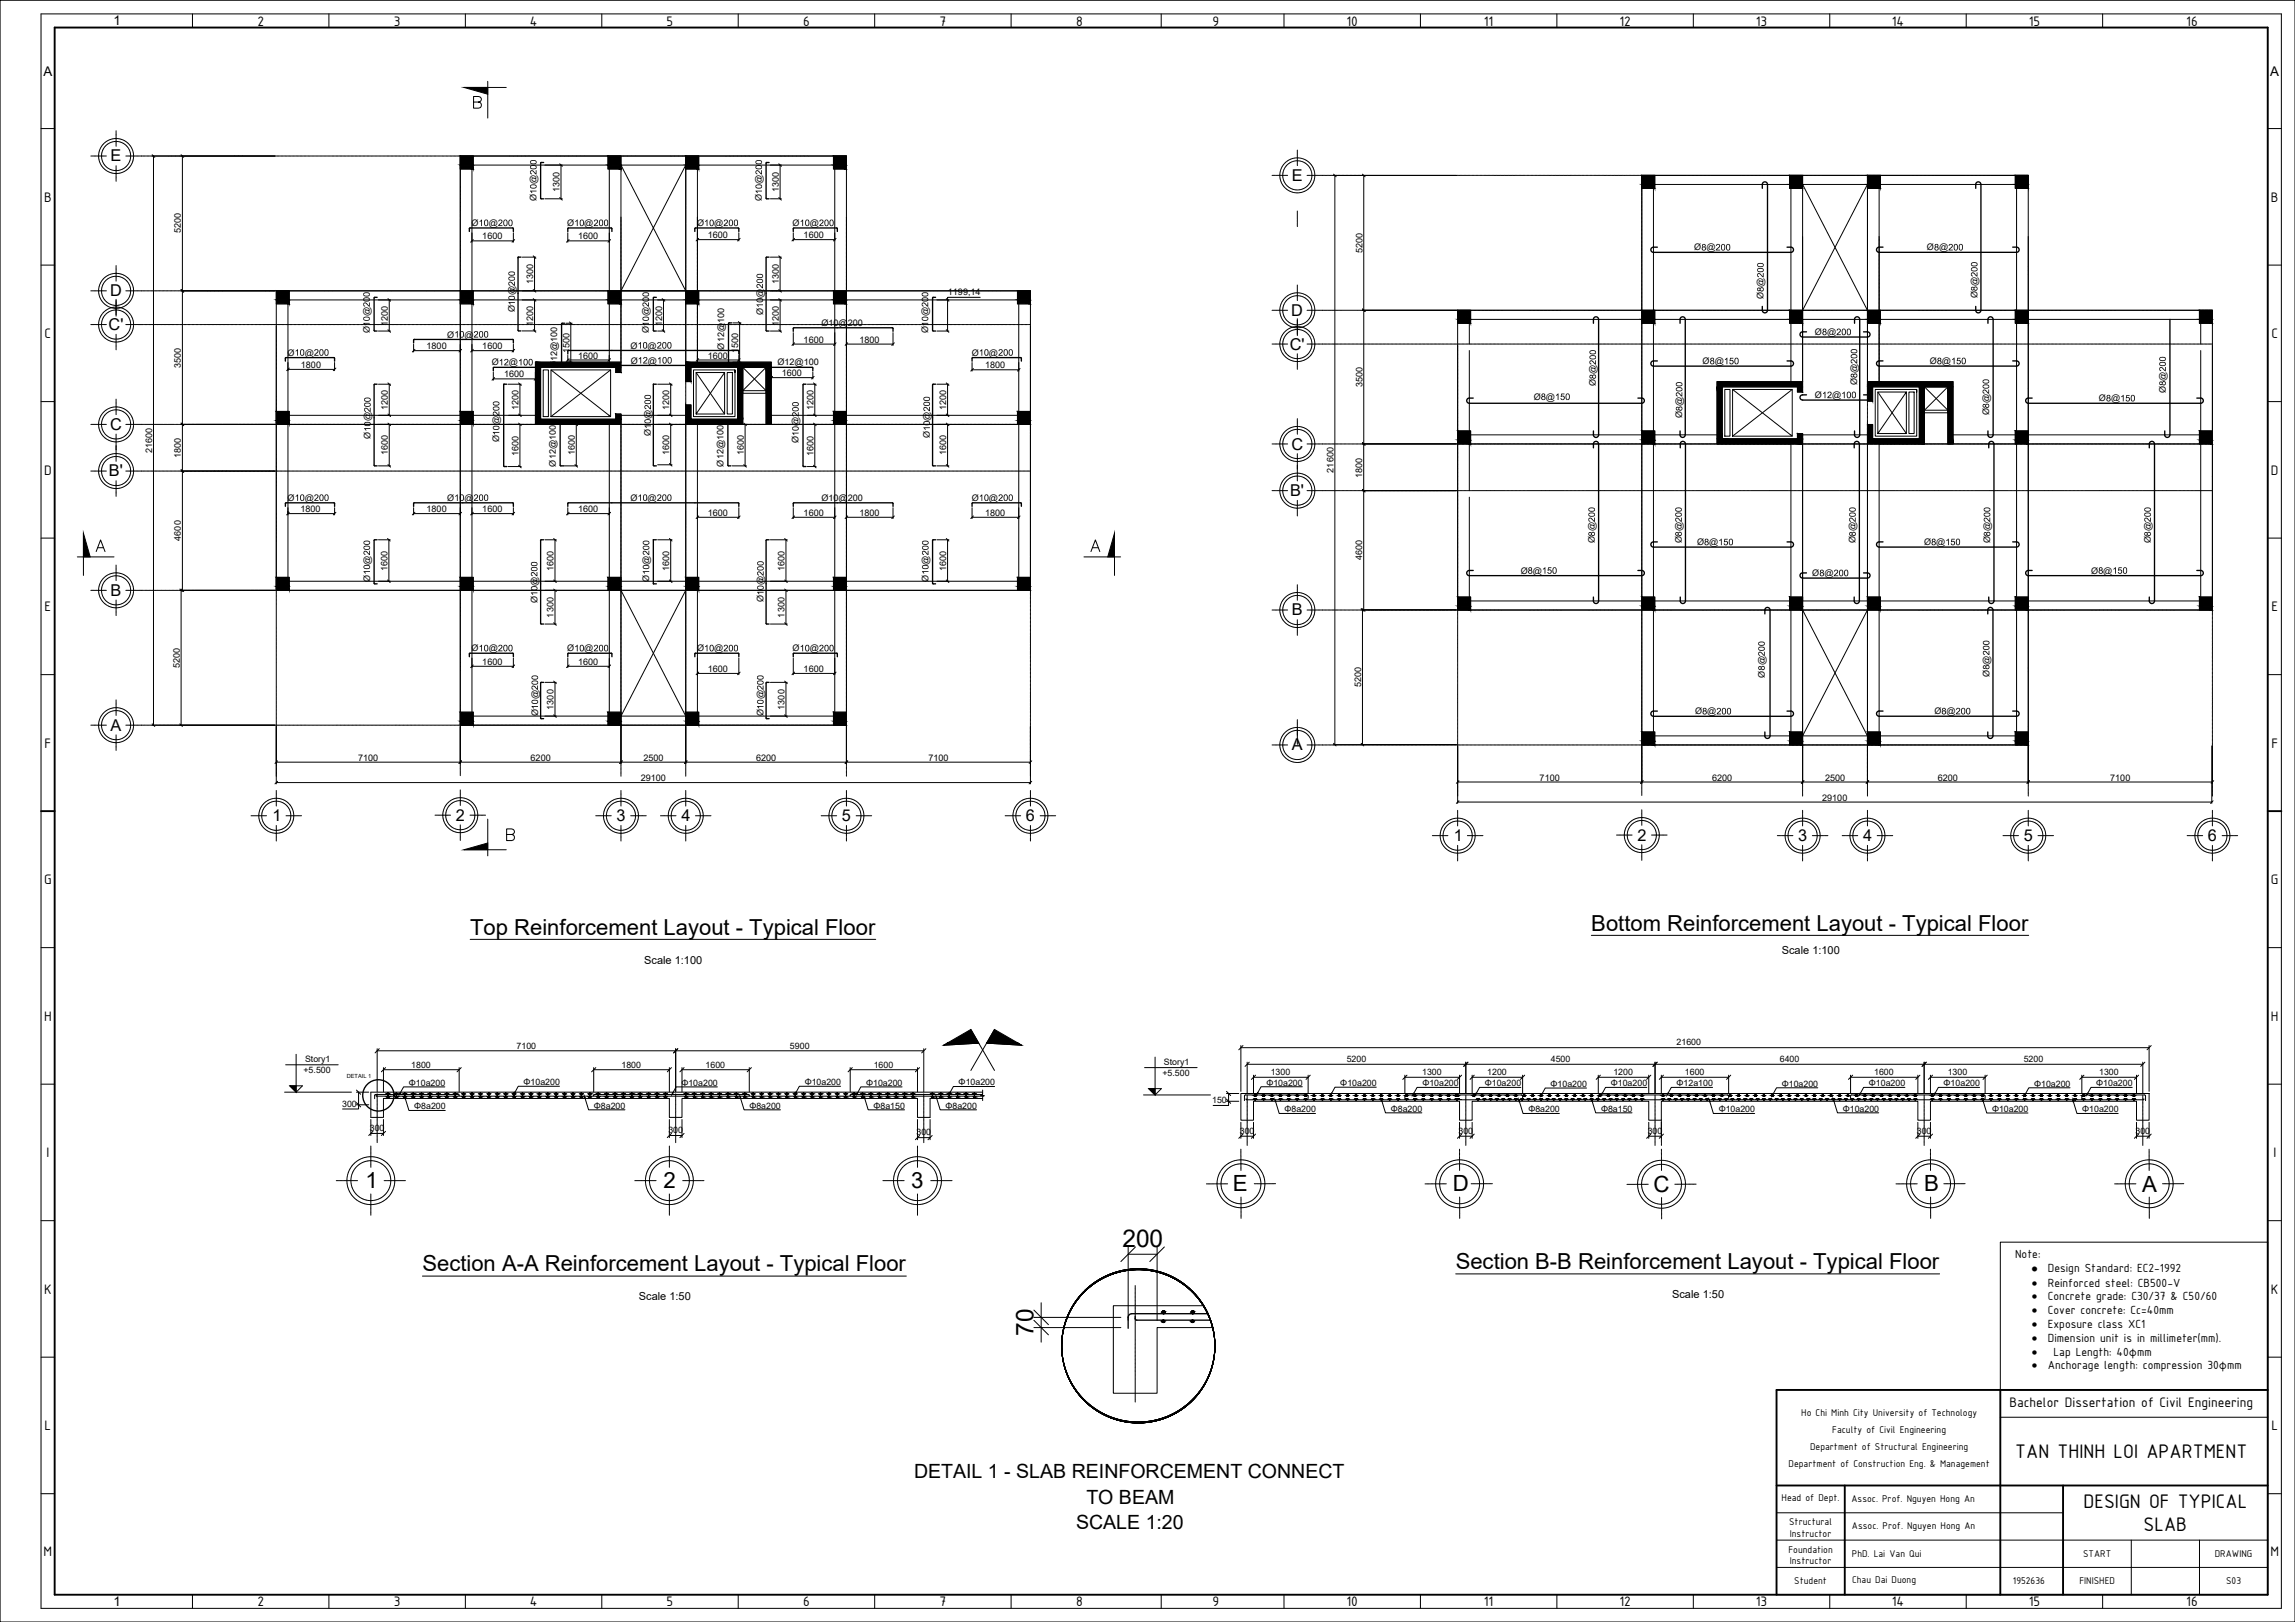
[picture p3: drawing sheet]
<svg xmlns="http://www.w3.org/2000/svg" width="841mm" height="594mm" viewBox="0 0 841 594" stroke-linecap="round" stroke-linejoin="round" font-family="sans-serif">
<defs><g id="words">
<g font-size="9">
<text x="411.3" y="456.6">200</text>
<text x="378.8" y="489.4" transform="rotate(-90 378.8 489.4)">70</text>
</g>
<g font-size="8.2">
<text x="133.9" y="435.2">1</text>
<text x="243.1" y="435.2">2</text>
<text x="334" y="435.2">3</text>
<text x="451.8" y="436.3">E</text>
<text x="532.4" y="436.2">D</text>
<text x="605.9" y="436.5">C</text>
<text x="705.1" y="436.3">B</text>
<text x="785" y="436.5">A</text>
</g>
<g font-size="8.1">
<text x="583.1" y="340.9">Bottom Reinforcement Layout - Typical Floor</text>
<text x="172.3" y="342.3">Top Reinforcement Layout - Typical Floor</text>
<text x="154.8" y="465.7">Section A-A Reinforcement Layout - Typical Floor</text>
<text x="533.5" y="464.9">Section B-B Reinforcement Layout - Typical Floor</text>
</g>
<g font-size="7.8">
<text x="738.5" y="534.1">TAN THINH LOI APARTMENT</text>
<text x="763.5" y="552.4">DESIGN OF TYPICAL</text>
<text x="785.5" y="560.8">SLAB</text>
</g>
<g font-size="7.2">
<text x="334.9" y="541.5">DETAIL 1 - SLAB REINFORCEMENT CONNECT</text>
<text x="398.1" y="550.8">TO BEAM</text>
<text x="394.3" y="560.1">SCALE 1:20</text>
</g>
<g font-size="6">
<text x="40.5" y="59.1">E</text>
<text x="473.3" y="66.2">E</text>
<text x="40.3" y="108.5">D</text>
<text x="473.2" y="115.6">D</text>
<text x="39.8" y="120.9">C'</text>
<text x="472.7" y="128.1">C'</text>
<text x="40.4" y="157.5">C</text>
<text x="473.2" y="164.7">C</text>
<text x="39.9" y="174.5">B'</text>
<text x="472.8" y="181.7">B'</text>
<text x="40.5" y="218.2">B</text>
<text x="473.4" y="225.4">B</text>
<text x="40.5" y="267.6">A</text>
<text x="473.4" y="274.8">A</text>
<text x="99.8" y="300.8">1</text>
<text x="167.1" y="300.6">2</text>
<text x="225.9" y="300.8">3</text>
<text x="249.7" y="300.8">4</text>
<text x="308.5" y="300.8">5</text>
<text x="376" y="300.8">6</text>
<text x="532.7" y="308.1">1</text>
<text x="600.1" y="307.9">2</text>
<text x="658.9" y="308.1">3</text>
<text x="682.8" y="308">4</text>
<text x="741.6" y="308">5</text>
<text x="809.1" y="308.1">6</text>
</g>
<g font-size="5.4">
<text x="94.3" y="9.3">2</text>
<text x="144.3" y="9.3">3</text>
<text x="194.1" y="9.3">4</text>
<text x="244.3" y="9.3">5</text>
<text x="294.3" y="9.3">6</text>
<text x="344.3" y="9.3">7</text>
<text x="394.3" y="9.3">8</text>
<text x="444.3" y="9.3">9</text>
<text x="493.4" y="9.3">10</text>
<text x="543.8" y="9.3">11</text>
<text x="593.4" y="9.3">12</text>
<text x="643.4" y="9.3">13</text>
<text x="693.3" y="9.3">14</text>
<text x="743.4" y="9.3">15</text>
<text x="801.2" y="9.4">16</text>
<text x="16.1" y="73.8">B</text>
<text x="832.2" y="73.8">B</text>
<text x="16.3" y="123.8">C</text>
<text x="832.4" y="123.8">C</text>
<text x="16.1" y="173.8">D</text>
<text x="832.2" y="173.8">D</text>
<text x="16.3" y="223.8">E</text>
<text x="832.4" y="223.8">E</text>
<text x="16.3" y="273.8">F</text>
<text x="832.4" y="273.8">F</text>
<text x="16.1" y="323.8">G</text>
<text x="832.2" y="323.8">G</text>
<text x="16.1" y="373.8">H</text>
<text x="832.2" y="373.8">H</text>
<text x="17" y="423.8">I</text>
<text x="833.1" y="423.8">I</text>
<text x="16.1" y="473.8">K</text>
<text x="832.2" y="473.8">K</text>
<text x="736.4" y="515.3">Bachelor Dissertation of Civil Engineering</text>
<text x="16.3" y="523.8">L</text>
<text x="832.4" y="523.8">L</text>
<text x="16" y="569.8">M</text>
<text x="832" y="569.8">M</text>
<text x="94.3" y="588.3">2</text>
<text x="144.3" y="588.3">3</text>
<text x="194.1" y="588.3">4</text>
<text x="244.3" y="588.3">5</text>
<text x="294.3" y="588.3">6</text>
<text x="344.3" y="588.3">7</text>
<text x="394.3" y="588.3">8</text>
<text x="444.3" y="588.3">9</text>
<text x="493.4" y="588.3">10</text>
<text x="543.8" y="588.3">11</text>
<text x="593.4" y="588.3">12</text>
<text x="643.4" y="588.3">13</text>
<text x="693.3" y="588.3">14</text>
<text x="743.4" y="588.3">15</text>
<text x="801.2" y="588.3">16</text>
</g>
<text font-size="5.1" x="744.5" y="466.1">·</text>
<g font-size="4.9">
<text x="41.6" y="9.3">1</text>
<text x="15.9" y="27.8">A</text>
<text x="832" y="27.8">A</text>
<text x="41.6" y="588.4">1</text>
</g>
<g font-size="4.7">
<text x="738.4" y="460.6">Note:</text>
<text x="750.5" y="465.9">Design Standard: EC2-1992</text>
<text x="750.5" y="471.3">Reinforced steel: CB500-V</text>
<text x="750.5" y="476.3">Concrete grade: C30/37 &amp; C50/60</text>
<text x="750.5" y="481.3">Cover concrete: Cc=40mm</text>
<text x="750.5" y="486.3">Exposure class XC1</text>
<text x="750.5" y="491.6">Dimension unit is in millimeter(mm).</text>
<text x="752.5" y="496.6">Lap Length: 40ɸmm</text>
<text x="750.5" y="501.6">Anchorage length: compression 30ɸmm</text>
</g>
<g font-size="4.4">
<text x="744.5" y="471.3">·</text>
<text x="744.5" y="476.3">·</text>
<text x="744.5" y="481.3">·</text>
<text x="744.5" y="486.3">·</text>
<text x="744.5" y="491.6">·</text>
<text x="744.5" y="496.6">·</text>
<text x="744.5" y="501.6">·</text>
</g>
<g font-size="4">
<text x="236.1" y="353">Scale 1:100</text>
<text x="652.9" y="349.6">Scale 1:100</text>
<text x="234.1" y="476.3">Scale 1:50</text>
<text x="612.8" y="475.5">Scale 1:50</text>
</g>
<g font-size="3.9">
<text x="660.1" y="518.5">Ho Chi Minh City University of Technology</text>
<text x="671.5" y="524.8">Faculty of Civil Engineering</text>
<text x="663.3" y="531">Department of Structural Engineering</text>
<text x="655.5" y="537.3">Department of Construction Eng. &amp; Management</text>
<text x="652.9" y="549.8">Head of Dept.</text>
<text x="678.5" y="550">Assoc. Prof. Nguyen Hong An</text>
<text x="655.7" y="558.6">Structural</text>
<text x="655.9" y="562.8">Instructor</text>
<text x="678.7" y="560">Assoc. Prof. Nguyen Hong An</text>
<text x="655.4" y="568.6">Foundation</text>
<text x="655.9" y="572.8">Instructor</text>
<text x="678.7" y="570.4">PhD. Lai Van Qui</text>
<text x="763.4" y="570.3">START</text>
<text x="811.7" y="570.3">DRAWING</text>
<text x="657.5" y="580.3">Student</text>
<text x="678.7" y="580">Chau Dai Duong</text>
<text x="737.7" y="580.3">1952636</text>
<text x="762" y="580.3">FINISHED</text>
<text x="815.8" y="580.3">S03</text>
</g>
<g font-size="3.3">
<text x="196.6" y="67.4" transform="rotate(-90 196.6 67.4)">@</text>
<text x="205.1" y="70.4" transform="rotate(-90 205.1 70.4)">1300</text>
<text x="279.2" y="67.4" transform="rotate(-90 279.2 67.4)">@</text>
<text x="285.4" y="70.4" transform="rotate(-90 285.4 70.4)">1300</text>
<text x="196.6" y="73.7" transform="rotate(-90 196.6 73.7)">Ø</text>
<text x="279.2" y="73.7" transform="rotate(-90 279.2 73.7)">Ø</text>
<text x="172.8" y="82.8">Ø</text>
<text x="179.1" y="82.8">@</text>
<text x="207.9" y="82.8">Ø</text>
<text x="214.1" y="82.8">@</text>
<text x="255.4" y="82.8">Ø</text>
<text x="261.7" y="82.8">@</text>
<text x="290.5" y="82.8">Ø</text>
<text x="296.8" y="82.8">@</text>
<text x="66.3" y="85.5" transform="rotate(-90 66.3 85.5)">5200</text>
<text x="176.7" y="87.7">1600</text>
<text x="211.9" y="87.7">1600</text>
<text x="259.4" y="87.3">1600</text>
<text x="294.5" y="87.3">1600</text>
<text x="499.2" y="92.6" transform="rotate(-90 499.2 92.6)">5200</text>
<text x="620.9" y="91.7">Ø @</text>
<text x="706.1" y="91.7">Ø @</text>
<text x="195.4" y="104.2" transform="rotate(-90 195.4 104.2)">1300</text>
<text x="285.4" y="104.2" transform="rotate(-90 285.4 104.2)">1300</text>
<text x="347.4" y="108">1199,14</text>
<text x="188.7" y="108.2" transform="rotate(-90 188.7 108.2)">@</text>
<text x="279.6" y="109.1" transform="rotate(-90 279.6 109.1)">@</text>
<text x="646.3" y="109.5" transform="rotate(-90 646.3 109.5)">Ø @</text>
<text x="724.6" y="109.2" transform="rotate(-90 724.6 109.2)">Ø @</text>
<text x="135.5" y="115.8" transform="rotate(-90 135.5 115.8)">@</text>
<text x="142.1" y="119.3" transform="rotate(-90 142.1 119.3)">1200</text>
<text x="188.7" y="114.5" transform="rotate(-90 188.7 114.5)">Ø</text>
<text x="195.4" y="119.3" transform="rotate(-90 195.4 119.3)">1200</text>
<text x="237.8" y="115.8" transform="rotate(-90 237.8 115.8)">@</text>
<text x="242.6" y="119.3" transform="rotate(-90 242.6 119.3)">1200</text>
<text x="279.6" y="115.3" transform="rotate(-90 279.6 115.3)">Ø</text>
<text x="285.4" y="119.3" transform="rotate(-90 285.4 119.3)">1200</text>
<text x="301" y="119.4">Ø10@200</text>
<text x="340.2" y="115.8" transform="rotate(-90 340.2 115.8)">@</text>
<text x="135.5" y="122.1" transform="rotate(-90 135.5 122.1)">Ø</text>
<text x="163.9" y="123.6">Ø</text>
<text x="170.2" y="123.6">@</text>
<text x="237.8" y="122.1" transform="rotate(-90 237.8 122.1)">Ø</text>
<text x="294.5" y="125.5">1600</text>
<text x="314.9" y="125.5">1800</text>
<text x="340.2" y="122.1" transform="rotate(-90 340.2 122.1)">Ø</text>
<text x="665.1" y="122.7">Ø @</text>
<text x="105.4" y="130.3">Ø</text>
<text x="111.7" y="130.3">@</text>
<text x="156.3" y="127.9">1800</text>
<text x="176.7" y="127.9">1600</text>
<text x="208.7" y="129.3" transform="rotate(-90 208.7 129.3)">1500</text>
<text x="211.9" y="131.3">1600</text>
<text x="231.1" y="127.7">Ø</text>
<text x="237.3" y="127.7">@</text>
<text x="259.4" y="131.3">1600</text>
<text x="265.4" y="128" transform="rotate(-90 265.4 128)">Ø12@100</text>
<text x="270.5" y="129.2" transform="rotate(-90 270.5 129.2)">1500</text>
<text x="356.1" y="130.3">Ø</text>
<text x="362.4" y="130.3">@</text>
<text x="66.3" y="134.7" transform="rotate(-90 66.3 134.7)">3500</text>
<text x="110.3" y="134.8">1800</text>
<text x="180.2" y="133.8">Ø</text>
<text x="186.5" y="133.8">@</text>
<text x="204.2" y="134.8" transform="rotate(-90 204.2 134.8)">Ø12@100</text>
<text x="231.1" y="133.1">Ø</text>
<text x="237.4" y="133.1">@</text>
<text x="284.9" y="133.8">Ø12@100</text>
<text x="286.5" y="137.8">1600</text>
<text x="361" y="134.9">1800</text>
<text x="623.9" y="133.4">Ø @</text>
<text x="707.2" y="133.4">Ø @</text>
<text x="184.7" y="138.3">1600</text>
<text x="499.2" y="141.8" transform="rotate(-90 499.2 141.8)">3500</text>
<text x="584.9" y="141.4" transform="rotate(-90 584.9 141.4)">Ø @</text>
<text x="680.6" y="141.1" transform="rotate(-90 680.6 141.1)">Ø @</text>
<text x="793.7" y="143.9" transform="rotate(-90 793.7 143.9)">Ø @</text>
<text x="562.1" y="146.5">Ø @</text>
<text x="665.1" y="145.8">Ø</text>
<text x="671.4" y="145.8">@</text>
<text x="769.2" y="147">Ø @</text>
<text x="135.8" y="154.4" transform="rotate(-90 135.8 154.4)">@</text>
<text x="142.1" y="150.2" transform="rotate(-90 142.1 150.2)">1200</text>
<text x="183" y="155.8" transform="rotate(-90 183 155.8)">@</text>
<text x="190" y="150.2" transform="rotate(-90 190 150.2)">1200</text>
<text x="238.5" y="153.4" transform="rotate(-90 238.5 153.4)">@</text>
<text x="245.3" y="150.2" transform="rotate(-90 245.3 150.2)">1200</text>
<text x="298.1" y="150.2" transform="rotate(-90 298.1 150.2)">1200</text>
<text x="340.8" y="154.1" transform="rotate(-90 340.8 154.1)">@</text>
<text x="346.7" y="150.2" transform="rotate(-90 346.7 150.2)">1200</text>
<text x="616.5" y="153.2" transform="rotate(-90 616.5 153.2)">Ø @</text>
<text x="728.9" y="152.1" transform="rotate(-90 728.9 152.1)">Ø @</text>
<text x="135.8" y="160.6" transform="rotate(-90 135.8 160.6)">Ø</text>
<text x="238.5" y="159.7" transform="rotate(-90 238.5 159.7)">Ø</text>
<text x="292.7" y="156" transform="rotate(-90 292.7 156)">@</text>
<text x="340.8" y="160.3" transform="rotate(-90 340.8 160.3)">Ø</text>
<text x="55.7" y="166" transform="rotate(-90 55.7 166)">21600</text>
<text x="66.3" y="167.8" transform="rotate(-90 66.3 167.8)">1800</text>
<text x="142.1" y="166.8" transform="rotate(-90 142.1 166.8)">1600</text>
<text x="183" y="162" transform="rotate(-90 183 162)">Ø</text>
<text x="190" y="167" transform="rotate(-90 190 167)">1600</text>
<text x="210.7" y="166.8" transform="rotate(-90 210.7 166.8)">1600</text>
<text x="245.3" y="166.6" transform="rotate(-90 245.3 166.6)">1600</text>
<text x="272.5" y="166.8" transform="rotate(-90 272.5 166.8)">1600</text>
<text x="292.7" y="162.3" transform="rotate(-90 292.7 162.3)">Ø</text>
<text x="298.1" y="167" transform="rotate(-90 298.1 167)">1600</text>
<text x="346.7" y="166.8" transform="rotate(-90 346.7 166.8)">1600</text>
<text x="203.7" y="170.9" transform="rotate(-90 203.7 170.9)">Ø12@100</text>
<text x="265.1" y="170.9" transform="rotate(-90 265.1 170.9)">Ø12@100</text>
<text x="488.7" y="173.1" transform="rotate(-90 488.7 173.1)">21600</text>
<text x="499.2" y="174.9" transform="rotate(-90 499.2 174.9)">1800</text>
<text x="105.4" y="183.5">Ø</text>
<text x="111.7" y="183.5">@</text>
<text x="163.9" y="183.5">Ø</text>
<text x="170.2" y="183.5">@</text>
<text x="231.1" y="183.5">Ø</text>
<text x="237.3" y="183.5">@</text>
<text x="301" y="183.5">Ø10@200</text>
<text x="356.1" y="183.5">Ø</text>
<text x="362.4" y="183.5">@</text>
<text x="110.1" y="187.6">1800</text>
<text x="156.3" y="187.6">1800</text>
<text x="176.7" y="187.6">1600</text>
<text x="211.9" y="187.6">1600</text>
<text x="259.4" y="188.9">1600</text>
<text x="294.5" y="188.9">1600</text>
<text x="314.9" y="188.9">1800</text>
<text x="361" y="188.9">1800</text>
<text x="66.3" y="198" transform="rotate(-90 66.3 198)">4600</text>
<text x="584.5" y="199.1" transform="rotate(-90 584.5 199.1)">Ø @</text>
<text x="616.3" y="199.1" transform="rotate(-90 616.3 199.1)">Ø @</text>
<text x="621.9" y="199.7">Ø @</text>
<text x="680" y="199.1" transform="rotate(-90 680 199.1)">Ø @</text>
<text x="705.1" y="199.7">Ø @</text>
<text x="729.3" y="199.1" transform="rotate(-90 729.3 199.1)">Ø @</text>
<text x="788.2" y="199.1" transform="rotate(-90 788.2 199.1)">Ø @</text>
<text x="135.6" y="206.8" transform="rotate(-90 135.6 206.8)">@</text>
<text x="142" y="209.1" transform="rotate(-90 142 209.1)">1600</text>
<text x="202.9" y="209.1" transform="rotate(-90 202.9 209.1)">1600</text>
<text x="237.9" y="206.8" transform="rotate(-90 237.9 206.8)">@</text>
<text x="245.3" y="209.1" transform="rotate(-90 245.3 209.1)">1600</text>
<text x="287.5" y="209.1" transform="rotate(-90 287.5 209.1)">1600</text>
<text x="340.3" y="206.8" transform="rotate(-90 340.3 206.8)">@</text>
<text x="346.7" y="209.1" transform="rotate(-90 346.7 209.1)">1600</text>
<text x="499.2" y="205.2" transform="rotate(-90 499.2 205.2)">4600</text>
<text x="135.6" y="213" transform="rotate(-90 135.6 213)">Ø</text>
<text x="196.9" y="214.5" transform="rotate(-90 196.9 214.5)">@</text>
<text x="237.9" y="213" transform="rotate(-90 237.9 213)">Ø</text>
<text x="279.8" y="214.3" transform="rotate(-90 279.8 214.3)">@</text>
<text x="340.3" y="213" transform="rotate(-90 340.3 213)">Ø</text>
<text x="557.3" y="210.1">Ø @</text>
<text x="664.1" y="211">Ø @</text>
<text x="766.3" y="210.1">Ø @</text>
<text x="196.9" y="220.8" transform="rotate(-90 196.9 220.8)">Ø</text>
<text x="279.8" y="220.6" transform="rotate(-90 279.8 220.6)">Ø</text>
<text x="202.9" y="226.2" transform="rotate(-90 202.9 226.2)">1300</text>
<text x="287.5" y="226.2" transform="rotate(-90 287.5 226.2)">1300</text>
<text x="172.8" y="238.6">Ø</text>
<text x="179.1" y="238.6">@</text>
<text x="207.9" y="238.6">Ø</text>
<text x="214.1" y="238.6">@</text>
<text x="255.4" y="238.6">Ø</text>
<text x="261.7" y="238.6">@</text>
<text x="290.5" y="238.6">Ø</text>
<text x="296.8" y="238.6">@</text>
<text x="65.9" y="244.6" transform="rotate(-90 65.9 244.6)">5200</text>
<text x="176.7" y="243.5">1600</text>
<text x="211.9" y="243.5">1600</text>
<text x="259.4" y="246.1">1600</text>
<text x="294.5" y="246.1">1600</text>
<text x="498.8" y="251.7" transform="rotate(-90 498.8 251.7)">5200</text>
<text x="646.7" y="248.2" transform="rotate(-90 646.7 248.2)">Ø @</text>
<text x="729" y="247.8" transform="rotate(-90 729 247.8)">Ø @</text>
<text x="197.2" y="256.1" transform="rotate(-90 197.2 256.1)">@</text>
<text x="279.8" y="256.1" transform="rotate(-90 279.8 256.1)">@</text>
<text x="197.2" y="262.4" transform="rotate(-90 197.2 262.4)">Ø</text>
<text x="202.9" y="259.9" transform="rotate(-90 202.9 259.9)">1300</text>
<text x="279.8" y="262.4" transform="rotate(-90 279.8 262.4)">Ø</text>
<text x="287.5" y="259.9" transform="rotate(-90 287.5 259.9)">1300</text>
<text x="621.2" y="261.7">Ø @</text>
<text x="708.9" y="261.6">Ø @</text>
<text x="131.3" y="278.6">7100</text>
<text x="194.4" y="278.6">6200</text>
<text x="235.8" y="278.6">2500</text>
<text x="277.1" y="278.6">6200</text>
<text x="340.2" y="278.6">7100</text>
<text x="234.8" y="286.1">29100</text>
<text x="564.2" y="285.9">7100</text>
<text x="627.4" y="285.9">6200</text>
<text x="668.8" y="285.9">2500</text>
<text x="710.1" y="285.9">6200</text>
<text x="773.3" y="285.9">7100</text>
<text x="667.8" y="293.2">29100</text>
</g>
<g font-size="3.2">
<text x="614.4" y="382.9">21600</text>
<text x="111.8" y="388.9">Story1</text>
<text x="189.3" y="384.1">7100</text>
<text x="289.5" y="384.1">5900</text>
<text x="426.5" y="389.9">Story1</text>
<text x="493.5" y="389">5200</text>
<text x="568.3" y="389">4500</text>
<text x="652.2" y="389">6400</text>
<text x="741.6" y="389">5200</text>
<text x="111.2" y="393.1">+5.500</text>
<text x="150.7" y="391">1800</text>
<text x="227.7" y="391">1800</text>
<text x="258.6" y="391">1600</text>
<text x="320.2" y="391">1600</text>
<text x="426" y="394.1">+5.500</text>
<text x="465.7" y="393.8">1300</text>
<text x="521.2" y="393.8">1300</text>
<text x="545" y="393.8">1200</text>
<text x="591.3" y="393.8">1200</text>
<text x="617.4" y="393.8">1600</text>
<text x="686.8" y="393.8">1600</text>
<text x="713.8" y="393.8">1300</text>
<text x="769.2" y="393.8">1300</text>
<text x="149.8" y="397.7">Φ10a200</text>
<text x="191.9" y="397.5">Φ10a200</text>
<text x="249.7" y="397.7">Φ10a200</text>
<text x="294.9" y="397.5">Φ10a200</text>
<text x="317.4" y="397.7">Φ10a200</text>
<text x="351.3" y="397.6">Φ10a200</text>
<text x="464.1" y="397.7">Φ10a200</text>
<text x="491.2" y="397.8">Φ10a200</text>
<text x="521.2" y="397.9">Φ10a200</text>
<text x="544.1" y="397.9">Φ10a200</text>
<text x="568.2" y="398.1">Φ10a200</text>
<text x="590.3" y="397.9">Φ10a200</text>
<text x="614.4" y="397.9">Φ12a100</text>
<text x="653" y="398">Φ10a200</text>
<text x="684.9" y="397.9">Φ10a200</text>
<text x="712.3" y="397.9">Φ10a200</text>
<text x="745.4" y="398">Φ10a200</text>
<text x="768.2" y="397.9">Φ10a200</text>
<text x="125.4" y="405.4">300</text>
<text x="151.8" y="406.3">Φ8a200</text>
<text x="217.6" y="406.1">Φ8a200</text>
<text x="274.6" y="406.1">Φ8a200</text>
<text x="320.1" y="406.1">Φ8a150</text>
<text x="346.5" y="406.1">Φ8a200</text>
<text x="444.2" y="404.1">150</text>
<text x="470.7" y="407.4">Φ8a200</text>
<text x="509.7" y="407.2">Φ8a200</text>
<text x="560.1" y="407.4">Φ8a200</text>
<text x="586.7" y="407.2">Φ8a150</text>
<text x="629.8" y="407.4">Φ10a200</text>
<text x="675.3" y="407.2">Φ10a200</text>
<text x="730" y="407.3">Φ10a200</text>
<text x="763.1" y="407.4">Φ10a200</text>
<text x="135.5" y="414.3">300</text>
<text x="244.9" y="415.1">300</text>
<text x="335.8" y="415.9">300</text>
<text x="454.4" y="415.3">300</text>
<text x="534.5" y="415.3">300</text>
<text x="603.8" y="415.3">300</text>
<text x="702.4" y="415.3">300</text>
<text x="782.6" y="415.3">300</text>
</g>
<text font-size="2.1" x="127.1" y="394.8">DETAIL 1</text>
</g></defs>
<!-- layer: 0 -->
<path d="M20 10.1h811v574h-811zM15 297.1h5M831 297.1h5M733 509.1v75M831 509.1h-180v75M651 544.1h180M676 544.1v40M756 544.1v40" fill="none" stroke="#000" stroke-width=".7"/>
<g fill="none" stroke="#000" stroke-width=".37">
<path d="M0 .1h841v594h-841zM15 5.1h821v584h-821zM70.5 5.1v5M120.5 5.1v5M170.5 5.1v5M220.5 5.1v5M270.5 5.1v5M320.5 5.1v5M370.5 5.1v5M425.5 5.1v5M470.5 5.1v5M520.5 5.1v5"/>
<path d="M570.5 5.1v5M620.5 5.1v5M670.5 5.1v5M720.5 5.1v5M770.5 5.1v5M15 47.1h5M831 47.1h5M15 97.1h5M831 97.1h5M15 147.1h5M831 147.1h5M15 197.1h5"/>
<path d="M831 197.1h5M15 247.1h5M831 247.1h5M15 347.1h5M831 347.1h5M15 397.1h5M831 397.1h5M15 447.1h5M733 455h98v54.1h-98zM831 447.1h5M15 497.1h5M831 497.1h5"/>
<path d="M733 519.1h98M831 509.1v75h-180M15 547.1h5M651 554.1h105M831 547.1h5M651 574.1h180M651 564.1h180M781 564.1v20M806 564.1v20M70.5 584.1v5M120.5 584.1v5M170.5 584.1v5"/>
<path d="M220.5 584.1v5M270.5 584.1v5M320.5 584.1v5M370.5 584.1v5M425.5 584.1v5M470.5 584.1v5M520.5 584.1v5M570.5 584.1v5M620.5 584.1v5M670.5 584.1v5M720.5 584.1v5M770.5 584.1v5"/>
</g>
<!-- layer: 1.6.Name -->
<path d="M172.3 344.1h148.6M583.1 342.6h160.3M154.8 467.4h177.3M533.5 466.6h177.3" fill="none" stroke="#000" stroke-width=".37"/>
<!-- layer: 3.Wall -->
<path d="M101.2 106.5h67.5v-49.4h141.5v49.4h67.4v109.7h-67.4v49.4h-141.5v-49.4h-67.5v-104.9M534.2 113.6h67.4v-49.4h141.7v49.4h67.5v109.8h-67.5v49.5h-141.7v-49.5h-67.4z" fill="none" stroke="#000" stroke-width=".37"/>
<!-- layer: 5.1.Primary Beam -->
<g fill="none" stroke="#000" stroke-width=".37">
<path d="M172.9 60.5h50.4v46h-50.4zM227.6 60.5h23.7v46h-23.7zM255.6 60.5h50.3v46h-50.3zM605.9 67.6h50.4v46h-50.4zM660.6 67.6h23.7v46h-23.7zM688.6 67.6h50.4v46h-50.4zM105.5 109.8h63.2v42.3h-63.2zM310.2 109.8h63.1v42.3h-63.1zM684.3 117h-23.7v22.8M684.3 117.5v22.3M223.3 132.6v-22.8h-50.4v42.3h23.3M227.6 132.6v-22.8h23.7v22.8"/>
<path d="M255.6 132.6v-22.8h50.3v42.3h-23.3M538.4 126v-9h63.2v42.3h-63.2v-30.9M656.3 139.8v-22.8h-50.4v42.3h23.3M688.6 139.8v-22.8h50.4v42.3h-23.3M806.5 126v-9h-63.2v42.3h63.2v-30.9M105.5 155.4h63.2v57.5h-63.2zM172.9 155.4h50.4v57.5h-50.4zM223.1 152.1h.2M227.6 152.1h.1M227.6 155.4h23.7v57.5h-23.7zM227.6 152.1h23.7M251.3 152.1h.1"/>
<path d="M255.6 155.4h50.3v57.5h-50.3zM310.2 155.4h63.1v57.5h-63.1zM656.2 159.3h.1M660.6 159.3h.1M660.6 159.3h23.7M684.3 159.3h.1M538.4 179.7v-17.1h63.2v57.5h-63.2v-38M605.9 162.6h50.4v57.5h-50.4zM660.6 162.6h23.7v57.5h-23.7zM688.6 162.6h50.4v57.5h-50.4zM743.3 162.6h63.2v57.5h-63.2zM172.9 216.2h50.4v46.1h-50.4z"/>
<path d="M227.6 216.2h23.7v46.1h-23.7zM255.6 216.2h50.3v46.1h-50.3zM605.9 223.4h50.4v46.1h-50.4zM660.6 223.4h23.7v46.1h-23.7zM688.6 223.4h50.4v46.1h-50.4z"/>
</g>
<!-- layer: 1.1.Grid -->
<g fill="none" stroke="#000" stroke-width=".37">
<path d="M33.3 57.1h1.2M34.6 57.1h.2M34.9 57.1h1M36 57.1h.3M36.1 57.2l.1 .9M36.1 56.8v.2M36.2 58.2l.1 .3M36.3 55.7l-.2 1M36.3 58.6l.3 .9M36.4 57.1h.9M36.4 55.4l-.1 .2M36.6 59.6l.1 .2"/>
<path d="M36.8 54.4l-.4 .9M36.8 59.9l.4 .9M36.9 54.1l-.1 .2M37.2 57.5v.3M37.2 56.4v1M37.2 57.9l.3 .9M37.3 56.1v.2M37.5 57.1h.2M37.5 58.9l.1 .3M37.5 53.2l-.5 .7M37.6 55l-.3 .9M37.7 59.3l.4 .8"/>
<path d="M37.8 52.9l-.2 .2M37.8 54.7l-.1 .2M37.8 57.1h1.2M38.4 53.8l-.5 .8M38.5 52.1l-.7 .7M38.6 53.5l-.1 .2M38.8 51.9l-.2 .2M39.5 52.8l-.8 .6M39.8 51.4l-.9 .5M39.8 52.6l-.2 .1M40.1 51.2l-.2 .1M40.8 52.1l-.9 .4"/>
<path d="M41.1 52l-.2 .1M41.1 50.9l-.9 .3M41.5 50.8l-.3 .1M42.2 51.8l-1 .2M42.3 51.8h.2M42.5 50.7l-.9 .1M42.5 47.9v1.2M42.5 49.2v.2M42.5 49.5v1M42.5 50.6v.3M42.5 51v.9M42.5 52.1v.2"/>
<path d="M42.5 52.4v1.2M42.7 51.8l.9 .1M42.7 50.7l.2 .1M43 50.8l1 .1M43.7 51.9l.3 .1M44.1 50.9l.2 .1M44.1 52l.9 .4M44.4 51l.9 .4M45.1 52.5l.2 .1M45.4 52.6l.8 .6M45.4 51.4l.2 .1M45.7 51.6l.8 .5"/>
<path d="M46.1 57.1h1.2M46.3 53.3l.1 .2M46.5 53.6l.6 .8M46.6 52.2l.2 .2M46.9 52.4l.6 .8M47.2 54.5l.1 .2M47.3 54.8l.4 .9M47.4 57.1h.2M47.5 59l-.4 .9M47.6 53.2l.2 .2M47.7 58.7l-.1 .2M47.7 55.8l.1 .3"/>
<path d="M47.7 57.1h1M47.8 56.2l.1 .9M47.8 53.5l.5 .9M47.9 57.6l-.2 1M47.9 57.3v.2M48.4 54.5l.1 .2M48.5 54.8l.3 .9M48.7 59l-.4 .9M48.8 58.7l-.1 .2M48.8 55.8l.1 .3M48.8 57.1h.3M48.9 56.2l.1 .9"/>
<path d="M48.9 57.6l-.1 1M48.9 57.2v.3M49.2 57.1h1M50.3 57.1h.2M50.6 57.1h2M52.7 57.1h.3M53.1 57.1h.9M54.2 57.1h.2M54.5 57.1h1M55.6 57.1h.2M56 57.1h.9M57 57.1h.3"/>
<path d="M57.4 57.1h1M58.5 57.1h.2M58.8 57.1h1M59.9 57.1h.3M60.3 57.1h.9M61.3 57.1h.3M61.7 57.1h1M62.8 57.1h.2M63.1 57.1h1M64.2 57.1h.3M64.6 57.1h.9M65.7 57.1h.2"/>
<path d="M66 57.1h1M67.1 57.1h.2M67.5 57.1h.9M68.6 57.1h.2M68.9 57.1h1M70 57.1h.2M70.4 57.1h.9M71.4 57.1h.3M71.8 57.1h.9M72.9 57.1h.2M73.2 57.1h1M74.3 57.1h.2"/>
<path d="M74.7 57.1h.9M75.8 57.1h.2M76.1 57.1h1M77.2 57.1h.2M77.6 57.1h.9M78.6 57.1h.3M79 57.1h1M80.1 57.1h.2M80.4 57.1h1M81.5 57.1h.3M81.9 57.1h.9M82.9 57.1h.3"/>
<path d="M83.3 57.1h1M84.4 57.1h.2M84.7 57.1h1M85.8 57.1h.3M86.2 57.1h1M87.3 57.1h.2M87.6 57.1h1M88.7 57.1h.2M89.1 57.1h.9M90.2 57.1h.2M90.5 57.1h1M91.6 57.1h.2"/>
<path d="M92 57.1h.9M93 57.1h.3M93.4 57.1h.9M94.5 57.1h.2M94.8 57.1h1M95.9 57.1h.2M96.3 57.1h.9M97.4 57.1h.2M97.7 57.1h1M98.8 57.1h.2M99.2 57.1h.9M100.2 57.1h.3"/>
<path d="M100.6 57.1h1M101.7 57.1h.2M102 57.1h1M103.1 57.1h.3M103.5 57.1h.9M104.5 57.1h.3M104.9 57.1h1M106 57.1h.2M106.3 57.1h1M107.4 57.1h.3M107.8 57.1h1M108.9 57.1h.2"/>
<path d="M109.2 57.1h1M110.3 57.1h.2M110.7 57.1h.9M111.7 57.1h.3M112.1 57.1h1M113.2 57.1h.2M113.6 57.1h.9M114.6 57.1h.3M115 57.1h.9M116.1 57.1h.2M116.4 57.1h1M117.5 57.1h.2"/>
<path d="M117.9 57.1h.9M119 57.1h.2M119.3 57.1h1M120.4 57.1h.2M120.8 57.1h.9M121.8 57.1h.3M122.2 57.1h1M123.3 57.1h.2M123.6 57.1h1M124.7 57.1h.3M125.1 57.1h.9M126.1 57.1h.3"/>
<path d="M126.5 57.1h1M127.6 57.1h.2M127.9 57.1h1M129 57.1h.3M129.4 57.1h1M130.5 57.1h.2M130.8 57.1h1M131.9 57.1h.3M132.3 57.1h.9M133.3 57.1h.3M133.7 57.1h1M134.8 57.1h.2"/>
<path d="M135.1 57.1h1M136.2 57.1h.3M136.6 57.1h.9M137.7 57.1h.2M138 57.1h1M139.1 57.1h.2M139.5 57.1h.9M140.6 57.1h.2M140.9 57.1h1M142 57.1h.2M142.4 57.1h.9M143.4 57.1h.3"/>
<path d="M143.8 57.1h1M144.9 57.1h.2M145.2 57.1h1M146.3 57.1h.3M146.7 57.1h.9M147.8 57.1h.2M148.1 57.1h1M149.2 57.1h.2M149.5 57.1h1M150.6 57.1h.3M151 57.1h1M152.1 57.1h.2"/>
<path d="M152.4 57.1h1M153.5 57.1h.3M153.9 57.1h.9M154.9 57.1h.3M155.3 57.1h1M156.4 57.1h.2M156.7 57.1h1M157.8 57.1h.3M158.2 57.1h.9M159.3 57.1h.2M159.6 57.1h1M160.7 57.1h.2"/>
<path d="M161.1 57.1h.9M162.2 57.1h.2M162.5 57.1h1M163.6 57.1h.2M164 57.1h.9M165 57.1h.3M165.4 57.1h.9M166.5 57.1h.2M166.8 57.1h1M167.9 57.1h.3M168.3 57.1h.9M168.7 57.1v1"/>
<path d="M168.7 58.2v.2M168.7 58.5v1M168.7 59.6v.3M168.7 60v.9M169.4 57.1h.2M169.7 57.1h1M170.8 57.1h.2M171.2 57.1h.9M172.2 57.1h.3M172.6 57.1h1M173.7 57.1h.2M174 57.1h1"/>
<path d="M175.1 57.1h.3M175.5 57.1h.9M176.5 57.1h.3M176.9 57.1h1M178 57.1h.2M178.3 57.1h1M179.4 57.1h.3M179.8 57.1h.9M180.9 57.1h.2M181.2 57.1h1M182.3 57.1h.2M182.7 57.1h.9"/>
<path d="M183.8 57.1h.2M184.1 57.1h1M185.2 57.1h.2M185.6 57.1h.9M186.6 57.1h.3M187 57.1h.9M188.1 57.1h.2M188.4 57.1h1M189.5 57.1h.2M189.9 57.1h.9M191 57.1h.2M191.3 57.1h1"/>
<path d="M192.4 57.1h.2M192.8 57.1h.9M193.8 57.1h.3M194.2 57.1h1M195.3 57.1h.2M195.6 57.1h1M196.7 57.1h.3M197.1 57.1h.9M198.1 57.1h.3M198.5 57.1h1M199.6 57.1h.2M199.9 57.1h1"/>
<path d="M201 57.1h.3M201.4 57.1h.9M202.5 57.1h.2M202.8 57.1h1M203.9 57.1h.2M204.3 57.1h.9M205.3 57.1h.3M205.7 57.1h1M206.8 57.1h.2M207.2 57.1h.9M208.2 57.1h.3M208.6 57.1h.9"/>
<path d="M209.7 57.1h.2M210 57.1h1M211.1 57.1h.2M211.5 57.1h.9M212.6 57.1h.2M212.9 57.1h1M214 57.1h.2M214.4 57.1h.9M215.4 57.1h.3M215.8 57.1h1M216.9 57.1h.2M217.2 57.1h1"/>
<path d="M218.3 57.1h.3M218.7 57.1h.9M219.7 57.1h.3M220.1 57.1h1M221.2 57.1h.2M221.5 57.1h1M222.6 57.1h.3M223 57.1h1M224.1 57.1h.2M224.4 57.1h1M225.5 57.1h.2M225.9 57.1h.9"/>
<path d="M226.9 57.1h.3M227.3 57.1h1M228.4 57.1h.2M228.7 57.1h1M229.8 57.1h.3M230.2 57.1h.9M231.3 57.1h.2M231.6 57.1h1M232.7 57.1h.2M233.1 57.1h.9M234.2 57.1h.2M234.5 57.1h1"/>
<path d="M235.6 57.1h.2M236 57.1h.9M237 57.1h.3M237.4 57.1h1M238.5 57.1h.2M238.8 57.1h1M239.9 57.1h.3M240.3 57.1h.9M241.3 57.1h.3M241.7 57.1h1M242.8 57.1h.2M243.1 57.1h1"/>
<path d="M244.2 57.1h.3M244.6 57.1h1M245.7 57.1h.2M246 57.1h1M247.1 57.1h.3M247.5 57.1h.9M248.5 57.1h.3M248.9 57.1h1M250 57.1h.2M250.3 57.1h1v1.1M251.3 58.3v.2M251.3 58.6v1"/>
<path d="M251.3 59.7v.3M251.4 57.1h.3M251.8 57.1h.9M252.9 57.1h.2M253.2 57.1h1M254.3 57.1h.2M254.7 57.1h.9M255.8 57.1h.2M256.1 57.1h1M257.2 57.1h.2M257.6 57.1h.9M258.6 57.1h.3"/>
<path d="M259 57.1h.9M260.1 57.1h.2M260.4 57.1h1M261.5 57.1h.3M261.9 57.1h.9M262.9 57.1h.3M263.3 57.1h1M264.4 57.1h.2M264.7 57.1h1M265.8 57.1h.3M266.2 57.1h1M267.3 57.1h.2"/>
<path d="M267.6 57.1h1M268.7 57.1h.3M269.1 57.1h.9M270.1 57.1h.3M270.5 57.1h1M271.6 57.1h.2M271.9 57.1h1M273 57.1h.3M273.4 57.1h.9M274.5 57.1h.2M274.8 57.1h1M275.9 57.1h.2"/>
<path d="M276.3 57.1h.9M277.4 57.1h.2M277.7 57.1h1M278.8 57.1h.2M279.2 57.1h.9M280.2 57.1h.3M280.6 57.1h.9M281.7 57.1h.2M282 57.1h1M283.1 57.1h.2M283.5 57.1h.9M284.6 57.1h.2"/>
<path d="M284.9 57.1h1M286 57.1h.2M286.3 57.1h1M287.4 57.1h.3M287.8 57.1h1M288.9 57.1h.2M289.2 57.1h1M290.3 57.1h.3M290.7 57.1h.9M291.7 57.1h.3M292.1 57.1h1M293.2 57.1h.2"/>
<path d="M293.5 57.1h1M294.6 57.1h.3M295 57.1h.9M296.1 57.1h.2M296.4 57.1h1M297.5 57.1h.2M297.9 57.1h.9M298.9 57.1h.3M299.3 57.1h1M300.4 57.1h.2M300.8 57.1h.9M301.8 57.1h.3"/>
<path d="M302.2 57.1h.9M303.3 57.1h.2M303.6 57.1h1M304.7 57.1h.2M305.1 57.1h.9M306.2 57.1h.2M306.5 57.1h1M307.6 57.1h.2M308 57.1h.9M309 57.1h.3M309.4 57.1h.8M470.6 60l-.1 .1"/>
<path d="M471.4 59.2l-.7 .7M471.7 59l-.2 .1M472.3 59.9l-.7 .6M472.6 58.5l-.8 .4M472.6 59.7l-.2 .1M473 58.3l-.3 .1M473.6 59.2l-.9 .4M474 59.1l-.3 .1M474 58l-.9 .3M474.3 57.9h-.2M475.1 58.9l-1 .2M475.2 58.9h.2"/>
<path d="M475.4 57.8l-.9 .1M475.4 55v1.1M475.4 56.3v.2M475.4 56.6v1M475.4 57.7v.2M475.4 58.1v.9M475.4 59.1v.3M475.4 59.5v1.2M475.5 58.9l1 .1M475.5 57.8h.3M475.9 57.8l.9 .2M476.6 59l.2 .1"/>
<path d="M477 58l.2 .1M477 59.1l.9 .4M477.3 58.1l.9 .3M478 59.5l.2 .2M478.3 59.7l.8 .6M478.3 58.5l.2 .1M478.6 58.7l.8 .5M479.5 59.3l.2 .2M479.8 59.5l.6 .7M37.3 60.9l.2 .1M37.5 61.1l.7 .7M38.2 60.2l.1 .2"/>
<path d="M38.3 61.9l.2 .2M38.4 60.5l.7 .7M38.6 62.2l.7 .5M39.2 61.3l.2 .1M39.5 62.8l.2 .1M39.5 61.5l.8 .5M39.8 62.9l.9 .4M40.4 62l.2 .1M40.8 62.2l.9 .2M40.8 63.3l.2 .1M41.1 63.4l1 .1M41.8 62.4l.3 .1"/>
<path d="M42.2 63.5h.2M42.5 60.7v1.2M42.5 62v.2M42.5 62.3v1M42.5 63.4v.3M42.5 63.8v1M42.5 64.9v.2M42.5 65.2v1.2M43.2 62.4l-1 .1M43.5 63.5h-.9M43.5 62.4h-.2M43.9 63.4l-.3 .1"/>
<path d="M44.6 62.1l-1 .3M44.9 63.1l-.9 .3M44.9 61.9l-.2 .1M45.2 63l-.2 .1M45.8 61.4l-.8 .5M46.1 61.1l-.2 .2M46.2 62.4l-.9 .5M46.4 62.2l-.1 .2M46.8 60.3l-.6 .7M47 60l-.1 .2M47.2 61.5l-.7 .6M47.5 61.2l-.2 .2"/>
<path d="M48.1 60.3l-.5 .8M48.3 60l-.1 .2M168.7 61.1v.2M168.7 61.4v1M168.7 62.5v.2M168.7 62.9v.9M168.7 63.9v.3M168.7 64.3v1M168.7 65.4v.2M168.7 65.7v1M168.7 66.8v.3M168.7 67.2v.9"/>
<path d="M168.7 68.3v.2M168.7 68.6v1M168.7 69.7v.2M168.7 70.1v.9M168.7 71.1v.3M168.7 71.5v1M168.7 72.6v.2M168.7 72.9v1M168.7 74v.3M168.7 74.4v.9M168.7 75.5v.2M168.7 75.8v1"/>
<path d="M168.7 76.9v.2M168.7 77.3v.9M168.7 78.3v.3M168.7 78.7v1M168.7 79.8v.2M227.6 79.5v1.1M251.3 60.1v.9M251.3 61.2v.2M251.3 61.5v1M251.3 62.6v.2M251.3 63v.9M251.3 64v.3"/>
<path d="M251.3 64.4v1M251.3 65.5v.2M251.3 65.8v1M251.3 66.9v.3M251.3 67.3v.9M251.3 68.4v.2M251.3 68.7v1M251.3 69.8v.2M251.3 70.2v.9M251.3 71.3v.2M251.3 71.6v1M251.3 72.7v.2"/>
<path d="M251.3 73v1M251.3 74.1v.3M251.3 74.5v.9M251.3 75.6v.2M251.3 75.9v1M251.3 77v.2M251.3 77.4v.9M251.3 78.4v.3M251.3 78.8v1M251.3 79.9v.2M255.6 79.5v1.1M310.2 79.5v.6"/>
<path d="M466.1 64.2h1.2M467.4 64.2h.3M467.8 64.2h1M468.9 64.2h.2M469 64.2l.1 1M469 63.9v.2M469.1 65.3v.2M469.2 62.8l-.2 1M469.2 65.7l.3 .9M469.2 64.2h1M469.3 62.5l-.1 .2M469.5 66.7l.1 .2"/>
<path d="M469.6 61.5l-.3 .8M469.6 67l.5 .8M469.8 61.1l-.1 .2M470.1 64.6v.2M470.1 63.5v1M470.1 65l.2 .9M470.2 63.1l-.1 .3M470.2 67.9l.1 .2M470.3 64.2h.3M470.4 66l.1 .3M470.4 60.2l-.5 .8M470.4 68.2l.7 .7"/>
<path d="M470.5 62.1l-.3 .9M470.5 66.4l.5 .8M470.7 61.8l-.1 .2M470.7 64.2h1.2M471.1 67.3l.1 .2M471.1 69l.2 .2M471.3 60.9l-.6 .8M471.3 67.6l.7 .7M471.4 69.3l.8 .5M471.5 60.6l-.2 .2M472.1 68.4l.1 .1M472.3 69.8l.2 .2"/>
<path d="M472.3 68.6l.9 .5M472.6 70l.9 .4M473.3 69.1l.2 .1M473.6 69.3l1 .2M473.6 70.4l.3 .1M474 70.5l.9 .1M474.7 69.5h.2M475.1 70.6h.2M475.4 77.3v1.2M475.4 78.6v.2M475.4 78.9v1M476 69.5l-.9 .1"/>
<path d="M476.4 70.6h-1M476.4 69.5h-.2M476.7 70.5l-.2 .1M477.4 69.2l-.9 .3M477.8 69l-.3 .1M477.8 70.2l-1 .3M478.1 70.1h-.2M478.7 68.4l-.8 .6M479 68.2l-.2 .2M479 64.2h1.2M479 69.5l-.8 .5M479.2 60.4l.1 .2"/>
<path d="M479.3 69.3l-.2 .2M479.4 60.7l.6 .8M479.7 67.4l-.6 .7M479.9 67.1l-.1 .2M480 61.6l.2 .2M480.1 68.6l-.7 .6M480.2 61.9l.4 .9M480.3 64.2h.2M480.4 68.3l-.2 .2M480.4 66.1l-.4 .9M480.5 60.3l.1 .2M480.5 65.8v.2"/>
<path d="M480.6 62.9v.2M480.6 64.2h1M480.7 63.3l.1 .9M480.7 60.6l.5 .9M480.7 64.7l-.1 1M480.8 64.3l-.1 .3M481 67.4l-.6 .8M481.1 67.1l-.1 .2M481.2 61.6l.1 .2M481.4 61.9l.3 .9M481.5 66.1l-.3 .9M481.6 65.8v.2"/>
<path d="M481.7 62.9v.3M481.7 64.2h.3M481.8 63.3v.9M481.8 64.7l-.1 .9M481.8 64.3v.3M482.1 64.2h.9M483.1 64.2h.3M483.5 64.2h2.1M485.7 64.2h.2M486.1 64.2h.9M487.1 64.2h.3M487.5 64.2h1"/>
<path d="M488.6 64.2h.2M488.9 64.2h1M490 64.2h.3M490.4 64.2h.9M491.5 64.2h.2M491.8 64.2h1M492.9 64.2h.2M493.3 64.2h.9M494.3 64.2h.3M494.7 64.2h1M495.8 64.2h.2M496.1 64.2h1"/>
<path d="M497.2 64.2h.3M497.6 64.2h.9M498.7 64.2h.2M499 64.2h1M500.1 64.2h.2M500.5 64.2h.9M501.5 64.2h.3M501.9 64.2h1M503 64.2h.2M503.3 64.2h1M504.4 64.2h.3M504.8 64.2h.9"/>
<path d="M505.9 64.2h.2M506.2 64.2h1M507.3 64.2h.2M507.7 64.2h.9M508.7 64.2h.3M509.1 64.2h1M510.2 64.2h.2M510.5 64.2h1M511.6 64.2h.3M512 64.2h.9M513.1 64.2h.2M513.4 64.2h1"/>
<path d="M514.5 64.2h.2M514.9 64.2h.9M515.9 64.2h.3M516.3 64.2h1M517.4 64.2h.2M517.7 64.2h1M518.8 64.2h.3M519.2 64.2h.9M520.3 64.2h.2M520.6 64.2h1M521.7 64.2h.2M522.1 64.2h.9"/>
<path d="M523.1 64.2h.3M523.5 64.2h1M524.6 64.2h.2M524.9 64.2h1M526 64.2h.3M526.4 64.2h.9M527.5 64.2h.2M527.8 64.2h1M528.9 64.2h.2M529.3 64.2h.9M530.3 64.2h.3M530.7 64.2h1"/>
<path d="M531.8 64.2h.2M532.1 64.2h1M533.2 64.2h.3M533.6 64.2h.9M534.7 64.2h.2M535 64.2h1M536.1 64.2h.2M536.5 64.2h.9M537.5 64.2h.3M537.9 64.2h1M539 64.2h.2M539.3 64.2h1"/>
<path d="M540.4 64.2h.3M540.8 64.2h.9M541.9 64.2h.2M542.2 64.2h1M543.3 64.2h.2M543.7 64.2h.9M544.7 64.2h.3M545.1 64.2h1M546.2 64.2h.2M546.5 64.2h1M547.6 64.2h.3M548 64.2h.9"/>
<path d="M549.1 64.2h.2M549.4 64.2h1M550.5 64.2h.2M550.9 64.2h.9M551.9 64.2h.3M552.3 64.2h1M553.4 64.2h.2M553.7 64.2h1M554.8 64.2h.3M555.2 64.2h.9M556.3 64.2h.2M556.6 64.2h1"/>
<path d="M557.7 64.2h.2M558.1 64.2h.9M559.1 64.2h.3M559.5 64.2h1M560.6 64.2h.2M560.9 64.2h1M562 64.2h.3M562.4 64.2h.9M563.5 64.2h.2M563.8 64.2h1M564.9 64.2h.2M565.3 64.2h.9"/>
<path d="M566.3 64.2h.3M566.7 64.2h1M567.8 64.2h.2M568.1 64.2h1M569.2 64.2h.3M569.6 64.2h.9M570.7 64.2h.2M571 64.2h1M572.1 64.2h.2M572.5 64.2h.9M573.5 64.2h.3M573.9 64.2h1"/>
<path d="M575 64.2h.2M575.3 64.2h1M576.4 64.2h.3M576.8 64.2h.9M577.9 64.2h.2M578.2 64.2h1M579.3 64.2h.2M579.7 64.2h.9M580.7 64.2h.3M581.1 64.2h1M582.2 64.2h.2M582.5 64.2h1"/>
<path d="M583.6 64.2h.3M584 64.2h.9M585.1 64.2h.2M585.4 64.2h1M586.5 64.2h.2M586.9 64.2h.9M587.9 64.2h.3M588.3 64.2h1M589.4 64.2h.2M589.7 64.2h1M590.8 64.2h.3M591.2 64.2h.9"/>
<path d="M592.3 64.2h.2M592.6 64.2h1M593.7 64.2h.2M594.1 64.2h.9M595.1 64.2h.3M595.5 64.2h1M596.6 64.2h.2M596.9 64.2h1M598 64.2h.3M598.4 64.2h.9M599.5 64.2h.2M599.8 64.2h1"/>
<path d="M600.9 64.2h.2M601.3 64.2h.9M601.6 64.2v1M601.6 65.4v.2M601.6 65.7v1M601.6 66.8v.2M601.6 67.2v.9M601.6 68.2v.3M601.6 68.6v1M601.6 69.7v.2M601.6 70v1M601.6 71.1v.3"/>
<path d="M601.6 71.5v.9M601.6 72.6v.2M601.6 72.9v1M601.6 74v.2M601.6 74.4v.9M601.6 75.4v.3M601.6 75.8v1M601.6 76.9v.2M601.6 77.2v1M601.6 78.3v.3M601.6 78.7v.9M601.6 79.8v.2"/>
<path d="M602.3 64.2h.3M602.7 64.2h1M603.8 64.2h.2M604.1 64.2h1M605.2 64.2h.3M605.6 64.2h.9M606.7 64.2h.2M607 64.2h1M608.1 64.2h.2M608.5 64.2h.9M609.5 64.2h.3M609.9 64.2h1"/>
<path d="M611 64.2h.2M611.3 64.2h1M612.4 64.2h.3M612.8 64.2h.9M613.9 64.2h.2M614.2 64.2h1M615.3 64.2h.2M615.7 64.2h.9M616.7 64.2h.3M617.1 64.2h1M618.2 64.2h.2M618.5 64.2h1"/>
<path d="M619.6 64.2h.3M620 64.2h.9M621.1 64.2h.2M621.4 64.2h1M622.5 64.2h.2M622.9 64.2h.9M623.9 64.2h.3M624.3 64.2h1M625.4 64.2h.2M625.7 64.2h1M626.8 64.2h.3M627.2 64.2h.9"/>
<path d="M628.3 64.2h.2M628.6 64.2h1M629.7 64.2h.2M630.1 64.2h.9M631.1 64.2h.3M631.5 64.2h1M632.6 64.2h.2M632.9 64.2h1M634 64.2h.3M634.4 64.2h.9M635.5 64.2h.2M635.8 64.2h1"/>
<path d="M636.9 64.2h.2M637.3 64.2h.9M638.3 64.2h.3M638.7 64.2h1M639.8 64.2h.2M640.1 64.2h1M641.2 64.2h.3M641.6 64.2h.9M642.7 64.2h.2M643 64.2h1M644.1 64.2h.2M644.5 64.2h.9"/>
<path d="M645.5 64.2h.3M645.9 64.2h1M647 64.2h.2M647.3 64.2h1M648.4 64.2h.3M648.8 64.2h.9M649.9 64.2h.2M650.2 64.2h1M651.3 64.2h.2M651.7 64.2h.9M652.7 64.2h.3M653.1 64.2h1"/>
<path d="M654.2 64.2h.2M654.5 64.2h1M655.6 64.2h.3M656 64.2h.9M657.1 64.2h.2M657.4 64.2h1M658.5 64.2h.2M658.9 64.2h.9M659.9 64.2h.3M660.3 64.2h1M661.4 64.2h.2M661.7 64.2h1"/>
<path d="M662.8 64.2h.3M663.2 64.2h.9M664.3 64.2h.2M664.6 64.2h1M665.7 64.2h.2M666.1 64.2h.9M667.1 64.2h.3M667.5 64.2h1M668.6 64.2h.2M668.9 64.2h1M670 64.2h.3M670.4 64.2h.9"/>
<path d="M671.5 64.2h.2M671.8 64.2h1M672.9 64.2h.2M673.3 64.2h.9M674.3 64.2h.3M674.7 64.2h1M675.8 64.2h.2M676.1 64.2h1M677.2 64.2h.3M677.6 64.2h.9M678.7 64.2h.2M679 64.2h1"/>
<path d="M680.1 64.2h.2M680.5 64.2h.9M681.5 64.2h.3M681.9 64.2h1M683 64.2h.2M683.3 64.2h1M684.3 64.2v1.1M684.3 65.5v.2M684.3 65.8v1M684.3 66.9v.2M684.3 67.3v.9M684.3 68.3v.3"/>
<path d="M684.3 68.7v1M684.3 69.8v.2M684.3 70.1v1M684.3 71.2v.3M684.3 71.6v.9M684.3 72.7v.2M684.3 73v1M684.3 74.1v.2M684.3 74.5v.9M684.3 75.5v.3M684.3 75.9v1M684.3 77v.2"/>
<path d="M684.3 77.3v1M684.3 78.4v.3M684.3 78.8v.9M684.3 79.9v.2M684.4 64.2h.3M684.8 64.2h.9M685.9 64.2h.2M686.2 64.2h1M687.3 64.2h.2M687.7 64.2h.9M688.7 64.2h.3M689.1 64.2h1"/>
<path d="M690.2 64.2h.2M690.5 64.2h1M691.6 64.2h.3M692 64.2h.9M693.1 64.2h.2M693.4 64.2h1M694.5 64.2h.2M694.9 64.2h.9M695.9 64.2h.3M696.3 64.2h1M697.4 64.2h.2M697.7 64.2h1"/>
<path d="M698.8 64.2h.3M699.2 64.2h.9M700.3 64.2h.2M700.6 64.2h1M701.7 64.2h.2M702.1 64.2h.9M703.1 64.2h.3M703.5 64.2h1M704.6 64.2h.2M704.9 64.2h1M706 64.2h.3M706.4 64.2h.9"/>
<path d="M707.5 64.2h.2M707.8 64.2h1M708.9 64.2h.2M709.3 64.2h.9M710.3 64.2h.3M710.7 64.2h1M711.8 64.2h.2M712.1 64.2h1M713.2 64.2h.3M713.6 64.2h.9M714.7 64.2h.2M715 64.2h1"/>
<path d="M716.1 64.2h.2M716.5 64.2h.9M717.5 64.2h.3M717.9 64.2h1M719 64.2h.2M719.3 64.2h1M720.4 64.2h.3M720.8 64.2h.9M721.9 64.2h.2M722.2 64.2h1M723.3 64.2h.2M723.7 64.2h.9"/>
<path d="M724.7 64.2h.3M725.1 64.2h1M726.2 64.2h.2M726.5 64.2h1M727.6 64.2h.3M728 64.2h.9M729.1 64.2h.2M729.4 64.2h1M730.5 64.2h.2M730.9 64.2h.9M731.9 64.2h.3M732.3 64.2h1"/>
<path d="M733.4 64.2h.2M733.7 64.2h1M734.8 64.2h.3M735.2 64.2h.9M736.3 64.2h.2M736.6 64.2h1M737.7 64.2h.2M738.1 64.2h.9M739.1 64.2h.3M739.5 64.2h1M740.6 64.2h.2M740.9 64.2h1"/>
<path d="M742 64.2h.3M742.4 64.2h.9M42.5 97.3v1.1M42.5 98.6v.2M42.5 98.9v1M42.5 100v.2M168.7 80.1v1M168.7 81.2v.3M168.7 81.6v.9M168.7 82.7v.2M168.7 83v1M168.7 84.1v.2"/>
<path d="M168.7 84.5v.9M168.7 85.5v.3M168.7 85.9v1M168.7 87v.2M168.7 87.3v1M168.7 88.4v.3M168.7 88.8v.9M168.7 89.9v.2M168.7 90.2v1M168.7 91.3v.2M168.7 91.7v.9M168.7 92.7v.3"/>
<path d="M168.7 93.1v1M168.7 94.2v.2M168.7 94.5v1M168.7 95.6v.3M168.7 96v.9M168.7 97.1v.2M168.7 97.4v1M168.7 98.5v.2M168.7 98.9v.9M168.7 99.9v.3M227.6 80.8v.2M227.6 81.1v1"/>
<path d="M227.6 82.2v.2M227.6 82.6v.9M227.6 83.6v.3M227.6 84v1M227.6 85.1v.2M227.6 85.4v1M227.6 86.5v.3M227.6 86.9v.9M227.6 88v.2M227.6 88.3v1M227.6 89.4v.2M227.6 89.8v.9"/>
<path d="M227.6 90.8v.3M227.6 91.2v1M227.6 92.3v.2M227.6 92.6v1M227.6 93.7v.3M227.6 94.1v.9M227.6 95.2v.2M227.6 95.5v1M227.6 96.6v.2M227.6 97v.9M227.6 98v.3M227.6 98.4v.9"/>
<path d="M227.6 99.5v.2M227.6 99.8v1M251.3 80.2v1M251.3 81.3v.3M251.3 81.7v.9M251.3 82.8v.2M251.3 83.1v1M251.3 84.2v.2M251.3 84.6v.9M251.3 85.6v.3M251.3 86v1M251.3 87.1v.2"/>
<path d="M251.3 87.4v1M251.3 88.5v.3M251.3 88.9v.9M251.3 90v.2M251.3 90.3v1M251.3 91.4v.2M251.3 91.8v.9M251.3 92.8v.3M251.3 93.2v1M251.3 94.3v.2M251.3 94.7v.9M251.3 95.7v.3"/>
<path d="M251.3 96.1v.9M251.3 97.2v.2M251.3 97.5v1M251.3 98.6v.2M251.3 99v.9M255.6 80.8v.2M255.6 81.1v1M255.6 82.2v.2M255.6 82.6v.9M255.6 83.6v.3M255.6 84v1M255.6 85.1v.2"/>
<path d="M255.6 85.4v1M255.6 86.5v.3M255.6 86.9v.9M255.6 88v.2M255.6 88.3v1M255.6 89.4v.2M255.6 89.8v.9M255.6 90.8v.3M255.6 91.2v1M255.6 92.3v.2M255.6 92.6v1M255.6 93.7v.3"/>
<path d="M255.6 94.1v.9M255.6 95.2v.2M255.6 95.5v1M255.6 96.6v.2M255.6 97v.9M255.6 98v.3M255.6 98.4v.9M255.6 99.5v.2M255.6 99.8v1M310.2 80.3v.2M310.2 80.6v1M310.2 81.7v.3"/>
<path d="M310.2 82.1v.9M310.2 83.1v.3M310.2 83.5v1M310.2 84.6v.2M310.2 84.9v1M310.2 86v.3M310.2 86.4v.9M310.2 87.5v.2M310.2 87.8v1M310.2 88.9v.2M310.2 89.3v.9M310.2 90.3v.3"/>
<path d="M310.2 90.7v1M310.2 91.8v.2M310.2 92.1v1M310.2 93.2v.3M310.2 93.6v.9M310.2 94.7v.2M310.2 95v1M310.2 96.1v.2M310.2 96.5v.9M310.2 97.6v.2M310.2 97.9v1M310.2 99v.2"/>
<path d="M310.2 99.3v1M475.4 80v.3M475.4 80.4v.9M475.4 81.5v.2M475.4 81.8v1.2M601.6 80.1v1M601.6 81.2v.2M601.6 81.6v.9M601.6 82.6v.3M601.6 83v1M601.6 84.1v.2M601.6 84.4v1"/>
<path d="M601.6 85.5v.3M601.6 85.9v.9M601.6 87v.2M601.6 87.3v1M601.6 88.4v.2M601.6 88.8v.9M601.6 89.8v.3M601.6 90.2v1M601.6 91.3v.2M601.6 91.6v1M601.6 92.7v.3M601.6 93.1v.9"/>
<path d="M601.6 94.2v.2M601.6 94.5v1M601.6 95.6v.2M601.6 96v.9M601.6 97v.3M601.6 97.4v1M601.6 98.5v.2M601.6 98.8v1M601.6 99.9v.3M660.6 86.6v1.2M660.6 87.9v.2M660.6 88.2v1"/>
<path d="M660.6 89.3v.3M660.6 89.7v.9M660.6 90.8v.2M660.6 91.1v1M660.6 92.2v.2M660.6 92.6v.9M660.6 93.6v.3M660.6 94v1M660.6 95.1v.2M660.6 95.4v1M660.6 96.5v.3M660.6 96.9v.9"/>
<path d="M660.6 98v.2M660.6 98.3v1M660.6 99.4v.2M660.6 99.8v.9M684.3 80.2v1M684.3 81.3v.2M684.3 81.7v.9M684.3 82.7v.3M684.3 83.1v1M684.3 84.2v.2M684.3 84.5v1M684.3 85.6v.3"/>
<path d="M684.3 86v.9M684.3 87.1v.2M684.3 87.4v1M684.3 88.5v.2M684.3 88.9v.9M684.3 89.9v.3M684.3 90.3v1M684.3 91.4v.2M684.3 91.7v1M684.3 92.8v.3M684.3 93.2v.9M684.3 94.3v.2"/>
<path d="M684.3 94.6v1M684.3 95.7v.2M684.3 96.1v.9M684.3 97.1v.3M684.3 97.5v1M684.3 98.6v.2M684.3 98.9v1M688.6 86.6v1.2M688.6 87.9v.2M688.6 88.2v1M688.6 89.3v.3M688.6 89.7v.9"/>
<path d="M688.6 90.8v.2M688.6 91.1v1M688.6 92.2v.2M688.6 92.6v.9M688.6 93.6v.3M688.6 94v1M688.6 95.1v.2M688.6 95.4v1M688.6 96.5v.3M688.6 96.9v.9M688.6 98v.2M688.6 98.3v1"/>
<path d="M688.6 99.4v.2M688.6 99.8v.9M743.3 86.6v.7M743.3 87.5v.2M743.3 87.8v1M743.3 88.9v.2M743.3 89.3v.9M743.3 90.3v.3M743.3 90.7v1M743.3 91.8v.2M743.3 92.1v1M743.3 93.2v.3"/>
<path d="M743.3 93.6v.9M743.3 94.7v.2M743.3 95v1M743.3 96.1v.2M743.3 96.4v1M743.3 97.5v.3M743.3 97.9v1M743.3 99v.2M743.3 99.3v1M33.3 118.9h1.2M33.3 106.5h1.2M34.6 118.9h.2"/>
<path d="M34.6 106.5h.2M34.9 118.9h1M34.9 106.5h1M36 118.9h.3M36 106.5h.3M36.1 118.9l.1 .9M36.1 106.5l.1 1M36.1 118.5v.3M36.1 106.2v.2M36.2 120l.1 .2M36.2 107.6l.1 .2M36.3 117.5l-.2 .9"/>
<path d="M36.3 105.1l-.2 1M36.3 108l.3 .9M36.4 118.9h.9M36.4 106.5h.9M36.4 117.1l-.1 .2M36.4 104.8l-.1 .2M36.6 109l.1 .2M36.8 116.1l-.4 .9M36.8 103.8l-.4 .8M36.8 109.3l.4 .8M36.9 115.8l-.1 .2M36.9 103.4l-.1 .2"/>
<path d="M37.2 119.2v.3M37.2 106.9v.2M37.2 118.2v.9M37.2 119.6l.3 .9M37.2 105.8v1M37.2 107.3l.3 .9M37.3 117.8v.2M37.3 105.4v.3M37.3 110.2l.2 .2M37.5 118.9h.2M37.5 106.5h.2M37.5 108.3l.1 .2"/>
<path d="M37.5 114.9l-.5 .8M37.5 102.5l-.5 .8M37.5 110.5l.7 .7M37.6 116.7l-.3 1M37.6 104.4l-.3 .9M37.7 108.7l.4 .8M37.8 114.6l-.2 .2M37.8 102.3l-.2 .1M37.8 116.4l-.1 .2M37.8 104.1l-.1 .2M37.8 118.9h1.2M37.8 106.5h1.2"/>
<path d="M38.2 109.6l.1 .2M38.3 111.3l.2 .2M38.4 115.5l-.5 .8M38.4 103.2l-.5 .8M38.4 109.9l.7 .7M38.5 113.9l-.7 .6M38.5 101.5l-.7 .7M38.6 111.5l.7 .6M38.6 115.2l-.1 .2M38.6 102.9l-.1 .2M38.8 113.6l-.2 .2M38.8 101.3l-.2 .1"/>
<path d="M39.2 110.7l.2 .1M39.5 112.1l.2 .2M39.5 114.5l-.8 .7M39.5 102.2l-.8 .6M39.5 110.9l.8 .5M39.8 113.1l-.9 .5M39.8 100.8l-.9 .4M39.8 114.3l-.2 .2M39.8 102l-.2 .1M39.8 112.3l.9 .4M40.1 113l-.2 .1M40.1 100.6l-.2 .1"/>
<path d="M40.4 111.4l.2 .1M40.8 113.8l-.9 .5M40.8 101.5l-.9 .4M40.8 111.6l.9 .2M40.8 112.7h.2M41.1 113.7l-.2 .1M41.1 101.4l-.2 .1M41.1 112.6l-.9 .3M41.1 100.3l-.9 .3M41.1 112.8l1 .1M41.5 112.6h-.3M41.5 100.2l-.3 .1"/>
<path d="M41.8 111.8h.3M42.2 113.6l-1 .1M42.2 101.2l-1 .2M42.2 112.9h.2M42.3 101.2h.2M42.5 113.5h-.2M42.5 112.5h-.9M42.5 100.1l-.9 .1M42.5 100.4v.9M42.5 101.4v.3M42.5 101.8v1.2M42.5 109.6v6.2"/>
<path d="M42.7 113.5l.9 .1M42.7 112.5h.2M42.7 101.2l.9 .1M42.7 100.1h.2M43 112.5l1 .1M43 100.1l1 .2M43.2 111.8h-1M43.5 112.9h-.9M43.5 111.8h-.2M43.7 113.7h.3M43.7 101.3l.3 .1M43.9 112.8h-.3"/>
<path d="M44.1 112.7h.2M44.1 100.3l.2 .1M44.1 113.8l.9 .3M44.1 101.4l.9 .4M44.4 112.7l.9 .4M44.4 100.4l.9 .4M44.6 111.5l-1 .3M44.9 112.5l-.9 .3M44.9 111.3l-.2 .1M45.1 114.2l.2 .1M45.1 101.8l.2 .2M45.2 112.3l-.2 .1"/>
<path d="M45.4 114.4l.8 .6M45.4 102l.8 .6M45.4 113.1l.2 .2M45.4 100.8l.2 .1M45.7 113.3l.8 .6M45.7 101l.8 .5M45.8 110.7l-.8 .6M46.1 110.5l-.2 .2M46.1 118.9h1.2M46.1 106.5h1.2M46.2 111.8l-.9 .5M46.3 115.1l.1 .1"/>
<path d="M46.3 102.7l.1 .2M46.4 111.6l-.1 .2M46.5 115.3l.6 .8M46.5 103l.6 .8M46.6 113.9l.2 .2M46.6 101.6l.2 .2M46.8 109.7l-.6 .7M46.9 114.2l.6 .7M46.9 101.8l.6 .7M47 109.4l-.1 .2M47.2 116.2l.1 .2M47.2 103.9l.1 .2"/>
<path d="M47.2 110.9l-.7 .6M47.3 116.5l.4 .9M47.3 104.2l.4 .9M47.4 118.9h.2M47.4 106.5h.2M47.5 110.6l-.2 .2M47.5 108.4l-.4 .9M47.6 115l.2 .2M47.6 102.6l.2 .2M47.7 108.1l-.1 .2M47.7 117.6l.1 .2M47.7 105.2l.1 .2"/>
<path d="M47.7 118.9h1M47.7 106.5h1M47.8 117.9l.1 1M47.8 105.6l.1 .9M47.8 115.3l.5 .8M47.8 102.9l.5 .9M47.9 119.4l-.2 .9M47.9 107l-.2 1M47.9 119v.2M47.9 106.6v.3M48.1 109.7l-.5 .8M48.3 109.4l-.1 .2"/>
<path d="M48.4 116.2l.1 .2M48.4 103.9l.1 .2M48.5 116.5l.3 .9M48.5 104.2l.3 .9M48.7 108.4l-.4 .9M48.8 108.1l-.1 .2M48.8 117.6l.1 .2M48.8 105.2l.1 .3M48.8 118.9h.3M48.8 106.5h.3M48.9 117.9l.1 1M48.9 105.6l.1 .9"/>
<path d="M48.9 119.3l-.1 1M48.9 107l-.1 .9M48.9 119v.2M48.9 106.6v.3M49.2 118.9h1M49.2 106.5h1M50.3 118.9h.2M50.3 106.5h.2M50.6 118.9h1.9M50.6 106.5h1.9M52.6 118.9h.2M52.6 106.5h.2"/>
<path d="M52.9 118.9h1M52.9 106.5h1M54 118.9h.3M54 106.5h.3M54.4 118.9h.9M54.4 106.5h.9M55.5 118.9h.2M55.5 106.5h.2M55.8 118.9h1M55.8 106.5h1M56.9 118.9h.2M56.9 106.5h.2"/>
<path d="M57.3 118.9h.9M57.3 106.5h.9M58.3 118.9h.3M58.3 106.5h.3M58.7 118.9h1M58.7 106.5h1M59.8 118.9h.2M59.8 106.5h.2M60.1 118.9h1M60.1 106.5h1M61.2 118.9h.3M61.2 106.5h.3"/>
<path d="M61.6 118.9h.9M61.6 106.5h.9M62.7 118.9h.2M62.7 106.5h.2M63 118.9h1M63 106.5h1M64.1 118.9h.2M64.1 106.5h.2M64.5 118.9h.9M64.5 106.5h.9M65.5 118.9h.3M65.5 106.5h.3"/>
<path d="M65.9 118.9h1M65.9 106.5h1M67 118.9h.2M67 106.5h.2M67.3 118.9h1M67.3 106.5h1M68.4 118.9h.3M68.4 106.5h.3M68.8 118.9h.9M68.8 106.5h.9M69.9 118.9h.2M69.9 106.5h.2"/>
<path d="M70.2 118.9h1M70.2 106.5h1M71.3 118.9h.2M71.3 106.5h.2M71.7 118.9h.9M71.7 106.5h.9M72.7 118.9h.3M72.7 106.5h.3M73.1 118.9h1M73.1 106.5h1M74.2 118.9h.2M74.2 106.5h.2"/>
<path d="M74.5 118.9h1M74.5 106.5h1M75.6 118.9h.3M75.6 106.5h.3M76 118.9h.9M76 106.5h.9M77.1 118.9h.2M77.1 106.5h.2M77.4 118.9h1M77.4 106.5h1M78.5 118.9h.2M78.5 106.5h.2"/>
<path d="M78.9 118.9h.9M78.9 106.5h.9M79.9 118.9h.3M79.9 106.5h.3M80.3 118.9h1M80.3 106.5h1M81.4 118.9h.2M81.4 106.5h.2M81.7 118.9h1M81.7 106.5h1M82.8 118.9h.3M82.8 106.5h.3"/>
<path d="M83.2 118.9h.9M83.2 106.5h.9M84.3 118.9h.2M84.3 106.5h.2M84.6 118.9h1M84.6 106.5h1M85.7 118.9h.2M85.7 106.5h.2M86.1 118.9h.9M86.1 106.5h.9M87.1 118.9h.3M87.1 106.5h.3"/>
<path d="M87.5 118.9h1M87.5 106.5h1M88.6 118.9h.2M88.6 106.5h.2M88.9 118.9h1M88.9 106.5h1M90 118.9h.3M90 106.5h.3M90.4 118.9h.9M90.4 106.5h.9M91.5 118.9h.2M91.5 106.5h.2"/>
<path d="M91.8 118.9h1M91.8 106.5h1M92.9 118.9h.2M92.9 106.5h.2M93.3 118.9h.9M93.3 106.5h.9M94.3 118.9h.3M94.3 106.5h.3M94.7 118.9h1M94.7 106.5h1M95.8 118.9h.2M95.8 106.5h.2"/>
<path d="M96.1 118.9h1M96.1 106.5h1M97.2 118.9h.3M97.2 106.5h.3M97.6 118.9h.9M97.6 106.5h.9M98.7 118.9h.2M98.7 106.5h.2M99 118.9h1M99 106.5h1M100.1 118.9h.2M100.1 106.5h.2"/>
<path d="M100.5 118.9h.9M100.5 106.5h.9M101.2 119.4v.9M101.5 118.9h.3M101.5 106.5h.3M101.9 118.9h1M101.9 106.5h1M103 118.9h.2M103 106.5h.2M103.3 118.9h1M103.3 106.5h1M104.4 118.9h.3"/>
<path d="M104.4 106.5h.3M104.8 118.9h.9M104.8 106.5h.9M105.9 118.9h.2M105.9 106.5h.2M106.2 118.9h1M106.2 106.5h1M107.3 118.9h.2M107.3 106.5h.2M107.7 118.9h.9M107.7 106.5h.9M108.7 118.9h.3"/>
<path d="M108.7 106.5h.3M109.1 118.9h1M109.1 106.5h1M110.2 118.9h.2M110.2 106.5h.2M110.5 118.9h1M110.5 106.5h1M111.6 118.9h.3M111.6 106.5h.3M112 118.9h.9M112 106.5h.9M113.1 118.9h.2"/>
<path d="M113.1 106.5h.2M113.4 118.9h1M113.4 106.5h1M114.5 118.9h.2M114.5 106.5h.2M114.9 118.9h.9M114.9 106.5h.9M115.9 118.9h.3M115.9 106.5h.3M116.3 118.9h1M116.3 106.5h1M117.4 118.9h.2"/>
<path d="M117.4 106.5h.2M117.7 118.9h1M117.7 106.5h1M118.8 118.9h.3M118.8 106.5h.3M119.2 118.9h.9M119.2 106.5h.9M120.3 118.9h.2M120.3 106.5h.2M120.6 118.9h1M120.6 106.5h1M121.7 118.9h.2"/>
<path d="M121.7 106.5h.2M122.1 118.9h.9M122.1 106.5h.9M123.1 118.9h.3M123.1 106.5h.3M123.5 118.9h1M123.5 106.5h1M124.6 118.9h.2M124.6 106.5h.2M124.9 118.9h1M124.9 106.5h1M126 118.9h.3"/>
<path d="M126 106.5h.3M126.4 118.9h.9M126.4 106.5h.9M127.5 118.9h.2M127.5 106.5h.2M127.8 118.9h1M127.8 106.5h1M128.9 118.9h.2M128.9 106.5h.2M129.3 118.9h.9M129.3 106.5h.9M130.3 118.9h.3"/>
<path d="M130.3 106.5h.3M130.7 118.9h1M130.7 106.5h1M131.8 118.9h.2M131.8 106.5h.2M132.1 118.9h1M132.1 106.5h1M133.2 118.9h.3M133.2 106.5h.3M133.6 118.9h.9M133.6 106.5h.9M134.7 118.9h.2"/>
<path d="M134.7 106.5h.2M135 118.9h1M135 106.5h1M136.1 118.9h.2M136.1 106.5h.2M136.5 118.9h.9M136.5 106.5h.9M137.5 118.9h.3M137.5 106.5h.3M137.9 118.9h1M137.9 106.5h1M139 118.9h.2"/>
<path d="M139 106.5h.2M139.3 118.9h1M139.3 106.5h1M140.4 118.9h.3M140.4 106.5h.3M140.8 118.9h.9M140.8 106.5h.9M141.9 118.9h.2M141.9 106.5h.2M142.2 118.9h1M142.2 106.5h1M143.3 118.9h.2"/>
<path d="M143.3 106.5h.2M143.7 118.9h.9M143.7 106.5h.9M144.7 118.9h.3M144.7 106.5h.3M145.1 118.9h1M145.1 106.5h1M146.2 118.9h.2M146.2 106.5h.2M146.5 118.9h1M146.5 106.5h1M147.6 118.9h.3"/>
<path d="M147.6 106.5h.3M148 118.9h.9M148 106.5h.9M149.1 118.9h.2M149.1 106.5h.2M149.4 118.9h1M149.4 106.5h1M150.5 118.9h.2M150.5 106.5h.2M150.9 118.9h.9M150.9 106.5h.9M151.9 118.9h.3"/>
<path d="M151.9 106.5h.3M152.3 118.9h1M152.3 106.5h1M153.4 118.9h.2M153.4 106.5h.2M153.7 118.9h1M153.7 106.5h1M154.8 118.9h.3M154.8 106.5h.3M155.2 118.9h.9M155.2 106.5h.9M156.3 118.9h.2"/>
<path d="M156.3 106.5h.2M156.6 118.9h1M156.6 106.5h1M157.7 118.9h.2M157.7 106.5h.2M158.1 118.9h.9M158.1 106.5h.9M159.1 118.9h.3M159.1 106.5h.3M159.5 118.9h1M159.5 106.5h1M160.6 118.9h.2"/>
<path d="M160.6 106.5h.2M160.9 118.9h1M160.9 106.5h1M162 118.9h.3M162 106.5h.3M162.4 118.9h.9M162.4 106.5h.9M163.5 118.9h.2M163.5 106.5h.2M163.8 118.9h1M163.8 106.5h1M164.9 118.9h.2"/>
<path d="M164.9 106.5h.2M165.3 118.9h.9M165.3 106.5h.9M166.3 118.9h.3M166.3 106.5h.3M166.7 118.9h1M166.7 106.5h1M167.8 118.9h.2M167.8 106.5h.2M168.1 118.9h1M168.1 106.5h1M168.7 100.3v1"/>
<path d="M168.7 101.4v.2M168.7 101.7v1M168.7 102.8v.3M168.7 103.2v.9M168.7 104.3v.2M168.7 104.6v1M168.7 105.7v.2M168.7 106.1v.9M168.7 107.1v.3M168.7 107.5v1M168.7 108.6v.2M168.7 108.9v1"/>
<path d="M168.7 110v.3M168.7 110.4v.9M168.7 111.5v.2M168.7 111.8v1M168.7 112.9v.2M168.7 113.3v.9M168.7 114.3v.3M168.7 114.7v1M168.7 115.8v.2M168.7 116.1v1M168.7 117.2v.3M168.7 117.6v.9"/>
<path d="M168.7 118.7v.2M168.7 119v1M169.2 118.9h.3M169.2 106.5h.3M169.6 118.9h.9M169.6 106.5h.9M170.7 118.9h.2M170.7 106.5h.2M171 118.9h1M171 106.5h1M172.1 118.9h.2M172.1 106.5h.2"/>
<path d="M172.5 118.9h.9M172.5 106.5h.9M173.5 118.9h.3M173.5 106.5h.3M173.9 118.9h1M173.9 106.5h1M175 118.9h.2M175 106.5h.2M175.3 118.9h1M175.3 106.5h1M176.4 118.9h.3M176.4 106.5h.3"/>
<path d="M176.8 118.9h.9M176.8 106.5h.9M177.9 118.9h.2M177.9 106.5h.2M178.2 118.9h1M178.2 106.5h1M179.3 118.9h.2M179.3 106.5h.2M179.7 118.9h.9M179.7 106.5h.9M180.7 118.9h.3M180.7 106.5h.3"/>
<path d="M181.1 118.9h1M181.1 106.5h1M182.2 118.9h.2M182.2 106.5h.2M182.5 118.9h1M182.5 106.5h1M183.6 118.9h.3M183.6 106.5h.3M184 118.9h.9M184 106.5h.9M185.1 118.9h.2M185.1 106.5h.2"/>
<path d="M185.4 118.9h1M185.4 106.5h1M186.5 118.9h.2M186.5 106.5h.2M186.9 118.9h.9M186.9 106.5h.9M187.9 118.9h.3M187.9 106.5h.3M188.3 118.9h1M188.3 106.5h1M189.4 118.9h.2M189.4 106.5h.2"/>
<path d="M189.7 118.9h1M189.7 106.5h1M190.8 118.9h.3M190.8 106.5h.3M191.2 118.9h.9M191.2 106.5h.9M192.3 118.9h.2M192.3 106.5h.2M192.6 118.9h1M192.6 106.5h1M193.7 118.9h.2M193.7 106.5h.2"/>
<path d="M194.1 118.9h.9M194.1 106.5h.9M195.1 118.9h.3M195.1 106.5h.3M195.5 118.9h1M195.5 106.5h1M196.6 118.9h.2M196.6 106.5h.2M196.9 118.9h1M196.9 106.5h1M198 118.9h.3M198 106.5h.3"/>
<path d="M198.4 118.9h.9M198.4 106.5h.9M199.5 118.9h.2M199.5 106.5h.2M199.8 118.9h1M199.8 106.5h1M200.9 118.9h.2M200.9 106.5h.2M201.3 118.9h.9M201.3 106.5h.9M202.3 118.9h.3M202.3 106.5h.3"/>
<path d="M202.7 118.9h1M202.7 106.5h1M203.8 118.9h.2M203.8 106.5h.2M204.1 118.9h1M204.1 106.5h1M205.2 118.9h.3M205.2 106.5h.3M205.6 118.9h.9M205.6 106.5h.9M206.7 118.9h.2M206.7 106.5h.2"/>
<path d="M207 118.9h1M207 106.5h1M208.1 118.9h.2M208.1 106.5h.2M208.5 118.9h.9M208.5 106.5h.9M209.5 118.9h.3M209.5 106.5h.3M209.9 118.9h1M209.9 106.5h1M211 118.9h.2M211 106.5h.2"/>
<path d="M211.3 118.9h1M211.3 106.5h1M212.4 118.9h.3M212.4 106.5h.3M212.8 118.9h.9M212.8 106.5h.9M213.9 118.9h.2M213.9 106.5h.2M214.2 118.9h1M214.2 106.5h1M215.3 118.9h.2M215.3 106.5h.2"/>
<path d="M215.7 118.9h.9M215.7 106.5h.9M216.7 118.9h.3M216.7 106.5h.3M217.1 118.9h1M217.1 106.5h1M218.2 118.9h.2M218.2 106.5h.2M218.5 118.9h1M218.5 106.5h1M219.6 118.9h.3M219.6 106.5h.3"/>
<path d="M220 118.9h.9M220 106.5h.9M221.1 118.9h.2M221.1 106.5h.2M221.4 118.9h1M221.4 106.5h1M222.5 118.9h.2M222.5 106.5h.2M222.9 118.9h.9M222.9 106.5h.9M223.9 118.9h.3M223.9 106.5h.3"/>
<path d="M224.3 118.9h1M224.3 106.5h1M225.4 118.9h.2M225.4 106.5h.2M225.7 118.9h1M225.7 106.5h1M226.8 118.9h.3M226.8 106.5h.3M227.2 118.9h.9M227.2 106.5h.9M227.6 100.9v.3M227.6 101.3v.9"/>
<path d="M227.6 102.4v.2M227.6 102.7v1M227.6 103.8v.2M227.6 104.2v.9M227.6 105.2v.3M227.6 105.6v1M227.6 106.7v.2M227.6 107v1M227.6 108.1v.3M227.6 108.5v.9M227.6 109.6v.2M227.6 109.9v1"/>
<path d="M227.6 111v.2M227.6 111.4v.9M227.6 112.4v.3M227.6 112.8v1M227.6 113.9v.2M227.6 114.2v1M227.6 115.3v.3M227.6 115.7v.9M227.6 116.8v.2M227.6 117.1v1M227.6 118.2v.2M227.6 118.6v.9"/>
<path d="M227.6 119.6v.3M227.6 120v.9M228.3 118.9h.2M228.3 106.5h.2M228.6 118.9h1M228.6 106.5h1M229.7 118.9h.2M229.7 106.5h.2M230.1 118.9h.9M230.1 106.5h.9M231.1 118.9h.3M231.1 106.5h.3"/>
<path d="M231.5 118.9h1M231.5 106.5h1M232.6 118.9h.2M232.6 106.5h.2M232.9 118.9h1M232.9 106.5h1M234 118.9h.3M234 106.5h.3M234.4 118.9h.9M234.4 106.5h.9M235.5 118.9h.2M235.5 106.5h.2"/>
<path d="M235.8 118.9h1M235.8 106.5h1M236.9 118.9h.2M236.9 106.5h.2M237.3 118.9h.9M237.3 106.5h.9M238.3 118.9h.3M238.3 106.5h.3M238.7 118.9h1M238.7 106.5h1M239.8 118.9h.2M239.8 106.5h.2"/>
<path d="M240.1 118.9h1M240.1 106.5h1M241.2 118.9h.3M241.2 106.5h.3M241.6 118.9h.9M241.6 106.5h.9M242.7 118.9h.2M242.7 106.5h.2M243 118.9h1M243 106.5h1M244.1 118.9h.2M244.1 106.5h.2"/>
<path d="M244.5 118.9h.9M244.5 106.5h.9M245.5 118.9h.3M245.5 106.5h.3M245.9 118.9h1M245.9 106.5h1M247 118.9h.2M247 106.5h.2M247.3 118.9h1M247.3 106.5h1M248.4 118.9h.3M248.4 106.5h.3"/>
<path d="M248.8 118.9h.9M248.8 106.5h.9M249.9 118.9h.2M249.9 106.5h.2M250.2 118.9h1M250.2 106.5h1M251.3 100v.3M251.3 100.4v1M251.3 101.5v.2M251.3 101.8v1M251.3 102.9v.3M251.3 103.3v.9"/>
<path d="M251.3 104.4v.2M251.3 104.7v1M251.3 105.8v.2M251.3 106.2v.9M251.3 107.2v.3M251.3 107.6v1M251.3 108.7v.2M251.3 109v1M251.3 110.1v.3M251.3 110.5v.9M251.3 111.6v.2M251.3 111.9v1"/>
<path d="M251.3 113v.2M251.3 113.4v.9M251.3 114.4v.3M251.3 114.8v1M251.3 115.9v.2M251.3 116.2v1M251.3 117.3v.3M251.3 117.7v.9M251.3 118.8v.2M251.3 119.1v1M251.3 118.9h.2M251.3 106.5h.2"/>
<path d="M251.7 118.9h.9M251.7 106.5h.9M252.7 118.9h.3M252.7 106.5h.3M253.1 118.9h1M253.1 106.5h1M254.2 118.9h.2M254.2 106.5h.2M254.5 118.9h1M254.5 106.5h1M255.6 105.6v.9h.3M255.6 100.9v.3"/>
<path d="M255.6 101.3v.9M255.6 102.4v.2M255.6 102.7v1M255.6 103.8v.2M255.6 104.2v.9M255.6 105.2v.3M255.6 106.7v.2M255.6 107v1M255.6 108.1v.3M255.6 108.5v.9M255.6 109.6v.2M255.6 109.9v1"/>
<path d="M255.6 111v.2M255.6 111.4v.9M255.6 112.4v.3M255.6 112.8v1M255.6 113.9v.2M255.6 114.2v1M255.6 115.3v.3M255.6 115.7v.9M255.6 116.8v.2M255.6 117.1v1M255.6 118.2v.2M255.6 118.6v.9"/>
<path d="M255.6 119.6v.3M255.6 120v.9M255.6 118.9h.3M256 118.9h.9M256 106.5h.9M257.1 118.9h.2M257.1 106.5h.2M257.4 118.9h1M257.4 106.5h1M258.5 118.9h.2M258.5 106.5h.2M258.9 118.9h.9"/>
<path d="M258.9 106.5h.9M259.9 118.9h.3M259.9 106.5h.3M260.3 118.9h1M260.3 106.5h1M261.4 118.9h.2M261.4 106.5h.2M261.7 118.9h1M261.7 106.5h1M262.8 118.9h.3M262.8 106.5h.3M263.2 118.9h.9"/>
<path d="M263.2 106.5h.9M264.3 118.9h.2M264.3 106.5h.2M264.6 118.9h1M264.6 106.5h1M265.7 118.9h.2M265.7 106.5h.2M266.1 118.9h.9M266.1 106.5h.9M267.1 118.9h.3M267.1 106.5h.3M267.5 118.9h1"/>
<path d="M267.5 106.5h1M268.6 118.9h.2M268.6 106.5h.2M268.9 118.9h1M268.9 106.5h1M270 118.9h.3M270 106.5h.3M270.4 118.9h.9M270.4 106.5h.9M271.5 118.9h.2M271.5 106.5h.2M271.8 118.9h1"/>
<path d="M271.8 106.5h1M272.9 118.9h.2M272.9 106.5h.2M273.3 118.9h.9M273.3 106.5h.9M274.3 118.9h.3M274.3 106.5h.3M274.7 118.9h1M274.7 106.5h1M275.8 118.9h.2M275.8 106.5h.2M276.1 118.9h1"/>
<path d="M276.1 106.5h1M277.2 118.9h.3M277.2 106.5h.3M277.6 118.9h.9M277.6 106.5h.9M278.7 118.9h.2M278.7 106.5h.2M279 118.9h1M279 106.5h1M280.1 118.9h.2M280.1 106.5h.2M280.5 118.9h.9"/>
<path d="M280.5 106.5h.9M281.5 118.9h.3M281.5 106.5h.3M281.9 118.9h1M281.9 106.5h1M283 118.9h.2M283 106.5h.2M283.3 118.9h1M283.3 106.5h1M284.4 118.9h.3M284.4 106.5h.3M284.8 118.9h.9"/>
<path d="M284.8 106.5h.9M285.9 118.9h.2M285.9 106.5h.2M286.2 118.9h1M286.2 106.5h1M287.3 118.9h.2M287.3 106.5h.2M287.7 118.9h.9M287.7 106.5h.9M288.7 118.9h.3M288.7 106.5h.3M289.1 118.9h1"/>
<path d="M289.1 106.5h1M290.2 118.9h.2M290.2 106.5h.2M290.5 118.9h1M290.5 106.5h1M291.6 118.9h.3M291.6 106.5h.3M292 118.9h.9M292 106.5h.9M293.1 118.9h.2M293.1 106.5h.2M293.4 118.9h1"/>
<path d="M293.4 106.5h1M294.5 118.9h.2M294.5 106.5h.2M294.9 118.9h.9M294.9 106.5h.9M295.9 118.9h.3M295.9 106.5h.3M296.3 118.9h1M296.3 106.5h1M297.4 118.9h.2M297.4 106.5h.2M297.7 118.9h1"/>
<path d="M297.7 106.5h1M298.8 118.9h.3M298.8 106.5h.3M299.2 118.9h.9M299.2 106.5h.9M300.3 118.9h.2M300.3 106.5h.2M300.6 118.9h1M300.6 106.5h1M301.7 118.9h.2M301.7 106.5h.2M302.1 118.9h.9"/>
<path d="M302.1 106.5h.9M303.1 118.9h.3M303.1 106.5h.3M303.5 118.9h1M303.5 106.5h1M304.6 118.9h.2M304.6 106.5h.2M304.9 118.9h1M304.9 106.5h1M306 118.9h.3M306 106.5h.3M306.4 118.9h.9"/>
<path d="M306.4 106.5h.9M307.5 118.9h.2M307.5 106.5h.2M307.8 118.9h1M307.8 106.5h1M308.9 118.9h.2M308.9 106.5h.2M309.3 106.5h.9v1M309.3 118.9h.9M310.2 100.4v.3M310.2 100.8v.9M310.2 101.9v.2"/>
<path d="M310.2 102.2v1M310.2 103.3v.2M310.2 103.7v.9M310.2 104.7v.3M310.2 105.1v1M310.2 106.2v.2M310.2 107.6v.3M310.2 108v.9M310.2 109.1v.2M310.2 109.4v1M310.2 110.5v.2M310.2 110.9v.9"/>
<path d="M310.2 111.9v.3M310.2 112.3v1M310.2 113.4v.2M310.2 113.7v1M310.2 114.8v.3M310.2 115.2v.9M310.2 116.3v.2M310.2 116.6v1M310.2 117.7v.2M310.2 118.1v.9M310.2 119.1v.3M310.2 119.5v1"/>
<path d="M310.3 118.9h.3M310.3 106.5h.3M310.7 118.9h1M310.7 106.5h1M311.8 118.9h.2M311.8 106.5h.2M312.1 118.9h1M312.1 106.5h1M313.2 118.9h.3M313.2 106.5h.3M313.6 118.9h.9M313.6 106.5h.9"/>
<path d="M314.7 118.9h.2M314.7 106.5h.2M315 118.9h1M315 106.5h1M316.1 118.9h.2M316.1 106.5h.2M316.5 118.9h.9M316.5 106.5h.9M317.5 118.9h.3M317.5 106.5h.3M317.9 118.9h1M317.9 106.5h1"/>
<path d="M319 118.9h.2M319 106.5h.2M319.3 118.9h1M319.3 106.5h1M320.4 118.9h.3M320.4 106.5h.3M320.8 118.9h.9M320.8 106.5h.9M321.9 118.9h.2M321.9 106.5h.2M322.2 118.9h1M322.2 106.5h1"/>
<path d="M323.3 118.9h.2M323.3 106.5h.2M323.7 118.9h.9M323.7 106.5h.9M324.7 118.9h.3M324.7 106.5h.3M325.1 118.9h1M325.1 106.5h1M326.2 118.9h.2M326.2 106.5h.2M326.5 118.9h1M326.5 106.5h1"/>
<path d="M327.6 118.9h.3M327.6 106.5h.3M328 118.9h.9M328 106.5h.9M329.1 118.9h.2M329.1 106.5h.2M329.4 118.9h1M329.4 106.5h1M330.5 118.9h.2M330.5 106.5h.2M330.9 118.9h.9M330.9 106.5h.9"/>
<path d="M331.9 118.9h.3M331.9 106.5h.3M332.3 118.9h1M332.3 106.5h1M333.4 118.9h.2M333.4 106.5h.2M333.7 118.9h1M333.7 106.5h1M334.8 118.9h.3M334.8 106.5h.3M335.2 118.9h.9M335.2 106.5h.9"/>
<path d="M336.3 118.9h.2M336.3 106.5h.2M336.6 118.9h1M336.6 106.5h1M337.7 118.9h.2M337.7 106.5h.2M338.1 118.9h.9M338.1 106.5h.9M339.1 118.9h.3M339.1 106.5h.3M339.5 118.9h1M339.5 106.5h1"/>
<path d="M340.6 118.9h.2M340.6 106.5h.2M340.9 118.9h1M340.9 106.5h1M342 118.9h.3M342 106.5h.3M342.4 118.9h.9M342.4 106.5h.9M343.5 118.9h.2M343.5 106.5h.2M343.8 118.9h1M343.8 106.5h1"/>
<path d="M344.9 118.9h.2M344.9 106.5h.2M345.3 118.9h.9M345.3 106.5h.9M346.3 118.9h.3M346.3 106.5h.3M346.7 118.9h1M346.7 106.5h1M347.8 118.9h.2M347.8 106.5h.2M348.1 118.9h1M348.1 106.5h1"/>
<path d="M349.2 118.9h.3M349.2 106.5h.3M349.6 118.9h.9M349.6 106.5h.9M350.7 118.9h.2M350.7 106.5h.2M351 118.9h1M351 106.5h1M352.1 118.9h.2M352.1 106.5h.2M352.5 118.9h.9M352.5 106.5h.9"/>
<path d="M353.5 118.9h.3M353.5 106.5h.3M353.9 118.9h1M353.9 106.5h1M355 118.9h.2M355 106.5h.2M355.3 118.9h1M355.3 106.5h1M356.4 118.9h.3M356.4 106.5h.3M356.8 118.9h.9M356.8 106.5h.9"/>
<path d="M357.9 118.9h.2M357.9 106.5h.2M358.2 118.9h1M358.2 106.5h1M359.3 118.9h.2M359.3 106.5h.2M359.7 118.9h.9M359.7 106.5h.9M360.7 118.9h.3M360.7 106.5h.3M361.1 118.9h1M361.1 106.5h1"/>
<path d="M362.2 118.9h.2M362.2 106.5h.2M362.5 118.9h1M362.5 106.5h1M363.6 118.9h.3M363.6 106.5h.3M364 118.9h.9M364 106.5h.9M365.1 118.9h.2M365.1 106.5h.2M365.4 118.9h1M365.4 106.5h1"/>
<path d="M366.5 118.9h.2M366.5 106.5h.2M366.9 118.9h.9M366.9 106.5h.9M367.9 118.9h.3M367.9 106.5h.3M368.3 118.9h1M368.3 106.5h1M369.4 118.9h.2M369.4 106.5h.2M369.7 118.9h1M369.7 106.5h1"/>
<path d="M370.8 118.9h.3M370.8 106.5h.3M371.2 118.9h.9M371.2 106.5h.9M372.3 118.9h.2M372.3 106.5h.2M372.6 118.9h1M372.6 106.5h1M373.7 118.9h.2M373.7 106.5h.2M374.1 118.9h.9M374.1 106.5h.9"/>
<path d="M375.1 118.9h.3M375.1 106.5h.3M375.5 118.9h1M375.5 106.5h1M376.6 118.9h.2M376.6 106.5h.2M376.9 118.9h.7M376.9 106.5h.7M377.6 119.4v.9M466.1 113.6h1.2M467.4 113.6h.3M467.8 113.6h1"/>
<path d="M468.9 113.6h.2M469 113.7l.1 .9M469 113.3v.2M469.1 114.7v.3M469.2 112.2l-.2 1M469.2 115.1l.3 .9M469.2 113.6h1M469.3 111.9l-.1 .2M469.5 116.1l.1 .2M469.6 110.9l-.3 .9M469.6 116.4l.5 .9M469.8 110.6l-.1 .2"/>
<path d="M470.1 114v.3M470.1 112.9v1M470.1 114.4l.2 .9M470.2 112.6l-.1 .2M470.2 117.4l.1 .2M470.3 113.6h.3M470.4 115.4l.1 .3M470.4 109.7l-.5 .8M470.4 117.7l.7 .7M470.5 111.5l-.3 1M470.5 115.8l.5 .8M470.6 109.4l-.1 .2"/>
<path d="M470.7 111.2l-.1 .2M470.7 113.6h1.2M471.1 116.7l.1 .2M471.1 118.4l.2 .2M471.3 110.3l-.6 .8M471.3 117l.7 .7M471.4 108.6l-.7 .7M471.4 118.7l.8 .5M471.5 110l-.2 .2M471.7 108.4l-.2 .2M472.1 117.8l.1 .2M472.3 119.3l.2 .1"/>
<path d="M472.3 109.3l-.7 .6M472.3 118l.9 .5M472.6 107.9l-.8 .5M472.6 109.1l-.2 .1M472.6 119.4l.9 .4M473 107.7l-.3 .1M473.3 118.6l.2 .1M473.6 108.6l-.9 .4M473.6 118.7l1 .2M473.6 119.8l.3 .1M474 108.5l-.3 .1M474 119.8l-.9 .2"/>
<path d="M474 107.4l-.9 .3M474 119.9l.9 .2M474.3 119.7h-.2M474.3 107.3l-.2 .1M474.7 118.9l.2 .1M475.1 108.3l-1 .2M475.2 108.3h.2M475.4 119.6l-.9 .1M475.4 107.2l-.9 .1M475.4 104.4v1.2M475.4 105.7v.2M475.4 106v1"/>
<path d="M475.4 107.1v.3M475.4 107.5v.9M475.4 108.6v.2M475.4 108.9v1.2M475.4 116.7v6.2M475.5 119.6h.3M475.5 108.3l1 .1M475.5 107.2l.3 .1M475.9 119.6l.9 .2M475.9 107.3l.9 .1M476 119h-.9M476.4 120l-1 .1"/>
<path d="M476.4 118.9h-.2M476.6 108.5h.2M476.7 119.9l-.2 .1M477 119.8h.2M477 107.4l.2 .1M477 108.5l.9 .4M477.3 119.9l.9 .3M477.3 107.5l.9 .4M477.4 118.6l-.9 .3M477.8 118.4l-.3 .1M477.8 119.6l-1 .3M478 109l.2 .1"/>
<path d="M478.1 119.5l-.2 .1M478.3 109.1l.8 .6M478.3 107.9l.2 .1M478.6 108.1l.8 .5M478.7 117.9l-.8 .5M479 117.6l-.2 .2M479 113.6h1.2M479 118.9l-.8 .5M479.2 109.8l.1 .2M479.3 118.7l-.2 .2M479.4 110.1l.6 .8M479.5 108.7l.2 .2"/>
<path d="M479.7 116.8l-.6 .8M479.8 108.9l.6 .8M479.9 116.5l-.1 .2M480 111l.2 .2M480.1 118l-.7 .7M480.2 111.3l.4 .9M480.3 113.6h.2M480.4 117.7l-.2 .2M480.4 115.5l-.4 .9M480.5 109.8l.1 .1M480.5 115.2v.2M480.6 112.3v.3"/>
<path d="M480.6 113.6h1M480.7 112.7l.1 .9M480.7 110l.5 .9M480.7 114.1l-.1 1M480.8 113.8l-.1 .2M481 116.9l-.6 .7M481.1 116.5l-.1 .2M481.2 111l.1 .2M481.4 111.3l.3 .9M481.5 115.5l-.3 .9M481.6 115.2v.2M481.7 112.3v.3"/>
<path d="M481.7 113.6h.3M481.8 112.7v.9M481.8 114.1l-.1 1M481.8 113.8v.2M482.1 113.6h.9M483.1 113.6h.3M483.5 113.6h2M485.6 113.6h.2M486 113.6h.9M487 113.6h.3M487.4 113.6h1M488.5 113.6h.2"/>
<path d="M488.8 113.6h1M489.9 113.6h.3M490.3 113.6h.9M491.4 113.6h.2M491.7 113.6h1M492.8 113.6h.2M493.2 113.6h.9M494.2 113.6h.3M494.6 113.6h1M495.7 113.6h.2M496 113.6h1M497.1 113.6h.3"/>
<path d="M497.5 113.6h.9M498.6 113.6h.2M498.9 113.6h1M500 113.6h.2M500.4 113.6h.9M501.4 113.6h.3M501.8 113.6h1M502.9 113.6h.2M503.2 113.6h1M504.3 113.6h.3M504.7 113.6h.9M505.8 113.6h.2"/>
<path d="M506.1 113.6h1M507.2 113.6h.2M507.6 113.6h.9M508.6 113.6h.3M509 113.6h1M510.1 113.6h.2M510.4 113.6h1M511.5 113.6h.3M511.9 113.6h.9M513 113.6h.2M513.3 113.6h1M514.4 113.6h.2"/>
<path d="M514.8 113.6h.9M515.8 113.6h.3M516.2 113.6h1M517.3 113.6h.2M517.6 113.6h1M518.7 113.6h.3M519.1 113.6h.9M520.2 113.6h.2M520.5 113.6h1M521.6 113.6h.2M522 113.6h.9M523 113.6h.3"/>
<path d="M523.4 113.6h1M524.5 113.6h.2M524.8 113.6h1M525.9 113.6h.3M526.3 113.6h.9M527.4 113.6h.2M527.7 113.6h1M528.8 113.6h.2M529.2 113.6h.9M530.2 113.6h.3M530.6 113.6h1M531.7 113.6h.2"/>
<path d="M532 113.6h1M533.1 113.6h.3M533.5 113.6h.9M534.6 113.6h.2M534.9 113.6h1M536 113.6h.2M536.4 113.6h.9M537.4 113.6h.3M537.8 113.6h1M538.9 113.6h.2M539.2 113.6h1M540.3 113.6h.3"/>
<path d="M540.7 113.6h.9M541.8 113.6h.2M542.1 113.6h1M543.2 113.6h.2M543.6 113.6h.9M544.6 113.6h.3M545 113.6h1M546.1 113.6h.2M546.4 113.6h1M547.5 113.6h.3M547.9 113.6h.9M549 113.6h.2"/>
<path d="M549.3 113.6h1M550.4 113.6h.2M550.8 113.6h.9M551.8 113.6h.3M552.2 113.6h1M553.3 113.6h.2M553.6 113.6h1M554.7 113.6h.3M555.1 113.6h.9M556.2 113.6h.2M556.5 113.6h1M557.6 113.6h.2"/>
<path d="M558 113.6h.9M559 113.6h.3M559.4 113.6h1M560.5 113.6h.2M560.8 113.6h1M561.9 113.6h.3M562.3 113.6h.9M563.4 113.6h.2M563.7 113.6h1M564.8 113.6h.2M565.2 113.6h.9M566.2 113.6h.3"/>
<path d="M566.6 113.6h1M567.7 113.6h.2M568 113.6h1M569.1 113.6h.3M569.5 113.6h.9M570.6 113.6h.2M570.9 113.6h1M572 113.6h.2M572.4 113.6h.9M573.4 113.6h.3M573.8 113.6h1M574.9 113.6h.2"/>
<path d="M575.2 113.6h1M576.3 113.6h.3M576.7 113.6h.9M577.8 113.6h.2M578.1 113.6h1M579.2 113.6h.2M579.6 113.6h.9M580.6 113.6h.3M581 113.6h1M582.1 113.6h.2M582.4 113.6h1M583.5 113.6h.3"/>
<path d="M583.9 113.6h.9M585 113.6h.2M585.3 113.6h1M586.4 113.6h.2M586.8 113.6h.9M587.8 113.6h.3M588.2 113.6h1M589.3 113.6h.2M589.6 113.6h1M590.7 113.6h.3M591.1 113.6h.9M592.2 113.6h.2"/>
<path d="M592.5 113.6h1M593.6 113.6h.2M594 113.6h.9M595 113.6h.3M595.4 113.6h1M596.5 113.6h.2M596.8 113.6h1M597.9 113.6h.3M598.3 113.6h.9M599.4 113.6h.2M599.7 113.6h1M600.8 113.6h.2"/>
<path d="M601.2 113.6h.9M601.6 100.3v.9M601.6 101.4v.2M601.6 101.7v1M601.6 102.8v.2M601.6 103.2v.9M601.6 104.2v.3M601.6 104.6v1M601.6 105.7v.2M601.6 106v1M601.6 107.1v.3M601.6 107.5v.9"/>
<path d="M601.6 108.6v.2M601.6 108.9v1M601.6 110v.2M601.6 110.4v.9M601.6 111.4v.3M601.6 111.8v1M601.6 112.9v.2M601.6 113.2v1M601.6 114.3v.3M601.6 114.7v.9M601.6 115.8v.2M601.6 116.1v1"/>
<path d="M601.6 117.2v.2M601.6 117.6v.9M601.6 118.6v.3M601.6 119v1M602.2 113.6h.3M602.6 113.6h1M603.7 113.6h.2M604 113.6h1M605.1 113.6h.3M605.5 113.6h.9M606.6 113.6h.2M606.9 113.6h1"/>
<path d="M608 113.6h.2M608.4 113.6h.9M609.4 113.6h.3M609.8 113.6h1M610.9 113.6h.2M611.2 113.6h1M612.3 113.6h.3M612.7 113.6h.9M613.8 113.6h.2M614.1 113.6h1M615.2 113.6h.2M615.6 113.6h.9"/>
<path d="M616.6 113.6h.3M617 113.6h1M618.1 113.6h.2M618.4 113.6h1M619.5 113.6h.3M619.9 113.6h.9M621 113.6h.2M621.3 113.6h1M622.4 113.6h.2M622.8 113.6h.9M623.8 113.6h.3M624.2 113.6h1"/>
<path d="M625.3 113.6h.2M625.6 113.6h1M626.7 113.6h.3M627.1 113.6h.9M628.2 113.6h.2M628.5 113.6h1M629.6 113.6h.2M630 113.6h.9M631 113.6h.3M631.4 113.6h1M632.5 113.6h.2M632.8 113.6h1"/>
<path d="M633.9 113.6h.3M634.3 113.6h.9M635.4 113.6h.2M635.7 113.6h1M636.8 113.6h.2M637.2 113.6h.9M638.2 113.6h.3M638.6 113.6h1M639.7 113.6h.2M640 113.6h1M641.1 113.6h.3M641.5 113.6h.9"/>
<path d="M642.6 113.6h.2M642.9 113.6h1M644 113.6h.2M644.4 113.6h.9M645.4 113.6h.3M645.8 113.6h1M646.9 113.6h.2M647.2 113.6h1M648.3 113.6h.3M648.7 113.6h.9M649.8 113.6h.2M650.1 113.6h1"/>
<path d="M651.2 113.6h.2M651.6 113.6h.9M652.6 113.6h.3M653 113.6h1M654.1 113.6h.2M654.4 113.6h1M655.5 113.6h.3M655.9 113.6h.9M657 113.6h.2M657.3 113.6h1M658.4 113.6h.2M658.8 113.6h.9"/>
<path d="M659.8 113.6h.3M660.2 113.6h1M660.6 100.8v.3M660.6 101.2v1M660.6 102.3v.2M660.6 102.6v1M660.6 103.7v.3M660.6 104.1v.9M660.6 105.2v.2M660.6 105.5v1M660.6 106.6v.2M660.6 107v.9"/>
<path d="M660.6 108v.3M660.6 108.4v1M660.6 109.5v.2M660.6 109.8v1M660.6 110.9v.3M660.6 111.3v.9M660.6 112.4v.2M660.6 112.7v1M660.6 113.8v.2M660.6 114.2v.9M660.6 115.2v.3M660.6 115.6v1"/>
<path d="M660.6 116.7v.2M660.6 117v1M660.6 118.1v.3M660.6 118.5v.9M660.6 119.6v.2M660.6 119.9v1M661.3 113.6h.2M661.6 113.6h1M662.7 113.6h.3M663.1 113.6h.9M664.2 113.6h.2M664.5 113.6h1"/>
<path d="M665.6 113.6h.2M666 113.6h.9M667 113.6h.3M667.4 113.6h1M668.5 113.6h.2M668.8 113.6h1M669.9 113.6h.3M670.3 113.6h.9M671.4 113.6h.2M671.7 113.6h1M672.8 113.6h.2M673.2 113.6h.9"/>
<path d="M674.2 113.6h.3M674.6 113.6h1M675.7 113.6h.2M676 113.6h1M677.1 113.6h.3M677.5 113.6h.9M678.6 113.6h.2M678.9 113.6h1M680 113.6h.2M680.4 113.6h.9M681.4 113.6h.3M681.8 113.6h1"/>
<path d="M682.9 113.6h.2M683.2 113.6h1M684.3 113.6h.3M684.3 100v.3M684.3 100.4v.9M684.3 101.5v.2M684.3 101.8v1M684.3 102.9v.2M684.3 103.3v.9M684.3 104.3v.3M684.3 104.7v1M684.3 105.8v.2"/>
<path d="M684.3 106.1v1M684.3 107.2v.3M684.3 107.6v.9M684.3 108.7v.2M684.3 109v1M684.3 110.1v.2M684.3 110.5v.9M684.3 111.5v.3M684.3 111.9v1M684.3 113v.2M684.3 113.3v1M684.3 114.4v.3"/>
<path d="M684.3 114.8v.9M684.3 115.9v.2M684.3 116.2v1M684.3 117.3v.2M684.3 117.7v.9M684.3 118.7v.3M684.3 119.1v1M684.7 113.6h.9M685.8 113.6h.2M686.1 113.6h1M687.2 113.6h.2M687.6 113.6h.9"/>
<path d="M688.6 100.8v.3M688.6 101.2v1M688.6 102.3v.2M688.6 102.6v1M688.6 103.7v.3M688.6 104.1v.9M688.6 105.2v.2M688.6 105.5v1M688.6 106.6v.2M688.6 107v.9M688.6 108v.3M688.6 108.4v1"/>
<path d="M688.6 109.5v.2M688.6 109.8v1M688.6 110.9v.3M688.6 111.3v.9M688.6 112.4v.2M688.6 112.7v1M688.6 113.8v.2M688.6 114.2v.9M688.6 115.2v.3M688.6 115.6v1M688.6 116.7v.2M688.6 117v1"/>
<path d="M688.6 118.1v.3M688.6 118.5v.9M688.6 119.6v.2M688.6 119.9v1M688.6 113.6h.3M689 113.6h1M690.1 113.6h.2M690.4 113.6h1M691.5 113.6h.3M691.9 113.6h.9M693 113.6h.2M693.3 113.6h1"/>
<path d="M694.4 113.6h.2M694.8 113.6h.9M695.8 113.6h.3M696.2 113.6h1M697.3 113.6h.2M697.6 113.6h1M698.7 113.6h.3M699.1 113.6h.9M700.2 113.6h.2M700.5 113.6h1M701.6 113.6h.2M702 113.6h.9"/>
<path d="M703 113.6h.3M703.4 113.6h1M704.5 113.6h.2M704.8 113.6h1M705.9 113.6h.3M706.3 113.6h.9M707.4 113.6h.2M707.7 113.6h1M708.8 113.6h.2M709.2 113.6h.9M710.2 113.6h.3M710.6 113.6h1"/>
<path d="M711.7 113.6h.2M712 113.6h1M713.1 113.6h.3M713.5 113.6h.9M714.6 113.6h.2M714.9 113.6h1M716 113.6h.2M716.4 113.6h.9M717.4 113.6h.3M717.8 113.6h1M718.9 113.6h.2M719.2 113.6h1"/>
<path d="M720.3 113.6h.3M720.7 113.6h.9M721.8 113.6h.2M722.1 113.6h1M723.2 113.6h.2M723.6 113.6h.9M724.6 113.6h.3M725 113.6h1M726.1 113.6h.2M726.4 113.6h1M727.5 113.6h.3M727.9 113.6h.9"/>
<path d="M729 113.6h.2M729.3 113.6h1M730.4 113.6h.2M730.8 113.6h.9M731.8 113.6h.3M732.2 113.6h1M733.3 113.6h.2M733.6 113.6h1M734.7 113.6h.3M735.1 113.6h.9M736.2 113.6h.2M736.5 113.6h1"/>
<path d="M737.6 113.6h.2M738 113.6h.9M739 113.6h.3M739.4 113.6h1M740.5 113.6h.2M740.8 113.6h1M741.9 113.6h.3M743.3 100.4v.3M743.3 100.8v.9M743.3 101.8v.3M743.3 102.2v1M743.3 103.3v.2"/>
<path d="M743.3 103.6v1M743.3 104.7v.3M743.3 105.1v.9M743.3 106.2v.2M743.3 106.5v1M743.3 107.6v.2M743.3 108v.9M743.3 109.1v.2M743.3 109.4v1M743.3 110.5v.2M743.3 110.9v.9M743.3 111.9v.3"/>
<path d="M743.3 112.3v1M743.3 113.4v.2h-1M743.3 113.7v1M743.3 114.8v.3M743.3 115.2v.9M743.3 116.3v.2M743.3 116.6v1M743.3 117.7v.2M743.3 118.1v.9M743.3 119.1v.3M743.3 119.5v1M743.4 113.6h.2"/>
<path d="M743.7 113.6h1M744.8 113.6h.2M745.2 113.6h.9M746.2 113.6h.3M746.6 113.6h1M747.7 113.6h.2M748 113.6h1M749.1 113.6h.3M749.5 113.6h.9M750.6 113.6h.2M750.9 113.6h1M752 113.6h.2"/>
<path d="M752.4 113.6h.9M753.4 113.6h.3M753.8 113.6h1M754.9 113.6h.2M755.2 113.6h1M756.3 113.6h.3M756.7 113.6h.9M757.8 113.6h.2M758.1 113.6h1M759.2 113.6h.2M759.6 113.6h.9M760.6 113.6h.3"/>
<path d="M761 113.6h1M762.1 113.6h.2M762.4 113.6h1M763.5 113.6h.3M763.9 113.6h.9M765 113.6h.2M765.3 113.6h1M766.4 113.6h.2M766.8 113.6h.9M767.8 113.6h.3M768.2 113.6h1M769.3 113.6h.2"/>
<path d="M769.6 113.6h1M770.7 113.6h.3M771.1 113.6h.9M772.2 113.6h.2M772.5 113.6h1M773.6 113.6h.2M774 113.6h.9M775 113.6h.3M775.4 113.6h1M776.5 113.6h.2M776.8 113.6h1M777.9 113.6h.3"/>
<path d="M778.3 113.6h.9M779.4 113.6h.2M779.7 113.6h1M780.8 113.6h.2M781.2 113.6h.9M782.2 113.6h.3M782.6 113.6h1M783.7 113.6h.2M784 113.6h1M785.1 113.6h.3M785.5 113.6h.9M786.6 113.6h.2"/>
<path d="M786.9 113.6h1M788 113.6h.2M788.4 113.6h.9M789.4 113.6h.3M789.8 113.6h1M790.9 113.6h.2M791.2 113.6h1M792.3 113.6h.3M792.7 113.6h.9M793.8 113.6h.2M794.1 113.6h1M795.2 113.6h.2"/>
<path d="M795.6 113.6h.9M796.6 113.6h.3M797 113.6h1M798.1 113.6h.2M798.4 113.6h1M799.5 113.6h.3M799.9 113.6h.9M801 113.6h.2M801.3 113.6h1M802.4 113.6h.2M802.8 113.6h.9M803.8 113.6h.3"/>
<path d="M804.2 113.6h1M805.3 113.6h.2M805.6 113.6h1M806.7 113.6h.3M807.1 113.6h.9M808.2 113.6h.2M808.5 113.6h1M809.6 113.6h.2M810 113.6h.8M36.3 120.3l.3 .9M36.6 121.3l.1 .3M36.8 121.7l.4 .8"/>
<path d="M37.3 122.6l.2 .2M37.5 120.7l.1 .2M37.5 122.9l.7 .7M37.7 121l.4 .9M38.2 122l.1 .2M38.3 123.7l.2 .1M38.4 122.3l.7 .6M38.6 123.9l.7 .5M39.2 123l.2 .2M39.5 124.5l.2 .1M39.5 123.2l.8 .5M39.8 124.7l.9 .3"/>
<path d="M40.4 123.8l.2 .1M40.8 123.9l.9 .2M40.8 125l.2 .1M41.1 125.1l1 .2M41.8 124.2h.3M42.2 125.3h.2M42.5 122.4v1.2M42.5 123.7v.3M42.5 124.1v.9M42.5 125.2v.2M42.5 125.5v1M42.5 126.6v.2"/>
<path d="M42.5 127v1.1M43.2 124.2h-1M43.5 125.2l-.9 .1M43.5 124.1l-.2 .1M43.9 125.1l-.3 .1M44.6 123.8l-1 .3M44.9 124.8l-.9 .3M44.9 123.7l-.2 .1M45.2 124.7l-.2 .1M45.8 123.1l-.8 .5M46.1 122.9l-.2 .1M46.2 124.2l-.9 .4"/>
<path d="M46.4 123.9l-.1 .2M46.8 122l-.6 .8M47 121.7l-.1 .2M47.2 123.2l-.7 .7M47.5 123l-.2 .1M47.5 120.8l-.4 .8M47.7 120.4l-.1 .3M48.1 122.1l-.5 .8M48.3 121.8l-.1 .2M48.7 120.7l-.4 .9M48.8 120.4l-.1 .2M101.2 120.4v.2"/>
<path d="M101.2 120.7v1M101.2 121.8v.3M101.2 122.2v.9M101.2 123.2v.3M101.2 123.6v1M101.2 124.7v.2M101.2 125v1M101.2 126.1v.3M101.2 126.5v.9M101.2 127.6v.2M101.2 127.9v1M101.2 129v.2"/>
<path d="M101.2 129.4v.9M101.2 130.4v.3M101.2 130.8v1M101.2 131.9v.2M101.2 132.3v.9M101.2 133.3v.3M101.2 133.7v.9M101.2 134.8v.2M101.2 135.1v1M101.2 136.2v.2M101.2 136.6v.9M101.2 137.7v.2"/>
<path d="M101.2 138v1M101.2 139.1v.2M101.2 139.4v1M168.7 120.1v.2M168.7 120.5v.9M168.7 121.5v.3M168.7 121.9v1M168.7 123v.2M168.7 123.3v1M168.7 124.4v.3M168.7 124.8v.9M168.7 125.9v.2"/>
<path d="M168.7 126.2v1M168.7 127.3v.2M168.7 127.7v.9M168.7 128.7v.3M168.7 129.1v1M168.7 130.2v.2M168.7 130.5v1M168.7 131.6v.3M168.7 132v.9M168.7 133.1v.2M168.7 133.4v1M168.7 134.5v.2"/>
<path d="M168.7 134.9v.9M168.7 135.9v.3M168.7 136.3v1M168.7 137.4v.2M168.7 137.7v1M168.7 138.8v.3M168.7 139.2v.9M227.6 121.1v.2M227.6 121.4v1M227.6 122.5v.2M227.6 122.9v.9M227.6 124v.2"/>
<path d="M227.6 124.3v1M227.6 125.4v.2M227.6 125.8v.9M227.6 126.8v.3M227.6 127.2v1M227.6 128.3v.2M227.6 128.6v1M227.6 129.7v.3M227.6 130.1v.9M227.6 131.2v.2M227.6 131.5v1.1M251.3 120.2v.2"/>
<path d="M251.3 120.6v.9M251.3 121.6v.3M251.3 122v1M251.3 123.1v.2M251.3 123.4v1M251.3 124.5v.3M251.3 124.9v.9M251.3 126v.2M251.3 126.3v1M251.3 127.4v.2M251.3 127.8v.9M251.3 128.8v.3"/>
<path d="M251.3 129.2v1M251.3 130.3v.2M251.3 130.6v1M251.3 131.7v.3M251.3 132.1v.9M251.3 133.2v.2M251.3 133.5v1M251.3 134.6v.2M251.3 135v.9M251.3 136v.3M251.3 136.4v1M251.3 137.5v.2"/>
<path d="M251.3 137.8v1M251.3 138.9v.3M251.3 139.3v.9M255.6 121.1v.2M255.6 121.4v1M255.6 122.5v.2M255.6 122.9v.9M255.6 124v.2M255.6 124.3v1M255.6 125.4v.2M255.6 125.8v.9M255.6 126.8v.3"/>
<path d="M255.6 127.2v1M255.6 128.3v.2M255.6 128.6v1M255.6 129.7v.3M255.6 130.1v.9M255.6 131.2v.2M255.6 131.5v1.1M310.2 120.6v.2M310.2 120.9v1M310.2 122v.3M310.2 122.4v.9M310.2 123.5v.2"/>
<path d="M310.2 123.8v1M310.2 124.9v.2M310.2 125.3v.9M310.2 126.3v.3M310.2 126.7v1M310.2 127.8v.2M310.2 128.1v1M310.2 129.2v.3M310.2 129.6v.9M310.2 130.7v.2M310.2 131v1M310.2 132.1v.2"/>
<path d="M310.2 132.5v.9M310.2 133.5v.3M310.2 133.9v1M310.2 135v.2M310.2 135.3v1M310.2 136.4v.3M310.2 136.8v.9M310.2 137.9v.2M310.2 138.2v1M310.2 139.3v.2M310.2 139.7v.9M377.6 120.4v.2"/>
<path d="M377.6 120.7v1M377.6 121.8v.3M377.6 122.2v.9M377.6 123.2v.3M377.6 123.6v1M377.6 124.7v.2M377.6 125v1M377.6 126.1v.3M377.6 126.5v.9M377.6 127.6v.2M377.6 127.9v1M377.6 129v.2"/>
<path d="M377.6 129.4v.9M377.6 130.4v.3M377.6 130.8v1M377.6 131.9v.2M377.6 132.3v.9M377.6 133.3v.3M377.6 133.7v.9M377.6 134.8v.2M377.6 135.1v1M377.6 136.2v.2M377.6 136.6v.9M377.6 137.7v.2"/>
<path d="M377.6 138v1M377.6 139.1v.2M377.6 139.4v1M466.1 126h1.2M467.4 126h.3M467.8 126h1M468.9 126h.2M469 126l.1 1M469 125.7v.2M469.1 127.1v.2M469.2 124.6l-.2 .9M469.2 127.4l.3 1"/>
<path d="M469.2 126h1M469.3 124.2l-.1 .3M469.5 128.5l.1 .2M469.6 123.2l-.3 .9M469.6 128.8l.5 .8M469.8 122.9l-.1 .2M470.1 126.4v.2M470.1 125.3v1M470.1 126.7l.2 1M470.2 124.9l-.1 .3M470.2 129.7l.1 .2M470.3 126h.3"/>
<path d="M470.4 127.8l.1 .2M470.4 122l-.5 .8M470.4 130l.7 .7M470.5 123.9l-.3 .9M470.5 128.1l.5 .9M470.6 121.7l-.1 .2M470.7 123.6l-.1 .2M470.7 126h1.2M471.1 129.1l.1 .2M471.1 130.8l.2 .2M471.3 122.6l-.6 .8M471.3 129.4l.7 .7"/>
<path d="M471.4 121l-.7 .6M471.4 131l.8 .6M471.5 122.4l-.2 .1M471.7 120.8l-.2 .1M472.1 130.2l.1 .1M472.3 131.6l.2 .1M472.3 121.6l-.7 .7M472.3 130.4l.9 .5M472.6 120.2l-.8 .5M472.6 121.4l-.2 .2M472.6 131.8l.9 .3M473 120.1l-.3 .1"/>
<path d="M473.3 130.9l.2 .1M473.6 121l-.9 .4M473.6 131l1 .3M473.6 132.2h.3M474 120.9h-.3M474 132.3l.9 .1M474.7 131.3h.2M475.1 120.7l-1 .1M475.1 132.4h.2M475.1 120.1h.2M475.4 120.7h-.2M475.4 129.6v1.1"/>
<path d="M475.4 130.9v.2M475.4 131.2v1M475.4 132.3v.2M475.4 132.7v.9M475.4 133.7v.3M475.4 134.1v1.2M475.5 120.7l1 .1M476 131.3h-.9M476.4 132.3l-1 .1M476.4 131.3h-.2M476.6 120.8l.2 .1M476.7 132.3h-.2"/>
<path d="M477 120.9l.9 .4M477.4 131l-.9 .2M477.8 130.8l-.3 .1M477.8 132l-1 .3M478 121.3l.2 .1M478.1 131.8l-.2 .1M478.3 121.5l.8 .6M478.3 120.3l.2 .1M478.6 120.5l.8 .5M478.7 130.2l-.8 .6M479 130l-.2 .1M479 126h1.2"/>
<path d="M479 131.3l-.8 .5M479.2 122.2l.1 .2M479.3 131.1l-.2 .1M479.4 122.5l.6 .7M479.5 121.1l.2 .1M479.7 129.2l-.6 .7M479.8 121.3l.6 .7M479.9 128.9l-.1 .2M480 123.3l.2 .3M480.1 130.4l-.7 .6M480.2 123.7l.4 .9M480.3 126h.2"/>
<path d="M480.4 130.1l-.2 .2M480.4 127.9l-.4 .9M480.5 122.1l.1 .2M480.5 127.6v.2M480.6 124.7v.2M480.6 126h1M480.7 125l.1 1M480.7 122.4l.5 .8M480.7 126.5l-.1 .9M480.8 126.1l-.1 .3M481 129.2l-.6 .8M481.1 128.9l-.1 .2"/>
<path d="M481.2 123.3l.1 .3M481.4 123.7l.3 .9M481.5 127.9l-.3 .9M481.6 127.5v.3M481.7 124.7v.2M481.7 126h.3M481.8 125.1v.9M481.8 126.5l-.1 .9M481.8 126.1v.3M482.1 126h.9M483.1 126h.3M483.5 126h2"/>
<path d="M485.6 126h.2M486 126h.9M487 126h.3M487.4 126h1M488.5 126h.2M488.8 126h1M489.9 126h.3M490.3 126h.9M491.4 126h.2M491.7 126h1M492.8 126h.2M493.2 126h.9"/>
<path d="M494.2 126h.3M494.6 126h1M495.7 126h.2M496 126h1M497.1 126h.3M497.5 126h.9M498.6 126h.2M498.9 126h1M500 126h.2M500.4 126h.9M501.4 126h.3M501.8 126h1"/>
<path d="M502.9 126h.2M503.2 126h1M504.3 126h.3M504.7 126h.9M505.8 126h.2M506.1 126h1M507.2 126h.2M507.6 126h.9M508.6 126h.3M509 126h1M510.1 126h.2M510.4 126h1"/>
<path d="M511.5 126h.3M511.9 126h.9M513 126h.2M513.3 126h1M514.4 126h.2M514.8 126h.9M515.8 126h.3M516.2 126h1M517.3 126h.2M517.6 126h1M518.7 126h.3M519.1 126h.9"/>
<path d="M520.2 126h.2M520.5 126h1M521.6 126h.2M522 126h.9M523 126h.3M523.4 126h1M524.5 126h.2M524.8 126h1M525.9 126h.3M526.3 126h.9M527.4 126h.2M527.7 126h1"/>
<path d="M528.8 126h.2M529.2 126h.9M530.2 126h.3M530.6 126h1M531.7 126h.2M532 126h1M533.1 126h.3M533.5 126h.9M534.2 126.5v.9M534.2 127.6v.2M534.2 127.9v1M534.2 129v.2"/>
<path d="M534.2 129.4v.9M534.2 130.5v.2M534.2 130.8v1M534.2 131.9v.2M534.2 132.3v.9M534.2 133.3v.3M534.2 133.7v1M534.2 134.8v.2M534.2 135.1v1M534.2 136.2v.3M534.2 136.6v.9M534.2 137.7v.2"/>
<path d="M534.2 138v1M534.2 139.1v.2M534.2 139.4v1M534.6 126h.2M534.9 126h1M536 126h.2M536.4 126h.9M537.4 126h.3M537.8 126h1M538.9 126h.2M539.2 126h1M540.3 126h.3"/>
<path d="M540.7 126h.9M541.8 126h.2M542.1 126h1M543.2 126h.2M543.6 126h.9M544.6 126h.3M545 126h1M546.1 126h.2M546.4 126h1M547.5 126h.3M547.9 126h.9M549 126h.2"/>
<path d="M549.3 126h1M550.4 126h.2M550.8 126h.9M551.8 126h.3M552.2 126h1M553.3 126h.2M553.6 126h1M554.7 126h.3M555.1 126h.9M556.2 126h.2M556.5 126h1M557.6 126h.2"/>
<path d="M558 126h.9M559 126h.3M559.4 126h1M560.5 126h.2M560.8 126h1M561.9 126h.3M562.3 126h.9M563.4 126h.2M563.7 126h1M564.8 126h.2M565.2 126h.9M566.2 126h.3"/>
<path d="M566.6 126h1M567.7 126h.2M568 126h1M569.1 126h.3M569.5 126h.9M570.6 126h.2M570.9 126h1M572 126h.2M572.4 126h.9M573.4 126h.3M573.8 126h1M574.9 126h.2"/>
<path d="M575.2 126h1M576.3 126h.3M576.7 126h.9M577.8 126h.2M578.1 126h1M579.2 126h.2M579.6 126h.9M580.6 126h.3M581 126h1M582.1 126h.2M582.4 126h1M583.5 126h.3"/>
<path d="M583.9 126h.9M585 126h.2M585.3 126h1M586.4 126h.2M586.8 126h.9M587.8 126h.3M588.2 126h1M589.3 126h.2M589.6 126h1M590.7 126h.3M591.1 126h.9M592.2 126h.2"/>
<path d="M592.5 126h1M593.6 126h.2M594 126h.9M595 126h.3M595.4 126h1M596.5 126h.2M596.8 126h1M597.9 126h.3M598.3 126h.9M599.4 126h.2M599.7 126h1M600.8 126h.2"/>
<path d="M601.2 126h.9M601.6 120.1v.2M601.6 120.4v1M601.6 121.5v.3M601.6 121.9v.9M601.6 123v.2M601.6 123.3v1M601.6 124.4v.2M601.6 124.8v.9M601.6 125.8v.3M601.6 126.2v1M601.6 127.3v.2"/>
<path d="M601.6 127.6v1M601.6 128.7v.3M601.6 129.1v.9M601.6 130.2v.2M601.6 130.5v1M601.6 131.6v.2M601.6 132v.9M601.6 133v.3M601.6 133.4v1M601.6 134.5v.2M601.6 134.8v1M601.6 135.9v.3"/>
<path d="M601.6 136.3v.9M601.6 137.4v.2M601.6 137.7v1M601.6 138.8v.2M601.6 139.2v.9M602.2 126h.3M602.6 126h1M603.7 126h.2M604 126h1M605.1 126h.3M605.5 126h.9M606.6 126h.2"/>
<path d="M606.9 126h1M608 126h.2M608.4 126h.9M609.4 126h.3M609.8 126h1M610.9 126h.2M611.2 126h1M612.3 126h.3M612.7 126h.9M613.8 126h.2M614.1 126h1M615.2 126h.2"/>
<path d="M615.6 126h.9M616.6 126h.3M617 126h1M618.1 126h.2M618.4 126h1M619.5 126h.3M619.9 126h.9M621 126h.2M621.3 126h1M622.4 126h.2M622.8 126h.9M623.8 126h.3"/>
<path d="M624.2 126h1M625.3 126h.2M625.6 126h1M626.7 126h.3M627.1 126h.9M628.2 126h.2M628.5 126h1M629.6 126h.2M630 126h.9M631 126h.3M631.4 126h1M632.5 126h.2"/>
<path d="M632.8 126h1M633.9 126h.3M634.3 126h.9M635.4 126h.2M635.7 126h1M636.8 126h.2M637.2 126h.9M638.2 126h.3M638.6 126h1M639.7 126h.2M640 126h1M641.1 126h.3"/>
<path d="M641.5 126h.9M642.6 126h.2M642.9 126h1M644 126h.2M644.4 126h.9M645.4 126h.3M645.8 126h1M646.9 126h.2M647.2 126h1M648.3 126h.3M648.7 126h.9M649.8 126h.2"/>
<path d="M650.1 126h1M651.2 126h.2M651.6 126h.9M652.6 126h.3M653 126h1M654.1 126h.2M654.4 126h1M655.5 126h.3M655.9 126h.9M657 126h.2M657.3 126h1M658.4 126h.2"/>
<path d="M658.8 126h.9M659.8 126h.3M660.2 126h1M660.6 121v.2M660.6 121.4v.9M660.6 122.4v.3M660.6 122.8v1M660.6 123.9v.2M660.6 124.2v1M660.6 125.3v.3M660.6 125.7v.9M660.6 126.8v.2"/>
<path d="M660.6 127.1v1M660.6 128.2v.2M660.6 128.6v.9M660.6 129.6v.3M660.6 130v1M660.6 131.1v.2M660.6 131.4v1M660.6 132.5v.3M660.6 132.9v.9M660.6 134v.2M660.6 134.3v1M660.6 135.4v.2"/>
<path d="M660.6 135.8v.9M660.6 136.8v.3M660.6 137.2v1M660.6 138.3v.2M660.6 138.6v1.2M661.3 126h.2M661.6 126h1M662.7 126h.3M663.1 126h.9M664.2 126h.2M664.5 126h1M665.6 126h.2"/>
<path d="M666 126h.9M667 126h.3M667.4 126h1M668.5 126h.2M668.8 126h1M669.9 126h.3M670.3 126h.9M671.4 126h.2M671.7 126h1M672.8 126h.2M673.2 126h.9M674.2 126h.3"/>
<path d="M674.6 126h1M675.7 126h.2M676 126h1M677.1 126h.3M677.5 126h.9M678.6 126h.2M678.9 126h1M680 126h.2M680.4 126h.9M681.4 126h.3M681.8 126h1M682.9 126h.2"/>
<path d="M683.2 126h1M684.3 126h.3M684.3 120.2v.2M684.3 120.5v1M684.3 121.6v.3M684.3 122v.9M684.3 123.1v.2M684.3 123.4v1M684.3 124.5v.2M684.3 124.9v.9M684.3 125.9v.3M684.3 126.3v1"/>
<path d="M684.3 127.4v.2M684.3 127.7v1M684.3 128.8v.3M684.3 129.2v.9M684.3 130.3v.2M684.3 130.6v1M684.3 131.7v.2M684.3 132.1v.9M684.3 133.1v.3M684.3 133.5v1M684.3 134.6v.2M684.3 134.9v1"/>
<path d="M684.3 136v.3M684.3 136.4v.9M684.3 137.5v.2M684.3 137.8v1M684.3 138.9v.2M684.3 139.3v.9M684.7 126h.9M685.8 126h.2M686.1 126h1M687.2 126h.2M687.6 126h.9M688.6 121v.2"/>
<path d="M688.6 121.4v.9M688.6 122.4v.3M688.6 122.8v1M688.6 123.9v.2M688.6 124.2v1M688.6 125.3v.3M688.6 125.7v.9M688.6 126.8v.2M688.6 127.1v1M688.6 128.2v.2M688.6 128.6v.9M688.6 129.6v.3"/>
<path d="M688.6 130v1M688.6 131.1v.2M688.6 131.4v1M688.6 132.5v.3M688.6 132.9v.9M688.6 134v.2M688.6 134.3v1M688.6 135.4v.2M688.6 135.8v.9M688.6 136.8v.3M688.6 137.2v1M688.6 138.3v.2"/>
<path d="M688.6 138.6v1.2M688.6 126h.3M689 126h1M690.1 126h.2M690.4 126h1M691.5 126h.3M691.9 126h.9M693 126h.2M693.3 126h1M694.4 126h.2M694.8 126h.9M695.8 126h.3"/>
<path d="M696.2 126h1M697.3 126h.2M697.6 126h1M698.7 126h.3M699.1 126h.9M700.2 126h.2M700.5 126h1M701.6 126h.2M702 126h.9M703 126h.3M703.4 126h1M704.5 126h.2"/>
<path d="M704.8 126h1M705.9 126h.3M706.3 126h.9M707.4 126h.2M707.7 126h1M708.8 126h.2M709.2 126h.9M710.2 126h.3M710.6 126h1M711.7 126h.2M712 126h1M713.1 126h.3"/>
<path d="M713.5 126h.9M714.6 126h.2M714.9 126h1M716 126h.2M716.4 126h.9M717.4 126h.3M717.8 126h1M718.9 126h.2M719.2 126h1M720.3 126h.3M720.7 126h.9M721.8 126h.2"/>
<path d="M722.1 126h1M723.2 126h.2M723.6 126h.9M724.6 126h.3M725 126h1M726.1 126h.2M726.4 126h1M727.5 126h.3M727.9 126h.9M729 126h.2M729.3 126h1M730.4 126h.2"/>
<path d="M730.8 126h.9M731.8 126h.3M732.2 126h1M733.3 126h.2M733.6 126h1M734.7 126h.3M735.1 126h.9M736.2 126h.2M736.5 126h1M737.6 126h.2M738 126h.9M739 126h.3"/>
<path d="M739.4 126h1M740.5 126h.2M740.8 126h1M741.9 126h.3M742.3 126h.9M743.3 120.6v.2M743.3 120.9v1M743.3 122v.3M743.3 122.4v.9M743.3 123.4v.3M743.3 123.8v1M743.3 124.9v.2"/>
<path d="M743.3 125.2v1M743.3 126.3v.3M743.3 126.7v.9M743.3 127.8v.2M743.3 128.1v1M743.3 129.2v.2M743.3 129.6v.9M743.3 130.7v.2M743.3 131v1M743.3 132.1v.2M743.3 132.5v.9M743.3 133.5v.3"/>
<path d="M743.3 133.9v.9M743.3 135v.2M743.3 135.3v1M743.3 136.4v.3M743.3 136.8v.9M743.3 137.9v.2M743.3 138.2v1M743.3 139.3v.2M743.3 139.7v.9M743.4 126h.2M743.7 126h1M744.8 126h.2"/>
<path d="M745.2 126h.9M746.2 126h.3M746.6 126h1M747.7 126h.2M748 126h1M749.1 126h.3M749.5 126h.9M750.6 126h.2M750.9 126h1M752 126h.2M752.4 126h.9M753.4 126h.3"/>
<path d="M753.8 126h1M754.9 126h.2M755.2 126h1M756.3 126h.3M756.7 126h.9M757.8 126h.2M758.1 126h1M759.2 126h.2M759.6 126h.9M760.6 126h.3M761 126h1M762.1 126h.2"/>
<path d="M762.4 126h1M763.5 126h.3M763.9 126h.9M765 126h.2M765.3 126h1M766.4 126h.2M766.8 126h.9M767.8 126h.3M768.2 126h1M769.3 126h.2M769.6 126h1M770.7 126h.3"/>
<path d="M771.1 126h.9M772.2 126h.2M772.5 126h1M773.6 126h.2M774 126h.9M775 126h.3M775.4 126h1M776.5 126h.2M776.8 126h1M777.9 126h.3M778.3 126h.9M779.4 126h.2"/>
<path d="M779.7 126h1M780.8 126h.2M781.2 126h.9M782.2 126h.3M782.6 126h1M783.7 126h.2M784 126h1M785.1 126h.3M785.5 126h.9M786.6 126h.2M786.9 126h1M788 126h.2"/>
<path d="M788.4 126h.9M789.4 126h.3M789.8 126h1M790.9 126h.2M791.2 126h1M792.3 126h.3M792.7 126h.9M793.8 126h.2M794.1 126h1M795.2 126h.2M795.6 126h.9M796.6 126h.3"/>
<path d="M797 126h1M798.1 126h.2M798.4 126h1M799.5 126h.3M799.9 126h.9M801 126h.2M801.3 126h1M802.4 126h.2M802.8 126h.9M803.8 126h.3M804.2 126h1M805.3 126h.2"/>
<path d="M805.6 126h1M806.7 126h.3M807.1 126h.9M808.2 126h.2M808.5 126h1M809.6 126h.2M810 126h.8M810.8 126.5v.9M810.8 127.6v.2M810.8 127.9v1M810.8 129v.2M810.8 129.4v.9"/>
<path d="M810.8 130.5v.2M810.8 130.8v1M810.8 131.9v.2M810.8 132.3v.9M810.8 133.3v.3M810.8 133.7v1M810.8 134.8v.2M810.8 135.1v1M810.8 136.2v.3M810.8 136.6v.9M810.8 137.7v.2M810.8 138v1"/>
<path d="M810.8 139.1v.2M810.8 139.4v1M33.3 155.4h1.2M34.6 155.4h.2M34.9 155.4h1M36 155.4h.3M36.1 155.4l.1 1M36.1 155.1v.2M36.2 156.5l.1 .3M36.3 154l-.2 1M36.3 156.9l.3 .9M36.4 155.4h.9"/>
<path d="M36.4 153.7l-.1 .2M36.6 157.9l.1 .2M36.8 152.7l-.4 .9M36.8 158.2l.4 .8M36.9 152.4l-.1 .2M37.2 155.8v.3M37.2 154.7v1M37.2 156.2l.3 .9M37.3 154.4v.2M37.3 159.2l.2 .1M37.5 155.4h.2M37.5 157.2l.1 .3"/>
<path d="M37.5 151.5l-.5 .7M37.5 159.4l.7 .7M37.6 153.3l-.3 .9M37.7 157.6l.4 .8M37.8 151.2l-.2 .2M37.8 153l-.1 .2M37.8 155.4h1.2M38.2 158.5l.1 .2M38.4 152.1l-.5 .8M38.4 158.8l.7 .7M38.5 150.4l-.7 .7M38.6 151.8l-.1 .2"/>
<path d="M38.8 150.2l-.2 .2M39.2 159.6l.2 .1M39.5 151.1l-.8 .6M39.5 159.8l.8 .5M39.8 149.7l-.9 .4M39.8 150.9l-.2 .1M40.1 149.5l-.2 .1M40.8 150.4l-.9 .4M41.1 150.3l-.2 .1M41.1 149.2l-.9 .3M41.5 149.1l-.3 .1M42.2 150.1l-1 .2"/>
<path d="M42.3 150.1h.2M42.5 149l-.9 .1M42.5 146.2v1.1M42.5 147.5v.2M42.5 147.8v1M42.5 148.9v.3M42.5 149.3v.9M42.5 150.4v.2M42.5 150.7v1.2M42.5 159v1.2M42.7 150.1l.9 .1M42.7 149h.2"/>
<path d="M43 149l1 .2M43.7 150.2l.3 .1M44.1 149.2l.2 .1M44.1 150.3l.9 .4M44.4 149.3l.9 .4M45.1 150.8l.2 .1M45.4 150.9l.8 .6M45.4 149.7l.2 .1M45.7 149.9l.8 .5M45.8 159.7l-.8 .5M46.1 159.4l-.2 .2M46.1 155.4h1.2"/>
<path d="M46.3 151.6l.1 .2M46.5 151.9l.6 .8M46.6 150.5l.2 .2M46.8 158.6l-.6 .7M46.9 150.7l.6 .7M47 158.3l-.1 .2M47.2 152.8l.1 .2M47.2 159.8l-.7 .6M47.3 153.1l.4 .9M47.4 155.4h.2M47.5 159.5l-.2 .2M47.5 157.3l-.4 .9"/>
<path d="M47.6 151.5l.2 .2M47.7 157l-.1 .2M47.7 154.1l.1 .3M47.7 155.4h1M47.8 154.5l.1 .9M47.8 151.8l.5 .9M47.9 155.9l-.2 1M47.9 155.5v.3M48.1 158.6l-.5 .8M48.3 158.3l-.1 .2M48.4 152.8l.1 .2M48.5 153.1l.3 .9"/>
<path d="M48.7 157.3l-.4 .9M48.8 157l-.1 .2M48.8 154.1l.1 .3M48.8 155.4h.3M48.9 154.5l.1 .9M48.9 155.9l-.1 1M48.9 155.5v.3M49.2 155.4h1M50.3 155.4h.2M50.6 155.4h1.9M52.6 155.4h.2M52.9 155.4h1"/>
<path d="M54 155.4h.3M54.4 155.4h.9M55.5 155.4h.2M55.8 155.4h1M56.9 155.4h.2M57.3 155.4h.9M58.3 155.4h.3M58.7 155.4h1M59.8 155.4h.2M60.1 155.4h1M61.2 155.4h.3M61.6 155.4h.9"/>
<path d="M62.7 155.4h.2M63 155.4h1M64.1 155.4h.2M64.5 155.4h.9M65.5 155.4h.3M65.9 155.4h1M67 155.4h.2M67.3 155.4h1M68.4 155.4h.3M68.8 155.4h.9M69.9 155.4h.2M70.2 155.4h1"/>
<path d="M71.3 155.4h.2M71.7 155.4h.9M72.7 155.4h.3M73.1 155.4h1M74.2 155.4h.2M74.5 155.4h1M75.6 155.4h.3M76 155.4h.9M77.1 155.4h.2M77.4 155.4h1M78.5 155.4h.2M78.9 155.4h.9"/>
<path d="M79.9 155.4h.3M80.3 155.4h1M81.4 155.4h.2M81.7 155.4h1M82.8 155.4h.3M83.2 155.4h.9M84.3 155.4h.2M84.6 155.4h1M85.7 155.4h.2M86.1 155.4h.9M87.1 155.4h.3M87.5 155.4h1"/>
<path d="M88.6 155.4h.2M88.9 155.4h1M90 155.4h.3M90.4 155.4h.9M91.5 155.4h.2M91.8 155.4h1M92.9 155.4h.2M93.3 155.4h.9M94.3 155.4h.3M94.7 155.4h1M95.8 155.4h.2M96.1 155.4h1"/>
<path d="M97.2 155.4h.3M97.6 155.4h.9M98.7 155.4h.2M99 155.4h1M100.1 155.4h.2M100.5 155.4h.9M101.2 140.5v.3M101.2 140.9v1M101.2 142v.2M101.2 142.3v1M101.2 143.4v.3M101.2 143.8v.9"/>
<path d="M101.2 144.8v.3M101.2 145.2v1M101.2 146.3v.2M101.2 146.6v1M101.2 147.7v.3M101.2 148.1v.9M101.2 149.2v.2M101.2 149.5v1M101.2 150.6v.2M101.2 151v.9M101.2 152v.3M101.2 152.4v1"/>
<path d="M101.2 153.5v.2M101.2 153.8v1M101.2 154.9v.3M101.2 155.3v.9M101.2 156.4v.2M101.2 156.7v1M101.2 157.8v.2M101.2 158.2v.9M101.2 159.3v.2M101.2 159.6v1M101.5 155.4h.3M101.9 155.4h1"/>
<path d="M103 155.4h.2M103.3 155.4h1M104.4 155.4h.3M104.8 155.4h.9M105.9 155.4h.2M106.2 155.4h1M107.3 155.4h.2M107.7 155.4h.9M108.7 155.4h.3M109.1 155.4h1M110.2 155.4h.2M110.5 155.4h1"/>
<path d="M111.6 155.4h.3M112 155.4h.9M113.1 155.4h.2M113.4 155.4h1M114.5 155.4h.2M114.9 155.4h.9M115.9 155.4h.3M116.3 155.4h1M117.4 155.4h.2M117.7 155.4h1M118.8 155.4h.3M119.2 155.4h.9"/>
<path d="M120.3 155.4h.2M120.6 155.4h1M121.7 155.4h.2M122.1 155.4h.9M123.1 155.4h.3M123.5 155.4h1M124.6 155.4h.2M124.9 155.4h1M126 155.4h.3M126.4 155.4h.9M127.5 155.4h.2M127.8 155.4h1"/>
<path d="M128.9 155.4h.2M129.3 155.4h.9M130.3 155.4h.3M130.7 155.4h1M131.8 155.4h.2M132.1 155.4h1M133.2 155.4h.3M133.6 155.4h.9M134.7 155.4h.2M135 155.4h1M136.1 155.4h.2M136.5 155.4h.9"/>
<path d="M137.5 155.4h.3M137.9 155.4h1M139 155.4h.2M139.3 155.4h1M140.4 155.4h.3M140.8 155.4h.9M141.9 155.4h.2M142.2 155.4h1M143.3 155.4h.2M143.7 155.4h.9M144.7 155.4h.3M145.1 155.4h1"/>
<path d="M146.2 155.4h.2M146.5 155.4h1M147.6 155.4h.3M148 155.4h.9M149.1 155.4h.2M149.4 155.4h1M150.5 155.4h.2M150.9 155.4h.9M151.9 155.4h.3M152.3 155.4h1M153.4 155.4h.2M153.7 155.4h1"/>
<path d="M154.8 155.4h.3M155.2 155.4h.9M156.3 155.4h.2M156.6 155.4h1M157.7 155.4h.2M158.1 155.4h.9M159.1 155.4h.3M159.5 155.4h1M160.6 155.4h.2M160.9 155.4h1M162 155.4h.3M162.4 155.4h.9"/>
<path d="M163.5 155.4h.2M163.8 155.4h1M164.9 155.4h.2M165.3 155.4h.9M166.3 155.4h.3M166.7 155.4h1M167.8 155.4h.2M168.1 155.4h1M168.7 140.3v.2M168.7 140.6v1M168.7 141.7v.2M168.7 142.1v.9"/>
<path d="M168.7 143.1v.3M168.7 143.5v1M168.7 144.6v.2M168.7 144.9v1M168.7 146v.3M168.7 146.4v.9M168.7 147.5v.2M168.7 147.8v1M168.7 148.9v.2M168.7 149.3v.9M168.7 150.3v.3M168.7 150.7v1"/>
<path d="M168.7 151.8v.2M168.7 152.1v1M168.7 153.2v.3M168.7 153.6v.9M168.7 154.7v.2M168.7 155v1M168.7 156.1v.2M168.7 156.5v.9M168.7 157.5v.3M168.7 157.9v1M168.7 159v.2M168.7 159.3v1"/>
<path d="M169.2 155.4h.3M169.6 155.4h.9M170.7 155.4h.2M171 155.4h1M172.1 155.4h.2M172.5 155.4h.9M173.5 155.4h.3M173.9 155.4h1M175 155.4h.2M175.3 155.4h1M176.4 155.4h.3M176.8 155.4h.9"/>
<path d="M177.9 155.4h.2M178.2 155.4h1M179.3 155.4h.2M179.7 155.4h.9M180.7 155.4h.3M181.1 155.4h1M182.2 155.4h.2M182.5 155.4h1M183.6 155.4h.3M184 155.4h.9M185.1 155.4h.2M185.4 155.4h1"/>
<path d="M186.5 155.4h.2M186.9 155.4h.9M187.9 155.4h.3M188.3 155.4h1M189.4 155.4h.2M189.7 155.4h1M190.8 155.4h.3M191.2 155.4h.9M192.3 155.4h.2M192.6 155.4h1M193.7 155.4h.2M194.1 155.4h.9"/>
<path d="M195.1 155.4h.3M195.5 155.4h1M196.6 155.4h.2M196.9 155.4h1M198 155.4h.3M198.4 155.4h.9M199.5 155.4h.2M199.8 155.4h1M200.9 155.4h.2M201.3 155.4h.9M202.3 155.4h.3M202.7 155.4h1"/>
<path d="M203.8 155.4h.2M204.1 155.4h1M205.2 155.4h.3M205.6 155.4h.9M206.7 155.4h.2M207 155.4h1M208.1 155.4h.2M208.5 155.4h.9M209.5 155.4h.3M209.9 155.4h1M211 155.4h.2M211.3 155.4h1"/>
<path d="M212.4 155.4h.3M212.8 155.4h.9M213.9 155.4h.2M214.2 155.4h1M215.3 155.4h.2M215.7 155.4h.9M216.7 155.4h.3M217.1 155.4h1M218.2 155.4h.2M218.5 155.4h1M219.6 155.4h.3M220 155.4h.9"/>
<path d="M221.1 155.4h.2M221.4 155.4h1M222.5 155.4h.2M222.9 155.4h.9M223.9 155.4h.3M224.3 155.4h1M225.4 155.4h.2M225.7 155.4h1M226.8 155.4h.3M227.2 155.4h.9M227.6 152.1v1.1M227.6 153.3v.2"/>
<path d="M227.6 153.7v.9M227.6 154.7v.3M227.6 155.1v.9M227.6 156.2v.2M227.6 156.5v1M227.6 157.6v.3M227.6 158v.9M227.6 159v.3M227.6 159.4v1M228.3 155.4h.2M228.6 155.4h1M229.7 155.4h.2"/>
<path d="M230.1 155.4h.9M231.1 155.4h.3M231.5 155.4h1M232.6 155.4h.2M232.9 155.4h1M234 155.4h.3M234.4 155.4h.9M235.5 155.4h.2M235.8 155.4h1M236.9 155.4h.2M237.3 155.4h.9M238.3 155.4h.3"/>
<path d="M238.7 155.4h1M239.8 155.4h.2M240.1 155.4h1M241.2 155.4h.3M241.6 155.4h.9M242.7 155.4h.2M243 155.4h1M244.1 155.4h.2M244.5 155.4h.9M245.5 155.4h.3M245.9 155.4h1M247 155.4h.2"/>
<path d="M247.3 155.4h1M248.4 155.4h.3M248.8 155.4h.9M249.9 155.4h.2M250.2 155.4h1M251.3 140.4v.2M251.3 140.7v1M251.3 141.8v.2M251.3 142.2v.9M251.3 143.2v.3M251.3 143.6v1M251.3 144.7v.2"/>
<path d="M251.3 145v1M251.3 146.1v.3M251.3 146.5v.9M251.3 147.6v.2M251.3 147.9v1M251.3 149v.2M251.3 149.4v.9M251.3 150.4v.3M251.3 150.8v1M251.3 151.9v.2M251.3 152.2v1M251.3 153.3v.3"/>
<path d="M251.3 153.7v.9M251.3 154.8v.2M251.3 155.1v1M251.3 156.2v.2M251.3 156.6v.9M251.3 157.6v.3M251.3 158v1M251.3 159.1v.2M251.3 159.4v1M251.3 155.4h.2M251.7 155.4h.9M252.7 155.4h.3"/>
<path d="M253.1 155.4h1M254.2 155.4h.2M254.5 155.4h1M255.6 155.4h.3M256 155.4h.9M257.1 155.4h.2M257.4 155.4h1M258.5 155.4h.2M258.9 155.4h.9M259.9 155.4h.3M260.3 155.4h1M261.4 155.4h.2"/>
<path d="M261.7 155.4h1M262.8 155.4h.3M263.2 155.4h.9M264.3 155.4h.2M264.6 155.4h1M265.7 155.4h.2M266.1 155.4h.9M267.1 155.4h.3M267.5 155.4h1M268.6 155.4h.2M268.9 155.4h1M270 155.4h.3"/>
<path d="M270.4 155.4h.9M271.5 155.4h.2M271.8 155.4h1M272.9 155.4h.2M273.3 155.4h.9M274.3 155.4h.3M274.7 155.4h1M275.8 155.4h.2M276.1 155.4h1M277.2 155.4h.3M277.6 155.4h.9M278.7 155.4h.2"/>
<path d="M279 155.4h1M280.1 155.4h.2M280.5 155.4h.9M281.5 155.4h.3M281.9 155.4h1M283 155.4h.2M283.3 155.4h1M284.4 155.4h.3M284.8 155.4h.9M285.9 155.4h.2M286.2 155.4h1M287.3 155.4h.2"/>
<path d="M287.7 155.4h.9M288.7 155.4h.3M289.1 155.4h1M290.2 155.4h.2M290.5 155.4h1M291.6 155.4h.3M292 155.4h.9M293.1 155.4h.2M293.4 155.4h1M294.5 155.4h.2M294.9 155.4h.9M295.9 155.4h.3"/>
<path d="M296.3 155.4h1M297.4 155.4h.2M297.7 155.4h1M298.8 155.4h.3M299.2 155.4h.9M300.3 155.4h.2M300.6 155.4h1M301.7 155.4h.2M302.1 155.4h.9M303.1 155.4h.3M303.5 155.4h1M304.6 155.4h.2"/>
<path d="M304.9 155.4h1M306 155.4h.3M306.4 155.4h.9M307.5 155.4h.2M307.8 155.4h1M308.9 155.4h.2M309.3 155.4l.9 .1v1M310.2 140.7v.3M310.2 141.1v1M310.2 142.2v.2M310.2 142.5v1M310.2 143.6v.3"/>
<path d="M310.2 144v.9M310.2 145.1v.2M310.2 145.4v1M310.2 146.5v.2M310.2 146.9v.9M310.2 147.9v.3M310.2 148.3v1M310.2 149.4v.2M310.2 149.7v1M310.2 150.8v.3M310.2 151.2v.9M310.2 152.3v.2"/>
<path d="M310.2 152.6v1M310.2 153.7v.2M310.2 154.1v.9M310.2 155.1v.3M310.2 156.6v.2M310.2 156.9v1M310.2 158v.3M310.2 158.4v.9M310.2 159.5v.2M310.2 159.8v1M310.3 155.4h.3M310.7 155.4h1"/>
<path d="M311.8 155.4h.2M312.1 155.4h1M313.2 155.4h.3M313.6 155.4h.9M314.7 155.4h.2M315 155.4h1M316.1 155.4h.2M316.5 155.4h.9M317.5 155.4h.3M317.9 155.4h1M319 155.4h.2M319.3 155.4h1"/>
<path d="M320.4 155.4h.3M320.8 155.4h.9M321.9 155.4h.2M322.2 155.4h1M323.3 155.4h.2M323.7 155.4h.9M324.7 155.4h.3M325.1 155.4h1M326.2 155.4h.2M326.5 155.4h1M327.6 155.4h.3M328 155.4h.9"/>
<path d="M329.1 155.4h.2M329.4 155.4h1M330.5 155.4h.2M330.9 155.4h.9M331.9 155.4h.3M332.3 155.4h1M333.4 155.4h.2M333.7 155.4h1M334.8 155.4h.3M335.2 155.4h.9M336.3 155.4h.2M336.6 155.4h1"/>
<path d="M337.7 155.4h.2M338.1 155.4h.9M339.1 155.4h.3M339.5 155.4h1M340.6 155.4h.2M340.9 155.4h1M342 155.4h.3M342.4 155.4h.9M343.5 155.4h.2M343.8 155.4h1M344.9 155.4h.2M345.3 155.4h.9"/>
<path d="M346.3 155.4h.3M346.7 155.4h1M347.8 155.4h.2M348.1 155.4h1M349.2 155.4h.3M349.6 155.4h.9M350.7 155.4h.2M351 155.4h1M352.1 155.4h.2M352.5 155.4h.9M353.5 155.4h.3M353.9 155.4h1"/>
<path d="M355 155.4h.2M355.3 155.4h1M356.4 155.4h.3M356.8 155.4h.9M357.9 155.4h.2M358.2 155.4h1M359.3 155.4h.2M359.7 155.4h.9M360.7 155.4h.3M361.1 155.4h1M362.2 155.4h.2M362.5 155.4h1"/>
<path d="M363.6 155.4h.3M364 155.4h.9M365.1 155.4h.2M365.4 155.4h1M366.5 155.4h.2M366.9 155.4h.9M367.9 155.4h.3M368.3 155.4h1M369.4 155.4h.2M369.7 155.4h1M370.8 155.4h.3M371.2 155.4h.9"/>
<path d="M372.3 155.4h.2M372.6 155.4h1M373.7 155.4h.2M374.1 155.4h.9M375.1 155.4h.3M375.5 155.4h1M376.6 155.4h.2M376.9 155.4h.7M377.6 140.5v.3M377.6 140.9v1M377.6 142v.2M377.6 142.3v1"/>
<path d="M377.6 143.4v.3M377.6 143.8v.9M377.6 144.8v.3M377.6 145.2v1M377.6 146.3v.2M377.6 146.6v1M377.6 147.7v.3M377.6 148.1v.9M377.6 149.2v.2M377.6 149.5v1M377.6 150.6v.2M377.6 151v.9"/>
<path d="M377.6 152v.3M377.6 152.4v1M377.6 153.5v.2M377.6 153.8v1M377.6 154.9v.3M377.6 155.3v.9M377.6 156.4v.2M377.6 156.7v1M377.6 157.8v.2M377.6 158.2v.9M377.6 159.3v.2M377.6 159.6v1"/>
<path d="M469.6 159.8l-.3 .9M469.8 159.5l-.1 .2M470.4 158.6l-.5 .8M470.6 158.3l-.1 .2M471.3 159.2l-.6 .8M471.4 157.6l-.7 .6M471.5 159l-.2 .1M471.7 157.4l-.2 .1M472.3 158.2l-.7 .7M472.6 156.8l-.8 .5M472.6 158l-.2 .2M473 156.7l-.3 .1"/>
<path d="M473.6 157.6l-.9 .4M474 157.5h-.3M474 156.4l-.9 .2M474.3 156.3h-.2M475.1 157.3l-1 .1M475.4 157.3h-.2M475.4 156.2l-.9 .1M475.4 153.3v1.2M475.4 154.6v.3M475.4 155v.9M475.4 156.1v.2M475.4 156.4v1"/>
<path d="M475.4 157.5v.2M475.4 157.9v1.1M475.5 157.3l1 .1M475.5 156.2h.3M475.9 156.2l.9 .2M476.6 157.4l.2 .1M477 156.4h.2M477 157.5l.9 .4M477.3 156.5l.9 .3M478 157.9l.2 .1M478.3 158.1l.8 .6M478.3 156.9l.2 .1"/>
<path d="M478.6 157l.8 .6M479.2 158.8l.1 .2M479.4 159l.6 .8M479.5 157.7l.2 .1M479.8 157.9l.6 .7M480 159.9l.2 .3M480.5 158.7l.1 .2M480.7 159l.5 .8M481.2 159.9l.1 .3M534.2 140.5v.3M534.2 140.9v1M534.2 142v.2"/>
<path d="M534.2 142.3v1M534.2 143.4v.3M534.2 143.8v.9M534.2 144.8v.3M534.2 145.2v1M534.2 146.3v.2M534.2 146.6v1M534.2 147.7v.3M534.2 148.1v.9M534.2 149.2v.2M534.2 149.5v1M534.2 150.6v.2"/>
<path d="M534.2 151v.9M534.2 152.1v.2M534.2 152.4v1M534.2 153.5v.2M534.2 153.9v.9M534.2 154.9v.3M534.2 155.3v.9M534.2 156.4v.2M534.2 156.7v1M534.2 157.8v.3M534.2 158.2v.9M534.2 159.3v.2"/>
<path d="M534.2 159.6v1M601.6 140.2v.3M601.6 140.6v1M601.6 141.7v.2M601.6 142v1M601.6 143.1v.3M601.6 143.5v.9M601.6 144.6v.2M601.6 144.9v1M601.6 146v.2M601.6 146.3v1M601.6 147.4v.3"/>
<path d="M601.6 147.8v1M601.6 148.9v.2M601.6 149.2v1M601.6 150.3v.3M601.6 150.7v.9M601.6 151.8v.2M601.6 152.1v1M601.6 153.2v.2M601.6 153.6v.9M601.6 154.6v.3M601.6 155v.9M601.6 156.1v.2"/>
<path d="M601.6 156.4v1M601.6 157.5v.3M601.6 157.9v.9M601.6 159v.2M601.6 159.3v1M660.6 159.3v1.1M684.3 140.3v.3M684.3 140.7v1M684.3 141.8v.2M684.3 142.1v1M684.3 143.2v.3M684.3 143.6v.9"/>
<path d="M684.3 144.7v.2M684.3 145v1M684.3 146.1v.2M684.3 146.5v.9M684.3 147.5v.3M684.3 147.9v1M684.3 149v.2M684.3 149.3v1M684.3 150.4v.3M684.3 150.8v.9M684.3 151.9v.2M684.3 152.2v1"/>
<path d="M684.3 153.3v.2M684.3 153.7v.9M684.3 154.7v.3M684.3 155.1v1M684.3 156.2v.2M684.3 156.5v1M684.3 157.6v.3M684.3 158v.9M684.3 159.1v.2M684.3 159.4v1M743.3 140.7v.3M743.3 141.1v1"/>
<path d="M743.3 142.2v.2M743.3 142.5v1M743.3 143.6v.3M743.3 144v.9M743.3 145v.3M743.3 145.4v1M743.3 146.5v.2M743.3 146.8v1M743.3 147.9v.3M743.3 148.3v.9M743.3 149.4v.2M743.3 149.7v1"/>
<path d="M743.3 150.8v.2M743.3 151.2v.9M743.3 152.3v.2M743.3 152.6v1M743.3 153.7v.2M743.3 154.1v.9M743.3 155.1v.3M743.3 155.5v.9M743.3 156.6v.2M743.3 156.9v1M743.3 158v.2M743.3 158.4v.9"/>
<path d="M743.3 159.5v.2M743.3 159.8v1M810.8 140.5v.3M810.8 140.9v1M810.8 142v.2M810.8 142.3v1M810.8 143.4v.3M810.8 143.8v.9M810.8 144.8v.3M810.8 145.2v1M810.8 146.3v.2M810.8 146.6v1"/>
<path d="M810.8 147.7v.3M810.8 148.1v.9M810.8 149.2v.2M810.8 149.5v1M810.8 150.6v.2M810.8 151v.9M810.8 152.1v.2M810.8 152.4v1M810.8 153.5v.2M810.8 153.9v.9M810.8 154.9v.3M810.8 155.3v.9"/>
<path d="M810.8 156.4v.2M810.8 156.7v1M810.8 157.8v.3M810.8 158.2v.9M810.8 159.3v.2M810.8 159.6v1M33.3 172.5h1.2M34.6 172.5h.2M34.9 172.5h1M36 172.5h.3M36.1 172.5l.1 1M36.1 172.2v.2"/>
<path d="M36.2 173.6l.1 .2M36.3 171.1l-.2 1M36.3 174l.3 .9M36.4 172.5h.9M36.4 170.8l-.1 .2M36.6 175l.1 .2M36.8 169.8l-.4 .8M36.8 175.3l.4 .8M36.9 169.4l-.1 .2M37.2 172.9v.2M37.2 171.8v1M37.2 173.3l.3 .9"/>
<path d="M37.3 171.5v.2M37.3 176.2l.2 .2M37.5 172.5h.2M37.5 174.3l.1 .3M37.5 168.5l-.5 .8M37.5 176.5l.7 .7M37.6 170.4l-.3 .9M37.7 174.7l.4 .8M37.8 168.3l-.2 .1M37.8 170.1l-.1 .2M37.8 172.5h1.2M38.2 175.6l.1 .2"/>
<path d="M38.3 160.2l.2 .2M38.3 177.3l.2 .2M38.4 169.2l-.5 .8M38.4 175.9l.7 .7M38.5 167.5l-.7 .7M38.6 177.5l.7 .6M38.6 160.5l.7 .5M38.6 168.9l-.1 .2M38.8 167.3l-.2 .2M39.2 176.7l.2 .1M39.5 178.1l.2 .1M39.5 161.1l.2 .1"/>
<path d="M39.5 168.2l-.8 .6M39.5 176.9l.8 .5M39.8 166.8l-.9 .4M39.8 168l-.2 .1M39.8 178.3l.9 .4M39.8 161.2l.9 .4M40.1 166.6l-.2 .1M40.4 177.4l.2 .1M40.4 160.3l.2 .1M40.8 167.5l-.9 .4M40.8 177.6l.9 .2M40.8 160.5l.9 .2"/>
<path d="M40.8 178.7h.2M40.8 161.6l.2 .1M41.1 167.4l-.2 .1M41.1 166.3l-.9 .3M41.1 178.8l1 .1M41.1 161.7l1 .1M41.5 166.2l-.3 .1M41.8 177.8h.3M41.8 160.7l.3 .1M42.2 167.2l-1 .2M42.2 178.9h.2M42.2 161.8h.2"/>
<path d="M42.5 167.2h-.2M42.5 166.1l-.9 .1M42.5 160.3v.2M42.5 160.6v1M42.5 161.7v.3M42.5 162.1v1M42.5 163.2v1.6M42.5 164.9v1M42.5 166v.2M42.5 166.4v.9M42.5 167.4v.3M42.5 167.8v1.2"/>
<path d="M42.5 176.1v1.2M42.5 177.4v.2M42.5 177.7v1M42.5 178.8v.3M42.5 179.2v.9M42.7 167.2l.9 .1M42.7 166.1h.2M43 166.1l1 .2M43.2 177.8l-1 .1M43.2 160.7l-1 .1M43.5 178.9h-.9M43.5 161.8h-.9"/>
<path d="M43.5 177.8h-.2M43.5 160.7h-.2M43.7 167.3l.3 .1M43.9 178.8h-.3M43.9 161.7h-.3M44.1 166.3l.2 .1M44.1 167.4l.9 .4M44.4 166.4l.9 .4M44.6 177.5l-1 .3M44.6 160.4l-1 .3M44.9 178.5l-.9 .3M44.9 161.4l-.9 .3"/>
<path d="M44.9 177.3l-.2 .1M44.9 160.2l-.2 .1M45.1 167.8l.2 .2M45.2 178.4h-.2M45.2 161.3l-.2 .1M45.4 168l.8 .6M45.4 166.8l.2 .1M45.7 167l.8 .5M45.8 176.7l-.8 .6M46.1 176.5l-.2 .2M46.1 172.5h1.2M46.2 177.8l-.9 .5"/>
<path d="M46.2 160.7l-.9 .5M46.3 168.7l.1 .2M46.4 177.6l-.1 .2M46.4 160.5l-.1 .2M46.5 169l.6 .8M46.6 167.6l.2 .1M46.8 175.7l-.6 .7M46.9 167.8l.6 .7M47 175.4l-.1 .2M47.2 169.9l.1 .2M47.2 176.9l-.7 .6M47.3 170.2l.4 .9"/>
<path d="M47.4 172.5h.2M47.5 176.6l-.2 .2M47.5 174.4l-.4 .9M47.6 168.6l.2 .2M47.7 174.1l-.1 .2M47.7 171.2l.1 .2M47.7 172.5h1M47.8 171.6l.1 .9M47.8 168.9l.5 .8M47.9 173l-.2 1M47.9 172.6v.3M48.1 175.7l-.5 .8"/>
<path d="M48.3 175.4l-.1 .2M48.4 169.9l.1 .2M48.5 170.2l.3 .9M48.7 174.4l-.4 .9M48.8 174.1l-.1 .2M48.8 171.2l.1 .3M48.8 172.5h.3M48.9 171.6l.1 .9M48.9 173l-.1 1M48.9 172.6v.3M49.2 172.5h1M50.3 172.5h.2"/>
<path d="M50.6 172.5h1.9M52.6 172.5h.2M52.9 172.5h1M54 172.5h.3M54.4 172.5h.9M55.5 172.5h.2M55.8 172.5h1M56.9 172.5h.2M57.3 172.5h.9M58.3 172.5h.3M58.7 172.5h1M59.8 172.5h.2"/>
<path d="M60.1 172.5h1M61.2 172.5h.3M61.6 172.5h.9M62.7 172.5h.2M63 172.5h1M64.1 172.5h.2M64.5 172.5h.9M65.5 172.5h.3M65.9 172.5h1M67 172.5h.2M67.3 172.5h1M68.4 172.5h.3"/>
<path d="M68.8 172.5h.9M69.9 172.5h.2M70.2 172.5h1M71.3 172.5h.2M71.7 172.5h.9M72.7 172.5h.3M73.1 172.5h1M74.2 172.5h.2M74.5 172.5h1M75.6 172.5h.3M76 172.5h.9M77.1 172.5h.2"/>
<path d="M77.4 172.5h1M78.5 172.5h.2M78.9 172.5h.9M79.9 172.5h.3M80.3 172.5h1M81.4 172.5h.2M81.7 172.5h1M82.8 172.5h.3M83.2 172.5h.9M84.3 172.5h.2M84.6 172.5h1M85.7 172.5h.2"/>
<path d="M86.1 172.5h.9M87.1 172.5h.3M87.5 172.5h1M88.6 172.5h.2M88.9 172.5h1M90 172.5h.3M90.4 172.5h.9M91.5 172.5h.2M91.8 172.5h1M92.9 172.5h.2M93.3 172.5h.9M94.3 172.5h.3"/>
<path d="M94.7 172.5h1M95.8 172.5h.2M96.1 172.5h1M97.2 172.5h.3M97.6 172.5h.9M98.7 172.5h.2M99 172.5h1M100.1 172.5h.2M100.5 172.5h.9M101.2 160.7v.2M101.2 161.1v.9M101.2 162.1v.3"/>
<path d="M101.2 162.5v1M101.2 163.6v.2M101.2 163.9v1M101.2 165v.3M101.2 165.4v.9M101.2 166.4v.3M101.2 166.8v1M101.2 167.9v.2M101.2 168.2v1M101.2 169.3v.3M101.2 169.7v.9M101.2 170.8v.2"/>
<path d="M101.2 171.1v1M101.2 172.2v.2M101.2 172.6v.9M101.2 173.6v.3M101.2 174v1M101.2 175.1v.2M101.2 175.4v1M101.2 176.5v.3M101.2 176.9v.9M101.2 178v.2M101.2 178.3v1M101.2 179.4v.2"/>
<path d="M101.2 179.8v.9M101.5 172.5h.3M101.9 172.5h1M103 172.5h.2M103.3 172.5h1M104.4 172.5h.3M104.8 172.5h.9M105.9 172.5h.2M106.2 172.5h1M107.3 172.5h.2M107.7 172.5h.9M108.7 172.5h.3"/>
<path d="M109.1 172.5h1M110.2 172.5h.2M110.5 172.5h1M111.6 172.5h.3M112 172.5h.9M113.1 172.5h.2M113.4 172.5h1M114.5 172.5h.2M114.9 172.5h.9M115.9 172.5h.3M116.3 172.5h1M117.4 172.5h.2"/>
<path d="M117.7 172.5h1M118.8 172.5h.3M119.2 172.5h.9M120.3 172.5h.2M120.6 172.5h1M121.7 172.5h.2M122.1 172.5h.9M123.1 172.5h.3M123.5 172.5h1M124.6 172.5h.2M124.9 172.5h1M126 172.5h.3"/>
<path d="M126.4 172.5h.9M127.5 172.5h.2M127.8 172.5h1M128.9 172.5h.2M129.3 172.5h.9M130.3 172.5h.3M130.7 172.5h1M131.8 172.5h.2M132.1 172.5h1M133.2 172.5h.3M133.6 172.5h.9M134.7 172.5h.2"/>
<path d="M135 172.5h1M136.1 172.5h.2M136.5 172.5h.9M137.5 172.5h.3M137.9 172.5h1M139 172.5h.2M139.3 172.5h1M140.4 172.5h.3M140.8 172.5h.9M141.9 172.5h.2M142.2 172.5h1M143.3 172.5h.2"/>
<path d="M143.7 172.5h.9M144.7 172.5h.3M145.1 172.5h1M146.2 172.5h.2M146.5 172.5h1M147.6 172.5h.3M148 172.5h.9M149.1 172.5h.2M149.4 172.5h1M150.5 172.5h.2M150.9 172.5h.9M151.9 172.5h.3"/>
<path d="M152.3 172.5h1M153.4 172.5h.2M153.7 172.5h1M154.8 172.5h.3M155.2 172.5h.9M156.3 172.5h.2M156.6 172.5h1M157.7 172.5h.2M158.1 172.5h.9M159.1 172.5h.3M159.5 172.5h1M160.6 172.5h.2"/>
<path d="M160.9 172.5h1M162 172.5h.3M162.4 172.5h.9M163.5 172.5h.2M163.8 172.5h1M164.9 172.5h.2M165.3 172.5h.9M166.3 172.5h.3M166.7 172.5h1M167.8 172.5h.2M168.1 172.5h1M168.7 160.4v.3"/>
<path d="M168.7 160.8v.9M168.7 161.9v.2M168.7 162.2v1M168.7 163.3v.2M168.7 163.7v.9M168.7 164.7v.3M168.7 165.1v1M168.7 166.2v.2M168.7 166.5v1M168.7 167.6v.3M168.7 168v.9M168.7 169.1v.2"/>
<path d="M168.7 169.4v1M168.7 170.5v.2M168.7 170.9v.9M168.7 171.9v.3M168.7 172.3v1M168.7 173.4v.2M168.7 173.7v1M168.7 174.8v.3M168.7 175.2v.9M168.7 176.3v.2M168.7 176.6v1M168.7 177.7v.2"/>
<path d="M168.7 178.1v.9M168.7 179.1v.3M168.7 179.5v1M169.2 172.5h.3M169.6 172.5h.9M170.7 172.5h.2M171 172.5h1M172.1 172.5h.2M172.5 172.5h.9M173.5 172.5h.3M173.9 172.5h1M175 172.5h.2"/>
<path d="M175.3 172.5h1M176.4 172.5h.3M176.8 172.5h.9M177.9 172.5h.2M178.2 172.5h1M179.3 172.5h.2M179.7 172.5h.9M180.7 172.5h.3M181.1 172.5h1M182.2 172.5h.2M182.5 172.5h1M183.6 172.5h.3"/>
<path d="M184 172.5h.9M185.1 172.5h.2M185.4 172.5h1M186.5 172.5h.2M186.9 172.5h.9M187.9 172.5h.3M188.3 172.5h1M189.4 172.5h.2M189.7 172.5h1M190.8 172.5h.3M191.2 172.5h.9M192.3 172.5h.2"/>
<path d="M192.6 172.5h1M193.7 172.5h.2M194.1 172.5h.9M195.1 172.5h.3M195.5 172.5h1M196.6 172.5h.2M196.9 172.5h1M198 172.5h.3M198.4 172.5h.9M199.5 172.5h.2M199.8 172.5h1M200.9 172.5h.2"/>
<path d="M201.3 172.5h.9M202.3 172.5h.3M202.7 172.5h1M203.8 172.5h.2M204.1 172.5h1M205.2 172.5h.3M205.6 172.5h.9M206.7 172.5h.2M207 172.5h1M208.1 172.5h.2M208.5 172.5h.9M209.5 172.5h.3"/>
<path d="M209.9 172.5h1M211 172.5h.2M211.3 172.5h1M212.4 172.5h.3M212.8 172.5h.9M213.9 172.5h.2M214.2 172.5h1M215.3 172.5h.2M215.7 172.5h.9M216.7 172.5h.3M217.1 172.5h1M218.2 172.5h.2"/>
<path d="M218.5 172.5h1M219.6 172.5h.3M220 172.5h.9M221.1 172.5h.2M221.4 172.5h1M222.5 172.5h.2M222.9 172.5h.9M223.9 172.5h.3M224.3 172.5h1M225.4 172.5h.2M225.7 172.5h1M226.8 172.5h.3"/>
<path d="M227.2 172.5h.9M227.6 160.5v.2M227.6 160.8v1M227.6 161.9v.3M227.6 162.3v1M227.6 163.4v.2M227.6 163.7v1M227.6 164.8v.3M227.6 165.2v.9M227.6 166.2v.3M227.6 166.6v1M227.6 167.7v.2"/>
<path d="M227.6 168v1M227.6 169.1v.3M227.6 169.5v.9M227.6 170.6v.2M227.6 170.9v1M227.6 172v.2M227.6 172.4v.9M227.6 173.5v.2M227.6 173.8v1M227.6 174.9v.2M227.6 175.3v.9M227.6 176.3v.3"/>
<path d="M227.6 176.7v.9M227.6 177.8v.2M227.6 178.1v1M227.6 179.2v.2M227.6 179.6v.9M228.3 172.5h.2M228.6 172.5h1M229.7 172.5h.2M230.1 172.5h.9M231.1 172.5h.3M231.5 172.5h1M232.6 172.5h.2"/>
<path d="M232.9 172.5h1M234 172.5h.3M234.4 172.5h.9M235.5 172.5h.2M235.8 172.5h1M236.9 172.5h.2M237.3 172.5h.9M238.3 172.5h.3M238.7 172.5h1M239.8 172.5h.2M240.1 172.5h1M241.2 172.5h.3"/>
<path d="M241.6 172.5h.9M242.7 172.5h.2M243 172.5h1M244.1 172.5h.2M244.5 172.5h.9M245.5 172.5h.3M245.9 172.5h1M247 172.5h.2M247.3 172.5h1M248.4 172.5h.3M248.8 172.5h.9M249.9 172.5h.2"/>
<path d="M250.2 172.5h1M251.3 160.5v.3M251.3 160.9v.9M251.3 162v.2M251.3 162.3v1M251.3 163.4v.2M251.3 163.8v.9M251.3 164.8v.3M251.3 165.2v1M251.3 166.3v.2M251.3 166.6v1M251.3 167.7v.3"/>
<path d="M251.3 168.1v.9M251.3 169.2v.2M251.3 169.5v1M251.3 170.6v.2M251.3 171v.9M251.3 172v.3M251.3 172.4v1M251.3 173.5v.2M251.3 173.8v1M251.3 174.9v.3M251.3 175.3v.9M251.3 176.4v.2"/>
<path d="M251.3 176.7v1M251.3 177.8v.2M251.3 178.2v.9M251.3 179.2v.3M251.3 179.6v1M251.3 172.5h.2M251.7 172.5h.9M252.7 172.5h.3M253.1 172.5h1M254.2 172.5h.2M254.5 172.5h1M255.6 172.5h.3"/>
<path d="M256 172.5h.9M257.1 172.5h.2M257.4 172.5h1M258.5 172.5h.2M258.9 172.5h.9M259.9 172.5h.3M260.3 172.5h1M261.4 172.5h.2M261.7 172.5h1M262.8 172.5h.3M263.2 172.5h.9M264.3 172.5h.2"/>
<path d="M264.6 172.5h1M265.7 172.5h.2M266.1 172.5h.9M267.1 172.5h.3M267.5 172.5h1M268.6 172.5h.2M268.9 172.5h1M270 172.5h.3M270.4 172.5h.9M271.5 172.5h.2M271.8 172.5h1M272.9 172.5h.2"/>
<path d="M273.3 172.5h.9M274.3 172.5h.3M274.7 172.5h1M275.8 172.5h.2M276.1 172.5h1M277.2 172.5h.3M277.6 172.5h.9M278.7 172.5h.2M279 172.5h1M280.1 172.5h.2M280.5 172.5h.9M281.5 172.5h.3"/>
<path d="M281.9 172.5h1M283 172.5h.2M283.3 172.5h1M284.4 172.5h.3M284.8 172.5h.9M285.9 172.5h.2M286.2 172.5h1M287.3 172.5h.2M287.7 172.5h.9M288.7 172.5h.3M289.1 172.5h1M290.2 172.5h.2"/>
<path d="M290.5 172.5h1M291.6 172.5h.3M292 172.5h.9M293.1 172.5h.2M293.4 172.5h1M294.5 172.5h.2M294.9 172.5h.9M295.9 172.5h.3M296.3 172.5h1M297.4 172.5h.2M297.7 172.5h1M298.8 172.5h.3"/>
<path d="M299.2 172.5h.9M300.3 172.5h.2M300.6 172.5h1M301.7 172.5h.2M302.1 172.5h.9M303.1 172.5h.3M303.5 172.5h1M304.6 172.5h.2M304.9 172.5h1M306 172.5h.3M306.4 172.5h.9M307.5 172.5h.2"/>
<path d="M307.8 172.5h1M308.9 172.5h.2M309.3 172.5h.9M310.2 160.9v.2M310.2 161.3v.9M310.2 162.3v.3M310.2 162.7v1M310.2 163.8v.2M310.2 164.1v1M310.2 165.2v.3M310.2 165.6v.9M310.2 166.7v.2"/>
<path d="M310.2 167v1M310.2 168.1v.2M310.2 168.5v.9M310.2 169.5v.3M310.2 169.9v1M310.2 171v.2M310.2 171.3v1M310.2 172.4v.3M310.2 172.8v.9M310.2 173.9v.2M310.2 174.2v1M310.2 175.3v.2"/>
<path d="M310.2 175.7v.9M310.2 176.7v.3M310.2 177.1v1M310.2 178.2v.2M310.2 178.5v1M310.2 179.6v.3M310.2 180v.9M310.3 172.5h.3M310.7 172.5h1M311.8 172.5h.2M312.1 172.5h1M313.2 172.5h.3"/>
<path d="M313.6 172.5h.9M314.7 172.5h.2M315 172.5h1M316.1 172.5h.2M316.5 172.5h.9M317.5 172.5h.3M317.9 172.5h1M319 172.5h.2M319.3 172.5h1M320.4 172.5h.3M320.8 172.5h.9M321.9 172.5h.2"/>
<path d="M322.2 172.5h1M323.3 172.5h.2M323.7 172.5h.9M324.7 172.5h.3M325.1 172.5h1M326.2 172.5h.2M326.5 172.5h1M327.6 172.5h.3M328 172.5h.9M329.1 172.5h.2M329.4 172.5h1M330.5 172.5h.2"/>
<path d="M330.9 172.5h.9M331.9 172.5h.3M332.3 172.5h1M333.4 172.5h.2M333.7 172.5h1M334.8 172.5h.3M335.2 172.5h.9M336.3 172.5h.2M336.6 172.5h1M337.7 172.5h.2M338.1 172.5h.9M339.1 172.5h.3"/>
<path d="M339.5 172.5h1M340.6 172.5h.2M340.9 172.5h1M342 172.5h.3M342.4 172.5h.9M343.5 172.5h.2M343.8 172.5h1M344.9 172.5h.2M345.3 172.5h.9M346.3 172.5h.3M346.7 172.5h1M347.8 172.5h.2"/>
<path d="M348.1 172.5h1M349.2 172.5h.3M349.6 172.5h.9M350.7 172.5h.2M351 172.5h1M352.1 172.5h.2M352.5 172.5h.9M353.5 172.5h.3M353.9 172.5h1M355 172.5h.2M355.3 172.5h1M356.4 172.5h.3"/>
<path d="M356.8 172.5h.9M357.9 172.5h.2M358.2 172.5h1M359.3 172.5h.2M359.7 172.5h.9M360.7 172.5h.3M361.1 172.5h1M362.2 172.5h.2M362.5 172.5h1M363.6 172.5h.3M364 172.5h.9M365.1 172.5h.2"/>
<path d="M365.4 172.5h1M366.5 172.5h.2M366.9 172.5h.9M367.9 172.5h.3M368.3 172.5h1M369.4 172.5h.2M369.7 172.5h1M370.8 172.5h.3M371.2 172.5h.9M372.3 172.5h.2M372.6 172.5h1M373.7 172.5h.2"/>
<path d="M374.1 172.5h.9M375.1 172.5h.3M375.5 172.5h1M376.6 172.5h.2M376.9 172.5h.7M377.6 160.7v.2M377.6 161.1v.9M377.6 162.1v.3M377.6 162.5v1M377.6 163.6v.2M377.6 163.9v1M377.6 165v.3"/>
<path d="M377.6 165.4v.9M377.6 166.4v.3M377.6 166.8v1M377.6 167.9v.2M377.6 168.2v1M377.6 169.3v.3M377.6 169.7v.9M377.6 170.8v.2M377.6 171.1v1M377.6 172.2v.2M377.6 172.6v.9M377.6 173.6v.3"/>
<path d="M377.6 174v1M377.6 175.1v.2M377.6 175.4v1M377.6 176.5v.3M377.6 176.9v.9M377.6 178v.2M377.6 178.3v1M377.6 179.4v.2M377.6 179.8v.9M466.1 179.7h1.2M466.1 162.6h1.2M467.4 179.7h.3"/>
<path d="M467.4 162.6h.3M467.8 179.7h1M467.8 162.6h1M468.9 179.7h.2M468.9 162.6h.2M469 179.7l.1 1M469 162.6l.1 1M469 179.4v.2M469 162.2v.3M469.1 163.7v.2M469.2 178.3l-.2 .9M469.2 161.2l-.2 .9"/>
<path d="M469.2 164l.3 1M469.2 179.7h1M469.2 162.6h1M469.3 177.9l-.1 .3M469.3 160.8l-.1 .3M469.5 165.1l.1 .2M469.6 176.9l-.3 .9M469.6 165.4l.5 .8M469.8 176.6l-.1 .2M470.1 163v.2M470.1 179v1M470.1 161.9v.9"/>
<path d="M470.1 163.3l.2 1M470.2 178.6l-.1 .3M470.2 161.5l-.1 .3M470.2 166.3l.1 .2M470.3 179.7h.3M470.3 162.6h.3M470.4 164.4l.1 .2M470.4 175.7l-.5 .8M470.4 166.6l.7 .7M470.5 177.6l-.3 .9M470.5 160.5l-.3 .9M470.5 164.7l.5 .9"/>
<path d="M470.6 175.4l-.1 .2M470.7 177.3l-.1 .2M470.7 160.2l-.1 .2M470.7 179.7h1.2M470.7 162.6h1.2M471.1 165.7l.1 .2M471.1 167.4l.2 .1M471.3 176.3l-.6 .8M471.3 166l.7 .7M471.4 174.7l-.7 .6M471.4 167.6l.8 .6M471.5 176.1l-.2 .1"/>
<path d="M471.7 174.5l-.2 .1M472.1 166.8l.1 .1M472.3 168.2l.2 .1M472.3 175.3l-.7 .7M472.3 167l.9 .5M472.6 173.9l-.8 .5M472.6 175.1l-.2 .2M472.6 168.4l.9 .3M473 173.8l-.3 .1M473.3 167.5l.2 .1M473.6 174.7l-.9 .4M473.6 167.6l1 .3"/>
<path d="M473.6 168.8h.3M474 174.6h-.3M474 173.5l-.9 .2M474 168.9l.9 .1M474.3 173.4h-.2M474.7 167.9h.2M475.1 174.4l-1 .1M475.1 169h.2M475.4 174.4h-.2M475.4 173.3l-.9 .1M475.4 166.2v1.1M475.4 167.5v.2"/>
<path d="M475.4 167.8v1M475.4 168.9v.2M475.4 169.3v.9M475.4 170.3v1.7M475.4 172.1v1M475.4 173.2v.2M475.4 173.5v1M475.4 174.6v.3M475.4 175v1.1M475.5 174.4l1 .1M475.5 173.3h.3M475.9 173.3l.9 .2"/>
<path d="M476 167.9h-.9M476.4 168.9l-1 .1M476.4 167.9h-.2M476.6 174.5l.2 .1M476.7 168.9h-.2M477 173.5h.2M477 174.6l.9 .4M477.3 173.6l.9 .3M477.4 167.5l-.9 .3M477.8 167.4l-.3 .1M477.8 168.6l-1 .3M478 175l.2 .1"/>
<path d="M478.1 168.4l-.2 .1M478.3 175.2l.8 .6M478.3 174l.2 .1M478.6 174.2l.8 .5M478.7 166.8l-.8 .5M479 179.7h1.2M479 166.6l-.2 .1M479 162.6h1.2M479 167.9l-.8 .5M479.2 175.9l.1 .2M479.3 167.7l-.2 .1M479.4 176.2l.6 .7"/>
<path d="M479.5 174.8l.2 .1M479.7 165.8l-.6 .7M479.8 175l.6 .7M479.9 165.5l-.1 .2M480 177l.2 .3M480.1 167l-.7 .6M480.2 177.4l.4 .9M480.2 160.3l.4 .9M480.3 179.7h.2M480.3 162.6h.2M480.4 166.7l-.2 .2M480.4 164.5l-.4 .9"/>
<path d="M480.5 175.8l.1 .2M480.5 164.2v.2M480.6 178.4v.2M480.6 161.3v.2M480.6 179.7h1M480.6 162.6h1M480.7 178.7l.1 1M480.7 161.6l.1 1M480.7 176.1l.5 .8M480.7 163.1l-.1 .9M480.8 179.8l-.1 .3M480.8 162.7l-.1 .3"/>
<path d="M481 165.8l-.6 .8M481.1 165.5l-.1 .2M481.2 177l.1 .3M481.4 177.4l.3 .9M481.4 160.3l.3 .9M481.5 164.5l-.3 .9M481.6 164.1v.3M481.7 178.4v.2M481.7 161.3v.2M481.7 179.7h.3M481.7 162.6h.3M481.8 178.8v.9"/>
<path d="M481.8 161.7v.9M481.8 163.1l-.1 .9M481.8 179.8v.3M481.8 162.7v.3M482.1 179.7h.9M482.1 162.6h.9M483.1 179.7h.3M483.1 162.6h.3M483.5 179.7h2M483.5 162.6h2M485.6 179.7h.2M485.6 162.6h.2"/>
<path d="M486 179.7h.9M486 162.6h.9M487 179.7h.3M487 162.6h.3M487.4 179.7h1M487.4 162.6h1M488.5 179.7h.2M488.5 162.6h.2M488.8 179.7h1M488.8 162.6h1M489.9 179.7h.3M489.9 162.6h.3"/>
<path d="M490.3 179.7h.9M490.3 162.6h.9M491.4 179.7h.2M491.4 162.6h.2M491.7 179.7h1M491.7 162.6h1M492.8 179.7h.2M492.8 162.6h.2M493.2 179.7h.9M493.2 162.6h.9M494.2 179.7h.3M494.2 162.6h.3"/>
<path d="M494.6 179.7h1M494.6 162.6h1M495.7 179.7h.2M495.7 162.6h.2M496 179.7h1M496 162.6h1M497.1 179.7h.3M497.1 162.6h.3M497.5 179.7h.9M497.5 162.6h.9M498.6 179.7h.2M498.6 162.6h.2"/>
<path d="M498.9 179.7h1M498.9 162.6h1M500 179.7h.2M500 162.6h.2M500.4 179.7h.9M500.4 162.6h.9M501.4 179.7h.3M501.4 162.6h.3M501.8 179.7h1M501.8 162.6h1M502.9 179.7h.2M502.9 162.6h.2"/>
<path d="M503.2 179.7h1M503.2 162.6h1M504.3 179.7h.3M504.3 162.6h.3M504.7 179.7h.9M504.7 162.6h.9M505.8 179.7h.2M505.8 162.6h.2M506.1 179.7h1M506.1 162.6h1M507.2 179.7h.2M507.2 162.6h.2"/>
<path d="M507.6 179.7h.9M507.6 162.6h.9M508.6 179.7h.3M508.6 162.6h.3M509 179.7h1M509 162.6h1M510.1 179.7h.2M510.1 162.6h.2M510.4 179.7h1M510.4 162.6h1M511.5 179.7h.3M511.5 162.6h.3"/>
<path d="M511.9 179.7h.9M511.9 162.6h.9M513 179.7h.2M513 162.6h.2M513.3 179.7h1M513.3 162.6h1M514.4 179.7h.2M514.4 162.6h.2M514.8 179.7h.9M514.8 162.6h.9M515.8 179.7h.3M515.8 162.6h.3"/>
<path d="M516.2 179.7h1M516.2 162.6h1M517.3 179.7h.2M517.3 162.6h.2M517.6 179.7h1M517.6 162.6h1M518.7 179.7h.3M518.7 162.6h.3M519.1 179.7h.9M519.1 162.6h.9M520.2 179.7h.2M520.2 162.6h.2"/>
<path d="M520.5 179.7h1M520.5 162.6h1M521.6 179.7h.2M521.6 162.6h.2M522 179.7h.9M522 162.6h.9M523 179.7h.3M523 162.6h.3M523.4 179.7h1M523.4 162.6h1M524.5 179.7h.2M524.5 162.6h.2"/>
<path d="M524.8 179.7h1M524.8 162.6h1M525.9 179.7h.3M525.9 162.6h.3M526.3 179.7h.9M526.3 162.6h.9M527.4 179.7h.2M527.4 162.6h.2M527.7 179.7h1M527.7 162.6h1M528.8 179.7h.2M528.8 162.6h.2"/>
<path d="M529.2 179.7h.9M529.2 162.6h.9M530.2 179.7h.3M530.2 162.6h.3M530.6 179.7h1M530.6 162.6h1M531.7 179.7h.2M531.7 162.6h.2M532 179.7h1M532 162.6h1M533.1 179.7h.3M533.1 162.6h.3"/>
<path d="M533.5 179.7h.9M533.5 162.6h.9M534.2 160.7v.2M534.2 161.1v.9M534.2 162.1v.3M534.2 162.5v1M534.2 163.6v.2M534.2 163.9v1M534.2 165v.3M534.2 165.4v.9M534.2 166.4v.3M534.2 166.8v1"/>
<path d="M534.2 167.9v.2M534.2 168.2v1M534.2 169.3v.3M534.2 169.7v.9M534.2 170.8v.2M534.2 171.1v1M534.2 172.2v.2M534.2 172.6v.9M534.2 173.6v.3M534.2 174v1M534.2 175.1v.2M534.2 175.5v.9"/>
<path d="M534.2 176.5v.3M534.2 176.9v.9M534.2 178v.2M534.2 178.3v1M534.2 179.4v.2M534.2 179.8v.9M534.6 179.7h.2M534.6 162.6h.2M534.9 179.7h1M534.9 162.6h1M536 179.7h.2M536 162.6h.2"/>
<path d="M536.4 179.7h.9M536.4 162.6h.9M537.4 179.7h.3M537.4 162.6h.3M537.8 179.7h1M537.8 162.6h1M538.9 179.7h.2M538.9 162.6h.2M539.2 179.7h1M539.2 162.6h1M540.3 179.7h.3M540.3 162.6h.3"/>
<path d="M540.7 179.7h.9M540.7 162.6h.9M541.8 179.7h.2M541.8 162.6h.2M542.1 179.7h1M542.1 162.6h1M543.2 179.7h.2M543.2 162.6h.2M543.6 179.7h.9M543.6 162.6h.9M544.6 179.7h.3M544.6 162.6h.3"/>
<path d="M545 179.7h1M545 162.6h1M546.1 179.7h.2M546.1 162.6h.2M546.4 179.7h1M546.4 162.6h1M547.5 179.7h.3M547.5 162.6h.3M547.9 179.7h.9M547.9 162.6h.9M549 179.7h.2M549 162.6h.2"/>
<path d="M549.3 179.7h1M549.3 162.6h1M550.4 179.7h.2M550.4 162.6h.2M550.8 179.7h.9M550.8 162.6h.9M551.8 179.7h.3M551.8 162.6h.3M552.2 179.7h1M552.2 162.6h1M553.3 179.7h.2M553.3 162.6h.2"/>
<path d="M553.6 179.7h1M553.6 162.6h1M554.7 179.7h.3M554.7 162.6h.3M555.1 179.7h.9M555.1 162.6h.9M556.2 179.7h.2M556.2 162.6h.2M556.5 179.7h1M556.5 162.6h1M557.6 179.7h.2M557.6 162.6h.2"/>
<path d="M558 179.7h.9M558 162.6h.9M559 179.7h.3M559 162.6h.3M559.4 179.7h1M559.4 162.6h1M560.5 179.7h.2M560.5 162.6h.2M560.8 179.7h1M560.8 162.6h1M561.9 179.7h.3M561.9 162.6h.3"/>
<path d="M562.3 179.7h.9M562.3 162.6h.9M563.4 179.7h.2M563.4 162.6h.2M563.7 179.7h1M563.7 162.6h1M564.8 179.7h.2M564.8 162.6h.2M565.2 179.7h.9M565.2 162.6h.9M566.2 179.7h.3M566.2 162.6h.3"/>
<path d="M566.6 179.7h1M566.6 162.6h1M567.7 179.7h.2M567.7 162.6h.2M568 179.7h1M568 162.6h1M569.1 179.7h.3M569.1 162.6h.3M569.5 179.7h.9M569.5 162.6h.9M570.6 179.7h.2M570.6 162.6h.2"/>
<path d="M570.9 179.7h1M570.9 162.6h1M572 179.7h.2M572 162.6h.2M572.4 179.7h.9M572.4 162.6h.9M573.4 179.7h.3M573.4 162.6h.3M573.8 179.7h1M573.8 162.6h1M574.9 179.7h.2M574.9 162.6h.2"/>
<path d="M575.2 179.7h1M575.2 162.6h1M576.3 179.7h.3M576.3 162.6h.3M576.7 179.7h.9M576.7 162.6h.9M577.8 179.7h.2M577.8 162.6h.2M578.1 179.7h1M578.1 162.6h1M579.2 179.7h.2M579.2 162.6h.2"/>
<path d="M579.6 179.7h.9M579.6 162.6h.9M580.6 179.7h.3M580.6 162.6h.3M581 179.7h1M581 162.6h1M582.1 179.7h.2M582.1 162.6h.2M582.4 179.7h1M582.4 162.6h1M583.5 179.7h.3M583.5 162.6h.3"/>
<path d="M583.9 179.7h.9M583.9 162.6h.9M585 179.7h.2M585 162.6h.2M585.3 179.7h1M585.3 162.6h1M586.4 179.7h.2M586.4 162.6h.2M586.8 179.7h.9M586.8 162.6h.9M587.8 179.7h.3M587.8 162.6h.3"/>
<path d="M588.2 179.7h1M588.2 162.6h1M589.3 179.7h.2M589.3 162.6h.2M589.6 179.7h1M589.6 162.6h1M590.7 179.7h.3M590.7 162.6h.3M591.1 179.7h.9M591.1 162.6h.9M592.2 179.7h.2M592.2 162.6h.2"/>
<path d="M592.5 179.7h1M592.5 162.6h1M593.6 179.7h.2M593.6 162.6h.2M594 179.7h.9M594 162.6h.9M595 179.7h.3M595 162.6h.3M595.4 179.7h1M595.4 162.6h1M596.5 179.7h.2M596.5 162.6h.2"/>
<path d="M596.8 179.7h1M596.8 162.6h1M597.9 179.7h.3M597.9 162.6h.3M598.3 179.7h.9M598.3 162.6h.9M599.4 179.7h.2M599.4 162.6h.2M599.7 179.7h1M599.7 162.6h1M600.8 179.7h.2M600.8 162.6h.2"/>
<path d="M601.2 179.7h.9M601.2 162.6h.9M601.6 160.4v.2M601.6 160.8v.9M601.6 161.8v.3M601.6 162.2v1M601.6 163.3v.2M601.6 163.6v1M601.6 164.7v.3M601.6 165.1v.9M601.6 166.2v.2M601.6 166.5v1"/>
<path d="M601.6 167.6v.2M601.6 168v.9M601.6 169v.3M601.6 169.4v1M601.6 170.5v.2M601.6 170.8v1M601.6 171.9v.3M601.6 172.3v.9M601.6 173.4v.2M601.6 173.7v1M601.6 174.8v.2M601.6 175.2v.9"/>
<path d="M601.6 176.2v.3M601.6 176.6v.9M601.6 177.7v.2M601.6 178v1M601.6 179.1v.2M601.6 179.5v.9M602.2 179.7h.3M602.2 162.6h.3M602.6 179.7h1M602.6 162.6h1M603.7 179.7h.2M603.7 162.6h.2"/>
<path d="M604 179.7h1M604 162.6h1M605.1 179.7h.3M605.1 162.6h.3M605.5 179.7h.9M605.5 162.6h.9M606.6 179.7h.2M606.6 162.6h.2M606.9 179.7h1M606.9 162.6h1M608 179.7h.2M608 162.6h.2"/>
<path d="M608.4 179.7h.9M608.4 162.6h.9M609.4 179.7h.3M609.4 162.6h.3M609.8 179.7h1M609.8 162.6h1M610.9 179.7h.2M610.9 162.6h.2M611.2 179.7h1M611.2 162.6h1M612.3 179.7h.3M612.3 162.6h.3"/>
<path d="M612.7 179.7h.9M612.7 162.6h.9M613.8 179.7h.2M613.8 162.6h.2M614.1 179.7h1M614.1 162.6h1M615.2 179.7h.2M615.2 162.6h.2M615.6 179.7h.9M615.6 162.6h.9M616.6 179.7h.3M616.6 162.6h.3"/>
<path d="M617 179.7h1M617 162.6h1M618.1 179.7h.2M618.1 162.6h.2M618.4 179.7h1M618.4 162.6h1M619.5 179.7h.3M619.5 162.6h.3M619.9 179.7h.9M619.9 162.6h.9M621 179.7h.2M621 162.6h.2"/>
<path d="M621.3 179.7h1M621.3 162.6h1M622.4 179.7h.2M622.4 162.6h.2M622.8 179.7h.9M622.8 162.6h.9M623.8 179.7h.3M623.8 162.6h.3M624.2 179.7h1M624.2 162.6h1M625.3 179.7h.2M625.3 162.6h.2"/>
<path d="M625.6 179.7h1M625.6 162.6h1M626.7 179.7h.3M626.7 162.6h.3M627.1 179.7h.9M627.1 162.6h.9M628.2 179.7h.2M628.2 162.6h.2M628.5 179.7h1M628.5 162.6h1M629.6 179.7h.2M629.6 162.6h.2"/>
<path d="M630 179.7h.9M630 162.6h.9M631 179.7h.3M631 162.6h.3M631.4 179.7h1M631.4 162.6h1M632.5 179.7h.2M632.5 162.6h.2M632.8 179.7h1M632.8 162.6h1M633.9 179.7h.3M633.9 162.6h.3"/>
<path d="M634.3 179.7h.9M634.3 162.6h.9M635.4 179.7h.2M635.4 162.6h.2M635.7 179.7h1M635.7 162.6h1M636.8 179.7h.2M636.8 162.6h.2M637.2 179.7h.9M637.2 162.6h.9M638.2 179.7h.3M638.2 162.6h.3"/>
<path d="M638.6 179.7h1M638.6 162.6h1M639.7 179.7h.2M639.7 162.6h.2M640 179.7h1M640 162.6h1M641.1 179.7h.3M641.1 162.6h.3M641.5 179.7h.9M641.5 162.6h.9M642.6 179.7h.2M642.6 162.6h.2"/>
<path d="M642.9 179.7h1M642.9 162.6h1M644 179.7h.2M644 162.6h.2M644.4 179.7h.9M644.4 162.6h.9M645.4 179.7h.3M645.4 162.6h.3M645.8 179.7h1M645.8 162.6h1M646.9 179.7h.2M646.9 162.6h.2"/>
<path d="M647.2 179.7h1M647.2 162.6h1M648.3 179.7h.3M648.3 162.6h.3M648.7 179.7h.9M648.7 162.6h.9M649.8 179.7h.2M649.8 162.6h.2M650.1 179.7h1M650.1 162.6h1M651.2 179.7h.2M651.2 162.6h.2"/>
<path d="M651.6 179.7h.9M651.6 162.6h.9M652.6 179.7h.3M652.6 162.6h.3M653 179.7h1M653 162.6h1M654.1 179.7h.2M654.1 162.6h.2M654.4 179.7h1M654.4 162.6h1M655.5 179.7h.3M655.5 162.6h.3"/>
<path d="M655.9 179.7h.9M655.9 162.6h.9M657 179.7h.2M657 162.6h.2M657.3 179.7h1M657.3 162.6h1M658.4 179.7h.2M658.4 162.6h.2M658.8 179.7h.9M658.8 162.6h.9M659.8 179.7h.3M659.8 162.6h.3"/>
<path d="M660.2 179.7h1M660.2 162.6h1M660.6 160.5v.2M660.6 160.9v.9M660.6 161.9v.3M660.6 162.3v1M660.6 163.4v.2M660.6 163.7v1M660.6 164.8v.3M660.6 165.2v.9M660.6 166.3v.2M660.6 166.6v1"/>
<path d="M660.6 167.7v.2M660.6 168.1v.9M660.6 169.1v.3M660.6 169.5v1M660.6 170.6v.2M660.6 170.9v1M660.6 172v.3M660.6 172.4v.9M660.6 173.5v.2M660.6 173.8v1M660.6 174.9v.2M660.6 175.3v.9"/>
<path d="M660.6 176.3v.3M660.6 176.7v1M660.6 177.8v.2M660.6 178.1v1M660.6 179.2v.3M660.6 179.6v.9M661.3 179.7h.2M661.3 162.6h.2M661.6 179.7h1M661.6 162.6h1M662.7 179.7h.3M662.7 162.6h.3"/>
<path d="M663.1 179.7h.9M663.1 162.6h.9M664.2 179.7h.2M664.2 162.6h.2M664.5 179.7h1M664.5 162.6h1M665.6 179.7h.2M665.6 162.6h.2M666 179.7h.9M666 162.6h.9M667 179.7h.3M667 162.6h.3"/>
<path d="M667.4 179.7h1M667.4 162.6h1M668.5 179.7h.2M668.5 162.6h.2M668.8 179.7h1M668.8 162.6h1M669.9 179.7h.3M669.9 162.6h.3M670.3 179.7h.9M670.3 162.6h.9M671.4 179.7h.2M671.4 162.6h.2"/>
<path d="M671.7 179.7h1M671.7 162.6h1M672.8 179.7h.2M672.8 162.6h.2M673.2 179.7h.9M673.2 162.6h.9M674.2 179.7h.3M674.2 162.6h.3M674.6 179.7h1M674.6 162.6h1M675.7 179.7h.2M675.7 162.6h.2"/>
<path d="M676 179.7h1M676 162.6h1M677.1 179.7h.3M677.1 162.6h.3M677.5 179.7h.9M677.5 162.6h.9M678.6 179.7h.2M678.6 162.6h.2M678.9 179.7h1M678.9 162.6h1M680 179.7h.2M680 162.6h.2"/>
<path d="M680.4 179.7h.9M680.4 162.6h.9M681.4 179.7h.3M681.4 162.6h.3M681.8 179.7h1M681.8 162.6h1M682.9 179.7h.2M682.9 162.6h.2M683.2 179.7h1M683.2 162.6h1M684.3 179.7h.3M684.3 162.6h.3"/>
<path d="M684.3 160.5v.2M684.3 160.9v.9M684.3 161.9v.3M684.3 162.3v1M684.3 163.4v.2M684.3 163.7v1M684.3 164.8v.3M684.3 165.2v.9M684.3 166.3v.2M684.3 166.6v1M684.3 167.7v.2M684.3 168.1v.9"/>
<path d="M684.3 169.1v.3M684.3 169.5v1M684.3 170.6v.2M684.3 170.9v1M684.3 172v.3M684.3 172.4v.9M684.3 173.5v.2M684.3 173.8v1M684.3 174.9v.2M684.3 175.3v.9M684.3 176.3v.3M684.3 176.7v1"/>
<path d="M684.3 177.8v.2M684.3 178.1v1M684.3 179.2v.3M684.3 179.6v.9M684.7 179.7h.9M684.7 162.6h.9M685.8 179.7h.2M685.8 162.6h.2M686.1 179.7h1M686.1 162.6h1M687.2 179.7h.2M687.2 162.6h.2"/>
<path d="M687.6 179.7h.9M687.6 162.6h.9M688.6 179.7h.3M688.6 162.6h.3M689 179.7h1M689 162.6h1M690.1 179.7h.2M690.1 162.6h.2M690.4 179.7h1M690.4 162.6h1M691.5 179.7h.3M691.5 162.6h.3"/>
<path d="M691.9 179.7h.9M691.9 162.6h.9M693 179.7h.2M693 162.6h.2M693.3 179.7h1M693.3 162.6h1M694.4 179.7h.2M694.4 162.6h.2M694.8 179.7h.9M694.8 162.6h.9M695.8 179.7h.3M695.8 162.6h.3"/>
<path d="M696.2 179.7h1M696.2 162.6h1M697.3 179.7h.2M697.3 162.6h.2M697.6 179.7h1M697.6 162.6h1M698.7 179.7h.3M698.7 162.6h.3M699.1 179.7h.9M699.1 162.6h.9M700.2 179.7h.2M700.2 162.6h.2"/>
<path d="M700.5 179.7h1M700.5 162.6h1M701.6 179.7h.2M701.6 162.6h.2M702 179.7h.9M702 162.6h.9M703 179.7h.3M703 162.6h.3M703.4 179.7h1M703.4 162.6h1M704.5 179.7h.2M704.5 162.6h.2"/>
<path d="M704.8 179.7h1M704.8 162.6h1M705.9 179.7h.3M705.9 162.6h.3M706.3 179.7h.9M706.3 162.6h.9M707.4 179.7h.2M707.4 162.6h.2M707.7 179.7h1M707.7 162.6h1M708.8 179.7h.2M708.8 162.6h.2"/>
<path d="M709.2 179.7h.9M709.2 162.6h.9M710.2 179.7h.3M710.2 162.6h.3M710.6 179.7h1M710.6 162.6h1M711.7 179.7h.2M711.7 162.6h.2M712 179.7h1M712 162.6h1M713.1 179.7h.3M713.1 162.6h.3"/>
<path d="M713.5 179.7h.9M713.5 162.6h.9M714.6 179.7h.2M714.6 162.6h.2M714.9 179.7h1M714.9 162.6h1M716 179.7h.2M716 162.6h.2M716.4 179.7h.9M716.4 162.6h.9M717.4 179.7h.3M717.4 162.6h.3"/>
<path d="M717.8 179.7h1M717.8 162.6h1M718.9 179.7h.2M718.9 162.6h.2M719.2 179.7h1M719.2 162.6h1M720.3 179.7h.3M720.3 162.6h.3M720.7 179.7h.9M720.7 162.6h.9M721.8 179.7h.2M721.8 162.6h.2"/>
<path d="M722.1 179.7h1M722.1 162.6h1M723.2 179.7h.2M723.2 162.6h.2M723.6 179.7h.9M723.6 162.6h.9M724.6 179.7h.3M724.6 162.6h.3M725 179.7h1M725 162.6h1M726.1 179.7h.2M726.1 162.6h.2"/>
<path d="M726.4 179.7h1M726.4 162.6h1M727.5 179.7h.3M727.5 162.6h.3M727.9 179.7h.9M727.9 162.6h.9M729 179.7h.2M729 162.6h.2M729.3 179.7h1M729.3 162.6h1M730.4 179.7h.2M730.4 162.6h.2"/>
<path d="M730.8 179.7h.9M730.8 162.6h.9M731.8 179.7h.3M731.8 162.6h.3M732.2 179.7h1M732.2 162.6h1M733.3 179.7h.2M733.3 162.6h.2M733.6 179.7h1M733.6 162.6h1M734.7 179.7h.3M734.7 162.6h.3"/>
<path d="M735.1 179.7h.9M735.1 162.6h.9M736.2 179.7h.2M736.2 162.6h.2M736.5 179.7h1M736.5 162.6h1M737.6 179.7h.2M737.6 162.6h.2M738 179.7h.9M738 162.6h.9M739 179.7h.3M739 162.6h.3"/>
<path d="M739.4 179.7h1M739.4 162.6h1M740.5 179.7h.2M740.5 162.6h.2M740.8 179.7h1M740.8 162.6h1M741.9 179.7h.3M741.9 162.6h.3M742.3 179.7h.9M743.3 160.9v.2M743.3 161.3v.9M743.3 162.3v.3h-1"/>
<path d="M743.3 162.7v1M743.3 163.8v.2M743.3 164.1v1M743.3 165.2v.3M743.3 165.6v.9M743.3 166.6v.3M743.3 167v1M743.3 168.1v.2M743.3 168.4v1M743.3 169.5v.3M743.3 169.9v1M743.3 171v.2"/>
<path d="M743.3 171.3v1M743.3 172.4v.2M743.3 172.8v.9M743.3 173.8v.3M743.3 174.2v1M743.3 175.3v.2M743.3 175.6v1M743.3 176.7v.3M743.3 177.1v.9M743.3 178.2v.2M743.3 178.5v1M743.3 179.6v.2"/>
<path d="M743.3 180v.9M743.4 179.7h.2M743.4 162.6h.2M743.7 179.7h1M743.7 162.6h1M744.8 179.7h.2M744.8 162.6h.2M745.2 179.7h.9M745.2 162.6h.9M746.2 179.7h.3M746.2 162.6h.3M746.6 179.7h1"/>
<path d="M746.6 162.6h1M747.7 179.7h.2M747.7 162.6h.2M748 179.7h1M748 162.6h1M749.1 179.7h.3M749.1 162.6h.3M749.5 179.7h.9M749.5 162.6h.9M750.6 179.7h.2M750.6 162.6h.2M750.9 179.7h1"/>
<path d="M750.9 162.6h1M752 179.7h.2M752 162.6h.2M752.4 179.7h.9M752.4 162.6h.9M753.4 179.7h.3M753.4 162.6h.3M753.8 179.7h1M753.8 162.6h1M754.9 179.7h.2M754.9 162.6h.2M755.2 179.7h1"/>
<path d="M755.2 162.6h1M756.3 179.7h.3M756.3 162.6h.3M756.7 179.7h.9M756.7 162.6h.9M757.8 179.7h.2M757.8 162.6h.2M758.1 179.7h1M758.1 162.6h1M759.2 179.7h.2M759.2 162.6h.2M759.6 179.7h.9"/>
<path d="M759.6 162.6h.9M760.6 179.7h.3M760.6 162.6h.3M761 179.7h1M761 162.6h1M762.1 179.7h.2M762.1 162.6h.2M762.4 179.7h1M762.4 162.6h1M763.5 179.7h.3M763.5 162.6h.3M763.9 179.7h.9"/>
<path d="M763.9 162.6h.9M765 179.7h.2M765 162.6h.2M765.3 179.7h1M765.3 162.6h1M766.4 179.7h.2M766.4 162.6h.2M766.8 179.7h.9M766.8 162.6h.9M767.8 179.7h.3M767.8 162.6h.3M768.2 179.7h1"/>
<path d="M768.2 162.6h1M769.3 179.7h.2M769.3 162.6h.2M769.6 179.7h1M769.6 162.6h1M770.7 179.7h.3M770.7 162.6h.3M771.1 179.7h.9M771.1 162.6h.9M772.2 179.7h.2M772.2 162.6h.2M772.5 179.7h1"/>
<path d="M772.5 162.6h1M773.6 179.7h.2M773.6 162.6h.2M774 179.7h.9M774 162.6h.9M775 179.7h.3M775 162.6h.3M775.4 179.7h1M775.4 162.6h1M776.5 179.7h.2M776.5 162.6h.2M776.8 179.7h1"/>
<path d="M776.8 162.6h1M777.9 179.7h.3M777.9 162.6h.3M778.3 179.7h.9M778.3 162.6h.9M779.4 179.7h.2M779.4 162.6h.2M779.7 179.7h1M779.7 162.6h1M780.8 179.7h.2M780.8 162.6h.2M781.2 179.7h.9"/>
<path d="M781.2 162.6h.9M782.2 179.7h.3M782.2 162.6h.3M782.6 179.7h1M782.6 162.6h1M783.7 179.7h.2M783.7 162.6h.2M784 179.7h1M784 162.6h1M785.1 179.7h.3M785.1 162.6h.3M785.5 179.7h.9"/>
<path d="M785.5 162.6h.9M786.6 179.7h.2M786.6 162.6h.2M786.9 179.7h1M786.9 162.6h1M788 179.7h.2M788 162.6h.2M788.4 179.7h.9M788.4 162.6h.9M789.4 179.7h.3M789.4 162.6h.3M789.8 179.7h1"/>
<path d="M789.8 162.6h1M790.9 179.7h.2M790.9 162.6h.2M791.2 179.7h1M791.2 162.6h1M792.3 179.7h.3M792.3 162.6h.3M792.7 179.7h.9M792.7 162.6h.9M793.8 179.7h.2M793.8 162.6h.2M794.1 179.7h1"/>
<path d="M794.1 162.6h1M795.2 179.7h.2M795.2 162.6h.2M795.6 179.7h.9M795.6 162.6h.9M796.6 179.7h.3M796.6 162.6h.3M797 179.7h1M797 162.6h1M798.1 179.7h.2M798.1 162.6h.2M798.4 179.7h1"/>
<path d="M798.4 162.6h1M799.5 179.7h.3M799.5 162.6h.3M799.9 179.7h.9M799.9 162.6h.9M801 179.7h.2M801 162.6h.2M801.3 179.7h1M801.3 162.6h1M802.4 179.7h.2M802.4 162.6h.2M802.8 179.7h.9"/>
<path d="M802.8 162.6h.9M803.8 179.7h.3M803.8 162.6h.3M804.2 179.7h1M804.2 162.6h1M805.3 179.7h.2M805.3 162.6h.2M805.6 179.7h1M805.6 162.6h1M806.7 179.7h.3M806.7 162.6h.3M807.1 179.7h.9"/>
<path d="M807.1 162.6h.9M808.2 179.7h.2M808.2 162.6h.2M808.5 179.7h1M808.5 162.6h1M809.6 179.7h.2M809.6 162.6h.2M810 179.7l.8 .1v.9M810 162.6h.8M810.8 160.7v.2M810.8 161.1v.9M810.8 162.1v.3"/>
<path d="M810.8 162.5v1M810.8 163.6v.2M810.8 163.9v1M810.8 165v.3M810.8 165.4v.9M810.8 166.4v.3M810.8 166.8v1M810.8 167.9v.2M810.8 168.2v1M810.8 169.3v.3M810.8 169.7v.9M810.8 170.8v.2"/>
<path d="M810.8 171.1v1M810.8 172.2v.2M810.8 172.6v.9M810.8 173.6v.3M810.8 174v1M810.8 175.1v.2M810.8 175.5v.9M810.8 176.5v.3M810.8 176.9v.9M810.8 178v.2M810.8 178.3v1M810.8 179.4v.2"/>
<path d="M42.5 180.3v.2M42.5 180.6v1.2M101.2 180.9v.2M101.2 181.2v1M101.2 182.3v.2M101.2 182.7v.9M101.2 183.7v.3M101.2 184.1v.9M101.2 185.2v.2M101.2 185.5v1M101.2 186.6v.3M101.2 187v.9"/>
<path d="M101.2 188v.3M101.2 188.4v1M101.2 189.5v.2M101.2 189.8v1M101.2 190.9v.3M101.2 191.3v.9M101.2 192.4v.2M101.2 192.7v1M101.2 193.8v.2M101.2 194.2v.9M101.2 195.2v.3M101.2 195.6v1"/>
<path d="M101.2 196.7v.2M101.2 197v1M101.2 198.1v.3M101.2 198.5v.9M101.2 199.6v.2M101.2 199.9v1M168.7 180.6v.2M168.7 180.9v1M168.7 182v.3M168.7 182.4v.9M168.7 183.5v.2M168.7 183.8v1"/>
<path d="M168.7 184.9v.2M168.7 185.3v.9M168.7 186.3v.3M168.7 186.7v1M168.7 187.8v.2M168.7 188.1v1M168.7 189.2v.3M168.7 189.6v.9M168.7 190.7v.2M168.7 191v1M168.7 192.1v.2M168.7 192.5v.9"/>
<path d="M168.7 193.5v.3M168.7 193.9v1M168.7 195v.2M168.7 195.3v1M168.7 196.4v.3M168.7 196.8v.9M168.7 197.9v.2M168.7 198.2v1M168.7 199.3v.2M168.7 199.7v.9M227.6 180.7v.2M227.6 181v1"/>
<path d="M227.6 182.1v.2M227.6 182.4v1M227.6 183.5v.3M227.6 183.9v1M227.6 185v.2M227.6 185.3v1M227.6 186.4v.3M227.6 186.8v.9M227.6 187.8v.3M227.6 188.2v1M227.6 189.3v.2M227.6 189.6v1"/>
<path d="M227.6 190.7v.3M227.6 191.1v.9M227.6 192.2v.2M227.6 192.5v1M227.6 193.6v.2M227.6 194v.9M227.6 195v.3M227.6 195.4v1M227.6 196.5v.2M227.6 196.8v1M227.6 197.9v.3M227.6 198.3v.9"/>
<path d="M227.6 199.4v.2M227.6 199.7v1M251.3 180.7v.2M251.3 181v1M251.3 182.1v.3M251.3 182.5v.9M251.3 183.6v.2M251.3 183.9v1M251.3 185v.2M251.3 185.4v.9M251.3 186.4v.3M251.3 186.8v1"/>
<path d="M251.3 187.9v.2M251.3 188.2v1M251.3 189.3v.3M251.3 189.7v.9M251.3 190.8v.2M251.3 191.1v1M251.3 192.2v.2M251.3 192.6v.9M251.3 193.6v.3M251.3 194v1M251.3 195.1v.2M251.3 195.4v1"/>
<path d="M251.3 196.5v.3M251.3 196.9v.9M251.3 198v.2M251.3 198.3v1M251.3 199.4v.2M251.3 199.8v.9M310.2 181.1v.2M310.2 181.4v1M310.2 182.5v.2M310.2 182.9v.9M310.2 183.9v.3M310.2 184.3v1"/>
<path d="M310.2 185.4v.2M310.2 185.7v1M310.2 186.8v.3M310.2 187.2v.9M310.2 188.3v.2M310.2 188.6v1M310.2 189.7v.2M310.2 190.1v.9M310.2 191.1v.3M310.2 191.5v1M310.2 192.6v.2M310.2 192.9v1"/>
<path d="M310.2 194v.3M310.2 194.4v.9M310.2 195.5v.2M310.2 195.8v1M310.2 196.9v.2M310.2 197.3v.9M310.2 198.3v.3M310.2 198.7v1M310.2 199.8v.2M377.6 180.9v.2M377.6 181.2v1M377.6 182.3v.2"/>
<path d="M377.6 182.7v.9M377.6 183.7v.3M377.6 184.1v.9M377.6 185.2v.2M377.6 185.5v1M377.6 186.6v.3M377.6 187v.9M377.6 188v.3M377.6 188.4v1M377.6 189.5v.2M377.6 189.8v1M377.6 190.9v.3"/>
<path d="M377.6 191.3v.9M377.6 192.4v.2M377.6 192.7v1M377.6 193.8v.2M377.6 194.2v.9M377.6 195.2v.3M377.6 195.6v1M377.6 196.7v.2M377.6 197v1M377.6 198.1v.3M377.6 198.5v.9M377.6 199.6v.2"/>
<path d="M377.6 199.9v1M469.1 180.8v.2M469.2 181.1l.3 1M469.5 182.2l.1 .2M469.6 182.5l.5 .8M470.1 180.1v.2M470.1 180.4l.2 1M470.2 183.4l.1 .2M470.4 181.5l.1 .2M470.4 183.7l.7 .7M470.5 181.8l.5 .9M471.1 182.8l.1 .2"/>
<path d="M471.1 184.5l.2 .2M471.3 183.1l.7 .7M471.4 184.7l.8 .6M472.1 183.9l.1 .1M472.3 185.3l.2 .1M472.3 184.1l.9 .5M472.6 185.5l.9 .3M473.3 184.6l.2 .1M473.6 184.7l1 .3M473.6 185.9h.3M474 186l.9 .1M474.7 185h.2"/>
<path d="M475.1 186.1h.2M475.4 183.3v1.1M475.4 184.6v.2M475.4 184.9v1M475.4 186v.2M475.4 186.4v.9M475.4 187.4v.3M475.4 187.8v1.2M476 185h-.9M476.4 186l-1 .1M476.4 185h-.2M476.7 186h-.2"/>
<path d="M477.4 184.7l-.9 .2M477.8 184.5l-.3 .1M477.8 185.7l-1 .3M478.1 185.5l-.2 .1M478.7 183.9l-.8 .5M479 183.7l-.2 .1M479 185l-.8 .5M479.3 184.8l-.2 .1M479.7 182.9l-.6 .7M479.9 182.6l-.1 .2M480.1 184.1l-.7 .6M480.4 183.8l-.2 .2"/>
<path d="M480.4 181.6l-.4 .9M480.5 181.3v.2M480.7 180.2l-.1 .9M481 182.9l-.6 .8M481.1 182.6l-.1 .2M481.5 181.6l-.3 .9M481.6 181.2v.3M481.8 180.2l-.1 .9M534.2 180.9v.2M534.2 181.2v1M534.2 182.3v.2M534.2 182.7v.9"/>
<path d="M534.2 183.7v.3M534.2 184.1v1M534.2 185.2v.2M534.2 185.5v1M534.2 186.6v.3M534.2 187v.9M534.2 188v.3M534.2 188.4v1M534.2 189.5v.2M534.2 189.8v1M534.2 190.9v.3M534.2 191.3v.9"/>
<path d="M534.2 192.4v.2M534.2 192.7v1M534.2 193.8v.2M534.2 194.2v.9M534.2 195.2v.3M534.2 195.6v1M534.2 196.7v.2M534.2 197v1M534.2 198.1v.3M534.2 198.5v.9M534.2 199.6v.2M534.2 199.9v1"/>
<path d="M601.6 180.6v.2M601.6 180.9v1M601.6 182v.2M601.6 182.4v.9M601.6 183.4v.3M601.6 183.8v1M601.6 184.9v.2M601.6 185.2v1M601.6 186.3v.3M601.6 186.7v.9M601.6 187.8v.2M601.6 188.1v1"/>
<path d="M601.6 189.2v.2M601.6 189.6v.9M601.6 190.6v.3M601.6 191v1M601.6 192.1v.2M601.6 192.4v1M601.6 193.5v.3M601.6 193.9v.9M601.6 194.9v.3M601.6 195.3v1M601.6 196.4v.2M601.6 196.8v.9"/>
<path d="M601.6 197.8v.3M601.6 198.2v1M601.6 199.3v.2M601.6 199.6v1M660.6 180.7v.2M660.6 181v1M660.6 182.1v.2M660.6 182.5v.9M660.6 183.5v.3M660.6 183.9v1M660.6 185v.2M660.6 185.3v1"/>
<path d="M660.6 186.4v.3M660.6 186.8v.9M660.6 187.9v.2M660.6 188.2v1M660.6 189.3v.2M660.6 189.7v.9M660.6 190.7v.3M660.6 191.1v1M660.6 192.2v.2M660.6 192.5v1M660.6 193.6v.3M660.6 194v.9"/>
<path d="M660.6 195.1v.2M660.6 195.4v1M660.6 196.5v.2M660.6 196.9v.9M660.6 197.9v.3M660.6 198.3v1M660.6 199.4v.2M660.6 199.7v1M684.3 180.7v.2M684.3 181v1M684.3 182.1v.2M684.3 182.5v.9"/>
<path d="M684.3 183.5v.3M684.3 183.9v1M684.3 185v.2M684.3 185.3v1M684.3 186.4v.3M684.3 186.8v.9M684.3 187.9v.2M684.3 188.2v1M684.3 189.3v.2M684.3 189.7v.9M684.3 190.7v.3M684.3 191.1v1"/>
<path d="M684.3 192.2v.2M684.3 192.5v1M684.3 193.6v.3M684.3 194v.9M684.3 195.1v.2M684.3 195.4v1M684.3 196.5v.2M684.3 196.9v.9M684.3 197.9v.3M684.3 198.3v1M684.3 199.4v.2M684.3 199.7v1"/>
<path d="M743.3 181.1v.2M743.3 181.4v1M743.3 182.5v.2M743.3 182.9v.9M743.3 183.9v.3M743.3 184.3v1M743.3 185.4v.2M743.3 185.7v1M743.3 186.8v.3M743.3 187.2v.9M743.3 188.2v.3M743.3 188.6v1"/>
<path d="M743.3 189.7v.2M743.3 190v1M743.3 191.1v.3M743.3 191.5v1M743.3 192.6v.2M743.3 192.9v1M743.3 194v.3M743.3 194.4v.9M743.3 195.4v.3M743.3 195.8v1M743.3 196.9v.2M743.3 197.2v1"/>
<path d="M743.3 198.3v.3M743.3 198.7v.9M743.3 199.8v.2M810.8 180.9v.2M810.8 181.2v1M810.8 182.3v.2M810.8 182.7v.9M810.8 183.7v.3M810.8 184.1v1M810.8 185.2v.2M810.8 185.5v1M810.8 186.6v.3"/>
<path d="M810.8 187v.9M810.8 188v.3M810.8 188.4v1M810.8 189.5v.2M810.8 189.8v1M810.8 190.9v.3M810.8 191.3v.9M810.8 192.4v.2M810.8 192.7v1M810.8 193.8v.2M810.8 194.2v.9M810.8 195.2v.3"/>
<path d="M810.8 195.6v1M810.8 196.7v.2M810.8 197v1M810.8 198.1v.3M810.8 198.5v.9M810.8 199.6v.2M810.8 199.9v1M33.3 216.2h1.2M34.6 216.2h.2M34.9 216.2h1M36 216.2h.3M36.1 216.2l.1 1"/>
<path d="M36.1 215.9v.2M36.2 217.3l.1 .2M36.3 214.8l-.2 .9M36.3 217.6l.3 1M36.4 216.2h.9M36.4 214.4l-.1 .3M36.6 218.7l.1 .2M36.8 213.4l-.4 .9M36.8 219l.4 .8M36.9 213.1l-.1 .2M37.2 216.6v.2M37.2 215.5v1"/>
<path d="M37.2 217l.3 .9M37.3 215.1v.3M37.3 219.9l.2 .2M37.5 216.2h.2M37.5 218l.1 .2M37.5 212.2l-.5 .8M37.6 214.1l-.3 .9M37.7 218.3l.4 .9M37.8 211.9l-.2 .2M37.8 213.8l-.1 .2M37.8 216.2h1.2M38.2 219.3l.1 .2"/>
<path d="M38.4 212.9l-.5 .8M38.4 219.6l.7 .7M38.5 211.2l-.7 .7M38.6 212.6l-.1 .2M38.8 211l-.2 .1M39.5 211.9l-.8 .6M39.8 210.4l-.9 .5M39.8 211.7l-.2 .1M40.1 210.3l-.2 .1M40.8 211.2l-.9 .4M41.1 211.1l-.2 .1M41.1 210l-.9 .3"/>
<path d="M41.5 209.9h-.3M42.2 210.9l-1 .1M42.5 210.9h-.2M42.5 209.8l-.9 .1M42.5 207v1.1M42.5 208.2v.3M42.5 208.6v1M42.5 209.7v.2M42.5 210.1v.9M42.5 211.1v.3M42.5 211.5v1.2M42.5 219.8v1.1"/>
<path d="M42.7 210.9l.9 .1M42.7 209.8h.2M43 209.8l1 .2M43.7 211l.3 .1M44.1 210l.2 .1M44.1 211.1l.9 .4M44.4 210.1l.9 .3M45.1 211.5l.2 .2M45.4 211.7l.8 .6M45.4 210.5l.2 .1M45.7 210.7l.8 .5M46.1 216.2h1.2"/>
<path d="M46.3 212.4l.1 .2M46.5 212.7l.6 .7M46.6 211.3l.2 .1M46.8 219.4l-.6 .7M46.9 211.5l.6 .7M47 219.1l-.1 .2M47.2 213.5l.1 .3M47.3 213.9l.4 .9M47.4 216.2h.2M47.5 218.1l-.4 .9M47.6 212.3l.2 .2M47.7 217.8l-.1 .2"/>
<path d="M47.7 214.9l.1 .2M47.7 216.2h1M47.8 215.2l.1 1M47.8 212.6l.5 .8M47.9 216.7l-.2 .9M47.9 216.3v.3M48.1 219.4l-.5 .8M48.3 219.1l-.1 .2M48.4 213.5l.1 .3M48.5 213.9l.3 .9M48.7 218.1l-.4 .9M48.8 217.7l-.1 .3"/>
<path d="M48.8 214.9l.1 .2M48.8 216.2h.3M48.9 215.3l.1 .9M48.9 216.7l-.1 .9M48.9 216.3v.3M49.2 216.2h1M50.3 216.2h.2M50.6 216.2h1.9M52.6 216.2h.2M52.9 216.2h1M54 216.2h.3M54.4 216.2h.9"/>
<path d="M55.5 216.2h.2M55.8 216.2h1M56.9 216.2h.2M57.3 216.2h.9M58.3 216.2h.3M58.7 216.2h1M59.8 216.2h.2M60.1 216.2h1M61.2 216.2h.3M61.6 216.2h.9M62.7 216.2h.2M63 216.2h1"/>
<path d="M64.1 216.2h.2M64.5 216.2h.9M65.5 216.2h.3M65.9 216.2h1M67 216.2h.2M67.3 216.2h1M68.4 216.2h.3M68.8 216.2h.9M69.9 216.2h.2M70.2 216.2h1M71.3 216.2h.2M71.7 216.2h.9"/>
<path d="M72.7 216.2h.3M73.1 216.2h1M74.2 216.2h.2M74.5 216.2h1M75.6 216.2h.3M76 216.2h.9M77.1 216.2h.2M77.4 216.2h1M78.5 216.2h.2M78.9 216.2h.9M79.9 216.2h.3M80.3 216.2h1"/>
<path d="M81.4 216.2h.2M81.7 216.2h1M82.8 216.2h.3M83.2 216.2h.9M84.3 216.2h.2M84.6 216.2h1M85.7 216.2h.2M86.1 216.2h.9M87.1 216.2h.3M87.5 216.2h1M88.6 216.2h.2M88.9 216.2h1"/>
<path d="M90 216.2h.3M90.4 216.2h.9M91.5 216.2h.2M91.8 216.2h1M92.9 216.2h.2M93.3 216.2h.9M94.3 216.2h.3M94.7 216.2h1M95.8 216.2h.2M96.1 216.2h1M97.2 216.2h.3M97.6 216.2h.9"/>
<path d="M98.7 216.2h.2M99 216.2h1M100.1 216.2h.2M100.5 216.2h.9M101.2 201v.2M101.2 201.4v.9M101.2 202.5v.2M101.2 202.8v1M101.2 203.9v.2M101.2 204.3v.9M101.2 205.3v.3M101.2 205.7v.9"/>
<path d="M101.2 206.8v.2M101.2 207.1v1M101.2 208.2v.2M101.2 208.6v.9M101.2 209.6v.3M101.2 210v1M101.2 211.1v.2M101.2 211.4v1M101.2 212.5v.3M101.2 212.9v1M101.2 214v.2M101.2 214.3v1"/>
<path d="M101.2 215.4v.2M101.2 215.8v.9M101.2 216.8v.3M101.2 217.2v1M101.2 218.3v.2M101.2 218.6v1M101.2 219.7v.3M101.5 216.2h.3M101.9 216.2h1M103 216.2h.2M103.3 216.2h1M104.4 216.2h.3"/>
<path d="M104.8 216.2h.9M105.9 216.2h.2M106.2 216.2h1M107.3 216.2h.2M107.7 216.2h.9M108.7 216.2h.3M109.1 216.2h1M110.2 216.2h.2M110.5 216.2h1M111.6 216.2h.3M112 216.2h.9M113.1 216.2h.2"/>
<path d="M113.4 216.2h1M114.5 216.2h.2M114.9 216.2h.9M115.9 216.2h.3M116.3 216.2h1M117.4 216.2h.2M117.7 216.2h1M118.8 216.2h.3M119.2 216.2h.9M120.3 216.2h.2M120.6 216.2h1M121.7 216.2h.2"/>
<path d="M122.1 216.2h.9M123.1 216.2h.3M123.5 216.2h1M124.6 216.2h.2M124.9 216.2h1M126 216.2h.3M126.4 216.2h.9M127.5 216.2h.2M127.8 216.2h1M128.9 216.2h.2M129.3 216.2h.9M130.3 216.2h.3"/>
<path d="M130.7 216.2h1M131.8 216.2h.2M132.1 216.2h1M133.2 216.2h.3M133.6 216.2h.9M134.7 216.2h.2M135 216.2h1M136.1 216.2h.2M136.5 216.2h.9M137.5 216.2h.3M137.9 216.2h1M139 216.2h.2"/>
<path d="M139.3 216.2h1M140.4 216.2h.3M140.8 216.2h.9M141.9 216.2h.2M142.2 216.2h1M143.3 216.2h.2M143.7 216.2h.9M144.7 216.2h.3M145.1 216.2h1M146.2 216.2h.2M146.5 216.2h1M147.6 216.2h.3"/>
<path d="M148 216.2h.9M149.1 216.2h.2M149.4 216.2h1M150.5 216.2h.2M150.9 216.2h.9M151.9 216.2h.3M152.3 216.2h1M153.4 216.2h.2M153.7 216.2h1M154.8 216.2h.3M155.2 216.2h.9M156.3 216.2h.2"/>
<path d="M156.6 216.2h1M157.7 216.2h.2M158.1 216.2h.9M159.1 216.2h.3M159.5 216.2h1M160.6 216.2h.2M160.9 216.2h1M162 216.2h.3M162.4 216.2h.9M163.5 216.2h.2M163.8 216.2h1M164.9 216.2h.2"/>
<path d="M165.3 216.2h.9M166.3 216.2h.3M166.7 216.2h1M167.8 216.2h.2M168.1 216.2h1M168.7 200.7v.3M168.7 201.1v1M168.7 202.2v.2M168.7 202.5v1M168.7 203.6v.3M168.7 204v.9M168.7 205.1v.2"/>
<path d="M168.7 205.4v1M168.7 206.5v.2M168.7 206.9v.9M168.7 207.9v.3M168.7 208.3v1M168.7 209.4v.2M168.7 209.7v1M168.7 210.8v.3M168.7 211.2v.9M168.7 212.3v.2M168.7 212.6v1M168.7 213.7v.2"/>
<path d="M168.7 214.1v.9M168.7 215.1v.3M168.7 215.5v1M168.7 216.6v.2M168.7 216.9v1M168.7 218v.3M168.7 218.4v.9M168.7 219.5v.2M168.7 219.8v1M169.2 216.2h.3M169.6 216.2h.9M170.7 216.2h.2"/>
<path d="M171 216.2h1M172.1 216.2h.2M172.5 216.2h.9M173.5 216.2h.3M173.9 216.2h1M175 216.2h.2M175.3 216.2h1M176.4 216.2h.3M176.8 216.2h.9M177.9 216.2h.2M178.2 216.2h1M179.3 216.2h.2"/>
<path d="M179.7 216.2h.9M180.7 216.2h.3M181.1 216.2h1M182.2 216.2h.2M182.5 216.2h1M183.6 216.2h.3M184 216.2h.9M185.1 216.2h.2M185.4 216.2h1M186.5 216.2h.2M186.9 216.2h.9M187.9 216.2h.3"/>
<path d="M188.3 216.2h1M189.4 216.2h.2M189.7 216.2h1M190.8 216.2h.3M191.2 216.2h.9M192.3 216.2h.2M192.6 216.2h1M193.7 216.2h.2M194.1 216.2h.9M195.1 216.2h.3M195.5 216.2h1M196.6 216.2h.2"/>
<path d="M196.9 216.2h1M198 216.2h.3M198.4 216.2h.9M199.5 216.2h.2M199.8 216.2h1M200.9 216.2h.2M201.3 216.2h.9M202.3 216.2h.3M202.7 216.2h1M203.8 216.2h.2M204.1 216.2h1M205.2 216.2h.3"/>
<path d="M205.6 216.2h.9M206.7 216.2h.2M207 216.2h1M208.1 216.2h.2M208.5 216.2h.9M209.5 216.2h.3M209.9 216.2h1M211 216.2h.2M211.3 216.2h1M212.4 216.2h.3M212.8 216.2h.9M213.9 216.2h.2"/>
<path d="M214.2 216.2h1M215.3 216.2h.2M215.7 216.2h.9M216.7 216.2h.3M217.1 216.2h1M218.2 216.2h.2M218.5 216.2h1M219.6 216.2h.3M220 216.2h.9M221.1 216.2h.2M221.4 216.2h1M222.5 216.2h.2"/>
<path d="M222.9 216.2h.9M223.9 216.2h.3M224.3 216.2h1M225.4 216.2h.2M225.7 216.2h1M226.8 216.2h.3M227.2 216.2h.9M227.6 200.8v.2M227.6 201.2v.9M227.6 202.3v.2M227.6 202.6v1M227.6 203.7v.2"/>
<path d="M227.6 204.1v.9M227.6 205.1v.3M227.6 205.5v1M227.6 206.6v.2M227.6 206.9v1M227.6 208v.3M227.6 208.4v.9M227.6 209.4v.3M227.6 209.8v1M227.6 210.9v.2M227.6 211.2v1M227.6 212.3v.3"/>
<path d="M227.6 212.7v.9M227.6 213.8v.2M227.6 214.1v1M227.6 215.2v.2M227.6 215.6v.9M227.6 216.6v.3M227.6 217v1M227.6 218.1v.2M227.6 218.4v1M227.6 219.5v.3M227.6 219.9v.9M228.3 216.2h.2"/>
<path d="M228.6 216.2h1M229.7 216.2h.2M230.1 216.2h.9M231.1 216.2h.3M231.5 216.2h1M232.6 216.2h.2M232.9 216.2h1M234 216.2h.3M234.4 216.2h.9M235.5 216.2h.2M235.8 216.2h1M236.9 216.2h.2"/>
<path d="M237.3 216.2h.9M238.3 216.2h.3M238.7 216.2h1M239.8 216.2h.2M240.1 216.2h1M241.2 216.2h.3M241.6 216.2h.9M242.7 216.2h.2M243 216.2h1M244.1 216.2h.2M244.5 216.2h.9M245.5 216.2h.3"/>
<path d="M245.9 216.2h1M247 216.2h.2M247.3 216.2h1M248.4 216.2h.3M248.8 216.2h.9M249.9 216.2h.2M250.2 216.2h1M251.3 200.8v.3M251.3 201.2v1M251.3 202.3v.2M251.3 202.6v1M251.3 203.7v.3"/>
<path d="M251.3 204.1v.9M251.3 205.2v.2M251.3 205.5v1M251.3 206.6v.2M251.3 207v.9M251.3 208v.3M251.3 208.4v1M251.3 209.5v.2M251.3 209.8v1M251.3 210.9v.3M251.3 211.3v.9M251.3 212.4v.2"/>
<path d="M251.3 212.7v1M251.3 213.8v.2M251.3 214.2v.9M251.3 215.2v.3M251.3 215.6v1M251.3 216.7v.2M251.3 217v1M251.3 218.1v.3M251.3 218.5v.9M251.3 219.6v.2M251.3 219.9v1M251.3 216.2h.2"/>
<path d="M251.7 216.2h.9M252.7 216.2h.3M253.1 216.2h1M254.2 216.2h.2M254.5 216.2h1M255.6 216.2h.3M256 216.2h.9M257.1 216.2h.2M257.4 216.2h1M258.5 216.2h.2M258.9 216.2h.9M259.9 216.2h.3"/>
<path d="M260.3 216.2h1M261.4 216.2h.2M261.7 216.2h1M262.8 216.2h.3M263.2 216.2h.9M264.3 216.2h.2M264.6 216.2h1M265.7 216.2h.2M266.1 216.2h.9M267.1 216.2h.3M267.5 216.2h1M268.6 216.2h.2"/>
<path d="M268.9 216.2h1M270 216.2h.3M270.4 216.2h.9M271.5 216.2h.2M271.8 216.2h1M272.9 216.2h.2M273.3 216.2h.9M274.3 216.2h.3M274.7 216.2h1M275.8 216.2h.2M276.1 216.2h1M277.2 216.2h.3"/>
<path d="M277.6 216.2h.9M278.7 216.2h.2M279 216.2h1M280.1 216.2h.2M280.5 216.2h.9M281.5 216.2h.3M281.9 216.2h1M283 216.2h.2M283.3 216.2h1M284.4 216.2h.3M284.8 216.2h.9M285.9 216.2h.2"/>
<path d="M286.2 216.2h1M287.3 216.2h.2M287.7 216.2h.9M288.7 216.2h.3M289.1 216.2h1M290.2 216.2h.2M290.5 216.2h1M291.6 216.2h.3M292 216.2h.9M293.1 216.2h.2M293.4 216.2h1M294.5 216.2h.2"/>
<path d="M294.9 216.2h.9M295.9 216.2h.3M296.3 216.2h1M297.4 216.2h.2M297.7 216.2h1M298.8 216.2h.3M299.2 216.2h.9M300.3 216.2h.2M300.6 216.2h1M301.7 216.2h.2M302.1 216.2h.9M303.1 216.2h.3"/>
<path d="M303.5 216.2h1M304.6 216.2h.2M304.9 216.2h1M306 216.2h.3M306.4 216.2h.9M307.5 216.2h.2M307.8 216.2h1M308.9 216.2h.2M309.3 216.2h.9M310.2 200.1v1M310.2 201.2v.3M310.2 201.6v.9"/>
<path d="M310.2 202.7v.2M310.2 203v1M310.2 204.1v.2M310.2 204.5v.9M310.2 205.5v.3M310.2 205.9v1M310.2 207v.2M310.2 207.3v1M310.2 208.4v.3M310.2 208.8v.9M310.2 209.9v.2M310.2 210.2v1"/>
<path d="M310.2 211.3v.2M310.2 211.7v.9M310.2 212.7v.3M310.2 213.1v1M310.2 214.2v.2M310.2 214.5v1M310.2 215.6v.3M310.2 216v.9M310.2 217.1v.2M310.2 217.4v1M310.2 218.5v.2M310.2 218.9v.9"/>
<path d="M310.2 219.9v.3M310.3 216.2h.3M310.7 216.2h1M311.8 216.2h.2M312.1 216.2h1M313.2 216.2h.3M313.6 216.2h.9M314.7 216.2h.2M315 216.2h1M316.1 216.2h.2M316.5 216.2h.9M317.5 216.2h.3"/>
<path d="M317.9 216.2h1M319 216.2h.2M319.3 216.2h1M320.4 216.2h.3M320.8 216.2h.9M321.9 216.2h.2M322.2 216.2h1M323.3 216.2h.2M323.7 216.2h.9M324.7 216.2h.3M325.1 216.2h1M326.2 216.2h.2"/>
<path d="M326.5 216.2h1M327.6 216.2h.3M328 216.2h.9M329.1 216.2h.2M329.4 216.2h1M330.5 216.2h.2M330.9 216.2h.9M331.9 216.2h.3M332.3 216.2h1M333.4 216.2h.2M333.7 216.2h1M334.8 216.2h.3"/>
<path d="M335.2 216.2h.9M336.3 216.2h.2M336.6 216.2h1M337.7 216.2h.2M338.1 216.2h.9M339.1 216.2h.3M339.5 216.2h1M340.6 216.2h.2M340.9 216.2h1M342 216.2h.3M342.4 216.2h.9M343.5 216.2h.2"/>
<path d="M343.8 216.2h1M344.9 216.2h.2M345.3 216.2h.9M346.3 216.2h.3M346.7 216.2h1M347.8 216.2h.2M348.1 216.2h1M349.2 216.2h.3M349.6 216.2h.9M350.7 216.2h.2M351 216.2h1M352.1 216.2h.2"/>
<path d="M352.5 216.2h.9M353.5 216.2h.3M353.9 216.2h1M355 216.2h.2M355.3 216.2h1M356.4 216.2h.3M356.8 216.2h.9M357.9 216.2h.2M358.2 216.2h1M359.3 216.2h.2M359.7 216.2h.9M360.7 216.2h.3"/>
<path d="M361.1 216.2h1M362.2 216.2h.2M362.5 216.2h1M363.6 216.2h.3M364 216.2h.9M365.1 216.2h.2M365.4 216.2h1M366.5 216.2h.2M366.9 216.2h.9M367.9 216.2h.3M368.3 216.2h1M369.4 216.2h.2"/>
<path d="M369.7 216.2h1M370.8 216.2h.3M371.2 216.2h.9M372.3 216.2h.2M372.6 216.2h1M373.7 216.2h.2M374.1 216.2h.9M375.1 216.2h.3M375.5 216.2h1M376.6 216.2h.2M376.9 216.2h.7M377.6 201v.2"/>
<path d="M377.6 201.4v.9M377.6 202.5v.2M377.6 202.8v1M377.6 203.9v.2M377.6 204.3v.9M377.6 205.3v.3M377.6 205.7v.9M377.6 206.8v.2M377.6 207.1v1M377.6 208.2v.2M377.6 208.6v.9M377.6 209.6v.3"/>
<path d="M377.6 210v1M377.6 211.1v.2M377.6 211.4v1M377.6 212.5v.3M377.6 212.9v1M377.6 214v.2M377.6 214.3v1M377.6 215.4v.2M377.6 215.8v.9M377.6 216.8v.3M377.6 217.2v1M377.6 218.3v.2"/>
<path d="M377.6 218.6v1M377.6 219.7v.3M470.4 219.4l-.5 .8M470.6 219.2l-.1 .1M471.4 218.4l-.7 .7M471.5 219.8l-.2 .2M471.7 218.2l-.2 .1M472.3 219.1l-.7 .6M472.6 217.6l-.8 .5M472.6 218.9l-.2 .1M473 217.5l-.3 .1M473.6 218.4l-.9 .4"/>
<path d="M474 218.3l-.3 .1M474 217.2l-.9 .3M474.3 217.1l-.2 .1M475.1 218.1l-1 .2M475.4 218.1h-.2M475.4 217l-.9 .1M475.4 214.2v1.1M475.4 215.5v.2M475.4 215.8v1M475.4 216.9v.2M475.4 217.3v.9M475.4 218.3v.3"/>
<path d="M475.4 218.7v1.2M475.5 218.1l1 .1M475.5 217h.3M475.9 217l.9 .2M476.6 218.2l.2 .1M477 217.2l.2 .1M477 218.3l.9 .4M477.3 217.3l.9 .3M478 218.7l.2 .2M478.3 218.9l.8 .6M478.3 217.7l.2 .1M478.6 217.9l.8 .5"/>
<path d="M479.2 219.6l.1 .2M479.4 219.9l.6 .8M479.5 218.5l.2 .1M479.8 218.7l.6 .7M480.5 219.5l.1 .2M480.7 219.8l.5 .8M534.2 201v.2M534.2 201.4v.9M534.2 202.5v.2M534.2 202.8v1M534.2 203.9v.2M534.2 204.3v.9"/>
<path d="M534.2 205.3v.3M534.2 205.7v1M534.2 206.8v.2M534.2 207.1v1M534.2 208.2v.3M534.2 208.6v.9M534.2 209.6v.3M534.2 210v1M534.2 211.1v.2M534.2 211.4v1M534.2 212.5v.3M534.2 212.9v1"/>
<path d="M534.2 214v.2M534.2 214.3v1M534.2 215.4v.2M534.2 215.8v.9M534.2 216.8v.3M534.2 217.2v1M534.2 218.3v.2M534.2 218.6v1M534.2 219.7v.3M601.6 200.7v.2M601.6 201.1v.9M601.6 202.2v.2"/>
<path d="M601.6 202.5v1M601.6 203.6v.2M601.6 204v.9M601.6 205v.3M601.6 205.4v1M601.6 206.5v.2M601.6 206.8v1M601.6 207.9v.3M601.6 208.3v.9M601.6 209.4v.2M601.6 209.7v1M601.6 210.8v.2"/>
<path d="M601.6 211.2v.9M601.6 212.2v.3M601.6 212.6v1M601.6 213.7v.2M601.6 214v1M601.6 215.1v.3M601.6 215.5v.9M601.6 216.5v.3M601.6 216.9v1M601.6 218v.2M601.6 218.3v1M601.6 219.4v.3"/>
<path d="M601.6 219.8v1M660.6 200.8v.3M660.6 201.2v.9M660.6 202.3v.2M660.6 202.6v1M660.6 203.7v.2M660.6 204.1v.9M660.6 205.1v.3M660.6 205.5v1M660.6 206.6v.2M660.6 206.9v1M660.6 208v.3"/>
<path d="M660.6 208.4v.9M660.6 209.5v.2M660.6 209.8v1M660.6 210.9v.2M660.6 211.3v.9M660.6 212.3v.3M660.6 212.7v1M660.6 213.8v.2M660.6 214.1v1M660.6 215.2v.3M660.6 215.6v.9M660.6 216.7v.2"/>
<path d="M660.6 217v1M660.6 218.1v.2M660.6 218.5v.9M660.6 219.5v.3M660.6 219.9v1M684.3 200.8v.3M684.3 201.2v.9M684.3 202.3v.2M684.3 202.6v1M684.3 203.7v.2M684.3 204.1v.9M684.3 205.1v.3"/>
<path d="M684.3 205.5v1M684.3 206.6v.2M684.3 206.9v1M684.3 208v.3M684.3 208.4v.9M684.3 209.5v.2M684.3 209.8v1M684.3 210.9v.2M684.3 211.3v.9M684.3 212.3v.3M684.3 212.7v1M684.3 213.8v.2"/>
<path d="M684.3 214.1v1M684.3 215.2v.3M684.3 215.6v.9M684.3 216.7v.2M684.3 217v1M684.3 218.1v.2M684.3 218.5v.9M684.3 219.5v.3M684.3 219.9v1M743.3 200.1v1M743.3 201.2v.2M743.3 201.6v.9"/>
<path d="M743.3 202.7v.2M743.3 203v1M743.3 204.1v.2M743.3 204.5v.9M743.3 205.5v.3M743.3 205.9v.9M743.3 207v.2M743.3 207.3v1M743.3 208.4v.3M743.3 208.8v.9M743.3 209.8v.3M743.3 210.2v1"/>
<path d="M743.3 211.3v.2M743.3 211.6v1M743.3 212.7v.3M743.3 213.1v1M743.3 214.2v.2M743.3 214.5v1M743.3 215.6v.3M743.3 216v.9M743.3 217v.3M743.3 217.4v1M743.3 218.5v.2M743.3 218.8v1"/>
<path d="M743.3 219.9v.3M810.8 201v.2M810.8 201.4v.9M810.8 202.5v.2M810.8 202.8v1M810.8 203.9v.2M810.8 204.3v.9M810.8 205.3v.3M810.8 205.7v1M810.8 206.8v.2M810.8 207.1v1M810.8 208.2v.3"/>
<path d="M810.8 208.6v.9M810.8 209.6v.3M810.8 210v1M810.8 211.1v.2M810.8 211.4v1M810.8 212.5v.3M810.8 212.9v1M810.8 214v.2M810.8 214.3v1M810.8 215.4v.2M810.8 215.8v.9M810.8 216.8v.3"/>
<path d="M810.8 217.2v1M810.8 218.3v.2M810.8 218.6v1M810.8 219.7v.3M37.5 220.2l.7 .7M38.3 221l.2 .2M38.6 221.2l.7 .6M39.2 220.4l.2 .1M39.5 221.8l.2 .1M39.5 220.6l.8 .5M39.8 222l.9 .3M40.4 221.1l.2 .1"/>
<path d="M40.8 221.2l.9 .3M40.8 222.4h.2M41.1 222.5l1 .1M41.8 221.5h.3M42.2 222.6h.2M42.5 221.1v.2M42.5 221.4v1M42.5 222.5v.3M42.5 222.9v.9M42.5 223.9v.3M42.5 224.3v1.2M43.2 221.5h-1"/>
<path d="M43.5 222.5l-.9 .1M43.5 221.5h-.2M43.9 222.5h-.3M44.6 221.2l-1 .2M44.9 222.2l-.9 .3M44.9 221l-.2 .1M45.2 222l-.2 .1M45.8 220.4l-.8 .6M46.1 220.2l-.2 .1M46.2 221.5l-.9 .5M46.4 221.3l-.1 .1M47.2 220.6l-.7 .6"/>
<path d="M47.5 220.3l-.2 .2M101.2 220.1v.9M101.2 221.2v.2M101.2 221.5v1M101.2 222.6v.2M101.2 223v.9M101.2 224v.3M101.2 224.4v1M101.2 225.5v.2M101.2 225.9v.9M101.2 226.9v.3M101.2 227.3v.9"/>
<path d="M101.2 228.4v.2M101.2 228.7v1M101.2 229.8v.2M101.2 230.2v.9M101.2 231.2v.3M101.2 231.6v1M101.2 232.7v.2M101.2 233v1M101.2 234.1v.3M101.2 234.5v1M101.2 235.6v.2M101.2 235.9v1"/>
<path d="M101.2 237v.3M101.2 237.4v.9M101.2 238.4v.3M101.2 238.8v1M101.2 239.9v.2M168.7 220.9v.2M168.7 221.3v.9M168.7 222.3v.3M168.7 222.7v1M168.7 223.8v.2M168.7 224.1v1M168.7 225.2v.3"/>
<path d="M168.7 225.6v.9M168.7 226.7v.2M168.7 227v1M168.7 228.1v.2M168.7 228.5v.9M168.7 229.5v.3M168.7 229.9v1M168.7 231v.2M168.7 231.3v1M168.7 232.4v.3M168.7 232.8v.9M168.7 233.9v.2"/>
<path d="M168.7 234.2v1M168.7 235.3v.2M168.7 235.7v.9M168.7 236.7v.3M168.7 237.1v1M168.7 238.2v.2M168.7 238.5v1M168.7 239.6v.3M168.7 240v.9M227.6 221v.2M227.6 221.3v1M227.6 222.4v.2"/>
<path d="M227.6 222.8v.9M227.6 223.9v.2M227.6 224.2v1M227.6 225.3v.2M227.6 225.7v.9M227.6 226.7v.3M227.6 227.1v.9M227.6 228.2v.2M227.6 228.5v1M227.6 229.6v.3M227.6 230v.9M227.6 231v.3"/>
<path d="M227.6 231.4v1M227.6 232.5v.2M227.6 232.8v1M227.6 233.9v.3M227.6 234.3v.9M227.6 235.4v.2M227.6 235.7v1M227.6 236.8v.2M227.6 237.2v.9M227.6 238.2v.3M227.6 238.6v1M227.6 239.7v.2"/>
<path d="M251.3 221v.2M251.3 221.4v.9M251.3 222.4v.3M251.3 222.8v1M251.3 223.9v.2M251.3 224.2v1M251.3 225.3v.3M251.3 225.7v.9M251.3 226.8v.2M251.3 227.1v1M251.3 228.2v.2M251.3 228.6v.9"/>
<path d="M251.3 229.6v.3M251.3 230v1M251.3 231.1v.2M251.3 231.4v1M251.3 232.5v.3M251.3 232.9v.9M251.3 234v.2M251.3 234.3v1M251.3 235.4v.2M251.3 235.8v.9M251.3 236.8v.3M251.3 237.2v1"/>
<path d="M251.3 238.3v.2M251.3 238.6v1M251.3 239.7v.3M310.2 220.3v1M310.2 221.4v.2M310.2 221.7v1M310.2 222.8v.3M310.2 223.2v.9M310.2 224.3v.2M310.2 224.6v1M310.2 225.7v.2M310.2 226.1v.9"/>
<path d="M310.2 227.1v.3M310.2 227.5v1M310.2 228.6v.2M310.2 228.9v1M310.2 230v.3M310.2 230.4v.9M310.2 231.5v.2M310.2 231.8v1M310.2 232.9v.2M310.2 233.3v.9M310.2 234.3v.3M310.2 234.7v1"/>
<path d="M310.2 235.8v.2M310.2 236.1v1M310.2 237.2v.3M310.2 237.6v.9M310.2 238.7v.2M310.2 239v1M377.6 220.1v.9M377.6 221.2v.2M377.6 221.5v1M377.6 222.6v.2M377.6 223v.9M377.6 224v.3"/>
<path d="M377.6 224.4v1M377.6 225.5v.2M377.6 225.9v.9M377.6 226.9v.3M377.6 227.3v.9M377.6 228.4v.2M377.6 228.7v1M377.6 229.8v.2M377.6 230.2v.9M377.6 231.2v.3M377.6 231.6v1M377.6 232.7v.2"/>
<path d="M377.6 233v1M377.6 234.1v.3M377.6 234.5v1M377.6 235.6v.2M377.6 235.9v1M377.6 237v.3M377.6 237.4v.9M377.6 238.4v.3M377.6 238.8v1M377.6 239.9v.2M466.1 223.4h1.2M467.4 223.4h.3"/>
<path d="M467.8 223.4h1M468.9 223.4h.2M469 223.4l.1 1M469 223.1v.2M469.1 224.5v.2M469.2 222l-.2 1M469.2 224.9l.3 .9M469.2 223.4h1M469.3 221.7l-.1 .2M469.5 225.9l.1 .2M469.6 220.7l-.3 .8M469.6 226.2l.5 .8"/>
<path d="M469.8 220.3l-.1 .2M470.1 223.8v.2M470.1 222.7v1M470.1 224.2l.2 .9M470.2 222.3l-.1 .3M470.2 227.1l.1 .2M470.3 223.4h.3M470.4 225.2l.1 .2M470.4 227.4l.7 .7M470.5 221.3l-.3 .9M470.5 225.6l.5 .8M470.7 221l-.1 .2"/>
<path d="M470.7 223.4h1.2M471.1 226.5l.1 .2M471.1 228.2l.2 .2M471.3 220.1l-.6 .8M471.3 226.8l.7 .7M471.4 228.4l.8 .6M472.1 227.6l.1 .1M472.3 229l.2 .2M472.3 227.8l.9 .5M472.6 229.2l.9 .4M473.3 228.3l.2 .1M473.6 228.5l1 .2"/>
<path d="M473.6 229.6l.3 .1M474 229.7l.9 .1M474.7 228.7l.2 .1M475.1 229.8h.2M475.4 227v1.2M475.4 228.3v.2M475.4 228.6v1M475.4 229.7v.3M475.4 230.1v.9M475.4 231.2v.2M475.4 231.5v1.2M476 228.7l-.9 .1"/>
<path d="M476.4 229.8h-1M476.4 228.7h-.2M476.7 229.7h-.2M477.4 228.4l-.9 .3M477.8 228.2l-.3 .1M477.8 229.4l-1 .3M478.1 229.3h-.2M478.7 227.6l-.8 .6M479 227.4l-.2 .2M479 223.4h1.2M479 228.7l-.8 .5M479.3 228.5l-.2 .2"/>
<path d="M479.7 226.6l-.6 .7M479.9 226.3l-.1 .2M480 220.8l.2 .2M480.1 227.8l-.7 .6M480.2 221.1l.4 .9M480.3 223.4h.2M480.4 227.5l-.2 .2M480.4 225.3l-.4 .9M480.5 225v.2M480.6 222.1v.2M480.6 223.4h1M480.7 222.5l.1 .9"/>
<path d="M480.7 223.9l-.1 1M480.8 223.5l-.1 .3M481 226.6l-.6 .8M481.1 226.3l-.1 .2M481.2 220.8l.1 .2M481.4 221.1l.3 .9M481.5 225.3l-.3 .9M481.6 225v.2M481.7 222.1v.3M481.7 223.4h.3M481.8 222.5v.9M481.8 223.9l-.1 .9"/>
<path d="M481.8 223.5v.3M482.1 223.4h.9M483.1 223.4h.3M483.5 223.4h2M485.6 223.4h.2M486 223.4h.9M487 223.4h.3M487.4 223.4h1M488.5 223.4h.2M488.8 223.4h1M489.9 223.4h.3M490.3 223.4h.9"/>
<path d="M491.4 223.4h.2M491.7 223.4h1M492.8 223.4h.2M493.2 223.4h.9M494.2 223.4h.3M494.6 223.4h1M495.7 223.4h.2M496 223.4h1M497.1 223.4h.3M497.5 223.4h.9M498.6 223.4h.2M498.9 223.4h1"/>
<path d="M500 223.4h.2M500.4 223.4h.9M501.4 223.4h.3M501.8 223.4h1M502.9 223.4h.2M503.2 223.4h1M504.3 223.4h.3M504.7 223.4h.9M505.8 223.4h.2M506.1 223.4h1M507.2 223.4h.2M507.6 223.4h.9"/>
<path d="M508.6 223.4h.3M509 223.4h1M510.1 223.4h.2M510.4 223.4h1M511.5 223.4h.3M511.9 223.4h.9M513 223.4h.2M513.3 223.4h1M514.4 223.4h.2M514.8 223.4h.9M515.8 223.4h.3M516.2 223.4h1"/>
<path d="M517.3 223.4h.2M517.6 223.4h1M518.7 223.4h.3M519.1 223.4h.9M520.2 223.4h.2M520.5 223.4h1M521.6 223.4h.2M522 223.4h.9M523 223.4h.3M523.4 223.4h1M524.5 223.4h.2M524.8 223.4h1"/>
<path d="M525.9 223.4h.3M526.3 223.4h.9M527.4 223.4h.2M527.7 223.4h1M528.8 223.4h.2M529.2 223.4h.9M530.2 223.4h.3M530.6 223.4h1M531.7 223.4h.2M532 223.4h1M533.1 223.4h.3M533.5 223.4h.9"/>
<path d="M534.2 220.1v.9M534.2 221.2v.2M534.2 221.5v1M534.2 222.6v.2M534.2 223v.9M534.2 224.1v.2M534.2 224.4v1M534.2 225.5v.2M534.2 225.9v.9M534.2 226.9v.3M534.2 227.3v.9M534.2 228.4v.2"/>
<path d="M534.2 228.7v1M534.2 229.8v.3M534.2 230.2v.9M534.2 231.2v.3M534.2 231.6v1M534.2 232.7v.2M534.2 233v1M534.2 234.1v.3M534.2 234.5v1M534.2 235.6v.2M534.2 235.9v1M534.2 237v.3"/>
<path d="M534.2 237.4v.9M534.2 238.4v.3M534.2 238.8v1M534.2 239.9v.2M534.6 223.4h.2M534.9 223.4h1M536 223.4h.2M536.4 223.4h.9M537.4 223.4h.3M537.8 223.4h1M538.9 223.4h.2M539.2 223.4h1"/>
<path d="M540.3 223.4h.3M540.7 223.4h.9M541.8 223.4h.2M542.1 223.4h1M543.2 223.4h.2M543.6 223.4h.9M544.6 223.4h.3M545 223.4h1M546.1 223.4h.2M546.4 223.4h1M547.5 223.4h.3M547.9 223.4h.9"/>
<path d="M549 223.4h.2M549.3 223.4h1M550.4 223.4h.2M550.8 223.4h.9M551.8 223.4h.3M552.2 223.4h1M553.3 223.4h.2M553.6 223.4h1M554.7 223.4h.3M555.1 223.4h.9M556.2 223.4h.2M556.5 223.4h1"/>
<path d="M557.6 223.4h.2M558 223.4h.9M559 223.4h.3M559.4 223.4h1M560.5 223.4h.2M560.8 223.4h1M561.9 223.4h.3M562.3 223.4h.9M563.4 223.4h.2M563.7 223.4h1M564.8 223.4h.2M565.2 223.4h.9"/>
<path d="M566.2 223.4h.3M566.6 223.4h1M567.7 223.4h.2M568 223.4h1M569.1 223.4h.3M569.5 223.4h.9M570.6 223.4h.2M570.9 223.4h1M572 223.4h.2M572.4 223.4h.9M573.4 223.4h.3M573.8 223.4h1"/>
<path d="M574.9 223.4h.2M575.2 223.4h1M576.3 223.4h.3M576.7 223.4h.9M577.8 223.4h.2M578.1 223.4h1M579.2 223.4h.2M579.6 223.4h.9M580.6 223.4h.3M581 223.4h1M582.1 223.4h.2M582.4 223.4h1"/>
<path d="M583.5 223.4h.3M583.9 223.4h.9M585 223.4h.2M585.3 223.4h1M586.4 223.4h.2M586.8 223.4h.9M587.8 223.4h.3M588.2 223.4h1M589.3 223.4h.2M589.6 223.4h1M590.7 223.4h.3M591.1 223.4h.9"/>
<path d="M592.2 223.4h.2M592.5 223.4h1M593.6 223.4h.2M594 223.4h.9M595 223.4h.3M595.4 223.4h1M596.5 223.4h.2M596.8 223.4h1M597.9 223.4h.3M598.3 223.4h.9M599.4 223.4h.2M599.7 223.4h1"/>
<path d="M600.8 223.4h.2M601.2 223.4h.9M601.6 220.9v.2M601.6 221.2v1M601.6 222.3v.2M601.6 222.7v.9M601.6 223.8v.2M601.6 224.1v1M601.6 225.2v.2M601.6 225.6v.9M601.6 226.6v.3M601.6 227v1"/>
<path d="M601.6 228.1v.2M601.6 228.4v1M601.6 229.5v.3M601.6 229.9v.9M601.6 231v.2M601.6 231.3v1M601.6 232.4v.2M601.6 232.8v.9M601.6 233.8v.3M601.6 234.2v1M601.6 235.3v.2M601.6 235.6v1"/>
<path d="M601.6 236.7v.3M601.6 237.1v.9M601.6 238.1v.3M601.6 238.5v1M601.6 239.6v.2M601.6 239.9v1M602.2 223.4h.3M602.6 223.4h1M603.7 223.4h.2M604 223.4h1M605.1 223.4h.3M605.5 223.4h.9"/>
<path d="M606.6 223.4h.2M606.9 223.4h1M608 223.4h.2M608.4 223.4h.9M609.4 223.4h.3M609.8 223.4h1M610.9 223.4h.2M611.2 223.4h1M612.3 223.4h.3M612.7 223.4h.9M613.8 223.4h.2M614.1 223.4h1"/>
<path d="M615.2 223.4h.2M615.6 223.4h.9M616.6 223.4h.3M617 223.4h1M618.1 223.4h.2M618.4 223.4h1M619.5 223.4h.3M619.9 223.4h.9M621 223.4h.2M621.3 223.4h1M622.4 223.4h.2M622.8 223.4h.9"/>
<path d="M623.8 223.4h.3M624.2 223.4h1M625.3 223.4h.2M625.6 223.4h1M626.7 223.4h.3M627.1 223.4h.9M628.2 223.4h.2M628.5 223.4h1M629.6 223.4h.2M630 223.4h.9M631 223.4h.3M631.4 223.4h1"/>
<path d="M632.5 223.4h.2M632.8 223.4h1M633.9 223.4h.3M634.3 223.4h.9M635.4 223.4h.2M635.7 223.4h1M636.8 223.4h.2M637.2 223.4h.9M638.2 223.4h.3M638.6 223.4h1M639.7 223.4h.2M640 223.4h1"/>
<path d="M641.1 223.4h.3M641.5 223.4h.9M642.6 223.4h.2M642.9 223.4h1M644 223.4h.2M644.4 223.4h.9M645.4 223.4h.3M645.8 223.4h1M646.9 223.4h.2M647.2 223.4h1M648.3 223.4h.3M648.7 223.4h.9"/>
<path d="M649.8 223.4h.2M650.1 223.4h1M651.2 223.4h.2M651.6 223.4h.9M652.6 223.4h.3M653 223.4h1M654.1 223.4h.2M654.4 223.4h1M655.5 223.4h.3M655.9 223.4h.9M657 223.4h.2M657.3 223.4h1"/>
<path d="M658.4 223.4h.2M658.8 223.4h.9M659.8 223.4h.3M660.2 223.4h1M660.6 221v.2M660.6 221.3v1M660.6 222.4v.3M660.6 222.8v.9M660.6 223.9v.2M660.6 224.2v1M660.6 225.3v.2M660.6 225.7v.9"/>
<path d="M660.6 226.7v.3M660.6 227.1v1M660.6 228.2v.2M660.6 228.5v1M660.6 229.6v.3M660.6 230v.9M660.6 231.1v.2M660.6 231.4v1M660.6 232.5v.2M660.6 232.9v.9M660.6 233.9v.3M660.6 234.3v1"/>
<path d="M660.6 235.4v.2M660.6 235.7v1M660.6 236.8v.3M660.6 237.2v.9M660.6 238.3v.2M660.6 238.6v1M660.6 239.7v.2M661.3 223.4h.2M661.6 223.4h1M662.7 223.4h.3M663.1 223.4h.9M664.2 223.4h.2"/>
<path d="M664.5 223.4h1M665.6 223.4h.2M666 223.4h.9M667 223.4h.3M667.4 223.4h1M668.5 223.4h.2M668.8 223.4h1M669.9 223.4h.3M670.3 223.4h.9M671.4 223.4h.2M671.7 223.4h1M672.8 223.4h.2"/>
<path d="M673.2 223.4h.9M674.2 223.4h.3M674.6 223.4h1M675.7 223.4h.2M676 223.4h1M677.1 223.4h.3M677.5 223.4h.9M678.6 223.4h.2M678.9 223.4h1M680 223.4h.2M680.4 223.4h.9M681.4 223.4h.3"/>
<path d="M681.8 223.4h1M682.9 223.4h.2M683.2 223.4h1M684.3 223.4h.3M684.3 221v.2M684.3 221.3v1M684.3 222.4v.3M684.3 222.8v.9M684.3 223.9v.2M684.3 224.2v1M684.3 225.3v.2M684.3 225.7v.9"/>
<path d="M684.3 226.7v.3M684.3 227.1v1M684.3 228.2v.2M684.3 228.5v1M684.3 229.6v.3M684.3 230v.9M684.3 231.1v.2M684.3 231.4v1M684.3 232.5v.2M684.3 232.9v.9M684.3 233.9v.3M684.3 234.3v1"/>
<path d="M684.3 235.4v.2M684.3 235.7v1M684.3 236.8v.3M684.3 237.2v.9M684.3 238.3v.2M684.3 238.6v1M684.3 239.7v.2M684.7 223.4h.9M685.8 223.4h.2M686.1 223.4h1M687.2 223.4h.2M687.6 223.4h.9"/>
<path d="M688.6 223.4h.3M689 223.4h1M690.1 223.4h.2M690.4 223.4h1M691.5 223.4h.3M691.9 223.4h.9M693 223.4h.2M693.3 223.4h1M694.4 223.4h.2M694.8 223.4h.9M695.8 223.4h.3M696.2 223.4h1"/>
<path d="M697.3 223.4h.2M697.6 223.4h1M698.7 223.4h.3M699.1 223.4h.9M700.2 223.4h.2M700.5 223.4h1M701.6 223.4h.2M702 223.4h.9M703 223.4h.3M703.4 223.4h1M704.5 223.4h.2M704.8 223.4h1"/>
<path d="M705.9 223.4h.3M706.3 223.4h.9M707.4 223.4h.2M707.7 223.4h1M708.8 223.4h.2M709.2 223.4h.9M710.2 223.4h.3M710.6 223.4h1M711.7 223.4h.2M712 223.4h1M713.1 223.4h.3M713.5 223.4h.9"/>
<path d="M714.6 223.4h.2M714.9 223.4h1M716 223.4h.2M716.4 223.4h.9M717.4 223.4h.3M717.8 223.4h1M718.9 223.4h.2M719.2 223.4h1M720.3 223.4h.3M720.7 223.4h.9M721.8 223.4h.2M722.1 223.4h1"/>
<path d="M723.2 223.4h.2M723.6 223.4h.9M724.6 223.4h.3M725 223.4h1M726.1 223.4h.2M726.4 223.4h1M727.5 223.4h.3M727.9 223.4h.9M729 223.4h.2M729.3 223.4h1M730.4 223.4h.2M730.8 223.4h.9"/>
<path d="M731.8 223.4h.3M732.2 223.4h1M733.3 223.4h.2M733.6 223.4h1M734.7 223.4h.3M735.1 223.4h.9M736.2 223.4h.2M736.5 223.4h1M737.6 223.4h.2M738 223.4h.9M739 223.4h.3M739.4 223.4h1"/>
<path d="M740.5 223.4h.2M740.8 223.4h1M741.9 223.4h.3M742.3 223.4h.9M743.3 220.3v.9M743.3 221.4v.2M743.3 221.7v1M743.3 222.8v.2M743.3 223.2v.9M743.3 224.3v.2M743.3 224.6v1M743.3 225.7v.2"/>
<path d="M743.3 226.1v.9M743.3 227.1v.3M743.3 227.5v.9M743.3 228.6v.2M743.3 228.9v1M743.3 230v.2M743.3 230.4v.9M743.3 231.5v.2M743.3 231.8v1M743.3 232.9v.2M743.3 233.2v1M743.3 234.3v.3"/>
<path d="M743.3 234.7v1M743.3 235.8v.2M743.3 236.1v1M743.3 237.2v.3M743.3 237.6v.9M743.3 238.6v.3M743.3 239v1M743.4 223.4h.2M743.7 223.4h1M744.8 223.4h.2M745.2 223.4h.9M746.2 223.4h.3"/>
<path d="M746.6 223.4h1M747.7 223.4h.2M748 223.4h1M749.1 223.4h.3M749.5 223.4h.9M750.6 223.4h.2M750.9 223.4h1M752 223.4h.2M752.4 223.4h.9M753.4 223.4h.3M753.8 223.4h1M754.9 223.4h.2"/>
<path d="M755.2 223.4h1M756.3 223.4h.3M756.7 223.4h.9M757.8 223.4h.2M758.1 223.4h1M759.2 223.4h.2M759.6 223.4h.9M760.6 223.4h.3M761 223.4h1M762.1 223.4h.2M762.4 223.4h1M763.5 223.4h.3"/>
<path d="M763.9 223.4h.9M765 223.4h.2M765.3 223.4h1M766.4 223.4h.2M766.8 223.4h.9M767.8 223.4h.3M768.2 223.4h1M769.3 223.4h.2M769.6 223.4h1M770.7 223.4h.3M771.1 223.4h.9M772.2 223.4h.2"/>
<path d="M772.5 223.4h1M773.6 223.4h.2M774 223.4h.9M775 223.4h.3M775.4 223.4h1M776.5 223.4h.2M776.8 223.4h1M777.9 223.4h.3M778.3 223.4h.9M779.4 223.4h.2M779.7 223.4h1M780.8 223.4h.2"/>
<path d="M781.2 223.4h.9M782.2 223.4h.3M782.6 223.4h1M783.7 223.4h.2M784 223.4h1M785.1 223.4h.3M785.5 223.4h.9M786.6 223.4h.2M786.9 223.4h1M788 223.4h.2M788.4 223.4h.9M789.4 223.4h.3"/>
<path d="M789.8 223.4h1M790.9 223.4h.2M791.2 223.4h1M792.3 223.4h.3M792.7 223.4h.9M793.8 223.4h.2M794.1 223.4h1M795.2 223.4h.2M795.6 223.4h.9M796.6 223.4h.3M797 223.4h1M798.1 223.4h.2"/>
<path d="M798.4 223.4h1M799.5 223.4h.3M799.9 223.4h.9M801 223.4h.2M801.3 223.4h1M802.4 223.4h.2M802.8 223.4h.9M803.8 223.4h.3M804.2 223.4h1M805.3 223.4h.2M805.6 223.4h1M806.7 223.4h.3"/>
<path d="M807.1 223.4h.9M808.2 223.4h.2M808.5 223.4h1M809.6 223.4h.2M810 223.4h.8M810.8 220.1v.9M810.8 221.2v.2M810.8 221.5v1M810.8 222.6v.2M810.8 223v.9M810.8 224.1v.2M810.8 224.4v1"/>
<path d="M810.8 225.5v.2M810.8 225.9v.9M810.8 226.9v.3M810.8 227.3v.9M810.8 228.4v.2M810.8 228.7v1M810.8 229.8v.3M810.8 230.2v.9M810.8 231.2v.3M810.8 231.6v1M810.8 232.7v.2M810.8 233v1"/>
<path d="M810.8 234.1v.3M810.8 234.5v1M810.8 235.6v.2M810.8 235.9v1M810.8 237v.3M810.8 237.4v.9M810.8 238.4v.3M810.8 238.8v1M810.8 239.9v.2M39.8 259.8l-.9 .5M40.1 259.7l-.2 .1M41.1 259.4l-.9 .2"/>
<path d="M41.5 259.3h-.3M42.5 259.2l-.9 .1M42.5 256.3v1.2M42.5 257.6v.3M42.5 258v.9M42.5 259.1v.2M42.5 259.4v1M42.7 259.2h.2M43 259.2l1 .1M44.1 259.4h.2M44.4 259.5l.9 .3M45.4 259.9l.2 .1"/>
<path d="M101.2 240.2v1M101.2 241.3v.3M101.2 241.7v.9M101.2 242.8v.2M101.2 243.1v1M101.2 244.2v.2M101.2 244.6v.9M101.2 245.6v.3M101.2 246v1M101.2 247.1v.2M101.2 247.4v1M101.2 248.5v.3"/>
<path d="M101.2 248.9v.9M101.2 250v.2M101.2 250.3v1M101.2 251.4v.2M101.2 251.8v.9M101.2 252.8v.3M101.2 253.2v1M101.2 254.3v.2M101.2 254.6v1M101.2 255.7v.3M101.2 256.1v.9M101.2 257.2v.2"/>
<path d="M101.2 257.5v1M101.2 258.6v.3M101.2 259v.9M168.7 241.1v.2M168.7 241.4v1M168.7 242.5v.2M168.7 242.9v.9M168.7 243.9v.3M168.7 244.3v1M168.7 245.4v.2M168.7 245.7v1M168.7 246.8v.3"/>
<path d="M168.7 247.2v.9M168.7 248.3v.2M168.7 248.6v1M168.7 249.7v.2M168.7 250.1v.9M168.7 251.1v.3M168.7 251.5v1M168.7 252.6v.2M168.7 252.9v1M168.7 254v.3M168.7 254.4v.9M168.7 255.5v.2"/>
<path d="M168.7 255.8v1M168.7 256.9v.2M168.7 257.3v.9M168.7 258.3v.3M168.7 258.7v1M168.7 259.8v.2M227.6 240v1M227.6 241.1v.3M227.6 241.5v.9M227.6 242.6v.2M227.6 242.9v1M227.6 244v.2"/>
<path d="M227.6 244.4v.9M227.6 245.5v.2M227.6 245.8v1M227.6 246.9v.2M227.6 247.3v.9M227.6 248.3v.3M227.6 248.7v.9M227.6 249.8v.2M227.6 250.1v1M227.6 251.2v.2M227.6 251.6v.9M227.6 252.6v.3"/>
<path d="M227.6 253v1M227.6 254.1v.2M227.6 254.4v1M227.6 255.5v.3M227.6 255.9v1M227.6 257v.2M227.6 257.3v1M227.6 258.4v.2M227.6 258.8v.9M227.6 259.8v.3M251.3 240.1v.9M251.3 241.2v.2"/>
<path d="M251.3 241.5v1M251.3 242.6v.2M251.3 243v.9M251.3 244v.3M251.3 244.4v1M251.3 245.5v.2M251.3 245.8v1M251.3 246.9v.3M251.3 247.3v.9M251.3 248.4v.2M251.3 248.7v1M251.3 249.8v.2"/>
<path d="M251.3 250.2v.9M251.3 251.2v.3M251.3 251.6v1M251.3 252.7v.2M251.3 253v1M251.3 254.1v.3M251.3 254.5v.9M251.3 255.6v.2M251.3 255.9v1M251.3 257v.2M251.3 257.4v.9M251.3 258.4v.3"/>
<path d="M251.3 258.8v1M251.3 259.9v.2M310.2 240.1v.2M310.2 240.5v.9M310.2 241.5v.3M310.2 241.9v1M310.2 243v.2M310.2 243.3v1M310.2 244.4v.3M310.2 244.8v.9M310.2 245.9v.2M310.2 246.2v1"/>
<path d="M310.2 247.3v.2M310.2 247.7v.9M310.2 248.7v.3M310.2 249.1v1M310.2 250.2v.2M310.2 250.5v1M310.2 251.6v.3M310.2 252v.9M310.2 253.1v.2M310.2 253.4v1M310.2 254.5v.2M310.2 254.9v.9"/>
<path d="M310.2 255.9v.3M310.2 256.3v1M310.2 257.4v.2M310.2 257.7v1M310.2 258.8v.3M310.2 259.2v.9M377.6 240.2v1M377.6 241.3v.3M377.6 241.7v.9M377.6 242.8v.2M377.6 243.1v1M377.6 244.2v.2"/>
<path d="M377.6 244.6v.9M377.6 245.6v.3M377.6 246v1M377.6 247.1v.2M377.6 247.4v1M377.6 248.5v.3M377.6 248.9v.9M377.6 250v.2M377.6 250.3v1M377.6 251.4v.2M377.6 251.8v.9M377.6 252.8v.3"/>
<path d="M377.6 253.2v1M377.6 254.3v.2M377.6 254.6v1M377.6 255.7v.3M377.6 256.1v.9M377.6 257.2v.2M377.6 257.5v1M377.6 258.6v.3M377.6 259v.9M534.2 240.2v1M534.2 241.3v.3M534.2 241.7v.9"/>
<path d="M534.2 242.8v.2M534.2 243.1v1M534.2 244.2v.2M534.2 244.6v.9M534.2 245.7v.2M534.2 246v1M534.2 247.1v.2M534.2 247.5v.9M534.2 248.5v.3M534.2 248.9v.9M534.2 250v.2M534.2 250.3v1"/>
<path d="M534.2 251.4v.2M534.2 251.8v.9M534.2 252.8v.3M534.2 253.2v1M534.2 254.3v.2M534.2 254.6v1M534.2 255.7v.3M534.2 256.1v1M534.2 257.2v.2M534.2 257.5v1M534.2 258.6v.3M534.2 259v.9"/>
<path d="M601.6 241v.3M601.6 241.4v1M601.6 242.5v.2M601.6 242.8v1M601.6 243.9v.3M601.6 244.3v.9M601.6 245.4v.2M601.6 245.7v1M601.6 246.8v.2M601.6 247.2v.9M601.6 248.2v.3M601.6 248.6v.9"/>
<path d="M601.6 249.7v.2M601.6 250v1M601.6 251.1v.3M601.6 251.5v.9M601.6 252.6v.2M601.6 252.9v1M601.6 254v.2M601.6 254.4v.9M601.6 255.4v.3M601.6 255.8v1M601.6 256.9v.2M601.6 257.2v1"/>
<path d="M601.6 258.3v.3M601.6 258.7v.9M601.6 259.8v.2M660.6 240.1v.9M660.6 241.1v.3M660.6 241.5v1M660.6 242.6v.2M660.6 242.9v1M660.6 244v.3M660.6 244.4v.9M660.6 245.5v.2M660.6 245.8v1"/>
<path d="M660.6 246.9v.2M660.6 247.3v.9M660.6 248.3v.3M660.6 248.7v1M660.6 249.8v.2M660.6 250.1v1M660.6 251.2v.3M660.6 251.6v.9M660.6 252.7v.2M660.6 253v1M660.6 254.1v.2M660.6 254.5v.9"/>
<path d="M660.6 255.5v.3M660.6 255.9v1M660.6 257v.2M660.6 257.3v1M660.6 258.4v.3M660.6 258.8v.9M660.6 259.9v.2M684.3 240.1v.9M684.3 241.1v.3M684.3 241.5v1M684.3 242.6v.2M684.3 242.9v1"/>
<path d="M684.3 244v.3M684.3 244.4v.9M684.3 245.5v.2M684.3 245.8v1M684.3 246.9v.2M684.3 247.3v.9M684.3 248.3v.3M684.3 248.7v1M684.3 249.8v.2M684.3 250.1v1M684.3 251.2v.3M684.3 251.6v.9"/>
<path d="M684.3 252.7v.2M684.3 253v1M684.3 254.1v.2M684.3 254.5v.9M684.3 255.5v.3M684.3 255.9v1M684.3 257v.2M684.3 257.3v1M684.3 258.4v.3M684.3 258.8v.9M684.3 259.9v.2M743.3 240.1v.2"/>
<path d="M743.3 240.4v1M743.3 241.5v.3M743.3 241.9v.9M743.3 243v.2M743.3 243.3v1M743.3 244.4v.2M743.3 244.8v.9M743.3 245.8v.3M743.3 246.2v1M743.3 247.3v.2M743.3 247.7v.9M743.3 248.7v.3"/>
<path d="M743.3 249.1v.9M743.3 250.2v.2M743.3 250.5v1M743.3 251.6v.2M743.3 252v.9M743.3 253.1v.2M743.3 253.4v1M743.3 254.5v.2M743.3 254.9v.9M743.3 255.9v.3M743.3 256.3v1M743.3 257.4v.2"/>
<path d="M743.3 257.7v1M743.3 258.8v.3M743.3 259.2v.9M810.8 240.2v1M810.8 241.3v.3M810.8 241.7v.9M810.8 242.8v.2M810.8 243.1v1M810.8 244.2v.2M810.8 244.6v.9M810.8 245.7v.2M810.8 246v1"/>
<path d="M810.8 247.1v.2M810.8 247.5v.9M810.8 248.5v.3M810.8 248.9v.9M810.8 250v.2M810.8 250.3v1M810.8 251.4v.2M810.8 251.8v.9M810.8 252.8v.3M810.8 253.2v1M810.8 254.3v.2M810.8 254.6v1"/>
<path d="M810.8 255.7v.3M810.8 256.1v1M810.8 257.2v.2M810.8 257.5v1M810.8 258.6v.3M810.8 259v.9M33.3 265.6h1.2M34.6 265.6h.2M34.9 265.6h1M36 265.6h.3M36.1 265.6l.1 1M36.1 265.2v.3"/>
<path d="M36.2 266.7l.1 .2M36.3 264.2l-.2 .9M36.3 267l.3 .9M36.4 265.6h.9M36.4 263.8l-.1 .3M36.6 268.1l.1 .2M36.8 262.8l-.4 .9M36.8 268.4l.4 .8M36.9 262.5l-.1 .2M37.2 266v.2M37.2 264.9v.9M37.2 266.3l.3 1"/>
<path d="M37.3 264.5v.3M37.3 269.3l.2 .2M37.5 265.6h.2M37.5 267.4l.1 .2M37.5 261.6l-.5 .8M37.5 269.6l.7 .7M37.6 263.5l-.3 .9M37.7 267.7l.4 .9M37.8 261.3l-.2 .2M37.8 263.1l-.1 .3M37.8 265.6h1.2M38.2 268.7l.1 .2"/>
<path d="M38.3 270.4l.2 .1M38.4 262.2l-.5 .8M38.4 269l.7 .7M38.5 260.6l-.7 .6M38.6 270.6l.7 .6M38.6 262l-.1 .1M38.8 260.4l-.2 .1M39.2 269.7l.2 .2M39.5 271.2l.2 .1M39.5 261.2l-.8 .7M39.5 270l.8 .5M39.8 261l-.2 .2"/>
<path d="M39.8 271.4l.9 .3M40.4 270.5l.2 .1M40.8 260.6l-.9 .4M40.8 270.6l.9 .3M40.8 271.8h.2M41.1 260.5h-.2M41.1 271.8l1 .2M41.8 270.9h.3M42.2 260.3l-1 .1M42.2 272h.2M42.5 260.3h-.2M42.5 260.5v.2"/>
<path d="M42.5 260.9v1.1M42.5 269.2v1.1M42.5 270.5v.2M42.5 270.8v1M42.5 271.9v.2M42.5 272.2v1M42.5 273.3v.3M42.5 273.7v1.2M42.7 260.3l.9 .1M43.2 270.9h-1M43.5 271.9l-.9 .1M43.5 270.8l-.2 .1"/>
<path d="M43.7 260.4l.3 .1M43.9 271.9h-.3M44.1 260.5l.9 .4M44.6 270.5l-1 .3M44.9 271.6l-.9 .2M44.9 270.4l-.2 .1M45.1 260.9l.2 .1M45.2 271.4l-.2 .1M45.4 261.1l.8 .6M45.7 260l.8 .6M45.8 269.8l-.8 .5M46.1 269.6l-.2 .1"/>
<path d="M46.1 265.6h1.2M46.2 270.9l-.9 .5M46.3 261.8l.1 .2M46.4 270.7l-.1 .1M46.5 262l.6 .8M46.6 260.7l.2 .1M46.8 268.8l-.6 .7M46.9 260.9l.6 .7M47 268.5l-.1 .2M47.2 262.9l.1 .2M47.2 270l-.7 .6M47.3 263.3l.4 .9"/>
<path d="M47.4 265.6h.2M47.5 269.7l-.2 .2M47.5 267.5l-.4 .9M47.6 261.7l.2 .2M47.7 267.1l-.1 .3M47.7 264.3l.1 .2M47.7 265.6h1M47.8 264.6l.1 1M47.8 262l.5 .8M47.9 266.1l-.2 .9M47.9 265.7v.3M48.1 268.8l-.5 .8"/>
<path d="M48.3 268.5l-.1 .2M48.4 262.9l.1 .2M48.5 263.3l.3 .9M48.7 267.5l-.4 .9M48.8 267.1l-.1 .3M48.8 264.3l.1 .2M48.8 265.6h.3M48.9 264.6l.1 1M48.9 266.1l-.1 .9M48.9 265.7v.3M49.2 265.6h1M50.3 265.6h.2"/>
<path d="M50.6 265.6h2M52.7 265.6h.3M53.1 265.6h.9M54.2 265.6h.2M54.5 265.6h1M55.6 265.6h.2M56 265.6h.9M57 265.6h.3M57.4 265.6h1M58.5 265.6h.2M58.8 265.6h1M59.9 265.6h.3"/>
<path d="M60.3 265.6h.9M61.3 265.6h.3M61.7 265.6h1M62.8 265.6h.2M63.1 265.6h1M64.2 265.6h.3M64.6 265.6h.9M65.7 265.6h.2M66 265.6h1M67.1 265.6h.2M67.5 265.6h.9M68.6 265.6h.2"/>
<path d="M68.9 265.6h1M70 265.6h.2M70.4 265.6h.9M71.4 265.6h.3M71.8 265.6h.9M72.9 265.6h.2M73.2 265.6h1M74.3 265.6h.2M74.7 265.6h.9M75.8 265.6h.2M76.1 265.6h1M77.2 265.6h.2"/>
<path d="M77.6 265.6h.9M78.6 265.6h.3M79 265.6h1M80.1 265.6h.2M80.4 265.6h1M81.5 265.6h.3M81.9 265.6h.9M82.9 265.6h.3M83.3 265.6h1M84.4 265.6h.2M84.7 265.6h1M85.8 265.6h.3"/>
<path d="M86.2 265.6h1M87.3 265.6h.2M87.6 265.6h1M88.7 265.6h.2M89.1 265.6h.9M90.2 265.6h.2M90.5 265.6h1M91.6 265.6h.2M92 265.6h.9M93 265.6h.3M93.4 265.6h.9M94.5 265.6h.2"/>
<path d="M94.8 265.6h1M95.9 265.6h.2M96.3 265.6h.9M97.4 265.6h.2M97.7 265.6h1M98.8 265.6h.2M99.2 265.6h.9M100.2 265.6h.3M100.6 265.6h1M101.2 260v.3M101.2 260.4v1M101.2 261.5v.2"/>
<path d="M101.2 261.8v1M101.2 262.9v.3M101.2 263.3v.9M101.2 264.4v.2M101.2 264.7v1M101.2 265.8v.2M101.2 266.2v.9M101.2 267.2v.3M101.2 267.6v1M101.2 268.7v.2M101.2 269v1M101.2 270.1v.3"/>
<path d="M101.2 270.5v.9M101.2 271.6v.2M101.2 271.9v1M101.2 273v.2M101.2 273.4v.9M101.2 274.5v.2M101.2 274.8v1M101.2 275.9v.2M101.2 276.2v1M101.2 277.3v.3M101.2 277.7v.9M101.2 278.8v.2"/>
<path d="M101.2 279.1v1M101.7 265.6h.2M102 265.6h1M103.1 265.6h.3M103.5 265.6h.9M104.5 265.6h.3M104.9 265.6h1M106 265.6h.2M106.3 265.6h1M107.4 265.6h.3M107.8 265.6h1M108.9 265.6h.2"/>
<path d="M109.2 265.6h1M110.3 265.6h.2M110.7 265.6h.9M111.7 265.6h.3M112.1 265.6h1M113.2 265.6h.2M113.6 265.6h.9M114.6 265.6h.3M115 265.6h.9M116.1 265.6h.2M116.4 265.6h1M117.5 265.6h.2"/>
<path d="M117.9 265.6h.9M119 265.6h.2M119.3 265.6h1M120.4 265.6h.2M120.8 265.6h.9M121.8 265.6h.3M122.2 265.6h1M123.3 265.6h.2M123.6 265.6h1M124.7 265.6h.3M125.1 265.6h.9M126.1 265.6h.3"/>
<path d="M126.5 265.6h1M127.6 265.6h.2M127.9 265.6h1M129 265.6h.3M129.4 265.6h1M130.5 265.6h.2M130.8 265.6h1M131.9 265.6h.3M132.3 265.6h.9M133.3 265.6h.3M133.7 265.6h1M134.8 265.6h.2"/>
<path d="M135.1 265.6h1M136.2 265.6h.3M136.6 265.6h.9M137.7 265.6h.2M138 265.6h1M139.1 265.6h.2M139.5 265.6h.9M140.6 265.6h.2M140.9 265.6h1M142 265.6h.2M142.4 265.6h.9M143.4 265.6h.3"/>
<path d="M143.8 265.6h1M144.9 265.6h.2M145.2 265.6h1M146.3 265.6h.3M146.7 265.6h.9M147.8 265.6h.2M148.1 265.6h1M149.2 265.6h.2M149.5 265.6h1M150.6 265.6h.3M151 265.6h1M152.1 265.6h.2"/>
<path d="M152.4 265.6h1M153.5 265.6h.3M153.9 265.6h.9M154.9 265.6h.3M155.3 265.6h1M156.4 265.6h.2M156.7 265.6h1M157.8 265.6h.3M158.2 265.6h.9M159.3 265.6h.2M159.6 265.6h1M160.7 265.6h.2"/>
<path d="M161.1 265.6h.9M162.2 265.6h.2M162.5 265.6h1M163.6 265.6h.2M164 265.6h.9M165 265.6h.3M165.4 265.6h.9M166.5 265.6h.2M166.8 265.6h1M167.9 265.6h.3M168.3 265.6h.9M168.7 260.1v1"/>
<path d="M168.7 261.2v.3M168.7 261.6v.9M168.7 262.7v.2M168.7 263v1M168.7 264.1v.2M168.7 264.5v.9M168.7 265.5v.3M168.7 265.9v1M168.7 267v.2M168.7 267.3v1M168.7 268.4v.3M168.7 268.8v.9"/>
<path d="M168.7 269.9v.2M168.7 270.2v1M168.7 271.3v.2M168.7 271.7v.9M168.7 272.7v.3M168.7 273.1v1M168.7 274.2v.2M168.7 274.5v1M168.7 275.6v.3M168.7 276v.9M168.7 277.1v.2M168.7 277.4v1"/>
<path d="M168.7 278.5v.2M168.7 278.9v.9M168.7 279.9v.3M169.4 265.6h.2M169.7 265.6h1M170.8 265.6h.2M171.2 265.6h.9M172.2 265.6h.3M172.6 265.6h1M173.7 265.6h.2M174 265.6h1M175.1 265.6h.3"/>
<path d="M175.5 265.6h.9M176.5 265.6h.3M176.9 265.6h1M178 265.6h.2M178.3 265.6h1M179.4 265.6h.3M179.8 265.6h.9M180.9 265.6h.2M181.2 265.6h1M182.3 265.6h.2M182.7 265.6h.9M183.8 265.6h.2"/>
<path d="M184.1 265.6h1M185.2 265.6h.2M185.6 265.6h.9M186.6 265.6h.3M187 265.6h.9M188.1 265.6h.2M188.4 265.6h1M189.5 265.6h.2M189.9 265.6h.9M191 265.6h.2M191.3 265.6h1M192.4 265.6h.2"/>
<path d="M192.8 265.6h.9M193.8 265.6h.3M194.2 265.6h1M195.3 265.6h.2M195.6 265.6h1M196.7 265.6h.3M197.1 265.6h.9M198.1 265.6h.3M198.5 265.6h1M199.6 265.6h.2M199.9 265.6h1M201 265.6h.3"/>
<path d="M201.4 265.6h.9M202.5 265.6h.2M202.8 265.6h1M203.9 265.6h.2M204.3 265.6h.9M205.3 265.6h.3M205.7 265.6h1M206.8 265.6h.2M207.2 265.6h.9M208.2 265.6h.3M208.6 265.6h.9M209.7 265.6h.2"/>
<path d="M210 265.6h1M211.1 265.6h.2M211.5 265.6h.9M212.6 265.6h.2M212.9 265.6h1M214 265.6h.2M214.4 265.6h.9M215.4 265.6h.3M215.8 265.6h1M216.9 265.6h.2M217.2 265.6h1M218.3 265.6h.3"/>
<path d="M218.7 265.6h.9M219.7 265.6h.3M220.1 265.6h1M221.2 265.6h.2M221.5 265.6h1M222.6 265.6h.3M223 265.6h1M224.1 265.6h.2M224.4 265.6h1M225.5 265.6h.2M225.9 265.6h.9M226.9 265.6h.3"/>
<path d="M227.3 265.6h1M227.6 260.2v1M227.6 261.3v.2M227.6 261.6v1M227.6 262.7v.3M227.6 263.1v.9M227.6 264.2v.2M227.6 264.5v1M227.6 265.6v.2M227.6 266v.9M227.6 267v.3M227.6 267.4v1"/>
<path d="M227.6 268.5v.2M227.6 268.9v.9M227.6 269.9v.3M227.6 270.3v.9M227.6 271.4v.2M227.6 271.7v1M227.6 272.8v.2M227.6 273.2v.9M227.6 274.2v.3M227.6 274.6v1M227.6 275.7v.2M227.6 276v1"/>
<path d="M227.6 277.1v.3M227.6 277.5v1M227.6 278.6v.2M227.6 278.9v1M228.4 265.6h.2M228.7 265.6h1M229.8 265.6h.3M230.2 265.6h.9M231.3 265.6h.2M231.6 265.6h1M232.7 265.6h.2M233.1 265.6h.9"/>
<path d="M234.2 265.6h.2M234.5 265.6h1M235.6 265.6h.2M236 265.6h.9M237 265.6h.3M237.4 265.6h1M238.5 265.6h.2M238.8 265.6h1M239.9 265.6h.3M240.3 265.6h.9M241.3 265.6h.3M241.7 265.6h1"/>
<path d="M242.8 265.6h.2M243.1 265.6h1M244.2 265.6h.3M244.6 265.6h1M245.7 265.6h.2M246 265.6h1M247.1 265.6h.3M247.5 265.6h.9M248.5 265.6h.3M248.9 265.6h1M250 265.6h.2M250.3 265.6h1"/>
<path d="M251.3 260.2v1M251.3 261.3v.3M251.3 261.7v.9M251.3 262.8v.2M251.3 263.1v1M251.3 264.2v.2M251.3 264.6v.9M251.3 265.6v.3M251.3 266v1M251.3 267.1v.2M251.3 267.4v1M251.3 268.5v.3"/>
<path d="M251.3 268.9v.9M251.3 270v.2M251.3 270.3v1M251.3 271.4v.2M251.3 271.8v.9M251.3 272.8v.3M251.3 273.2v1M251.3 274.3v.2M251.3 274.6v1M251.3 275.7v.3M251.3 276.1v.9M251.3 277.2v.2"/>
<path d="M251.3 277.5v1M251.3 278.6v.2M251.3 279v.9M251.4 265.6h.3M251.8 265.6h.9M252.9 265.6h.2M253.2 265.6h1M254.3 265.6h.2M254.7 265.6h.9M255.8 265.6h.2M256.1 265.6h1M257.2 265.6h.2"/>
<path d="M257.6 265.6h.9M258.6 265.6h.3M259 265.6h.9M260.1 265.6h.2M260.4 265.6h1M261.5 265.6h.3M261.9 265.6h.9M262.9 265.6h.3M263.3 265.6h1M264.4 265.6h.2M264.7 265.6h1M265.8 265.6h.3"/>
<path d="M266.2 265.6h1M267.3 265.6h.2M267.6 265.6h1M268.7 265.6h.3M269.1 265.6h.9M270.1 265.6h.3M270.5 265.6h1M271.6 265.6h.2M271.9 265.6h1M273 265.6h.3M273.4 265.6h.9M274.5 265.6h.2"/>
<path d="M274.8 265.6h1M275.9 265.6h.2M276.3 265.6h.9M277.4 265.6h.2M277.7 265.6h1M278.8 265.6h.2M279.2 265.6h.9M280.2 265.6h.3M280.6 265.6h.9M281.7 265.6h.2M282 265.6h1M283.1 265.6h.2"/>
<path d="M283.5 265.6h.9M284.6 265.6h.2M284.9 265.6h1M286 265.6h.2M286.3 265.6h1M287.4 265.6h.3M287.8 265.6h1M288.9 265.6h.2M289.2 265.6h1M290.3 265.6h.3M290.7 265.6h.9M291.7 265.6h.3"/>
<path d="M292.1 265.6h1M293.2 265.6h.2M293.5 265.6h1M294.6 265.6h.3M295 265.6h.9M296.1 265.6h.2M296.4 265.6h1M297.5 265.6h.2M297.9 265.6h.9M298.9 265.6h.3M299.3 265.6h1M300.4 265.6h.2"/>
<path d="M300.8 265.6h.9M301.8 265.6h.3M302.2 265.6h.9M303.3 265.6h.2M303.6 265.6h1M304.7 265.6h.2M305.1 265.6h.9M306.2 265.6h.2M306.5 265.6h1M307.6 265.6h.2M308 265.6h.9M309 265.6h.3"/>
<path d="M309.4 265.6h.8M310.2 260.3v.2M310.2 260.6v1M310.2 261.7v.2M310.2 262.1v.9M310.2 263.1v.3M310.2 263.5v1M310.2 264.6v.2M310.2 264.9v1M310.2 266v.3M310.2 266.4v.9M310.2 267.5v.2"/>
<path d="M310.2 267.8v1M310.2 268.9v.2M310.2 269.3v.9M310.2 270.3v.3M310.2 270.7v1M310.2 271.8v.2M310.2 272.1v1M310.2 273.2v.3M310.2 273.6v.9M310.2 274.7v.2M310.2 275v1M310.2 276.1v.2"/>
<path d="M310.2 276.5v.9M310.2 277.5v.3M310.2 277.9v1M310.2 279v.2M310.2 279.3v1M377.6 260v.3M377.6 260.4v1M377.6 261.5v.2M377.6 261.8v1M377.6 262.9v.3M377.6 263.3v.9M377.6 264.4v.2"/>
<path d="M377.6 264.7v1M377.6 265.8v.2M377.6 266.2v.9M377.6 267.2v.3M377.6 267.6v1M377.6 268.7v.2M377.6 269v1M377.6 270.1v.3M377.6 270.5v.9M377.6 271.6v.2M377.6 271.9v1M377.6 273v.2"/>
<path d="M377.6 273.4v.9M377.6 274.5v.2M377.6 274.8v1M377.6 275.9v.2M377.6 276.2v1M377.6 277.3v.3M377.6 277.7v.9M377.6 278.8v.2M377.6 279.1v1M466.1 272.9h1.2M467.4 272.9h.3M467.8 272.9h1"/>
<path d="M468.9 272.9h.2M469 272.9l.1 .9M469 272.5v.2M469.1 273.9v.3M469.2 271.4l-.2 1M469.2 274.3l.3 .9M469.2 272.9h1M469.3 271.1l-.1 .2M469.5 275.3l.1 .2M469.6 270.1l-.3 .9M469.6 275.6l.5 .9M469.8 269.8l-.1 .2"/>
<path d="M470.1 273.2v.3M470.1 272.1v1M470.1 273.6l.2 .9M470.2 271.8l-.1 .2M470.2 276.6l.1 .2M470.3 272.9h.3M470.4 274.7l.1 .2M470.4 268.9l-.5 .8M470.4 276.9l.7 .7M470.5 270.7l-.3 1M470.5 275l.5 .8M470.6 268.6l-.1 .2"/>
<path d="M470.7 270.4l-.1 .2M470.7 272.9h1.2M471.1 275.9l.1 .2M471.1 277.6l.2 .2M471.3 269.5l-.6 .8M471.3 276.2l.7 .7M471.4 267.8l-.7 .7M471.4 277.9l.8 .5M471.5 269.2l-.2 .2M471.7 267.6l-.2 .2M472.1 277l.1 .1M472.3 278.5l.2 .1"/>
<path d="M472.3 268.5l-.7 .6M472.3 277.2l.9 .5M472.6 267.1l-.8 .5M472.6 268.3l-.2 .1M472.6 278.6l.9 .4M473 266.9l-.3 .1M473.3 277.8h.2M473.6 267.8l-.9 .4M473.6 277.9l1 .2M473.6 279l.3 .1M474 267.7l-.3 .1M474 266.6l-.9 .3"/>
<path d="M474 279.1l.9 .1M474.3 266.5l-.2 .1M474.7 278.1l.2 .1M475.1 267.5l-1 .2M475.1 279.3h.2M475.4 267.5h-.2M475.4 266.4l-.9 .1M475.4 263.6v1.2M475.4 264.9v.2M475.4 265.2v1M475.4 266.3v.3M475.4 266.7v2.8"/>
<path d="M475.4 269.6v.3M475.4 270v1M475.4 271.1v.2M475.4 271.4v1.2M475.5 267.5l1 .1M475.5 266.4h.3M475.9 266.5l.9 .1M476 278.2h-.9M476.4 279.2l-1 .1M476.4 278.1h-.2M476.6 267.6l.2 .1M476.7 279.1l-.2 .1"/>
<path d="M477 266.6l.2 .1M477 267.7l.9 .4M477.3 266.7l.9 .4M477.4 277.8l-.9 .3M477.8 277.6l-.3 .2M477.8 278.8l-1 .3M478 268.2l.2 .1M478.1 278.7l-.2 .1M478.3 268.4l.8 .5M478.3 267.1l.2 .1M478.6 267.3l.8 .5M478.7 277.1l-.8 .5"/>
<path d="M479 276.8l-.2 .2M479 272.9h1.2M479 278.1l-.8 .5M479.2 269l.1 .2M479.3 277.9l-.2 .2M479.4 269.3l.6 .8M479.5 267.9l.2 .2M479.7 276l-.6 .7M479.8 268.2l.6 .7M479.9 275.7l-.1 .2M480 270.2l.2 .2M480.1 277.2l-.7 .7"/>
<path d="M480.2 270.5l.4 .9M480.3 272.9h.2M480.4 276.9l-.2 .2M480.4 274.7l-.4 .9M480.5 268.9l.1 .2M480.5 274.4v.2M480.6 271.5v.3M480.6 272.9h1M480.7 271.9l.1 1M480.7 269.2l.5 .9M480.7 273.3l-.1 1M480.8 273l-.1 .2"/>
<path d="M481 276l-.6 .8M481.1 275.7l-.1 .2M481.2 270.2l.1 .2M481.4 270.5l.3 .9M481.5 274.7l-.3 .9M481.6 274.4v.2M481.7 271.5v.3M481.7 272.9h.3M481.8 271.9v1M481.8 273.3l-.1 1M481.8 273v.2M482.1 272.9h.9"/>
<path d="M483.1 272.9h.3M483.5 272.9h2.1M485.7 272.9h.2M486.1 272.9h.9M487.1 272.9h.3M487.5 272.9h1M488.6 272.9h.2M488.9 272.9h1M490 272.9h.3M490.4 272.9h.9M491.5 272.9h.2M491.8 272.9h1"/>
<path d="M492.9 272.9h.2M493.3 272.9h.9M494.3 272.9h.3M494.7 272.9h1M495.8 272.9h.2M496.1 272.9h1M497.2 272.9h.3M497.6 272.9h.9M498.7 272.9h.2M499 272.9h1M500.1 272.9h.2M500.5 272.9h.9"/>
<path d="M501.5 272.9h.3M501.9 272.9h1M503 272.9h.2M503.3 272.9h1M504.4 272.9h.3M504.8 272.9h.9M505.9 272.9h.2M506.2 272.9h1M507.3 272.9h.2M507.7 272.9h.9M508.7 272.9h.3M509.1 272.9h1"/>
<path d="M510.2 272.9h.2M510.5 272.9h1M511.6 272.9h.3M512 272.9h.9M513.1 272.9h.2M513.4 272.9h1M514.5 272.9h.2M514.9 272.9h.9M515.9 272.9h.3M516.3 272.9h1M517.4 272.9h.2M517.7 272.9h1"/>
<path d="M518.8 272.9h.3M519.2 272.9h.9M520.3 272.9h.2M520.6 272.9h1M521.7 272.9h.2M522.1 272.9h.9M523.1 272.9h.3M523.5 272.9h1M524.6 272.9h.2M524.9 272.9h1M526 272.9h.3M526.4 272.9h.9"/>
<path d="M527.5 272.9h.2M527.8 272.9h1M528.9 272.9h.2M529.3 272.9h.9M530.3 272.9h.3M530.7 272.9h1M531.8 272.9h.2M532.1 272.9h1M533.2 272.9h.3M533.6 272.9h.9M534.2 260v.3M534.2 260.4v1"/>
<path d="M534.2 261.5v.2M534.2 261.8v1M534.2 262.9v.3M534.2 263.3v.9M534.2 264.4v.2M534.2 264.7v1M534.2 265.8v.2M534.2 266.2v.9M534.2 267.2v.3M534.2 267.6v1M534.2 268.7v.2M534.2 269.1v.9"/>
<path d="M534.2 270.1v.3M534.2 270.5v.9M534.2 271.6v.2M534.2 271.9v1M534.2 273v.2M534.2 273.4v.9M534.2 274.5v.2M534.2 274.8v1M534.2 275.9v.2M534.2 276.2v1M534.2 277.3v.3M534.2 277.7v1"/>
<path d="M534.2 278.8v.2M534.2 279.1v1M534.7 272.9h.2M535 272.9h1M536.1 272.9h.2M536.5 272.9h.9M537.5 272.9h.3M537.9 272.9h1M539 272.9h.2M539.3 272.9h1M540.4 272.9h.3M540.8 272.9h.9"/>
<path d="M541.9 272.9h.2M542.2 272.9h1M543.3 272.9h.2M543.7 272.9h.9M544.7 272.9h.3M545.1 272.9h1M546.2 272.9h.2M546.5 272.9h1M547.6 272.9h.3M548 272.9h.9M549.1 272.9h.2M549.4 272.9h1"/>
<path d="M550.5 272.9h.2M550.9 272.9h.9M551.9 272.9h.3M552.3 272.9h1M553.4 272.9h.2M553.7 272.9h1M554.8 272.9h.3M555.2 272.9h.9M556.3 272.9h.2M556.6 272.9h1M557.7 272.9h.2M558.1 272.9h.9"/>
<path d="M559.1 272.9h.3M559.5 272.9h1M560.6 272.9h.2M560.9 272.9h1M562 272.9h.3M562.4 272.9h.9M563.5 272.9h.2M563.8 272.9h1M564.9 272.9h.2M565.3 272.9h.9M566.3 272.9h.3M566.7 272.9h1"/>
<path d="M567.8 272.9h.2M568.1 272.9h1M569.2 272.9h.3M569.6 272.9h.9M570.7 272.9h.2M571 272.9h1M572.1 272.9h.2M572.5 272.9h.9M573.5 272.9h.3M573.9 272.9h1M575 272.9h.2M575.3 272.9h1"/>
<path d="M576.4 272.9h.3M576.8 272.9h.9M577.9 272.9h.2M578.2 272.9h1M579.3 272.9h.2M579.7 272.9h.9M580.7 272.9h.3M581.1 272.9h1M582.2 272.9h.2M582.5 272.9h1M583.6 272.9h.3M584 272.9h.9"/>
<path d="M585.1 272.9h.2M585.4 272.9h1M586.5 272.9h.2M586.9 272.9h.9M587.9 272.9h.3M588.3 272.9h1M589.4 272.9h.2M589.7 272.9h1M590.8 272.9h.3M591.2 272.9h.9M592.3 272.9h.2M592.6 272.9h1"/>
<path d="M593.7 272.9h.2M594.1 272.9h.9M595.1 272.9h.3M595.5 272.9h1M596.6 272.9h.2M596.9 272.9h1M598 272.9h.3M598.4 272.9h.9M599.5 272.9h.2M599.8 272.9h1M600.9 272.9h.2M601.3 272.9h.9"/>
<path d="M601.6 260.1v1M601.6 261.2v.2M601.6 261.5v1M601.6 262.6v.3M601.6 263v1M601.6 264.1v.2M601.6 264.4v1M601.6 265.5v.3M601.6 265.9v.9M601.6 266.9v.3M601.6 267.3v1M601.6 268.4v.2"/>
<path d="M601.6 268.8v.9M601.6 269.8v.3M601.6 270.2v.9M601.6 271.3v.2M601.6 271.6v1M601.6 272.7v.2M601.6 273.1v.9M601.6 274.2v.2M601.6 274.5v1M601.6 275.6v.2M601.6 276v.9M601.6 277v.3"/>
<path d="M601.6 277.4v1M601.6 278.5v.2M601.6 278.8v1M601.6 279.9v.3M602.3 272.9h.3M602.7 272.9h1M603.8 272.9h.2M604.1 272.9h1M605.2 272.9h.3M605.6 272.9h.9M606.7 272.9h.2M607 272.9h1"/>
<path d="M608.1 272.9h.2M608.5 272.9h.9M609.5 272.9h.3M609.9 272.9h1M611 272.9h.2M611.3 272.9h1M612.4 272.9h.3M612.8 272.9h.9M613.9 272.9h.2M614.2 272.9h1M615.3 272.9h.2M615.7 272.9h.9"/>
<path d="M616.7 272.9h.3M617.1 272.9h1M618.2 272.9h.2M618.5 272.9h1M619.6 272.9h.3M620 272.9h.9M621.1 272.9h.2M621.4 272.9h1M622.5 272.9h.2M622.9 272.9h.9M623.9 272.9h.3M624.3 272.9h1"/>
<path d="M625.4 272.9h.2M625.7 272.9h1M626.8 272.9h.3M627.2 272.9h.9M628.3 272.9h.2M628.6 272.9h1M629.7 272.9h.2M630.1 272.9h.9M631.1 272.9h.3M631.5 272.9h1M632.6 272.9h.2M632.9 272.9h1"/>
<path d="M634 272.9h.3M634.4 272.9h.9M635.5 272.9h.2M635.8 272.9h1M636.9 272.9h.2M637.3 272.9h.9M638.3 272.9h.3M638.7 272.9h1M639.8 272.9h.2M640.1 272.9h1M641.2 272.9h.3M641.6 272.9h.9"/>
<path d="M642.7 272.9h.2M643 272.9h1M644.1 272.9h.2M644.5 272.9h.9M645.5 272.9h.3M645.9 272.9h1M647 272.9h.2M647.3 272.9h1M648.4 272.9h.3M648.8 272.9h.9M649.9 272.9h.2M650.2 272.9h1"/>
<path d="M651.3 272.9h.2M651.7 272.9h.9M652.7 272.9h.3M653.1 272.9h1M654.2 272.9h.2M654.5 272.9h1M655.6 272.9h.3M656 272.9h.9M657.1 272.9h.2M657.4 272.9h1M658.5 272.9h.2M658.9 272.9h.9"/>
<path d="M659.9 272.9h.3M660.3 272.9h1M660.6 260.2v1M660.6 261.3v.2M660.6 261.7v.9M660.6 262.7v.3M660.6 263.1v1M660.6 264.2v.2M660.6 264.5v1M660.6 265.6v.3M660.6 266v.9M660.6 267.1v.2"/>
<path d="M660.6 267.4v1M660.6 268.5v.2M660.6 268.9v.9M660.6 269.9v.3M660.6 270.3v1M660.6 271.4v.2M660.6 271.7v1M660.6 272.8v.3M660.6 273.2v.9M660.6 274.3v.2M660.6 274.6v1M660.6 275.7v.2"/>
<path d="M660.6 276.1v.9M660.6 277.1v.3M660.6 277.5v1M660.6 278.6v.2M660.6 278.9v1M661.4 272.9h.2M661.7 272.9h1M662.8 272.9h.3M663.2 272.9h.9M664.3 272.9h.2M664.6 272.9h1M665.7 272.9h.2"/>
<path d="M666.1 272.9h.9M667.1 272.9h.3M667.5 272.9h1M668.6 272.9h.2M668.9 272.9h1M670 272.9h.3M670.4 272.9h.9M671.5 272.9h.2M671.8 272.9h1M672.9 272.9h.2M673.3 272.9h.9M674.3 272.9h.3"/>
<path d="M674.7 272.9h1M675.8 272.9h.2M676.1 272.9h1M677.2 272.9h.3M677.6 272.9h.9M678.7 272.9h.2M679 272.9h1M680.1 272.9h.2M680.5 272.9h.9M681.5 272.9h.3M681.9 272.9h1M683 272.9h.2"/>
<path d="M683.3 272.9h1M684.3 260.2v1M684.3 261.3v.2M684.3 261.7v.9M684.3 262.7v.3M684.3 263.1v1M684.3 264.2v.2M684.3 264.5v1M684.3 265.6v.3M684.3 266v.9M684.3 267.1v.2M684.3 267.4v1"/>
<path d="M684.3 268.5v.2M684.3 268.9v.9M684.3 269.9v.3M684.3 270.3v1M684.3 271.4v.2M684.3 271.7v1M684.3 272.8v.3M684.3 273.2v.9M684.3 274.3v.2M684.3 274.6v1M684.3 275.7v.2M684.3 276.1v.9"/>
<path d="M684.3 277.1v.3M684.3 277.5v1M684.3 278.6v.2M684.3 278.9v1M684.4 272.9h.3M684.8 272.9h.9M685.9 272.9h.2M686.2 272.9h1M687.3 272.9h.2M687.7 272.9h.9M688.7 272.9h.3M689.1 272.9h1"/>
<path d="M690.2 272.9h.2M690.5 272.9h1M691.6 272.9h.3M692 272.9h.9M693.1 272.9h.2M693.4 272.9h1M694.5 272.9h.2M694.9 272.9h.9M695.9 272.9h.3M696.3 272.9h1M697.4 272.9h.2M697.7 272.9h1"/>
<path d="M698.8 272.9h.3M699.2 272.9h.9M700.3 272.9h.2M700.6 272.9h1M701.7 272.9h.2M702.1 272.9h.9M703.1 272.9h.3M703.5 272.9h1M704.6 272.9h.2M704.9 272.9h1M706 272.9h.3M706.4 272.9h.9"/>
<path d="M707.5 272.9h.2M707.8 272.9h1M708.9 272.9h.2M709.3 272.9h.9M710.3 272.9h.3M710.7 272.9h1M711.8 272.9h.2M712.1 272.9h1M713.2 272.9h.3M713.6 272.9h.9M714.7 272.9h.2M715 272.9h1"/>
<path d="M716.1 272.9h.2M716.5 272.9h.9M717.5 272.9h.3M717.9 272.9h1M719 272.9h.2M719.3 272.9h1M720.4 272.9h.3M720.8 272.9h.9M721.9 272.9h.2M722.2 272.9h1M723.3 272.9h.2M723.7 272.9h.9"/>
<path d="M724.7 272.9h.3M725.1 272.9h1M726.2 272.9h.2M726.5 272.9h1M727.6 272.9h.3M728 272.9h.9M729.1 272.9h.2M729.4 272.9h1M730.5 272.9h.2M730.9 272.9h.9M731.9 272.9h.3M732.3 272.9h1"/>
<path d="M733.4 272.9h.2M733.7 272.9h1M734.8 272.9h.3M735.2 272.9h.9M736.3 272.9h.2M736.6 272.9h1M737.7 272.9h.2M738.1 272.9h.9M739.1 272.9h.3M739.5 272.9h1M740.6 272.9h.2M740.9 272.9h1"/>
<path d="M742 272.9h.3M742.4 272.9h.9M743.3 260.2v.3M743.3 260.6v1M743.3 261.7v.2M743.3 262v1M743.3 263.1v.3M743.3 263.5v.9M743.3 264.6v.2M743.3 264.9v1M743.3 266v.2M743.3 266.4v.9"/>
<path d="M743.3 267.4v.3M743.3 267.8v1M743.3 268.9v.2M743.3 269.2v1M743.3 270.3v.3M743.3 270.7v.9M743.3 271.8v.2M743.3 272.1v1M743.3 273.2v.2M743.3 273.6v.9M743.3 274.7v.2M743.3 275v1"/>
<path d="M743.3 276.1v.2M743.3 276.5v.9M743.3 277.5v.3M743.3 277.9v.9M743.3 279v.2M743.3 279.3v1M810.8 260v.3M810.8 260.4v1M810.8 261.5v.2M810.8 261.8v1M810.8 262.9v.3M810.8 263.3v.9"/>
<path d="M810.8 264.4v.2M810.8 264.7v1M810.8 265.8v.2M810.8 266.2v.9M810.8 267.2v.3M810.8 267.6v1M810.8 268.7v.2M810.8 269.1v.9M810.8 270.1v.3M810.8 270.5v.9M810.8 271.6v.2M810.8 271.9v1"/>
<path d="M810.8 273v.2M810.8 273.4v.9M810.8 274.5v.2M810.8 274.8v1M810.8 275.9v.2M810.8 276.2v1M810.8 277.3v.3M810.8 277.7v1M810.8 278.8v.2M810.8 279.1v1M92 298.8h1.2M93.3 298.8h.2"/>
<path d="M93.6 298.8h1M94.7 298.8h.3M94.8 298.8l.1 .9M94.9 298.4l-.1 .3M94.9 299.9l.1 .2M95 297.4l-.1 .9M95.1 298.8h.9M95.1 297l-.1 .2M95.5 296l-.4 .9M95.6 295.7l-.1 .2M95.9 299.2v.2M96 298.1l-.1 .9"/>
<path d="M96 299.5l.2 1M96 297.7v.2M96.2 298.8h.2M96.2 294.8l-.5 .8M96.3 296.7l-.3 .9M96.5 294.5l-.2 .2M96.5 296.3l-.1 .2M96.5 298.8h1.2M97.1 295.4l-.5 .8M97.2 293.8l-.7 .6M97.3 295.1l-.1 .2M97.5 293.6l-.2 .1"/>
<path d="M98.2 294.4l-.8 .7M98.5 294.2l-.2 .2M98.5 293l-.9 .5M98.8 292.9l-.2 .1M99.5 293.8l-.9 .4M99.8 293.6l-.2 .1M99.8 292.5l-.9 .3M100.2 292.5h-.3M100.9 293.5l-1 .1M101.2 293.4l-.2 .1M101.2 292.4l-.9 .1M101.2 280.2v.2"/>
<path d="M101.2 280.6v.9M101.2 281.6v.3M101.2 282v1M101.2 283.1v.2M101.2 283.4v.9M101.2 289.5v1.2M101.2 290.8v.3M101.2 291.2v.9M101.2 292.3v.2M101.2 292.6v1M101.2 293.7v.2M101.2 294.1v1.1"/>
<path d="M101.4 293.4l.9 .2M101.4 292.4h.2M101.7 292.4l1 .1M102.5 293.6h.2M102.8 292.6h.2M102.8 293.7l.9 .4M103.1 292.7l.9 .3M103.8 294.1l.2 .1M104.1 294.3l.8 .6M104.1 293.1l.2 .1M104.5 293.2l.7 .6M104.8 298.8h1.2"/>
<path d="M105 295l.1 .1M105.2 295.2l.6 .8M105.3 293.8l.2 .2M105.6 294.1l.7 .7M105.9 296.1l.1 .2M106 296.4l.4 .9M106.1 298.8h.2M106.3 294.9l.2 .2M106.4 297.5l.1 .2M106.5 298.8h.9M106.5 297.8l.1 1M106.5 295.2l.5 .8"/>
<path d="M106.6 299.3l-.2 .9M106.6 298.9v.2M107.1 296.1l.1 .2M107.2 296.4l.3 1M107.5 297.5l.1 .2M107.5 298.8h.3M107.6 297.8l.1 1M107.6 299.3l-.1 .9M107.7 298.9l-.1 .2M107.9 298.8h1M109 298.8h.2M109.3 298.8h1.2"/>
<path d="M159.4 298.6h1.2M160.7 298.6h.2M161.1 298.6h.9M162.1 298.6h.3M162.3 298.6v.9M162.3 298.2v.3M162.4 299.6v.3M162.4 297.2l-.1 .9M162.4 300l.3 .9M162.5 298.6h1M162.5 296.8v.2M162.9 295.8l-.3 .9"/>
<path d="M163.1 295.5l-.1 .2M163.4 298.9v.3M163.4 297.9l-.1 .9M163.4 299.3l.2 1M163.4 297.5v.2M163.6 298.6h.2M163.7 294.6l-.6 .8M163.8 296.5l-.3 .9M163.9 294.3l-.2 .2M163.9 296.1l-.1 .2M163.9 298.6h1.2M164.5 295.2l-.5 .8"/>
<path d="M164.7 293.6l-.7 .6M164.8 294.9l-.2 .2M165 293.4l-.2 .1M165.6 294.2l-.7 .6M165.9 292.8l-.8 .5M165.9 294l-.2 .1M166.2 292.7h-.2M166.9 293.5l-.9 .5M167.2 293.4l-.2 .1M167.2 292.3l-.9 .3M167.6 292.3h-.2M168.3 293.2l-.9 .2"/>
<path d="M168.4 293.2h.3M168.7 292.2h-1M168.7 280.3v1M168.7 281.4v.2M168.7 281.7v1M168.7 282.8v.3M168.7 283.2v.9M168.7 289.3v1.2M168.7 290.6v.2M168.7 291v.9M168.7 292v.3M168.7 292.4v1"/>
<path d="M168.7 293.5v.2M168.7 293.8v1.2M168.8 293.2l1 .1M168.8 292.2h.2M169.1 292.2l1 .1M169.9 293.4h.2M170.2 292.4h.3M170.2 293.5l.9 .3M170.6 292.5l.9 .3M171.2 293.9l.2 .1M171.6 294.1l.7 .6M171.6 292.9l.2 .1"/>
<path d="M171.9 293l.8 .6M172.2 298.6h1.2M172.4 294.7l.2 .2M172.7 295l.5 .8M172.8 293.6l.1 .2M173 293.9l.7 .7M173.3 295.9l.1 .2M173.5 296.2l.3 .9M173.5 298.6h.3M173.8 294.7l.1 .2M173.8 297.2l.1 .3M173.9 298.6h.9"/>
<path d="M173.9 297.6l.1 1M174 295l.4 .8M174 299l-.2 1M174 298.7v.2M174.5 295.9l.1 .2M174.6 296.2l.3 .9M174.9 297.3l.1 .2M175 298.6h.2M175 297.6l.1 1M175.1 299l-.2 1M175.1 298.7v.2M175.3 298.6h1"/>
<path d="M176.4 298.6h.2M176.8 298.6h1.1M218.3 298.8h1.2M219.6 298.8h.2M219.9 298.8h1M221 298.8h.3M221.1 298.8l.1 .9M221.2 298.4l-.1 .3M221.2 299.9l.1 .2M221.3 297.4l-.1 .9M221.4 298.8h.9M221.4 297l-.1 .2"/>
<path d="M221.8 296l-.4 .9M222 295.7l-.2 .2M222.2 299.2l.1 .2M222.3 298.1l-.1 .9M222.3 299.5l.2 1M222.3 297.7v.2M222.5 298.8h.2M222.5 294.8l-.5 .8M222.7 296.7l-.3 .9M222.8 294.5l-.2 .2M222.8 296.3l-.1 .2M222.8 298.8h1.2"/>
<path d="M223.4 295.4l-.5 .8M223.6 293.8l-.7 .6M223.7 295.1l-.2 .2M223.8 293.6l-.1 .1M224.5 294.4l-.8 .7M224.8 294.2l-.2 .2M224.8 293l-.9 .5M225.1 292.9l-.2 .1M225.8 293.8l-.9 .4M226.1 293.6l-.2 .1M226.1 292.5l-.9 .3M226.5 292.5h-.3"/>
<path d="M227.2 293.5l-1 .1M227.5 293.4l-.2 .1M227.5 292.4l-.9 .1M227.6 280v.3M227.6 280.4v.9M227.6 281.4v.3M227.6 281.8v1M227.6 282.9v.2M227.6 283.2v1.1M227.6 289.5v1.2M227.6 290.8v.3M227.6 291.2v.9"/>
<path d="M227.6 292.3v.2M227.6 292.6v1M227.6 293.7v.2M227.6 294.1v1.1M227.7 293.4l.9 .2M227.7 292.4h.2M228 292.4l1 .1M228.8 293.6h.2M229.1 292.6h.2M229.1 293.7l.9 .4M229.4 292.7l.9 .3M230.1 294.1l.2 .1"/>
<path d="M230.4 294.3l.8 .6M230.4 293.1l.2 .1M230.8 293.2l.7 .6M231.1 298.8h1.2M231.3 295l.2 .1M231.5 295.2l.6 .8M231.6 293.8l.2 .2M231.9 294.1l.7 .7M232.2 296.1l.1 .2M232.4 296.4l.3 .9M232.4 298.8h.2M232.6 294.9l.2 .2"/>
<path d="M232.7 297.5l.1 .2M232.8 298.8h.9M232.8 297.8l.1 1M232.9 295.2l.4 .8M232.9 299.3l-.2 .9M232.9 298.9v.2M233.4 296.1l.1 .2M233.5 296.4l.3 1M233.8 297.5l.1 .2M233.8 298.8h.3M233.9 297.8l.1 1M234 299.3l-.2 .9"/>
<path d="M234 298.9v.2M234.2 298.8h1M235.3 298.8h.2M235.6 298.8h1.2M242 298.8h1.2M243.3 298.8h.3M243.7 298.8h1M244.8 298.8h.2M244.9 298.8l.1 .9M244.9 298.4v.3M245 299.9v.2M245.1 297.4l-.2 .9"/>
<path d="M245.1 298.8h1M245.1 297v.2M245.5 296l-.3 .9M245.7 295.7l-.1 .2M246 299.2v.2M246 298.1v.9M246 299.5l.2 1M246.1 297.7l-.1 .2M246.2 298.8h.3M246.3 294.8l-.5 .8M246.4 296.7l-.3 .9M246.5 294.5l-.1 .2"/>
<path d="M246.6 296.3l-.1 .2M246.6 298.8h1.1M247.1 295.4l-.5 .8M247.3 293.8l-.7 .6M247.4 295.1l-.2 .2M247.6 293.6l-.2 .1M248.2 294.4l-.7 .7M248.5 293l-.8 .5M248.5 294.2l-.2 .2M248.8 292.9l-.2 .1M249.5 293.8l-.9 .4M249.9 293.6l-.3 .1"/>
<path d="M249.9 292.5l-.9 .3M250.2 292.5h-.2M250.9 293.5l-.9 .1M251.3 293.4l-.2 .1M251.3 292.4l-1 .1M251.3 280v.3M251.3 280.4v1M251.3 281.5v.2M251.3 281.8v1M251.3 282.9v.3M251.3 283.3v1M251.3 289.5v1.2"/>
<path d="M251.3 290.8v.3M251.3 291.2v.9M251.3 292.3v.2M251.3 292.6v1M251.3 293.7v.2M251.3 294.1v1.1M251.4 293.4l1 .2M251.4 292.4h.3M251.8 292.4l.9 .1M252.5 293.6h.2M252.8 292.6h.3M252.9 293.7l.9 .4"/>
<path d="M253.2 292.7l.9 .3M253.9 294.1l.2 .1M254.2 294.3l.7 .6M254.2 293.1l.2 .1M254.5 293.2l.8 .6M254.9 298.8h1.1M255 295l.2 .1M255.3 295.2l.6 .8M255.4 293.8l.2 .2M255.7 294.1l.6 .7M255.9 296.1l.1 .2M256.1 296.4l.3 .9"/>
<path d="M256.1 298.8h.3M256.4 294.9l.1 .2M256.5 297.5v.2M256.5 298.8h1M256.5 297.8l.1 1M256.6 295.2l.5 .8M256.6 299.3l-.2 .9M256.6 298.9v.2M257.1 296.1l.1 .2M257.3 296.4l.2 1M257.6 297.5v.2M257.6 298.8h.2"/>
<path d="M257.6 297.8l.1 1M257.7 299.3l-.2 .9M257.7 298.9v.2M257.9 298.8h1M259 298.8h.3M259.4 298.8h1.2M300.9 298.8h1.2M302.2 298.8h.2M302.6 298.8h.9M303.7 298.8h.2M303.8 298.8v.9M303.8 298.4v.3"/>
<path d="M303.9 299.9v.2M303.9 297.4l-.1 .9M304 298.8h1M304 297v.2M304.4 296l-.3 .9M304.6 295.7l-.1 .2M304.8 299.2l.1 .2M304.9 298.1l-.1 .9M304.9 299.5l.2 1M305 297.7l-.1 .2M305.1 298.8h.2M305.2 294.8l-.6 .8"/>
<path d="M305.3 296.7l-.3 .9M305.4 294.5l-.2 .2M305.4 296.3l-.1 .2M305.5 298.8h1.1M306 295.4l-.5 .8M306.2 293.8l-.7 .6M306.3 295.1l-.2 .2M306.5 293.6l-.2 .1M307.1 294.4l-.7 .7M307.4 294.2l-.2 .2M307.4 293l-.8 .5M307.7 292.9l-.2 .1"/>
<path d="M308.4 293.8l-.9 .4M308.7 293.6l-.2 .1M308.8 292.5l-1 .3M309.1 292.5h-.2M309.8 293.5l-1 .1M310.2 293.4l-.3 .1M310.2 292.4l-1 .1M310.2 280.4v.3M310.2 280.8v.9M310.2 281.9v.2M310.2 282.2v1M310.2 283.3v.2"/>
<path d="M310.2 283.7v.6M310.2 289.5v1.2M310.2 290.8v.3M310.2 291.2v.9M310.2 292.3v.2M310.2 292.6v1M310.2 293.7v.2M310.2 294.1v1.1M310.3 293.4l1 .2M310.3 292.4h.2M310.7 292.4l.9 .1M311.4 293.6h.2"/>
<path d="M311.7 292.6h.3M311.7 293.7l.9 .4M312.1 292.7l.9 .3M312.7 294.1l.2 .1M313.1 294.3l.7 .6M313.1 293.1l.2 .1M313.4 293.2l.8 .6M313.7 298.8h1.2M313.9 295l.2 .1M314.2 295.2l.5 .8M314.3 293.8l.1 .2M314.5 294.1l.7 .7"/>
<path d="M314.8 296.1l.1 .2M315 296.4l.3 .9M315 298.8h.3M315.3 294.9l.1 .2M315.3 297.5l.1 .2M315.4 298.8h1M315.4 297.8l.1 1M315.5 295.2l.5 .8M315.5 299.3l-.2 .9M315.5 298.9v.2M316 296.1l.1 .2M316.1 296.4l.3 1"/>
<path d="M316.4 297.5l.1 .2M316.5 298.8h.2M316.5 297.8l.1 1M316.6 299.3l-.2 .9M316.6 298.9v.2M316.8 298.8h1M317.9 298.8h.3M318.3 298.8h1.1M368.3 298.8h1.2M369.6 298.8h.3M370 298.8h1M371.1 298.8h.2"/>
<path d="M371.2 298.8l.1 .9M371.2 298.4v.3M371.3 299.9v.2M371.4 297.4l-.2 .9M371.4 298.8h1M371.5 297l-.1 .2M371.8 296l-.3 .9M372 295.7l-.1 .2M372.3 299.2v.2M372.3 298.1v.9M372.3 299.5l.2 1M372.4 297.7l-.1 .2"/>
<path d="M372.5 298.8h.3M372.6 294.8l-.5 .8M372.7 296.7l-.3 .9M372.8 294.5l-.1 .2M372.9 296.3l-.1 .2M372.9 298.8h1.1M373.5 295.4l-.6 .8M373.6 293.8l-.7 .6M373.7 295.1l-.2 .2M373.9 293.6l-.2 .1M374.5 294.4l-.7 .7M374.8 294.2l-.2 .2"/>
<path d="M374.8 293l-.8 .5M375.2 292.9l-.3 .1M375.8 293.8l-.9 .4M376.2 293.6l-.3 .1M376.2 292.5l-.9 .3M376.5 292.5h-.2M377.2 293.5l-.9 .1M377.6 293.4l-.2 .1M377.6 292.4l-1 .1M377.6 280.2v.2M377.6 280.6v.9M377.6 281.6v.3"/>
<path d="M377.6 282v1M377.6 283.1v.2M377.6 283.4v.9M377.6 289.5v1.2M377.6 290.8v.3M377.6 291.2v.9M377.6 292.3v.2M377.6 292.6v1M377.6 293.7v.2M377.6 294.1v1.1M377.7 293.4l1 .2M377.7 292.4h.3"/>
<path d="M378.1 292.4l.9 .1M378.8 293.6h.2M379.1 292.6h.3M379.2 293.7l.9 .4M379.5 292.7l.9 .3M380.2 294.1l.2 .1M380.5 294.3l.8 .6M380.5 293.1l.2 .1M380.8 293.2l.8 .6M381.2 298.8h1.1M381.3 295l.2 .1M381.6 295.2l.6 .8"/>
<path d="M381.7 293.8l.2 .2M382 294.1l.6 .7M382.2 296.1l.1 .2M382.4 296.4l.4 .9M382.5 298.8h.2M382.7 294.9l.1 .2M382.8 297.5v.2M382.8 298.8h1M382.9 297.8v1M382.9 295.2l.5 .8M382.9 299.3l-.1 .9M382.9 298.9v.2"/>
<path d="M383.4 296.1l.1 .2M383.6 296.4l.3 1M383.9 297.5v.2M383.9 298.8h.2M383.9 297.8l.1 1M384 299.3l-.1 .9M384 298.9v.2M384.3 298.8h.9M385.3 298.8h.3M385.7 298.8h1.2M532.7 299.8l-.9 .3M533.1 299.7l-.2 .1"/>
<path d="M534.2 299.7h-1M534.2 280.2v.3M534.2 280.6v.9M534.2 281.6v.3M534.2 282v1M534.2 283.1v.2M534.2 283.4v1M534.2 284.5v.3M534.2 284.9v.9M534.2 286v.2M534.2 286.3v1M534.2 287.4v.2"/>
<path d="M534.2 287.8v.9M534.2 288.8v.3M534.2 289.2v1M534.2 290.3v.2M534.2 290.6v1M534.2 296.8v1.2M534.2 298.1v.2M534.2 298.5v.9M534.2 299.5v.3M534.2 299.9v.9M534.3 299.7h.2M534.6 299.7l1 .1"/>
<path d="M535.7 299.8l.2 .1M536.1 299.9l.9 .4M599.2 299.9l-.2 .1M600.2 299.6l-.9 .3M600.6 299.5l-.3 .1M601.6 299.4l-.9 .1M601.6 280.3v.9M601.6 281.4v.2M601.6 281.7v1M601.6 282.8v.2M601.6 283.2v.9M601.6 284.2v.3"/>
<path d="M601.6 284.6v1M601.6 285.7v.2M601.6 286v1M601.6 287.1v.3M601.6 287.5v.9M601.6 288.5v.3M601.6 288.9v1M601.6 290v.2M601.6 290.3v1.1M601.6 296.6v1.2M601.6 297.9v.2M601.6 298.2v1"/>
<path d="M601.6 299.3v.3M601.6 299.7v.9M601.8 299.4h.2M602.1 299.5l1 .1M603.2 299.6l.2 .1M603.5 299.7l.9 .4M659.1 299.8l-.9 .3M659.5 299.7l-.2 .1M660.6 299.7h-1M660.6 280v.3M660.6 280.4v.9M660.6 281.5v.2"/>
<path d="M660.6 281.8v1M660.6 282.9v.2M660.6 283.3v.9M660.6 284.3v.3M660.6 284.7v1M660.6 285.8v.2M660.6 286.1v1M660.6 287.2v.3M660.6 287.6v.9M660.6 288.7v.2M660.6 289v1M660.6 290.1v.2"/>
<path d="M660.6 290.5v1.1M660.6 296.8v1.2M660.6 298.1v.2M660.6 298.5v.9M660.6 299.5v.3M660.6 299.9v.9M660.7 299.7h.2M661.1 299.7l.9 .1M662.1 299.8l.3 .1M662.5 299.9l.9 .4M682.9 299.8l-.9 .3M683.3 299.7l-.3 .1"/>
<path d="M684.3 299.7h-.9M684.3 280v.3M684.3 280.4v.9M684.3 281.5v.2M684.3 281.8v1M684.3 282.9v.2M684.3 283.3v.9M684.3 284.3v.3M684.3 284.7v1M684.3 285.8v.2M684.3 286.1v1M684.3 287.2v.3"/>
<path d="M684.3 287.6v.9M684.3 288.7v.2M684.3 289v1M684.3 290.1v.2M684.3 290.5v1.1M684.3 296.8v1.2M684.3 298.1v.2M684.3 298.5v.9M684.3 299.5v.3M684.3 299.9v.9M684.5 299.7h.2M684.8 299.7l1 .1"/>
<path d="M685.9 299.8l.2 .1M686.2 299.9l.9 .4M741.8 299.8l-.9 .3M742.2 299.7l-.2 .1M743.3 299.7h-1M743.3 280.4v.3M743.3 280.8v.9M743.3 281.8v.3M743.3 282.2v1M743.3 283.3v.2M743.3 283.6v1M743.3 284.7v.3"/>
<path d="M743.3 285.1v.9M743.3 286.2v.2M743.3 286.5v1M743.3 287.6v.2M743.3 288v.9M743.3 289v.3M743.3 289.4v1M743.3 290.5v.2M743.3 290.8v.8M743.3 296.8v1.2M743.3 298.1v.2M743.3 298.5v.9"/>
<path d="M743.3 299.5v.3M743.3 299.9v.9M743.4 299.7h.2M743.8 299.7l.9 .1M744.8 299.8l.2 .1M745.2 299.9l.8 .4M809.3 299.8l-.9 .3M809.7 299.7l-.3 .1M810.8 299.7h-1M810.8 280.2v.3M810.8 280.6v.9M810.8 281.6v.3"/>
<path d="M810.8 282v1M810.8 283.1v.2M810.8 283.4v1M810.8 284.5v.3M810.8 284.9v.9M810.8 286v.2M810.8 286.3v1M810.8 287.4v.2M810.8 287.8v.9M810.8 288.8v.3M810.8 289.2v1M810.8 290.3v.2"/>
<path d="M810.8 290.6v1M810.8 296.8v1.2M810.8 298.1v.2M810.8 298.5v.9M810.8 299.5v.3M810.8 299.9v.9M810.9 299.7h.2M811.2 299.7l1 .1M812.3 299.8l.2 .1M812.6 299.9l.9 .4M95 300.2l.3 .9M95.3 301.2l.1 .3"/>
<path d="M95.5 301.6l.5 .8M96 302.5l.2 .2M96.2 300.6l.1 .2M96.2 302.8l.7 .7M96.3 300.9l.5 .9M96.9 301.9l.1 .2M97 303.6l.2 .1M97.1 302.2l.7 .7M97.3 303.8l.8 .5M97.9 302.9l.2 .2M98.2 304.4l.2 .1M98.2 303.2l.8 .4"/>
<path d="M98.5 304.6l.9 .3M99.1 303.7l.3 .1M99.5 303.8l.9 .3M99.5 305h.2M99.8 305l1 .2M100.5 304.1h.3M100.9 305.2h.2M101.2 302.3v1.2M101.2 303.6v.3M101.2 304v1M101.2 305.1v.2M101.2 305.4v1"/>
<path d="M101.2 306.5v.3M101.2 306.9v1.1M101.9 304.1h-1M102.2 305.1l-.9 .1M102.2 304l-.2 .1M102.6 305.1h-.3M103.3 303.7l-1 .3M103.6 304.8l-.9 .2M103.6 303.6l-.2 .1M103.9 304.6l-.2 .1M104.5 303l-.8 .5M104.8 302.8l-.2 .1"/>
<path d="M104.9 304.1l-.9 .5M105.2 303.9l-.2 .1M105.5 302l-.6 .7M105.7 301.6l-.1 .3M105.9 303.1l-.7 .7M106.2 302.9l-.2 .1M106.2 300.7l-.4 .9M106.4 300.3l-.1 .3M106.8 302l-.5 .8M107 301.7l-.1 .2M107.4 300.7l-.4 .9M107.5 300.3l-.1 .2"/>
<path d="M162.8 301l.1 .2M162.9 301.4l.5 .8M163.5 302.3l.1 .2M163.6 300.4l.1 .2M163.7 302.6l.6 .7M163.8 300.7l.4 .9M164.3 301.7l.2 .2M164.4 303.4l.2 .1M164.5 301.9l.7 .7M164.7 303.6l.8 .5M165.3 302.7l.2 .2M165.6 304.2l.2 .1"/>
<path d="M165.6 302.9l.8 .5M165.9 304.3l.9 .4M166.6 303.5l.2 .1M166.9 303.6l.9 .2M166.9 304.7l.2 .1M167.3 304.8l.9 .2M168 303.9h.2M168.3 305h.3M168.7 302.1v1.2M168.7 303.4v.3M168.7 303.8v.9M168.7 304.9v.2"/>
<path d="M168.7 305.2v1M168.7 306.3v.2M168.7 306.7v1.1M169.3 303.9h-1M169.6 304.9l-.9 .1M169.6 303.8l-.2 .1M170 304.8l-.2 .1M170.7 303.5l-.9 .3M171 304.5l-.9 .3M171 303.4l-.2 .1M171.4 304.4l-.3 .1M172 302.8l-.9 .5"/>
<path d="M172.2 302.5l-.2 .2M172.3 303.9l-.8 .4M172.6 303.6l-.2 .2M173 301.7l-.7 .8M173.2 301.4l-.2 .2M173.4 302.9l-.7 .7M173.6 302.7l-.1 .1M173.7 300.5l-.5 .8M173.8 300.1l-.1 .2M174.2 301.8l-.5 .8M174.4 301.4l-.1 .3M174.8 300.5l-.3 .8"/>
<path d="M174.9 300.1l-.1 .2M221.3 300.2l.3 .9M221.6 301.2l.1 .3M221.8 301.6l.5 .8M222.3 302.5l.2 .2M222.5 300.6l.1 .2M222.6 302.8l.6 .7M222.7 300.9l.4 .9M223.2 301.9l.1 .2M223.3 303.6l.2 .1M223.4 302.2l.7 .7M223.6 303.8l.8 .5"/>
<path d="M224.2 302.9l.2 .2M224.5 304.4l.2 .1M224.5 303.2l.8 .4M224.8 304.6l.9 .3M225.4 303.7l.3 .1M225.8 303.8l.9 .3M225.8 305h.2M226.1 305l1 .2M226.8 304.1h.3M227.2 305.2h.2M227.6 302.3v1.2M227.6 303.6v.3"/>
<path d="M227.6 304v1M227.6 305.1v.2M227.6 305.4v1M227.6 306.5v.3M227.6 306.9v1.1M228.2 304.1h-1M228.5 305.1l-.9 .1M228.5 304l-.2 .1M228.9 305.1h-.3M229.6 303.7l-1 .3M229.9 303.6l-.2 .1M229.9 304.8l-.9 .2"/>
<path d="M230.2 304.6l-.2 .1M230.8 303l-.8 .5M231.1 302.8l-.2 .1M231.2 304.1l-.9 .5M231.5 303.9l-.2 .1M231.9 302l-.7 .7M232.1 301.6l-.2 .3M232.3 303.1l-.7 .7M232.5 302.9l-.2 .1M232.6 300.7l-.5 .9M232.7 300.3l-.1 .3M233.1 302l-.5 .8"/>
<path d="M233.3 301.7l-.1 .2M233.7 300.7l-.4 .9M233.8 300.3l-.1 .2M245.1 300.2l.2 .9M245.4 301.2l.1 .3M245.5 301.6l.5 .8M246.1 302.5l.1 .2M246.3 300.6l.1 .2M246.3 302.8l.6 .7M246.4 300.9l.5 .9M246.9 301.9l.2 .2M247 303.6l.2 .1"/>
<path d="M247.2 302.2l.6 .7M247.3 303.8l.8 .5M247.9 302.9l.2 .2M248.2 304.4l.2 .1M248.2 303.2l.9 .4M248.5 304.6l.9 .3M249.2 303.7l.2 .1M249.5 303.8l1 .3M249.5 305h.3M249.9 305l.9 .2M250.6 304.1h.2M250.9 305.2h.3"/>
<path d="M251.3 302.3v1.2M251.3 303.6v.3M251.3 304v1M251.3 305.1v.2M251.3 305.4v1M251.3 306.5v.3M251.3 306.9v1.1M251.9 304.1h-1M252.3 305.1l-1 .1M252.3 304l-.3 .1M252.6 305.1h-.2M253.3 303.7l-.9 .3"/>
<path d="M253.6 304.8l-.9 .2M253.7 303.6l-.3 .1M254 304.6l-.2 .1M254.6 303l-.8 .5M254.9 302.8l-.2 .1M254.9 304.1l-.8 .5M255.2 303.9l-.2 .1M255.6 302l-.7 .7M255.8 301.6l-.1 .3M256 303.1l-.7 .7M256.2 302.9l-.1 .1M256.3 300.7l-.4 .9"/>
<path d="M256.4 300.3l-.1 .3M256.9 302l-.6 .8M257 301.7l-.1 .2M257.4 300.7l-.3 .9M257.5 300.3v.2M303.9 300.2l.3 .9M304.3 301.2l.1 .3M304.4 301.6l.5 .8M305 302.5l.1 .2M305.2 300.6v.2M305.2 302.8l.6 .7M305.3 300.9l.4 .9"/>
<path d="M305.8 301.9l.2 .2M305.9 303.6l.2 .1M306 302.2l.7 .7M306.2 303.8l.8 .5M306.8 302.9l.2 .2M307.1 304.4l.2 .1M307.1 303.2l.9 .4M307.4 304.6l.9 .3M308.1 303.7l.2 .1M308.4 303.8l.9 .3M308.4 305h.2M308.8 305l.9 .2"/>
<path d="M309.5 304.1h.2M309.8 305.2h.3M310.2 302.3v1.2M310.2 303.6v.3M310.2 304v1M310.2 305.1v.2M310.2 305.4v1M310.2 306.5v.3M310.2 306.9v1.1M310.8 304.1h-1M311.1 305.1l-.9 .1M311.2 304l-.3 .1"/>
<path d="M311.5 305.1h-.2M312.2 303.7l-.9 .3M312.5 303.6l-.2 .1M312.5 304.8l-.9 .2M312.9 304.6l-.3 .1M313.5 303l-.9 .5M313.7 302.8l-.1 .1M313.8 304.1l-.8 .5M314.1 303.9l-.2 .1M314.5 302l-.7 .7M314.7 301.6l-.2 .3M314.9 303.1l-.7 .7"/>
<path d="M315.1 302.9l-.1 .1M315.2 300.7l-.5 .9M315.3 300.3l-.1 .3M315.7 302l-.5 .8M315.9 301.7l-.1 .2M316.3 300.7l-.3 .9M316.4 300.3l-.1 .2M371.4 300.2l.2 .9M371.7 301.2l.1 .3M371.8 301.6l.5 .8M372.4 302.5l.1 .2M372.6 300.6l.1 .2"/>
<path d="M372.6 302.8l.6 .7M372.7 300.9l.5 .9M373.2 301.9l.2 .2M373.3 303.6l.2 .1M373.5 302.2l.6 .7M373.6 303.8l.8 .5M374.2 302.9l.2 .2M374.5 304.4l.2 .1M374.5 303.2l.9 .4M374.8 304.6l.9 .3M375.5 303.7l.2 .1M375.8 303.8l1 .3"/>
<path d="M375.8 305h.3M376.2 305l.9 .2M376.9 304.1h.2M377.3 305.2h.2M377.6 302.3v1.2M377.6 303.6v.3M377.6 304v1M377.6 305.1v.2M377.6 305.4v1M377.6 306.5v.3M377.6 306.9v1.1M378.2 304.1h-1"/>
<path d="M378.6 305.1l-1 .1M378.6 304l-.3 .1M378.9 305.1h-.2M379.6 303.7l-.9 .3M380 303.6l-.3 .1M380 304.8l-1 .2M380.3 304.6l-.2 .1M380.9 303l-.8 .5M381.2 302.8l-.2 .1M381.2 304.1l-.8 .5M381.5 303.9l-.2 .1M381.9 302l-.6 .7"/>
<path d="M382.1 301.6l-.1 .3M382.3 303.1l-.7 .7M382.5 302.9l-.1 .1M382.6 300.7l-.4 .9M382.7 300.3l-.1 .3M383.2 302l-.6 .8M383.3 301.7l-.1 .2M383.7 300.7l-.3 .9M383.8 300.3v.2M524.9 306.1h1.2M526.2 306.1h.2M526.5 306.1h1"/>
<path d="M527.6 306.1h.3M527.8 306.1v.9M527.8 305.7v.2M527.9 307.1v.3M527.9 304.6l-.1 1M527.9 307.5l.3 .9M528 306.1h1M528 304.3l-.1 .2M528.2 308.5l.1 .2M528.4 303.3l-.4 .9M528.4 308.9l.5 .8M528.6 303l-.2 .2"/>
<path d="M528.8 306.4l.1 .3M528.9 305.3l-.1 1M528.9 306.8l.2 .9M528.9 309.8l.2 .2M528.9 305v.2M529.1 306.1h.2M529.1 307.9l.1 .2M529.2 302.1l-.6 .8M529.2 310.1l.6 .7M529.3 303.9l-.3 1M529.3 308.2l.4 .8M529.4 301.8l-.2 .2"/>
<path d="M529.4 303.6l-.1 .2M529.4 306.1h1.2M529.8 309.2l.1 .2M529.9 310.8l.2 .2M530 302.7l-.5 .8M530 309.4l.7 .7M530.2 301.1l-.7 .6M530.2 311.1l.8 .5M530.3 302.4l-.2 .2M530.5 300.8l-.2 .2M530.8 310.2l.2 .2M531.1 311.7l.2 .1"/>
<path d="M531.1 301.7l-.8 .6M531.1 310.4l.8 .5M531.4 301.5l-.2 .1M531.4 300.3l-.9 .5M531.4 311.9l.9 .3M531.7 300.1l-.2 .1M532.1 311l.2 .1M532.4 301l-.9 .4M532.4 311.1l.9 .2M532.4 312.2l.2 .1M532.7 300.9l-.2 .1M532.8 312.3l.9 .2"/>
<path d="M533.4 311.4h.3M533.8 300.7l-1 .2M533.8 312.5h.3M534.2 300.7h-.3M534.2 301v.2M534.2 301.3v1.2M534.2 309.6v1.2M534.2 310.9v.3M534.2 311.3v.9M534.2 312.4v.2M534.2 312.7v1M534.2 313.8v.2"/>
<path d="M534.2 314.2v1.1M534.3 300.7l.9 .1M534.8 311.4h-1M535.1 312.4l-.9 .1M535.1 311.3l-.2 .1M535.4 300.9h.2M535.5 312.3l-.3 .1M535.7 301l.9 .3M536.2 311l-.9 .3M536.5 312l-.9 .3M536.5 310.9l-.2 .1M536.7 301.4l.2 .1"/>
<path d="M536.8 311.9l-.2 .1M537 301.6l.8 .6M537.1 300.3l.2 .2M537.4 300.5l.8 .5M537.4 310.3l-.8 .5M537.7 310l-.2 .2M537.7 306.1h1.2M537.8 311.4l-.8 .4M537.9 302.2l.2 .2M538.1 311.1l-.2 .2M538.2 302.5l.5 .8M538.3 301.1l.1 .2"/>
<path d="M538.5 309.2l-.7 .8M538.5 301.4l.7 .7M538.7 308.9l-.2 .2M538.8 303.4l.1 .2M538.9 310.4l-.7 .7M539 303.7l.3 .9M539 306.1h.3M539.1 310.1l-.1 .2M539.2 308l-.5 .8M539.3 302.2l.1 .2M539.3 307.6l-.1 .2M539.3 304.7l.1 .3"/>
<path d="M539.4 306.1h.9M539.4 305.1l.1 1M539.5 302.5l.4 .8M539.5 306.5l-.2 1M539.5 306.2v.2M539.7 309.3l-.5 .8M539.9 308.9l-.1 .3M540 303.4l.1 .2M540.1 303.7l.3 .9M540.3 307.9l-.4 .9M540.4 307.6l-.1 .2M540.4 304.8l.1 .2"/>
<path d="M540.5 306.1h.2M540.5 305.1l.1 1M540.6 306.5l-.2 1M540.6 306.2v.2M540.8 306.1h1M541.9 306.1h.2M542.3 306.1h1.1M592.4 305.9h1.2M593.7 305.9h.2M594 305.9h1M595.1 305.9h.3M595.2 305.9l.1 .9"/>
<path d="M595.2 305.5v.2M595.3 306.9l.1 .3M595.4 304.4l-.1 1M595.4 307.3l.3 .9M595.5 305.9h.9M595.5 304.1l-.1 .2M595.7 308.3l.1 .2M595.9 303.1l-.4 .9M595.9 308.6l.5 .9M596 302.8l-.1 .2M596.3 306.2v.3M596.4 305.1l-.1 1"/>
<path d="M596.4 306.6l.2 .9M596.4 304.8v.2M596.4 309.6l.2 .2M596.6 305.9h.2M596.6 307.7l.1 .2M596.6 301.9l-.5 .8M596.6 309.9l.7 .7M596.7 303.7l-.3 1M596.7 308l.5 .8M596.9 301.6l-.2 .2M596.9 303.4l-.1 .2M596.9 305.9h1.2"/>
<path d="M597.3 308.9l.1 .2M597.4 310.6l.2 .2M597.5 302.5l-.5 .8M597.5 309.2l.7 .7M597.6 300.8l-.7 .7M597.7 310.9l.8 .5M597.7 302.2l-.1 .2M597.9 300.6l-.2 .2M598.3 310l.2 .1M598.6 311.5l.2 .1M598.6 301.5l-.8 .6M598.6 310.2l.8 .5"/>
<path d="M598.9 300.1l-.9 .5M598.9 301.3l-.2 .1M598.9 311.6l.9 .4M599.5 310.8h.3M599.9 300.8l-.9 .4M599.9 310.9l.9 .2M599.9 312l.2 .1M600.2 300.7l-.2 .1M600.2 312.1l1 .1M600.9 311.1l.3 .1M601.3 300.5l-1 .2M601.3 312.3h.2"/>
<path d="M601.6 300.5h-.2M601.6 300.8v.2M601.6 301.1v1.2M601.6 309.4v1.2M601.6 310.7v.3M601.6 311.1v.9M601.6 312.1v.3M601.6 312.5v1M601.6 313.6v.2M601.6 313.9v1.2M601.8 300.5l.9 .1M602.3 311.2h-1"/>
<path d="M602.6 312.2l-.9 .1M602.6 311.1h-.2M602.9 300.6l.2 .1M603 312.1l-.3 .1M603.2 300.7l.9 .4M603.7 310.8l-1 .3M604 311.8l-.9 .3M604 310.6l-.2 .2M604.2 301.2l.2 .1M604.3 311.7l-.2 .1M604.5 301.4l.8 .5M604.5 300.1l.2 .1"/>
<path d="M604.9 300.3l.7 .5M604.9 310.1l-.8 .5M605.2 309.8l-.2 .2M605.2 305.9h1.2M605.3 311.1l-.9 .5M605.4 302l.2 .2M605.6 310.9l-.2 .2M605.6 302.3l.6 .8M605.7 300.9l.2 .2M606 309l-.7 .7M606 301.2l.7 .7M606.2 308.7l-.2 .2"/>
<path d="M606.3 303.2l.1 .2M606.4 310.2l-.7 .7M606.5 303.5l.3 .9M606.5 305.9h.2M606.6 309.9l-.2 .2M606.7 307.7l-.5 .9M606.7 301.9l.2 .2M606.8 307.4l-.1 .2M606.8 304.5l.1 .3M606.9 305.9h.9M606.9 304.9l.1 1M607 302.2l.4 .9"/>
<path d="M607 306.3l-.2 1M607 306v.2M607.2 309l-.5 .8M607.4 308.7l-.1 .2M607.5 303.2l.1 .2M607.6 303.5l.3 .9M607.8 307.7l-.4 .9M607.9 307.4l-.1 .2M607.9 304.5l.1 .3M607.9 305.9h.3M608 304.9l.1 1M608.1 306.3l-.2 1"/>
<path d="M608.1 306v.2M608.3 305.9h1M609.4 305.9h.2M609.7 305.9h1.2M651.3 306.1h1.2M652.6 306.1h.2M653 306.1h.9M654 306.1h.3M654.2 306.1v.9M654.2 305.7v.2M654.3 307.1v.3M654.3 304.6l-.1 1"/>
<path d="M654.3 307.5l.3 .9M654.4 306.1h1M654.4 304.3v.2M654.7 308.5l.1 .2M654.8 303.3l-.4 .9M654.8 308.9l.5 .8M655 303l-.1 .2M655.3 306.4v.3M655.3 305.3l-.1 1M655.3 306.8l.2 .9M655.3 305v.2M655.4 309.8l.1 .2"/>
<path d="M655.5 306.1h.2M655.5 307.9l.1 .2M655.6 302.1l-.6 .8M655.6 310.1l.6 .7M655.7 303.9l-.3 1M655.7 308.2l.5 .8M655.8 301.8l-.2 .2M655.8 303.6l-.1 .2M655.8 306.1h1.2M656.2 309.2l.2 .2M656.3 310.8l.2 .2M656.4 302.7l-.5 .8"/>
<path d="M656.4 309.4l.7 .7M656.6 301.1l-.7 .6M656.6 311.1l.8 .5M656.7 302.4l-.2 .2M656.9 300.8l-.2 .2M657.2 310.2l.2 .2M657.5 311.7l.2 .1M657.5 301.7l-.7 .6M657.5 310.4l.8 .5M657.8 300.3l-.8 .5M657.8 301.5l-.2 .1M657.8 311.9l.9 .3"/>
<path d="M658.1 300.1l-.2 .1M658.5 311l.2 .1M658.8 301l-.9 .4M658.8 311.1l.9 .2M658.8 312.2l.2 .1M659.1 300.9l-.2 .1M659.2 312.3l.9 .2M659.9 311.4h.2M660.2 300.7l-.9 .2M660.2 312.5h.3M660.6 300.7h-.3M660.6 301v.2"/>
<path d="M660.6 301.3v1.2M660.6 309.6v1.2M660.6 310.9v.3M660.6 311.3v.9M660.6 312.4v.2M660.6 312.7v1M660.6 313.8v.2M660.6 314.2v1.1M660.7 300.7l1 .1M661.2 311.4h-1M661.5 312.4l-.9 .1M661.6 311.3l-.3 .1"/>
<path d="M661.8 300.9h.2M661.9 312.3l-.2 .1M662.1 301l.9 .3M662.6 311l-.9 .3M662.9 310.9l-.2 .1M662.9 312l-.9 .3M663.1 301.4l.2 .1M663.3 311.9l-.3 .1M663.5 301.6l.7 .6M663.5 300.3l.2 .2M663.8 300.5l.8 .5M663.9 310.3l-.9 .5"/>
<path d="M664.1 310l-.1 .2M664.1 306.1h1.2M664.2 311.4l-.8 .4M664.3 302.2l.2 .2M664.5 311.1l-.2 .2M664.6 302.5l.5 .8M664.7 301.1l.2 .2M664.9 309.2l-.7 .8M664.9 301.4l.7 .7M665.1 308.9l-.2 .2M665.2 303.4l.1 .2M665.3 310.4l-.7 .7"/>
<path d="M665.4 303.7l.3 .9M665.4 306.1h.3M665.5 310.1l-.1 .2M665.6 308l-.5 .8M665.7 302.2l.1 .2M665.7 307.6l-.1 .2M665.8 304.7v.3M665.8 306.1h1M665.8 305.1l.1 1M665.9 302.5l.5 .8M665.9 306.5l-.2 1M665.9 306.2v.2"/>
<path d="M666.1 309.3l-.5 .8M666.3 308.9l-.1 .3M666.4 303.4l.1 .2M666.5 303.7l.3 .9M666.7 307.9l-.3 .9M666.8 307.6l-.1 .2M666.9 304.8v.2M666.9 306.1h.2M666.9 305.1l.1 1M667 306.5l-.2 1M667 306.2v.2M667.2 306.1h1"/>
<path d="M668.3 306.1h.3M668.7 306.1h1.1M675.1 306.1h1.2M676.4 306.1h.2M676.7 306.1h1M677.8 306.1h.2M677.9 306.1l.1 .9M677.9 305.7v.2M678 307.1l.1 .3M678.1 304.6l-.2 1M678.1 307.5l.3 .9M678.2 306.1h.9"/>
<path d="M678.2 304.3l-.1 .2M678.4 308.5l.1 .2M678.6 303.3l-.4 .9M678.6 308.9l.4 .8M678.7 303l-.1 .2M679 306.4v.3M679 305.3v1M679 306.8l.3 .9M679.1 305v.2M679.1 309.8l.2 .2M679.2 306.1h.3M679.3 307.9l.1 .2"/>
<path d="M679.3 302.1l-.5 .8M679.3 310.1l.7 .7M679.4 303.9l-.3 1M679.4 308.2l.5 .8M679.6 301.8l-.2 .2M679.6 303.6l-.1 .2M679.6 306.1h1.2M680 309.2l.1 .2M680.1 310.8l.2 .2M680.2 302.7l-.6 .8M680.2 309.4l.7 .7M680.3 301.1l-.7 .6"/>
<path d="M680.3 311.1l.8 .5M680.4 302.4l-.1 .2M680.6 300.8l-.2 .2M681 310.2l.2 .2M681.2 311.7l.3 .1M681.3 301.7l-.8 .6M681.3 310.4l.8 .5M681.6 300.3l-.9 .5M681.6 301.5l-.2 .1M681.6 311.9l.9 .3M681.9 300.1l-.2 .1M682.2 311l.2 .1"/>
<path d="M682.5 301l-.8 .4M682.6 311.1l.9 .2M682.6 312.2l.2 .1M682.9 300.9l-.2 .1M682.9 312.3l1 .2M683.6 311.4h.3M684 300.7l-1 .2M684 312.5h.2M684.3 300.7h-.2M684.3 301v.2M684.3 301.3v1.2M684.3 309.6v1.2"/>
<path d="M684.3 310.9v.3M684.3 311.3v.9M684.3 312.4v.2M684.3 312.7v1M684.3 313.8v.2M684.3 314.2v1.1M684.5 300.7l.9 .1M685 311.4h-1M685.3 312.4l-1 .1M685.3 311.3l-.2 .1M685.5 300.9h.3M685.7 312.3l-.3 .1"/>
<path d="M685.9 301l.9 .3M686.4 311l-1 .3M686.7 310.9l-.2 .1M686.7 312l-.9 .3M686.9 301.4l.2 .1M687 311.9l-.2 .1M687.2 301.6l.8 .6M687.2 300.3l.2 .2M687.5 300.5l.8 .5M687.6 310.3l-.8 .5M687.9 310l-.2 .2M687.9 306.1h1.2"/>
<path d="M688 311.4l-.9 .4M688.1 302.2l.1 .2M688.3 311.1l-.2 .2M688.3 302.5l.6 .8M688.4 301.1l.2 .2M688.6 309.2l-.6 .8M688.7 301.4l.7 .7M688.8 308.9l-.1 .2M689 303.4l.1 .2M689 310.4l-.7 .7M689.1 303.7l.4 .9M689.2 306.1h.2"/>
<path d="M689.3 310.1l-.2 .2M689.3 308l-.4 .8M689.4 302.2l.2 .2M689.5 307.6l-.1 .2M689.5 304.7l.1 .3M689.6 306.1h.9M689.6 305.1l.1 1M689.6 302.5l.5 .8M689.7 306.5l-.2 1M689.7 306.2v.2M689.9 309.3l-.5 .8M690.1 308.9l-.1 .3"/>
<path d="M690.2 303.4l.1 .2M690.3 303.7l.3 .9M690.5 307.9l-.4 .9M690.6 307.6l-.1 .2M690.6 304.8l.1 .2M690.6 306.1h.3M690.7 305.1l.1 1M690.7 306.5l-.1 1M690.7 306.2v.2M691 306.1h1M692.1 306.1h.2M692.4 306.1h1.2"/>
<path d="M734 306.1h1.2M735.3 306.1h.2M735.7 306.1h.9M736.7 306.1h.3M736.9 306.1v.9M736.9 305.7v.2M736.9 307.1l.1 .3M737 304.6l-.1 1M737 307.5l.3 .9M737.1 306.1h1M737.1 304.3l-.1 .2M737.3 308.5l.1 .2"/>
<path d="M737.5 303.3l-.4 .9M737.5 308.9l.5 .8M737.7 303l-.2 .2M737.9 306.4l.1 .3M738 305.3l-.1 1M738 306.8l.2 .9M738 305v.2M738 309.8l.2 .2M738.2 306.1h.2M738.2 307.9l.1 .2M738.3 302.1l-.6 .8M738.3 310.1l.6 .7"/>
<path d="M738.4 303.9l-.3 1M738.4 308.2l.4 .8M738.5 301.8l-.2 .2M738.5 303.6l-.1 .2M738.5 306.1h1.2M738.9 309.2l.2 .2M739 310.8l.2 .2M739.1 302.7l-.5 .8M739.1 309.4l.7 .7M739.3 301.1l-.7 .6M739.3 311.1l.8 .5M739.4 302.4l-.2 .2"/>
<path d="M739.6 300.8l-.2 .2M739.9 310.2l.2 .2M740.2 311.7l.2 .1M740.2 301.7l-.8 .6M740.2 310.4l.8 .5M740.5 300.3l-.8 .5M740.5 301.5l-.2 .1M740.5 311.9l.9 .3M740.8 300.1l-.2 .1M741.1 311l.3 .1M741.5 301l-.9 .4M741.5 311.1l.9 .2"/>
<path d="M741.5 312.2l.2 .1M741.8 300.9l-.2 .1M741.9 312.3l.9 .2M742.6 311.4h.2M742.9 300.7l-1 .2M742.9 312.5h.3M743.3 300.7h-.3M743.3 301v.2M743.3 301.3v1.2M743.3 309.6v1.2M743.3 310.9v.3M743.3 311.3v.9"/>
<path d="M743.3 312.4v.2M743.3 312.7v1M743.3 313.8v.2M743.3 314.2v1.1M743.4 300.7l1 .1M743.9 311.4h-1M744.2 312.4l-.9 .1M744.2 311.3l-.2 .1M744.5 300.9h.2M744.6 312.3l-.2 .1M744.8 301l.9 .3M745.3 311l-.9 .3"/>
<path d="M745.6 310.9l-.2 .1M745.6 312l-.9 .3M745.8 301.4l.2 .1M746 311.9l-.3 .1M746.1 301.6l.8 .6M746.2 300.3l.2 .2M746.5 300.5l.8 .5M746.6 310.3l-.9 .5M746.8 310l-.1 .2M746.8 306.1h1.2M746.9 311.4l-.8 .4M747 302.2l.2 .2"/>
<path d="M747.2 311.1l-.2 .2M747.3 302.5l.5 .8M747.4 301.1l.1 .2M747.6 309.2l-.7 .8M747.6 301.4l.7 .7M747.8 308.9l-.2 .2M747.9 303.4l.1 .2M748 310.4l-.7 .7M748.1 303.7l.3 .9M748.1 306.1h.3M748.2 310.1l-.1 .2M748.3 308l-.5 .8"/>
<path d="M748.4 302.2l.1 .2M748.4 307.6l-.1 .2M748.4 304.7l.1 .3M748.5 306.1h.9M748.5 305.1l.1 1M748.6 302.5l.4 .8M748.6 306.5l-.2 1M748.6 306.2v.2M748.8 309.3l-.5 .8M749 308.9l-.1 .3M749.1 303.4l.1 .2M749.2 303.7l.3 .9"/>
<path d="M749.4 307.9l-.3 .9M749.5 307.6l-.1 .2M749.6 304.8v.2M749.6 306.1h.2M749.6 305.1l.1 1M749.7 306.5l-.2 1M749.7 306.2v.2M749.9 306.1h1M751 306.1h.2M751.4 306.1h1.1M801.5 306.1h1.2M802.8 306.1h.2"/>
<path d="M803.1 306.1h1M804.2 306.1h.3M804.3 306.1l.1 .9M804.4 305.7l-.1 .2M804.4 307.1l.1 .3M804.5 304.6l-.1 1M804.5 307.5l.3 .9M804.6 306.1h.9M804.6 304.3l-.1 .2M804.8 308.5l.1 .2M805 303.3l-.4 .9M805 308.9l.5 .8"/>
<path d="M805.1 303l-.1 .2M805.4 306.4v.3M805.5 305.3l-.1 1M805.5 306.8l.2 .9M805.5 309.8l.2 .2M805.5 305v.2M805.7 306.1h.2M805.7 307.9l.1 .2M805.7 302.1l-.5 .8M805.7 310.1l.7 .7M805.9 303.9l-.4 1M805.9 308.2l.4 .8"/>
<path d="M806 301.8l-.2 .2M806 303.6l-.1 .2M806 306.1h1.2M806.4 309.2l.1 .2M806.5 310.8l.2 .2M806.6 302.7l-.5 .8M806.6 309.4l.7 .7M806.8 301.1l-.7 .6M806.8 311.1l.7 .5M806.8 302.4l-.1 .2M807 300.8l-.2 .2M807.4 310.2l.2 .2"/>
<path d="M807.7 311.7l.2 .1M807.7 301.7l-.8 .6M807.7 310.4l.8 .5M808 301.5l-.2 .1M808 300.3l-.9 .5M808 311.9l.9 .3M808.3 300.1l-.2 .1M808.6 311l.3 .1M809 301l-.9 .4M809 311.1l.9 .2M809 312.2l.2 .1M809.3 300.9l-.2 .1"/>
<path d="M809.3 312.3l1 .2M810 311.4h.3M810.4 300.7l-1 .2M810.4 312.5h.2M810.8 300.7h-.3M810.8 301v.2M810.8 301.3v1.2M810.8 309.6v1.2M810.8 310.9v.3M810.8 311.3v.9M810.8 312.4v.2M810.8 312.7v1"/>
<path d="M810.8 313.8v.2M810.8 314.2v1.1M810.9 300.7l.9 .1M811.4 311.4h-1M811.7 312.4l-.9 .1M811.7 311.3l-.2 .1M812 300.9h.2M812.1 312.3l-.3 .1M812.3 301l.9 .3M812.8 311l-1 .3M813.1 312l-.9 .3M813.1 310.9l-.2 .1"/>
<path d="M813.3 301.4l.2 .1M813.4 311.9l-.2 .1M813.6 301.6l.8 .6M813.6 300.3l.3 .2M814 300.5l.8 .5M814 310.3l-.8 .5M814.3 310l-.2 .2M814.3 306.1h1.2M814.4 311.4l-.9 .4M814.5 302.2l.2 .2M814.7 311.1l-.2 .2M814.7 302.5l.6 .8"/>
<path d="M814.8 301.1l.2 .2M815.1 309.2l-.7 .8M815.1 301.4l.7 .7M815.3 308.9l-.2 .2M815.4 303.4l.1 .2M815.5 310.4l-.7 .7M815.5 303.7l.4 .9M815.6 306.1h.2M815.7 310.1l-.2 .2M815.7 308l-.4 .8M815.8 302.2l.2 .2M815.9 307.6l-.1 .2"/>
<path d="M815.9 304.7l.1 .3M816 306.1h.9M816 305.1l.1 1M816 302.5l.5 .8M816.1 306.5l-.2 1M816.1 306.2v.2M816.3 309.3l-.5 .8M816.5 308.9l-.1 .3M816.6 303.4l.1 .2M816.7 303.7l.3 .9M816.9 307.9l-.4 .9M817 307.6l-.1 .2"/>
<path d="M817 304.8l.1 .2M817.1 306.1h.2M817.1 305.1l.1 1M817.1 306.5l-.1 1M817.2 306.2v.2M817.4 306.1h1M818.5 306.1h.2M818.9 306.1h1.1M135.9 419.7v.8M138.2 400.6v.8M138.2 401.5v.3M138.2 401.9v1"/>
<path d="M138.2 403v.2M138.2 403.3v1M138.2 404.4v.3M138.2 404.8v.9M138.2 405.9v.2M138.2 406.2v1M138.2 407.3v.2M138.2 407.7v.9M138.2 408.7v.3M138.2 409.1v1M138.2 410.2v.2M138.2 410.5v1"/>
<path d="M138.2 411.6v.3M138.2 412v.9M138.2 413v.3M138.2 413.4v1M138.2 414.5v.2M138.2 414.8v1M138.2 415.9v.3M138.2 416.3v1M138.2 417.4v.2M138.2 417.7v.8M245.3 419.7v.8M247.6 400.6v.8"/>
<path d="M247.6 401.5v.3M247.6 401.9v1M247.6 403v.2M247.6 403.3v1M247.6 404.4v.3M247.6 404.8v.9M247.6 405.9v.2M247.6 406.2v1M247.6 407.3v.2M247.6 407.7v.9M247.6 408.7v.3M247.6 409.1v1"/>
<path d="M247.6 410.2v.2M247.6 410.5v1M247.6 411.6v.3M247.6 412v.9M247.6 413v.3M247.6 413.4v1M247.6 414.5v.2M247.6 414.8v1M247.6 415.9v.3M247.6 416.3v1M247.6 417.4v.2M247.6 417.7v.8"/>
<path d="M336.2 419.7v.8M338.5 400.6v.8M338.5 401.5v.3M338.5 401.9v1M338.5 403v.2M338.5 403.3v1M338.5 404.4v.3M338.5 404.8v.9M338.5 405.9v.2M338.5 406.2v1M338.5 407.3v.2M338.5 407.7v.9"/>
<path d="M338.5 408.7v.3M338.5 409.1v1M338.5 410.2v.2M338.5 410.5v1M338.5 411.6v.3M338.5 412v.9M338.5 413v.3M338.5 413.4v1M338.5 414.5v.2M338.5 414.8v1M338.5 415.9v.3M338.5 416.3v1"/>
<path d="M338.5 417.4v.2M338.5 417.7v.8M457 401.1v1.1M457 402.3v.2M457 402.6v1M457 403.7v.3M457 404.1v.9M457 405.2v.2M457 405.5v1M457 406.6v.2M457 407v.9M457 408v.3"/>
<path d="M457 408.4v1M457 409.5v.2M457 409.8v1M457 410.9v.3M457 411.3v.9M457 412.4v.2M457 412.7v1M457 413.8v.2M457 414.2v.9M457 415.3v.2M457 415.6v1M457 416.7v.2"/>
<path d="M457 417.1v.9M457 418.1v.3M457 418.5v1M537.2 401.1v1.1M537.2 402.3v.2M537.2 402.6v1M537.2 403.7v.3M537.2 404.1v.9M537.2 405.2v.2M537.2 405.5v1M537.2 406.6v.2M537.2 407v.9"/>
<path d="M537.2 408v.3M537.2 408.4v1M537.2 409.5v.2M537.2 409.8v1M537.2 410.9v.3M537.2 411.3v.9M537.2 412.4v.2M537.2 412.7v1M537.2 413.8v.2M537.2 414.2v.9M537.2 415.3v.2M537.2 415.6v1"/>
<path d="M537.2 416.7v.2M537.2 417.1v.9M537.2 418.1v.3M537.2 418.5v1M606.5 401.1v1.1M606.5 402.3v.2M606.5 402.6v1M606.5 403.7v.3M606.5 404.1v.9M606.5 405.2v.2M606.5 405.5v1M606.5 406.6v.2"/>
<path d="M606.5 407v.9M606.5 408v.3M606.5 408.4v1M606.5 409.5v.2M606.5 409.8v1M606.5 410.9v.3M606.5 411.3v.9M606.5 412.4v.2M606.5 412.7v1M606.5 413.8v.2M606.5 414.2v.9M606.5 415.3v.2"/>
<path d="M606.5 415.6v1M606.5 416.7v.2M606.5 417.1v.9M606.5 418.1v.3M606.5 418.5v1M608.8 410.3v.8M608.8 414.4v1M608.8 411.2v.2M608.8 411.5v1M608.8 412.6v.3M608.8 413v.9M608.8 414.1v.2"/>
<path d="M608.8 415.5v.2M608.8 415.9v.9M608.8 417v.2M608.8 417.3v1M608.8 418.4v.2M608.8 418.8v.7M705.1 401.1v1.1M705.1 402.3v.2M705.1 402.6v1M705.1 403.7v.3M705.1 404.1v.9M705.1 405.2v.2"/>
<path d="M705.1 405.5v1M705.1 406.6v.2M705.1 407v.9M705.1 408v.3M705.1 408.4v1M705.1 409.5v.2M705.1 409.8v1M705.1 410.9v.3M705.1 411.3v.9M705.1 412.4v.2M705.1 412.7v1M705.1 413.8v.2"/>
<path d="M705.1 414.2v.9M705.1 415.3v.2M705.1 415.6v1M705.1 416.7v.2M705.1 417.1v.9M705.1 418.1v.3M705.1 418.5v1M785.2 401.1v1.1M785.2 402.3v.2M785.2 402.6v1M785.2 403.7v.3M785.2 404.1v.9"/>
<path d="M785.2 405.2v.2M785.2 405.5v1M785.2 406.6v.2M785.2 407v.9M785.2 408v.3M785.2 408.4v1M785.2 409.5v.2M785.2 409.8v1M785.2 410.9v.3M785.2 411.3v.9M785.2 412.4v.2M785.2 412.7v1"/>
<path d="M785.2 413.8v.2M785.2 414.2v.9M785.2 415.3v.2M785.2 415.6v1M785.2 416.7v.2M785.2 417.1v.9M785.2 418.1v.3M785.2 418.5v1M123.2 432.4h.8M124.1 432.4h.3M124.5 432.4h.9M125.6 432.4h.2"/>
<path d="M125.9 432.4h1M127 432.4h.2M127.1 432.1v.2M127.1 432.4l.1 1M127.2 433.5v.3M127.2 431l-.1 1M127.3 433.9l.2 .9M127.3 430.6v.3M127.4 432.4h.9M127.5 434.9l.1 .3M127.6 429.6l-.3 .9M127.6 435.3l.4 .9"/>
<path d="M127.7 429.2l-.1 .3M128 436.3l.1 .2M128.2 428.3l-.4 .8M128.2 436.6l.5 .8M128.4 427.9l-.2 .3M128.4 432.4h.3M128.6 432.1v.2M128.6 432.4l.1 1M128.7 433.5v.2M128.7 431l-.1 1M128.7 433.9l.3 .9M128.8 437.5l.1 .2"/>
<path d="M128.8 432.4h1M128.8 430.7v.2M129 427l-.6 .8M129 437.8l.6 .7M129 434.9l.1 .2M129.1 429.6l-.3 .9M129.1 435.2l.5 .9M129.2 426.8l-.2 .1M129.3 429.3l-.1 .2M129.6 436.2l.2 .2M129.7 438.6l.2 .2M129.8 428.4l-.5 .8"/>
<path d="M129.8 436.5l.6 .8M129.9 432.4h.2M130 426l-.7 .7M130 438.9l.7 .6M130 428.1l-.1 .2M130.2 425.7l-.2 .2M130.2 432.4h.8M130.5 437.3l.1 .2M130.7 427.3l-.6 .7M130.7 437.6l.8 .6M130.8 439.6l.2 .1M131 427l-.2 .2"/>
<path d="M131.1 425.1l-.8 .6M131.1 439.8l.8 .5M131.4 424.9l-.2 .1M131.5 438.3l.2 .1M131.8 426.4l-.7 .5M131.8 438.5l.9 .5M132.1 426.2l-.2 .1M132.4 424.4l-.9 .4M132.7 424.3l-.2 .1M132.8 439l.2 .1M133.1 425.7l-.9 .4M133.1 439.2l.9 .3"/>
<path d="M133.4 425.5l-.2 .1M133.7 423.9l-.9 .3M134.1 423.8l-.2 .1M134.1 439.5l.3 .1M134.5 425.3l-1 .2M134.5 439.6l.9 .1M134.8 425.2h-.2M135.2 423.7l-1 .1M135.5 423.7h-.2M135.5 439.7h.3M135.7 423.7h.9M135.9 425.1l-1 .1"/>
<path d="M135.9 420.6v.3M135.9 421v1M135.9 422.1v.2M135.9 422.4v1M135.9 423.5v.3M135.9 423.9v1M135.9 425v.2M135.9 425.3v1M135.9 426.4v.2M135.9 426.8v.7M135.9 437.3v.8M135.9 438.2v.2"/>
<path d="M135.9 438.6v.9M135.9 439.6v.3M136 425.1h.3M136.4 425.1l.9 .2M136.7 423.7h.3M136.9 439.7h-1M137.1 423.7l.9 .2M137.2 439.6l-.2 .1M137.4 425.3h.3M137.8 425.4l.9 .3M138.2 424h.2M138.3 439.3l-1 .3"/>
<path d="M138.5 424.1l.9 .3M138.6 439.2l-.2 .1M138.8 425.7l.2 .1M139.1 425.9l.9 .4M139.5 424.4l.2 .1M139.6 438.8l-.9 .4M139.9 424.6l.8 .5M139.9 438.6l-.2 .1M140.1 426.4l.1 .2M140.4 426.6l.7 .7M140.6 439.8l-.2 .2M140.7 437.9l-.7 .6"/>
<path d="M140.8 432.4h.8M140.8 425.1l.2 .2M141 437.7l-.2 .1M141.1 425.4l.7 .6M141.1 427.3l.2 .2M141.4 427.6l.6 .8M141.5 439.2l-.8 .6M141.7 432.4h.2M141.7 436.9l-.6 .7M141.8 439l-.2 .1M141.9 436.6l-.1 .2M141.9 426.1l.2 .1"/>
<path d="M142 432.4h1M142 428.5l.2 .2M142.2 426.3l.6 .7M142.2 428.8l.4 .8M142.5 435.7l-.5 .8M142.5 438.2l-.7 .7M142.6 435.3l-.1 .2M142.7 429.7l.1 .3M142.8 437.9l-.2 .2M142.8 430.1l.3 .9M142.9 427.1l.1 .2M143 434.3l-.3 .9"/>
<path d="M143 434v.2M143.1 431.1v.3M143.1 427.4l.5 .8M143.1 432.4h.3M143.1 431.5l.1 .9M143.2 432.9l-.1 .9M143.2 432.5v.3M143.4 437l-.6 .8M143.5 432.4h.9M143.6 436.7l-.2 .2M143.7 428.4l.1 .2M143.8 428.7l.4 .9"/>
<path d="M144 435.7l-.4 .9M144.2 435.4l-.1 .2M144.2 429.7l.1 .2M144.3 430l.3 1M144.5 434.3l-.3 1M144.5 434v.2M144.6 432.4h.2M144.6 431.1v.2M144.6 431.5l.1 .9M144.7 432.9l-.1 1M144.7 432.5v.3M144.9 432.4h1"/>
<path d="M146 432.4h.2M146.4 432.4h.9M147.4 432.4h.3M147.8 432.4h.8M232.6 432.4h.8M233.5 432.4h.3M233.9 432.4h1M235 432.4h.2M235.3 432.4h1M236.4 432.4h.3M236.5 432.1v.2M236.5 432.4l.1 1"/>
<path d="M236.6 433.5v.3M236.7 431l-.2 1M236.7 433.9l.2 .9M236.7 430.6v.3M236.8 432.4h.9M236.9 434.9l.1 .3M237 429.6l-.3 .9M237 435.3l.4 .9M237.1 429.2l-.1 .3M237.4 436.3l.1 .2M237.6 428.3l-.4 .8M237.6 436.6l.5 .8"/>
<path d="M237.8 427.9l-.2 .3M237.8 432.4h.3M238 432.4l.1 1M238 432.1v.2M238.1 433.5v.2M238.1 431l-.1 1M238.1 433.9l.3 .9M238.2 437.5l.1 .2M238.2 430.7v.2M238.2 432.4h1M238.4 427l-.6 .8M238.4 437.8l.6 .7"/>
<path d="M238.4 434.9l.1 .2M238.5 429.6l-.3 .9M238.6 435.2l.4 .9M238.6 426.8l-.2 .1M238.7 429.3l-.1 .2M239 436.2l.2 .2M239.1 438.6l.2 .2M239.2 428.4l-.5 .8M239.2 436.5l.6 .8M239.3 432.4h.2M239.4 426l-.7 .7M239.4 438.9l.7 .6"/>
<path d="M239.4 428.1l-.1 .2M239.6 425.7l-.2 .2M239.6 432.4h.8M239.9 437.3l.2 .2M240.1 427.3l-.6 .7M240.1 437.6l.8 .6M240.2 439.6l.2 .1M240.4 427l-.2 .2M240.5 425.1l-.8 .6M240.5 439.8l.8 .5M240.8 424.9l-.2 .1M241 438.3l.1 .1"/>
<path d="M241.2 426.4l-.7 .5M241.2 438.5l.9 .5M241.5 426.2l-.2 .1M241.8 424.4l-.9 .4M242.1 424.3l-.2 .1M242.2 439l.2 .1M242.5 425.7l-.9 .4M242.5 439.2l.9 .3M242.8 425.5l-.2 .1M243.1 423.9l-.9 .3M243.5 423.8l-.2 .1M243.5 439.5l.3 .1"/>
<path d="M243.9 425.3l-1 .2M243.9 439.6l.9 .1M244.2 425.2h-.2M244.6 423.7l-1 .1M244.9 423.7h-.2M244.9 439.7h.3M245.1 423.7h.9M245.3 425.1l-1 .1M245.3 420.6v.3M245.3 421v1M245.3 422.1v.2M245.3 422.4v1"/>
<path d="M245.3 423.5v.3M245.3 423.9v1M245.3 425v.2M245.3 425.3v1M245.3 426.4v.2M245.3 426.8v.7M245.3 437.3v.8M245.3 438.2v.2M245.3 438.6v.9M245.3 439.6v.3M245.4 425.1h.3M245.8 425.1l.9 .2"/>
<path d="M246.1 423.7h.3M246.3 439.7h-1M246.5 423.7l1 .2M246.6 439.6l-.2 .1M246.8 425.3h.3M247.2 425.4l.9 .3M247.6 424h.2M247.7 439.3l-1 .3M247.9 424.1l.9 .3M248 439.2l-.2 .1M248.2 425.7l.2 .1M248.5 425.9l.9 .4"/>
<path d="M248.9 424.4l.2 .1M249 438.8l-.9 .4M249.3 424.6l.8 .5M249.3 438.6l-.2 .1M249.5 426.4l.2 .2M249.8 426.6l.7 .7M250 439.8l-.2 .2M250.1 437.9l-.7 .6M250.2 432.4h.8M250.2 425.1l.2 .2M250.4 437.7l-.2 .1M250.5 425.4l.7 .6"/>
<path d="M250.6 427.3l.1 .2M250.8 427.6l.6 .8M250.9 439.2l-.8 .6M251.1 432.4h.2M251.1 436.9l-.6 .7M251.2 439l-.2 .1M251.3 436.6l-.1 .2M251.3 426.1l.2 .1M251.4 432.4h1M251.4 428.5l.2 .2M251.6 426.3l.6 .7M251.6 428.8l.5 .8"/>
<path d="M251.9 435.7l-.5 .8M251.9 438.2l-.6 .7M252 435.3l-.1 .2M252.1 429.7l.1 .3M252.2 437.9l-.2 .2M252.2 430.1l.3 .9M252.3 427.1l.1 .2M252.4 434.3l-.3 .9M252.5 434l-.1 .2M252.5 431.1v.3M252.5 427.4l.5 .8M252.5 432.4h.3"/>
<path d="M252.5 431.5l.1 .9M252.6 432.9l-.1 .9M252.6 432.5v.3M252.8 437l-.6 .8M252.9 432.4h.9M253 436.7l-.2 .2M253.1 428.4l.1 .2M253.2 428.7l.4 .9M253.4 435.7l-.4 .9M253.6 435.4l-.1 .2M253.6 429.7l.1 .2M253.7 430l.3 1"/>
<path d="M253.9 434.3l-.3 1M253.9 434v.2M254 432.4h.2M254 431.1v.2M254 431.5l.1 .9M254.1 432.9l-.1 1M254.1 432.5v.3M254.3 432.4h1M255.4 432.4h.2M255.8 432.4h.9M256.8 432.4h.3M257.2 432.4h.8"/>
<path d="M323.5 432.4h.8M324.4 432.4h.3M324.8 432.4h1M325.9 432.4h.2M326.2 432.4h1M327.3 432.4h.3M327.4 432.1v.2M327.4 432.4l.1 1M327.5 433.5v.3M327.6 431l-.1 1M327.6 433.9l.2 .9M327.6 430.6v.3"/>
<path d="M327.7 432.4h.9M327.8 434.9l.1 .3M327.9 429.6l-.2 .9M327.9 435.3l.4 .9M328 429.2v.3M328.3 436.3l.2 .2M328.5 428.3l-.4 .8M328.5 436.6l.5 .8M328.7 427.9l-.1 .3M328.8 432.4h.2M328.9 432.4l.1 1M328.9 432.1v.2"/>
<path d="M329 433.5v.2M329 431l-.1 1M329 433.9l.3 .9M329.1 437.5l.1 .2M329.1 432.4h1M329.1 430.7v.2M329.3 427l-.6 .8M329.3 437.8l.6 .7M329.3 434.9l.1 .2M329.5 429.6l-.4 .9M329.5 435.2l.4 .9M329.5 426.8l-.1 .1"/>
<path d="M329.6 429.3l-.1 .2M330 436.2l.1 .2M330 438.6l.2 .2M330.1 428.4l-.4 .8M330.1 436.5l.6 .8M330.2 432.4h.2M330.3 426l-.7 .7M330.3 438.9l.7 .6M330.3 428.1l-.1 .2M330.5 425.7l-.1 .2M330.6 432.4h.7M330.8 437.3l.2 .2"/>
<path d="M331 427.3l-.6 .7M331.1 437.6l.7 .6M331.1 439.6l.2 .1M331.3 427l-.2 .2M331.4 425.1l-.8 .6M331.4 439.8l.9 .5M331.7 424.9l-.2 .1M331.9 438.3l.2 .1M332.2 426.4l-.8 .5M332.2 438.5l.8 .5M332.5 426.2l-.3 .1M332.7 424.4l-.9 .4"/>
<path d="M333 424.3l-.2 .1M333.1 439l.2 .1M333.4 425.7l-.8 .4M333.4 439.2l.9 .3M333.8 425.5l-.3 .1M334.1 423.9l-1 .3M334.4 423.8l-.2 .1M334.4 439.5l.3 .1M334.8 425.3l-.9 .2M334.8 439.6l.9 .1M335.1 425.2h-.2M335.5 423.7l-1 .1"/>
<path d="M335.8 423.7h-.2M335.9 439.7h.2M336 423.7h.9M336.2 425.1l-.9 .1M336.2 420.6v.3M336.2 421v1M336.2 422.1v.2M336.2 422.4v1M336.2 423.5v.3M336.2 423.9v1M336.2 425v.2M336.2 425.3v1"/>
<path d="M336.2 426.4v.2M336.2 426.8v.7M336.2 437.3v.8M336.2 438.2v.2M336.2 438.6v.9M336.2 439.6v.3M336.3 425.1h.3M336.7 425.1l.9 .2M337.1 423.7h.2M337.2 439.7h-1M337.4 423.7l1 .2M337.5 439.6l-.2 .1"/>
<path d="M337.8 425.3h.2M338.1 425.4l.9 .3M338.5 424h.2M338.6 439.3l-1 .3M338.8 424.1l.9 .3M338.9 439.2l-.2 .1M339.1 425.7l.2 .1M339.4 425.9l.9 .4M339.8 424.4l.3 .1M339.9 438.8l-.9 .4M340.2 424.6l.8 .5M340.2 438.6l-.2 .1"/>
<path d="M340.4 426.4l.2 .2M340.7 426.6l.7 .7M340.9 439.8l-.2 .2M341 437.9l-.7 .6M341.1 432.4h.8M341.1 425.1l.2 .2M341.3 437.7l-.2 .1M341.4 425.4l.8 .6M341.5 427.3l.1 .2M341.7 427.6l.6 .8M341.8 439.2l-.8 .6M342 432.4h.2"/>
<path d="M342 436.9l-.6 .7M342.1 439l-.2 .1M342.2 436.6l-.1 .2M342.2 426.1l.2 .1M342.3 432.4h1M342.4 428.5l.1 .2M342.5 426.3l.6 .7M342.5 428.8l.5 .8M342.8 435.7l-.5 .8M342.8 438.2l-.6 .7M342.9 435.3l-.1 .2M343 429.7l.1 .3"/>
<path d="M343.1 437.9l-.2 .2M343.1 430.1l.3 .9M343.2 427.1l.2 .2M343.3 434.3l-.3 .9M343.4 434l-.1 .2M343.4 431.1v.3M343.4 427.4l.5 .8M343.4 432.4h.3M343.5 431.5v.9M343.5 432.9l-.1 .9M343.5 432.5v.3M343.7 437l-.6 .8"/>
<path d="M343.8 432.4h.9M343.9 436.7l-.1 .2M344 428.4l.1 .2M344.1 428.7l.4 .9M344.3 435.7l-.4 .9M344.5 435.4l-.1 .2M344.5 429.7l.1 .2M344.7 430l.2 1M344.8 434.3l-.3 1M344.8 434v.2M344.9 432.4h.2M344.9 431.1v.2"/>
<path d="M344.9 431.5l.1 .9M345 432.9l-.1 1M345 432.5v.3M345.2 432.4h1M346.3 432.4h.2M346.7 432.4h.9M347.8 432.4h.2M348.1 432.4h.8M442.1 433.6h.8M443 433.6h.2M444.3 433.6h-.9M444.4 433.6h.3"/>
<path d="M444.8 433.6h.9M445.9 433.6h.2M446 433.6v.9M446 433.2v.3M446.1 434.7v.2M446.1 432.1l-.1 1M446.1 435l.2 1M446.2 431.8l-.1 .2M446.2 433.6h1M446.4 436.1v.2M446.5 430.7l-.3 1M446.5 436.4l.3 .9"/>
<path d="M446.6 430.4l-.1 .2M446.9 437.4l.1 .3M447 429.4l-.4 .9M447.1 437.8l.5 .8M447.2 429.1l-.1 .2M447.3 433.6h.2M447.5 433.2v.3M447.5 433.6v.9M447.5 434.7l.1 .2M447.6 432.2l-.1 .9M447.6 435l.2 .9M447.6 438.7l.2 .2"/>
<path d="M447.7 431.8l-.1 .2M447.8 428.2l-.5 .8M447.8 439l.7 .7M447.9 436l.1 .3M448 430.8l-.3 .9M448 436.4l.4 .8M448.1 427.9l-.2 .2M448.2 430.5l-.1 .2M448.5 437.3l.1 .3M448.6 439.8l.1 .2M448.6 433.6h-.9M448.7 429.5l-.5 .9"/>
<path d="M448.7 437.6l.6 .8M448.8 433.6h.2M448.8 427.1l-.7 .7M448.9 429.2l-.1 .2M449.1 426.9l-.2 .2M449.1 433.6h.8M449.4 438.5l.1 .2M449.6 428.4l-.6 .7M449.6 438.8l.7 .6M449.9 428.2l-.2 .1M450 426.2l-.8 .6M450.3 426l-.2 .2"/>
<path d="M450.4 439.5l.2 .1M450.7 427.5l-.8 .6M450.7 439.7l.8 .4M451 427.3l-.2 .1M451.2 425.5l-.8 .5M451.6 425.4l-.3 .1M452 426.8l-.9 .5M452.3 426.7l-.2 .1M452.6 425.1l-.9 .3M453 425l-.3 .1M453.3 426.4l-.9 .3M453.7 426.4h-.3"/>
<path d="M454 424.8l-.9 .2M454.4 424.8h-.2M454.5 424.8h1M454.7 420.9v.8M454.7 421.8v.2M454.7 422.2v.9M454.7 423.2v.3M454.7 423.6v1M454.7 424.7v.2M454.7 425v1M454.7 426.1v.3M454.7 426.5l.1 .9"/>
<path d="M454.8 427.6v.2M454.8 427.9v.8M454.8 426.3h-1M454.8 438.4v.8M454.8 439.3v.3M454.8 439.7v1M454.9 426.3h.2M455.2 426.3l1 .1M455.6 424.9h.2M456 424.9l.9 .2M456.3 426.4l.2 .1M456.7 426.5l.9 .3"/>
<path d="M457 425.1l.3 .1M457.4 425.2l.9 .3M457.7 426.9l.2 .1M458 427l.8 .5M458.4 425.6l.2 .1M458.4 439.9l-.8 .4M458.7 425.7l.9 .5M458.7 439.7l-.2 .1M458.9 427.6l.2 .1M459.2 427.8l.7 .6M459.6 439.1l-.8 .6M459.6 433.6h.8"/>
<path d="M459.7 426.3l.2 .1M459.9 438.8l-.2 .2M460 426.5l.7 .6M460 428.5l.2 .2M460.3 428.8l.5 .7M460.5 433.6h.3M460.6 438l-.7 .7M460.8 437.7l-.2 .2M460.8 427.2l.2 .2M460.9 433.6h1M460.9 429.6l.1 .2M461 427.5l.7 .7"/>
<path d="M461.1 429.9l.4 .9M461.3 436.8l-.5 .8M461.4 439.3l-.7 .7M461.5 436.5l-.1 .2M461.6 430.9v.2M461.6 439.1l-.1 .1M461.7 431.2l.2 1M461.8 428.3l.1 .2M461.8 435.5l-.3 .9M461.9 435.1v.2M461.9 432.3l.1 .2M462 428.6l.5 .8"/>
<path d="M462 433.6h.2M462 432.6l.1 1M462.1 434l-.2 1M462.1 433.7v.2M462.2 438.2l-.5 .8M462.3 433.6h1M462.4 437.8l-.1 .3M462.5 429.5l.1 .2M462.7 429.8l.4 .9M462.9 436.9l-.4 .8M463 436.5l-.1 .3M463.1 430.8l.1 .3"/>
<path d="M463.2 431.2l.2 .9M463.3 435.5l-.2 .9M463.4 435.1v.3M463.4 433.5h.3M463.4 432.3l.1 .2M463.5 432.6v1M463.5 434l-.1 1M463.5 433.7v.2M463.8 433.5h.9M464.9 433.5h.2M465.2 433.5h1M466.3 433.5h.2"/>
<path d="M467.4 433.5h-.7M522.2 433.6h.8M523.1 433.6h.3M524.4 433.6h-.9M524.6 433.6h.2M524.9 433.6h1M526 433.6h.2M526.1 433.6l.1 .9M526.1 433.2v.3M526.2 434.7v.2M526.2 432.1l-.1 1M526.2 435l.3 1"/>
<path d="M526.3 431.8v.2M526.4 433.6h.9M526.5 436.1l.1 .2M526.6 430.7l-.3 1M526.6 436.4l.4 .9M526.7 430.4l-.1 .2M527 437.4l.1 .3M527.2 429.4l-.4 .9M527.2 437.8l.5 .8M527.4 429.1l-.2 .2M527.4 433.6h.3M527.6 433.2v.3"/>
<path d="M527.6 433.6v.9M527.7 434.7v.2M527.7 432.2l-.1 .9M527.7 435l.3 .9M527.8 438.7l.1 .2M527.8 431.8l-.1 .2M528 428.2l-.6 .8M528 439l.6 .7M528 436l.1 .3M528.1 430.8l-.3 .9M528.1 436.4l.5 .8M528.2 427.9l-.2 .2"/>
<path d="M528.3 430.5l-.1 .2M528.6 437.3l.2 .3M528.7 439.8l.2 .2M528.8 433.6h-1M528.8 429.5l-.5 .9M528.8 437.6l.6 .8M528.9 433.6h.2M529 427.1l-.7 .7M529 429.2l-.1 .2M529.2 426.9l-.2 .2M529.2 433.6h.8M529.5 438.5l.1 .2"/>
<path d="M529.7 428.4l-.6 .7M529.7 438.8l.7 .6M530 428.2l-.2 .1M530.1 426.2l-.8 .6M530.4 426l-.2 .2M530.5 439.5l.2 .1M530.8 427.5l-.7 .6M530.8 439.7l.9 .4M531.1 427.3l-.2 .1M531.4 425.5l-.9 .5M531.7 425.4l-.2 .1M532.1 426.8l-.9 .5"/>
<path d="M532.4 426.7l-.2 .1M532.7 425.1l-.9 .3M533.1 425l-.3 .1M533.5 426.4l-1 .3M533.8 426.4h-.2M534.2 424.8l-1 .2M534.5 424.8h-.2M534.6 424.8h1M534.9 420.9v.8M534.9 421.8v.2M534.9 422.2v.9M534.9 423.2v.3"/>
<path d="M534.9 423.6v1M534.9 424.7v.2M534.9 425v1M534.9 426.1v.3M534.9 426.5v.9M534.9 427.6v.2M534.9 427.9v.8M534.9 426.3h-1M534.9 438.4v.8M534.9 439.3v.3M534.9 439.7v1M535 426.3h.2"/>
<path d="M535.4 426.3l.9 .1M535.7 424.9h.3M536.1 424.9l.9 .2M536.4 426.4l.3 .1M536.8 426.5l.9 .3M537.2 425.1l.2 .1M537.5 425.2l.9 .3M537.8 426.9l.2 .1M538.1 427l.9 .5M538.5 425.6l.2 .1M538.6 439.9l-.9 .4M538.8 425.7l.9 .5"/>
<path d="M538.9 439.7l-.2 .1M539 427.6l.2 .1M539.3 427.8l.8 .6M539.7 439.1l-.7 .6M539.8 426.3l.2 .1M539.9 433.6h-.8M540 438.8l-.2 .2M540 433.6h.3M540.1 426.5l.7 .6M540.1 428.5l.2 .2M540.4 433.6h.9M540.4 428.8l.6 .7"/>
<path d="M540.7 438l-.6 .7M540.9 437.7l-.1 .2M540.9 427.2l.2 .2M541 429.6l.2 .2M541.2 427.5l.6 .7M541.2 429.9l.4 .9M541.5 436.8l-.5 .8M541.5 433.6h.2M541.5 439.3l-.7 .7M541.6 436.5l-.1 .2M541.7 430.9l.1 .2M541.7 439.1l-.1 .1"/>
<path d="M541.8 431.2l.3 1M541.8 433.6h1M541.9 428.3l.1 .2M541.9 435.5l-.2 .9M542 435.1v.2M542.1 432.3v.2M542.1 428.6l.5 .8M542.1 432.6l.1 1M542.2 434l-.1 1M542.2 433.7v.2M542.4 438.2l-.6 .8M542.6 437.8l-.2 .3"/>
<path d="M542.7 429.5l.1 .2M542.8 429.8l.4 .9M542.9 433.6h.2M543 436.9l-.4 .8M543.2 436.5l-.1 .3M543.2 430.8l.1 .3M543.3 431.2l.2 .9M543.5 435.5l-.3 .9M543.5 435.1v.3M543.6 432.3v.2M543.6 432.6l.1 1M543.7 434l-.2 1"/>
<path d="M543.7 433.7v.2M544.2 433.5l-1 .1M544.3 433.5h.3M544.7 433.5h1M545.8 433.5h.2M546.1 433.5h.8M596.2 433.8h.8M597.1 433.8h.3M597.5 433.8h.9M598.5 433.8h.3M599.9 433.8h-1M600 433.8h.2"/>
<path d="M600.1 433.4v.2M600.1 433.8l.1 .9M600.2 434.8v.3M600.2 432.3l-.1 1M600.2 435.2l.2 .9M600.3 432v.2M600.3 433.8h1M600.5 436.3v.2M600.6 430.9l-.3 .9M600.6 436.6l.3 .9M600.7 430.6l-.1 .2M601 437.6l.1 .2"/>
<path d="M601.2 429.6l-.5 .8M601.2 437.9l.5 .9M601.3 429.3l-.1 .2M601.4 433.8h.3M601.6 433.8v.9M601.6 433.4v.2M601.7 434.8v.3M601.7 432.3l-.1 1M601.7 435.2l.3 .9M601.7 438.9l.2 .2M601.8 432l-.1 .2M601.8 433.8h.9"/>
<path d="M602 428.4l-.6 .8M602 439.1l.6 .8M602 436.2l.1 .2M602.1 431l-.3 .9M602.1 436.6l.5 .8M602.2 428.1l-.2 .2M602.3 430.6l-.1 .3M602.6 437.5l.1 .2M602.7 440l.2 .1M602.8 429.7l-.5 .8M602.8 437.8l.6 .8M602.9 433.8h.2"/>
<path d="M602.9 427.3l-.6 .7M603 429.4l-.1 .2M603.2 427.1l-.2 .1M603.2 433.8h.8M603.5 438.7l.1 .1M603.7 428.6l-.6 .7M603.7 438.9l.7 .7M604 428.3l-.2 .2M604.1 426.4l-.8 .6M604.4 426.2l-.2 .1M604.5 439.6l.2 .2M604.8 427.7l-.7 .6"/>
<path d="M604.8 439.8l.9 .5M605.1 427.5l-.2 .1M605.4 425.7l-.9 .5M605.7 425.6l-.2 .1M606.1 427l-.9 .4M606.4 426.9l-.2 .1M606.7 425.3l-.9 .2M607.1 425.2h-.3M607.4 426.6l-.9 .2M607.8 426.5l-.2 .1M607.9 426.5l1-.1v1M608.2 425l-1 .1"/>
<path d="M608.5 425h-.2M608.6 425h1M608.8 420.9v.8M608.8 421.8v.2M608.8 422.2l.1 .9M608.9 423.2v.3M608.9 423.6v1M608.9 424.7v.2M608.9 425v1M608.9 426.1v.3M608.9 427.6v.2M608.9 427.9v.8"/>
<path d="M608.9 438.6v.8M608.9 439.5v.3M608.9 439.9v.9M609 426.4h.2M609.4 426.5l.9 .1M609.7 425h.3M610.1 425.1l.9 .1M610.4 426.6l.3 .1M610.8 426.7l.9 .3M611.2 425.3h.2M611.5 425.4l.9 .3M611.8 427l.2 .1"/>
<path d="M612.1 427.2l.8 .5M612.5 425.8l.2 .1M612.8 425.9l.9 .5M612.8 439.9l-.2 .1M613 427.7l.2 .2M613.3 428l.8 .6M613.7 439.2l-.7 .6M613.8 433.7h.7M613.8 426.5l.2 .1M614 439l-.2 .2M614.1 426.7l.7 .6M614.1 428.7l.2 .1"/>
<path d="M614.4 428.9l.6 .8M614.7 438.2l-.6 .7M614.9 437.9l-.1 .2M614.9 433.7h-.2M614.9 427.4l.2 .1M615 433.7h1M615 429.8l.2 .2M615.2 427.6l.6 .8M615.2 430.1l.4 .9M615.4 437l-.4 .8M615.5 439.5l-.7 .7M615.6 436.7l-.1 .2"/>
<path d="M615.7 431.1l.1 .2M615.7 439.2l-.1 .2M615.8 431.4l.3 .9M615.9 428.5l.1 .1M615.9 435.6l-.3 .9M616 435.3v.2M616.1 432.4v.3M616.1 428.8l.5 .8M616.1 433.7h.2M616.1 432.8l.1 1M616.2 434.2l-.1 1M616.2 433.9v.2"/>
<path d="M616.4 438.3l-.6 .8M616.5 433.7h.9M616.5 438l-.1 .2M616.7 429.7l.1 .2M616.8 430l.4 .9M617 437l-.4 .9M617.1 436.7v.2M617.2 431l.1 .2M617.3 431.4l.2 .9M617.4 435.7l-.2 .9M617.5 435.3v.2M617.5 433.7h.3"/>
<path d="M617.6 432.4v.3M617.6 432.8l.1 1M617.6 434.2l-.1 1M617.7 433.9l-.1 .2M618.9 433.7h-1M619 433.7h.2M619.3 433.7h1M620.4 433.7h.3M620.8 433.7h.8M694.8 433.6h.8M695.7 433.6h.2M697 433.6h-.9"/>
<path d="M697.1 433.6h.3M697.5 433.6h1M698.6 433.6h.2M698.7 433.2v.3M698.7 433.6l.1 .9M698.8 434.7v.2M698.8 432.1l-.1 1M698.8 435l.2 1M698.9 431.8l-.1 .2M698.9 433.6h1M699.1 436.1v.2M699.2 430.7l-.3 1"/>
<path d="M699.2 436.4l.3 .9M699.3 430.4l-.1 .2M699.6 437.4l.1 .3M699.8 429.4l-.5 .9M699.8 437.8l.5 .8M699.9 429.1l-.1 .2M700 433.6h.3M700.2 433.6v.9M700.2 433.2v.3M700.2 434.7l.1 .2M700.3 432.2l-.1 .9M700.3 435l.2 .9"/>
<path d="M700.3 438.7l.2 .2M700.4 431.8l-.1 .2M700.5 428.2l-.5 .8M700.5 439l.7 .7M700.6 436l.1 .3M700.7 430.8l-.3 .9M700.7 436.4l.4 .8M700.8 427.9l-.2 .2M700.9 430.5l-.1 .2M701.2 437.3l.1 .3M701.3 439.8l.1 .2M701.3 433.6h-.9"/>
<path d="M701.4 429.5l-.5 .9M701.4 437.6l.6 .8M701.4 433.6h.3M701.5 427.1l-.7 .7M701.6 429.2l-.1 .2M701.8 426.9l-.2 .2M701.8 433.6h.8M702.1 438.5l.1 .2M702.3 428.4l-.6 .7M702.3 438.8l.7 .6M702.6 428.2l-.2 .1M702.7 426.2l-.8 .6"/>
<path d="M703 426l-.2 .2M703.1 439.5l.2 .1M703.4 427.5l-.8 .6M703.4 439.7l.8 .4M703.7 427.3l-.2 .1M703.9 425.5l-.8 .5M704.3 425.4l-.2 .1M704.7 426.8l-.9 .5M705 426.7l-.2 .1M705.3 425.1l-.9 .3M705.7 425l-.3 .1M706 426.4l-.9 .3"/>
<path d="M706.4 426.4h-.2M706.7 424.8l-.9 .2M707.1 424.8h-.2M707.2 424.8h1M707.4 420.9v.8M707.4 421.8v.2M707.4 422.2v.9M707.4 423.2v.3M707.4 423.6v1M707.4 424.7v.2M707.4 425v1M707.4 426.1v.3"/>
<path d="M707.4 426.5v.9M707.4 427.6v.2M707.4 427.9v.8M707.5 426.3h-1M707.5 438.4v.8M707.5 439.3v.3M707.5 439.7v1M707.6 426.3h.2M707.9 426.3l1 .1M708.3 424.9h.3M708.7 424.9l.9 .2M709 426.4l.2 .1"/>
<path d="M709.4 426.5l.9 .3M709.7 425.1l.3 .1M710.1 425.2l.9 .3M710.4 426.9l.2 .1M710.7 427l.8 .5M711.1 425.6l.2 .1M711.1 439.9l-.8 .4M711.4 425.7l.9 .5M711.4 439.7l-.2 .1M711.6 427.6l.2 .1M711.9 427.8l.7 .6M712.3 439.1l-.8 .6"/>
<path d="M712.3 433.6h.8M712.4 426.3l.2 .1M712.6 438.8l-.2 .2M712.7 426.5l.7 .6M712.7 428.5l.2 .2M713 428.8l.5 .7M713.2 433.6h.3M713.3 438l-.7 .7M713.5 437.7l-.2 .2M713.5 427.2l.2 .2M713.6 433.6h1M713.6 429.6l.1 .2"/>
<path d="M713.8 427.5l.6 .7M713.8 429.9l.4 .9M714 436.8l-.5 .8M714.1 439.3l-.7 .7M714.2 436.5l-.1 .2M714.3 430.9l.1 .2M714.3 439.1l-.1 .1M714.4 431.2l.2 1M714.5 428.3l.1 .2M714.5 435.5l-.3 .9M714.6 435.1v.2M714.7 432.3v.2"/>
<path d="M714.7 428.6l.5 .8M714.7 433.6h.2M714.7 432.6l.1 1M714.8 434l-.2 1M714.8 433.7v.2M715 438.2l-.6 .8M715 433.6h1M715.1 437.8l-.1 .3M715.2 429.5l.1 .2M715.4 429.8l.4 .9M715.6 436.9l-.4 .8M715.7 436.5l-.1 .3"/>
<path d="M715.8 430.8l.1 .3M715.9 431.2l.2 .9M716 435.5l-.2 .9M716.1 435.1v.3M716.1 433.5h.3M716.1 432.3l.1 .2M716.2 432.6v1M716.2 434l-.1 1M716.2 433.7v.2M716.5 433.5h.9M717.6 433.5h.2M717.9 433.5h1"/>
<path d="M719 433.5h.2M720.1 433.5h-.7M774.9 433.6h.8M775.8 433.6h.3M777.1 433.6h-.9M777.3 433.6h.2M777.6 433.6h1M778.7 433.6h.2M778.8 433.2v.3M778.8 433.6l.1 .9M778.9 434.7v.2M778.9 432.1l-.1 1"/>
<path d="M778.9 435l.3 1M779 431.8v.2M779.1 433.6h.9M779.2 436.1l.1 .2M779.3 430.7l-.3 1M779.3 436.4l.4 .9M779.4 430.4l-.1 .2M779.7 437.4l.1 .3M779.9 429.4l-.4 .9M779.9 437.8l.5 .8M780.1 429.1l-.2 .2M780.1 433.6h.3"/>
<path d="M780.3 433.6v.9M780.3 433.2v.3M780.4 434.7v.2M780.4 432.2l-.1 .9M780.4 435l.3 .9M780.5 438.7l.1 .2M780.5 431.8v.2M780.7 428.2l-.6 .8M780.7 439l.6 .7M780.7 436l.1 .3M780.8 430.8l-.3 .9M780.8 436.4l.5 .8"/>
<path d="M780.9 427.9l-.2 .2M781 430.5l-.1 .2M781.3 437.3l.1 .3M781.4 439.8l.2 .2M781.5 433.6h-1M781.5 429.5l-.5 .9M781.5 437.6l.6 .8M781.6 433.6h.2M781.6 427.1l-.6 .7M781.7 429.2l-.1 .2M781.9 426.9l-.2 .2M781.9 433.6h.8"/>
<path d="M782.2 438.5l.1 .2M782.4 428.4l-.6 .7M782.4 438.8l.8 .6M782.7 428.2l-.2 .1M782.8 426.2l-.8 .6M783.1 426l-.2 .2M783.2 439.5l.2 .1M783.5 427.5l-.7 .6M783.5 439.7l.9 .4M783.8 427.3l-.2 .1M784.1 425.5l-.9 .5M784.4 425.4l-.2 .1"/>
<path d="M784.8 426.8l-.9 .5M785.1 426.7l-.2 .1M785.4 425.1l-.9 .3M785.8 425l-.2 .1M786.2 426.4l-1 .3M786.5 426.4h-.2M786.9 424.8l-1 .2M787.2 424.8h-.2M787.4 424.8h.9M787.6 420.9v.8M787.6 421.8v.2M787.6 422.2v.9"/>
<path d="M787.6 423.2v.3M787.6 423.6v1M787.6 424.7v.2M787.6 425v1M787.6 426.1v.3M787.6 426.5v.9M787.6 427.6v.2M787.6 427.9v.8M787.6 426.3h-1M787.6 438.4v.8M787.6 439.3v.3M787.6 439.7v1"/>
<path d="M787.7 426.3h.2M788.1 426.3l.9 .1M788.4 424.9h.3M788.8 424.9l.9 .2M789.1 426.4l.3 .1M789.5 426.5l.9 .3M789.9 425.1l.2 .1M790.2 425.2l.9 .3M790.5 426.9l.2 .1M790.8 427l.9 .5M791.2 425.6l.2 .1M791.3 439.9l-.9 .4"/>
<path d="M791.6 425.7l.8 .5M791.6 439.7l-.2 .1M791.8 427.6l.1 .1M792 427.8l.8 .6M792.4 439.1l-.7 .6M792.5 433.6h.7M792.5 426.3l.2 .1M792.7 438.8l-.2 .2M792.8 426.5l.7 .6M792.8 428.5l.2 .2M793.1 428.8l.6 .7M793.4 433.6h.2"/>
<path d="M793.4 438l-.6 .7M793.6 437.7l-.1 .2M793.6 427.2l.2 .2M793.7 433.6h1M793.7 429.6l.2 .2M793.9 427.5l.6 .7M793.9 429.9l.4 .9M794.2 436.8l-.5 .8M794.2 439.3l-.7 .7M794.3 436.5l-.1 .2M794.4 430.9l.1 .2M794.4 439.1l-.1 .1"/>
<path d="M794.5 431.2l.3 1M794.6 428.3l.1 .2M794.7 435.5l-.4 .9M794.7 435.1v.2M794.8 432.3v.2M794.8 428.6l.5 .8M794.8 433.6h.2M794.8 432.6l.1 1M794.9 434l-.1 1M794.9 433.7v.2M795.1 438.2l-.6 .8M795.2 433.6h.9"/>
<path d="M795.2 437.8l-.1 .3M795.4 429.5l.1 .2M795.5 429.8l.4 .9M795.7 436.9l-.4 .8M795.9 436.5l-.1 .3M795.9 430.8l.1 .3M796 431.2l.2 .9M796.2 435.5l-.3 .9M796.2 435.1v.3M796.2 433.5h.3M796.3 432.3v.2M796.3 432.6l.1 1"/>
<path d="M796.3 434l-.1 1M796.4 433.7v.2M796.6 433.5h1M797.7 433.5h.2M798.1 433.5h.9M799.1 433.5h.3M800.3 433.5h-.8M132.1 440.3l.2 .1M132.4 440.5l.9 .3M133.4 440.8l.2 .1M133.7 440.9l1 .2M134.8 441.1l.3 .1"/>
<path d="M135.2 441.2h1M135.9 440v1M135.9 441.1v.2M135.9 441.4v1M135.9 442.5v.3M135.9 442.9v.9M135.9 444v.2M135.9 444.3v.8M136.5 441.2h-.2M137.6 441l-1 .2M137.9 441h-.2M139 440.6l-.9 .3"/>
<path d="M139.3 440.5l-.2 .1M140.3 440l-.9 .5M241.5 440.3l.2 .1M241.8 440.5l.9 .3M242.8 440.8l.2 .1M243.2 440.9l.9 .2M244.2 441.1l.3 .1M244.6 441.2h1M245.3 440v1M245.3 441.1v.2M245.3 441.4v1M245.3 442.5v.3"/>
<path d="M245.3 442.9v.9M245.3 444v.2M245.3 444.3v.8M245.9 441.2h-.2M247 441l-1 .2M247.4 441h-.3M248.4 440.6l-.9 .3M248.7 440.5l-.2 .1M249.7 440l-.9 .5M332.4 440.3l.2 .1M332.7 440.5l.9 .3M333.7 440.8l.3 .1"/>
<path d="M334.1 440.9l.9 .2M335.1 441.1l.3 .1M335.5 441.2h1M336.2 440v1M336.2 441.1v.2M336.2 441.4v1M336.2 442.5v.3M336.2 442.9v.9M336.2 444v.2M336.2 444.3v.8M336.8 441.2h-.2M337.9 441l-1 .2"/>
<path d="M338.3 441h-.3M339.3 440.6l-.9 .3M339.6 440.5l-.2 .1M340.6 440l-.9 .5M448.8 440l.8 .7M449.7 440.7l.2 .2M450 440.9l.8 .5M450.9 441.5l.2 .1M451.2 441.6l.9 .4M451.7 440.2l.2 .1M452 440.3l.9 .3M452.3 442h.2"/>
<path d="M452.6 442.1l1 .2M453 440.7h.2M453.3 440.7l1 .2M453.7 442.3h.2M454 442.3h1M454.4 440.9h.3M454.8 440.8v.2M454.8 441.2v.9M454.8 442.2v.3M454.8 442.6v1M454.8 443.7v.2M454.8 444v1"/>
<path d="M454.8 445.1v.3M454.8 445.5v.7M455.4 442.3h-.3M455.7 440.8l-.9 .1M456.1 440.8h-.3M456.5 442.2l-1 .1M456.8 442.1l-.2 .1M457.1 440.5l-.9 .2M457.5 440.4l-.3 .1M457.8 441.8l-.9 .3M458.2 441.7h-.2M459.2 441.2l-.9 .4"/>
<path d="M459.5 441l-.2 .1M460.4 440.3l-.8 .6M460.6 440.1l-.2 .2M529 440l.7 .7M529.8 440.7l.2 .2M530.1 440.9l.8 .5M531 441.5l.3 .1M531.4 441.6l.9 .4M531.8 440.2l.2 .1M532.1 440.3l.9 .3M532.4 442h.2M532.7 442.1l1 .2"/>
<path d="M533.1 440.7h.3M533.5 440.7l.9 .2M533.8 442.3h.3M534.2 442.3h.9M534.5 440.9h.3M534.9 440.8v.2M534.9 441.2v.9M534.9 442.2v.3M534.9 442.6v1M534.9 443.7v.2M534.9 444v1M534.9 445.1v.3"/>
<path d="M534.9 445.5v.7M535.5 442.3h-.2M535.9 440.8l-1 .1M536.2 440.8h-.2M536.6 442.2l-1 .1M536.9 442.1l-.2 .1M537.2 440.5l-.9 .2M537.6 440.4l-.2 .1M538 441.8l-1 .3M538.3 441.7h-.2M539.3 441.2l-.9 .4M539.6 441l-.2 .1"/>
<path d="M540.5 440.3l-.8 .6M540.8 440.1l-.2 .2M603 440.2l.7 .6M603.8 440.9l.2 .1M604.1 441.1l.8 .5M605 441.6l.3 .1M605.4 441.8l.9 .3M605.8 440.4l.2 .1M606.1 440.5l.9 .3M606.4 442.2h.2M606.7 442.3l1 .1M607.1 440.8l.2 .1"/>
<path d="M607.5 440.9l.9 .1M607.8 442.5h.2M608.2 442.5h.9M608.5 441.1h.3M608.9 441v.2M608.9 441.3v1M608.9 442.4v.2M608.9 442.8v.9M608.9 443.8v.3M608.9 444.2v1M608.9 445.3v.2M608.9 445.6v.8"/>
<path d="M609.5 442.5h-.3M609.8 441l-.9 .1M610.2 440.9l-.2 .1M610.6 442.4l-1 .1M610.9 442.3h-.2M611.2 440.7l-.9 .2M611.6 440.5l-.2 .1M612 442l-1 .2M612.3 441.8l-.2 .1M612.5 440.1l-.8 .4M613.3 441.3l-.9 .5M613.6 441.1l-.2 .2"/>
<path d="M614.5 440.5l-.8 .6M614.7 440.3l-.1 .1M701.5 440l.8 .7M702.4 440.7l.2 .2M702.7 440.9l.8 .5M703.6 441.5l.2 .1M703.9 441.6l1 .4M704.3 440.2l.3 .1M704.7 440.3l.9 .3M705 442h.2M705.3 442.1l1 .2M705.7 440.7h.2"/>
<path d="M706.1 440.7l.9 .2M706.4 442.3h.2M706.8 442.3h.9M707.1 440.9h.3M707.5 440.8v.2M707.5 441.2v.9M707.5 442.2v.3M707.5 442.6v1M707.5 443.7v.2M707.5 444v1M707.5 445.1v.3M707.5 445.5v.7"/>
<path d="M708.1 442.3h-.3M708.4 440.8l-.9 .1M708.8 440.8h-.2M709.2 442.2l-1 .1M709.5 442.1l-.2 .1M709.8 440.5l-.9 .2M710.2 440.4l-.3 .1M710.6 441.8l-1 .3M710.9 441.7h-.2M711.9 441.2l-.9 .4M712.2 441l-.2 .1M713 440.3l-.7 .6"/>
<path d="M713.3 440.1l-.2 .2M781.7 440l.7 .7M782.5 440.7l.2 .2M782.8 440.9l.8 .5M783.7 441.5l.3 .1M784.1 441.6l.9 .4M784.5 440.2l.2 .1M784.8 440.3l.9 .3M785.1 442h.2M785.4 442.1l1 .2M785.8 440.7h.3M786.2 440.7l.9 .2"/>
<path d="M786.5 442.3h.3M786.9 442.3h.9M787.2 440.9h.3M787.6 440.8v.2M787.6 441.2v.9M787.6 442.2v.3M787.6 442.6v1M787.6 443.7v.2M787.6 444v1M787.6 445.1v.3M787.6 445.5v.7M788.2 442.3h-.2"/>
<path d="M788.6 440.8l-1 .1M788.9 440.8h-.2M789.3 442.2l-1 .1M789.6 442.1l-.2 .1M789.9 440.5l-.9 .2M790.3 440.4l-.2 .1M790.7 441.8l-.9 .3M791 441.7h-.2M792 441.2l-.9 .4M792.3 441l-.2 .1M793.2 440.3l-.8 .6M793.5 440.1l-.2 .2"/>
<path d="M416 470.8v1M416 471.9v.2M416 472.3v.9M416 473.3v.3M416 473.7v1M416 474.8v.2M416 475.1v1M416 476.2v.3M416 476.6v.9M416 477.7v.2M416 478v1M416 479.1v.2"/>
<path d="M416 479.5v.9M416 480.5v.3M416 480.9v1M416 482v.2M416 482.3v1M416 483.4v.3M416 483.8v.9M416 484.9v.2M416 485.2v1M416 486.3v.2M416 486.7v.9M416 487.7v.3"/>
<path d="M416 488.1v1M416 489.2v.2M416 489.5v1M416 490.6v.3M416 491v.9M416 492.1v.2M416 492.4v1M416 493.5v.2M416 493.9v.9M416 494.9v.3M416 495.3v1M416 496.4v.2"/>
<path d="M416 496.7v1M416 497.8v.3M416 498.2v.9M416 499.3v.2M416 499.6v1M416 500.7v.2M416 501.1v.9M416 502.1v.3M416 502.5v1M416 503.6v.2M416 503.9v1M416 505v.3"/>
<path d="M416 505.4v.9M416 506.5v.2M416 506.8v1M416 507.9v.2M416 508.3v.9M416 509.3v.3M416 509.7v1M416 510.8v.2M416 511.1v1M416 512.2v.3M416 512.6v.9"/>
</g>
<!-- layer: Drawing -->
<g fill="#000" stroke="#000" stroke-width=".37">
<path d="M251.2 401.5h.2zM251.2 401.9h.2zM254.3 401.5h.2zM254.3 401.9h.2zM257.4 401.5h.2zM257.4 401.9h.2zM260.5 401.5h.2zM260.5 401.9h.2zM263.6 401.5h.2zM263.6 401.9h.2zM266.7 401.5h.2zM266.7 401.9h.2z"/>
<path d="M269.7 401.5h.2zM269.7 401.9h.2zM272.8 401.5h.2zM272.8 401.9h.2zM275.9 401.5h.2zM275.9 401.9h.2zM279 401.5h.2zM279 401.9h.2zM282.1 401.5h.2zM282.1 401.9h.2zM285.1 401.5h.3zM285.1 401.9h.3z"/>
<path d="M288.2 401.5h.2zM288.2 401.9h.2zM291.3 401.5h.2zM291.3 401.9h.2zM294.4 401.5h.2zM294.4 401.9h.2zM297.5 401.5h.2zM297.5 401.9h.2zM300.6 401.5h.2zM300.6 401.9h.2zM303.6 401.5h.2zM303.6 401.9h.2z"/>
<path d="M306.7 401.5h.2zM306.7 401.9h.2zM309.8 401.5h.2zM309.8 401.9h.2zM312.9 401.5h.2zM312.9 401.9h.2zM316 401.5h.2zM316 401.9h.2zM319 401.5h.3zM319 401.9h.3zM322.1 401.5h.2zM322.1 401.9h.2z"/>
<path d="M325.2 401.5h.2zM325.2 401.9h.2zM328.3 401.5h.2zM328.3 401.9h.2zM331.4 401.5h.2zM331.4 401.9h.2zM334.5 401.5h.2zM334.5 401.9h.2zM341.6 401.5h.2zM341.6 401.9h.2zM344.7 401.5h.2zM344.7 401.9h.2z"/>
<path d="M347.7 401.5h.2zM347.7 401.9h.2zM350.8 401.5h.2zM350.8 401.9h.2zM353.9 401.5h.2zM353.9 401.9h.2zM357 401.5h.2zM357 401.9h.2zM426.2 483.5h.2zM426.2 484.4h.2zM436.9 483.5h.2zM436.9 484.4h.2z"/>
<path d="M168.7 57.1l4.7 3.4v-3.4zM168.7 57.1l4.7 3.4h-4.7z"/>
<path d="M222.8 57.1l4.8 3.4v-3.4zM222.8 57.1l4.8 3.4h-4.8z"/>
<path d="M251.3 57.1l4.7 3.4v-3.4zM251.3 57.1l4.7 3.4h-4.7z"/>
<path d="M305.4 57.1l4.8 3.4v-3.4zM305.4 57.1l4.8 3.4h-4.8z"/>
<path d="M168.7 60.5l4.2 1.4v-1.4zM168.7 60.5l4.2 1.4h-4.2z"/>
<path d="M172.9 60.5l.5 1.4v-1.4zM172.9 60.5l.5 1.4h-.5z"/>
<path d="M222.8 60.5l4.3 1.4v-1.4zM222.8 60.5l4.3 1.4h-4.3z"/>
<path d="M227.1 60.5l.5 1.4v-1.4zM227.1 60.5l.5 1.4h-.5z"/>
<path d="M251.3 60.5l4.3 1.4v-1.4zM251.3 60.5l4.3 1.4h-4.3z"/>
<path d="M255.6 60.5l.4 1.4v-1.4zM255.6 60.5l.4 1.4h-.4z"/>
<path d="M305.4 60.5l4.3 1.4v-1.4zM305.4 60.5l4.3 1.4h-4.3z"/>
<path d="M309.7 60.5l.5 1.4v-1.4zM309.7 60.5l.5 1.4h-.5z"/>
<path d="M601.6 67.6l4.3 1.4v-1.4zM601.6 67.6l4.3 1.4h-4.3z"/>
<path d="M601.6 64.2l4.8 3.4v-3.4zM601.6 64.2l4.8 3.4h-4.8z"/>
<path d="M605.9 67.6l.5 1.4v-1.4zM605.9 67.6l.5 1.4h-.5z"/>
<path d="M655.8 67.6l4.3 1.4v-1.4zM655.8 67.6l4.3 1.4h-4.3z"/>
<path d="M655.8 64.2l4.8 3.4v-3.4zM655.8 64.2l4.8 3.4h-4.8z"/>
<path d="M660.1 67.6l.5 1.4v-1.4zM660.1 67.6l.5 1.4h-.5z"/>
<path d="M684.3 67.6l4.3 1.4v-1.4zM684.3 67.6l4.3 1.4h-4.3z"/>
<path d="M684.3 64.2l4.8 3.4v-3.4zM684.3 64.2l4.8 3.4h-4.8z"/>
<path d="M688.6 67.6l.5 1.4v-1.4zM688.6 67.6l.5 1.4h-.5z"/>
<path d="M738.5 67.6l4.3 1.4v-1.4zM738.5 67.6l4.3 1.4h-4.3z"/>
<path d="M738.5 64.2l4.8 3.4v-3.4zM738.5 64.2l4.8 3.4h-4.8z"/>
<path d="M742.8 67.6l.5 1.4v-1.4zM742.8 67.6l.5 1.4h-.5z"/>
<path d="M101.2 109.8l4.3 1.5v-1.5zM101.2 109.8l4.3 1.5h-4.3z"/>
<path d="M101.2 106.5l4.8 3.3v-3.3zM101.2 106.5l4.8 3.3h-4.8z"/>
<path d="M105.5 109.8l.5 1.5v-1.5zM105.5 109.8l.5 1.5h-.5z"/>
<path d="M168.7 109.8l4.2 1.5v-1.5zM168.7 109.8l4.2 1.5h-4.2z"/>
<path d="M168.7 106.5l4.7 3.3v-3.3zM168.7 106.5l4.7 3.3h-4.7z"/>
<path d="M172.9 109.8l.5 1.5v-1.5zM172.9 109.8l.5 1.5h-.5z"/>
<path d="M222.8 109.8l4.3 1.5v-1.5zM222.8 109.8l4.3 1.5h-4.3z"/>
<path d="M222.8 106.5l4.8 3.3v-3.3zM222.8 106.5l4.8 3.3h-4.8z"/>
<path d="M227.1 109.8l.5 1.5v-1.5zM227.1 109.8l.5 1.5h-.5z"/>
<path d="M251.3 109.8l4.3 1.5v-1.5zM251.3 109.8l4.3 1.5h-4.3z"/>
<path d="M251.3 106.5l4.7 3.3v-3.3zM251.3 106.5l4.7 3.3h-4.7z"/>
<path d="M255.6 109.8l.4 1.5v-1.5zM255.6 109.8l.4 1.5h-.4z"/>
<path d="M305.4 109.8l4.3 1.5v-1.5zM305.4 109.8l4.3 1.5h-4.3z"/>
<path d="M305.4 106.5l4.8 3.3v-3.3zM305.4 106.5l4.8 3.3h-4.8z"/>
<path d="M309.7 109.8l.5 1.5v-1.5zM309.7 109.8l.5 1.5h-.5z"/>
<path d="M372.9 109.8l4.2 1.5v-1.5zM372.9 109.8l4.2 1.5h-4.2z"/>
<path d="M372.9 106.5l4.7 3.3v-3.3zM372.9 106.5l4.7 3.3h-4.7z"/>
<path d="M377.1 109.8l.5 1.5v-1.5zM377.1 109.8l.5 1.5h-.5z"/>
<path d="M534.2 117l4.2 1.4v-1.4zM534.2 117l4.2 1.4h-4.2z"/>
<path d="M534.2 113.6l4.7 3.4v-3.4zM534.2 113.6l4.7 3.4h-4.7z"/>
<path d="M538.4 117l.5 1.4v-1.4zM538.4 117l.5 1.4h-.5z"/>
<path d="M601.6 117l4.3 1.4v-1.4zM601.6 117l4.3 1.4h-4.3z"/>
<path d="M601.6 113.6l4.8 3.4v-3.4zM601.6 113.6l4.8 3.4h-4.8z"/>
<path d="M605.9 117l.5 1.4v-1.4zM605.9 117l.5 1.4h-.5z"/>
<path d="M655.8 117l4.3 1.4v-1.4zM655.8 117l4.3 1.4h-4.3z"/>
<path d="M655.8 113.6l4.8 3.4v-3.4zM655.8 113.6l4.8 3.4h-4.8z"/>
<path d="M660.1 117l.5 1.4v-1.4zM660.1 117l.5 1.4h-.5z"/>
<path d="M684.3 117l4.3 1.4v-1.4zM684.3 117l4.3 1.4h-4.3z"/>
<path d="M684.3 113.6l4.8 3.4v-3.4zM684.3 113.6l4.8 3.4h-4.8z"/>
<path d="M688.6 117l.5 1.4v-1.4zM688.6 117l.5 1.4h-.5z"/>
<path d="M738.5 117l4.3 1.4v-1.4zM738.5 117l4.3 1.4h-4.3z"/>
<path d="M738.5 113.6l4.8 3.4v-3.4zM738.5 113.6l4.8 3.4h-4.8z"/>
<path d="M742.8 117l.5 1.4v-1.4zM742.8 117l.5 1.4h-.5z"/>
<path d="M806 117l4.3 1.4v-1.4zM806 117l4.3 1.4h-4.3z"/>
<path d="M806 113.6l4.8 3.4v-3.4zM806 113.6l4.8 3.4h-4.8z"/>
<path d="M810.3 117l.5 1.4v-1.4zM810.3 117l.5 1.4h-.5z"/>
<path d="M196.2 134.5l1.9 19v-19zM196.2 134.5l1.9 19h-1.9z"/>
<path d="M196.2 132.6l31.4 1.9v-1.9zM196.2 132.6l31.4 1.9h-31.4z"/>
<path d="M225.7 134.5l1.9 1.9v-1.9zM225.7 134.5l1.9 1.9h-1.9z"/>
<path d="M251.3 134.5l1.9 5.3v-5.3zM251.3 134.5l1.9 5.3h-1.9z"/>
<path d="M270.3 134.5l1.9 19v-19zM270.3 134.5l1.9 19h-1.9z"/>
<path d="M251.3 132.6l31.3 1.9v-1.9zM251.3 132.6l31.3 1.9h-31.3z"/>
<path d="M280.7 134.5l1.9 20.9v-20.9zM280.7 134.5l1.9 20.9h-1.9z"/>
<path d="M629.2 139.8l31.4 1.9v-1.9zM629.2 139.8l31.4 1.9h-31.4z"/>
<path d="M684.3 139.8l31.4 1.9v-1.9zM684.3 139.8l31.4 1.9h-31.4z"/>
<path d="M101.2 154l4.3 1.4v-1.4zM101.2 154l4.3 1.4h-4.3z"/>
<path d="M101.2 150.7l4.8 3.3v-3.3zM101.2 150.7l4.8 3.3h-4.8z"/>
<path d="M105.5 154l.5 1.4v-1.4zM105.5 154l.5 1.4h-.5z"/>
<path d="M168.7 154l4.2 1.4v-1.4zM168.7 154l4.2 1.4h-4.2z"/>
<path d="M168.7 150.7l4.7 3.3v-3.3zM168.7 150.7l4.7 3.3h-4.7z"/>
<path d="M172.9 154l.5 1.4v-1.4zM172.9 154l.5 1.4h-.5z"/>
<path d="M225.7 151.6l1.9 1.9v-1.9zM225.7 151.6l1.9 1.9h-1.9z"/>
<path d="M196.2 153.5l31.4 1.9v-1.9zM196.2 153.5l31.4 1.9h-31.4z"/>
<path d="M251.3 148.3l1.9 5.2v-5.2zM251.3 148.3l1.9 5.2h-1.9z"/>
<path d="M251.3 153.5l20.9 1.9v-1.9zM251.3 153.5l20.9 1.9h-20.9z"/>
<path d="M305.4 154l4.3 1.4v-1.4zM305.4 154l4.3 1.4h-4.3z"/>
<path d="M305.4 150.7l4.8 3.3v-3.3zM305.4 150.7l4.8 3.3h-4.8z"/>
<path d="M309.7 154l.5 1.4v-1.4zM309.7 154l.5 1.4h-.5z"/>
<path d="M372.9 154l4.2 1.4v-1.4zM372.9 154l4.2 1.4h-4.2z"/>
<path d="M372.9 150.7l4.7 3.3v-3.3zM372.9 150.7l4.7 3.3h-4.7z"/>
<path d="M377.1 154l.5 1.4v-1.4zM377.1 154l.5 1.4h-.5z"/>
<path d="M534.2 157.8l4.7 3.4v-3.4zM534.2 157.8l4.7 3.4h-4.7z"/>
<path d="M601.6 157.8l4.8 3.4v-3.4zM601.6 157.8l4.8 3.4h-4.8z"/>
<path d="M629.2 141.7l1.9 19v-19zM629.2 141.7l1.9 19h-1.9z"/>
<path d="M658.7 141.7l1.9 1.9v-1.9zM658.7 141.7l1.9 1.9h-1.9z"/>
<path d="M658.7 158.8l1.9 1.9v-1.9zM658.7 158.8l1.9 1.9h-1.9z"/>
<path d="M684.3 141.7l1.9 5.2v-5.2zM684.3 141.7l1.9 5.2h-1.9z"/>
<path d="M684.3 155.5l1.9 5.2v-5.2zM684.3 155.5l1.9 5.2h-1.9z"/>
<path d="M703.4 141.7l1.8 19v-19zM703.4 141.7l1.8 19h-1.8z"/>
<path d="M713.8 141.7l1.9 20.9v-20.9zM713.8 141.7l1.9 20.9h-1.9z"/>
<path d="M738.5 157.8l4.8 3.4v-3.4zM738.5 157.8l4.8 3.4h-4.8z"/>
<path d="M806 157.8l4.8 3.4v-3.4zM806 157.8l4.8 3.4h-4.8z"/>
<path d="M534.2 161.2l4.2 1.4v-1.4zM534.2 161.2l4.2 1.4h-4.2z"/>
<path d="M538.4 161.2l.5 1.4v-1.4zM538.4 161.2l.5 1.4h-.5z"/>
<path d="M601.6 161.2l4.3 1.4v-1.4zM601.6 161.2l4.3 1.4h-4.3z"/>
<path d="M605.9 161.2l.5 1.4v-1.4zM605.9 161.2l.5 1.4h-.5z"/>
<path d="M629.2 160.7l31.4 1.9v-1.9zM629.2 160.7l31.4 1.9h-31.4z"/>
<path d="M684.3 160.7l20.9 1.9v-1.9zM684.3 160.7l20.9 1.9h-20.9z"/>
<path d="M738.5 161.2l4.3 1.4v-1.4zM738.5 161.2l4.3 1.4h-4.3z"/>
<path d="M742.8 161.2l.5 1.4v-1.4zM742.8 161.2l.5 1.4h-.5z"/>
<path d="M806 161.2l4.3 1.4v-1.4zM806 161.2l4.3 1.4h-4.3z"/>
<path d="M810.3 161.2l.5 1.4v-1.4zM810.3 161.2l.5 1.4h-.5z"/>
<path d="M101.2 214.8l4.3 1.4v-1.4zM101.2 214.8l4.3 1.4h-4.3z"/>
<path d="M101.2 211.5l4.8 3.3v-3.3zM101.2 211.5l4.8 3.3h-4.8z"/>
<path d="M105.5 214.8l.5 1.4v-1.4zM105.5 214.8l.5 1.4h-.5z"/>
<path d="M168.7 214.8l4.2 1.4v-1.4zM168.7 214.8l4.2 1.4h-4.2z"/>
<path d="M168.7 211.5l4.7 3.3v-3.3zM168.7 211.5l4.7 3.3h-4.7z"/>
<path d="M172.9 214.8l.5 1.4v-1.4zM172.9 214.8l.5 1.4h-.5z"/>
<path d="M222.8 214.8l4.3 1.4v-1.4zM222.8 214.8l4.3 1.4h-4.3z"/>
<path d="M222.8 211.5l4.8 3.3v-3.3zM222.8 211.5l4.8 3.3h-4.8z"/>
<path d="M227.1 214.8l.5 1.4v-1.4zM227.1 214.8l.5 1.4h-.5z"/>
<path d="M251.3 214.8l4.3 1.4v-1.4zM251.3 214.8l4.3 1.4h-4.3z"/>
<path d="M251.3 211.5l4.7 3.3v-3.3zM251.3 211.5l4.7 3.3h-4.7z"/>
<path d="M255.6 214.8l.4 1.4v-1.4zM255.6 214.8l.4 1.4h-.4z"/>
<path d="M305.4 214.8l4.3 1.4v-1.4zM305.4 214.8l4.3 1.4h-4.3z"/>
<path d="M305.4 211.5l4.8 3.3v-3.3zM305.4 211.5l4.8 3.3h-4.8z"/>
<path d="M309.7 214.8l.5 1.4v-1.4zM309.7 214.8l.5 1.4h-.5z"/>
<path d="M372.9 214.8l4.2 1.4v-1.4zM372.9 214.8l4.2 1.4h-4.2z"/>
<path d="M372.9 211.5l4.7 3.3v-3.3zM372.9 211.5l4.7 3.3h-4.7z"/>
<path d="M377.1 214.8l.5 1.4v-1.4zM377.1 214.8l.5 1.4h-.5z"/>
<path d="M534.2 218.7l4.7 3.3v-3.3zM534.2 218.7l4.7 3.3h-4.7z"/>
<path d="M601.6 218.7l4.8 3.3v-3.3zM601.6 218.7l4.8 3.3h-4.8z"/>
<path d="M655.8 218.7l4.8 3.3v-3.3zM655.8 218.7l4.8 3.3h-4.8z"/>
<path d="M684.3 218.7l4.8 3.3v-3.3zM684.3 218.7l4.8 3.3h-4.8z"/>
<path d="M738.5 218.7l4.8 3.3v-3.3zM738.5 218.7l4.8 3.3h-4.8z"/>
<path d="M806 218.7l4.8 3.3v-3.3zM806 218.7l4.8 3.3h-4.8z"/>
<path d="M534.2 222l4.2 1.4v-1.4zM534.2 222l4.2 1.4h-4.2z"/>
<path d="M538.4 222l.5 1.4v-1.4zM538.4 222l.5 1.4h-.5z"/>
<path d="M601.6 222l4.3 1.4v-1.4zM601.6 222l4.3 1.4h-4.3z"/>
<path d="M605.9 222l.5 1.4v-1.4zM605.9 222l.5 1.4h-.5z"/>
<path d="M655.8 222l4.3 1.4v-1.4zM655.8 222l4.3 1.4h-4.3z"/>
<path d="M660.1 222l.5 1.4v-1.4zM660.1 222l.5 1.4h-.5z"/>
<path d="M684.3 222l4.3 1.4v-1.4zM684.3 222l4.3 1.4h-4.3z"/>
<path d="M688.6 222l.5 1.4v-1.4zM688.6 222l.5 1.4h-.5z"/>
<path d="M738.5 222l4.3 1.4v-1.4zM738.5 222l4.3 1.4h-4.3z"/>
<path d="M742.8 222l.5 1.4v-1.4zM742.8 222l.5 1.4h-.5z"/>
<path d="M806 222l4.3 1.4v-1.4zM806 222l4.3 1.4h-4.3z"/>
<path d="M810.3 222l.5 1.4v-1.4zM810.3 222l.5 1.4h-.5z"/>
<path d="M168.7 264.2l4.2 1.4v-1.4zM168.7 264.2l4.2 1.4h-4.2z"/>
<path d="M168.7 260.9l4.7 3.3v-3.3zM168.7 260.9l4.7 3.3h-4.7z"/>
<path d="M172.9 264.2l.5 1.4v-1.4zM172.9 264.2l.5 1.4h-.5z"/>
<path d="M222.8 264.2l4.3 1.4v-1.4zM222.8 264.2l4.3 1.4h-4.3z"/>
<path d="M222.8 260.9l4.8 3.3v-3.3zM222.8 260.9l4.8 3.3h-4.8z"/>
<path d="M227.1 264.2l.5 1.4v-1.4zM227.1 264.2l.5 1.4h-.5z"/>
<path d="M251.3 264.2l4.3 1.4v-1.4zM251.3 264.2l4.3 1.4h-4.3z"/>
<path d="M251.3 260.9l4.7 3.3v-3.3zM251.3 260.9l4.7 3.3h-4.7z"/>
<path d="M255.6 264.2l.4 1.4v-1.4zM255.6 264.2l.4 1.4h-.4z"/>
<path d="M305.4 264.2l4.3 1.4v-1.4zM305.4 264.2l4.3 1.4h-4.3z"/>
<path d="M305.4 260.9l4.8 3.3v-3.3zM305.4 260.9l4.8 3.3h-4.8z"/>
<path d="M309.7 264.2l.5 1.4v-1.4zM309.7 264.2l.5 1.4h-.5z"/>
<path d="M601.6 271.4l4.3 1.5v-1.5zM601.6 271.4l4.3 1.5h-4.3z"/>
<path d="M601.6 268.1l4.8 3.3v-3.3zM601.6 268.1l4.8 3.3h-4.8z"/>
<path d="M605.9 271.4l.5 1.5v-1.5zM605.9 271.4l.5 1.5h-.5z"/>
<path d="M655.8 271.4l4.3 1.5v-1.5zM655.8 271.4l4.3 1.5h-4.3z"/>
<path d="M655.8 268.1l4.8 3.3v-3.3zM655.8 268.1l4.8 3.3h-4.8z"/>
<path d="M660.1 271.4l.5 1.5v-1.5zM660.1 271.4l.5 1.5h-.5z"/>
<path d="M684.3 271.4l4.3 1.5v-1.5zM684.3 271.4l4.3 1.5h-4.3z"/>
<path d="M684.3 268.1l4.8 3.3v-3.3zM684.3 268.1l4.8 3.3h-4.8z"/>
<path d="M688.6 271.4l.5 1.5v-1.5zM688.6 271.4l.5 1.5h-.5z"/>
<path d="M738.5 271.4l4.3 1.5v-1.5zM738.5 271.4l4.3 1.5h-4.3z"/>
<path d="M738.5 268.1l4.8 3.3v-3.3zM738.5 268.1l4.8 3.3h-4.8z"/>
<path d="M742.8 271.4l.5 1.5v-1.5zM742.8 271.4l.5 1.5h-.5z"/>
<path d="M251.2 401.5h.3zM251.2 401.5h.3z"/>
<path d="M251.2 401.5l.3 .1zM251.2 401.5l.3 .1z"/>
<path d="M251.2 401.9h.3zM251.2 401.9h.2z"/>
<path d="M251.2 401.6h.3zM251.2 401.6h.3z"/>
<path d="M251.2 401.9h.3zM251.2 401.9h.3z"/>
<path d="M251.1 401.6h.5zM251.1 401.6h.5z"/>
<path d="M251.1 401.8h.4zM251.1 401.8l.4 .1z"/>
<path d="M251.1 401.6l.5 .1zM251.1 401.6l.5 .1z"/>
<path d="M251.1 401.8h.5zM251.1 401.8h.4z"/>
<path d="M251.1 401.7h.5zM251.1 401.7h.5z"/>
<path d="M251.1 401.8h.5zM251.1 401.8h.5z"/>
<path d="M251.1 401.7h.5zM251.1 401.7l.5 .1z"/>
<path d="M254.3 401.5h.3zM254.3 401.5h.3z"/>
<path d="M254.3 401.5l.3 .1zM254.3 401.5l.3 .1z"/>
<path d="M254.3 401.9h.3zM254.3 401.9h.2z"/>
<path d="M254.3 401.6h.3zM254.3 401.6h.3z"/>
<path d="M254.3 401.9h.3zM254.3 401.9h.3z"/>
<path d="M254.2 401.6h.4zM254.2 401.6h.4z"/>
<path d="M254.2 401.8h.4zM254.2 401.8l.4 .1z"/>
<path d="M254.2 401.6l.5 .1zM254.2 401.6l.5 .1z"/>
<path d="M254.2 401.8h.4zM254.2 401.8h.4z"/>
<path d="M254.2 401.7h.5zM254.2 401.7h.5z"/>
<path d="M254.2 401.8h.5zM254.2 401.8h.4z"/>
<path d="M254.2 401.7h.5zM254.2 401.7l.5 .1z"/>
<path d="M257.4 401.5h.2zM257.4 401.5h.2z"/>
<path d="M257.4 401.5l.3 .1zM257.4 401.5l.3 .1z"/>
<path d="M257.4 401.9h.2zM257.4 401.9h.2z"/>
<path d="M257.3 401.6h.4zM257.3 401.6h.4z"/>
<path d="M257.3 401.9h.4zM257.3 401.9h.3z"/>
<path d="M257.3 401.6h.4zM257.3 401.6h.4z"/>
<path d="M257.3 401.8h.4zM257.3 401.8l.4 .1z"/>
<path d="M257.3 401.6l.4 .1zM257.3 401.6l.4 .1z"/>
<path d="M257.3 401.8h.4zM257.3 401.8h.4z"/>
<path d="M257.3 401.7h.4zM257.3 401.7h.4z"/>
<path d="M257.3 401.7l.4 .1zM257.3 401.7l.4 .1z"/>
<path d="M257.3 401.8h.4zM257.3 401.8h.4z"/>
<path d="M260.5 401.5h.2zM260.5 401.5h.2z"/>
<path d="M260.5 401.5l.3 .1zM260.5 401.5l.3 .1z"/>
<path d="M260.5 401.9h.2zM260.5 401.9h.2z"/>
<path d="M260.4 401.6h.4zM260.4 401.6h.4z"/>
<path d="M260.4 401.9h.4zM260.4 401.9h.3z"/>
<path d="M260.4 401.6h.4zM260.4 401.6h.4z"/>
<path d="M260.4 401.8h.4zM260.4 401.8l.4 .1z"/>
<path d="M260.4 401.6l.4 .1zM260.4 401.6l.4 .1z"/>
<path d="M260.4 401.8h.4zM260.4 401.8h.4z"/>
<path d="M260.4 401.7h.4zM260.4 401.7h.4z"/>
<path d="M260.4 401.7l.4 .1zM260.4 401.7l.4 .1z"/>
<path d="M260.4 401.8h.4zM260.4 401.8h.4z"/>
<path d="M263.6 401.5h.2zM263.5 401.5h.3z"/>
<path d="M263.5 401.5l.3 .1zM263.5 401.5l.3 .1z"/>
<path d="M263.5 401.9h.3zM263.5 401.9h.3z"/>
<path d="M263.5 401.6h.4zM263.5 401.6h.4z"/>
<path d="M263.5 401.9h.3zM263.5 401.9h.3z"/>
<path d="M263.5 401.6h.4zM263.5 401.6h.4z"/>
<path d="M263.5 401.8h.4zM263.5 401.8l.3 .1z"/>
<path d="M263.5 401.6l.4 .1zM263.5 401.6l.4 .1z"/>
<path d="M263.5 401.8h.4zM263.5 401.8h.4z"/>
<path d="M263.4 401.7h.5zM263.4 401.7h.5z"/>
<path d="M263.4 401.7l.5 .1zM263.4 401.7l.5 .1z"/>
<path d="M263.4 401.8h.5zM263.4 401.8h.5z"/>
<path d="M266.7 401.5h.2zM266.6 401.5h.3z"/>
<path d="M266.6 401.5l.3 .1zM266.6 401.5l.3 .1z"/>
<path d="M266.6 401.9h.3zM266.6 401.9h.3z"/>
<path d="M266.6 401.6h.4zM266.6 401.6h.4z"/>
<path d="M266.6 401.9h.3zM266.6 401.9h.3z"/>
<path d="M266.6 401.6h.4zM266.6 401.6h.4z"/>
<path d="M266.6 401.8h.4zM266.6 401.8l.3 .1z"/>
<path d="M266.5 401.6l.5 .1zM266.5 401.6l.5 .1z"/>
<path d="M266.5 401.8h.5zM266.5 401.8h.5z"/>
<path d="M266.5 401.7h.5zM266.5 401.7h.5z"/>
<path d="M266.5 401.8h.5zM266.5 401.8h.5z"/>
<path d="M266.5 401.7h.5zM266.5 401.7l.5 .1z"/>
<path d="M269.7 401.5h.3zM269.7 401.5h.3z"/>
<path d="M269.7 401.5l.3 .1zM269.7 401.5l.3 .1z"/>
<path d="M269.7 401.9h.3zM269.7 401.9h.2z"/>
<path d="M269.7 401.6h.3zM269.7 401.6h.3z"/>
<path d="M269.7 401.9h.3zM269.7 401.9h.3z"/>
<path d="M269.6 401.6h.5zM269.6 401.6h.5z"/>
<path d="M269.6 401.8h.4zM269.6 401.8l.4 .1z"/>
<path d="M269.6 401.6l.5 .1zM269.6 401.6l.5 .1z"/>
<path d="M269.6 401.8h.5zM269.6 401.8h.4z"/>
<path d="M269.6 401.7h.5zM269.6 401.7h.5z"/>
<path d="M269.6 401.8h.5zM269.6 401.8h.5z"/>
<path d="M269.6 401.7h.5zM269.6 401.7l.5 .1z"/>
<path d="M272.8 401.5h.3zM272.8 401.5h.3z"/>
<path d="M272.8 401.5l.3 .1zM272.8 401.5l.3 .1z"/>
<path d="M272.8 401.9h.3zM272.8 401.9h.2z"/>
<path d="M272.8 401.6h.3zM272.8 401.6h.3z"/>
<path d="M272.8 401.9h.3zM272.8 401.9h.3z"/>
<path d="M272.7 401.6h.4zM272.7 401.6h.4z"/>
<path d="M272.7 401.8h.4zM272.7 401.8l.4 .1z"/>
<path d="M272.7 401.6l.5 .1zM272.7 401.6l.5 .1z"/>
<path d="M272.7 401.8h.4zM272.7 401.8h.4z"/>
<path d="M272.7 401.7h.5zM272.7 401.7h.5z"/>
<path d="M272.7 401.7l.5 .1zM272.7 401.7l.5 .1z"/>
<path d="M272.7 401.8h.5zM272.7 401.8h.4z"/>
<path d="M275.9 401.5h.2zM275.9 401.5h.2z"/>
<path d="M275.9 401.5l.3 .1zM275.9 401.5l.3 .1z"/>
<path d="M275.9 401.9h.2zM275.9 401.9h.2z"/>
<path d="M275.8 401.6h.4zM275.8 401.6h.4z"/>
<path d="M275.8 401.9h.4zM275.8 401.9h.3z"/>
<path d="M275.8 401.6h.4zM275.8 401.6h.4z"/>
<path d="M275.8 401.8h.4zM275.8 401.8l.4 .1z"/>
<path d="M275.8 401.6l.4 .1zM275.8 401.6l.4 .1z"/>
<path d="M275.8 401.8h.4zM275.8 401.8h.4z"/>
<path d="M275.8 401.7h.4zM275.8 401.7h.4z"/>
<path d="M275.8 401.7l.4 .1zM275.8 401.7l.4 .1z"/>
<path d="M275.8 401.8h.4zM275.8 401.8h.4z"/>
<path d="M279 401.5h.2zM278.9 401.5h.3z"/>
<path d="M278.9 401.5l.4 .1zM278.9 401.5l.4 .1z"/>
<path d="M278.9 401.9h.3zM278.9 401.9h.3z"/>
<path d="M278.9 401.6h.4zM278.9 401.6h.4z"/>
<path d="M278.9 401.9h.4zM278.9 401.9h.3z"/>
<path d="M278.9 401.6h.4zM278.9 401.6h.4z"/>
<path d="M278.9 401.8h.4zM278.9 401.8l.4 .1z"/>
<path d="M278.9 401.6l.4 .1zM278.9 401.6l.4 .1z"/>
<path d="M278.9 401.8h.4zM278.9 401.8h.4z"/>
<path d="M278.9 401.7h.4zM278.9 401.7h.4z"/>
<path d="M278.9 401.7l.4 .1zM278.9 401.7l.4 .1z"/>
<path d="M278.9 401.8h.4zM278.9 401.8h.4z"/>
<path d="M282.1 401.5h.2zM282 401.5h.3z"/>
<path d="M282 401.5l.3 .1zM282 401.5l.3 .1z"/>
<path d="M282 401.9h.3zM282 401.9h.3z"/>
<path d="M282 401.6h.4zM282 401.6h.4z"/>
<path d="M282 401.9h.3zM282 401.9h.3z"/>
<path d="M282 401.6h.4zM282 401.6h.4z"/>
<path d="M282 401.8h.4zM282 401.8l.3 .1z"/>
<path d="M281.9 401.6l.5 .1zM281.9 401.6l.5 .1z"/>
<path d="M281.9 401.8h.5zM281.9 401.8h.5z"/>
<path d="M281.9 401.7h.5zM281.9 401.7h.5z"/>
<path d="M281.9 401.7l.5 .1zM281.9 401.7l.5 .1z"/>
<path d="M281.9 401.8h.5zM281.9 401.8h.5z"/>
<path d="M285.1 401.5h.3zM285.1 401.5h.3z"/>
<path d="M285.1 401.5l.3 .1zM285.1 401.5l.3 .1z"/>
<path d="M285.1 401.9h.3zM285.1 401.9h.3z"/>
<path d="M285.1 401.6h.3zM285.1 401.6h.3z"/>
<path d="M285.1 401.9h.3zM285.1 401.9h.3z"/>
<path d="M285 401.6h.5zM285 401.6h.5z"/>
<path d="M285 401.8h.4zM285 401.8l.4 .1z"/>
<path d="M285 401.6l.5 .1zM285 401.6l.5 .1z"/>
<path d="M285 401.8h.5zM285 401.8h.4z"/>
<path d="M285 401.7h.5zM285 401.7h.5z"/>
<path d="M285 401.8h.5zM285 401.8h.5z"/>
<path d="M285 401.7h.5zM285 401.7l.5 .1z"/>
<path d="M288.2 401.5h.3zM288.2 401.5h.3z"/>
<path d="M288.2 401.5l.3 .1zM288.2 401.5l.3 .1z"/>
<path d="M288.2 401.9h.3zM288.2 401.9h.2z"/>
<path d="M288.2 401.6h.3zM288.2 401.6h.3z"/>
<path d="M288.2 401.9h.3zM288.2 401.9h.3z"/>
<path d="M288.1 401.6h.4zM288.1 401.6h.4z"/>
<path d="M288.1 401.8h.4zM288.1 401.8l.4 .1z"/>
<path d="M288.1 401.6l.5 .1zM288.1 401.6l.5 .1z"/>
<path d="M288.1 401.8h.4zM288.1 401.8h.4z"/>
<path d="M288.1 401.7h.5zM288.1 401.7h.5z"/>
<path d="M288.1 401.8h.5zM288.1 401.8h.4z"/>
<path d="M288.1 401.7h.5zM288.1 401.7l.5 .1z"/>
<path d="M291.3 401.5h.2zM291.3 401.5h.2z"/>
<path d="M291.3 401.5l.3 .1zM291.3 401.5l.3 .1z"/>
<path d="M291.3 401.9h.2zM291.3 401.9h.2z"/>
<path d="M291.2 401.6h.4zM291.2 401.6h.4z"/>
<path d="M291.2 401.9h.4zM291.2 401.9h.3z"/>
<path d="M291.2 401.6h.4zM291.2 401.6h.4z"/>
<path d="M291.2 401.8h.4zM291.2 401.8l.4 .1z"/>
<path d="M291.2 401.6l.4 .1zM291.2 401.6l.4 .1z"/>
<path d="M291.2 401.8h.4zM291.2 401.8h.4z"/>
<path d="M291.2 401.7h.4zM291.2 401.7h.4z"/>
<path d="M291.2 401.7l.4 .1zM291.2 401.7l.4 .1z"/>
<path d="M291.2 401.8h.4zM291.2 401.8h.4z"/>
<path d="M294.4 401.5h.2zM294.4 401.5h.2z"/>
<path d="M294.4 401.5l.3 .1zM294.4 401.5l.3 .1z"/>
<path d="M294.4 401.9h.2zM294.4 401.9h.2z"/>
<path d="M294.3 401.6h.4zM294.3 401.6h.4z"/>
<path d="M294.3 401.9h.4zM294.3 401.9h.3z"/>
<path d="M294.3 401.6h.4zM294.3 401.6h.4z"/>
<path d="M294.3 401.8h.4zM294.3 401.8l.4 .1z"/>
<path d="M294.3 401.6l.4 .1zM294.3 401.6l.4 .1z"/>
<path d="M294.3 401.8h.4zM294.3 401.8h.4z"/>
<path d="M294.3 401.7h.4zM294.3 401.7h.4z"/>
<path d="M294.3 401.7l.4 .1zM294.3 401.7l.4 .1z"/>
<path d="M294.3 401.8h.4zM294.3 401.8h.4z"/>
<path d="M297.5 401.5h.2zM297.4 401.5h.3z"/>
<path d="M297.4 401.5l.3 .1zM297.4 401.5l.3 .1z"/>
<path d="M297.4 401.9h.3zM297.4 401.9h.3z"/>
<path d="M297.4 401.6h.4zM297.4 401.6h.4z"/>
<path d="M297.4 401.9h.3zM297.4 401.9h.3z"/>
<path d="M297.4 401.6h.4zM297.4 401.6h.4z"/>
<path d="M297.4 401.8h.4zM297.4 401.8l.3 .1z"/>
<path d="M297.4 401.6l.4 .1zM297.4 401.6l.4 .1z"/>
<path d="M297.4 401.8h.4zM297.4 401.8h.4z"/>
<path d="M297.3 401.7h.5zM297.3 401.7h.5z"/>
<path d="M297.3 401.7l.5 .1zM297.3 401.7l.5 .1z"/>
<path d="M297.3 401.8h.5zM297.3 401.8h.5z"/>
<path d="M300.6 401.5h.2zM300.5 401.5h.3z"/>
<path d="M300.5 401.5l.3 .1zM300.5 401.5l.3 .1z"/>
<path d="M300.5 401.9h.3zM300.5 401.9h.3z"/>
<path d="M300.5 401.6h.3zM300.5 401.6h.3z"/>
<path d="M300.5 401.9h.3zM300.5 401.9h.3z"/>
<path d="M300.5 401.6h.4zM300.5 401.6h.4z"/>
<path d="M300.5 401.8h.3zM300.5 401.8l.3 .1z"/>
<path d="M300.4 401.6l.5 .1zM300.4 401.6l.5 .1z"/>
<path d="M300.4 401.8h.5zM300.4 401.8h.4z"/>
<path d="M300.4 401.7h.5zM300.4 401.7h.5z"/>
<path d="M300.4 401.8h.5zM300.4 401.8h.5z"/>
<path d="M300.4 401.7h.5zM300.4 401.7l.5 .1z"/>
<path d="M303.6 401.5h.3zM303.6 401.5h.3z"/>
<path d="M303.6 401.5l.3 .1zM303.6 401.5l.3 .1z"/>
<path d="M303.6 401.9h.3zM303.6 401.9h.2z"/>
<path d="M303.6 401.6h.3zM303.6 401.6h.3z"/>
<path d="M303.6 401.9h.3zM303.6 401.9h.3z"/>
<path d="M303.5 401.6h.4zM303.5 401.6h.4z"/>
<path d="M303.5 401.8h.4zM303.5 401.8l.4 .1z"/>
<path d="M303.5 401.6l.5 .1zM303.5 401.6l.5 .1z"/>
<path d="M303.5 401.8h.4zM303.5 401.8h.4z"/>
<path d="M303.5 401.7h.5zM303.5 401.7h.5z"/>
<path d="M303.5 401.8h.5zM303.5 401.8h.4z"/>
<path d="M303.5 401.7h.5zM303.5 401.7l.5 .1z"/>
<path d="M306.7 401.5h.3zM306.7 401.5h.3z"/>
<path d="M306.7 401.5l.3 .1zM306.7 401.5l.3 .1z"/>
<path d="M306.7 401.9h.3zM306.7 401.9h.2z"/>
<path d="M306.6 401.6h.4zM306.6 401.6h.4z"/>
<path d="M306.6 401.9h.4zM306.6 401.9h.4z"/>
<path d="M306.6 401.6h.4zM306.6 401.6h.4z"/>
<path d="M306.6 401.8h.4zM306.6 401.8l.4 .1z"/>
<path d="M306.6 401.6l.5 .1zM306.6 401.6l.5 .1z"/>
<path d="M306.6 401.8h.4zM306.6 401.8h.4z"/>
<path d="M306.6 401.7h.5zM306.6 401.7h.5z"/>
<path d="M306.6 401.7l.5 .1zM306.6 401.7l.5 .1z"/>
<path d="M306.6 401.8h.5zM306.6 401.8h.4z"/>
<path d="M309.8 401.5h.2zM309.8 401.5h.2z"/>
<path d="M309.8 401.5l.3 .1zM309.8 401.5l.3 .1z"/>
<path d="M309.8 401.9h.2zM309.8 401.9h.2z"/>
<path d="M309.7 401.6h.4zM309.7 401.6h.4z"/>
<path d="M309.7 401.9h.4zM309.7 401.9h.3z"/>
<path d="M309.7 401.6h.4zM309.7 401.6h.4z"/>
<path d="M309.7 401.8h.4zM309.7 401.8l.4 .1z"/>
<path d="M309.7 401.6l.4 .1zM309.7 401.6l.4 .1z"/>
<path d="M309.7 401.8h.4zM309.7 401.8h.4z"/>
<path d="M309.7 401.7h.4zM309.7 401.7h.4z"/>
<path d="M309.7 401.7l.4 .1zM309.7 401.7l.4 .1z"/>
<path d="M309.7 401.8h.4zM309.7 401.8h.4z"/>
<path d="M312.9 401.5h.2zM312.8 401.5h.3z"/>
<path d="M312.8 401.5l.4 .1zM312.8 401.5l.4 .1z"/>
<path d="M312.8 401.9h.3zM312.8 401.9h.3z"/>
<path d="M312.8 401.6h.4zM312.8 401.6h.4z"/>
<path d="M312.8 401.9h.4zM312.8 401.9h.3z"/>
<path d="M312.8 401.6h.4zM312.8 401.6h.4z"/>
<path d="M312.8 401.8h.4zM312.8 401.8l.4 .1z"/>
<path d="M312.8 401.6l.4 .1zM312.8 401.6l.4 .1z"/>
<path d="M312.8 401.8h.4zM312.8 401.8h.4z"/>
<path d="M312.8 401.7h.4zM312.8 401.7h.4z"/>
<path d="M312.8 401.7l.4 .1zM312.8 401.7l.4 .1z"/>
<path d="M312.8 401.8h.4zM312.8 401.8h.4z"/>
<path d="M316 401.5h.2zM315.9 401.5h.3z"/>
<path d="M315.9 401.5l.3 .1zM315.9 401.5l.3 .1z"/>
<path d="M315.9 401.9h.3zM315.9 401.9h.3z"/>
<path d="M315.9 401.6h.4zM315.9 401.6h.4z"/>
<path d="M315.9 401.9h.3zM315.9 401.9h.3z"/>
<path d="M315.9 401.6h.4zM315.9 401.6h.4z"/>
<path d="M315.9 401.8h.4zM315.9 401.8l.3 .1z"/>
<path d="M315.8 401.6l.5 .1zM315.8 401.6l.5 .1z"/>
<path d="M315.8 401.8h.5zM315.8 401.8h.5z"/>
<path d="M315.8 401.7h.5zM315.8 401.7h.5z"/>
<path d="M315.8 401.8h.5zM315.8 401.8h.5z"/>
<path d="M315.8 401.7h.5zM315.8 401.7l.5 .1z"/>
<path d="M319 401.5h.3zM319 401.5h.3z"/>
<path d="M319 401.5l.3 .1zM319 401.5l.3 .1z"/>
<path d="M319 401.9h.3zM319 401.9h.3z"/>
<path d="M319 401.6h.3zM319 401.6h.3z"/>
<path d="M319 401.9h.3zM319 401.9h.3z"/>
<path d="M318.9 401.6h.5zM318.9 401.6h.5z"/>
<path d="M318.9 401.8h.4zM318.9 401.8l.4 .1z"/>
<path d="M318.9 401.6l.5 .1zM318.9 401.6l.5 .1z"/>
<path d="M318.9 401.8h.5zM318.9 401.8h.4z"/>
<path d="M318.9 401.7h.5zM318.9 401.7h.5z"/>
<path d="M318.9 401.8h.5zM318.9 401.8h.5z"/>
<path d="M318.9 401.7h.5zM318.9 401.7l.5 .1z"/>
<path d="M322.1 401.5h.3zM322.1 401.5h.3z"/>
<path d="M322.1 401.5l.3 .1zM322.1 401.5l.3 .1z"/>
<path d="M322.1 401.9h.3zM322.1 401.9h.2z"/>
<path d="M322.1 401.6h.3zM322.1 401.6h.3z"/>
<path d="M322.1 401.9h.3zM322.1 401.9h.3z"/>
<path d="M322 401.6h.4zM322 401.6h.4z"/>
<path d="M322 401.8h.4zM322 401.8l.4 .1z"/>
<path d="M322 401.6l.5 .1zM322 401.6l.5 .1z"/>
<path d="M322 401.8h.4zM322 401.8h.4z"/>
<path d="M322 401.7h.5zM322 401.7h.5z"/>
<path d="M322 401.7l.5 .1zM322 401.7l.5 .1z"/>
<path d="M322 401.8h.5zM322 401.8h.4z"/>
<path d="M325.2 401.5h.2zM325.2 401.5h.2z"/>
<path d="M325.2 401.5l.3 .1zM325.2 401.5l.3 .1z"/>
<path d="M325.2 401.9h.2zM325.2 401.9h.2z"/>
<path d="M325.1 401.6h.4zM325.1 401.6h.4z"/>
<path d="M325.1 401.9h.4zM325.1 401.9h.3z"/>
<path d="M325.1 401.6h.4zM325.1 401.6h.4z"/>
<path d="M325.1 401.8h.4zM325.1 401.8l.4 .1z"/>
<path d="M325.1 401.6l.4 .1zM325.1 401.6l.4 .1z"/>
<path d="M325.1 401.8h.4zM325.1 401.8h.4z"/>
<path d="M325.1 401.7h.4zM325.1 401.7h.4z"/>
<path d="M325.1 401.7l.4 .1zM325.1 401.7l.4 .1z"/>
<path d="M325.1 401.8h.4zM325.1 401.8h.4z"/>
<path d="M328.3 401.5h.2zM328.2 401.5h.3z"/>
<path d="M328.2 401.5l.4 .1zM328.2 401.5l.4 .1z"/>
<path d="M328.2 401.9h.3zM328.2 401.9h.3z"/>
<path d="M328.2 401.6h.4zM328.2 401.6h.4z"/>
<path d="M328.2 401.9h.4zM328.2 401.9h.3z"/>
<path d="M328.2 401.6h.4zM328.2 401.6h.4z"/>
<path d="M328.2 401.8h.4zM328.2 401.8l.4 .1z"/>
<path d="M328.2 401.6l.4 .1zM328.2 401.6l.4 .1z"/>
<path d="M328.2 401.8h.4zM328.2 401.8h.4z"/>
<path d="M328.2 401.7h.4zM328.2 401.7h.4z"/>
<path d="M328.2 401.7l.4 .1zM328.2 401.7l.4 .1z"/>
<path d="M328.2 401.8h.4zM328.2 401.8h.4z"/>
<path d="M331.4 401.5h.2zM331.3 401.5h.3z"/>
<path d="M331.3 401.5l.3 .1zM331.3 401.5l.3 .1z"/>
<path d="M331.3 401.9h.3zM331.3 401.9h.3z"/>
<path d="M331.3 401.6h.4zM331.3 401.6h.4z"/>
<path d="M331.3 401.9h.3zM331.3 401.9h.3z"/>
<path d="M331.3 401.6h.4zM331.3 401.6h.4z"/>
<path d="M331.3 401.8h.4zM331.3 401.8l.3 .1z"/>
<path d="M331.3 401.6l.4 .1zM331.3 401.6l.4 .1z"/>
<path d="M331.3 401.8h.4zM331.3 401.8h.4z"/>
<path d="M331.2 401.7h.5zM331.2 401.7h.5z"/>
<path d="M331.2 401.7l.5 .1zM331.2 401.7l.5 .1z"/>
<path d="M331.2 401.8h.5zM331.2 401.8h.5z"/>
<path d="M334.5 401.5h.2zM334.4 401.5h.3z"/>
<path d="M334.4 401.5l.3 .1zM334.4 401.5l.3 .1z"/>
<path d="M334.4 401.9h.3zM334.4 401.9h.3z"/>
<path d="M334.4 401.6h.3zM334.4 401.6h.3z"/>
<path d="M334.4 401.9h.3zM334.4 401.9h.3z"/>
<path d="M334.4 401.6h.4zM334.4 401.6h.4z"/>
<path d="M334.4 401.8h.3zM334.4 401.8l.3 .1z"/>
<path d="M334.3 401.6l.5 .1zM334.3 401.6l.5 .1z"/>
<path d="M334.3 401.8h.5zM334.3 401.8h.4z"/>
<path d="M334.3 401.7h.5zM334.3 401.7h.5z"/>
<path d="M334.3 401.8h.5zM334.3 401.8h.5z"/>
<path d="M334.3 401.7h.5zM334.3 401.7l.5 .1z"/>
<path d="M341.6 401.5h.2zM341.5 401.5h.3z"/>
<path d="M341.5 401.5l.3 .1zM341.5 401.5l.3 .1z"/>
<path d="M341.5 401.9h.3zM341.5 401.9h.3z"/>
<path d="M341.5 401.6h.4zM341.5 401.6h.4z"/>
<path d="M341.5 401.9h.3zM341.5 401.9h.3z"/>
<path d="M341.5 401.6h.4zM341.5 401.6h.4z"/>
<path d="M341.5 401.8h.4zM341.5 401.8l.3 .1z"/>
<path d="M341.5 401.6l.4 .1zM341.5 401.6l.4 .1z"/>
<path d="M341.5 401.8h.4zM341.5 401.8h.4z"/>
<path d="M341.5 401.7h.4zM341.5 401.7h.4z"/>
<path d="M341.4 401.7l.5 .1zM341.4 401.7l.5 .1z"/>
<path d="M341.5 401.8h.4zM341.5 401.8h.4z"/>
<path d="M344.7 401.5h.2zM344.6 401.5h.3z"/>
<path d="M344.6 401.5l.3 .1zM344.6 401.5l.3 .1z"/>
<path d="M344.6 401.9h.3zM344.6 401.9h.3z"/>
<path d="M344.6 401.6h.4zM344.6 401.6h.4z"/>
<path d="M344.6 401.9h.3zM344.6 401.9h.3z"/>
<path d="M344.6 401.6h.4zM344.6 401.6h.4z"/>
<path d="M344.6 401.8h.4zM344.6 401.8l.3 .1z"/>
<path d="M344.5 401.6l.5 .1zM344.5 401.6l.5 .1z"/>
<path d="M344.5 401.8h.5zM344.5 401.8h.5z"/>
<path d="M344.5 401.7h.5zM344.5 401.7h.5z"/>
<path d="M344.5 401.7l.5 .1zM344.5 401.7l.5 .1z"/>
<path d="M344.5 401.8h.5zM344.5 401.8h.5z"/>
<path d="M347.7 401.5h.3zM347.7 401.5h.3z"/>
<path d="M347.7 401.5l.3 .1zM347.7 401.5l.3 .1z"/>
<path d="M347.7 401.9h.3zM347.7 401.9h.2z"/>
<path d="M347.7 401.6h.3zM347.7 401.6h.3z"/>
<path d="M347.7 401.9h.3zM347.7 401.9h.3z"/>
<path d="M347.6 401.6h.5zM347.6 401.6h.5z"/>
<path d="M347.6 401.8h.4zM347.6 401.8l.4 .1z"/>
<path d="M347.6 401.6l.5 .1zM347.6 401.6l.5 .1z"/>
<path d="M347.6 401.8h.5zM347.6 401.8h.4z"/>
<path d="M347.6 401.7h.5zM347.6 401.7h.5z"/>
<path d="M347.6 401.7l.5 .1zM347.6 401.7l.5 .1z"/>
<path d="M347.6 401.8h.5zM347.6 401.8h.5z"/>
<path d="M350.8 401.5h.3zM350.8 401.5h.3z"/>
<path d="M350.8 401.5l.3 .1zM350.8 401.5l.3 .1z"/>
<path d="M350.8 401.9h.3zM350.8 401.9h.2z"/>
<path d="M350.8 401.6h.3zM350.8 401.6h.3z"/>
<path d="M350.8 401.9h.3zM350.8 401.9h.3z"/>
<path d="M350.7 401.6h.4zM350.7 401.6h.4z"/>
<path d="M350.7 401.8h.4zM350.7 401.8l.4 .1z"/>
<path d="M350.7 401.6l.5 .1zM350.7 401.6l.5 .1z"/>
<path d="M350.7 401.8h.4zM350.7 401.8h.4z"/>
<path d="M350.7 401.7h.5zM350.7 401.7h.5z"/>
<path d="M350.7 401.8h.5zM350.7 401.8h.4z"/>
<path d="M350.7 401.7h.5zM350.7 401.7l.5 .1z"/>
<path d="M353.9 401.5h.2zM353.9 401.5h.2z"/>
<path d="M353.9 401.5l.3 .1zM353.9 401.5l.3 .1z"/>
<path d="M353.9 401.9h.2zM353.9 401.9h.2z"/>
<path d="M353.8 401.6h.4zM353.8 401.6h.4z"/>
<path d="M353.8 401.9h.4zM353.8 401.9h.3z"/>
<path d="M353.8 401.6h.4zM353.8 401.6h.4z"/>
<path d="M353.8 401.8h.4zM353.8 401.8l.4 .1z"/>
<path d="M353.8 401.6l.4 .1zM353.8 401.6l.4 .1z"/>
<path d="M353.8 401.8h.4zM353.8 401.8h.4z"/>
<path d="M353.8 401.7h.4zM353.8 401.7h.4z"/>
<path d="M353.8 401.8h.4zM353.8 401.8h.4z"/>
<path d="M353.8 401.7h.4zM353.8 401.7l.4 .1z"/>
<path d="M357 401.5h.2zM357 401.5h.2z"/>
<path d="M357 401.5l.3 .1zM357 401.5l.3 .1z"/>
<path d="M357 401.9h.2zM357 401.9h.2z"/>
<path d="M356.9 401.6h.4zM356.9 401.6h.4z"/>
<path d="M356.9 401.9h.4zM356.9 401.9h.3z"/>
<path d="M356.9 401.6h.4zM356.9 401.6h.4z"/>
<path d="M356.9 401.8h.4zM356.9 401.8l.4 .1z"/>
<path d="M356.9 401.6l.4 .1zM356.9 401.6l.4 .1z"/>
<path d="M356.9 401.8h.4zM356.9 401.8h.4z"/>
<path d="M356.9 401.7h.4zM356.9 401.7h.4z"/>
<path d="M356.9 401.7l.4 .1zM356.9 401.7l.4 .1z"/>
<path d="M356.9 401.8h.4zM356.9 401.8h.4z"/>
<path d="M426.2 483.5l.3 .1zM426.1 483.6h.4z"/>
<path d="M426.4 480.1h.2zM426.3 480.1h.3z"/>
<path d="M426.1 483.6h.5zM426.1 483.6h.5z"/>
<path d="M426.1 484.3h.4zM426.1 484.3l.3 .1z"/>
<path d="M426.3 480.1l.4 .1zM426.2 480.2h.5z"/>
<path d="M426.3 481.2h.3zM426.3 481.2h.2z"/>
<path d="M426.1 483.6l.5 .1zM426.1 483.6l.5 .1z"/>
<path d="M426.1 484.3h.5zM426.1 484.3h.4z"/>
<path d="M426 483.7h.7zM426 483.7h.7z"/>
<path d="M426 484.2h.6zM426 484.2l.6 .1z"/>
<path d="M426.2 480.2h.5zM426.1 480.2h.6z"/>
<path d="M426.2 481.1h.5zM426.2 481.1l.4 .1z"/>
<path d="M426 483.7l.7 .1zM426 483.7l.7 .1z"/>
<path d="M426 484.2h.7zM426 484.2h.6z"/>
<path d="M425.9 483.8l.8 .1zM425.9 483.8l.8 .1z"/>
<path d="M425.9 484.1h.8zM425.9 484.1l.8 .1z"/>
<path d="M425.9 483.9h.8zM425.9 483.9h.8z"/>
<path d="M425.9 484h.8zM425.9 484l.8 .1z"/>
<path d="M425.9 483.9h.8zM425.9 483.9l.8 .1z"/>
<path d="M426.1 480.2l.7 .1zM426 480.3h.8z"/>
<path d="M426.1 481.1h.6zM426.1 481.1h.6z"/>
<path d="M426 480.3h.9zM426 480.3h.9z"/>
<path d="M426 481h.8zM426 481l.7 .1z"/>
<path d="M426 480.3l.9 .1zM426 480.3l.9 .1z"/>
<path d="M426 480.9h.9zM426 480.9l.8 .1z"/>
<path d="M425.9 480.4l1 .1zM425.9 480.4l1 .1z"/>
<path d="M425.9 480.8h1zM425.9 480.8l1 .1z"/>
<path d="M425.9 480.5l1.1 .1zM425.9 480.5l1.1 .1z"/>
<path d="M425.9 480.7h1zM425.9 480.7l1 .1z"/>
<path d="M425.9 480.6h1.1zM425.9 480.6l1 .1z"/>
<path d="M436.9 483.5l.3 .1zM436.8 483.6h.4z"/>
<path d="M437.1 480.1h.2zM437 480.1h.3z"/>
<path d="M436.8 483.6h.5zM436.7 483.6h.6z"/>
<path d="M436.8 484.3h.4zM436.8 484.3l.3 .1z"/>
<path d="M437 480.1l.4 .1zM436.9 480.2h.5z"/>
<path d="M437 481.2h.3zM437 481.2h.2z"/>
<path d="M436.7 483.6l.6 .1zM436.7 483.7h.6z"/>
<path d="M436.7 484.3h.6zM436.7 484.3h.5z"/>
<path d="M436.7 483.7h.7zM436.7 483.7h.7z"/>
<path d="M436.7 484.2h.6zM436.7 484.2l.6 .1z"/>
<path d="M436.9 480.2h.5zM436.8 480.2h.6z"/>
<path d="M436.9 481.1h.5zM436.9 481.1l.4 .1z"/>
<path d="M436.6 483.7l.8 .1zM436.6 483.7l.8 .1z"/>
<path d="M436.6 484.2h.8zM436.6 484.2h.7z"/>
<path d="M436.6 483.8l.8 .1zM436.6 483.8l.8 .1z"/>
<path d="M436.6 484.1h.8zM436.6 484.1l.8 .1z"/>
<path d="M436.6 483.9h.8zM436.6 483.9h.8z"/>
<path d="M436.6 484h.8zM436.6 484l.8 .1z"/>
<path d="M436.6 483.9h.8zM436.6 483.9l.8 .1z"/>
<path d="M436.8 480.2l.7 .1zM436.7 480.3h.8z"/>
<path d="M436.8 481.1h.6zM436.8 481.1h.6z"/>
<path d="M436.7 480.3h.9zM436.7 480.3h.9z"/>
<path d="M436.7 481h.8zM436.7 481l.7 .1z"/>
<path d="M436.7 480.3l.9 .1zM436.7 480.3l.9 .1z"/>
<path d="M436.7 480.9h.9zM436.7 480.9l.8 .1z"/>
<path d="M436.6 480.4l1 .1zM436.6 480.4l1 .1z"/>
<path d="M436.6 480.8h1zM436.6 480.8l1 .1z"/>
<path d="M436.6 480.5l1 .1zM436.6 480.5l1 .1z"/>
<path d="M436.6 480.7h1zM436.6 480.7l1 .1z"/>
<path d="M436.6 480.6h1zM436.6 480.6l1 .1z"/>
</g>
<!-- layer: 4.1.Column -->
<g fill="none" stroke="#000" stroke-width=".37">
<path d="M168.7 57.1h4.7v4.8h-4.7zM222.8 57.1h4.8v4.8h-4.8zM251.3 57.1h4.7v4.8h-4.7zM305.4 57.1h4.8v4.8h-4.8zM601.6 64.2h4.8v4.8h-4.8zM655.8 64.2h4.8v4.8h-4.8zM684.3 64.2h4.8v4.8h-4.8zM738.5 64.2h4.8v4.8h-4.8zM101.2 106.5h4.8v4.8h-4.8zM168.7 106.5h4.7v4.8h-4.7zM222.8 106.5h4.8v4.8h-4.8zM251.3 106.5h4.7v4.8h-4.7z"/>
<path d="M305.4 106.5h4.8v4.8h-4.8zM372.9 106.5h4.7v4.8h-4.7zM534.2 113.6h4.7v4.8h-4.7zM601.6 113.6h4.8v4.8h-4.8zM655.8 113.6h4.8v4.8h-4.8zM684.3 113.6h4.8v4.8h-4.8zM738.5 113.6h4.8v4.8h-4.8zM806 113.6h4.8v4.8h-4.8zM196.2 132.6h31.4v3.8h-1.9v-1.9h-27.6v19h27.6v-1.9h1.9v3.8h-31.4zM251.3 132.6h31.3v22.8h-1.9v-20.9h-8.5v20.9h-20.9v-7.1h1.9v5.2h17.1v-19h-17.1v5.3h-1.9zM629.2 139.8h31.4v3.8h-1.9v-1.9h-27.6v19h27.6v-1.9h1.9v3.8h-31.4zM684.3 139.8h31.4v22.8h-1.9v-20.9h-8.6v20.9h-20.9v-7.1h1.9v5.2h17.2v-19h-17.2v5.2h-1.9z"/>
<path d="M101.2 150.7h4.8v4.7h-4.8zM168.7 150.7h4.7v4.7h-4.7zM305.4 150.7h4.8v4.7h-4.8zM372.9 150.7h4.7v4.7h-4.7zM534.2 157.8h4.7v4.8h-4.7zM601.6 157.8h4.8v4.8h-4.8zM738.5 157.8h4.8v4.8h-4.8zM806 157.8h4.8v4.8h-4.8zM101.2 211.5h4.8v4.7h-4.8zM168.7 211.5h4.7v4.7h-4.7zM222.8 211.5h4.8v4.7h-4.8zM251.3 211.5h4.7v4.7h-4.7z"/>
<path d="M305.4 211.5h4.8v4.7h-4.8zM372.9 211.5h4.7v4.7h-4.7zM534.2 218.7h4.7v4.7h-4.7zM601.6 218.7h4.8v4.7h-4.8zM655.8 218.7h4.8v4.7h-4.8zM684.3 218.7h4.8v4.7h-4.8zM738.5 218.7h4.8v4.7h-4.8zM806 218.7h4.8v4.7h-4.8zM168.7 260.9h4.7v4.7h-4.7zM222.8 260.9h4.8v4.7h-4.8zM251.3 260.9h4.7v4.7h-4.7zM305.4 260.9h4.8v4.7h-4.8z"/>
<path d="M601.6 268.1h4.8v4.8h-4.8zM655.8 268.1h4.8v4.8h-4.8zM684.3 268.1h4.8v4.8h-4.8zM738.5 268.1h4.8v4.8h-4.8z"/>
</g>
<!-- layer: 5.3.Beam Proerties -->
<g fill="none" stroke="#000" stroke-width=".37">
<path d="M199.1 135.5h1.9v17.1h-1.9zM201.9 135.5h21.9v17.1h-21.9zM201.9 135.5l21.9 17.1M223.8 135.5l-21.9 17.1M255.1 136.4l10.4 15.2M265.5 136.4h-10.4v15.2h10.4v-15.2l-10.4 15.2M266.5 136.4h1.9v15.2h-1.9zM269.3 135.5v17.1h-15.2v-17.1h15.2v.9M272.2 134.5h8.5v8.6h-8.5zM272.2 134.5l8.5 8.6v.9h-8.5v-.9l8.5-8.6M632.1 142.6h1.9v17.1h-1.9zM634.9 142.6h21.9v17.1h-21.9z"/>
<path d="M634.9 142.6l21.9 17.1M656.8 142.6l-21.9 17.1M688.1 143.6l10.5 15.2M698.6 143.6h-10.5v15.2h10.5v-15.2l-10.5 15.2M699.5 143.6h1.9v15.2h-1.9zM702.4 142.6v17.1h-15.2v-17.1h15.2v1M705.2 141.7h8.6v8.5h-8.6zM705.2 141.7l8.6 8.5v1h-8.6v-1l8.6-8.5"/>
</g>
<!-- layer: 2.1.Dim -->
<g fill="none" stroke="#000" stroke-width=".37">
<path d="M170 32h15.5M173.5 37.4l2.5-.2a1 1 0 0 0 0-1.7l-2.5-.2v4.3h1.9a1.12 1.12 0 0 0 1-1.1 1.12 1.12 0 0 0-1-1.1M178.7 29.8v13.4M66.4 57.1h34.4M66.8 57.1v159.1M199.7 72.8h6.4M199.7 60.5h6.4M205.6 60.5v12.3M282.3 72.8h4M282.3 60.5h4M285.9 60.5v12.3M499.3 64.3h34.4"/>
<path d="M499.8 64.3l-.1 159.1M172.9 85.3v3.4M172.9 88.2h15.2M188.1 85.3v3.4M191.4 94.2h5M195.9 94.2v12.3M208.1 85.3v3.4M208.1 88.2h15.2M223.3 85.3v3.4M255.6 85.3v2.9M255.6 87.8h15.1M270.7 85.3v2.9"/>
<path d="M282.3 94.2h4M285.9 94.2v12.3M290.7 87.8h15.2M290.7 85.3v2.9M305.9 85.3v2.9M66.4 106.5h34.4M138.7 109.8h4.4M142.6 109.8v11.4M191.4 109.8h5M191.4 106.5h5M195.9 109.8v11.4M207.4 118.4h2.3"/>
<path d="M209.2 118.4v14.2M241 109.8h2.6M243.1 109.8v11.4M268.5 118.3h3M271 118.3v14.3M282.3 106.5h4M282.3 109.8h4M285.9 109.8v11.4M343.3 109.8h4.4M359.2 108.9h-12v12.3M499.3 113.6h34.4M105.5 132.8v3"/>
<path d="M105.5 135.3h17.1M122.6 132.8v3M138.7 121.2h4.4M151.6 126.1v2.8M151.6 128.4h17.1M168.7 126.1v2.8M172.9 126.1v2.8M172.9 128.4h15.2M180.8 136.3v2.9M180.8 138.8h15.4M188.1 126.1v2.8M191.4 121.2h5"/>
<path d="M196.2 136.3v2.9M207.4 132.6h2.3M208.1 130.1v2.2M208.1 131.9h15.2M223.3 130.1v2.2M241 121.2h2.6M255.6 130.1v2.2M255.6 131.9h15.1M268.5 132.6h3M270.7 130.1v2.2M282.3 121.2h4M282.6 136.3v2.5"/>
<path d="M282.6 138.3h15.3M290.7 121.8v4.7M290.7 126h15.2M297.9 136.3v2.5M305.9 121.8v4.7M310.2 121.8v4.7M310.2 126h17.1M327.3 121.8v4.7M343.3 121.2h4.4M356.2 132.8v3.1M356.2 135.4h17.1M373.3 132.8v3.1"/>
<path d="M66.4 155.4h34.4M138.7 155.4h4.4M138.7 140.7h4.4M138.7 152.1h4.4M142.6 140.7v11.4M142.6 155.4v15.2M186.2 155.4h4.8M186.2 140.7h4.8M186.4 152.1h4.6M190.5 140.7v11.4M190.5 155.4v15.5M206.4 155.4h5.3"/>
<path d="M211.2 155.4v15.2M241 155.4h5.3M241 140.7h5.3M241 152.1h5.3M245.8 140.7v11.4M245.8 155.4v14.8M268.3 155.4h5.2M273 155.4v15.2M295.9 155.4h3.2M295.9 140.7h3.2M295.9 152.1h3.2M298.6 140.7v11.4"/>
<path d="M298.6 155.4v15.5M343.3 155.4h4.4M343.3 140.7h4.4M343.3 152.1h4.4M347.2 140.7v11.4M347.2 155.4v15.2M66.4 172.5h34.4M138.7 170.6h4.4M186.2 170.9h4.8M206.4 170.6h5.3M241 170.2h5.3M268.3 170.6h5.2"/>
<path d="M295.9 170.9h3.2M343.3 170.6h4.4M499.3 179.7h34.4M499.3 162.6h34.4M30.6 195.3v15.5M105.5 186v2.6M105.5 188.1h17.1M122.6 186v2.6M138.7 197.7h4.3M142.5 197.7v15.2M151.6 188.1h17.1M151.6 186v2.6"/>
<path d="M168.7 186v2.6M172.9 188.1h15.2M172.9 186v2.6M188.1 186v2.6M199.7 197.7h4.2M203.4 197.7v15.2M208.1 188.1h15.2M208.1 186v2.6M223.3 186v2.6M241 197.7h5.3M245.8 197.7v15.2M255.6 186v3.9"/>
<path d="M255.6 189.5h15.1M270.7 186v3.9M282.3 197.7h6.2M288 197.7v15.2M290.7 186v3.9M290.7 189.5h15.2M305.9 186v3.9M310.2 186v3.9M310.2 189.5h17.1M327.3 186v3.9M343.3 197.7h4.4M347.2 197.7v15.2"/>
<path d="M356.2 186v3.9M356.2 189.5h17.1M373.3 186v3.9M408.4 195.3v15.5M28.3 204h13.5M35.2 202l1.7-4.2 1.6 4.2M35.8 200.6h2.1M65.9 216.2h34.9M66.4 216.2v49.4M138.7 212.9h4.3M199.7 216.2h4.2M199.7 212.9h4.2"/>
<path d="M203.4 216.2v12.4M241 212.9h5.3M282.3 216.2h6.2M282.3 212.9h6.2M288 216.2v12.4M343.3 212.9h4.4M397.2 204h13.5M399.8 202l1.6-4.2 1.6 4.2M400.4 200.6h2M199.7 228.6h4.2M282.3 228.6h6.2M498.8 223.3h34.9"/>
<path d="M499.3 223.4h34.4M499.3 223.3v49.4M172.9 241v3.5M172.9 244h15.2M188.1 241v3.5M199.7 249.9h4.2M203.4 249.9v12.4M208.1 241v3.5M208.1 244h15.2M223.3 241v3.5M255.6 241v6.1M255.6 246.6h15.1"/>
<path d="M270.7 241v6.1M282.3 249.9h6.2M288 249.9v12.4M290.7 241v6.1M290.7 246.6h15.2M305.9 241v6.1M65.9 265.6h34.9M101.2 279.1h276.4M101.2 266.1v13.5M168.7 266.1v13.5M199.7 262.3h4.2M227.6 266.1v13.5"/>
<path d="M251.3 266.1v13.5M282.3 262.3h6.2M310.2 266.1v13.5M377.6 266.1v13.5M498.8 272.7h34.9M534.2 273.3v13.6M601.6 273.3v13.6M660.6 273.3v13.6M684.3 273.3v13.6M743.3 273.3v13.6M810.8 273.3v13.6M534.2 286.4h276.6"/>
<path d="M170 311.2h15.5M178.7 300v13.5M185.7 305.6l2.4-.2a.98 .98 0 0 0 0-1.6l-2.4-.2v4.3h1.8a1.12 1.12 0 0 0 1-1.1 1.12 1.12 0 0 0-1-1.2M355.8 377.1l8.6 15M364.4 377.1l-8.6 15M138.2 384.9h200.3M138.2 384.1v15.8M140.5 391v8.9M140.5 391.8h27.8M168.3 391v8.9M217.6 391.8h27.7M217.6 391v8.9"/>
<path d="M245.3 391v8.9M247.6 384.1v15.8M249.9 391v8.9M249.9 391.8h24.7M274.6 391v8.9M311.6 391.8h24.6M311.6 391v8.9M336.2 391v8.9M338.5 384.1v15.8M358.7 382.1l-12.9 .7M361.6 382.1l12.9 .7M454.7 383v16.7"/>
<path d="M454.7 383.7h332.9M457 389v11.3M457 389.8h328.2M459.4 393.8v6.5M459.4 394.6h20M479.4 393.8v6.5M514.8 394.6h20.1M514.8 393.8v6.5M534.9 393.8v6.5M537.2 389v11.3M539.5 393.8v6.5M539.5 394.6h18.5"/>
<path d="M558 393.8v6.5M585.7 394.6h18.5M585.7 393.8v6.5M604.2 393.8v6.5M606.5 389v11.3M608.8 393.8v6.5M608.8 394.6h24.7M633.5 393.8v6.5M678.2 394.6h24.6M678.2 393.8v6.5M702.8 393.8v6.5M705.1 389v11.3"/>
<path d="M707.4 393.8v6.5M707.4 394.6h20.1M727.5 393.8v6.5M762.9 394.6h20M762.9 393.8v6.5M782.9 393.8v6.5M785.2 389v11.3M787.6 383v16.7M130.6 400h4.5M130.6 404.6h4.5M131.4 400v6.2h-5.9M135.9 410v5.9"/>
<path d="M135.9 415.1h4.6M140.5 410v5.9M245.3 410v6.7M245.3 415.9h4.6M249.9 410v6.7M336.2 410v7.4M336.2 416.7h4.6M340.8 410v7.4M449.5 400.5h4.5M449.5 403.4h4.5M450.2 400.5v4.4h-5.6M454.7 411.1v5.8"/>
<path d="M454.7 416.2h4.7M459.4 411.1v5.8M534.9 416.2h4.6M534.9 411.1v5.8M539.5 411.1v5.8M604.2 416.2h4.6M604.2 411.1v5.8M608.8 411.1v5.8M702.8 416.2h4.6M702.8 411.1v5.8M707.4 411.1v5.8M782.9 416.2h4.7"/>
<path d="M782.9 411.1v5.8M787.6 411.1v5.8"/>
</g>
<!-- layer: 2. Dim -->
<g fill="none" stroke="#000" stroke-width=".37">
<path d="M55.8 57.1h45M55.8 56.7l.9 .9M56.2 57.1v208.5M66.4 56.7l.9 .9M205.1 60l1 .9M285.4 60l.9 .9M205.1 72.3l1 1M285.4 72.3l.9 1M488.7 64.3h45M488.7 63.8l.9 .9M489.2 64.3v208.4M499.3 63.8l.9 .9"/>
<path d="M173.4 87.7l-.9 1M188.6 87.7l-1 1M195.4 93.7l1 1M208.6 87.7l-1 1M223.8 87.7l-1 1M256 87.3l-.9 .9M271.2 87.3l-.9 .9M285.4 93.7l.9 1M291.2 87.3l-1 .9M306.4 87.3l-1 .9M66.4 106l.9 1M142.2 109.4l.9 .9"/>
<path d="M195.4 106l1 1M195.4 109.4l1 .9M208.7 117.9l1 1M242.7 109.4l.9 .9M270.6 117.8l.9 .9M285.4 106l.9 1M285.4 109.4l.9 .9M346.8 109.4l.9 .9M499.3 113.2l.9 .9M106 134.8l-1 1M123.1 134.8l-1 1M142.2 120.8l.9 .9"/>
<path d="M152 128l-.9 .9M169.1 128l-.9 .9M173.4 128l-.9 .9M181.3 138.3l-1 .9M188.6 128l-1 .9M195.4 120.7l1 1M196.7 138.3l-1 .9M208.6 131.4l-1 .9M208.7 132.2l1 .9M223.7 131.4l-.9 .9M242.7 120.8l.9 .9M256 131.4l-.9 .9"/>
<path d="M270.6 132.2l.9 .9M271.2 131.4l-.9 .9M283.1 137.8l-.9 1M285.4 120.8l.9 .9M291.2 125.6l-1 .9M298.3 137.8l-.9 1M306.4 125.6l-1 .9M310.6 125.6l-.9 .9M327.7 125.6l-.9 .9M346.8 120.8l.9 .9M356.7 135l-1 .9M373.8 135l-.9 .9"/>
<path d="M66.4 155l.9 .9M142.2 155l.9 .9M142.2 140.2l.9 1M142.2 151.6l.9 1M190.1 140.2l.9 1M190.1 151.6l.9 1M190.1 155l.9 .9M210.7 155l1 .9M245.3 155l1 .9M245.3 140.2l1 1M245.3 151.6l1 1M272.6 155l.9 .9"/>
<path d="M298.1 155l1 .9M298.1 140.2l1 1M298.1 151.6l1 1M346.8 140.2l.9 1M346.8 151.6l.9 1M346.8 155l.9 .9M66.4 172.1l.9 .9M142.2 170.2l.9 .9M190.1 170.4l.9 1M210.7 170.2l1 .9M245.3 169.8l1 .9M272.6 170.2l.9 .9"/>
<path d="M298.1 170.4l1 1M346.8 170.2l.9 .9M499.3 179.2l.9 1M499.3 162.1l.9 .9M106 187.6l-1 1M123.1 187.6l-1 1M142 197.2l1 1M152 187.6l-.9 1M169.1 187.6l-.9 1M173.4 187.6l-.9 1M188.6 187.6l-1 1M202.9 197.2l1 1"/>
<path d="M208.6 187.6l-1 1M223.8 187.6l-1 1M245.3 197.2l1 1M256 189l-.9 .9M271.2 189l-.9 .9M287.5 197.2l1 1M291.2 189l-1 .9M306.4 189l-1 .9M310.6 189l-.9 .9M327.7 189l-.9 .9M346.8 197.2l.9 1M356.7 189l-1 .9"/>
<path d="M373.8 189l-.9 .9M65.9 215.7l.9 1M66.4 215.7l.9 1M142 212.4l1 1M202.9 212.4l1 1M202.9 215.7l1 1M245.3 212.4l1 1M287.5 212.4l1 1M287.5 215.7l1 1M346.8 212.4l.9 1M202.9 228.1l1 .9M287.5 228.1l1 .9"/>
<path d="M498.8 222.9l1 .9M499.3 223l.9 .9M173.4 243.6l-.9 .9M188.6 243.6l-1 .9M202.9 249.5l1 .9M208.6 243.6l-1 .9M223.8 243.6l-1 .9M256 246.2l-.9 .9M271.2 246.2l-.9 .9M287.5 249.5l1 .9M291.2 246.2l-1 .9M306.4 246.2l-1 .9"/>
<path d="M55.8 265.6h45M55.8 265.1l.9 1M65.9 265.1l.9 1M101.2 266.1v21M101.7 278.7l-.9 .9M169.1 278.7l-.9 .9M202.9 261.8l1 1M228 278.7l-.9 .9M251.8 278.7l-1 .9M287.5 261.8l1 1M310.6 278.7l-.9 .9M377.6 266.1v21"/>
<path d="M378.1 278.7l-1 .9M488.7 272.7h45M488.7 272.2l.9 1M498.8 272.2l1 1M534.2 273.2v21M810.5 273.2v21M101.2 286.6h276.4M101.7 286.2l-.9 .9M378.1 286.2l-1 .9M534.2 293.8h276.3M534.6 285.9l-.9 1M534.6 293.3l-.9 .9"/>
<path d="M602.1 285.9l-.9 1M661.1 285.9l-1 1M684.8 285.9l-.9 1M743.7 285.9l-.9 1M811 293.3l-.9 .9M811.2 285.9l-.9 1M130.6 399.2l1.6 1.6M139 384.1l-1.6 1.5M141.3 391l-1.6 1.6M169 391l-1.5 1.6M218.3 391l-1.5 1.6M246.1 391l-1.6 1.6"/>
<path d="M248.4 384.1l-1.6 1.5M250.7 391l-1.6 1.6M275.4 391l-1.6 1.6M312.3 391l-1.5 1.6M337 391l-1.6 1.6M339.3 384.1l-1.5 1.5M449.5 399.7l1.5 1.6M455.5 383l-1.5 1.5M457.8 389l-1.5 1.6M460.1 393.8l-1.5 1.5M480.2 393.8l-1.6 1.5M515.6 393.8l-1.5 1.5"/>
<path d="M535.6 393.8l-1.5 1.5M537.9 389l-1.5 1.6M540.2 393.8l-1.5 1.5M558.7 393.8l-1.5 1.5M586.5 393.8l-1.6 1.5M605 393.8l-1.6 1.5M607.3 389l-1.6 1.6M609.6 393.8l-1.5 1.5M634.2 393.8l-1.5 1.5M678.9 393.8l-1.5 1.5M703.6 393.8l-1.6 1.5M705.9 389l-1.6 1.6"/>
<path d="M708.2 393.8l-1.5 1.5M728.2 393.8l-1.5 1.5M763.7 393.8l-1.6 1.5M783.7 393.8l-1.5 1.5M786 389l-1.5 1.6M788.3 383l-1.5 1.5M130.6 403.9l1.6 1.5M136.7 414.4l-1.6 1.5M141.3 414.4l-1.6 1.5M246.1 415.1l-1.6 1.6M250.7 415.1l-1.6 1.6M337 415.9l-1.6 1.5"/>
<path d="M341.6 415.9l-1.5 1.5M449.5 402.6l1.5 1.5M455.5 415.4l-1.5 1.5M460.1 415.4l-1.5 1.5M535.6 415.4l-1.5 1.5M540.2 415.4l-1.5 1.5M605 415.4l-1.6 1.5M609.6 415.4l-1.5 1.5M703.6 415.4l-1.6 1.5M708.2 415.4l-1.5 1.5M783.7 415.4l-1.5 1.5M788.3 415.4l-1.5 1.5"/>
<path d="M413.4 456.7v26.9M413.4 459.4h10.6M416.1 456.7l-5.3 5.4M424 456.7v26.9M426.7 456.7l-5.3 5.4M378.9 479.8l5.3 5.4M381.5 477.2v14.4M378.9 482.5h31.9M378.9 486.2h31.9M378.9 483.6l5.3 5.3"/>
</g>
<!-- layer: 6.5.Opening -->
<path d="M227.6 60.5l23.7 46h-23.7l23.7-46M660.6 67.6l23.7 46M684.3 67.6l-23.7 46M227.6 216.2l23.7 46.1M251.3 216.2l-23.7 46.1M660.6 223.4l23.7 46.1M684.3 223.4l-23.7 46.1" fill="none" stroke="#000" stroke-width=".37"/>
<!-- layer: 7.3.Steel X -->
<g fill="none" stroke="#000" stroke-width=".5">
<path d="M172 84.8v-1.1l.2-.2h15.7l.2 .2v1.1M224.2 83.7l-.2-.2h-15.7l-.2 .2v1.1M224.2 83.7v1.1M254.6 84.8v-1.1l.3-.2h15.6l.2 .2v1.1M306.8 84.8v-1.1l-.2-.2h-15.7l-.2 .2v1.1M607.4 90.5h-1.5a.95 .95 0 0 0-.9 1 .95 .95 0 0 0 .9 .9h50.4a.95 .95 0 0 0 .9-.9 .95 .95 0 0 0-.9-1h-1.4M688.6 90.5a.95 .95 0 0 0-.9 1 .95 .95 0 0 0 .9 .9M688.6 90.5h1.4M737.6 90.5h1.4a.95 .95 0 0 1 .9 1 .95 .95 0 0 1-.9 .9h-50.4M104.6 132.3v-1.1l.2-.2h17.6l.2 .2v1.1M151.6 125.6v-1l.2-.3h36.1l.2 .3v1M198.1 134.5h-17.1l-.2 .3v1.1"/>
<path d="M208.1 129.7v-1.1l.2-.3 62.2 .1 .2 .2v1.1M227.6 133.8h23.7M280.7 134.5h16.9l.3 .3v1.1M327 120.1l.3 .2v1.1M327 120.1h-36.1l-.2 .2v1.1M374.3 132.3v-1.1l-.3-.2h-17.5l-.3 .2v1.1M607.4 132.2h-1.5a.95 .95 0 0 0-.9 1 .95 .95 0 0 0 .9 .9h50.4a.95 .95 0 0 0 .9-1 .95 .95 0 0 0-.9-.9h-1.4M662 121.5h-1.4a.95 .95 0 0 0-1 1 .95 .95 0 0 0 1 .9h23.7a.95 .95 0 0 0 1-.9 .95 .95 0 0 0-1-1h-1.4M688.6 132.2a.95 .95 0 0 0-.9 .9 .95 .95 0 0 0 .9 1M688.6 132.2h1.4M737.6 132.2h1.4a.95 .95 0 0 1 .9 .9 .95 .95 0 0 1-.9 1h-50.4M538.4 145.8a.95 .95 0 0 0-.9 1 .95 .95 0 0 0 .9 .9h63.2a.95 .95 0 0 0 1-1 .95 .95 0 0 0-1-.9"/>
<path d="M538.4 145.8h1.5M600.2 145.8h1.4M662 144.6h-1.4a.95 .95 0 0 0-1 1 .95 .95 0 0 0 1 .9h23.7a.95 .95 0 0 0 1-.9 .95 .95 0 0 0-1-1h-1.4M743.3 145.8a.95 .95 0 0 0-1 1 .95 .95 0 0 0 1 .9h63.2a.95 .95 0 0 0 .9-1 .95 .95 0 0 0-.9-.9M743.3 145.8h1.4M805 145.8h1.5M104.6 185.4v-1l.2-.2h17.6l.2 .2v1.1M151.6 185.5v-1.1l.2-.2h36.1l.2 .2v1.1M208.1 185.5v-1.1l.2-.2h62.2l.2 .2v1.1M327 184.2l.3 .2v1.1M327 184.2h-36.1l-.2 .2v1.1M374.3 185.4v-1l-.3-.2h-17.5l-.3 .2v1.1"/>
<path d="M607.4 198.5h-1.5a.95 .95 0 0 0-.9 .9 .95 .95 0 0 0 .9 1h50.4a.95 .95 0 0 0 .9-1 .95 .95 0 0 0-.9-.9h-1.4M688.6 198.5a.95 .95 0 0 0-.9 .9 .95 .95 0 0 0 .9 1M688.6 198.5h1.4M737.6 198.5h1.4a.95 .95 0 0 1 .9 .9 .95 .95 0 0 1-.9 1h-50.4M539.9 208.9h-1.5a.95 .95 0 0 0-.9 1 .95 .95 0 0 0 .9 .9h63.2a.95 .95 0 0 0 1-.9 .95 .95 0 0 0-1-1h-1.4M662 209.8h-1.4a.95 .95 0 0 0-1 1 .95 .95 0 0 0 1 .9h23.7a.95 .95 0 0 0 1-.9 .95 .95 0 0 0-1-1h-1.4M744.7 208.9h-1.4a.95 .95 0 0 0-1 1 .95 .95 0 0 0 1 .9h63.2a.95 .95 0 0 0 .9-.9 .95 .95 0 0 0-.9-1h-1.5M224.2 239.5l-.2-.2-15.7-.1-.2 .3v1.1M224.2 239.5v1M172 240.5v-1l.2-.3 15.7 .1 .2 .2v1.1M254.6 240.5v-1l.3-.3 15.6 .1 .2 .2v1.1M306.8 240.5v-1l-.2-.3-15.7 .1-.2 .2v1.1"/>
<path d="M607.4 260.4h-1.5a.95 .95 0 0 0-.9 1 .95 .95 0 0 0 .9 1l50.4-.1a.95 .95 0 0 0 .9-.9 .95 .95 0 0 0-.9-1h-1.4M688.6 260.4a.95 .95 0 0 0-.9 1 .95 .95 0 0 0 .9 .9M688.6 260.4h1.4M737.6 260.4h1.4a.95 .95 0 0 1 .9 1 .95 .95 0 0 1-.9 .9h-50.4M416 482.2l.1 1 .4 .3h27M442.5 481.2h-28.2l-.8 .9-.1 4.4"/>
</g>
<!-- layer: 7.1.Steel Properties -->
<g fill="#000">
<path d="M194.2 69.8h2.4v.3h-1.8l.3 .6h-.3zM194.4 62.5l.8-.1 1.1 1.1v-1.2h.3v1.6l-1.7-1.3-.4 .4 .4 .9-.4-.2-.3-.6zM276.8 69.8h2.4v.3h-1.8l.3 .6h-.3zM277 62.6l.8-.2 1.2 1.1v-1.2h.2v1.6l-1.6-1.3-.5 .4 .4 .9-.4-.2-.3-.5zM175.8 81l.8-.6v2.4h-.3v-1.9l-.5 .4zM182.8 80.6l.7-.2 .5 .3v.7l-1 1.1h1.1v.3h-1.6l1.3-1.7-.3-.4-.9 .4zM210.8 81l.9-.6v2.4h-.3v-1.9l-.6 .4zM217.8 80.6l.7-.2 .6 .3v.7l-1.1 1.1h1.2v.3h-1.6l1.3-1.7-.4-.4-.8 .4zM258.4 81l.9-.6v2.4h-.3v-1.9l-.6 .4zM265.4 80.6l.7-.2 .6 .3-.1 .7-1 1.1h1.1v.3h-1.5l1.2-1.7-.3-.4-.9 .4zM293.4 81l.9-.6v2.4h-.3v-1.9l-.6 .4zM300.5 80.6l.7-.2 .5 .3v.7l-1.1 1.1h1.2v.3h-1.6l1.3-1.7-.4-.4-.8 .4z"/>
<path d="M629 89.6l.7-.3 .5 .3v.8l-1 1.1h1.2v.2h-1.6l1.3-1.7-.5-.4-.5 .5-.3-.1zM714.3 89.6l.7-.3 .5 .3v.9l-1 .9h1.1v.3h-1.5l1.2-1.7-.4-.4-.8 .4zM722.4 100l.8-.2 1.2 1.1v-1.2h.2v1.6l-1.6-1.3-.5 .5 .5 .8-.4-.1-.3-.6zM133.1 118.3h2.4v.2h-1.9l.4 .6h-.3zM133.3 110.9h.8l1.1 1v-1.1h.3v1.5l-1.7-1.2-.5 .4 .5 .8-.4-.1-.3-.7zM186.3 110.6h2.4v.3h-1.9l.4 .6h-.3zM186.5 103.3l.8-.1 1.1 1.1v-1.2h.3v1.6l-1.7-1.3-.5 .5 .5 .8-.4-.2-.3-.5zM235.4 118.3h2.4v.2h-1.8l.3 .6h-.3zM235.6 111l.8-.2 1.1 1.1v-1.1h.3v1.5l-1.6-1.2-.5 .4 .4 .8-.3-.1-.3-.4zM277.2 111.5h2.4v.3h-1.8l.3 .6h-.3zM277.4 104.2l.9-.1 1 1.1v-1.2h.3v1.6l-1.7-1.3-.4 .4 .4 .8-.4-.1-.3-.5zM337.8 118.3h2.4v.2h-1.9l.3 .6h-.2z"/>
<path d="M338 111l.8-.1 1.1 1v-1.1h.3v1.5l-1.7-1.2-.5 .4 .5 .8-.5-.1-.2-.6zM644.1 100.2l.8-.1 1.1 1.1v-1.2h.3v1.6l-1.7-1.3-.4 .4 .4 .8-.4-.1-.3-.5zM108.3 128.5l.9-.6v2.4h-.3v-1.9l-.6 .4zM115.3 128.2l.8-.3 .5 .3v.7l-1.1 1.1h1.2v.3h-1.6l1.3-1.7-.4-.5-.8 .5zM166.8 121.8l.9-.6v2.4h-.3v-1.8l-.6 .3zM173.8 121.5l.7-.3 .6 .3v.8l-1.1 1h1.2v.3h-1.6l1.3-1.7-.4-.4-.8 .4zM183.2 132l.8-.6v2.4h-.3v-1.8l-.5 .3zM185 131.7l.6-.3 .6 .4-.1 .8-1 .9h1.2v.3h-1.6l1.3-1.6-.4-.5-.8 .4zM190.2 132l.9-.6v2.4h-.3v-1.8l-.6 .3zM234 125.9l.9-.6v2.4h-.3v-1.9l-.6 .4zM234.1 131.4l.9-.6v2.3h-.3v-1.8l-.6 .3zM235.9 131l.7-.2 .5 .3v.7l-1 1.1h1.1v.2h-1.5l1.2-1.6-.4-.5-.8 .4z"/>
<path d="M241.1 131.4l.9-.6v2.3h-.3v-1.8l-.6 .3zM241 125.5l.8-.2 .5 .3-.1 .8-1 1h1.2v.3h-1.6l1.3-1.7-.5-.5-.7 .5zM359.1 128.5l.9-.6v2.4h-.3v-1.9l-.6 .4zM366.1 128.2l.7-.3 .6 .3-.1 .8-1 1h1.1v.3h-1.5l1.2-1.7-.4-.5-.8 .5zM582.6 132.2l.8-.2 1.2 1.1v-1.1h.3v1.5l-1.7-1.2-.5 .4 .5 .8-.4-.1-.3-.6zM632.1 131.6l.9-.6v2.4h-.3v-1.9l-.6 .4zM634 131.1h1.2v.2h-1l-.1 .7 .7-.1 .5 .5-.1 .7-.5 .3h-.6l-.3-.4 .2-.2 .6 .4 .4-.5-.4-.6-.8 .2zM673.2 120.6l.6-.2 .7 .3-.1 .8-1 1h1.2v.2h-1.6l1.3-1.6-.4-.5-.8 .4zM678.4 131.8l.8-.1 1.1 1.1v-1.2h.3v1.6l-1.7-1.3-.5 .4 .5 .8-.4-.1-.3-.6zM715.4 131.6l.9-.6v2.4h-.3v-1.9l-.6 .4zM717.3 131h1.2v.3h-1l-.1 .7 .7-.1 .5 .5-.2 .6-.5 .4h-.5l-.4-.5 .3-.2 .6 .5 .4-.5-.4-.6-.9 .2zM791.4 134.7l.8-.2 1.2 1.1v-1.2h.3v1.6l-1.7-1.3-.5 .4 .5 .8-.4-.1-.3-.5z"/>
<path d="M133.4 156.8h2.4v.3h-1.9l.4 .6h-.3zM133.6 149.5l.8-.1 1.1 1.1v-1.2h.3v1.6l-1.7-1.3-.4 .4 .4 .8-.4-.1-.3-.5zM180.6 158.2h2.4v.3h-1.9l.4 .6h-.3zM180.8 150.9l.8-.1 1.1 1.1v-1.2h.3v1.6l-1.7-1.3-.5 .4 .5 .8-.4-.1-.3-.5zM236.2 155.8h2.3v.3h-1.8l.3 .6h-.2zM236.3 148.6l.8-.2 1.2 1.1v-1.1h.2v1.5l-1.6-1.3-.5 .4 .4 .9-.3-.2-.3-.5zM290.3 158.5h2.4v.3h-1.9l.4 .5h-.3zM290.4 151.2l.8-.2 1.2 1.1v-1.1h.3v1.6l-1.7-1.3-.5 .4 .5 .8-.4-.1-.3-.5zM338.4 156.5h2.4v.3h-1.9l.4 .6h-.3zM338.6 149.3l.7-.2 1.2 1.1v-1.2h.3v1.6l-1.7-1.3-.5 .4 .5 .9-.4-.2-.3-.5zM570.2 144.7l.9-.6v2.4h-.3v-1.9l-.6 .4zM572.1 144.1h1.2v.3h-.9l-.2 .7 .8-.1 .4 .5-.1 .6-.5 .4-.6-.1-.3-.4 .3-.2 .5 .5 .4-.4-.2-.7-1 .2z"/>
<path d="M614.3 143.9l.8-.1 1.1 1.1v-1.2h.3v1.6l-1.7-1.3-.5 .4 .5 .8-.4-.1-.3-.6zM668.1 144l.8-.6v2.4h-.3v-1.8l-.5 .3zM669.9 143.7l.6-.3 .6 .3-.1 .9-1 .9h1.2v.3h-1.6l1.3-1.7-.4-.4-.8 .4zM675.1 144l.9-.6v2.4h-.3v-1.8l-.6 .3zM726.8 142.8h.7l1.1 1v-1.1h.3v1.5l-1.7-1.2-.4 .4 .4 .8-.4-.1-.3-.6zM777.3 145.2l.9-.6v2.4h-.3v-1.8l-.6 .3zM779.2 144.7h1.2v.2h-.9l-.2 .7 .7-.1 .5 .3-.1 .8-.5 .4h-.6l-.3-.5 .3-.1 .5 .4 .4-.5-.3-.6-.9 .2zM108.3 181.7l.9-.6v2.4h-.3v-1.9l-.6 .4zM115.4 181.3l.7-.2 .5 .3v.8l-1.1 1h1.2v.3h-1.6l1.3-1.7-.4-.5-.8 .5zM166.8 181.7l.9-.6v2.4h-.3v-1.9l-.6 .4zM173.8 181.3l.8-.2 .5 .3-.1 .8-1 1h1.2v.3h-1.6l1.3-1.7-.4-.5-.8 .5zM234 181.7l.9-.6v2.4h-.3v-1.9l-.6 .4z"/>
<path d="M241 181.3l.7-.2 .6 .3-.1 .8-1 1h1.2v.3h-1.6l1.3-1.7-.5-.5-.7 .5zM359.1 181.7l.9-.6v2.4h-.3v-1.9l-.6 .4zM366.1 181.3l.7-.2 .6 .3-.1 .8-1 1h1.1v.3h-1.5l1.2-1.7-.4-.5-.8 .5zM582.2 189.8l.8-.2 1.2 1.1v-1.1h.3v1.6l-1.7-1.3-.5 .4 .5 .8-.4-.1-.3-.5zM614.1 189.8l.8-.1 1.1 1v-1.1h.3v1.6l-1.7-1.3-.5 .4 .5 .8-.4-.1-.3-.6zM630.1 197.9l.8-.6v2.4h-.3v-1.9l-.5 .4zM632 197.4h1.1v.2h-.9l-.1 .7 .7-.1 .4 .5-.1 .6-.5 .4-.5-.1-.4-.4 .3-.2 .5 .5 .4-.5-.3-.6-.9 .2zM677.8 189.8l.8-.1 1.1 1v-1.1h.3v1.6l-1.6-1.3-.5 .4 .4 .8-.3-.1-.4-.5zM713.3 197.9l.8-.6v2.4h-.2v-1.9l-.6 .4zM715.2 197.3h1.2v.3h-1l-.1 .7 .6-.2 .5 .5v.7l-.5 .4-.6-.1-.4-.4 .3-.2 .5 .5 .4-.5-.2-.6-1 .2zM727.1 189.8l.9-.1 1.1 1v-1.1h.2v1.6l-1.6-1.3-.5 .3 .4 .9-.3-.1-.4-.6zM785.9 189.8l.8-.2 1.2 1.1v-1.1h.3v1.6l-1.7-1.3-.5 .4 .5 .8-.4-.1-.3-.5z"/>
<path d="M133.2 209.2h2.4v.3h-1.9l.4 .6h-.3zM133.4 201.9l.7-.1 1.2 1.1v-1.2h.3v1.6l-1.7-1.3-.4 .4 .4 .8-.4-.1-.3-.5zM194.5 217h2.4v.3h-1.8l.3 .6h-.3zM194.7 209.7l.8-.1 1.1 1.1v-1.2h.3v1.6l-1.6-1.3-.5 .4 .4 .8-.3-.1-.4-.5zM235.5 209.2h2.4v.3h-1.8l.3 .6h-.3zM235.7 201.9l.8-.1 1.1 1.1v-1.2h.3v1.6l-1.7-1.3-.4 .4 .4 .8-.4-.1-.3-.5zM277.4 216.8h2.4v.3h-1.8l.3 .5h-.3zM277.6 209.5l.9-.1 1.1 1.1v-1.2h.2v1.6l-1.6-1.3-.5 .3 .4 .9-.4-.1-.3-.6zM337.9 209.2h2.4v.3h-1.9l.3 .6h-.2zM338 201.9l.8-.1 1.2 1.1v-1.2h.3v1.6l-1.7-1.3-.5 .4 .5 .8-.4-.1-.3-.5zM565.4 208.3l.9-.5v2.3h-.3v-1.8l-.6 .3zM567.3 207.8h1.2v.3h-.9l-.2 .6 .7-.1 .5 .5-.1 .7-.5 .4-.6-.1-.3-.5 .3-.1 .5 .4 .4-.4-.2-.6-1 .1z"/>
<path d="M672.3 208.9l.7-.2 .5 .2v.8l-1.1 1.1h1.2v.2h-1.6l1.3-1.6-.4-.5-.8 .4zM774.5 208.3l.9-.5v2.3h-.3v-1.8l-.6 .3zM776.4 207.8h1.2v.3h-1l-.1 .6 .7-.1 .5 .6-.1 .6-.5 .4-.6-.1-.4-.4 .3-.2 .6 .4 .4-.4-.3-.6-.9 .1zM175.8 236.8l.8-.6v2.4h-.3v-1.9l-.5 .3zM182.8 236.4l.6-.2 .6 .3v.7l-1 1.1h1.1v.3h-1.6l1.3-1.7-.4-.5-.8 .4zM210.8 236.8l.9-.6v2.4h-.3v-1.9l-.6 .3zM217.8 236.4l.7-.2 .6 .3-.1 .8-1 1h1.2v.3h-1.6l1.3-1.7-.4-.5-.8 .4zM258.4 236.8l.9-.6v2.4h-.3v-1.9l-.6 .3zM265.4 236.4l.7-.2 .6 .3-.1 .7-1 1.1h1.1v.3h-1.5l1.2-1.7-.3-.5-.9 .4zM293.4 236.8l.9-.6v2.4h-.3v-1.9l-.6 .3zM300.4 236.4l.7-.2 .6 .3v.7l-1.1 1.1h1.2v.3h-1.6l1.3-1.7-.4-.5-.8 .4zM644.5 238.9l.8-.1 1.1 1.1v-1.2h.3v1.6l-1.7-1.3-.4 .3 .4 .9-.4-.1-.3-.5z"/>
<path d="M726.8 238.6l.8-.1 1.1 1v-1.1h.3v1.5l-1.7-1.2-.4 .5 .4 .4v.3l-.4-.1-.3-.6zM194.8 258.6h2.4v.3h-1.9l.4 .6h-.3zM194.9 251.3l.8-.2 1.2 1.2v-1.2h.3v1.6l-1.7-1.3-.5 .4 .5 .8-.4-.1-.3-.5zM277.4 258.6h2.4v.3h-1.9l.4 .6h-.3zM277.6 251.3l.7-.2 1.2 1.2v-1.2h.3v1.6l-1.7-1.3-.5 .4 .5 .8-.4-.1-.3-.5zM629.3 259.5l.7-.2 .5 .2v.9l-1 1h1.2v.3h-1.6l1.3-1.7-.4-.5-.9 .5zM717 259.5l.7-.2 .5 .2v.8l-1 1.1h1.1v.2h-1.5l1.2-1.7-.3-.4-.9 .4z"/>
<path d="M194.4 58.9l.7-.3 1 .1 .5 .4v.6l-.6 .4h-1.3l-.4-.5zM194.6 59.1l-.1 .5 .5 .3 1-.1 .4-.3-.4-.5z"/>
<path d="M277 58.9l.6-.2h1l.6 .3v.6l-.6 .5h-1.2l-.5-.4zM277.2 59.1l-.1 .5 .5 .3 1-.1 .4-.3-.4-.5z"/>
<path d="M194.4 67.8l.7-.3 1 .1 .5 .4v.6l-.6 .4h-1.2l-.5-.5zM194.6 68l-.1 .5 .5 .3 1-.1 .4-.3-.4-.5z"/>
<path d="M194.4 60.8l.5-.3h1.2l.5 .4v.6l-.5 .4-1.3 .1-.5-.5zM194.6 61l-.1 .5 .4 .2h1.1l.4-.4-.5-.5z"/>
<path d="M277 67.8l.6-.2h1l.6 .3v.6l-.6 .5h-1.2l-.5-.4zM277.2 68l-.1 .5 .5 .3 1-.1 .4-.3-.4-.5z"/>
<path d="M277 60.8l.6-.3h1.1l.5 .4v.6l-.6 .5-1.2-.1-.5-.4zM277.2 61l-.1 .4 .4 .3h1.1l.4-.4-.4-.5z"/>
<path d="M177.7 80.6l.8-.1 .4 .5v1.2l-.5 .6-.7-.1-.3-.5zM177.9 80.7l-.2 1.4 .6 .5 .3-.4v-1l-.2-.5z"/>
<path d="M184.7 80.6l.7-.2 .5 .6v1.2l-.5 .6h-.5l-.4-.5v-1.1zM185 80.7l-.2 1.4 .5 .5 .3-.4 .1-1-.3-.5z"/>
<path d="M186.6 80.6l.8-.1 .4 .5-.1 1.3-.4 .5-.7-.1-.3-.5zM186.8 80.7l-.2 1.4 .6 .5 .3-.5v-1l-.2-.4z"/>
<path d="M212.7 80.6l.8-.1 .4 .6v1.2l-.5 .5-.6-.1-.3-.5zM212.9 80.8l-.1 1.4 .5 .4 .3-.4v-1.1l-.2-.4z"/>
<path d="M219.8 80.6l.8-.1 .4 .5v1.2l-.5 .6h-.6l-.3-.5-.1-1zM220 80.7l-.2 1.4 .6 .5 .3-.4v-1l-.2-.5z"/>
<path d="M221.6 80.6l.8-.1 .4 .6v1.2l-.5 .5-.6-.1-.3-.5zM221.8 80.8l-.1 1.4 .5 .4 .3-.4v-1.1l-.2-.4z"/>
<path d="M260.3 80.6l.8-.1 .4 .5v1.2l-.5 .6h-.6l-.3-.5-.1-1zM260.5 80.7l-.2 1.4 .6 .5 .3-.4v-1l-.2-.5z"/>
<path d="M267.4 80.6l.7-.2 .4 .6v1.2l-.5 .6h-.5l-.4-.5v-1zM267.6 80.7l-.2 1.4 .5 .5 .4-.4v-1.1l-.3-.4z"/>
<path d="M269.2 80.6l.8-.1 .4 .5v1.2l-.5 .6h-.6l-.3-.5-.1-1zM269.4 80.7l-.2 1.4 .6 .5 .3-.4v-1l-.2-.5z"/>
<path d="M295.4 80.6l.7-.1 .5 .6-.1 1.2-.5 .5-.6-.1-.3-.5zM295.6 80.7l-.2 1.4 .1 .4 .4 .1 .4-.5v-1l-.3-.4z"/>
<path d="M302.4 80.6l.8-.1 .4 .5v1.2l-.5 .6h-.6l-.3-.5-.1-1.1zM302.6 80.7l-.2 1.4 .6 .5 .3-.4v-1l-.2-.5z"/>
<path d="M304.3 80.6l.8-.1 .4 .6-.1 1.2-.5 .5-.6-.1-.3-.5zM304.5 80.7l-.2 1.4 .1 .4 .4 .1 .4-.4v-1.1l-.3-.4z"/>
<path d="M623.9 89.5l.7-.1 .4 .3v.5l-.3 .2 .5 .8-.4 .5-.7 .1-.4-.4v-.6l.4-.4-.4-.3zM624 90a.4 .4 0 0 0 .8 0 .4 .4 0 0 0-.8 0zM623.9 91.1a.5 .5 0 0 0 1 0 .5 .5 0 0 0-1 0z"/>
<path d="M631 89.5l.7-.1 .4 .4 .1 1.3-.5 .6h-.5l-.4-.4-.1-1.1zM631.2 89.7l-.2 1.3 .2 .5h.3l.4-.4v-.9l-.2-.6z"/>
<path d="M632.8 89.5l.8-.1 .4 .6v1.1l-.5 .7-.6-.1-.3-.5-.1-1zM633.1 89.7l-.3 1.3 .6 .5 .3-.4v-1l-.2-.5z"/>
<path d="M644 98.5l.8-.3h1l.5 .4v.5l-.6 .5h-1.3l-.5-.4zM644.3 98.6l-.1 .5 .5 .3 1-.1 .4-.3-.5-.5z"/>
<path d="M644.1 96.6l.7-.3 1 .1 .5 .4v.6l-.7 .4h-1.2l-.5-.5zM644.3 96.8l-.1 .4 .4 .3h1.1l.4-.3-.4-.5z"/>
<path d="M709.2 89.5l.6-.2 .5 .5-.3 .6 .4 .3v.5l-.4 .5h-.7l-.4-.4v-.6l.4-.3-.3-.4zM709.3 89.9a.38 .38 0 0 0 .7 0 .38 .38 0 0 0-.7 0zM709.2 91a.49 .49 0 0 0 .9 0 .49 .49 0 0 0-.9 0z"/>
<path d="M716.2 89.6l.7-.2 .5 .4 .1 1.3-.5 .6h-.6l-.3-.4-.2-1zM716.5 89.6l-.2 1.4 .2 .4 .3 .1 .4-.4v-1l-.3-.5z"/>
<path d="M718.1 89.5l.7-.1 .5 .6v1.1l-.5 .6h-.6l-.3-.4-.1-1zM718.3 89.6l-.2 1.4 .6 .5 .3-.4v-1l-.2-.5z"/>
<path d="M722.4 98.2l.7-.3h1l.5 .4 .1 .6-.6 .4h-1.3l-.5-.4zM722.6 98.4l-.1 .4 .5 .3h1l.4-.3-.4-.6z"/>
<path d="M722.5 96.3l1.7-.2 .4 .3 .1 .6-.6 .5h-1.3l-.5-.5zM722.6 96.5l-.1 .5 .4 .2 1 .1 .5-.4-.4-.5z"/>
<path d="M133.2 116.3l.6-.3h1.1l.5 .3 .1 .7-.6 .5-1.2-.1-.5-.4zM133.5 116.4l-.1 .5 .5 .3h1l.4-.4-.5-.5z"/>
<path d="M133.3 109.2l.5-.3 1.1 .1 .5 .3 .1 .6-.5 .5h-1.3l-.5-.4zM133.5 109.4l-.1 .5 .4 .2h1.1l.4-.4-.5-.5z"/>
<path d="M133.2 107.4l.8-.3 1.1 .1 .4 .3v.6l-.6 .5-1.2-.1-.5-.4zM133.5 107.6l-.1 .4 .4 .3h1.1l.4-.4-.5-.5z"/>
<path d="M186.5 108.6l.5-.2h1.1l.5 .3 .1 .6-.6 .5h-1.3l-.5-.5zM186.7 108.8l-.1 .5 .4 .2h1l.5-.3-.4-.5z"/>
<path d="M186.5 101.5l1.7-.2 .4 .4 .1 .6-.5 .4h-1.4l-.5-.5zM186.7 101.7l-.2 .4 .4 .4h1.1l.5-.3-.5-.6z"/>
<path d="M186.5 99.7l1.7-.2 .4 .3 .1 .6-.6 .5h-1.3l-.5-.5zM186.7 99.9l-.1 .5 .4 .2h1l.5-.3-.1-.3-.4-.2z"/>
<path d="M235.6 116.3l.7-.3 1.1 .1 .4 .3v.6l-.6 .5-1.2-.1-.6-.5zM235.8 116.4l-.1 .5 .5 .3h1.1l.3-.4-.4-.5z"/>
<path d="M235.6 109.2l.5-.3 1.2 .1 .5 .3v.6l-.5 .5h-1.3l-.5-.4zM235.8 109.4l-.1 .5 .4 .2h1.1l.4-.4-.4-.5z"/>
<path d="M235.6 107.4l.7-.3 1.1 .1 .4 .3v.6l-.6 .5-1.2-.1-.6-.5zM235.8 107.6l-.1 .4 .4 .3h1.1l.4-.4-.4-.5z"/>
<path d="M277.4 109.5l.6-.3 1 .1 .6 .3v.6l-.5 .5h-1.3l-.5-.5zM277.6 109.7l-.1 .5 .4 .2h1.1l.4-.3-.4-.6z"/>
<path d="M277.4 102.5l.6-.3h1l.6 .3v.6l-.5 .5h-1.3l-.5-.4zM277.6 102.6l-.1 .5 .4 .2 1 .1 .5-.4-.4-.5z"/>
<path d="M277.4 100.6l.6-.3 1 .1 .6 .3v.6l-.5 .5h-1.3l-.5-.5zM277.6 100.8l-.1 .5 .4 .2h1.1l.4-.3-.4-.6z"/>
<path d="M337.9 116.3l.7-.3 1.1 .1 .4 .3 .1 .6-.7 .5-1.2-.1-.5-.5zM338.1 116.5v.4l.4 .3h1l.4-.4-.3-.5z"/>
<path d="M337.9 109.2l.6-.3 1.1 .1 .5 .3 .1 .6-.6 .5h-1.2l-.6-.4zM338.1 109.4v.5l.4 .2h1l.4-.3-.5-.6z"/>
<path d="M337.9 107.4l.7-.3 1.1 .1 .4 .3 .1 .6-.7 .5-1.2-.1-.5-.5zM338.1 107.6l-.1 .4 .4 .3h1.1l.4-.4-.3-.5z"/>
<path d="M644.1 105.5l.5-.2 .4 .3 .3-.3 .6-.1 .4 .4v.7l-.6 .5-.7-.5-.3 .3h-.4l-.4-.4zM644.1 106a.4 .4 0 0 0 .8 0 .4 .4 0 0 0-.8 0zM645.1 106a.5 .5 0 0 0 1 0 .5 .5 0 0 0-1 0z"/>
<path d="M722.4 105.2l.6-.2 .4 .4 .3-.4h.5l.4 .4 .1 .6-.6 .5-.5-.1-.2-.4-.7 .4-.4-.5zM722.5 105.7a.4 .4 0 0 0 .8 0 .4 .4 0 0 0-.8 0zM723.5 105.7a.48 .48 0 0 0 .9 0 .48 .48 0 0 0-.9 0z"/>
<path d="M110.2 128.1l.7-.2 .5 .5 .1 1.2-.5 .7h-.6l-.3-.4-.1-1.1zM110.4 128.3l-.1 1.2 .5 .6 .4-.4v-1l-.3-.5z"/>
<path d="M117.3 128.1l.7-.2 .5 .5v1.2l-.4 .7-.7-.1-.3-.4zM117.5 128.3l-.2 1.2 .6 .6 .3-.4v-1.1l-.2-.4z"/>
<path d="M119.1 128.1l.7-.2 .5 .5 .1 1.2-.5 .7h-.6l-.3-.4-.1-1.1zM119.3 128.3l-.1 1.3 .5 .5 .4-.4v-1l-.3-.5z"/>
<path d="M168.7 121.5l.7-.2 .6 .5v1.3l-.6 .6-.5-.1-.4-.5zM169 121.5l-.2 1.4 .5 .5 .4-.4v-1l-.3-.5z"/>
<path d="M175.8 121.5l.6-.3 .5 .5 .2 1.1-.4 .8h-.7l-.3-.3-.2-1zM176.1 121.5l-.3 1.4 .6 .5 .3-.3 .1-1-.3-.6z"/>
<path d="M177.6 121.5l.7-.2 .6 .5v1.3l-.6 .6-.5-.1-.4-.5zM177.9 121.6l-.2 1.3 .5 .5 .4-.4v-1l-.3-.5z"/>
<path d="M192.1 131.7l.7-.3 .5 .5 .1 1.2-.4 .7h-.7l-.3-.3-.2-1zM192.4 131.7l-.2 1.4 .5 .5 .3-.3 .1-1-.2-.5z"/>
<path d="M193.9 131.7l.7-.2 .5 .4 .1 1.3-.4 .6h-.6l-.4-.4-.1-1.1zM194.2 131.7l-.2 1.4 .5 .5 .4-.3v-1.1l-.3-.5z"/>
<path d="M235.9 125.5l.7-.2 .5 .4v1.3l-.4 .7-.6-.1-.4-.4-.1-1zM236.1 125.6l-.1 1.3 .5 .6 .3-.4 .1-1-.3-.5z"/>
<path d="M242.9 125.5l.7-.2 .5 .4 .1 1.3-.5 .7-.5-.1-.4-.4-.1-1zM243.2 125.6l-.2 1.3 .5 .6 .4-.4v-1.1l-.3-.4z"/>
<path d="M243 131l.8-.2 .4 .5v1.3l-.5 .6-.6-.1-.3-.5zM243.3 131.1l-.2 1.3 .5 .5 .3-.3 .1-1-.2-.5z"/>
<path d="M244.8 125.5l.7-.2 .5 .4v1.3l-.4 .7-.6-.1-.4-.4-.1-1zM245 125.6l-.1 1.3 .5 .6 .3-.4 .1-1-.3-.5z"/>
<path d="M244.9 131l.7-.2 .5 .5v1.2l-.4 .6h-.6l-.4-.4-.1-1zM245.1 131.1l-.2 1.4 .6 .4 .3-.4v-1l-.2-.4z"/>
<path d="M361 128.1l.7-.2 .4 .5 .1 1.2-.5 .7h-.5l-.4-.4-.1-1.1zM361.2 128.2l-.2 1.4 .5 .5 .4-.4v-1l-.2-.5z"/>
<path d="M368 128.1l.7-.2 .5 .5 .1 1.2-.5 .7-.7-.1-.3-.4zM368.3 128.2l-.2 1.3 .5 .6 .4-.4v-1.1l-.3-.4z"/>
<path d="M369.9 128.1l.7-.2 .4 .5 .1 1.2-.5 .7-.6-.1-.3-.3-.1-1.1zM370.1 128.2l-.2 1.4 .5 .5 .4-.3v-1.1l-.2-.5z"/>
<path d="M582.7 130.4l.8-.3 .9 .1 .4 .4v.6l-.6 .4h-1.2l-.5-.6zM582.9 130.6l-.2 .4 .4 .3h1.1l.4-.3-.3-.5z"/>
<path d="M582.7 128.5l1.7-.2 .5 .5-.1 .5-.6 .5-1.2-.1-.5-.5zM582.8 128.7l-.1 .5 .4 .3h1l.5-.3-.4-.6z"/>
<path d="M582.6 137.5l.6-.2 .4 .3 .3-.4h.5l.4 .4 .1 .6-.6 .5-.5-.1-.2-.3-.7 .3-.4-.4zM582.7 137.9a.4 .4 0 0 0 .8 0 .4 .4 0 0 0-.8 0zM583.7 137.9a.5 .5 0 0 0 1 0 .5 .5 0 0 0-1 0z"/>
<path d="M626.9 131.2l.6-.2 .6 .4v.5l-.3 .2 .4 .7-.4 .6h-.7l-.4-.4v-.6l.4-.3-.3-.3zM627.1 131.6a.38 .38 0 0 0 .7 0 .38 .38 0 0 0-.7 0zM627 132.7a.49 .49 0 0 0 .9 0 .49 .49 0 0 0-.9 0z"/>
<path d="M635.9 131.2l.7-.2 .5 .6v1.2l-.6 .6h-.5l-.3-.5zM636.1 131.3l-.2 1.3 .5 .6 .4-.4v-1l-.2-.5z"/>
<path d="M668 120.6l.7-.2 .6 .4-.4 .7 .4 .3 .1 .5-.5 .4h-.6l-.4-.3v-.7l.4-.2-.4-.4zM668.2 121a.4 .4 0 0 0 .8 0 .4 .4 0 0 0-.8 0zM668.1 122.1a.5 .5 0 0 0 1 0 .5 .5 0 0 0-1 0z"/>
<path d="M675.2 120.6l.7-.2 .4 .4 .1 1.3-.5 .7h-.5l-.4-.5-.1-1zM675.4 120.7l-.2 1.4 .6 .4 .3-.4v-1l-.2-.5z"/>
<path d="M677 120.6l.7-.2 .5 .4 .1 1.3-.5 .6h-.7l-.3-.5zM677.3 120.7l-.2 1.3 .2 .5h.3l.4-.5v-.9l-.3-.5z"/>
<path d="M678.4 130l.6-.3 1 .1 .5 .3 .1 .6-.5 .5h-1.3l-.6-.4zM678.5 130.2v.5l.4 .2h1.1l.4-.3-.5-.5z"/>
<path d="M678.4 128.1l.7-.2 1 .1 .5 .3v.6l-.6 .5-1.3-.1-.5-.4zM678.6 128.4l-.1 .4 .4 .3h1.1l.4-.4-.5-.5z"/>
<path d="M678.4 137l.5-.1 .4 .3 .3-.4 .7 .1 .3 .5-.1 .5-.5 .4-.7-.4-.7 .3-.4-.5zM678.4 137.6a.4 .4 0 0 0 .8 0 .4 .4 0 0 0-.8 0zM679.4 137.6a.5 .5 0 0 0 1 0 .5 .5 0 0 0-1 0z"/>
<path d="M710.2 131.2l.7-.2 .4 .4 .1 .4-.4 .3 .5 .7-.4 .6h-.8l-.3-.4v-.6l.4-.3-.4-.4zM710.3 131.6a.4 .4 0 0 0 .8 0 .4 .4 0 0 0-.8 0zM710.2 132.7a.5 .5 0 0 0 1 0 .5 .5 0 0 0-1 0z"/>
<path d="M719.1 131.2l.7-.2 .5 .5 .1 1.2-.5 .7h-.5l-.5-.5v-1zM719.4 131.3l-.2 1.4 .5 .5 .4-.5v-1l-.3-.4z"/>
<path d="M726.7 139.3l.6-.3h1l.6 .3v.6l-.5 .5h-1.3l-.5-.4zM726.9 139.4l-.1 .5 .4 .3 1.1-.1 .4-.2-.4-.6z"/>
<path d="M791.4 132.8l.7-.2h1.1l.4 .4 .1 .6-.7 .4h-1.2l-.5-.5zM791.6 133v.5l.4 .3 1.1-.1 .4-.3-.5-.5z"/>
<path d="M791.4 131l.6-.3 1.1 .1 .5 .3 .1 .6-.6 .5h-1.2l-.5-.4zM791.7 131.2l-.1 .5 .4 .2h1l.5-.4-.5-.5z"/>
<path d="M133.6 154.8l.8-.3 .9 .1 .5 .4v.5l-.6 .5h-1.3l-.4-.5zM133.8 155l-.1 .5 .4 .2h1.1l.4-.3-.4-.5z"/>
<path d="M133.6 147.7l.7-.2 1.1 .1 .4 .3v.6l-.6 .5-1.3-.1-.4-.4zM133.8 147.9l-.1 .5 .4 .3h1.1l.4-.4-.4-.5z"/>
<path d="M133.6 145.9l.8-.3 .9 .1 .5 .4v.5l-.6 .5h-1.3l-.4-.5zM133.8 146.1l-.1 .5 .5 .2h1l.4-.3-.4-.5z"/>
<path d="M180.7 156.2l.8-.3 1 .1 .5 .4v.6l-.7 .4h-1.2l-.5-.5zM181 156.4l-.1 .4 .4 .3h1l.5-.3-.5-.5z"/>
<path d="M180.8 149.2l1.6-.3 .5 .4 .1 .6-.6 .5-1.2-.1-.6-.4zM180.9 149.4v.4l.5 .3h1l.4-.4-.4-.5z"/>
<path d="M180.7 147.3l.8-.3 1 .1 .5 .4v.6l-.7 .4h-1.2l-.5-.5zM181 147.5l-.1 .4 .4 .3h1l.5-.3-.5-.5z"/>
<path d="M236.3 153.9l.5-.3h1.2l.5 .3 .1 .6-.6 .5h-1.2l-.6-.4zM236.6 154l-.2 .4 .4 .3h1.1l.4-.3-.5-.5z"/>
<path d="M236.3 146.8l.7-.3 1 .1 .5 .3 .1 .6-.6 .5h-1.2l-.6-.4zM236.5 147l-.1 .5 .5 .2h1l.4-.4-.4-.5z"/>
<path d="M236.3 145l.5-.3h1.2l.5 .3 .1 .6-.6 .5h-1.2l-.6-.4zM236.5 145.1l-.1 .5 .5 .2h1l.4-.3-.4-.5z"/>
<path d="M290.5 156.5l.6-.3 1.1 .1 .4 .3 .1 .6-.6 .5-1.3-.1-.5-.5zM290.6 156.7v.4l.3 .3h1.2l.4-.4-.5-.5z"/>
<path d="M290.5 149.4l1.6-.2 .5 .3 .1 .6-.7 .5h-1.1l-.6-.4zM290.7 149.6l-.2 .4 .5 .3h1.1l.4-.3-.5-.5z"/>
<path d="M290.5 147.6l.6-.3 1.1 .1 .4 .3 .1 .6-.6 .5-1.3-.1-.5-.5zM290.6 147.8v.4l.3 .3h1.1l.5-.4-.5-.5z"/>
<path d="M338.5 154.6l.6-.3h1.1l.5 .3 .1 .6-.7 .5h-1.1l-.5-.4zM338.8 154.7l-.1 .5 .4 .2h1.1l.4-.3-.5-.5z"/>
<path d="M338.5 147.5l.6-.3h1.2l.4 .4 .1 .6-.6 .4h-1.2l-.5-.3zM338.7 147.7v.4l.4 .3h1l.5-.4-.5-.5z"/>
<path d="M338.5 145.7l.7-.4 1 .1 .5 .3 .1 .6-.7 .5h-1.1l-.5-.4zM338.7 145.8v.5l.4 .2h1.1l.4-.3-.5-.5z"/>
<path d="M565.1 144.3l.6-.2 .5 .4v.4l-.3 .3 .5 .7-.4 .6h-.7l-.4-.4v-.6l.3-.3-.3-.4zM565.2 144.7a.4 .4 0 0 0 .8 0 .4 .4 0 0 0-.8 0zM565.1 145.8a.5 .5 0 0 0 1 0 .5 .5 0 0 0-1 0z"/>
<path d="M574 144.3l.7-.2 .5 .7v1.2l-.5 .5-.6-.1-.3-.5zM574.2 144.4l-.2 1.4 .5 .5 .4-.3v-1.1l-.2-.5z"/>
<path d="M614.3 142.1l.6-.3 1 .1 .6 .4v.6l-.6 .4h-1.2l-.6-.5zM614.5 142.3l-.1 .5 .4 .2h1.1l.4-.3-.4-.5z"/>
<path d="M614.2 140.3l.6-.3 1.2 .1 .5 .3v.6l-.7 .5-1.2-.1-.5-.4zM614.5 140.5l-.1 .4 .4 .3h1l.5-.4-.5-.5z"/>
<path d="M614.3 149.2l.5-.2 .4 .3 .8-.4 .4 .3 .1 .7-.5 .5h-.5l-.3-.4-.6 .3-.5-.4zM614.3 149.7a.4 .4 0 0 0 .8 0 .4 .4 0 0 0-.8 0zM615.3 149.7a.5 .5 0 0 0 1 0 .5 .5 0 0 0-1 0z"/>
<path d="M677 143.7l.7-.2 .5 .4 .1 1.3-.5 .6h-.7l-.3-.5zM677.3 143.7l-.2 1.4 .5 .5 .3-.3 .1-1-.3-.6z"/>
<path d="M678.9 143.7l.7-.2 .4 .4 .1 1.3-.5 .6h-.5l-.4-.4-.1-1zM679.1 143.8l-.2 1.3 .5 .5 .4-.4v-1l-.2-.5z"/>
<path d="M726.8 141l1.6-.1 .5 .3v.6l-.5 .5h-1.2l-.6-.6zM726.9 141.3l-.1 .4 .5 .3h1l.4-.3-.4-.6z"/>
<path d="M726.8 148.1l.5-.1 .3 .3 .3-.4h.7l.3 .5v.6l-.6 .4-.7-.4-.2 .3h-.5l-.4-.5zM726.8 148.6a.38 .38 0 0 0 .7 0 .38 .38 0 0 0-.7 0zM727.8 148.6a.48 .48 0 0 0 .9 0 .48 .48 0 0 0-.9 0z"/>
<path d="M772.2 144.8l.6-.2 .5 .4 .1 .4-.4 .3 .5 .7-.5 .6h-.7l-.4-.4 .1-.6 .3-.3-.3-.4zM772.3 145.2a.4 .4 0 0 0 .8 0 .4 .4 0 0 0-.8 0zM772.2 146.3a.5 .5 0 0 0 1 0 .5 .5 0 0 0-1 0z"/>
<path d="M781.1 144.8l.8-.1 .4 .5v1.3l-.5 .5h-.5l-.4-.4-.1-1zM781.3 145l-.1 1.3 .5 .5 .3-.5v-1l-.2-.4z"/>
<path d="M791.4 139.9l.5-.2 .5 .3 .3-.4 .6 .1 .4 .5-.1 .5-.6 .5-.6-.5-.7 .3-.4-.4zM791.5 140.4a.4 .4 0 0 0 .8 0 .4 .4 0 0 0-.8 0zM792.5 140.4a.5 .5 0 0 0 1 0 .5 .5 0 0 0-1 0z"/>
<path d="M110.3 181.3l.7-.2 .4 .5 .1 1.3-.5 .6-.7-.1-.2-.5zM110.5 181.4l-.2 1.3 .5 .6 .4-.4v-1.1l-.3-.5z"/>
<path d="M117.3 181.3l.8-.2 .4 .6v1.2l-.5 .6-.6-.1-.3-.4-.1-1zM117.6 181.4l-.2 1.4 .5 .5 .3-.4 .1-1-.3-.5z"/>
<path d="M119.2 181.3l.7-.2 .4 .5 .1 1.3-.5 .6-.7-.1-.2-.5zM119.4 181.4l-.2 1.4 .6 .5 .3-.4v-1.2l-.3-.4z"/>
<path d="M133.4 198.3l.6-.3 1 .1 .5 .3 .1 .6-.5 .5h-1.3l-.5-.5zM133.6 198.5l-.1 .4 .4 .3h1.1l.4-.3-.5-.6z"/>
<path d="M168.8 181.3l.7-.2 .4 .5 .1 1.2-.5 .7-.7-.1-.3-.5v-.9zM169 181.4l-.2 1.5 .6 .4 .3-.5v-1l-.3-.5z"/>
<path d="M175.8 181.3l.7-.2 .5 .5v1.3l-.4 .6-.7-.1-.3-.5zM176.1 181.4l-.3 1.3 .6 .6 .3-.4v-1.1l-.2-.4z"/>
<path d="M177.7 181.3l.7-.2 .4 .5 .1 1.2-.5 .7-.7-.1-.3-.5zM177.9 181.4l-.2 1.5 .6 .4 .3-.5v-1l-.3-.5z"/>
<path d="M235.7 198.3l.6-.3 1.1 .1 .5 .3v.6l-.5 .5h-1.3l-.5-.5zM235.9 198.5l-.1 .4 .4 .3h1.1l.4-.4-.4-.5z"/>
<path d="M235.9 181.3l.7-.2 .5 .5v1.2l-.4 .7h-.5l-.5-.5-.1-1zM236.1 181.4l-.1 1.5 .5 .4 .3-.4v-1.1l-.2-.5z"/>
<path d="M243 181.3l.7-.2 .4 .5 .1 1.2-.4 .7-.8-.1-.2-.5-.1-.9zM243.2 181.4l-.2 1.5 .6 .4 .3-.5v-1l-.3-.5z"/>
<path d="M244.8 181.3l.7-.2 .5 .5v1.2l-.4 .7h-.5l-.5-.5-.1-1zM245 181.4l-.1 1.5 .5 .4 .4-.6-.1-.9-.2-.4z"/>
<path d="M338 198.3l.6-.3 1.1 .1 .5 .3 .1 .6-.6 .5h-1.3l-.5-.5zM338.3 198.5l-.2 .4 .5 .3h1l.4-.4-.4-.5z"/>
<path d="M361 181.3l.8-.2 .4 .6v1.2l-.5 .6-.6-.1-.3-.4-.1-1zM361.2 181.4l-.2 1.4 .6 .5 .3-.4v-1l-.2-.5z"/>
<path d="M368.1 181.3l.7-.2 .4 .5 .1 1.2-.5 .7-.7-.1-.3-.5v-.9zM368.3 181.4l-.2 1.4 .6 .5 .3-.5v-1l-.2-.4z"/>
<path d="M369.9 181.3l.8-.2 .4 .6v1.2l-.5 .6-.6-.1-.3-.4-.1-1zM370.1 181.4l-.2 1.4 .6 .5 .3-.5v-.9l-.2-.5z"/>
<path d="M582.2 188.1l.6-.3h1.1l.5 .3 .1 .6-.5 .5h-1.3l-.6-.4zM582.4 188.2v.5l.4 .2h1.1l.4-.3-.5-.6z"/>
<path d="M582.2 186.2l.8-.3h.9l.5 .3 .1 .6-.6 .6h-1.2l-.6-.5zM582.4 186.4v.5l.4 .2h1l.5-.4-.5-.5z"/>
<path d="M582.2 195.1l.5-.2 .5 .3 .3-.4h.6l.4 .4v.7l-.7 .4-.6-.4-.7 .3-.4-.4zM582.3 195.6a.4 .4 0 0 0 .8 0 .4 .4 0 0 0-.8 0zM583.3 195.5a.5 .5 0 0 0 1 0 .5 .5 0 0 0-1 0z"/>
<path d="M614.1 188l.7-.3 1.1 .1 .4 .4v.5l-.7 .5h-1.2l-.5-.5zM614.3 188.2l-.1 .4 .5 .3h1l.4-.3-.5-.6z"/>
<path d="M614.1 186.2l.6-.3h1.1l.4 .4 .1 .6-.6 .5h-1.2l-.6-.5zM614.2 186.4v.4l.4 .3h1l.5-.4-.4-.5z"/>
<path d="M614.1 195.1l.4-.2 .5 .3 .3-.4h.6l.4 .6v.5l-.6 .4-.7-.4-.2 .3h-.5l-.4-.5zM614.1 195.6a.4 .4 0 0 0 .8 0 .4 .4 0 0 0-.8 0zM615.1 195.5a.5 .5 0 0 0 1 0 .5 .5 0 0 0-1 0z"/>
<path d="M624.9 197.5l.6-.2 .6 .4-.4 .7 .5 .8-.5 .5h-.6l-.4-.4-.1-.5 .5-.4-.4-.4zM625 197.9a.4 .4 0 0 0 .8 0 .4 .4 0 0 0-.8 0zM624.9 199a.5 .5 0 0 0 1 0 .5 .5 0 0 0-1 0z"/>
<path d="M633.8 197.5l.7-.2 .5 .5v1.3l-.4 .6-.7-.1-.3-.4zM634 197.7l-.1 1.4 .5 .4 .3-.4v-1.1l-.2-.4z"/>
<path d="M677.8 188.1l.6-.3h1l.6 .3v.6l-.6 .5h-1.2l-.5-.4zM678 188.2l-.1 .5 .5 .2h1l.4-.3v-.3l-.5-.3z"/>
<path d="M677.8 186.2l.7-.3 1.1 .1 .4 .3v.6l-.7 .5-1.1-.1-.6-.5zM678 186.3l-.1 .5 .5 .3h1l.4-.3-.4-.6z"/>
<path d="M677.8 195.1l.5-.2 .4 .3 .4-.4h.5l.4 .4v.7l-.6 .4-.7-.4-.3 .3h-.4l-.4-.5zM677.9 195.6a.38 .38 0 0 0 .7 0 .38 .38 0 0 0-.7 0zM678.9 195.5a.49 .49 0 0 0 .9 0 .49 .49 0 0 0-.9 0z"/>
<path d="M708.1 197.5l.6-.2 .5 .3 .1 .5-.4 .3 .5 .7-.4 .5-.6 .1-.5-.4v-.6l.4-.3-.4-.3zM708.2 197.9a.4 .4 0 0 0 .8 0 .4 .4 0 0 0-.8 0zM708.1 199a.5 .5 0 0 0 1 0 .5 .5 0 0 0-1 0z"/>
<path d="M717 197.5l.7-.2 .5 .5 .1 1.2-.5 .7h-.6l-.4-.5v-1zM717.3 197.6l-.2 1.3 .5 .6 .3-.4 .1-1-.3-.5z"/>
<path d="M727.2 188l1.7-.2 .4 .4v.5l-.7 .5h-1.2l-.4-.6zM727.3 188.2l-.1 .4 .5 .3h1l.4-.3-.4-.6z"/>
<path d="M727.1 186.2l.7-.3h1l.5 .4v.6l-.5 .5h-1.2l-.6-.5zM727.3 186.4l-.1 .4 .5 .3h1l.4-.4-.4-.5z"/>
<path d="M727.1 195.1l.5-.2 .4 .3 .4-.4h.5l.4 .4v.7l-.6 .4-.7-.4-.2 .3h-.5l-.3-.5zM727.2 195.6a.38 .38 0 0 0 .7 0 .38 .38 0 0 0-.7 0zM728.2 195.5a.49 .49 0 0 0 .9 0 .49 .49 0 0 0-.9 0z"/>
<path d="M785.9 188.1l.7-.4 1.1 .1 .5 .4v.5l-.6 .5h-1.3l-.5-.4zM786.1 188.2v.5l.4 .2h1.1l.4-.3-.5-.6z"/>
<path d="M785.9 186.2l.8-.3h.9l.5 .4 .1 .6-.6 .5h-1.2l-.6-.5zM786.1 186.4v.5l.4 .2h1l.5-.4-.5-.5z"/>
<path d="M785.9 195.1l.5-.2 .5 .3 .3-.4h.5l.4 .3 .1 .6-.5 .6h-.5l-.3-.4-.6 .3-.5-.4zM786 195.6a.4 .4 0 0 0 .8 0 .4 .4 0 0 0-.8 0zM787 195.5a.5 .5 0 0 0 1 0 .5 .5 0 0 0-1 0z"/>
<path d="M133.4 207.2l.6-.3 1 .1 .5 .3 .1 .6-.5 .5h-1.3l-.5-.4zM133.6 207.4l-.1 .4 .4 .3h1.1l.4-.3-.5-.6z"/>
<path d="M133.4 200.2l.6-.3h1.1l.4 .4 .1 .5-.6 .5h-1.2l-.5-.4zM133.6 200.3l-.1 .5 .4 .3h1.1l.4-.4-.4-.5z"/>
<path d="M194.7 215l.8-.3 1 .1 .4 .3v.6l-.6 .5h-1.1l-.6-.4zM194.9 215.2l-.1 .5 .4 .2h1l.5-.3v-.4l-.5-.2z"/>
<path d="M194.7 208l.6-.3h1l.6 .3v.6l-.5 .5h-1.3l-.5-.4zM194.9 208.1l-.1 .5 .4 .3 1.1-.1 .4-.3-.4-.5z"/>
<path d="M194.7 206.1l.6-.3h1l.6 .4v.6l-.6 .5h-1.1l-.6-.4zM194.9 206.3l-.1 .5 .4 .2h1.1l.4-.3v-.4l-.5-.2z"/>
<path d="M235.7 207.2l.6-.3 1.1 .1 .5 .3v.6l-.5 .5h-1.3l-.5-.4zM235.9 207.4l-.1 .4 .4 .3h1.1l.4-.4-.4-.5z"/>
<path d="M235.7 200.2l.7-.3h1l.5 .4v.5l-.5 .5h-1.2l-.6-.4zM235.9 200.3l-.1 .5 .5 .3h1l.4-.4-.4-.5z"/>
<path d="M277.6 214.8l.6-.3h1l.6 .4 .1 .6-.6 .4h-1.3l-.5-.4zM277.8 215l-.1 .4 .4 .3h1.1l.4-.3-.4-.6z"/>
<path d="M277.6 207.7l.6-.3 1.1 .1 .5 .3 .1 .6-.6 .5h-1.2l-.6-.4zM277.8 207.9l-.1 .4 .4 .3h1l.5-.3-.3-.5z"/>
<path d="M277.6 205.9l.6-.3h1l.6 .4 .1 .6-.7 .5-1.2-.1-.5-.4zM277.8 206.1l-.1 .4 .4 .3h1.1l.4-.3-.4-.6z"/>
<path d="M338 207.2l.6-.3 1.1 .1 .5 .3 .1 .6-.6 .5h-1.2l-.6-.4zM338.3 207.4l-.2 .4 .5 .3h1l.4-.4-.4-.5z"/>
<path d="M338 200.2l.7-.3h1l.5 .4 .1 .6-.6 .4h-1.2l-.6-.4zM338.2 200.3l-.1 .5 .5 .3h1l.4-.4-.4-.5z"/>
<path d="M560.3 207.9l.6-.1 .5 .3-.3 .8 .5 .6-.5 .6-.6 .1-.5-.5v-.5l.4-.3-.3-.5zM560.4 208.4a.4 .4 0 0 0 .8 0 .4 .4 0 0 0-.8 0zM560.3 209.5a.5 .5 0 0 0 1 0 .5 .5 0 0 0-1 0z"/>
<path d="M569.2 207.9l.7-.1 .5 .5v1.3l-.5 .6-.6-.1-.3-.5zM569.5 208.1l-.3 1.3 .2 .5h.4l.3-.4v-.9l-.2-.5z"/>
<path d="M667.1 208.9l.6-.2 .6 .3v.5l-.3 .3 .4 .7-.4 .5h-.6l-.5-.3v-.6l.4-.3-.3-.3zM667.3 209.3a.38 .38 0 0 0 .7 0 .38 .38 0 0 0-.7 0zM667.2 210.3a.48 .48 0 0 0 .9 0 .48 .48 0 0 0-.9 0z"/>
<path d="M674.2 208.8l.8-.1 .4 .5v1.3l-.5 .6-.6-.1-.3-.5v-1.1zM674.5 209l-.2 1.3 .2 .5h.3l.3-.4v-1l-.2-.4z"/>
<path d="M676.1 208.8l.7-.1 .5 .6-.1 1.3-.4 .5-.7-.1-.3-.6zM676.3 209l-.2 1.4 .6 .4 .3-.4v-1.1l-.3-.4z"/>
<path d="M769.4 207.9l.6-.1 .5 .3v.5l-.3 .3 .4 .6-.4 .6h-.7l-.4-.4v-.5l.4-.3-.3-.4zM769.5 208.4a.38 .38 0 0 0 .7 0 .38 .38 0 0 0-.7 0zM769.3 209.5a.5 .5 0 0 0 1 0 .5 .5 0 0 0-1 0z"/>
<path d="M778.3 207.9l.7-.1 .4 .5v1.3l-.5 .6-.6-.1-.3-.5v-1zM778.5 208.1l-.2 1.3 .5 .5 .4-.4v-1l-.2-.4z"/>
<path d="M177.6 236.4l.8-.2 .5 .6-.1 1.3-.5 .5-.6-.1-.3-.6zM177.9 236.5l-.2 1.3 .6 .5 .3-.3v-1.1l-.3-.5z"/>
<path d="M184.7 236.4l.7-.2 .5 .6v1.2l-.5 .6-.6-.1-.3-.5zM185 236.5l-.2 1.3 .5 .5 .3-.4 .1-1-.3-.5z"/>
<path d="M186.5 236.4l.8-.2 .5 .6-.1 1.3-.5 .5-.6-.1-.3-.6zM186.8 236.5l-.2 1.3 .6 .5 .3-.3v-1.1l-.3-.5z"/>
<path d="M212.7 236.4l.6-.2 .6 .4v1.3l-.4 .6-.6 .1-.3-.4-.2-1.1zM212.9 236.5l-.1 1.4 .5 .4 .3-.4v-1.1l-.2-.4z"/>
<path d="M219.7 236.4l.8-.2 .5 .6v1.2l-.6 .6-.5-.1-.3-.4zM220 236.5l-.2 1.3 .6 .5 .3-.3v-1.1l-.3-.5z"/>
<path d="M221.6 236.4l.6-.2 .6 .4v1.2l-.4 .7-.6 .1-.3-.4-.2-1.1zM221.8 236.5l-.1 1.4 .5 .4 .3-.4v-1.1l-.2-.4z"/>
<path d="M260.3 236.4l.6-.2 .5 .4 .1 1.3-.4 .6-.6 .1-.4-.5zM260.5 236.5l-.2 1.3 .5 .6 .4-.4v-1l-.2-.5z"/>
<path d="M267.3 236.4l.7-.2 .5 .4 .1 1.3-.5 .6h-.5l-.4-.3-.1-1zM267.6 236.5l-.2 1.3 .5 .6 .4-.4v-1l-.2-.5z"/>
<path d="M269.2 236.4l.6-.2 .5 .4 .1 1.3-.4 .6-.6 .1-.4-.5zM269.4 236.5l-.2 1.3 .5 .6 .4-.4v-1l-.2-.5z"/>
<path d="M295.3 236.4l.7-.2 .5 .4 .1 1.3-.5 .6-.5 .1-.4-.4-.1-1.1zM295.6 236.5l-.2 1.2 .5 .7 .3-.4 .1-1.1-.3-.5z"/>
<path d="M302.4 236.4l.7-.2 .5 .5v1.3l-.5 .6-.6-.1-.3-.4zM302.6 236.5l-.2 1.3 .5 .6 .4-.4v-1l-.2-.5z"/>
<path d="M304.2 236.4l.7-.2 .5 .4 .1 1.3-.4 .6-.6 .1-.4-.4-.1-1.1zM304.5 236.5l-.2 1.2 .5 .7 .4-.5v-1l-.3-.5z"/>
<path d="M644.4 237.2l.8-.4 1 .1 .5 .4v.5l-.6 .5h-1.3l-.4-.4zM644.7 237.3l-.1 .5 .5 .2h1l.4-.3-.5-.5z"/>
<path d="M644.5 235.3l.7-.3 1 .1 .5 .4v.5l-.7 .5-1.2-.1-.5-.4zM644.7 235.5l-.1 .4 .4 .3h1.1l.4-.3-.4-.6z"/>
<path d="M726.8 236.8l.7-.3 1 .1 .5 .3v.6l-.6 .5-1.3-.1-.4-.4zM727 237l-.1 .5 .4 .2h1.1l.4-.3-.4-.6z"/>
<path d="M726.8 234.9l1.7-.2 .4 .3 .1 .6-.5 .5h-1.3l-.5-.4zM727 235.2l-.1 .4 .4 .3h1.1l.4-.4-.5-.5z"/>
<path d="M195 256.6l.7-.3 1 .1 .4 .3 .1 .6-.6 .5h-1.3l-.5-.6zM195.2 256.8l-.2 .4 .5 .3h1l.5-.4-.5-.5z"/>
<path d="M195 249.5l1.7-.2 .5 .4v.5l-.6 .5h-1.3l-.5-.5zM195.2 249.7l-.1 .5 .4 .2h1l.5-.3-.4-.5z"/>
<path d="M194.9 247.7l.6-.3 1.1 .1 .5 .3 .1 .6-.6 .5h-1.2l-.6-.4zM195.2 247.8l-.2 .5 .4 .3h1.1l.5-.4-.5-.5z"/>
<path d="M277.5 256.6l.7-.3 1.1 .1 .4 .3 .1 .6-.6 .5h-1.2l-.5-.4zM277.8 256.8l-.1 .5 .4 .2h1.1l.4-.4-.5-.5z"/>
<path d="M277.5 249.6l.8-.3h1l.4 .4 .1 .5-.6 .5h-1.2l-.5-.4zM277.8 249.7l-.1 .5 .4 .2h1.1l.4-.3-.4-.5z"/>
<path d="M277.5 247.7l.6-.3 1.1 .1 .5 .3 .1 .6-.6 .5h-1.2l-.5-.4zM277.8 247.8l-.1 .5 .3 .3h1.2l.4-.4-.5-.5z"/>
<path d="M631.3 259.4l.8-.1 .4 .6-.1 1.2-.5 .6-.6-.1-.3-.6zM631.5 259.6l-.2 1.2 .5 .7 .4-.5v-1l-.2-.4z"/>
<path d="M633.1 259.4l.7-.1 .5 .6v1.2l-.5 .6-.6-.1-.3-.5-.1-1zM633.3 259.6l-.1 1.4 .5 .4 .3-.4v-1l-.2-.4z"/>
<path d="M644.4 244.2l.6-.2 .4 .3 .3-.4h.6l.4 .4v.7l-.6 .4-.7-.4-.3 .3h-.5l-.3-.4zM644.5 244.7a.4 .4 0 0 0 .8 0 .4 .4 0 0 0-.8 0zM645.5 244.7a.5 .5 0 0 0 1 0 .5 .5 0 0 0-1 0z"/>
<path d="M718.9 259.5l.7-.2 .5 .4 .1 1.3-.5 .6h-.6l-.3-.4zM719.2 259.6l-.2 1.3 .2 .5h.3l.4-.4v-1l-.3-.5z"/>
<path d="M720.8 259.4l.8-.1 .4 .6v1.2l-.5 .6-.6-.1-.3-.5-.1-1zM721 259.6l-.2 1.4 .6 .4 .3-.3v-1.2l-.3-.4z"/>
<path d="M726.8 243.8l.6-.1 .3 .3 .3-.4h.6l.4 .5v.6l-.5 .4-.8-.4-.2 .3h-.5l-.4-.5zM726.8 244.3a.4 .4 0 0 0 .8 0 .4 .4 0 0 0-.8 0zM727.8 244.3a.5 .5 0 0 0 1 0 .5 .5 0 0 0-1 0z"/>
<path d="M624.2 259.5l.6-.2 .5 .3v.5l-.3 .3 .5 .6-.5 .6h-.7l-.3-.3v-.6l.4-.3-.4-.4zM624.3 259.9a.4 .4 0 0 0 .8 0 .4 .4 0 0 0-.8 0zM624.2 261a.5 .5 0 0 0 1 0 .5 .5 0 0 0-1 0z"/>
<path d="M711.9 259.4l.6-.1 .5 .3v.5l-.3 .3 .4 .7-.3 .5-.7 .1-.4-.4-.1-.6 .4-.3-.3-.4zM712 259.9a.38 .38 0 0 0 .7 0 .38 .38 0 0 0-.7 0zM711.9 261a.49 .49 0 0 0 .9 0 .49 .49 0 0 0-.9 0z"/>
</g>
<!-- layer: 7.2.Steel Y -->
<g fill="none" stroke="#000" stroke-width=".5">
<path d="M199.2 59.5h-.9l-.2 .3v12.8l1.1 .2M281.8 59.5h-.8l-.3 .3v12.8l1.1 .2M645.8 69v-1.4a.95 .95 0 0 1 1-1 .95 .95 0 0 1 .9 1v46a.95 .95 0 0 1-.9 1 .95 .95 0 0 1-1-1v-1.4M724 69v-1.4a.95 .95 0 0 1 1-1 .95 .95 0 0 1 .9 1v46a.95 .95 0 0 1-.9 1 .95 .95 0 0 1-1-1v-1.4M189.9 94.2h-.1M190.9 94.2h-.8l-.3 .2v26.6l1.1 .2M281.8 94.2h-.8l-.3 .2v26.6l1.1 .2M138.2 108.9h-.9l-.2 .2v11.9l1.1 .2M206.9 118.4h-.9l-.2 .2v15.9M240.5 108.9h-.8l-.3 .2v11.9l1.1 .2M268.1 118.3h-.9l-.2 .2v15.9M342.9 108.9h-.9l-.2 .2v11.9l1.1 .2"/>
<path d="M583.9 118.4v-1.4a.95 .95 0 0 1 1-1 .95 .95 0 0 1 .9 1v42.3M615.7 118.4v-1.4a.95 .95 0 0 1 .9-1 .95 .95 0 0 1 1 1v42.3M679.6 118.4v-1.4a.95 .95 0 0 1 1-1 .95 .95 0 0 1 .9 1v42.3M730.4 117a.95 .95 0 0 0-1-1 .95 .95 0 0 0-.9 1v1.4M730.4 117v42.3M795.2 117v42.3M205.8 134.5h1.1M267 134.4h.1M267 134.4h1.1M137.1 141v29.4l1.1 .2M138.2 140.7h-.9l-.2 .2M184.6 141v29.6l1.1 .3"/>
<path d="M184.6 140.7v.1M185.7 140.7h-.9l-.2 .2M206.4 154.5h-1.1v15.9l1.1 .2M240.5 140.7l-1.1 .1v29.6l1.1 .2M266.7 154.5v15.9M267.8 154.5h-1.1M294.3 141v29.6l1.1 .3M295.4 140.7h-.9l-.2 .2M341.8 141v29.4l1.1 .2M342.9 140.7h-.9l-.2 .2M583.9 159.3a.95 .95 0 0 0 1 .9 .95 .95 0 0 0 .9-.9M583.9 157.8v1.5"/>
<path d="M615.7 159.3a.95 .95 0 0 0 .9 .9 .95 .95 0 0 0 1-.9M615.7 157.8v1.5M679.6 159.3a.95 .95 0 0 0 1 .9 .95 .95 0 0 0 .9-.9M679.6 157.8v1.5M728.5 159.3a.95 .95 0 0 0 .9 .9 .95 .95 0 0 0 1-.9M728.5 157.8v1.5M793.3 159.3a.95 .95 0 0 0 .9 .9 .95 .95 0 0 0 1-.9M793.3 157.8v1.5M266.7 170.4l1.1 .2M583.9 164v-1.4a.95 .95 0 0 1 1-.9 .95 .95 0 0 1 .9 .9v57.5M615.7 164v-1.4a.95 .95 0 0 1 1-.9 .95 .95 0 0 1 .9 .9l.1 57.5M679.5 164v-1.4a.95 .95 0 0 1 .9-.9 .95 .95 0 0 1 1 .9v57.5"/>
<path d="M728.8 164v-1.4a.95 .95 0 0 1 .9-.9 .95 .95 0 0 1 1 .9v57.5M787.6 164v-1.4a.95 .95 0 0 1 1-.9 .95 .95 0 0 1 .9 .9v57.5M138.2 197.7h-.9l-.2 .2v15.7l1.1 .2M199.2 197.7h-.9l-.2 .2v30.4l1.1 .3M240.5 197.7h-1.1v16.1h1.1M281.8 197.7h-.8l-.3 .2v30.4l1.1 .3M342.9 197.7h-.9l-.2 .2v15.7l1.1 .2M583.9 218.7v1.4M615.7 218.7v1.4M679.5 218.7v1.4M728.8 218.7v1.4M787.6 218.7v1.4"/>
<path d="M583.9 220.1a.95 .95 0 0 0 1 .9 .95 .95 0 0 0 .9-.9M615.7 220.1a.95 .95 0 0 0 1 .9 .95 .95 0 0 0 .9-.9M646.7 224.9v-1.5a.95 .95 0 0 1 1-.9 .95 .95 0 0 1 .9 .9v46.1a.95 .95 0 0 1-.9 1 .95 .95 0 0 1-1-1v-1.4M679.5 220.1a.95 .95 0 0 0 .9 .9 .95 .95 0 0 0 1-.9M728.4 224.9v-1.5a.95 .95 0 0 1 1-.9 .95 .95 0 0 1 .9 .9v46.1a.95 .95 0 0 1-.9 1 .95 .95 0 0 1-1-1v-1.4M728.8 220.1a.95 .95 0 0 0 .9 .9 .95 .95 0 0 0 1-.9M787.6 220.1a.95 .95 0 0 0 1 .9 .95 .95 0 0 0 .9-.9M199.2 249.9h-.9l-.2 .3v12.8l1.1 .2M281.8 249.9l-1.1 .3v12.8l1.1 .2"/>
<circle cx="426.3" cy="483.9" r=".43"/>
<circle cx="426.4" cy="480.6" r=".53"/>
<circle cx="437" cy="483.9" r=".43"/>
<circle cx="437.1" cy="480.6" r=".53"/>
</g>
<!-- layer: 2.1.Dim -->
<g fill="#000" stroke="#000" stroke-width=".37">
<path d="M170 32h8.7v2.5zM30.6 195.3l2.4 8.7h-2.4zM408.4 195.3v8.7h-2.5zM170 311.2l8.7-2.4v2.4z"/>
<path d="M347.1 382.1l8.7-5 2.9 5zM345.8 382.8l12.9-.7h-11.6z"/>
<path d="M364.4 377.1l8.7 5h-11.5zM361.6 382.1l12.9 .7-1.4-.7z"/>
</g>
<circle cx="105.5" cy="187.7" r=".25" fill="#000"/>
<!-- layer: 2.3.Boundary -->
<path d="M360.1 400h-224.2v9.3h4.6v-7h104.8v7h4.6v-7h86.3v7h4.6v-7h19.3M454.7 400.5h332.9v9.8h-4.7v-6.9h-75.5v6.9h-4.6v-6.9h-94v6.9h-4.6v-6.9h-64.7v6.9h-4.6v-6.9h-75.5v6.9h-4.7z" fill="none" stroke="#000" stroke-width=".37"/>
<!-- layer: 7.3.Steel X -->
<g fill="none" stroke="#000" stroke-width=".37">
<path d="M137.7 400.9l-.4 .3v1.2M137.7 400.9h30.2M137.8 401.1l.2 .4h222.1M167.9 400.9l.4 .3M168.3 401v.4M217.6 401v.4M217.9 400.9l-.3 .3M217.9 400.9h56.3M274.2 400.9l.4 .3M274.6 401v.4M311.6 401v.4M311.9 400.9l-.4 .3"/>
<path d="M311.9 400.9h48.2"/>
<circle cx="460" cy="402.6" r=".23"/>
<circle cx="460" cy="401.3" r=".23"/>
<circle cx="463" cy="401.3" r=".23"/>
<circle cx="463" cy="402.6" r=".23"/>
<circle cx="466.1" cy="402.6" r=".23"/>
<circle cx="466.1" cy="401.3" r=".23"/>
<circle cx="469.2" cy="402.6" r=".23"/>
<circle cx="469.2" cy="401.3" r=".23"/>
<circle cx="472.3" cy="402.6" r=".23"/>
<circle cx="472.3" cy="401.3" r=".23"/>
<circle cx="475.4" cy="401.3" r=".23"/>
<circle cx="475.4" cy="402.6" r=".23"/>
<circle cx="478.5" cy="402.6" r=".23"/>
<circle cx="478.5" cy="401.3" r=".23"/>
<circle cx="481.5" cy="402.6" r=".23"/>
<circle cx="481.5" cy="401.3" r=".23"/>
<circle cx="484.6" cy="402.6" r=".23"/>
<circle cx="484.6" cy="401.3" r=".23"/>
<circle cx="487.7" cy="401.3" r=".23"/>
<circle cx="487.7" cy="402.6" r=".23"/>
<circle cx="490.8" cy="401.3" r=".23"/>
<circle cx="490.8" cy="402.6" r=".23"/>
<circle cx="493.9" cy="402.6" r=".23"/>
<circle cx="493.9" cy="401.3" r=".23"/>
<circle cx="496.9" cy="402.6" r=".23"/>
<circle cx="496.9" cy="401.3" r=".23"/>
<circle cx="500" cy="402.6" r=".23"/>
<circle cx="500" cy="401.3" r=".23"/>
<circle cx="503.1" cy="401.3" r=".23"/>
<circle cx="503.1" cy="402.6" r=".23"/>
<circle cx="506.2" cy="402.6" r=".23"/>
<circle cx="506.2" cy="401.3" r=".23"/>
<circle cx="509.3" cy="402.6" r=".23"/>
<circle cx="509.3" cy="401.3" r=".23"/>
<circle cx="512.4" cy="402.6" r=".23"/>
<circle cx="512.4" cy="401.3" r=".23"/>
<circle cx="515.4" cy="402.6" r=".23"/>
<circle cx="515.4" cy="401.3" r=".23"/>
<circle cx="518.5" cy="402.6" r=".23"/>
<circle cx="518.5" cy="401.3" r=".23"/>
<circle cx="521.6" cy="401.3" r=".23"/>
<circle cx="521.6" cy="402.6" r=".23"/>
<circle cx="524.7" cy="401.3" r=".23"/>
<circle cx="524.7" cy="402.6" r=".23"/>
<circle cx="527.8" cy="402.6" r=".23"/>
<circle cx="527.8" cy="401.3" r=".23"/>
<circle cx="530.8" cy="401.3" r=".23"/>
<circle cx="530.8" cy="402.6" r=".23"/>
<circle cx="533.9" cy="402.6" r=".23"/>
<circle cx="533.9" cy="401.3" r=".23"/>
<circle cx="540.1" cy="401.3" r=".23"/>
<circle cx="541.6" cy="402.6" r=".23"/>
<circle cx="543.2" cy="401.3" r=".23"/>
<circle cx="543.9" cy="402.6" r=".23"/>
<circle cx="546.2" cy="402.6" r=".23"/>
<circle cx="546.2" cy="401.3" r=".23"/>
<circle cx="548.6" cy="402.6" r=".23"/>
<circle cx="549.3" cy="401.3" r=".23"/>
<circle cx="550.9" cy="402.6" r=".23"/>
<circle cx="552.4" cy="401.3" r=".23"/>
<circle cx="553.2" cy="402.6" r=".23"/>
<circle cx="555.5" cy="402.6" r=".23"/>
<circle cx="555.5" cy="401.3" r=".23"/>
<circle cx="557.8" cy="402.6" r=".23"/>
<circle cx="558.6" cy="401.3" r=".23"/>
<circle cx="560.1" cy="402.6" r=".23"/>
<circle cx="561.7" cy="401.3" r=".23"/>
<circle cx="562.4" cy="402.6" r=".23"/>
<circle cx="564.7" cy="402.6" r=".23"/>
<circle cx="564.7" cy="401.3" r=".23"/>
<circle cx="567.1" cy="402.6" r=".23"/>
<circle cx="567.8" cy="401.3" r=".23"/>
<circle cx="569.4" cy="402.6" r=".23"/>
<circle cx="570.9" cy="401.3" r=".23"/>
<circle cx="571.7" cy="402.6" r=".23"/>
<circle cx="574" cy="401.3" r=".23"/>
<circle cx="574" cy="402.6" r=".23"/>
<circle cx="576.3" cy="402.6" r=".23"/>
<circle cx="577.1" cy="401.3" r=".23"/>
<circle cx="578.6" cy="402.6" r=".23"/>
<circle cx="580.1" cy="401.3" r=".23"/>
<circle cx="580.9" cy="402.6" r=".23"/>
<circle cx="583.2" cy="401.3" r=".23"/>
<circle cx="583.2" cy="402.6" r=".23"/>
<circle cx="585.5" cy="402.6" r=".23"/>
<circle cx="586.3" cy="401.3" r=".23"/>
<circle cx="587.9" cy="402.6" r=".23"/>
<circle cx="589.4" cy="401.3" r=".23"/>
<circle cx="590.2" cy="402.6" r=".23"/>
<circle cx="592.5" cy="401.3" r=".23"/>
<circle cx="592.5" cy="402.6" r=".23"/>
<circle cx="594.8" cy="402.6" r=".23"/>
<circle cx="595.6" cy="401.3" r=".23"/>
<circle cx="597.1" cy="402.6" r=".23"/>
<circle cx="598.6" cy="401.3" r=".23"/>
<circle cx="599.4" cy="402.6" r=".23"/>
<circle cx="601.7" cy="402.6" r=".23"/>
<circle cx="601.7" cy="401.3" r=".23"/>
<circle cx="609.4" cy="402.6" r=".23"/>
<circle cx="609.4" cy="401.3" r=".23"/>
<circle cx="611.7" cy="402.6" r=".23"/>
<circle cx="612.5" cy="401.3" r=".23"/>
<circle cx="614" cy="402.6" r=".23"/>
<circle cx="615.6" cy="401.3" r=".23"/>
<circle cx="616.4" cy="402.6" r=".23"/>
<circle cx="618.7" cy="401.3" r=".23"/>
<circle cx="618.7" cy="402.6" r=".23"/>
<circle cx="621" cy="402.6" r=".23"/>
<circle cx="621.8" cy="401.3" r=".23"/>
<circle cx="623.3" cy="402.6" r=".23"/>
<circle cx="624.8" cy="401.3" r=".23"/>
<circle cx="625.6" cy="402.6" r=".23"/>
<circle cx="627.9" cy="401.3" r=".23"/>
<circle cx="627.9" cy="402.6" r=".23"/>
<circle cx="630.2" cy="402.6" r=".23"/>
<circle cx="631" cy="401.3" r=".23"/>
<circle cx="632.5" cy="402.6" r=".23"/>
<circle cx="634.1" cy="401.3" r=".23"/>
<circle cx="634.9" cy="402.6" r=".23"/>
<circle cx="637.2" cy="401.3" r=".23"/>
<circle cx="637.2" cy="402.6" r=".23"/>
<circle cx="639.5" cy="402.6" r=".23"/>
<circle cx="640.2" cy="401.3" r=".23"/>
<circle cx="641.8" cy="402.6" r=".23"/>
<circle cx="643.3" cy="401.3" r=".23"/>
<circle cx="644.1" cy="402.6" r=".23"/>
<circle cx="646.4" cy="402.6" r=".23"/>
<circle cx="646.4" cy="401.3" r=".23"/>
<circle cx="648.7" cy="402.6" r=".23"/>
<circle cx="649.5" cy="401.3" r=".23"/>
<circle cx="651" cy="402.6" r=".23"/>
<circle cx="652.6" cy="401.3" r=".23"/>
<circle cx="653.3" cy="402.6" r=".23"/>
<circle cx="655.6" cy="402.6" r=".23"/>
<circle cx="655.6" cy="401.3" r=".23"/>
<circle cx="658" cy="402.6" r=".23"/>
<circle cx="658.7" cy="401.3" r=".23"/>
<circle cx="660.3" cy="402.6" r=".23"/>
<circle cx="661.8" cy="401.3" r=".23"/>
<circle cx="662.6" cy="402.6" r=".23"/>
<circle cx="664.9" cy="402.6" r=".23"/>
<circle cx="664.9" cy="401.3" r=".23"/>
<circle cx="667.2" cy="402.6" r=".23"/>
<circle cx="668" cy="401.3" r=".23"/>
<circle cx="669.5" cy="402.6" r=".23"/>
<circle cx="671.1" cy="401.3" r=".23"/>
<circle cx="671.8" cy="402.6" r=".23"/>
<circle cx="674.1" cy="402.6" r=".23"/>
<circle cx="674.1" cy="401.3" r=".23"/>
<circle cx="676.5" cy="402.6" r=".23"/>
<circle cx="677.2" cy="401.3" r=".23"/>
<circle cx="678.8" cy="402.6" r=".23"/>
<circle cx="680.3" cy="401.3" r=".23"/>
<circle cx="681.1" cy="402.6" r=".23"/>
<circle cx="683.4" cy="401.3" r=".23"/>
<circle cx="683.4" cy="402.6" r=".23"/>
<circle cx="685.7" cy="402.6" r=".23"/>
<circle cx="686.5" cy="401.3" r=".23"/>
<circle cx="688" cy="402.6" r=".23"/>
<circle cx="689.6" cy="401.3" r=".23"/>
<circle cx="690.3" cy="402.6" r=".23"/>
<circle cx="692.6" cy="402.6" r=".23"/>
<circle cx="692.6" cy="401.3" r=".23"/>
<circle cx="694.9" cy="402.6" r=".23"/>
<circle cx="695.7" cy="401.3" r=".23"/>
<circle cx="697.3" cy="402.6" r=".23"/>
<circle cx="698.8" cy="401.3" r=".23"/>
<circle cx="699.6" cy="402.6" r=".23"/>
<circle cx="701.9" cy="402.6" r=".23"/>
<circle cx="701.9" cy="401.3" r=".23"/>
<circle cx="708" cy="401.3" r=".23"/>
<circle cx="708" cy="402.6" r=".23"/>
<circle cx="711.1" cy="402.6" r=".23"/>
<circle cx="711.1" cy="401.3" r=".23"/>
<circle cx="714.2" cy="402.6" r=".23"/>
<circle cx="714.2" cy="401.3" r=".23"/>
<circle cx="717.3" cy="402.6" r=".23"/>
<circle cx="717.3" cy="401.3" r=".23"/>
<circle cx="720.4" cy="401.3" r=".23"/>
<circle cx="720.4" cy="402.6" r=".23"/>
<circle cx="723.4" cy="402.6" r=".23"/>
<circle cx="723.5" cy="401.3" r=".23"/>
<circle cx="726.5" cy="402.6" r=".23"/>
<circle cx="726.5" cy="401.3" r=".23"/>
<circle cx="729.6" cy="402.6" r=".23"/>
<circle cx="729.6" cy="401.3" r=".23"/>
<circle cx="732.7" cy="401.3" r=".23"/>
<circle cx="732.7" cy="402.6" r=".23"/>
<circle cx="735.8" cy="401.3" r=".23"/>
<circle cx="735.8" cy="402.6" r=".23"/>
<circle cx="738.9" cy="402.6" r=".23"/>
<circle cx="738.9" cy="401.3" r=".23"/>
<circle cx="741.9" cy="402.6" r=".23"/>
<circle cx="741.9" cy="401.3" r=".23"/>
<circle cx="745" cy="402.6" r=".23"/>
<circle cx="745" cy="401.3" r=".23"/>
<circle cx="748.1" cy="401.3" r=".23"/>
<circle cx="748.1" cy="402.6" r=".23"/>
<circle cx="751.2" cy="401.3" r=".23"/>
<circle cx="751.2" cy="402.6" r=".23"/>
<circle cx="754.3" cy="402.6" r=".23"/>
<circle cx="754.3" cy="401.3" r=".23"/>
<circle cx="757.4" cy="402.6" r=".23"/>
<circle cx="757.4" cy="401.3" r=".23"/>
<circle cx="760.4" cy="402.6" r=".23"/>
<circle cx="760.4" cy="401.3" r=".23"/>
<circle cx="763.5" cy="402.6" r=".23"/>
<circle cx="763.5" cy="401.3" r=".23"/>
<circle cx="766.6" cy="401.3" r=".23"/>
<circle cx="766.6" cy="402.6" r=".23"/>
<circle cx="769.7" cy="402.6" r=".23"/>
<circle cx="769.7" cy="401.3" r=".23"/>
<circle cx="772.8" cy="402.6" r=".23"/>
<circle cx="772.8" cy="401.3" r=".23"/>
<circle cx="775.8" cy="402.6" r=".23"/>
<circle cx="775.8" cy="401.3" r=".23"/>
<circle cx="778.9" cy="401.3" r=".23"/>
<circle cx="778.9" cy="402.6" r=".23"/>
<circle cx="782" cy="402.6" r=".23"/>
<circle cx="782" cy="401.3" r=".23"/>
</g>
<!-- layer: 3. Dim -->
<g fill="#000" stroke="#000" stroke-width=".37">
<path d="M146.6 400.2l.2 .1-.4 .6zM148.3 401.7l.3 .6-.2 .1zM188.6 400l.2 .1-.4 .5zM214.2 401.5l.3 .6-.2 .1zM246.5 400.2l.2 .1-.5 .6zM271.2 401.5l.3 .6-.3 .1zM291.6 400l.3 .1-.5 .5zM314.2 400.2l.2 .1-.5 .6zM316.6 401.5l.3 .6-.2 .1zM343 401.5l.3 .6-.2 .1zM348.1 400.1l.2 .1-.5 .5zM460.8 400.1l.2 .2-.4 .5z"/>
<path d="M467.3 402.8l.3 .6-.3 .1zM487.9 400.3l.2 .1-.4 .6zM506.2 402.6l.3 .6-.2 .1zM518 400.4l.2 .1-.4 .5zM540.9 400.4l.2 .1-.4 .5zM556.6 402.8l.3 .6-.2 .1zM565 400.6l.2 .1-.5 .6zM583.2 402.6l.4 .6-.3 .1zM587.1 400.4l.2 .1-.5 .5zM611.2 400.4l.2 .1-.5 .5zM626.4 402.8l.3 .6-.2 .1zM649.7 400.5l.2 .1-.4 .6z"/>
<path d="M671.8 402.6l.3 .6-.2 .1zM681.7 400.4l.2 .1-.5 .5zM709 400.4l.2 .1-.4 .5zM726.5 402.6l.3 .7h-.2zM742.2 400.5l.2 .1-.4 .6zM759.6 402.8l.3 .6-.2 .1zM765 400.4l.2 .1-.5 .5z"/>
</g>
<g fill="none" stroke="#000" stroke-width=".37">
<path d="M163 398.1h-15.1l-1.2 2.2M205 397.9h-15.1l-1.2 2.1M262.9 398.1h-15.1l-1.2 2.2M308.1 397.9h-15.2l-1.2 2.1M330.6 398.1h-15.1l-1.2 2.2M364.5 397.9h-15.1l-1.2 2.2M477.2 398h-15.1l-1.2 2.2M504.3 398.2h-15.1l-1.2 2.2M534.4 398.3h-15.1l-1.2 2.1M557.3 398.3h-15.1l-1.2 2.1M581.4 398.5h-15.1l-1.2 2.2M603.5 398.3h-15.1l-1.2 2.1"/>
<path d="M627.6 398.3h-15.1l-1.2 2.1M666.1 398.4h-15.1l-1.2 2.2M698.1 398.3h-15.2l-1.1 2.1M725.4 398.3h-15.1l-1.2 2.1M758.6 398.4h-15.1l-1.2 2.2M781.4 398.3h-15.1l-1.2 2.1M148.5 402.4l1.4 4.3h13.3M214.4 402.1l1.3 4.4h13.3M271.4 402.1l1.3 4.4h13.3M316.8 402.1l1.4 4.4h13.3M343.2 402.1l1.3 4.4h13.4M467.5 403.5l1.3 4.3h13.3"/>
<path d="M506.4 403.2l1.3 4.4h13.3M556.8 403.5l1.3 4.3h13.4M583.4 403.2l1.4 4.4h13.3M626.6 403.5l1.3 4.3h15.1M672 403.2l1.4 4.4h15.1M726.7 403.3l1.4 4.4h15.1M759.8 403.5l1.3 4.3h15.1"/>
</g>
<!-- layer: 7.1.1 Beam rebar main -->
<path d="M360.1 399.2v1.6l-.8 .3 1.4 .2-.6 .3v1.5" fill="none" stroke="#000" stroke-width=".37"/>
<!-- layer: 4. Symbol -->
<path d="M104.7 390h19.2M108.5 386.1v11.6h2.3l-2.3 2.3v-2.3h-2.3l2.3 2.3M419.4 391h19.3M423.3 387.2v11.5h2.3l-2.3 2.3v-2.3h-2.3l2.3 2.3M104.3 400h24.5M419.1 401h24.5" fill="none" stroke="#000" stroke-width=".37"/>
<path d="M106.2 397.7h2.3v2.3zM421 398.7h2.3v2.3z" fill="#000" stroke="#000" stroke-width=".37"/>
<!-- layer: 7.2.Steel Y -->
<g fill="none" stroke="#000" stroke-width=".37">
<path d="M456.7 402.4v.3M479.4 402.4l-.1-1.2-.3-.2h-22.6l-.4 .4v1.7M514.8 402.4l.1-1.2 .3-.2h42.4l.3 .2 .1 1.2M633.5 401.4l-.4-.4h-47l-.3 .2-.1 1.2M633.5 401.4v1M678.5 401l-.3 .2v1.2M678.5 401h48.6l.3 .2 .1 1.2M763.3 401l-.4 .2v1.2M763.3 401h22.6l.3 .4 .1 1.7M785.6 402.4l-.1 .4-328.9-.1"/>
<circle cx="142.2" cy="400.6" r=".23"/>
<circle cx="142.2" cy="401.7" r=".23"/>
<circle cx="145.2" cy="400.6" r=".23"/>
<circle cx="145.2" cy="401.7" r=".23"/>
<circle cx="148.3" cy="400.6" r=".23"/>
<circle cx="148.3" cy="401.7" r=".23"/>
<circle cx="151.4" cy="400.6" r=".23"/>
<circle cx="151.4" cy="401.7" r=".23"/>
<circle cx="154.5" cy="400.6" r=".23"/>
<circle cx="154.5" cy="401.7" r=".23"/>
<circle cx="157.6" cy="400.6" r=".23"/>
<circle cx="157.6" cy="401.7" r=".23"/>
<circle cx="160.6" cy="400.6" r=".23"/>
<circle cx="160.7" cy="401.7" r=".23"/>
<circle cx="163.7" cy="400.6" r=".23"/>
<circle cx="163.7" cy="401.7" r=".23"/>
<circle cx="166.8" cy="400.6" r=".23"/>
<circle cx="166.8" cy="401.7" r=".23"/>
<circle cx="169.9" cy="401.7" r=".23"/>
<circle cx="169.9" cy="400.6" r=".23"/>
<circle cx="173" cy="401.7" r=".23"/>
<circle cx="173" cy="400.6" r=".23"/>
<circle cx="176.1" cy="401.7" r=".23"/>
<circle cx="176.1" cy="400.6" r=".23"/>
<circle cx="179.1" cy="400.6" r=".23"/>
<circle cx="179.1" cy="401.7" r=".23"/>
<circle cx="182.2" cy="400.6" r=".23"/>
<circle cx="182.2" cy="401.7" r=".23"/>
<circle cx="185.3" cy="401.7" r=".23"/>
<circle cx="185.3" cy="400.6" r=".23"/>
<circle cx="188.4" cy="401.7" r=".23"/>
<circle cx="188.4" cy="400.6" r=".23"/>
<circle cx="191.5" cy="400.6" r=".23"/>
<circle cx="191.5" cy="401.7" r=".23"/>
<circle cx="194.5" cy="400.6" r=".23"/>
<circle cx="194.6" cy="401.7" r=".23"/>
<circle cx="197.6" cy="400.6" r=".23"/>
<circle cx="197.6" cy="401.7" r=".23"/>
<circle cx="200.7" cy="400.6" r=".23"/>
<circle cx="200.7" cy="401.7" r=".23"/>
<circle cx="203.8" cy="401.7" r=".23"/>
<circle cx="203.8" cy="400.6" r=".23"/>
<circle cx="206.9" cy="400.6" r=".23"/>
<circle cx="206.9" cy="401.7" r=".23"/>
<circle cx="210" cy="400.6" r=".23"/>
<circle cx="210" cy="401.7" r=".23"/>
<circle cx="213" cy="400.6" r=".23"/>
<circle cx="213" cy="401.7" r=".23"/>
<circle cx="216.1" cy="401.7" r=".23"/>
<circle cx="216.1" cy="400.6" r=".23"/>
<circle cx="219.2" cy="401.7" r=".23"/>
<circle cx="219.2" cy="400.6" r=".23"/>
<circle cx="222.3" cy="401.7" r=".23"/>
<circle cx="222.3" cy="400.6" r=".23"/>
<circle cx="225.4" cy="400.6" r=".23"/>
<circle cx="225.4" cy="401.7" r=".23"/>
<circle cx="228.4" cy="400.6" r=".23"/>
<circle cx="228.5" cy="401.7" r=".23"/>
<circle cx="231.5" cy="400.6" r=".23"/>
<circle cx="231.5" cy="401.7" r=".23"/>
<circle cx="234.6" cy="400.6" r=".23"/>
<circle cx="234.6" cy="401.7" r=".23"/>
<circle cx="237.7" cy="400.6" r=".23"/>
<circle cx="237.7" cy="401.7" r=".23"/>
<circle cx="240.8" cy="401.7" r=".23"/>
<circle cx="240.8" cy="400.6" r=".23"/>
<circle cx="243.9" cy="400.6" r=".23"/>
<circle cx="243.9" cy="401.7" r=".23"/>
<circle cx="251.3" cy="401.7" r=".23"/>
<circle cx="251.3" cy="400.6" r=".23"/>
<circle cx="254.4" cy="400.6" r=".23"/>
<circle cx="254.4" cy="401.7" r=".23"/>
<circle cx="257.5" cy="400.6" r=".23"/>
<circle cx="257.5" cy="401.7" r=".23"/>
<circle cx="260.6" cy="400.6" r=".23"/>
<circle cx="260.6" cy="401.7" r=".23"/>
<circle cx="263.7" cy="400.6" r=".23"/>
<circle cx="263.7" cy="401.7" r=".23"/>
<circle cx="266.8" cy="400.6" r=".23"/>
<circle cx="266.8" cy="401.7" r=".23"/>
<circle cx="269.8" cy="401.7" r=".23"/>
<circle cx="269.8" cy="400.6" r=".23"/>
<circle cx="272.9" cy="400.6" r=".23"/>
<circle cx="272.9" cy="401.7" r=".23"/>
<circle cx="276" cy="400.6" r=".23"/>
<circle cx="276" cy="401.7" r=".23"/>
<circle cx="279.1" cy="400.6" r=".23"/>
<circle cx="279.1" cy="401.7" r=".23"/>
<circle cx="282.2" cy="400.6" r=".23"/>
<circle cx="282.2" cy="401.7" r=".23"/>
<circle cx="285.2" cy="400.6" r=".23"/>
<circle cx="285.2" cy="401.7" r=".23"/>
<circle cx="288.3" cy="401.7" r=".23"/>
<circle cx="288.3" cy="400.6" r=".23"/>
<circle cx="291.4" cy="401.7" r=".23"/>
<circle cx="291.4" cy="400.6" r=".23"/>
<circle cx="294.5" cy="400.6" r=".23"/>
<circle cx="294.5" cy="401.7" r=".23"/>
<circle cx="297.6" cy="400.6" r=".23"/>
<circle cx="297.6" cy="401.7" r=".23"/>
<circle cx="300.7" cy="401.7" r=".23"/>
<circle cx="300.7" cy="400.6" r=".23"/>
<circle cx="303.7" cy="400.6" r=".23"/>
<circle cx="303.7" cy="401.7" r=".23"/>
<circle cx="306.8" cy="401.7" r=".23"/>
<circle cx="306.8" cy="400.6" r=".23"/>
<circle cx="309.9" cy="400.6" r=".23"/>
<circle cx="309.9" cy="401.7" r=".23"/>
<circle cx="313" cy="400.6" r=".23"/>
<circle cx="313" cy="401.7" r=".23"/>
<circle cx="316.1" cy="400.6" r=".23"/>
<circle cx="316.1" cy="401.7" r=".23"/>
<circle cx="319.1" cy="400.6" r=".23"/>
<circle cx="319.1" cy="401.7" r=".23"/>
<circle cx="322.2" cy="400.6" r=".23"/>
<circle cx="322.2" cy="401.7" r=".23"/>
<circle cx="325.3" cy="400.6" r=".23"/>
<circle cx="325.3" cy="401.7" r=".23"/>
<circle cx="328.4" cy="400.6" r=".23"/>
<circle cx="328.4" cy="401.7" r=".23"/>
<circle cx="331.5" cy="400.6" r=".23"/>
<circle cx="331.5" cy="401.7" r=".23"/>
<circle cx="334.6" cy="400.6" r=".23"/>
<circle cx="334.6" cy="401.7" r=".23"/>
<circle cx="341.7" cy="400.6" r=".23"/>
<circle cx="341.7" cy="401.7" r=".23"/>
<circle cx="344.8" cy="400.6" r=".23"/>
<circle cx="344.8" cy="401.7" r=".23"/>
<circle cx="347.8" cy="400.6" r=".23"/>
<circle cx="347.8" cy="401.7" r=".23"/>
<circle cx="350.9" cy="401.7" r=".23"/>
<circle cx="350.9" cy="400.6" r=".23"/>
<circle cx="354" cy="400.6" r=".23"/>
<circle cx="354" cy="401.7" r=".23"/>
<circle cx="357.1" cy="400.6" r=".23"/>
<circle cx="357.1" cy="401.7" r=".23"/>
</g>
<g fill="#000" stroke="#000" stroke-width=".37">
<path d="M142.1 400.4h.2zM142.1 400.8h.2zM145.1 400.4h.2zM145.1 400.8h.2zM145.2 401.9h.1zM148.2 401.5h.2zM148.2 401.9h.2zM151.3 401.5h.2zM151.3 401.9h.2zM151.3 400.8h.2zM154.4 401.5h.2zM154.4 400.4h.2z"/>
<path d="M154.4 401.9h.2zM154.4 400.8h.2zM157.5 400.4h.2zM157.5 400.8h.2zM160.6 400.4h.1zM160.6 400.8h.1zM160.6 401.9h.2zM163.6 400.4h.2zM163.6 401.5h.2zM163.6 400.8h.2zM163.6 401.9h.2zM166.7 401.5h.2z"/>
<path d="M166.7 401.9h.2zM166.7 400.8h.2zM169.8 401.5h.2zM169.8 400.4h.2zM169.8 401.9h.2zM169.8 400.8h.2zM172.9 401.5h.2zM172.9 400.4h.2zM172.9 401.9h.2zM172.9 400.8h.2zM176 400.4h.2zM176 400.8h.2z"/>
<path d="M176 401.9h.2zM179 400.4h.2zM179.1 401.5h.1zM179 400.8h.2zM179.1 401.9h.1zM182.1 401.5h.2zM182.1 401.9h.2zM182.1 400.8h.2zM185.2 401.5h.2zM185.2 401.9h.2zM185.2 400.8h.2zM188.3 401.5h.2z"/>
<path d="M188.3 400.4h.2zM188.3 401.9h.2zM188.3 400.8h.2zM191.4 400.4h.2zM191.4 400.8h.2zM191.4 401.9h.2zM194.5 400.4h.1zM194.5 400.8h.1zM194.5 401.9h.2zM197.5 401.5h.2zM197.5 401.9h.2zM200.6 401.5h.2z"/>
<path d="M200.6 401.9h.2zM200.6 400.8h.2zM203.7 401.5h.2zM203.7 400.4h.2zM203.7 401.9h.2zM203.7 400.8h.2zM206.8 400.4h.2zM206.8 400.8h.2zM209.9 400.4h.2zM209.9 400.8h.2zM209.9 401.9h.2zM212.9 400.4h.2z"/>
<path d="M213 401.5h.1zM212.9 400.8h.2zM213 401.9h.1zM216 401.5h.2zM216 401.9h.2zM216 400.8h.2zM219.1 401.5h.2zM219.1 400.4h.2zM219.1 401.9h.2zM219.1 400.8h.2zM222.2 400.4h.2zM222.2 400.8h.2z"/>
<path d="M225.3 400.4h.2zM225.3 400.8h.2zM225.3 401.9h.2zM228.4 400.4h.1zM228.4 401.5h.2zM228.4 400.8h.1zM228.4 401.9h.2zM231.4 401.5h.2zM231.4 401.9h.2zM231.4 400.8h.2zM234.5 401.5h.2zM234.5 400.4h.2z"/>
<path d="M234.5 401.9h.2zM234.5 400.8h.2zM237.6 401.5h.2zM237.6 400.4h.2zM237.6 401.9h.2zM237.6 400.8h.2zM240.7 400.4h.2zM240.7 400.8h.2zM240.7 401.9h.2zM243.8 400.4h.2zM243.8 401.5h.2zM243.8 400.8h.2z"/>
<path d="M243.8 401.9h.2zM251.3 400.8h.1zM254.3 400.4h.2zM254.3 400.8h.2zM257.4 400.4h.2zM257.4 400.8h.2zM260.5 400.4h.2zM260.5 400.8h.2zM263.6 400.4h.2zM263.6 400.8h.2zM266.7 400.8h.2zM269.7 400.4h.2z"/>
<path d="M269.7 400.8h.2zM272.8 400.4h.2zM272.8 400.8h.2zM275.9 400.4h.2zM275.9 400.8h.2zM279 400.4h.2zM279 400.8h.2zM282.1 400.8h.2zM285.2 400.4h.1zM285.2 400.8h.1zM288.2 400.4h.2zM288.2 400.8h.2z"/>
<path d="M291.3 400.4h.2zM291.3 400.8h.2zM294.4 400.4h.2zM294.4 400.8h.2zM300.6 400.8h.2zM303.6 400.4h.2zM303.6 400.8h.2zM306.7 400.4h.2zM306.7 400.8h.2zM309.8 400.4h.2zM309.8 400.8h.2zM316 400.8h.2z"/>
<path d="M319.1 400.4h.1zM319.1 400.8h.1zM322.1 400.4h.2zM322.1 400.8h.2zM325.2 400.4h.2zM325.2 400.8h.2zM328.3 400.4h.2zM328.3 400.8h.2zM331.4 400.8h.2zM334.5 400.4h.2zM334.5 400.8h.2zM341.6 400.4h.2z"/>
<path d="M341.6 400.8h.2zM344.7 400.4h.2zM344.7 400.8h.2zM350.8 400.8h.2zM353.9 400.4h.2zM353.9 400.8h.2zM357 400.4h.2zM357 400.8h.2z"/>
<path d="M142.1 401.5h.2zM142 401.5h.3z"/>
<path d="M142.1 400.4h.2zM142 400.4h.3z"/>
<path d="M142 401.5h.3zM142 401.5h.3z"/>
<path d="M142 401.9h.3zM142 401.9h.3z"/>
<path d="M142 400.4h.3zM142 400.4h.3z"/>
<path d="M142 400.8h.3zM142 400.8h.3z"/>
<path d="M142 401.5h.3zM142 401.5h.3z"/>
<path d="M142 401.9h.3zM142 401.9h.3z"/>
<path d="M142 400.4l.3 .1zM142 400.4l.3 .1z"/>
<path d="M142 400.8h.3zM142 400.8h.3z"/>
<path d="M142 400.5h.3zM142 400.5h.3z"/>
<path d="M142 400.8h.3zM142 400.8h.3z"/>
<path d="M142 401.5l.3 .1zM142 401.5l.3 .1z"/>
<path d="M142 401.9h.3zM142 401.9h.3z"/>
<path d="M142 401.6h.3zM142 401.6h.3z"/>
<path d="M142 401.9h.3zM142 401.9h.3z"/>
<path d="M142 400.5h.3zM142 400.5h.3z"/>
<path d="M142 400.8h.3zM142 400.8h.3z"/>
<path d="M142 401.6h.4zM142 401.6h.4z"/>
<path d="M142 401.9h.3zM142 401.9h.3z"/>
<path d="M142 400.5h.4zM142 400.5h.4z"/>
<path d="M142 400.8h.3zM142 400.8h.3z"/>
<path d="M142 400.5h.4zM142 400.5h.4z"/>
<path d="M142 400.8h.4zM142 400.8h.3z"/>
<path d="M142 401.6h.4zM142 401.6h.4z"/>
<path d="M142 401.8h.4zM142 401.8l.3 .1z"/>
<path d="M142 400.5l.4 .1zM142 400.5l.4 .1z"/>
<path d="M142 400.7h.4zM142 400.7l.4 .1z"/>
<path d="M142 401.6h.4zM142 401.6h.4z"/>
<path d="M142 401.8h.4zM142 401.8h.4z"/>
<path d="M142 400.6h.4zM142 400.6h.4z"/>
<path d="M142 400.7h.4zM142 400.7h.4z"/>
<path d="M142 401.6l.4 .1zM142 401.6l.4 .1z"/>
<path d="M141.9 401.7h.5zM141.9 401.7h.5z"/>
<path d="M141.9 401.8h.5zM141.9 401.8h.5z"/>
<path d="M142 401.8h.4zM142 401.8h.4z"/>
<path d="M141.9 400.6h.5zM141.9 400.6h.5z"/>
<path d="M141.9 400.6h.5zM141.9 400.6h.5z"/>
<path d="M141.9 400.7h.5zM141.9 400.7h.5z"/>
<path d="M141.9 400.7h.5zM141.9 400.7h.5z"/>
<path d="M141.9 401.7h.5zM141.9 401.7h.5z"/>
<path d="M141.9 401.7h.5zM141.9 401.7h.5z"/>
<path d="M141.9 401.7h.5zM141.9 401.7h.5z"/>
<path d="M141.9 401.7l.5 .1zM141.9 401.7l.5 .1z"/>
<path d="M141.9 401.8h.5zM141.9 401.8h.5z"/>
<path d="M141.9 400.6h.5zM141.9 400.6h.5z"/>
<path d="M141.9 400.6l.5 .1zM141.9 400.6l.5 .1z"/>
<path d="M141.9 400.7h.5zM141.9 400.7h.5z"/>
<path d="M145.1 400.4h.3zM145.1 400.4h.3z"/>
<path d="M145.2 401.5h.2zM145.1 401.5h.3z"/>
<path d="M145.1 401.5h.3zM145.1 401.5h.3z"/>
<path d="M145.1 401.9h.3zM145.1 401.9h.2z"/>
<path d="M145.1 400.4h.3zM145.1 400.4h.3z"/>
<path d="M145.1 400.8h.3zM145.1 400.8h.2z"/>
<path d="M145.1 401.5h.3zM145.1 401.5h.3z"/>
<path d="M145.1 401.9h.3zM145.1 401.9h.3z"/>
<path d="M145.1 400.4l.3 .1zM145.1 400.4l.3 .1z"/>
<path d="M145.1 400.8h.3zM145.1 400.8h.3z"/>
<path d="M145.1 400.5h.3zM145.1 400.5h.3z"/>
<path d="M145.1 400.8h.3zM145.1 400.8h.3z"/>
<path d="M145.1 401.5l.3 .1zM145.1 401.5l.3 .1z"/>
<path d="M145.1 401.9h.3zM145.1 401.9h.3z"/>
<path d="M145.1 401.6h.3zM145.1 401.6h.3z"/>
<path d="M145.1 401.9h.3zM145.1 401.9h.3z"/>
<path d="M145.1 400.5h.3zM145.1 400.5h.3z"/>
<path d="M145.1 400.8h.3zM145.1 400.8h.3z"/>
<path d="M145.1 400.5h.3zM145.1 400.5h.3z"/>
<path d="M145.1 400.8h.3zM145.1 400.8h.3z"/>
<path d="M145.1 401.6h.3zM145.1 401.6h.3z"/>
<path d="M145.1 401.9h.3zM145.1 401.9h.3z"/>
<path d="M145.1 401.6h.4zM145.1 401.6h.4z"/>
<path d="M145.1 401.8h.3zM145.1 401.8l.3 .1z"/>
<path d="M145.1 400.5h.3zM145.1 400.5h.3z"/>
<path d="M145 400.5l.5 .1zM145 400.5l.5 .1z"/>
<path d="M145 400.7l.4 .1zM145 400.7l.4 .1z"/>
<path d="M145.1 400.8h.3zM145.1 400.8h.3z"/>
<path d="M145 401.6h.5zM145 401.6h.5z"/>
<path d="M145 401.8h.5zM145 401.8h.4z"/>
<path d="M145 400.6h.5zM145 400.6h.5z"/>
<path d="M145 400.7h.5zM145 400.7h.4z"/>
<path d="M145 401.6l.5 .1zM145 401.6l.5 .1z"/>
<path d="M145 401.7h.5zM145 401.7h.5z"/>
<path d="M145 401.8h.5zM145 401.8h.5z"/>
<path d="M145 401.8h.5zM145 401.8h.5z"/>
<path d="M145 400.6h.5zM145 400.6h.5z"/>
<path d="M145 400.7h.5zM145 400.7h.5z"/>
<path d="M145 401.7h.5zM145 401.7h.5z"/>
<path d="M145 401.7h.5zM145 401.7h.5z"/>
<path d="M145 401.7h.5zM145 401.7h.5z"/>
<path d="M145 401.7l.5 .1zM145 401.7l.5 .1z"/>
<path d="M145 401.8h.5zM145 401.8h.5z"/>
<path d="M145 400.6h.5zM145 400.6h.5z"/>
<path d="M145 400.6h.5zM145 400.6h.5z"/>
<path d="M145 400.6l.5 .1zM145 400.6l.5 .1z"/>
<path d="M145 400.7h.5zM145 400.7h.5z"/>
<path d="M145 400.7h.5zM145 400.7h.5z"/>
<path d="M148.2 400.4h.2zM148.2 400.4h.2z"/>
<path d="M148.2 401.5h.2zM148.2 401.5h.2z"/>
<path d="M148.2 400.4h.3zM148.2 400.4h.3z"/>
<path d="M148.2 400.8h.2zM148.2 400.8h.2z"/>
<path d="M148.2 401.5h.3zM148.2 401.5h.3z"/>
<path d="M148.2 401.9h.2zM148.2 401.9h.2z"/>
<path d="M148.2 401.5h.3zM148.2 401.5h.3z"/>
<path d="M148.2 401.9h.3zM148.2 401.9h.2z"/>
<path d="M148.2 400.4l.3 .1zM148.2 400.4l.3 .1z"/>
<path d="M148.2 400.8h.3zM148.2 400.8h.2z"/>
<path d="M148.2 400.5h.3zM148.2 400.5h.3z"/>
<path d="M148.2 400.8h.3zM148.2 400.8h.3z"/>
<path d="M148.2 401.5l.3 .1zM148.2 401.5l.3 .1z"/>
<path d="M148.2 401.9h.3zM148.2 401.9h.3z"/>
<path d="M148.2 400.5h.3zM148.2 400.5h.3z"/>
<path d="M148.2 400.8h.3zM148.2 400.8h.3z"/>
<path d="M148.2 401.6h.3zM148.2 401.6h.3z"/>
<path d="M148.2 401.9h.3zM148.2 401.9h.3z"/>
<path d="M148.1 400.5h.4zM148.1 400.5h.4z"/>
<path d="M148.1 400.8h.4zM148.1 400.8h.4z"/>
<path d="M148.2 401.6h.3zM148.2 401.6h.3z"/>
<path d="M148.2 401.9h.3zM148.2 401.9h.3z"/>
<path d="M148.1 401.6h.4zM148.1 401.6h.4z"/>
<path d="M148.1 401.8h.4zM148.1 401.8l.4 .1z"/>
<path d="M148.1 400.5h.4zM148.1 400.5h.4z"/>
<path d="M148.1 400.8h.4zM148.1 400.8h.4z"/>
<path d="M148.1 401.6h.4zM148.1 401.6h.4z"/>
<path d="M148.1 401.8h.4zM148.1 401.8h.4z"/>
<path d="M148.1 400.5l.4 .1zM148.1 400.5l.4 .1z"/>
<path d="M148.1 400.7h.4zM148.1 400.7l.4 .1z"/>
<path d="M148.1 401.6l.5 .1zM148.1 401.6l.5 .1z"/>
<path d="M148.1 401.8h.4zM148.1 401.8h.4z"/>
<path d="M148.1 400.6h.4zM148.1 400.6h.4z"/>
<path d="M148.1 400.6h.5zM148.1 400.6h.5z"/>
<path d="M148.1 400.7h.4zM148.1 400.7h.4z"/>
<path d="M148.1 400.7h.4zM148.1 400.7h.4z"/>
<path d="M148.1 401.7h.5zM148.1 401.7h.5z"/>
<path d="M148.1 401.7h.5zM148.1 401.7h.5z"/>
<path d="M148.1 401.7h.5zM148.1 401.7h.5z"/>
<path d="M148.1 401.7l.5 .1zM148.1 401.7l.5 .1z"/>
<path d="M148.1 401.8h.5zM148.1 401.8h.5z"/>
<path d="M148.1 401.8h.5zM148.1 401.8h.4z"/>
<path d="M148.1 400.6h.5zM148.1 400.6h.5z"/>
<path d="M148.1 400.6h.5zM148.1 400.6h.5z"/>
<path d="M148.1 400.6l.5 .1zM148.1 400.6l.5 .1z"/>
<path d="M148.1 400.7h.5zM148.1 400.7h.5z"/>
<path d="M148.1 400.7h.5zM148.1 400.7h.4z"/>
<path d="M148.1 401.7h.5zM148.1 401.7h.5z"/>
<path d="M151.3 401.5h.2zM151.3 401.5h.2z"/>
<path d="M151.3 400.4h.2zM151.3 400.4h.2z"/>
<path d="M151.3 400.4h.2zM151.3 400.4h.2z"/>
<path d="M151.3 400.8h.2zM151.3 400.8h.2z"/>
<path d="M151.3 401.5h.2zM151.3 401.5h.2z"/>
<path d="M151.3 401.9h.2zM151.3 401.9h.2z"/>
<path d="M151.3 400.4l.3 .1zM151.3 400.4l.3 .1z"/>
<path d="M151.3 400.8h.2zM151.3 400.8h.2z"/>
<path d="M151.3 401.5h.3zM151.3 401.5h.3z"/>
<path d="M151.3 401.9h.2zM151.3 401.9h.2z"/>
<path d="M151.3 401.5l.3 .1zM151.3 401.5l.3 .1z"/>
<path d="M151.3 401.9h.3zM151.3 401.9h.2z"/>
<path d="M151.3 400.5h.3zM151.3 400.5h.3z"/>
<path d="M151.3 400.8h.3zM151.3 400.8h.2z"/>
<path d="M151.2 400.5h.4zM151.2 400.5h.4z"/>
<path d="M151.2 400.8h.4zM151.2 400.8h.4z"/>
<path d="M151.2 401.6h.4zM151.2 401.6h.4z"/>
<path d="M151.2 401.9h.4zM151.2 401.9h.4z"/>
<path d="M151.2 401.6h.4zM151.2 401.6h.4z"/>
<path d="M151.2 401.9h.4zM151.2 401.9h.4z"/>
<path d="M151.2 400.5h.4zM151.2 400.5h.4z"/>
<path d="M151.2 400.8h.4zM151.2 400.8h.4z"/>
<path d="M151.2 401.6h.4zM151.2 401.6h.4z"/>
<path d="M151.2 401.8h.4zM151.2 401.8l.4 .1z"/>
<path d="M151.2 400.5h.4zM151.2 400.5h.4z"/>
<path d="M151.2 400.8h.4zM151.2 400.8h.4z"/>
<path d="M151.2 401.6h.4zM151.2 401.6h.4z"/>
<path d="M151.2 401.8h.4zM151.2 401.8h.4z"/>
<path d="M151.2 400.5l.4 .1zM151.2 400.5l.4 .1z"/>
<path d="M151.2 400.7h.4zM151.2 400.7l.4 .1z"/>
<path d="M151.2 401.6l.4 .1zM151.2 401.6l.4 .1z"/>
<path d="M151.2 401.8h.4zM151.2 401.8h.4z"/>
<path d="M151.2 400.6h.4zM151.2 400.6h.4z"/>
<path d="M151.2 400.6h.4zM151.2 400.6h.4z"/>
<path d="M151.2 400.7h.4zM151.2 400.7h.4z"/>
<path d="M151.2 400.7h.4zM151.2 400.7h.4z"/>
<path d="M151.2 401.7h.4zM151.2 401.7h.4z"/>
<path d="M151.2 401.7h.4zM151.2 401.7h.4z"/>
<path d="M151.2 401.8h.4zM151.2 401.8h.4z"/>
<path d="M151.2 401.8h.4zM151.2 401.8h.4z"/>
<path d="M151.2 400.6h.4zM151.2 400.6h.4z"/>
<path d="M151.2 400.6h.4zM151.2 400.6h.4z"/>
<path d="M151.2 400.6l.4 .1zM151.2 400.6l.4 .1z"/>
<path d="M151.2 400.7h.4zM151.2 400.7h.4z"/>
<path d="M151.2 400.7h.4zM151.2 400.7h.4z"/>
<path d="M151.2 401.7h.4zM151.2 401.7h.4z"/>
<path d="M151.2 401.7h.4zM151.2 401.7h.4z"/>
<path d="M151.2 401.7h.4zM151.2 401.7l.4 .1z"/>
<path d="M154.4 401.5h.2zM154.4 401.5h.2z"/>
<path d="M154.4 400.4h.2zM154.4 400.4h.2z"/>
<path d="M154.4 400.4h.2zM154.4 400.4h.2z"/>
<path d="M154.4 400.8h.2zM154.4 400.8h.2z"/>
<path d="M154.4 401.5h.2zM154.4 401.5h.2z"/>
<path d="M154.4 401.9h.2zM154.4 401.9h.2z"/>
<path d="M154.4 400.4l.2 .1zM154.4 400.4l.2 .1z"/>
<path d="M154.4 400.8h.2zM154.4 400.8h.2z"/>
<path d="M154.4 401.5h.2zM154.3 401.5h.3z"/>
<path d="M154.4 401.9h.2zM154.4 401.9h.2z"/>
<path d="M154.3 401.5l.4 .1zM154.3 401.5l.4 .1z"/>
<path d="M154.3 401.9h.3zM154.3 401.9h.3z"/>
<path d="M154.3 400.5h.4zM154.3 400.5h.4z"/>
<path d="M154.3 400.8h.3zM154.3 400.8h.3z"/>
<path d="M154.3 401.6h.4zM154.3 401.6h.4z"/>
<path d="M154.3 401.9h.4zM154.3 401.9h.3z"/>
<path d="M154.3 400.5h.4zM154.3 400.5h.4z"/>
<path d="M154.3 400.8h.4zM154.3 400.8h.3z"/>
<path d="M154.3 401.6h.4zM154.3 401.6h.4z"/>
<path d="M154.3 401.9h.4zM154.3 401.9h.4z"/>
<path d="M154.3 400.5h.4zM154.3 400.5h.4z"/>
<path d="M154.3 400.8h.4zM154.3 400.8h.4z"/>
<path d="M154.3 400.5h.4zM154.3 400.5h.4z"/>
<path d="M154.3 400.8h.4zM154.3 400.8h.4z"/>
<path d="M154.3 401.6h.4zM154.3 401.6h.4z"/>
<path d="M154.3 401.6h.4zM154.3 401.6h.4z"/>
<path d="M154.3 401.8h.4zM154.3 401.8h.4z"/>
<path d="M154.3 401.8h.4zM154.3 401.8l.4 .1z"/>
<path d="M154.3 400.5l.4 .1zM154.3 400.5l.4 .1z"/>
<path d="M154.3 400.7h.4zM154.3 400.7l.4 .1z"/>
<path d="M154.3 401.6l.4 .1zM154.3 401.6l.4 .1z"/>
<path d="M154.3 401.8h.4zM154.3 401.8h.4z"/>
<path d="M154.3 400.6h.4zM154.3 400.6h.4z"/>
<path d="M154.3 400.7h.4zM154.3 400.7h.4z"/>
<path d="M154.3 401.7h.4zM154.3 401.7h.4z"/>
<path d="M154.3 401.8h.4zM154.3 401.8h.4z"/>
<path d="M154.3 400.6h.4zM154.3 400.6h.4z"/>
<path d="M154.3 400.6h.4zM154.3 400.6h.4z"/>
<path d="M154.3 400.6h.4zM154.3 400.6h.4z"/>
<path d="M154.3 400.7h.4zM154.3 400.7h.4z"/>
<path d="M154.3 400.7h.4zM154.3 400.7h.4z"/>
<path d="M154.3 400.7h.4zM154.3 400.7h.4z"/>
<path d="M154.3 401.7h.4zM154.3 401.7h.4z"/>
<path d="M154.3 401.7h.4zM154.3 401.7h.4z"/>
<path d="M154.3 401.7h.4zM154.3 401.7h.4z"/>
<path d="M154.3 401.7l.4 .1zM154.3 401.7l.4 .1z"/>
<path d="M154.3 401.8h.4zM154.3 401.8h.4z"/>
<path d="M154.3 400.6h.4zM154.3 400.6l.4 .1z"/>
<path d="M157.5 401.5h.2zM157.5 401.5h.2z"/>
<path d="M157.5 400.4h.2zM157.5 400.4h.2z"/>
<path d="M157.5 401.5h.2zM157.4 401.5h.3z"/>
<path d="M157.5 401.9h.2zM157.5 401.9h.2z"/>
<path d="M157.5 400.4h.2zM157.4 400.4h.3z"/>
<path d="M157.5 400.8h.2zM157.5 400.8h.2z"/>
<path d="M157.4 401.5h.3zM157.4 401.5h.3z"/>
<path d="M157.4 401.9h.3zM157.4 401.9h.3z"/>
<path d="M157.4 400.4l.3 .1zM157.4 400.4l.3 .1z"/>
<path d="M157.4 400.8h.3zM157.4 400.8h.3z"/>
<path d="M157.4 400.5h.3zM157.4 400.5h.3z"/>
<path d="M157.4 400.8h.3zM157.4 400.8h.3z"/>
<path d="M157.4 401.5l.3 .1zM157.4 401.5l.3 .1z"/>
<path d="M157.4 401.9h.3zM157.4 401.9h.3z"/>
<path d="M157.4 401.6h.4zM157.4 401.6h.4z"/>
<path d="M157.4 401.9h.3zM157.4 401.9h.3z"/>
<path d="M157.4 400.5h.4zM157.4 400.5h.4z"/>
<path d="M157.4 400.8h.3zM157.4 400.8h.3z"/>
<path d="M157.4 401.6h.4zM157.4 401.6h.4z"/>
<path d="M157.4 401.9h.4zM157.4 401.9h.3z"/>
<path d="M157.4 400.5h.4zM157.4 400.5h.4z"/>
<path d="M157.4 400.8h.4zM157.4 400.8h.3z"/>
<path d="M157.4 400.5h.4zM157.4 400.5h.4z"/>
<path d="M157.4 400.8h.4zM157.4 400.8h.4z"/>
<path d="M157.4 401.6h.4zM157.4 401.6h.4z"/>
<path d="M157.4 401.8h.4zM157.4 401.8l.4 .1z"/>
<path d="M157.4 400.5l.4 .1zM157.4 400.5l.4 .1z"/>
<path d="M157.4 400.7h.4zM157.4 400.7l.4 .1z"/>
<path d="M157.4 401.6h.4zM157.4 401.6h.4z"/>
<path d="M157.4 401.8h.4zM157.4 401.8h.4z"/>
<path d="M157.4 400.6h.4zM157.4 400.6h.4z"/>
<path d="M157.4 400.7h.4zM157.4 400.7h.4z"/>
<path d="M157.4 401.6l.4 .1zM157.4 401.6l.4 .1z"/>
<path d="M157.3 401.7h.5zM157.3 401.7h.5z"/>
<path d="M157.3 401.8h.5zM157.3 401.8h.5z"/>
<path d="M157.4 401.8h.4zM157.4 401.8h.4z"/>
<path d="M157.3 400.6h.5zM157.3 400.6h.5z"/>
<path d="M157.3 400.6h.5zM157.3 400.6h.5z"/>
<path d="M157.3 400.7h.5zM157.3 400.7h.5z"/>
<path d="M157.3 400.7h.5zM157.3 400.7h.5z"/>
<path d="M157.3 401.7h.5zM157.3 401.7h.5z"/>
<path d="M157.3 401.7h.5zM157.3 401.7h.5z"/>
<path d="M157.3 401.7h.5zM157.3 401.7h.5z"/>
<path d="M157.3 401.7l.5 .1zM157.3 401.7l.5 .1z"/>
<path d="M157.3 401.8h.5zM157.3 401.8h.5z"/>
<path d="M157.3 400.6h.5zM157.3 400.6h.5z"/>
<path d="M157.3 400.6l.5 .1zM157.3 400.6l.5 .1z"/>
<path d="M157.3 400.7h.5zM157.3 400.7h.5z"/>
<path d="M160.6 400.4h.2zM160.5 400.4h.3z"/>
<path d="M160.6 401.5h.2zM160.5 401.5h.3z"/>
<path d="M160.5 401.5h.3zM160.5 401.5h.3z"/>
<path d="M160.5 401.9h.3zM160.5 401.9h.3z"/>
<path d="M160.5 400.4h.3zM160.5 400.4h.3z"/>
<path d="M160.5 400.8h.3zM160.5 400.8h.2z"/>
<path d="M160.5 401.5h.3zM160.5 401.5h.3z"/>
<path d="M160.5 401.9h.3zM160.5 401.9h.3z"/>
<path d="M160.5 400.4l.3 .1zM160.5 400.4l.3 .1z"/>
<path d="M160.5 400.8h.3zM160.5 400.8h.3z"/>
<path d="M160.5 400.5h.3zM160.5 400.5h.3z"/>
<path d="M160.5 400.8h.3zM160.5 400.8h.3z"/>
<path d="M160.5 401.5l.3 .1zM160.5 401.5l.3 .1z"/>
<path d="M160.5 401.9h.3zM160.5 401.9h.3z"/>
<path d="M160.5 401.6h.3zM160.5 401.6h.3z"/>
<path d="M160.5 401.9h.3zM160.5 401.9h.3z"/>
<path d="M160.5 400.5h.3zM160.5 400.5h.3z"/>
<path d="M160.5 400.8h.3zM160.5 400.8h.3z"/>
<path d="M160.5 400.5h.3zM160.5 400.5h.3z"/>
<path d="M160.5 400.8h.3zM160.5 400.8h.3z"/>
<path d="M160.5 401.6h.4zM160.5 401.6h.4z"/>
<path d="M160.5 401.9h.3zM160.5 401.9h.3z"/>
<path d="M160.5 400.5h.4zM160.5 400.5h.4z"/>
<path d="M160.5 400.8h.3zM160.5 400.8h.3z"/>
<path d="M160.5 401.6h.4zM160.5 401.6h.4z"/>
<path d="M160.5 401.8h.4zM160.5 401.8l.3 .1z"/>
<path d="M160.5 400.5l.4 .1zM160.5 400.5l.4 .1z"/>
<path d="M160.5 400.7h.4zM160.5 400.7l.3 .1z"/>
<path d="M160.5 401.6h.4zM160.5 401.6h.4z"/>
<path d="M160.5 401.8h.4zM160.5 401.8h.4z"/>
<path d="M160.4 400.6h.5zM160.4 400.6h.5z"/>
<path d="M160.4 400.7h.5zM160.4 400.7h.5z"/>
<path d="M160.4 401.6l.5 .1zM160.4 401.6l.5 .1z"/>
<path d="M160.4 401.7h.5zM160.4 401.7h.5z"/>
<path d="M160.4 401.8h.5zM160.4 401.8h.5z"/>
<path d="M160.4 401.8h.5zM160.4 401.8h.5z"/>
<path d="M160.4 400.6h.5zM160.4 400.6h.5z"/>
<path d="M160.4 400.7h.5zM160.4 400.7h.5z"/>
<path d="M160.4 401.7h.5zM160.4 401.7h.5z"/>
<path d="M160.4 401.7h.5zM160.4 401.7h.5z"/>
<path d="M160.4 401.7h.5zM160.4 401.7h.5z"/>
<path d="M160.4 401.7l.5 .1zM160.4 401.7l.5 .1z"/>
<path d="M160.4 401.8h.5zM160.4 401.8h.5z"/>
<path d="M160.4 400.6h.5zM160.4 400.6h.5z"/>
<path d="M160.4 400.6h.5zM160.4 400.6h.5z"/>
<path d="M160.4 400.6l.5 .1zM160.4 400.6l.5 .1z"/>
<path d="M160.4 400.7h.5zM160.4 400.7h.5z"/>
<path d="M160.4 400.7h.5zM160.4 400.7h.5z"/>
<path d="M163.6 400.4h.2zM163.6 400.4h.2z"/>
<path d="M163.6 401.5h.2zM163.6 401.5h.2z"/>
<path d="M163.6 401.5h.3zM163.6 401.5h.3z"/>
<path d="M163.6 401.9h.2zM163.6 401.9h.2z"/>
<path d="M163.6 400.4h.3zM163.6 400.4h.3z"/>
<path d="M163.6 400.8h.2zM163.6 400.8h.2z"/>
<path d="M163.6 401.5h.3zM163.6 401.5h.3z"/>
<path d="M163.6 401.9h.3zM163.6 401.9h.2z"/>
<path d="M163.6 400.4l.3 .1zM163.6 400.4l.3 .1z"/>
<path d="M163.6 400.8h.3zM163.6 400.8h.2z"/>
<path d="M163.6 400.5h.3zM163.6 400.5h.3z"/>
<path d="M163.6 400.8h.3zM163.6 400.8h.3z"/>
<path d="M163.6 401.5l.3 .1zM163.6 401.5l.3 .1z"/>
<path d="M163.6 401.9h.3zM163.6 401.9h.3z"/>
<path d="M163.6 400.5h.3zM163.6 400.5h.3z"/>
<path d="M163.6 400.8h.3zM163.6 400.8h.3z"/>
<path d="M163.6 401.6h.3zM163.6 401.6h.3z"/>
<path d="M163.6 401.9h.3zM163.6 401.9h.3z"/>
<path d="M163.6 400.5h.3zM163.6 400.5h.3z"/>
<path d="M163.6 400.8h.3zM163.6 400.8h.3z"/>
<path d="M163.6 401.6h.3zM163.6 401.6h.3z"/>
<path d="M163.6 401.9h.3zM163.6 401.9h.3z"/>
<path d="M163.5 401.6h.4zM163.5 401.6h.4z"/>
<path d="M163.5 401.8h.4zM163.5 401.8l.4 .1z"/>
<path d="M163.5 400.5h.4zM163.5 400.5h.4z"/>
<path d="M163.5 400.8h.4zM163.5 400.8h.4z"/>
<path d="M163.5 401.6h.5zM163.5 401.6h.5z"/>
<path d="M163.5 401.8h.4zM163.5 401.8h.4z"/>
<path d="M163.5 400.5l.5 .1zM163.5 400.5l.5 .1z"/>
<path d="M163.5 400.7h.4zM163.5 400.7l.4 .1z"/>
<path d="M163.5 401.6l.5 .1zM163.5 401.6l.5 .1z"/>
<path d="M163.5 401.8h.5zM163.5 401.8h.4z"/>
<path d="M163.5 400.6h.5zM163.5 400.6h.5z"/>
<path d="M163.5 400.6h.5zM163.5 400.6h.5z"/>
<path d="M163.5 400.7h.5zM163.5 400.7h.5z"/>
<path d="M163.5 400.7h.5zM163.5 400.7h.4z"/>
<path d="M163.5 401.7h.5zM163.5 401.7h.5z"/>
<path d="M163.5 401.7h.5zM163.5 401.7h.5z"/>
<path d="M163.5 401.7h.5zM163.5 401.7h.5z"/>
<path d="M163.5 401.7l.5 .1zM163.5 401.7l.5 .1z"/>
<path d="M163.5 401.8h.5zM163.5 401.8h.5z"/>
<path d="M163.5 401.8h.5zM163.5 401.8h.5z"/>
<path d="M163.5 400.6h.5zM163.5 400.6h.5z"/>
<path d="M163.5 400.6h.5zM163.5 400.6h.5z"/>
<path d="M163.5 400.6l.5 .1zM163.5 400.6l.5 .1z"/>
<path d="M163.5 400.7h.5zM163.5 400.7h.5z"/>
<path d="M163.5 400.7h.5zM163.5 400.7h.5z"/>
<path d="M163.5 401.7h.5zM163.5 401.7h.5z"/>
<path d="M166.7 401.5h.2zM166.7 401.5h.2z"/>
<path d="M166.7 400.4h.2zM166.7 400.4h.2z"/>
<path d="M166.7 400.4h.2zM166.7 400.4h.2z"/>
<path d="M166.7 400.8h.2zM166.7 400.8h.2z"/>
<path d="M166.7 401.5h.3zM166.7 401.5h.3z"/>
<path d="M166.7 401.9h.2zM166.7 401.9h.2z"/>
<path d="M166.7 400.4l.3 .1zM166.7 400.4l.3 .1z"/>
<path d="M166.7 400.8h.2zM166.7 400.8h.2z"/>
<path d="M166.7 401.5h.3zM166.7 401.5h.3z"/>
<path d="M166.7 401.9h.3zM166.7 401.9h.2z"/>
<path d="M166.7 401.5l.3 .1zM166.7 401.5l.3 .1z"/>
<path d="M166.7 401.9h.3zM166.7 401.9h.3z"/>
<path d="M166.7 400.5h.3zM166.7 400.5h.3z"/>
<path d="M166.7 400.8h.3zM166.7 400.8h.2z"/>
<path d="M166.7 400.5h.3zM166.7 400.5h.3z"/>
<path d="M166.7 400.8h.3zM166.7 400.8h.3z"/>
<path d="M166.7 401.6h.3zM166.7 401.6h.3z"/>
<path d="M166.7 401.9h.3zM166.7 401.9h.3z"/>
<path d="M166.6 401.6h.4zM166.6 401.6h.4z"/>
<path d="M166.6 401.9h.4zM166.6 401.9h.4z"/>
<path d="M166.6 400.5h.4zM166.6 400.5h.4z"/>
<path d="M166.6 400.8h.4zM166.6 400.8h.4z"/>
<path d="M166.6 401.6h.4zM166.6 401.6h.4z"/>
<path d="M166.6 401.8h.4zM166.6 401.8l.4 .1z"/>
<path d="M166.6 400.5h.4zM166.6 400.5h.4z"/>
<path d="M166.6 400.8h.4zM166.6 400.8h.4z"/>
<path d="M166.6 401.6h.4zM166.6 401.6h.4z"/>
<path d="M166.6 401.8h.4zM166.6 401.8h.4z"/>
<path d="M166.6 400.5l.4 .1zM166.6 400.5l.4 .1z"/>
<path d="M166.6 400.7h.4zM166.6 400.7l.4 .1z"/>
<path d="M166.6 401.6l.4 .1zM166.6 401.6l.4 .1z"/>
<path d="M166.6 401.8h.4zM166.6 401.8h.4z"/>
<path d="M166.6 400.6h.4zM166.6 400.6h.4z"/>
<path d="M166.6 400.6h.4zM166.6 400.6h.4z"/>
<path d="M166.6 400.7h.4zM166.6 400.7h.4z"/>
<path d="M166.6 400.7h.4zM166.6 400.7h.4z"/>
<path d="M166.6 401.7h.4zM166.6 401.7h.4z"/>
<path d="M166.6 401.7h.5zM166.6 401.7h.5z"/>
<path d="M166.6 401.8h.4zM166.6 401.8h.4z"/>
<path d="M166.6 401.8h.4zM166.6 401.8h.4z"/>
<path d="M166.6 400.6h.4zM166.6 400.6h.4z"/>
<path d="M166.6 400.6h.4zM166.6 400.6h.4z"/>
<path d="M166.6 400.6l.4 .1zM166.6 400.6l.4 .1z"/>
<path d="M166.6 400.7h.4zM166.6 400.7h.4z"/>
<path d="M166.6 400.7h.4zM166.6 400.7h.4z"/>
<path d="M166.6 401.7h.5zM166.6 401.7h.5z"/>
<path d="M166.6 401.7h.5zM166.6 401.7h.5z"/>
<path d="M166.6 401.7h.5zM166.6 401.7l.4 .1z"/>
<path d="M169.8 401.5h.2zM169.8 401.5h.2z"/>
<path d="M169.8 400.4h.2zM169.8 400.4h.2z"/>
<path d="M169.8 400.4h.2zM169.8 400.4h.2z"/>
<path d="M169.8 400.8h.2zM169.8 400.8h.2z"/>
<path d="M169.8 401.5h.2zM169.8 401.5h.2z"/>
<path d="M169.8 401.9h.2zM169.8 401.9h.2z"/>
<path d="M169.8 400.4l.2 .1zM169.8 400.4l.2 .1z"/>
<path d="M169.8 400.8h.2zM169.8 400.8h.2z"/>
<path d="M169.8 401.5h.2zM169.8 401.5h.2z"/>
<path d="M169.8 401.9h.2zM169.8 401.9h.2z"/>
<path d="M169.8 401.5l.3 .1zM169.8 401.5l.3 .1z"/>
<path d="M169.8 401.9h.2zM169.8 401.9h.2z"/>
<path d="M169.7 400.5h.4zM169.7 400.5h.4z"/>
<path d="M169.7 400.8h.3zM169.7 400.8h.3z"/>
<path d="M169.7 400.5h.4zM169.7 400.5h.4z"/>
<path d="M169.7 400.8h.4zM169.7 400.8h.3z"/>
<path d="M169.7 401.6h.4zM169.7 401.6h.4z"/>
<path d="M169.7 401.9h.4zM169.7 401.9h.3z"/>
<path d="M169.7 401.6h.4zM169.7 401.6h.4z"/>
<path d="M169.7 401.9h.4zM169.7 401.9h.4z"/>
<path d="M169.7 400.5h.4zM169.7 400.5h.4z"/>
<path d="M169.7 400.8h.4zM169.7 400.8h.4z"/>
<path d="M169.7 401.6h.4zM169.7 401.6h.4z"/>
<path d="M169.7 401.8h.4zM169.7 401.8l.4 .1z"/>
<path d="M169.7 400.5h.4zM169.7 400.5h.4z"/>
<path d="M169.7 400.8h.4zM169.7 400.8h.4z"/>
<path d="M169.7 401.6h.4zM169.7 401.6h.4z"/>
<path d="M169.7 401.8h.4zM169.7 401.8h.4z"/>
<path d="M169.7 400.5l.4 .1zM169.7 400.5l.4 .1z"/>
<path d="M169.7 400.7h.4zM169.7 400.7l.4 .1z"/>
<path d="M169.7 401.6l.4 .1zM169.7 401.6l.4 .1z"/>
<path d="M169.7 401.8h.4zM169.7 401.8h.4z"/>
<path d="M169.7 400.6h.4zM169.7 400.6h.4z"/>
<path d="M169.7 400.7h.4zM169.7 400.7h.4z"/>
<path d="M169.7 401.7h.4zM169.7 401.7h.4z"/>
<path d="M169.7 401.8h.4zM169.7 401.8h.4z"/>
<path d="M169.7 400.6h.4zM169.7 400.6h.4z"/>
<path d="M169.7 400.6h.4zM169.7 400.6h.4z"/>
<path d="M169.7 400.6h.4zM169.7 400.6h.4z"/>
<path d="M169.7 400.7h.4zM169.7 400.7h.4z"/>
<path d="M169.7 400.7h.4zM169.7 400.7h.4z"/>
<path d="M169.7 400.7h.4zM169.7 400.7h.4z"/>
<path d="M169.7 401.7h.4zM169.7 401.7h.4z"/>
<path d="M169.7 401.7h.4zM169.7 401.7h.4z"/>
<path d="M169.7 401.7h.4zM169.7 401.7h.4z"/>
<path d="M169.7 401.7l.4 .1zM169.7 401.7l.4 .1z"/>
<path d="M169.7 401.8h.4zM169.7 401.8h.4z"/>
<path d="M169.7 400.6h.4zM169.7 400.6l.4 .1z"/>
<path d="M172.9 401.5h.2zM172.9 401.5h.2z"/>
<path d="M172.9 400.4h.2zM172.9 400.4h.2z"/>
<path d="M172.9 401.5h.2zM172.9 401.5h.2z"/>
<path d="M172.9 401.9h.2zM172.9 401.9h.2z"/>
<path d="M172.9 400.4h.2zM172.8 400.4h.3z"/>
<path d="M172.9 400.8h.2zM172.9 400.8h.2z"/>
<path d="M172.9 401.5h.2zM172.8 401.5h.3z"/>
<path d="M172.9 401.9h.2zM172.9 401.9h.2z"/>
<path d="M172.8 400.4l.3 .1zM172.8 400.4l.3 .1z"/>
<path d="M172.8 400.8h.3zM172.8 400.8h.3z"/>
<path d="M172.8 401.5l.4 .1zM172.8 401.5l.4 .1z"/>
<path d="M172.8 401.9h.3zM172.8 401.9h.3z"/>
<path d="M172.8 400.5h.4zM172.8 400.5h.4z"/>
<path d="M172.8 400.8h.3zM172.8 400.8h.3z"/>
<path d="M172.8 401.6h.4zM172.8 401.6h.4z"/>
<path d="M172.8 401.9h.4zM172.8 401.9h.3z"/>
<path d="M172.8 400.5h.4zM172.8 400.5h.4z"/>
<path d="M172.8 400.8h.4zM172.8 400.8h.3z"/>
<path d="M172.8 401.6h.4zM172.8 401.6h.4z"/>
<path d="M172.8 401.9h.4zM172.8 401.9h.4z"/>
<path d="M172.8 400.5h.4zM172.8 400.5h.4z"/>
<path d="M172.8 400.8h.4zM172.8 400.8h.4z"/>
<path d="M172.8 400.5h.4zM172.8 400.5h.4z"/>
<path d="M172.8 400.8h.4zM172.8 400.8h.4z"/>
<path d="M172.8 401.6h.4zM172.8 401.6h.4z"/>
<path d="M172.8 401.8h.4zM172.8 401.8l.4 .1z"/>
<path d="M172.8 400.5l.4 .1zM172.8 400.5l.4 .1z"/>
<path d="M172.8 400.7h.4zM172.8 400.7l.4 .1z"/>
<path d="M172.8 401.6h.4zM172.8 401.6h.4z"/>
<path d="M172.8 401.8h.4zM172.8 401.8h.4z"/>
<path d="M172.8 400.6h.4zM172.8 400.6h.4z"/>
<path d="M172.8 400.7h.4zM172.8 400.7h.4z"/>
<path d="M172.8 401.6l.4 .1zM172.8 401.6l.4 .1z"/>
<path d="M172.8 401.7h.4zM172.8 401.7h.4z"/>
<path d="M172.8 401.8h.4zM172.8 401.8h.4z"/>
<path d="M172.8 401.8h.4zM172.8 401.8h.4z"/>
<path d="M172.8 400.6h.4zM172.8 400.6h.4z"/>
<path d="M172.8 400.6h.4zM172.8 400.6h.4z"/>
<path d="M172.7 400.6h.5zM172.7 400.6h.5z"/>
<path d="M172.7 400.7h.5zM172.7 400.7h.5z"/>
<path d="M172.8 400.7h.4zM172.8 400.7h.4z"/>
<path d="M172.8 400.7h.4zM172.8 400.7h.4z"/>
<path d="M172.8 401.7h.4zM172.8 401.7h.4z"/>
<path d="M172.8 401.7h.4zM172.8 401.7h.4z"/>
<path d="M172.8 401.7h.4zM172.8 401.7h.4z"/>
<path d="M172.8 401.7l.4 .1zM172.8 401.7l.4 .1z"/>
<path d="M172.8 401.8h.4zM172.8 401.8h.4z"/>
<path d="M172.7 400.6h.5zM172.7 400.6l.5 .1z"/>
<path d="M176 400.4h.2zM175.9 400.4h.3z"/>
<path d="M176 401.5h.2zM176 401.5h.2z"/>
<path d="M176 401.5h.2zM175.9 401.5h.3z"/>
<path d="M176 401.9h.2zM176 401.9h.2z"/>
<path d="M175.9 400.4h.3zM175.9 400.4h.3z"/>
<path d="M175.9 400.8h.3zM175.9 400.8h.3z"/>
<path d="M175.9 401.5h.3zM175.9 401.5h.3z"/>
<path d="M175.9 401.9h.3zM175.9 401.9h.3z"/>
<path d="M175.9 400.4l.3 .1zM175.9 400.4l.3 .1z"/>
<path d="M175.9 400.8h.3zM175.9 400.8h.3z"/>
<path d="M175.9 400.5h.3zM175.9 400.5h.3z"/>
<path d="M175.9 400.8h.3zM175.9 400.8h.3z"/>
<path d="M175.9 401.5l.3 .1zM175.9 401.5l.3 .1z"/>
<path d="M175.9 401.9h.3zM175.9 401.9h.3z"/>
<path d="M175.9 401.6h.4zM175.9 401.6h.4z"/>
<path d="M175.9 401.9h.3zM175.9 401.9h.3z"/>
<path d="M175.9 400.5h.3zM175.9 400.5h.3z"/>
<path d="M175.9 400.8h.3zM175.9 400.8h.3z"/>
<path d="M175.9 400.5h.4zM175.9 400.5h.4z"/>
<path d="M175.9 400.8h.3zM175.9 400.8h.3z"/>
<path d="M175.9 401.6h.4zM175.9 401.6h.4z"/>
<path d="M175.9 401.9h.4zM175.9 401.9h.3z"/>
<path d="M175.9 400.5h.4zM175.9 400.5h.4z"/>
<path d="M175.9 400.8h.4zM175.9 400.8h.3z"/>
<path d="M175.9 401.6h.4zM175.9 401.6h.4z"/>
<path d="M175.9 401.8h.4zM175.9 401.8l.4 .1z"/>
<path d="M175.9 400.5l.4 .1zM175.9 400.5l.4 .1z"/>
<path d="M175.9 400.7h.4zM175.9 400.7l.4 .1z"/>
<path d="M175.9 401.6h.4zM175.9 401.6h.4z"/>
<path d="M175.9 401.8h.4zM175.9 401.8h.4z"/>
<path d="M175.8 400.6h.5zM175.8 400.6h.5z"/>
<path d="M175.8 400.7h.5zM175.8 400.7h.5z"/>
<path d="M175.8 401.6l.5 .1zM175.8 401.6l.5 .1z"/>
<path d="M175.8 401.7h.5zM175.8 401.7h.5z"/>
<path d="M175.8 401.8h.5zM175.8 401.8h.5z"/>
<path d="M175.8 401.8h.5zM175.8 401.8h.5z"/>
<path d="M175.8 400.6h.5zM175.8 400.6h.5z"/>
<path d="M175.8 400.6h.5zM175.8 400.6h.5z"/>
<path d="M175.8 400.7h.5zM175.8 400.7h.5z"/>
<path d="M175.8 400.7h.5zM175.8 400.7h.5z"/>
<path d="M175.8 401.7h.5zM175.8 401.7h.5z"/>
<path d="M175.8 401.7h.5zM175.8 401.7h.5z"/>
<path d="M175.8 401.7h.5zM175.8 401.7h.5z"/>
<path d="M175.8 401.7l.5 .1zM175.8 401.7l.5 .1z"/>
<path d="M175.8 401.8h.5zM175.8 401.8h.5z"/>
<path d="M175.8 400.6h.5zM175.8 400.6h.5z"/>
<path d="M175.8 400.6l.5 .1zM175.8 400.6l.5 .1z"/>
<path d="M175.8 400.7h.5zM175.8 400.7h.5z"/>
<path d="M179 400.4h.3zM179 400.4h.3z"/>
<path d="M179.1 401.5h.2zM179 401.5h.3z"/>
<path d="M179 401.5h.3zM179 401.5h.3z"/>
<path d="M179 401.9h.3zM179 401.9h.2z"/>
<path d="M179 400.4h.3zM179 400.4h.3z"/>
<path d="M179 400.8h.3zM179 400.8h.2z"/>
<path d="M179 401.5h.3zM179 401.5h.3z"/>
<path d="M179 401.9h.3zM179 401.9h.3z"/>
<path d="M179 400.4l.3 .1zM179 400.4l.3 .1z"/>
<path d="M179 400.8h.3zM179 400.8h.3z"/>
<path d="M179 400.5h.3zM179 400.5h.3z"/>
<path d="M179 400.8h.3zM179 400.8h.3z"/>
<path d="M179 401.5l.3 .1zM179 401.5l.3 .1z"/>
<path d="M179 401.9h.3zM179 401.9h.3z"/>
<path d="M179 401.6h.3zM179 401.6h.3z"/>
<path d="M179 401.9h.3zM179 401.9h.3z"/>
<path d="M179 400.5h.3zM179 400.5h.3z"/>
<path d="M179 400.8h.3zM179 400.8h.3z"/>
<path d="M179 400.5h.3zM179 400.5h.3z"/>
<path d="M179 400.8h.3zM179 400.8h.3z"/>
<path d="M179 401.6h.3zM179 401.6h.3z"/>
<path d="M179 401.9h.3zM179 401.9h.3z"/>
<path d="M179 401.6h.4zM179 401.6h.4z"/>
<path d="M179 401.8h.3zM179 401.8l.3 .1z"/>
<path d="M179 400.5h.4zM179 400.5h.4z"/>
<path d="M179 400.8h.3zM179 400.8h.3z"/>
<path d="M178.9 401.6h.5zM178.9 401.6h.5z"/>
<path d="M178.9 401.8h.5zM178.9 401.8h.4z"/>
<path d="M178.9 400.5l.5 .1zM178.9 400.5l.5 .1z"/>
<path d="M178.9 400.7h.5zM178.9 400.7l.4 .1z"/>
<path d="M178.9 401.6l.5 .1zM178.9 401.6l.5 .1z"/>
<path d="M178.9 401.8h.5zM178.9 401.8h.5z"/>
<path d="M178.9 400.6h.5zM178.9 400.6h.5z"/>
<path d="M178.9 400.6h.5zM178.9 400.6h.5z"/>
<path d="M178.9 400.7h.5zM178.9 400.7h.5z"/>
<path d="M178.9 400.7h.5zM178.9 400.7h.5z"/>
<path d="M178.9 401.7h.5zM178.9 401.7h.5z"/>
<path d="M178.9 401.7h.5zM178.9 401.7h.5z"/>
<path d="M178.9 401.7h.5zM178.9 401.7h.5z"/>
<path d="M178.9 401.7l.5 .1zM178.9 401.7l.5 .1z"/>
<path d="M178.9 401.8h.5zM178.9 401.8h.5z"/>
<path d="M178.9 401.8h.5zM178.9 401.8h.5z"/>
<path d="M178.9 400.6h.5zM178.9 400.6h.5z"/>
<path d="M178.9 400.6h.5zM178.9 400.6h.5z"/>
<path d="M178.9 400.6l.5 .1zM178.9 400.6l.5 .1z"/>
<path d="M178.9 400.7h.5zM178.9 400.7h.5z"/>
<path d="M178.9 400.7h.5zM178.9 400.7h.5z"/>
<path d="M178.9 401.7h.5zM178.9 401.7h.5z"/>
<path d="M182.1 401.5h.2zM182.1 401.5h.2z"/>
<path d="M182.1 400.4h.2zM182.1 400.4h.2z"/>
<path d="M182.1 400.4h.3zM182.1 400.4h.3z"/>
<path d="M182.1 400.8h.2zM182.1 400.8h.2z"/>
<path d="M182.1 401.5h.3zM182.1 401.5h.3z"/>
<path d="M182.1 401.9h.2zM182.1 401.9h.2z"/>
<path d="M182.1 400.4l.3 .1zM182.1 400.4l.3 .1z"/>
<path d="M182.1 400.8h.3zM182.1 400.8h.2z"/>
<path d="M182.1 401.5h.3zM182.1 401.5h.3z"/>
<path d="M182.1 401.9h.3zM182.1 401.9h.2z"/>
<path d="M182.1 401.5l.3 .1zM182.1 401.5l.3 .1z"/>
<path d="M182.1 401.9h.3zM182.1 401.9h.3z"/>
<path d="M182.1 400.5h.3zM182.1 400.5h.3z"/>
<path d="M182.1 400.8h.3zM182.1 400.8h.3z"/>
<path d="M182.1 400.5h.3zM182.1 400.5h.3z"/>
<path d="M182.1 400.8h.3zM182.1 400.8h.3z"/>
<path d="M182.1 401.6h.3zM182.1 401.6h.3z"/>
<path d="M182.1 401.9h.3zM182.1 401.9h.3z"/>
<path d="M182 400.5h.4zM182 400.5h.4z"/>
<path d="M182 400.8h.4zM182 400.8h.4z"/>
<path d="M182.1 401.6h.3zM182.1 401.6h.3z"/>
<path d="M182.1 401.9h.3zM182.1 401.9h.3z"/>
<path d="M182 401.6h.4zM182 401.6h.4z"/>
<path d="M182 401.8h.4zM182 401.8l.4 .1z"/>
<path d="M182 400.5h.4zM182 400.5h.4z"/>
<path d="M182 400.8h.4zM182 400.8h.4z"/>
<path d="M182 401.6h.4zM182 401.6h.4z"/>
<path d="M182 401.8h.4zM182 401.8h.4z"/>
<path d="M182 400.5l.4 .1zM182 400.5l.4 .1z"/>
<path d="M182 400.7h.4zM182 400.7l.4 .1z"/>
<path d="M182 401.6l.5 .1zM182 401.6l.5 .1z"/>
<path d="M182 401.8h.4zM182 401.8h.4z"/>
<path d="M182 400.6h.4zM182 400.6h.4z"/>
<path d="M182 400.6h.5zM182 400.6h.5z"/>
<path d="M182 400.7h.4zM182 400.7h.4z"/>
<path d="M182 400.7h.4zM182 400.7h.4z"/>
<path d="M182 401.7h.5zM182 401.7h.5z"/>
<path d="M182 401.7h.5zM182 401.7h.5z"/>
<path d="M182 401.8h.5zM182 401.8h.5z"/>
<path d="M182 401.8h.5zM182 401.8h.4z"/>
<path d="M182 400.6h.5zM182 400.6h.5z"/>
<path d="M182 400.6h.5zM182 400.6h.5z"/>
<path d="M182 400.6l.5 .1zM182 400.6l.5 .1z"/>
<path d="M182 400.7h.5zM182 400.7h.5z"/>
<path d="M182 400.7h.5zM182 400.7h.4z"/>
<path d="M182 401.7h.5zM182 401.7h.5z"/>
<path d="M182 401.7h.5zM182 401.7h.5z"/>
<path d="M182 401.7h.5zM182 401.7l.5 .1z"/>
<path d="M185.2 401.5h.2zM185.2 401.5h.2z"/>
<path d="M185.2 400.4h.2zM185.2 400.4h.2z"/>
<path d="M185.2 400.4h.2zM185.2 400.4h.2z"/>
<path d="M185.2 400.8h.2zM185.2 400.8h.2z"/>
<path d="M185.2 401.5h.2zM185.2 401.5h.2z"/>
<path d="M185.2 401.9h.2zM185.2 401.9h.2z"/>
<path d="M185.2 400.4l.3 .1zM185.2 400.4l.3 .1z"/>
<path d="M185.2 400.8h.2zM185.2 400.8h.2z"/>
<path d="M185.2 401.5h.3zM185.2 401.5h.3z"/>
<path d="M185.2 401.9h.2zM185.2 401.9h.2z"/>
<path d="M185.2 401.5l.3 .1zM185.2 401.5l.3 .1z"/>
<path d="M185.2 401.9h.3zM185.2 401.9h.2z"/>
<path d="M185.2 400.5h.3zM185.2 400.5h.3z"/>
<path d="M185.2 400.8h.3zM185.2 400.8h.2z"/>
<path d="M185.1 400.5h.4zM185.1 400.5h.4z"/>
<path d="M185.1 400.8h.4zM185.1 400.8h.4z"/>
<path d="M185.1 401.6h.4zM185.1 401.6h.4z"/>
<path d="M185.1 401.9h.4zM185.1 401.9h.4z"/>
<path d="M185.1 401.6h.4zM185.1 401.6h.4z"/>
<path d="M185.1 401.9h.4zM185.1 401.9h.4z"/>
<path d="M185.1 400.5h.4zM185.1 400.5h.4z"/>
<path d="M185.1 400.8h.4zM185.1 400.8h.4z"/>
<path d="M185.1 401.6h.4zM185.1 401.6h.4z"/>
<path d="M185.1 401.8h.4zM185.1 401.8l.4 .1z"/>
<path d="M185.1 400.5h.4zM185.1 400.5h.4z"/>
<path d="M185.1 400.8h.4zM185.1 400.8h.4z"/>
<path d="M185.1 401.6h.4zM185.1 401.6h.4z"/>
<path d="M185.1 401.8h.4zM185.1 401.8h.4z"/>
<path d="M185.1 400.5l.4 .1zM185.1 400.5l.4 .1z"/>
<path d="M185.1 400.7h.4zM185.1 400.7l.4 .1z"/>
<path d="M185.1 401.6l.4 .1zM185.1 401.6l.4 .1z"/>
<path d="M185.1 401.8h.4zM185.1 401.8h.4z"/>
<path d="M185.1 400.6h.4zM185.1 400.6h.4z"/>
<path d="M185.1 400.6h.4zM185.1 400.6h.4z"/>
<path d="M185.1 400.7h.4zM185.1 400.7h.4z"/>
<path d="M185.1 400.7h.4zM185.1 400.7h.4z"/>
<path d="M185.1 401.7h.4zM185.1 401.7h.4z"/>
<path d="M185.1 401.8h.4zM185.1 401.8h.4z"/>
<path d="M185.1 400.6h.4zM185.1 400.6h.4z"/>
<path d="M185.1 400.6h.4zM185.1 400.6h.4z"/>
<path d="M185.1 400.6l.4 .1zM185.1 400.6l.4 .1z"/>
<path d="M185.1 400.7h.4zM185.1 400.7h.4z"/>
<path d="M185.1 400.7h.4zM185.1 400.7h.4z"/>
<path d="M185.1 401.7h.4zM185.1 401.7h.4z"/>
<path d="M185.1 401.7h.4zM185.1 401.7h.4z"/>
<path d="M185.1 401.7h.4zM185.1 401.7h.4z"/>
<path d="M185.1 401.7l.4 .1zM185.1 401.7l.4 .1z"/>
<path d="M185.1 401.8h.4zM185.1 401.8h.4z"/>
<path d="M188.3 401.5h.2zM188.3 401.5h.2z"/>
<path d="M188.3 400.4h.2zM188.3 400.4h.2z"/>
<path d="M188.3 401.5h.2zM188.3 401.5h.2z"/>
<path d="M188.3 401.9h.2zM188.3 401.9h.2z"/>
<path d="M188.3 400.4h.2zM188.3 400.4h.2z"/>
<path d="M188.3 400.8h.2zM188.3 400.8h.2z"/>
<path d="M188.3 400.4l.2 .1zM188.3 400.4l.2 .1z"/>
<path d="M188.3 400.8h.2zM188.3 400.8h.2z"/>
<path d="M188.3 401.5h.2zM188.2 401.5h.3z"/>
<path d="M188.3 401.9h.2zM188.3 401.9h.2z"/>
<path d="M188.2 401.5l.4 .1zM188.2 401.5l.4 .1z"/>
<path d="M188.2 401.9h.3zM188.2 401.9h.3z"/>
<path d="M188.2 400.5h.4zM188.2 400.5h.4z"/>
<path d="M188.2 400.8h.3zM188.2 400.8h.3z"/>
<path d="M188.2 401.6h.4zM188.2 401.6h.4z"/>
<path d="M188.2 401.9h.4zM188.2 401.9h.3z"/>
<path d="M188.2 400.5h.4zM188.2 400.5h.4z"/>
<path d="M188.2 400.8h.4zM188.2 400.8h.3z"/>
<path d="M188.2 401.6h.4zM188.2 401.6h.4z"/>
<path d="M188.2 401.9h.4zM188.2 401.9h.4z"/>
<path d="M188.2 400.5h.4zM188.2 400.5h.4z"/>
<path d="M188.2 400.8h.4zM188.2 400.8h.4z"/>
<path d="M188.2 400.5h.4zM188.2 400.5h.4z"/>
<path d="M188.2 400.8h.4zM188.2 400.8h.4z"/>
<path d="M188.2 401.6h.4zM188.2 401.6h.4z"/>
<path d="M188.2 401.8h.4zM188.2 401.8l.4 .1z"/>
<path d="M188.2 400.5l.4 .1zM188.2 400.5l.4 .1z"/>
<path d="M188.2 400.7h.4zM188.2 400.7l.4 .1z"/>
<path d="M188.2 401.6h.4zM188.2 401.6h.4z"/>
<path d="M188.2 401.8h.4zM188.2 401.8h.4z"/>
<path d="M188.2 400.6h.4zM188.2 400.6h.4z"/>
<path d="M188.2 400.7h.4zM188.2 400.7h.4z"/>
<path d="M188.2 401.6l.4 .1zM188.2 401.6l.4 .1z"/>
<path d="M188.2 401.7h.4zM188.2 401.7h.4z"/>
<path d="M188.2 401.8h.4zM188.2 401.8h.4z"/>
<path d="M188.2 401.8h.4zM188.2 401.8h.4z"/>
<path d="M188.2 400.6h.4zM188.2 400.6h.4z"/>
<path d="M188.2 400.6h.4zM188.2 400.6h.4z"/>
<path d="M188.2 400.6h.4zM188.2 400.6h.4z"/>
<path d="M188.2 400.7h.4zM188.2 400.7h.4z"/>
<path d="M188.2 400.7h.4zM188.2 400.7h.4z"/>
<path d="M188.2 400.7h.4zM188.2 400.7h.4z"/>
<path d="M188.2 401.7h.4zM188.2 401.7h.4z"/>
<path d="M188.2 401.7h.4zM188.2 401.7h.4z"/>
<path d="M188.2 401.7h.4zM188.2 401.7h.4z"/>
<path d="M188.2 401.7l.4 .1zM188.2 401.7l.4 .1z"/>
<path d="M188.2 401.8h.4zM188.2 401.8h.4z"/>
<path d="M188.2 400.6h.4zM188.2 400.6l.4 .1z"/>
<path d="M191.4 400.4h.2zM191.4 400.4h.2z"/>
<path d="M191.4 401.5h.2zM191.4 401.5h.2z"/>
<path d="M191.4 401.5h.2zM191.3 401.5h.3z"/>
<path d="M191.4 401.9h.2zM191.4 401.9h.2z"/>
<path d="M191.4 400.4h.2zM191.3 400.4h.3z"/>
<path d="M191.4 400.8h.2zM191.4 400.8h.2z"/>
<path d="M191.3 401.5h.3zM191.3 401.5h.3z"/>
<path d="M191.3 401.9h.3zM191.3 401.9h.3z"/>
<path d="M191.3 400.4l.3 .1zM191.3 400.4l.3 .1z"/>
<path d="M191.3 400.8h.3zM191.3 400.8h.3z"/>
<path d="M191.3 400.5h.3zM191.3 400.5h.3z"/>
<path d="M191.3 400.8h.3zM191.3 400.8h.3z"/>
<path d="M191.3 401.5l.3 .1zM191.3 401.5l.3 .1z"/>
<path d="M191.3 401.9h.3zM191.3 401.9h.3z"/>
<path d="M191.3 401.6h.4zM191.3 401.6h.4z"/>
<path d="M191.3 401.9h.3zM191.3 401.9h.3z"/>
<path d="M191.3 400.5h.4zM191.3 400.5h.4z"/>
<path d="M191.3 400.8h.3zM191.3 400.8h.3z"/>
<path d="M191.3 401.6h.4zM191.3 401.6h.4z"/>
<path d="M191.3 401.9h.4zM191.3 401.9h.3z"/>
<path d="M191.3 400.5h.4zM191.3 400.5h.4z"/>
<path d="M191.3 400.8h.4zM191.3 400.8h.3z"/>
<path d="M191.3 400.5h.4zM191.3 400.5h.4z"/>
<path d="M191.3 400.8h.4zM191.3 400.8h.4z"/>
<path d="M191.3 401.6h.4zM191.3 401.6h.4z"/>
<path d="M191.3 401.8h.4zM191.3 401.8l.4 .1z"/>
<path d="M191.3 400.5l.4 .1zM191.3 400.5l.4 .1z"/>
<path d="M191.3 400.7h.4zM191.3 400.7l.4 .1z"/>
<path d="M191.3 401.6h.4zM191.3 401.6h.4z"/>
<path d="M191.3 401.8h.4zM191.3 401.8h.4z"/>
<path d="M191.3 400.6h.4zM191.3 400.6h.4z"/>
<path d="M191.3 400.7h.4zM191.3 400.7h.4z"/>
<path d="M191.3 401.6l.4 .1zM191.3 401.6l.4 .1z"/>
<path d="M191.2 401.7h.5zM191.2 401.7h.5z"/>
<path d="M191.2 401.8h.5zM191.2 401.8h.5z"/>
<path d="M191.3 401.8h.4zM191.3 401.8h.4z"/>
<path d="M191.2 400.6h.5zM191.2 400.6h.5z"/>
<path d="M191.2 400.6h.5zM191.2 400.6h.5z"/>
<path d="M191.2 400.7h.5zM191.2 400.7h.5z"/>
<path d="M191.2 400.7h.5zM191.2 400.7h.5z"/>
<path d="M191.2 401.7h.5zM191.2 401.7h.5z"/>
<path d="M191.2 401.7h.5zM191.2 401.7h.5z"/>
<path d="M191.2 401.7h.5zM191.2 401.7h.5z"/>
<path d="M191.2 401.7l.5 .1zM191.2 401.7l.5 .1z"/>
<path d="M191.2 401.8h.5zM191.2 401.8h.5z"/>
<path d="M191.2 400.6h.5zM191.2 400.6h.5z"/>
<path d="M191.2 400.6l.5 .1zM191.2 400.6l.5 .1z"/>
<path d="M191.2 400.7h.5zM191.2 400.7h.5z"/>
<path d="M194.5 400.4h.2zM194.4 400.4h.3z"/>
<path d="M194.5 401.5h.2zM194.4 401.5h.3z"/>
<path d="M194.4 401.5h.3zM194.4 401.5h.3z"/>
<path d="M194.4 401.9h.3zM194.4 401.9h.3z"/>
<path d="M194.4 400.4h.3zM194.4 400.4h.3z"/>
<path d="M194.4 400.8h.3zM194.4 400.8h.2z"/>
<path d="M194.4 401.5h.3zM194.4 401.5h.3z"/>
<path d="M194.4 401.9h.3zM194.4 401.9h.3z"/>
<path d="M194.4 400.4l.3 .1zM194.4 400.4l.3 .1z"/>
<path d="M194.4 400.8h.3zM194.4 400.8h.3z"/>
<path d="M194.4 400.5h.3zM194.4 400.5h.3z"/>
<path d="M194.4 400.8h.3zM194.4 400.8h.3z"/>
<path d="M194.4 401.5l.3 .1zM194.4 401.5l.3 .1z"/>
<path d="M194.4 401.9h.3zM194.4 401.9h.3z"/>
<path d="M194.4 401.6h.3zM194.4 401.6h.3z"/>
<path d="M194.4 401.9h.3zM194.4 401.9h.3z"/>
<path d="M194.4 400.5h.3zM194.4 400.5h.3z"/>
<path d="M194.4 400.8h.3zM194.4 400.8h.3z"/>
<path d="M194.4 400.5h.4zM194.4 400.5h.4z"/>
<path d="M194.4 400.8h.3zM194.4 400.8h.3z"/>
<path d="M194.4 401.6h.4zM194.4 401.6h.4z"/>
<path d="M194.4 401.9h.3zM194.4 401.9h.3z"/>
<path d="M194.4 401.6h.4zM194.4 401.6h.4z"/>
<path d="M194.4 401.8h.4zM194.4 401.8l.3 .1z"/>
<path d="M194.4 400.5h.4zM194.4 400.5h.4z"/>
<path d="M194.3 400.5l.5 .1zM194.3 400.5l.5 .1z"/>
<path d="M194.3 400.7l.5 .1zM194.3 400.7l.5 .1z"/>
<path d="M194.4 400.8h.4zM194.4 400.8h.3z"/>
<path d="M194.3 401.6h.5zM194.3 401.6h.5z"/>
<path d="M194.3 401.8h.5zM194.3 401.8h.5z"/>
<path d="M194.3 400.6h.5zM194.3 400.6h.5z"/>
<path d="M194.3 400.7h.5zM194.3 400.7h.5z"/>
<path d="M194.3 401.6l.5 .1zM194.3 401.6l.5 .1z"/>
<path d="M194.3 401.7h.5zM194.3 401.7h.5z"/>
<path d="M194.3 401.8h.5zM194.3 401.8h.5z"/>
<path d="M194.3 401.8h.5zM194.3 401.8h.5z"/>
<path d="M194.3 400.6h.5zM194.3 400.6h.5z"/>
<path d="M194.3 400.7h.5zM194.3 400.7h.5z"/>
<path d="M194.3 401.7h.5zM194.3 401.7h.5z"/>
<path d="M194.3 401.7h.5zM194.3 401.7h.5z"/>
<path d="M194.3 401.7h.5zM194.3 401.7h.5z"/>
<path d="M194.3 401.7l.5 .1zM194.3 401.7l.5 .1z"/>
<path d="M194.3 401.8h.5zM194.3 401.8h.5z"/>
<path d="M194.3 400.6h.5zM194.3 400.6h.5z"/>
<path d="M194.3 400.6h.5zM194.3 400.6h.5z"/>
<path d="M194.3 400.6l.5 .1zM194.3 400.6l.5 .1z"/>
<path d="M194.3 400.7h.5zM194.3 400.7h.5z"/>
<path d="M194.3 400.7h.5zM194.3 400.7h.5z"/>
<path d="M197.5 400.4h.2zM197.5 400.4h.2z"/>
<path d="M197.5 401.5h.3zM197.5 401.5h.3z"/>
<path d="M197.5 400.4h.3zM197.5 400.4h.3z"/>
<path d="M197.5 400.8h.2zM197.5 400.8h.2z"/>
<path d="M197.5 401.5h.3zM197.5 401.5h.3z"/>
<path d="M197.5 401.9h.3zM197.5 401.9h.2z"/>
<path d="M197.5 401.5h.3zM197.5 401.5h.3z"/>
<path d="M197.5 401.9h.3zM197.5 401.9h.3z"/>
<path d="M197.5 400.4l.3 .1zM197.5 400.4l.3 .1z"/>
<path d="M197.5 400.8h.3zM197.5 400.8h.2z"/>
<path d="M197.5 401.5l.3 .1zM197.5 401.5l.3 .1z"/>
<path d="M197.5 401.9h.3zM197.5 401.9h.3z"/>
<path d="M197.5 400.5h.3zM197.5 400.5h.3z"/>
<path d="M197.5 400.8h.3zM197.5 400.8h.3z"/>
<path d="M197.5 400.5h.3zM197.5 400.5h.3z"/>
<path d="M197.5 400.8h.3zM197.5 400.8h.3z"/>
<path d="M197.5 401.6h.3zM197.5 401.6h.3z"/>
<path d="M197.5 401.9h.3zM197.5 401.9h.3z"/>
<path d="M197.4 400.5h.4zM197.4 400.5h.4z"/>
<path d="M197.4 400.8h.4zM197.4 400.8h.4z"/>
<path d="M197.5 401.6h.3zM197.5 401.6h.3z"/>
<path d="M197.5 401.9h.3zM197.5 401.9h.3z"/>
<path d="M197.4 401.6h.4zM197.4 401.6h.4z"/>
<path d="M197.4 401.8h.4zM197.4 401.8l.4 .1z"/>
<path d="M197.4 400.5h.4zM197.4 400.5h.4z"/>
<path d="M197.4 400.8h.4zM197.4 400.8h.4z"/>
<path d="M197.4 401.6h.5zM197.4 401.6h.5z"/>
<path d="M197.4 401.8h.4zM197.4 401.8h.4z"/>
<path d="M197.4 400.5l.5 .1zM197.4 400.5l.5 .1z"/>
<path d="M197.4 400.7h.4zM197.4 400.7l.4 .1z"/>
<path d="M197.4 401.6l.5 .1zM197.4 401.6l.5 .1z"/>
<path d="M197.4 401.8h.5zM197.4 401.8h.4z"/>
<path d="M197.4 400.6h.5zM197.4 400.6h.5z"/>
<path d="M197.4 400.6h.5zM197.4 400.6h.5z"/>
<path d="M197.4 400.7h.5zM197.4 400.7h.5z"/>
<path d="M197.4 400.7h.5zM197.4 400.7h.4z"/>
<path d="M197.4 401.7h.5zM197.4 401.7h.5z"/>
<path d="M197.4 401.7h.5zM197.4 401.7h.5z"/>
<path d="M197.4 401.7h.5zM197.4 401.7h.5z"/>
<path d="M197.4 401.7l.5 .1zM197.4 401.7l.5 .1z"/>
<path d="M197.4 401.8h.5zM197.4 401.8h.5z"/>
<path d="M197.4 401.8h.5zM197.4 401.8h.5z"/>
<path d="M197.4 400.6h.5zM197.4 400.6h.5z"/>
<path d="M197.4 400.6h.5zM197.4 400.6h.5z"/>
<path d="M197.4 400.6l.5 .1zM197.4 400.6l.5 .1z"/>
<path d="M197.4 400.7h.5zM197.4 400.7h.5z"/>
<path d="M197.4 400.7h.5zM197.4 400.7h.5z"/>
<path d="M197.4 401.7h.5zM197.4 401.7h.5z"/>
<path d="M200.6 401.5h.2zM200.6 401.5h.2z"/>
<path d="M200.6 400.4h.2zM200.6 400.4h.2z"/>
<path d="M200.6 400.4h.2zM200.6 400.4h.2z"/>
<path d="M200.6 400.8h.2zM200.6 400.8h.2z"/>
<path d="M200.6 401.5h.3zM200.6 401.5h.3z"/>
<path d="M200.6 401.9h.2zM200.6 401.9h.2z"/>
<path d="M200.6 400.4l.3 .1zM200.6 400.4l.3 .1z"/>
<path d="M200.6 400.8h.2zM200.6 400.8h.2z"/>
<path d="M200.6 401.5h.3zM200.6 401.5h.3z"/>
<path d="M200.6 401.9h.3zM200.6 401.9h.2z"/>
<path d="M200.6 401.5l.3 .1zM200.6 401.5l.3 .1z"/>
<path d="M200.6 401.9h.3zM200.6 401.9h.3z"/>
<path d="M200.6 400.5h.3zM200.6 400.5h.3z"/>
<path d="M200.6 400.8h.3zM200.6 400.8h.2z"/>
<path d="M200.6 400.5h.3zM200.6 400.5h.3z"/>
<path d="M200.6 400.8h.3zM200.6 400.8h.3z"/>
<path d="M200.6 401.6h.3zM200.6 401.6h.3z"/>
<path d="M200.6 401.9h.3zM200.6 401.9h.3z"/>
<path d="M200.5 401.6h.4zM200.5 401.6h.4z"/>
<path d="M200.5 401.9h.4zM200.5 401.9h.4z"/>
<path d="M200.5 400.5h.4zM200.5 400.5h.4z"/>
<path d="M200.5 400.8h.4zM200.5 400.8h.4z"/>
<path d="M200.5 401.6h.4zM200.5 401.6h.4z"/>
<path d="M200.5 401.8h.4zM200.5 401.8l.4 .1z"/>
<path d="M200.5 400.5h.4zM200.5 400.5h.4z"/>
<path d="M200.5 400.8h.4zM200.5 400.8h.4z"/>
<path d="M200.5 401.6h.4zM200.5 401.6h.4z"/>
<path d="M200.5 401.8h.4zM200.5 401.8h.4z"/>
<path d="M200.5 400.5l.4 .1zM200.5 400.5l.4 .1z"/>
<path d="M200.5 400.7h.4zM200.5 400.7l.4 .1z"/>
<path d="M200.5 401.6l.4 .1zM200.5 401.6l.4 .1z"/>
<path d="M200.5 401.8h.4zM200.5 401.8h.4z"/>
<path d="M200.5 400.6h.4zM200.5 400.6h.4z"/>
<path d="M200.5 400.6h.4zM200.5 400.6h.4z"/>
<path d="M200.5 400.7h.4zM200.5 400.7h.4z"/>
<path d="M200.5 400.7h.4zM200.5 400.7h.4z"/>
<path d="M200.5 401.7h.4zM200.5 401.7h.4z"/>
<path d="M200.5 401.7h.5zM200.5 401.7h.5z"/>
<path d="M200.5 401.8h.4zM200.5 401.8h.4z"/>
<path d="M200.5 401.8h.4zM200.5 401.8h.4z"/>
<path d="M200.5 400.6h.4zM200.5 400.6h.4z"/>
<path d="M200.5 400.6h.4zM200.5 400.6h.4z"/>
<path d="M200.5 400.6l.4 .1zM200.5 400.6l.4 .1z"/>
<path d="M200.5 400.7h.4zM200.5 400.7h.4z"/>
<path d="M200.5 400.7h.4zM200.5 400.7h.4z"/>
<path d="M200.5 401.7h.5zM200.5 401.7h.5z"/>
<path d="M200.5 401.7h.5zM200.5 401.7h.5z"/>
<path d="M200.5 401.7h.5zM200.5 401.7l.4 .1z"/>
<path d="M203.7 401.5h.2zM203.7 401.5h.2z"/>
<path d="M203.7 400.4h.2zM203.7 400.4h.2z"/>
<path d="M203.7 400.4h.2zM203.7 400.4h.2z"/>
<path d="M203.7 400.8h.2zM203.7 400.8h.2z"/>
<path d="M203.7 401.5h.2zM203.7 401.5h.2z"/>
<path d="M203.7 401.9h.2zM203.7 401.9h.2z"/>
<path d="M203.7 400.4l.2 .1zM203.7 400.4l.2 .1z"/>
<path d="M203.7 400.8h.2zM203.7 400.8h.2z"/>
<path d="M203.7 401.5h.2zM203.7 401.5h.2z"/>
<path d="M203.7 401.9h.2zM203.7 401.9h.2z"/>
<path d="M203.7 401.5l.3 .1zM203.7 401.5l.3 .1z"/>
<path d="M203.7 401.9h.2zM203.7 401.9h.2z"/>
<path d="M203.6 400.5h.4zM203.6 400.5h.4z"/>
<path d="M203.6 400.8h.3zM203.6 400.8h.3z"/>
<path d="M203.6 401.6h.4zM203.6 401.6h.4z"/>
<path d="M203.6 401.9h.4zM203.6 401.9h.3z"/>
<path d="M203.6 400.5h.4zM203.6 400.5h.4z"/>
<path d="M203.6 400.8h.4zM203.6 400.8h.3z"/>
<path d="M203.6 401.6h.4zM203.6 401.6h.4z"/>
<path d="M203.6 401.9h.4zM203.6 401.9h.4z"/>
<path d="M203.6 400.5h.4zM203.6 400.5h.4z"/>
<path d="M203.6 400.8h.4zM203.6 400.8h.4z"/>
<path d="M203.6 400.5h.4zM203.6 400.5h.4z"/>
<path d="M203.6 400.8h.4zM203.6 400.8h.4z"/>
<path d="M203.6 401.6h.4zM203.6 401.6h.4z"/>
<path d="M203.6 401.8h.4zM203.6 401.8l.4 .1z"/>
<path d="M203.6 400.5l.4 .1zM203.6 400.5l.4 .1z"/>
<path d="M203.6 400.7h.4zM203.6 400.7l.4 .1z"/>
<path d="M203.6 401.6h.4zM203.6 401.6h.4z"/>
<path d="M203.6 401.6l.4 .1zM203.6 401.6l.4 .1z"/>
<path d="M203.6 401.8h.4zM203.6 401.8h.4z"/>
<path d="M203.6 401.8h.4zM203.6 401.8h.4z"/>
<path d="M203.6 400.6h.4zM203.6 400.6h.4z"/>
<path d="M203.6 400.7h.4zM203.6 400.7h.4z"/>
<path d="M203.6 401.7h.4zM203.6 401.7h.4z"/>
<path d="M203.6 401.8h.4zM203.6 401.8h.4z"/>
<path d="M203.6 400.6h.4zM203.6 400.6h.4z"/>
<path d="M203.6 400.6h.4zM203.6 400.6h.4z"/>
<path d="M203.6 400.6h.4zM203.6 400.6h.4z"/>
<path d="M203.6 400.7h.4zM203.6 400.7h.4z"/>
<path d="M203.6 400.7h.4zM203.6 400.7h.4z"/>
<path d="M203.6 400.7h.4zM203.6 400.7h.4z"/>
<path d="M203.6 401.7h.4zM203.6 401.7h.4z"/>
<path d="M203.6 401.7h.4zM203.6 401.7h.4z"/>
<path d="M203.6 401.7h.4zM203.6 401.7h.4z"/>
<path d="M203.6 401.7l.4 .1zM203.6 401.7l.4 .1z"/>
<path d="M203.6 401.8h.4zM203.6 401.8h.4z"/>
<path d="M203.6 400.6h.4zM203.6 400.6l.4 .1z"/>
<path d="M206.8 401.5h.2zM206.8 401.5h.2z"/>
<path d="M206.8 400.4h.2zM206.8 400.4h.2z"/>
<path d="M206.8 401.5h.2zM206.8 401.5h.2z"/>
<path d="M206.8 401.9h.2zM206.8 401.9h.2z"/>
<path d="M206.8 400.4h.2zM206.7 400.4h.3z"/>
<path d="M206.8 400.8h.2zM206.8 400.8h.2z"/>
<path d="M206.8 401.5h.2zM206.7 401.5h.3z"/>
<path d="M206.8 401.9h.2zM206.8 401.9h.2z"/>
<path d="M206.7 400.4l.3 .1zM206.7 400.4l.3 .1z"/>
<path d="M206.7 400.8h.3zM206.7 400.8h.3z"/>
<path d="M206.7 400.5h.3zM206.7 400.5h.3z"/>
<path d="M206.7 400.8h.3zM206.7 400.8h.3z"/>
<path d="M206.7 401.5l.3 .1zM206.7 401.5l.3 .1z"/>
<path d="M206.7 401.9h.3zM206.7 401.9h.3z"/>
<path d="M206.7 401.6h.4zM206.7 401.6h.4z"/>
<path d="M206.7 401.9h.3zM206.7 401.9h.3z"/>
<path d="M206.7 400.5h.4zM206.7 400.5h.4z"/>
<path d="M206.7 400.8h.3zM206.7 400.8h.3z"/>
<path d="M206.7 401.6h.4zM206.7 401.6h.4z"/>
<path d="M206.7 401.9h.4zM206.7 401.9h.3z"/>
<path d="M206.7 400.5h.4zM206.7 400.5h.4z"/>
<path d="M206.7 400.8h.4zM206.7 400.8h.3z"/>
<path d="M206.7 400.5h.4zM206.7 400.5h.4z"/>
<path d="M206.7 400.8h.4zM206.7 400.8h.4z"/>
<path d="M206.7 401.6h.4zM206.7 401.6h.4z"/>
<path d="M206.7 401.8h.4zM206.7 401.8l.4 .1z"/>
<path d="M206.7 400.5l.4 .1zM206.7 400.5l.4 .1z"/>
<path d="M206.7 400.7h.4zM206.7 400.7l.4 .1z"/>
<path d="M206.7 401.6h.4zM206.7 401.6h.4z"/>
<path d="M206.7 401.8h.4zM206.7 401.8h.4z"/>
<path d="M206.7 400.6h.4zM206.7 400.6h.4z"/>
<path d="M206.7 400.7h.4zM206.7 400.7h.4z"/>
<path d="M206.7 401.6l.4 .1zM206.7 401.6l.4 .1z"/>
<path d="M206.7 401.7h.4zM206.7 401.7h.4z"/>
<path d="M206.7 401.8h.4zM206.7 401.8h.4z"/>
<path d="M206.7 401.8h.4zM206.7 401.8h.4z"/>
<path d="M206.7 400.6h.4zM206.7 400.6h.4z"/>
<path d="M206.7 400.6h.4zM206.7 400.6h.4z"/>
<path d="M206.7 400.7h.4zM206.7 400.7h.4z"/>
<path d="M206.7 400.7h.4zM206.7 400.7h.4z"/>
<path d="M206.7 401.7h.4zM206.7 401.7h.4z"/>
<path d="M206.7 401.7h.4zM206.7 401.7h.4z"/>
<path d="M206.7 401.7h.4zM206.7 401.7h.4z"/>
<path d="M206.7 401.7l.4 .1zM206.7 401.7l.4 .1z"/>
<path d="M206.7 401.8h.4zM206.7 401.8h.4z"/>
<path d="M206.6 400.6h.5zM206.6 400.6h.5z"/>
<path d="M206.6 400.6l.5 .1zM206.6 400.6l.5 .1z"/>
<path d="M206.6 400.7h.5zM206.6 400.7h.5z"/>
<path d="M209.9 400.4h.2zM209.8 400.4h.3z"/>
<path d="M209.9 401.5h.2zM209.9 401.5h.2z"/>
<path d="M209.9 401.5h.2zM209.8 401.5h.3z"/>
<path d="M209.9 401.9h.2zM209.9 401.9h.2z"/>
<path d="M209.8 400.4h.3zM209.8 400.4h.3z"/>
<path d="M209.8 400.8h.3zM209.8 400.8h.3z"/>
<path d="M209.8 401.5h.3zM209.8 401.5h.3z"/>
<path d="M209.8 401.9h.3zM209.8 401.9h.3z"/>
<path d="M209.8 400.4l.3 .1zM209.8 400.4l.3 .1z"/>
<path d="M209.8 400.8h.3zM209.8 400.8h.3z"/>
<path d="M209.8 400.5h.3zM209.8 400.5h.3z"/>
<path d="M209.8 400.8h.3zM209.8 400.8h.3z"/>
<path d="M209.8 401.5l.3 .1zM209.8 401.5l.3 .1z"/>
<path d="M209.8 401.9h.3zM209.8 401.9h.3z"/>
<path d="M209.8 401.6h.3zM209.8 401.6h.3z"/>
<path d="M209.8 401.9h.3zM209.8 401.9h.3z"/>
<path d="M209.8 400.5h.3zM209.8 400.5h.3z"/>
<path d="M209.8 400.8h.3zM209.8 400.8h.3z"/>
<path d="M209.8 400.5h.4zM209.8 400.5h.4z"/>
<path d="M209.8 400.8h.3zM209.8 400.8h.3z"/>
<path d="M209.8 401.6h.4zM209.8 401.6h.4z"/>
<path d="M209.8 401.9h.3zM209.8 401.9h.3z"/>
<path d="M209.8 401.6h.4zM209.8 401.6h.4z"/>
<path d="M209.8 401.8h.4zM209.8 401.8l.3 .1z"/>
<path d="M209.8 400.5h.4zM209.8 400.5h.4z"/>
<path d="M209.8 400.5l.4 .1zM209.8 400.5l.4 .1z"/>
<path d="M209.8 400.7l.4 .1zM209.8 400.7l.4 .1z"/>
<path d="M209.8 400.8h.4zM209.8 400.8h.3z"/>
<path d="M209.8 401.6h.4zM209.8 401.6h.4z"/>
<path d="M209.8 401.8h.4zM209.8 401.8h.4z"/>
<path d="M209.7 400.6h.5zM209.7 400.6h.5z"/>
<path d="M209.7 400.7h.5zM209.7 400.7h.5z"/>
<path d="M209.7 401.6l.5 .1zM209.7 401.6l.5 .1z"/>
<path d="M209.7 401.7h.5zM209.7 401.7h.5z"/>
<path d="M209.7 401.8h.5zM209.7 401.8h.5z"/>
<path d="M209.7 401.8h.5zM209.7 401.8h.5z"/>
<path d="M209.7 400.6h.5zM209.7 400.6h.5z"/>
<path d="M209.7 400.7h.5zM209.7 400.7h.5z"/>
<path d="M209.7 401.7h.5zM209.7 401.7h.5z"/>
<path d="M209.7 401.7h.5zM209.7 401.7h.5z"/>
<path d="M209.7 401.7h.5zM209.7 401.7h.5z"/>
<path d="M209.7 401.7l.5 .1zM209.7 401.7l.5 .1z"/>
<path d="M209.7 401.8h.5zM209.7 401.8h.5z"/>
<path d="M209.7 400.6h.5zM209.7 400.6h.5z"/>
<path d="M209.7 400.6h.5zM209.7 400.6h.5z"/>
<path d="M209.7 400.6l.5 .1zM209.7 400.6l.5 .1z"/>
<path d="M209.7 400.7h.5zM209.7 400.7h.5z"/>
<path d="M209.7 400.7h.5zM209.7 400.7h.5z"/>
<path d="M212.9 400.4h.3zM212.9 400.4h.3z"/>
<path d="M213 401.5h.2zM212.9 401.5h.3z"/>
<path d="M212.9 400.4h.3zM212.9 400.4h.3z"/>
<path d="M212.9 400.8h.3zM212.9 400.8h.2z"/>
<path d="M212.9 401.5h.3zM212.9 401.5h.3z"/>
<path d="M212.9 401.9h.3zM212.9 401.9h.2z"/>
<path d="M212.9 401.5h.3zM212.9 401.5h.3z"/>
<path d="M212.9 401.9h.3zM212.9 401.9h.3z"/>
<path d="M212.9 400.4l.3 .1zM212.9 400.4l.3 .1z"/>
<path d="M212.9 400.8h.3zM212.9 400.8h.3z"/>
<path d="M212.9 400.5h.3zM212.9 400.5h.3z"/>
<path d="M212.9 400.8h.3zM212.9 400.8h.3z"/>
<path d="M212.9 401.5l.3 .1zM212.9 401.5l.3 .1z"/>
<path d="M212.9 401.9h.3zM212.9 401.9h.3z"/>
<path d="M212.9 400.5h.3zM212.9 400.5h.3z"/>
<path d="M212.9 400.8h.3zM212.9 400.8h.3z"/>
<path d="M212.9 401.6h.3zM212.9 401.6h.3z"/>
<path d="M212.9 401.9h.3zM212.9 401.9h.3z"/>
<path d="M212.9 400.5h.3zM212.9 400.5h.3z"/>
<path d="M212.9 400.8h.3zM212.9 400.8h.3z"/>
<path d="M212.9 401.6h.3zM212.9 401.6h.3z"/>
<path d="M212.9 401.9h.3zM212.9 401.9h.3z"/>
<path d="M212.9 401.6h.4zM212.9 401.6h.4z"/>
<path d="M212.9 401.8h.3zM212.9 401.8l.3 .1z"/>
<path d="M212.8 400.5h.5zM212.8 400.5h.5z"/>
<path d="M212.8 400.8h.4zM212.8 400.8h.4z"/>
<path d="M212.8 401.6h.5zM212.8 401.6h.5z"/>
<path d="M212.8 401.8h.5zM212.8 401.8h.4z"/>
<path d="M212.8 400.5l.5 .1zM212.8 400.5l.5 .1z"/>
<path d="M212.8 400.7h.5zM212.8 400.7l.4 .1z"/>
<path d="M212.8 401.6l.5 .1zM212.8 401.6l.5 .1z"/>
<path d="M212.8 401.8h.5zM212.8 401.8h.5z"/>
<path d="M212.8 400.6h.5zM212.8 400.6h.5z"/>
<path d="M212.8 400.6h.5zM212.8 400.6h.5z"/>
<path d="M212.8 400.7h.5zM212.8 400.7h.5z"/>
<path d="M212.8 400.7h.5zM212.8 400.7h.5z"/>
<path d="M212.8 401.7h.5zM212.8 401.7h.5z"/>
<path d="M212.8 401.7h.5zM212.8 401.7h.5z"/>
<path d="M212.8 401.7h.5zM212.8 401.7h.5z"/>
<path d="M212.8 401.7l.5 .1zM212.8 401.7l.5 .1z"/>
<path d="M212.8 401.8h.5zM212.8 401.8h.5z"/>
<path d="M212.8 401.8h.5zM212.8 401.8h.5z"/>
<path d="M212.8 400.6h.5zM212.8 400.6h.5z"/>
<path d="M212.8 400.6h.5zM212.8 400.6h.5z"/>
<path d="M212.8 400.6l.5 .1zM212.8 400.6l.5 .1z"/>
<path d="M212.8 400.7h.5zM212.8 400.7h.5z"/>
<path d="M212.8 400.7h.5zM212.8 400.7h.5z"/>
<path d="M212.8 401.7h.5zM212.8 401.7h.5z"/>
<path d="M216 401.5h.2zM216 401.5h.2z"/>
<path d="M216 400.4h.2zM216 400.4h.2z"/>
<path d="M216 400.4h.3zM216 400.4h.3z"/>
<path d="M216 400.8h.2zM216 400.8h.2z"/>
<path d="M216 401.5h.3zM216 401.5h.3z"/>
<path d="M216 401.9h.2zM216 401.9h.2z"/>
<path d="M216 400.4l.3 .1zM216 400.4l.3 .1z"/>
<path d="M216 400.8h.3zM216 400.8h.2z"/>
<path d="M216 401.5h.3zM216 401.5h.3z"/>
<path d="M216 401.9h.3zM216 401.9h.2z"/>
<path d="M216 401.5l.3 .1zM216 401.5l.3 .1z"/>
<path d="M216 401.9h.3zM216 401.9h.3z"/>
<path d="M216 400.5h.3zM216 400.5h.3z"/>
<path d="M216 400.8h.3zM216 400.8h.3z"/>
<path d="M216 400.5h.3zM216 400.5h.3z"/>
<path d="M216 400.8h.3zM216 400.8h.3z"/>
<path d="M216 401.6h.3zM215.9 401.6h.4z"/>
<path d="M216 401.9h.3zM216 401.9h.3z"/>
<path d="M215.9 401.6h.4zM215.9 401.6h.4z"/>
<path d="M215.9 401.9h.4zM215.9 401.9h.4z"/>
<path d="M215.9 400.5h.4zM215.9 400.5h.4z"/>
<path d="M215.9 400.8h.4zM215.9 400.8h.4z"/>
<path d="M215.9 401.6h.4zM215.9 401.6h.4z"/>
<path d="M215.9 401.8h.4zM215.9 401.8l.4 .1z"/>
<path d="M215.9 400.5h.4zM215.9 400.5h.4z"/>
<path d="M215.9 400.8h.4zM215.9 400.8h.4z"/>
<path d="M215.9 401.6h.4zM215.9 401.6h.4z"/>
<path d="M215.9 401.8h.4zM215.9 401.8h.4z"/>
<path d="M215.9 400.5l.4 .1zM215.9 400.5l.4 .1z"/>
<path d="M215.9 400.7h.4zM215.9 400.7l.4 .1z"/>
<path d="M215.9 401.6l.5 .1zM215.9 401.6l.5 .1z"/>
<path d="M215.9 401.8h.4zM215.9 401.8h.4z"/>
<path d="M215.9 400.6h.4zM215.9 400.6h.4z"/>
<path d="M215.9 400.6h.5zM215.9 400.6h.5z"/>
<path d="M215.9 400.7h.4zM215.9 400.7h.4z"/>
<path d="M215.9 400.7h.4zM215.9 400.7h.4z"/>
<path d="M215.9 401.7h.5zM215.9 401.7h.5z"/>
<path d="M215.9 401.7h.5zM215.9 401.7h.5z"/>
<path d="M215.9 401.8h.5zM215.9 401.8h.5z"/>
<path d="M215.9 401.8h.5zM215.9 401.8h.4z"/>
<path d="M215.9 400.6h.5zM215.9 400.6h.5z"/>
<path d="M215.9 400.6h.5zM215.9 400.6h.5z"/>
<path d="M215.9 400.6l.5 .1zM215.9 400.6l.5 .1z"/>
<path d="M215.9 400.7h.5zM215.9 400.7h.5z"/>
<path d="M215.9 400.7h.5zM215.9 400.7h.4z"/>
<path d="M215.9 401.7h.5zM215.9 401.7h.5z"/>
<path d="M215.9 401.7h.5zM215.9 401.7h.5z"/>
<path d="M215.9 401.7h.5zM215.9 401.7l.5 .1z"/>
<path d="M219.1 401.5h.2zM219.1 401.5h.2z"/>
<path d="M219.1 400.4h.2zM219.1 400.4h.2z"/>
<path d="M219.1 400.4h.2zM219.1 400.4h.2z"/>
<path d="M219.1 400.8h.2zM219.1 400.8h.2z"/>
<path d="M219.1 401.5h.2zM219.1 401.5h.2z"/>
<path d="M219.1 401.9h.2zM219.1 401.9h.2z"/>
<path d="M219.1 400.4l.3 .1zM219.1 400.4l.3 .1z"/>
<path d="M219.1 400.8h.2zM219.1 400.8h.2z"/>
<path d="M219.1 401.5h.3zM219.1 401.5h.3z"/>
<path d="M219.1 401.9h.2zM219.1 401.9h.2z"/>
<path d="M219.1 401.5l.3 .1zM219.1 401.5l.3 .1z"/>
<path d="M219.1 401.9h.3zM219.1 401.9h.2z"/>
<path d="M219.1 400.5h.3zM219 400.5h.4z"/>
<path d="M219.1 400.8h.3zM219.1 400.8h.2z"/>
<path d="M219 401.6h.4zM219 401.6h.4z"/>
<path d="M219 401.9h.4zM219 401.9h.4z"/>
<path d="M219 400.5h.4zM219 400.5h.4z"/>
<path d="M219 400.8h.4zM219 400.8h.4z"/>
<path d="M219 401.6h.4zM219 401.6h.4z"/>
<path d="M219 401.9h.4zM219 401.9h.4z"/>
<path d="M219 400.5h.4zM219 400.5h.4z"/>
<path d="M219 400.8h.4zM219 400.8h.4z"/>
<path d="M219 400.5h.4zM219 400.5h.4z"/>
<path d="M219 400.8h.4zM219 400.8h.4z"/>
<path d="M219 401.6h.4zM219 401.6h.4z"/>
<path d="M219 401.6h.4zM219 401.6h.4z"/>
<path d="M219 401.8h.4zM219 401.8h.4z"/>
<path d="M219 401.8h.4zM219 401.8l.4 .1z"/>
<path d="M219 400.5l.4 .1zM219 400.5l.4 .1z"/>
<path d="M219 400.7h.4zM219 400.7l.4 .1z"/>
<path d="M219 401.6l.4 .1zM219 401.6l.4 .1z"/>
<path d="M219 401.8h.4zM219 401.8h.4z"/>
<path d="M219 400.6h.4zM219 400.6h.4z"/>
<path d="M219 400.7h.4zM219 400.7h.4z"/>
<path d="M219 401.7h.4zM219 401.7h.4z"/>
<path d="M219 401.8h.4zM219 401.8h.4z"/>
<path d="M219 400.6h.4zM219 400.6h.4z"/>
<path d="M219 400.6h.4zM219 400.6h.4z"/>
<path d="M219 400.6h.4zM219 400.6h.4z"/>
<path d="M219 400.7h.4zM219 400.7h.4z"/>
<path d="M219 400.7h.4zM219 400.7h.4z"/>
<path d="M219 400.7h.4zM219 400.7h.4z"/>
<path d="M219 401.7h.4zM219 401.7h.4z"/>
<path d="M219 401.7h.4zM219 401.7h.4z"/>
<path d="M219 401.7h.4zM219 401.7h.4z"/>
<path d="M219 401.7l.4 .1zM219 401.7l.4 .1z"/>
<path d="M219 401.8h.4zM219 401.8h.4z"/>
<path d="M219 400.6h.4zM219 400.6l.4 .1z"/>
<path d="M222.2 401.5h.2zM222.2 401.5h.2z"/>
<path d="M222.2 400.4h.2zM222.2 400.4h.2z"/>
<path d="M222.2 401.5h.2zM222.2 401.5h.2z"/>
<path d="M222.2 401.9h.2zM222.2 401.9h.2z"/>
<path d="M222.2 400.4h.2zM222.2 400.4h.2z"/>
<path d="M222.2 400.8h.2zM222.2 400.8h.2z"/>
<path d="M222.2 401.5h.2zM222.1 401.5h.3z"/>
<path d="M222.2 401.9h.2zM222.2 401.9h.2z"/>
<path d="M222.2 400.4l.2 .1zM222.2 400.4l.2 .1z"/>
<path d="M222.2 400.8h.2zM222.2 400.8h.2z"/>
<path d="M222.1 400.5h.4zM222.1 400.5h.4z"/>
<path d="M222.1 400.8h.3zM222.1 400.8h.3z"/>
<path d="M222.1 401.5l.4 .1zM222.1 401.5l.4 .1z"/>
<path d="M222.1 401.9h.3zM222.1 401.9h.3z"/>
<path d="M222.1 401.6h.4zM222.1 401.6h.4z"/>
<path d="M222.1 401.9h.4zM222.1 401.9h.3z"/>
<path d="M222.1 400.5h.4zM222.1 400.5h.4z"/>
<path d="M222.1 400.8h.4zM222.1 400.8h.3z"/>
<path d="M222.1 401.6h.4zM222.1 401.6h.4z"/>
<path d="M222.1 401.9h.4zM222.1 401.9h.4z"/>
<path d="M222.1 400.5h.4zM222.1 400.5h.4z"/>
<path d="M222.1 400.8h.4zM222.1 400.8h.4z"/>
<path d="M222.1 400.5h.4zM222.1 400.5h.4z"/>
<path d="M222.1 400.8h.4zM222.1 400.8h.4z"/>
<path d="M222.1 401.6h.4zM222.1 401.6h.4z"/>
<path d="M222.1 401.8h.4zM222.1 401.8l.4 .1z"/>
<path d="M222.1 400.5l.4 .1zM222.1 400.5l.4 .1z"/>
<path d="M222.1 400.7h.4zM222.1 400.7l.4 .1z"/>
<path d="M222.1 401.6h.4zM222.1 401.6h.4z"/>
<path d="M222.1 401.8h.4zM222.1 401.8h.4z"/>
<path d="M222.1 400.6h.4zM222.1 400.6h.4z"/>
<path d="M222.1 400.7h.4zM222.1 400.7h.4z"/>
<path d="M222.1 401.6l.4 .1zM222.1 401.6l.4 .1z"/>
<path d="M222.1 401.7h.4zM222.1 401.7h.4z"/>
<path d="M222.1 401.8h.4zM222.1 401.8h.4z"/>
<path d="M222.1 401.8h.4zM222.1 401.8h.4z"/>
<path d="M222.1 400.6h.4zM222.1 400.6h.4z"/>
<path d="M222.1 400.6h.4zM222.1 400.6h.4z"/>
<path d="M222.1 400.7h.4zM222.1 400.7h.4z"/>
<path d="M222.1 400.7h.4zM222.1 400.7h.4z"/>
<path d="M222.1 401.7h.4zM222.1 401.7h.4z"/>
<path d="M222.1 401.7h.4zM222.1 401.7h.4z"/>
<path d="M222.1 401.7h.4zM222.1 401.7h.4z"/>
<path d="M222.1 401.7l.4 .1zM222.1 401.7l.4 .1z"/>
<path d="M222.1 401.8h.4zM222.1 401.8h.4z"/>
<path d="M222.1 400.6h.4zM222.1 400.6h.4z"/>
<path d="M222.1 400.6l.4 .1zM222.1 400.6l.4 .1z"/>
<path d="M222.1 400.7h.4zM222.1 400.7h.4z"/>
<path d="M225.3 400.4h.2zM225.3 400.4h.2z"/>
<path d="M225.3 401.5h.2zM225.3 401.5h.2z"/>
<path d="M225.3 401.5h.2zM225.2 401.5h.3z"/>
<path d="M225.3 401.9h.2zM225.3 401.9h.2z"/>
<path d="M225.3 400.4h.2zM225.3 400.4h.2z"/>
<path d="M225.3 400.8h.2zM225.3 400.8h.2z"/>
<path d="M225.2 401.5h.3zM225.2 401.5h.3z"/>
<path d="M225.2 401.9h.3zM225.2 401.9h.3z"/>
<path d="M225.2 400.4l.3 .1zM225.2 400.4l.3 .1z"/>
<path d="M225.2 400.8h.3zM225.2 400.8h.3z"/>
<path d="M225.2 400.5h.3zM225.2 400.5h.3z"/>
<path d="M225.2 400.8h.3zM225.2 400.8h.3z"/>
<path d="M225.2 401.5l.3 .1zM225.2 401.5l.3 .1z"/>
<path d="M225.2 401.9h.3zM225.2 401.9h.3z"/>
<path d="M225.2 401.6h.4zM225.2 401.6h.4z"/>
<path d="M225.2 401.9h.3zM225.2 401.9h.3z"/>
<path d="M225.2 400.5h.3zM225.2 400.5h.3z"/>
<path d="M225.2 400.8h.3zM225.2 400.8h.3z"/>
<path d="M225.2 400.5h.4zM225.2 400.5h.4z"/>
<path d="M225.2 400.8h.3zM225.2 400.8h.3z"/>
<path d="M225.2 401.6h.4zM225.2 401.6h.4z"/>
<path d="M225.2 401.9h.4zM225.2 401.9h.3z"/>
<path d="M225.2 400.5h.4zM225.2 400.5h.4z"/>
<path d="M225.2 400.8h.4zM225.2 400.8h.3z"/>
<path d="M225.2 401.6h.4zM225.2 401.6h.4z"/>
<path d="M225.2 401.8h.4zM225.2 401.8l.4 .1z"/>
<path d="M225.2 400.5l.4 .1zM225.2 400.5l.4 .1z"/>
<path d="M225.2 400.7h.4zM225.2 400.7l.4 .1z"/>
<path d="M225.2 401.6h.4zM225.2 401.6h.4z"/>
<path d="M225.2 401.8h.4zM225.2 401.8h.4z"/>
<path d="M225.2 400.6h.4zM225.2 400.6h.4z"/>
<path d="M225.2 400.7h.4zM225.2 400.7h.4z"/>
<path d="M225.2 401.6l.4 .1zM225.2 401.6l.4 .1z"/>
<path d="M225.2 401.7h.4zM225.2 401.7h.4z"/>
<path d="M225.2 401.8h.4zM225.2 401.8h.4z"/>
<path d="M225.2 401.8h.4zM225.2 401.8h.4z"/>
<path d="M225.1 400.6h.5zM225.1 400.6h.5z"/>
<path d="M225.1 400.7h.5zM225.1 400.7h.5z"/>
<path d="M225.1 401.7h.5zM225.1 401.7h.5z"/>
<path d="M225.1 401.7h.5zM225.1 401.7h.5z"/>
<path d="M225.1 401.7h.5zM225.1 401.7h.5z"/>
<path d="M225.1 401.7l.5 .1zM225.1 401.7l.5 .1z"/>
<path d="M225.1 401.8h.5zM225.1 401.8h.5z"/>
<path d="M225.1 400.6h.5zM225.1 400.6h.5z"/>
<path d="M225.1 400.6h.5zM225.1 400.6h.5z"/>
<path d="M225.1 400.6l.5 .1zM225.1 400.6l.5 .1z"/>
<path d="M225.1 400.7h.5zM225.1 400.7h.5z"/>
<path d="M225.1 400.7h.5zM225.1 400.7h.5z"/>
<path d="M228.4 400.4h.2zM228.3 400.4h.3z"/>
<path d="M228.4 401.5h.2zM228.3 401.5h.3z"/>
<path d="M228.3 401.5h.3zM228.3 401.5h.3z"/>
<path d="M228.3 401.9h.3zM228.3 401.9h.3z"/>
<path d="M228.3 400.4h.3zM228.3 400.4h.3z"/>
<path d="M228.3 400.8h.3zM228.3 400.8h.2z"/>
<path d="M228.3 401.5h.3zM228.3 401.5h.3z"/>
<path d="M228.3 401.9h.3zM228.3 401.9h.3z"/>
<path d="M228.3 400.4l.3 .1zM228.3 400.4l.3 .1z"/>
<path d="M228.3 400.8h.3zM228.3 400.8h.3z"/>
<path d="M228.3 400.5h.3zM228.3 400.5h.3z"/>
<path d="M228.3 400.8h.3zM228.3 400.8h.3z"/>
<path d="M228.3 401.5l.3 .1zM228.3 401.5l.3 .1z"/>
<path d="M228.3 401.9h.3zM228.3 401.9h.3z"/>
<path d="M228.3 400.5h.3zM228.3 400.5h.3z"/>
<path d="M228.3 400.8h.3zM228.3 400.8h.3z"/>
<path d="M228.3 401.6h.3zM228.3 401.6h.3z"/>
<path d="M228.3 401.9h.3zM228.3 401.9h.3z"/>
<path d="M228.3 400.5h.3zM228.3 400.5h.3z"/>
<path d="M228.3 400.8h.3zM228.3 400.8h.3z"/>
<path d="M228.3 401.6h.3zM228.3 401.6h.3z"/>
<path d="M228.3 401.9h.3zM228.3 401.9h.3z"/>
<path d="M228.3 401.6h.4zM228.3 401.6h.4z"/>
<path d="M228.3 401.8h.3zM228.3 401.8l.3 .1z"/>
<path d="M228.3 400.5h.4zM228.3 400.5h.4z"/>
<path d="M228.3 400.8h.3zM228.3 400.8h.3z"/>
<path d="M228.2 401.6h.5zM228.2 401.6h.5z"/>
<path d="M228.2 401.8h.5zM228.2 401.8h.4z"/>
<path d="M228.2 400.5l.5 .1zM228.2 400.5l.5 .1z"/>
<path d="M228.2 400.7h.5zM228.2 400.7l.4 .1z"/>
<path d="M228.2 401.6l.5 .1zM228.2 401.6l.5 .1z"/>
<path d="M228.2 401.8h.5zM228.2 401.8h.5z"/>
<path d="M228.2 400.6h.5zM228.2 400.6h.5z"/>
<path d="M228.2 400.6h.5zM228.2 400.6h.5z"/>
<path d="M228.2 400.7h.5zM228.2 400.7h.5z"/>
<path d="M228.2 400.7h.5zM228.2 400.7h.5z"/>
<path d="M228.2 401.7h.5zM228.2 401.7h.5z"/>
<path d="M228.2 401.7h.5zM228.2 401.7h.5z"/>
<path d="M228.2 401.7h.5zM228.2 401.7h.5z"/>
<path d="M228.2 401.7l.5 .1zM228.2 401.7l.5 .1z"/>
<path d="M228.2 401.8h.5zM228.2 401.8h.5z"/>
<path d="M228.2 401.8h.5zM228.2 401.8h.5z"/>
<path d="M228.2 400.6h.5zM228.2 400.6h.5z"/>
<path d="M228.2 400.6h.5zM228.2 400.6h.5z"/>
<path d="M228.2 400.6l.5 .1zM228.2 400.6l.5 .1z"/>
<path d="M228.2 400.7h.5zM228.2 400.7h.5z"/>
<path d="M228.2 400.7h.5zM228.2 400.7h.5z"/>
<path d="M228.2 401.7h.5zM228.2 401.7h.5z"/>
<path d="M231.4 401.5h.3zM231.4 401.5h.3z"/>
<path d="M231.4 400.4h.2zM231.4 400.4h.2z"/>
<path d="M231.4 400.4h.3zM231.4 400.4h.3z"/>
<path d="M231.4 400.8h.2zM231.4 400.8h.2z"/>
<path d="M231.4 401.5h.3zM231.4 401.5h.3z"/>
<path d="M231.4 401.9h.3zM231.4 401.9h.2z"/>
<path d="M231.4 400.4l.3 .1zM231.4 400.4l.3 .1z"/>
<path d="M231.4 400.8h.3zM231.4 400.8h.2z"/>
<path d="M231.4 401.5h.3zM231.4 401.5h.3z"/>
<path d="M231.4 401.9h.3zM231.4 401.9h.3z"/>
<path d="M231.4 401.5l.3 .1zM231.4 401.5l.3 .1z"/>
<path d="M231.4 401.9h.3zM231.4 401.9h.3z"/>
<path d="M231.4 400.5h.3zM231.4 400.5h.3z"/>
<path d="M231.4 400.8h.3zM231.4 400.8h.3z"/>
<path d="M231.4 400.5h.3zM231.4 400.5h.3z"/>
<path d="M231.4 400.8h.3zM231.4 400.8h.3z"/>
<path d="M231.4 401.6h.3zM231.4 401.6h.3z"/>
<path d="M231.4 401.9h.3zM231.4 401.9h.3z"/>
<path d="M231.4 401.6h.3zM231.4 401.6h.3z"/>
<path d="M231.4 401.9h.3zM231.4 401.9h.3z"/>
<path d="M231.3 400.5h.4zM231.3 400.5h.4z"/>
<path d="M231.3 400.8h.4zM231.3 400.8h.4z"/>
<path d="M231.3 401.6h.4zM231.3 401.6h.4z"/>
<path d="M231.3 401.8h.4zM231.3 401.8l.4 .1z"/>
<path d="M231.3 400.5h.4zM231.3 400.5h.4z"/>
<path d="M231.3 400.8h.4zM231.3 400.8h.4z"/>
<path d="M231.3 401.6h.5zM231.3 401.6h.5z"/>
<path d="M231.3 401.8h.4zM231.3 401.8h.4z"/>
<path d="M231.3 400.5l.5 .1zM231.3 400.5l.5 .1z"/>
<path d="M231.3 400.7h.4zM231.3 400.7l.4 .1z"/>
<path d="M231.3 401.6l.5 .1zM231.3 401.6l.5 .1z"/>
<path d="M231.3 401.8h.5zM231.3 401.8h.4z"/>
<path d="M231.3 400.6h.5zM231.3 400.6h.5z"/>
<path d="M231.3 400.6h.5zM231.3 400.6h.5z"/>
<path d="M231.3 400.7h.5zM231.3 400.7h.5z"/>
<path d="M231.3 400.7h.5zM231.3 400.7h.4z"/>
<path d="M231.3 401.7h.5zM231.3 401.7h.5z"/>
<path d="M231.3 401.7h.5zM231.3 401.7h.5z"/>
<path d="M231.3 401.8h.5zM231.3 401.8h.5z"/>
<path d="M231.3 401.8h.5zM231.3 401.8h.5z"/>
<path d="M231.3 400.6h.5zM231.3 400.6h.5z"/>
<path d="M231.3 400.6h.5zM231.3 400.6h.5z"/>
<path d="M231.3 400.6l.5 .1zM231.3 400.6l.5 .1z"/>
<path d="M231.3 400.7h.5zM231.3 400.7h.5z"/>
<path d="M231.3 400.7h.5zM231.3 400.7h.5z"/>
<path d="M231.3 401.7h.5zM231.3 401.7h.5z"/>
<path d="M231.3 401.7h.5zM231.3 401.7h.5z"/>
<path d="M231.3 401.7h.5zM231.3 401.7l.5 .1z"/>
<path d="M234.5 401.5h.2zM234.5 401.5h.2z"/>
<path d="M234.5 400.4h.2zM234.5 400.4h.2z"/>
<path d="M234.5 400.4h.2zM234.5 400.4h.2z"/>
<path d="M234.5 400.8h.2zM234.5 400.8h.2z"/>
<path d="M234.5 401.5h.3zM234.5 401.5h.3z"/>
<path d="M234.5 401.9h.2zM234.5 401.9h.2z"/>
<path d="M234.5 400.4l.3 .1zM234.5 400.4l.3 .1z"/>
<path d="M234.5 400.8h.2zM234.5 400.8h.2z"/>
<path d="M234.5 401.5h.3zM234.5 401.5h.3z"/>
<path d="M234.5 401.9h.3zM234.5 401.9h.2z"/>
<path d="M234.5 401.5l.3 .1zM234.5 401.5l.3 .1z"/>
<path d="M234.5 401.9h.3zM234.5 401.9h.3z"/>
<path d="M234.5 400.5h.3zM234.4 400.5h.4z"/>
<path d="M234.5 400.8h.3zM234.5 400.8h.2z"/>
<path d="M234.4 400.5h.4zM234.4 400.5h.4z"/>
<path d="M234.4 400.8h.4zM234.4 400.8h.4z"/>
<path d="M234.4 401.6h.4zM234.4 401.6h.4z"/>
<path d="M234.4 401.9h.4zM234.4 401.9h.4z"/>
<path d="M234.4 401.6h.4zM234.4 401.6h.4z"/>
<path d="M234.4 401.9h.4zM234.4 401.9h.4z"/>
<path d="M234.4 400.5h.4zM234.4 400.5h.4z"/>
<path d="M234.4 400.8h.4zM234.4 400.8h.4z"/>
<path d="M234.4 401.6h.4zM234.4 401.6h.4z"/>
<path d="M234.4 401.8h.4zM234.4 401.8l.4 .1z"/>
<path d="M234.4 400.5h.4zM234.4 400.5h.4z"/>
<path d="M234.4 400.8h.4zM234.4 400.8h.4z"/>
<path d="M234.4 401.6h.4zM234.4 401.6h.4z"/>
<path d="M234.4 401.8h.4zM234.4 401.8h.4z"/>
<path d="M234.4 400.5l.4 .1zM234.4 400.5l.4 .1z"/>
<path d="M234.4 400.7h.4zM234.4 400.7l.4 .1z"/>
<path d="M234.4 401.6l.4 .1zM234.4 401.6l.4 .1z"/>
<path d="M234.4 401.8h.4zM234.4 401.8h.4z"/>
<path d="M234.4 400.6h.4zM234.4 400.6h.4z"/>
<path d="M234.4 400.7h.4zM234.4 400.7h.4z"/>
<path d="M234.4 401.7h.5zM234.4 401.7h.5z"/>
<path d="M234.4 401.8h.4zM234.4 401.8h.4z"/>
<path d="M234.4 400.6h.4zM234.4 400.6h.4z"/>
<path d="M234.4 400.6h.4zM234.4 400.6h.4z"/>
<path d="M234.4 400.6h.5zM234.4 400.6h.5z"/>
<path d="M234.4 400.7h.4zM234.4 400.7h.4z"/>
<path d="M234.4 400.7h.4zM234.4 400.7h.4z"/>
<path d="M234.4 400.7h.4zM234.4 400.7h.4z"/>
<path d="M234.4 401.7h.5zM234.4 401.7h.5z"/>
<path d="M234.4 401.7h.5zM234.4 401.7h.5z"/>
<path d="M234.4 401.7h.5zM234.4 401.7h.5z"/>
<path d="M234.4 401.7l.5 .1zM234.4 401.7l.5 .1z"/>
<path d="M234.4 401.8h.5zM234.4 401.8h.4z"/>
<path d="M234.4 400.6h.5zM234.4 400.6l.4 .1z"/>
<path d="M237.6 401.5h.2zM237.6 401.5h.2z"/>
<path d="M237.6 400.4h.2zM237.6 400.4h.2z"/>
<path d="M237.6 401.5h.2zM237.6 401.5h.2z"/>
<path d="M237.6 401.9h.2zM237.6 401.9h.2z"/>
<path d="M237.6 400.4h.2zM237.6 400.4h.2z"/>
<path d="M237.6 400.8h.2zM237.6 400.8h.2z"/>
<path d="M237.6 401.5h.2zM237.5 401.5h.3z"/>
<path d="M237.6 401.9h.2zM237.6 401.9h.2z"/>
<path d="M237.6 400.4l.2 .1zM237.6 400.4l.2 .1z"/>
<path d="M237.6 400.8h.2zM237.6 400.8h.2z"/>
<path d="M237.5 401.5l.4 .1zM237.5 401.5l.4 .1z"/>
<path d="M237.5 401.9h.3zM237.5 401.9h.3z"/>
<path d="M237.5 400.5h.4zM237.5 400.5h.4z"/>
<path d="M237.5 400.8h.3zM237.5 400.8h.3z"/>
<path d="M237.5 401.6h.4zM237.5 401.6h.4z"/>
<path d="M237.5 401.9h.4zM237.5 401.9h.3z"/>
<path d="M237.5 400.5h.4zM237.5 400.5h.4z"/>
<path d="M237.5 400.8h.4zM237.5 400.8h.3z"/>
<path d="M237.5 401.6h.4zM237.5 401.6h.4z"/>
<path d="M237.5 401.9h.4zM237.5 401.9h.4z"/>
<path d="M237.5 400.5h.4zM237.5 400.5h.4z"/>
<path d="M237.5 400.8h.4zM237.5 400.8h.4z"/>
<path d="M237.5 400.5h.4zM237.5 400.5h.4z"/>
<path d="M237.5 400.8h.4zM237.5 400.8h.4z"/>
<path d="M237.5 401.6h.4zM237.5 401.6h.4z"/>
<path d="M237.5 401.8h.4zM237.5 401.8l.4 .1z"/>
<path d="M237.5 400.5l.4 .1zM237.5 400.5l.4 .1z"/>
<path d="M237.5 400.7h.4zM237.5 400.7l.4 .1z"/>
<path d="M237.5 401.6h.4zM237.5 401.6h.4z"/>
<path d="M237.5 401.8h.4zM237.5 401.8h.4z"/>
<path d="M237.5 400.6h.4zM237.5 400.6h.4z"/>
<path d="M237.5 400.7h.4zM237.5 400.7h.4z"/>
<path d="M237.5 401.6l.4 .1zM237.5 401.6l.4 .1z"/>
<path d="M237.5 401.7h.4zM237.5 401.7h.4z"/>
<path d="M237.5 401.8h.4zM237.5 401.8h.4z"/>
<path d="M237.5 401.8h.4zM237.5 401.8h.4z"/>
<path d="M237.5 400.6h.4zM237.5 400.6h.4z"/>
<path d="M237.5 400.6h.4zM237.5 400.6h.4z"/>
<path d="M237.5 400.6h.4zM237.5 400.6h.4z"/>
<path d="M237.5 400.7h.4zM237.5 400.7h.4z"/>
<path d="M237.5 400.7h.4zM237.5 400.7h.4z"/>
<path d="M237.5 400.7h.4zM237.5 400.7h.4z"/>
<path d="M237.5 401.7h.4zM237.5 401.7h.4z"/>
<path d="M237.5 401.7h.4zM237.5 401.7h.4z"/>
<path d="M237.5 401.7h.4zM237.5 401.7h.4z"/>
<path d="M237.5 401.7l.4 .1zM237.5 401.7l.4 .1z"/>
<path d="M237.5 401.8h.4zM237.5 401.8h.4z"/>
<path d="M237.5 400.6h.4zM237.5 400.6l.4 .1z"/>
<path d="M240.7 400.4h.2zM240.7 400.4h.2z"/>
<path d="M240.7 401.5h.2zM240.7 401.5h.2z"/>
<path d="M240.7 401.5h.2zM240.7 401.5h.2z"/>
<path d="M240.7 401.9h.2zM240.7 401.9h.2z"/>
<path d="M240.7 400.4h.2zM240.7 400.4h.2z"/>
<path d="M240.7 400.8h.2zM240.7 400.8h.2z"/>
<path d="M240.7 401.5h.2zM240.6 401.5h.3z"/>
<path d="M240.7 401.9h.2zM240.7 401.9h.2z"/>
<path d="M240.7 400.4l.2 .1zM240.7 400.4l.2 .1z"/>
<path d="M240.7 400.8h.2zM240.7 400.8h.2z"/>
<path d="M240.6 400.5h.3zM240.6 400.5h.3z"/>
<path d="M240.6 400.8h.3zM240.6 400.8h.3z"/>
<path d="M240.6 401.5l.3 .1zM240.6 401.5l.3 .1z"/>
<path d="M240.6 401.9h.3zM240.6 401.9h.3z"/>
<path d="M240.6 401.6h.4zM240.6 401.6h.4z"/>
<path d="M240.6 401.9h.3zM240.6 401.9h.3z"/>
<path d="M240.6 400.5h.4zM240.6 400.5h.4z"/>
<path d="M240.6 400.8h.3zM240.6 400.8h.3z"/>
<path d="M240.6 400.5h.4zM240.6 400.5h.4z"/>
<path d="M240.6 400.8h.4zM240.6 400.8h.3z"/>
<path d="M240.6 401.6h.4zM240.6 401.6h.4z"/>
<path d="M240.6 401.9h.4zM240.6 401.9h.3z"/>
<path d="M240.6 400.5h.4zM240.6 400.5h.4z"/>
<path d="M240.6 400.8h.4zM240.6 400.8h.4z"/>
<path d="M240.6 401.6h.4zM240.6 401.6h.4z"/>
<path d="M240.6 401.8h.4zM240.6 401.8l.4 .1z"/>
<path d="M240.6 400.5l.4 .1zM240.6 400.5l.4 .1z"/>
<path d="M240.6 400.7h.4zM240.6 400.7l.4 .1z"/>
<path d="M240.6 401.6h.4zM240.6 401.6h.4z"/>
<path d="M240.6 401.8h.4zM240.6 401.8h.4z"/>
<path d="M240.6 400.6h.4zM240.6 400.6h.4z"/>
<path d="M240.6 400.7h.4zM240.6 400.7h.4z"/>
<path d="M240.6 401.6l.4 .1zM240.6 401.6l.4 .1z"/>
<path d="M240.6 401.7h.4zM240.6 401.7h.4z"/>
<path d="M240.6 401.8h.4zM240.6 401.8h.4z"/>
<path d="M240.6 401.8h.4zM240.6 401.8h.4z"/>
<path d="M240.6 400.6h.4zM240.6 400.6h.4z"/>
<path d="M240.6 400.6h.4zM240.6 400.6h.4z"/>
<path d="M240.6 400.7h.4zM240.6 400.7h.4z"/>
<path d="M240.6 400.7h.4zM240.6 400.7h.4z"/>
<path d="M240.6 401.7h.4zM240.6 401.7h.4z"/>
<path d="M240.6 401.7h.4zM240.6 401.7h.4z"/>
<path d="M240.6 401.7h.4zM240.6 401.7h.4z"/>
<path d="M240.6 401.7l.4 .1zM240.6 401.7l.4 .1z"/>
<path d="M240.6 401.8h.4zM240.6 401.8h.4z"/>
<path d="M240.5 400.6h.5zM240.5 400.6h.5z"/>
<path d="M240.5 400.6l.5 .1zM240.5 400.6l.5 .1z"/>
<path d="M240.5 400.7h.5zM240.5 400.7h.5z"/>
<path d="M243.8 400.4h.2zM243.7 400.4h.3z"/>
<path d="M243.8 401.5h.2zM243.8 401.5h.2z"/>
<path d="M243.8 401.5h.2zM243.7 401.5h.3z"/>
<path d="M243.8 401.9h.2zM243.8 401.9h.2z"/>
<path d="M243.7 400.4h.3zM243.7 400.4h.3z"/>
<path d="M243.7 400.8h.3zM243.7 400.8h.3z"/>
<path d="M243.7 401.5h.3zM243.7 401.5h.3z"/>
<path d="M243.7 401.9h.3zM243.7 401.9h.3z"/>
<path d="M243.7 400.4l.3 .1zM243.7 400.4l.3 .1z"/>
<path d="M243.7 400.8h.3zM243.7 400.8h.3z"/>
<path d="M243.7 400.5h.3zM243.7 400.5h.3z"/>
<path d="M243.7 400.8h.3zM243.7 400.8h.3z"/>
<path d="M243.7 401.5l.3 .1zM243.7 401.5l.3 .1z"/>
<path d="M243.7 401.9h.3zM243.7 401.9h.3z"/>
<path d="M243.7 401.6h.3zM243.7 401.6h.3z"/>
<path d="M243.7 401.9h.3zM243.7 401.9h.3z"/>
<path d="M243.7 400.5h.3zM243.7 400.5h.3z"/>
<path d="M243.7 400.8h.3zM243.7 400.8h.3z"/>
<path d="M243.7 400.5h.4zM243.7 400.5h.4z"/>
<path d="M243.7 400.8h.3zM243.7 400.8h.3z"/>
<path d="M243.7 401.6h.4zM243.7 401.6h.4z"/>
<path d="M243.7 401.9h.3zM243.7 401.9h.3z"/>
<path d="M243.7 401.6h.4zM243.7 401.6h.4z"/>
<path d="M243.7 401.8h.4zM243.7 401.8l.3 .1z"/>
<path d="M243.7 400.5h.4zM243.7 400.5h.4z"/>
<path d="M243.7 400.8h.4zM243.7 400.8h.3z"/>
<path d="M243.7 401.6h.4zM243.7 401.6h.4z"/>
<path d="M243.7 401.8h.4zM243.7 401.8h.4z"/>
<path d="M243.7 400.5l.4 .1zM243.7 400.5l.4 .1z"/>
<path d="M243.7 400.7h.4zM243.7 400.7l.4 .1z"/>
<path d="M243.7 401.6l.4 .1zM243.7 401.6l.4 .1z"/>
<path d="M243.7 401.8h.4zM243.7 401.8h.4z"/>
<path d="M243.6 400.6h.5zM243.6 400.6h.5z"/>
<path d="M243.6 400.6h.5zM243.6 400.6h.5z"/>
<path d="M243.6 400.7h.5zM243.6 400.7h.5z"/>
<path d="M243.6 400.7h.5zM243.6 400.7h.5z"/>
<path d="M243.6 401.7h.5zM243.6 401.7h.5z"/>
<path d="M243.6 401.7h.5zM243.6 401.7h.5z"/>
<path d="M243.6 401.7h.5zM243.6 401.7h.5z"/>
<path d="M243.6 401.7l.5 .1zM243.6 401.7l.5 .1z"/>
<path d="M243.6 401.8h.5zM243.6 401.8h.5z"/>
<path d="M243.6 401.8h.5zM243.6 401.8h.5z"/>
<path d="M243.6 400.6h.5zM243.6 400.6h.5z"/>
<path d="M243.6 400.6h.5zM243.6 400.6h.5z"/>
<path d="M243.6 400.6l.5 .1zM243.6 400.6l.5 .1z"/>
<path d="M243.6 400.7h.5zM243.6 400.7h.5z"/>
<path d="M243.6 400.7h.5zM243.6 400.7h.5z"/>
<path d="M243.6 401.7h.5zM243.6 401.7h.5z"/>
<path d="M251.3 400.4h.2zM251.2 400.4h.3z"/>
<path d="M251.2 400.4h.3zM251.2 400.4h.3z"/>
<path d="M251.2 400.8h.3zM251.2 400.8h.2z"/>
<path d="M251.2 400.4l.3 .1zM251.2 400.4l.3 .1z"/>
<path d="M251.2 400.8h.3zM251.2 400.8h.3z"/>
<path d="M251.2 400.5h.3zM251.2 400.5h.3z"/>
<path d="M251.2 400.8h.3zM251.2 400.8h.3z"/>
<path d="M251.2 400.5h.3zM251.2 400.5h.3z"/>
<path d="M251.2 400.8h.3zM251.2 400.8h.3z"/>
<path d="M251.2 400.5h.3zM251.1 400.5h.4z"/>
<path d="M251.2 400.8h.3zM251.2 400.8h.3z"/>
<path d="M251.1 400.5h.5zM251.1 400.5h.5z"/>
<path d="M251.1 400.8h.4zM251.1 400.8h.4z"/>
<path d="M251.1 400.5l.5 .1zM251.1 400.5l.5 .1z"/>
<path d="M251.1 400.7h.5zM251.1 400.7l.4 .1z"/>
<path d="M251.1 400.6h.5zM251.1 400.6h.5z"/>
<path d="M251.1 400.6h.5zM251.1 400.6h.5z"/>
<path d="M251.1 400.7h.5zM251.1 400.7h.5z"/>
<path d="M251.1 400.7h.5zM251.1 400.7h.5z"/>
<path d="M251.1 400.6h.5zM251.1 400.6h.5z"/>
<path d="M251.1 400.6h.5zM251.1 400.6h.5z"/>
<path d="M251.1 400.6l.5 .1zM251.1 400.6l.5 .1z"/>
<path d="M251.1 400.7h.5zM251.1 400.7h.5z"/>
<path d="M251.1 400.7h.5zM251.1 400.7h.5z"/>
<path d="M254.3 400.4h.2zM254.3 400.4h.2z"/>
<path d="M254.3 400.4h.3zM254.3 400.4h.3z"/>
<path d="M254.3 400.8h.2zM254.3 400.8h.2z"/>
<path d="M254.3 400.4l.3 .1zM254.3 400.4l.3 .1z"/>
<path d="M254.3 400.8h.3zM254.3 400.8h.2z"/>
<path d="M254.3 400.5h.3zM254.3 400.5h.3z"/>
<path d="M254.3 400.8h.3zM254.3 400.8h.3z"/>
<path d="M254.3 400.5h.3zM254.3 400.5h.3z"/>
<path d="M254.3 400.8h.3zM254.3 400.8h.3z"/>
<path d="M254.3 400.5h.3zM254.2 400.5h.4z"/>
<path d="M254.3 400.8h.3zM254.3 400.8h.3z"/>
<path d="M254.2 400.5h.4zM254.2 400.5h.4z"/>
<path d="M254.2 400.8h.4zM254.2 400.8h.4z"/>
<path d="M254.2 400.5l.4 .1zM254.2 400.5l.4 .1z"/>
<path d="M254.2 400.7h.4zM254.2 400.7l.4 .1z"/>
<path d="M254.2 400.6h.5zM254.2 400.6h.5z"/>
<path d="M254.2 400.7h.4zM254.2 400.7h.4z"/>
<path d="M254.2 400.6h.5zM254.2 400.6h.5z"/>
<path d="M254.2 400.6h.5zM254.2 400.6h.5z"/>
<path d="M254.2 400.6h.5zM254.2 400.6h.5z"/>
<path d="M254.2 400.7h.5zM254.2 400.7h.5z"/>
<path d="M254.2 400.7h.5zM254.2 400.7h.5z"/>
<path d="M254.2 400.7h.5zM254.2 400.7h.4z"/>
<path d="M254.2 400.6h.5zM254.2 400.6l.5 .1z"/>
<path d="M257.4 400.4h.2zM257.4 400.4h.2z"/>
<path d="M257.4 400.4h.2zM257.4 400.4h.2z"/>
<path d="M257.4 400.8h.2zM257.4 400.8h.2z"/>
<path d="M257.4 400.4l.3 .1zM257.4 400.4l.3 .1z"/>
<path d="M257.4 400.8h.2zM257.4 400.8h.2z"/>
<path d="M257.4 400.5h.3zM257.3 400.5h.4z"/>
<path d="M257.4 400.8h.3zM257.4 400.8h.2z"/>
<path d="M257.3 400.5h.4zM257.3 400.5h.4z"/>
<path d="M257.3 400.8h.4zM257.3 400.8h.4z"/>
<path d="M257.3 400.5h.4zM257.3 400.5h.4z"/>
<path d="M257.3 400.8h.4zM257.3 400.8h.4z"/>
<path d="M257.3 400.5h.4zM257.3 400.5h.4z"/>
<path d="M257.3 400.8h.4zM257.3 400.8h.4z"/>
<path d="M257.3 400.5l.4 .1zM257.3 400.5l.4 .1z"/>
<path d="M257.3 400.7h.4zM257.3 400.7l.4 .1z"/>
<path d="M257.3 400.6h.4zM257.3 400.6h.4z"/>
<path d="M257.3 400.7h.4zM257.3 400.7h.4z"/>
<path d="M257.3 400.6h.4zM257.3 400.6h.4z"/>
<path d="M257.3 400.6h.4zM257.3 400.6h.4z"/>
<path d="M257.3 400.7h.4zM257.3 400.7h.4z"/>
<path d="M257.3 400.7h.4zM257.3 400.7h.4z"/>
<path d="M257.3 400.6h.4zM257.3 400.6h.4z"/>
<path d="M257.3 400.6l.4 .1zM257.3 400.6l.4 .1z"/>
<path d="M257.3 400.7h.4zM257.3 400.7h.4z"/>
<path d="M260.5 400.4h.2zM260.5 400.4h.2z"/>
<path d="M260.5 400.4h.2zM260.5 400.4h.2z"/>
<path d="M260.5 400.8h.2zM260.5 400.8h.2z"/>
<path d="M260.5 400.4l.2 .1zM260.5 400.4l.2 .1z"/>
<path d="M260.5 400.8h.2zM260.5 400.8h.2z"/>
<path d="M260.4 400.5h.4zM260.4 400.5h.4z"/>
<path d="M260.4 400.8h.3zM260.4 400.8h.3z"/>
<path d="M260.4 400.5h.4zM260.4 400.5h.4z"/>
<path d="M260.4 400.8h.4zM260.4 400.8h.3z"/>
<path d="M260.4 400.5h.4zM260.4 400.5h.4z"/>
<path d="M260.4 400.8h.4zM260.4 400.8h.4z"/>
<path d="M260.4 400.5h.4zM260.4 400.5h.4z"/>
<path d="M260.4 400.5l.4 .1zM260.4 400.5l.4 .1z"/>
<path d="M260.4 400.7l.4 .1zM260.4 400.7l.4 .1z"/>
<path d="M260.4 400.8h.4zM260.4 400.8h.4z"/>
<path d="M260.4 400.6h.4zM260.4 400.6h.4z"/>
<path d="M260.4 400.7h.4zM260.4 400.7h.4z"/>
<path d="M260.4 400.6h.4zM260.4 400.6h.4z"/>
<path d="M260.4 400.7h.4zM260.4 400.7h.4z"/>
<path d="M260.4 400.6h.4zM260.4 400.6h.4z"/>
<path d="M260.4 400.6h.4zM260.4 400.6h.4z"/>
<path d="M260.4 400.6l.4 .1zM260.4 400.6l.4 .1z"/>
<path d="M260.4 400.7h.4zM260.4 400.7h.4z"/>
<path d="M260.4 400.7h.4zM260.4 400.7h.4z"/>
<path d="M263.6 400.4h.2zM263.6 400.4h.2z"/>
<path d="M263.6 400.4h.2zM263.6 400.4h.2z"/>
<path d="M263.6 400.8h.2zM263.6 400.8h.2z"/>
<path d="M263.5 400.4l.3 .1zM263.5 400.4l.3 .1z"/>
<path d="M263.5 400.8h.3zM263.5 400.8h.3z"/>
<path d="M263.5 400.5h.3zM263.5 400.5h.3z"/>
<path d="M263.5 400.8h.3zM263.5 400.8h.3z"/>
<path d="M263.5 400.5h.3zM263.5 400.5h.3z"/>
<path d="M263.5 400.8h.3zM263.5 400.8h.3z"/>
<path d="M263.5 400.5h.4zM263.5 400.5h.4z"/>
<path d="M263.5 400.8h.3zM263.5 400.8h.3z"/>
<path d="M263.5 400.5h.4zM263.5 400.5h.4z"/>
<path d="M263.5 400.8h.4zM263.5 400.8h.3z"/>
<path d="M263.5 400.5l.4 .1zM263.5 400.5l.4 .1z"/>
<path d="M263.5 400.7h.4zM263.5 400.7l.4 .1z"/>
<path d="M263.5 400.6h.4zM263.5 400.6h.4z"/>
<path d="M263.4 400.6h.5zM263.4 400.6h.5z"/>
<path d="M263.4 400.7h.5zM263.4 400.7h.5z"/>
<path d="M263.5 400.7h.4zM263.5 400.7h.4z"/>
<path d="M263.4 400.6h.5zM263.4 400.6h.5z"/>
<path d="M263.4 400.6h.5zM263.4 400.6h.5z"/>
<path d="M263.4 400.6l.5 .1zM263.4 400.6l.5 .1z"/>
<path d="M263.4 400.7h.5zM263.4 400.7h.5z"/>
<path d="M263.4 400.7h.5zM263.4 400.7h.5z"/>
<path d="M266.7 400.4h.2zM266.6 400.4h.3z"/>
<path d="M266.6 400.4h.3zM266.6 400.4h.3z"/>
<path d="M266.6 400.8h.3zM266.6 400.8h.3z"/>
<path d="M266.6 400.4l.3 .1zM266.6 400.4l.3 .1z"/>
<path d="M266.6 400.8h.3zM266.6 400.8h.3z"/>
<path d="M266.6 400.5h.3zM266.6 400.5h.3z"/>
<path d="M266.6 400.8h.3zM266.6 400.8h.3z"/>
<path d="M266.6 400.5h.3zM266.6 400.5h.3z"/>
<path d="M266.6 400.8h.3zM266.6 400.8h.3z"/>
<path d="M266.6 400.5h.4zM266.6 400.5h.4z"/>
<path d="M266.6 400.8h.3zM266.6 400.8h.3z"/>
<path d="M266.6 400.5h.4zM266.6 400.5h.4z"/>
<path d="M266.6 400.8h.4zM266.6 400.8h.3z"/>
<path d="M266.5 400.5l.5 .1zM266.5 400.5l.5 .1z"/>
<path d="M266.5 400.7h.5zM266.5 400.7l.5 .1z"/>
<path d="M266.5 400.6h.5zM266.5 400.6h.5z"/>
<path d="M266.5 400.6h.5zM266.5 400.6h.5z"/>
<path d="M266.5 400.7h.5zM266.5 400.7h.5z"/>
<path d="M266.5 400.7h.5zM266.5 400.7h.5z"/>
<path d="M266.5 400.6h.5zM266.5 400.6h.5z"/>
<path d="M266.5 400.6h.5zM266.5 400.6h.5z"/>
<path d="M266.5 400.6l.5 .1zM266.5 400.6l.5 .1z"/>
<path d="M266.5 400.7h.5zM266.5 400.7h.5z"/>
<path d="M266.5 400.7h.5zM266.5 400.7h.5z"/>
<path d="M269.7 400.4h.2zM269.7 400.4h.2z"/>
<path d="M269.7 400.4h.3zM269.7 400.4h.3z"/>
<path d="M269.7 400.8h.2zM269.7 400.8h.2z"/>
<path d="M269.7 400.4l.3 .1zM269.7 400.4l.3 .1z"/>
<path d="M269.7 400.8h.3zM269.7 400.8h.2z"/>
<path d="M269.7 400.5h.3zM269.7 400.5h.3z"/>
<path d="M269.7 400.8h.3zM269.7 400.8h.3z"/>
<path d="M269.7 400.5h.3zM269.7 400.5h.3z"/>
<path d="M269.7 400.8h.3zM269.7 400.8h.3z"/>
<path d="M269.7 400.5h.3zM269.6 400.5h.4z"/>
<path d="M269.7 400.8h.3zM269.7 400.8h.3z"/>
<path d="M269.6 400.5h.4zM269.6 400.5h.4z"/>
<path d="M269.6 400.8h.4zM269.6 400.8h.4z"/>
<path d="M269.6 400.5l.5 .1zM269.6 400.5l.5 .1z"/>
<path d="M269.6 400.7h.4zM269.6 400.7l.4 .1z"/>
<path d="M269.6 400.6h.5zM269.6 400.6h.5z"/>
<path d="M269.6 400.7h.5zM269.6 400.7h.4z"/>
<path d="M269.6 400.6h.5zM269.6 400.6h.5z"/>
<path d="M269.6 400.6h.5zM269.6 400.6h.5z"/>
<path d="M269.6 400.6h.5zM269.6 400.6h.5z"/>
<path d="M269.6 400.7h.5zM269.6 400.7h.5z"/>
<path d="M269.6 400.7h.5zM269.6 400.7h.5z"/>
<path d="M269.6 400.7h.5zM269.6 400.7h.5z"/>
<path d="M269.6 400.6h.5zM269.6 400.6l.5 .1z"/>
<path d="M272.8 400.4h.2zM272.8 400.4h.2z"/>
<path d="M272.8 400.4h.3zM272.8 400.4h.3z"/>
<path d="M272.8 400.8h.2zM272.8 400.8h.2z"/>
<path d="M272.8 400.4l.3 .1zM272.8 400.4l.3 .1z"/>
<path d="M272.8 400.8h.3zM272.8 400.8h.2z"/>
<path d="M272.8 400.5h.3zM272.8 400.5h.3z"/>
<path d="M272.8 400.8h.3zM272.8 400.8h.3z"/>
<path d="M272.8 400.5h.3zM272.8 400.5h.3z"/>
<path d="M272.8 400.8h.3zM272.8 400.8h.3z"/>
<path d="M272.7 400.5h.4zM272.7 400.5h.4z"/>
<path d="M272.7 400.8h.4zM272.7 400.8h.4z"/>
<path d="M272.7 400.5h.4zM272.7 400.5h.4z"/>
<path d="M272.7 400.8h.4zM272.7 400.8h.4z"/>
<path d="M272.7 400.5l.4 .1zM272.7 400.5l.4 .1z"/>
<path d="M272.7 400.7h.4zM272.7 400.7l.4 .1z"/>
<path d="M272.7 400.6h.4zM272.7 400.6h.4z"/>
<path d="M272.7 400.7h.4zM272.7 400.7h.4z"/>
<path d="M272.7 400.6h.4zM272.7 400.6h.4z"/>
<path d="M272.7 400.6h.5zM272.7 400.6h.5z"/>
<path d="M272.7 400.7h.4zM272.7 400.7h.4z"/>
<path d="M272.7 400.7h.4zM272.7 400.7h.4z"/>
<path d="M272.7 400.6h.5zM272.7 400.6h.5z"/>
<path d="M272.7 400.6l.5 .1zM272.7 400.6l.5 .1z"/>
<path d="M272.7 400.7h.5zM272.7 400.7h.4z"/>
<path d="M275.9 400.4h.2zM275.9 400.4h.2z"/>
<path d="M275.9 400.4h.2zM275.9 400.4h.2z"/>
<path d="M275.9 400.8h.2zM275.9 400.8h.2z"/>
<path d="M275.9 400.4l.2 .1zM275.9 400.4l.2 .1z"/>
<path d="M275.9 400.8h.2zM275.9 400.8h.2z"/>
<path d="M275.9 400.5h.3zM275.8 400.5h.4z"/>
<path d="M275.9 400.8h.2zM275.9 400.8h.2z"/>
<path d="M275.8 400.5h.4zM275.8 400.5h.4z"/>
<path d="M275.8 400.8h.4zM275.8 400.8h.3z"/>
<path d="M275.8 400.5h.4zM275.8 400.5h.4z"/>
<path d="M275.8 400.8h.4zM275.8 400.8h.4z"/>
<path d="M275.8 400.5h.4zM275.8 400.5h.4z"/>
<path d="M275.8 400.8h.4zM275.8 400.8h.4z"/>
<path d="M275.8 400.5l.4 .1zM275.8 400.5l.4 .1z"/>
<path d="M275.8 400.7h.4zM275.8 400.7l.4 .1z"/>
<path d="M275.8 400.6h.4zM275.8 400.6h.4z"/>
<path d="M275.8 400.7h.4zM275.8 400.7h.4z"/>
<path d="M275.8 400.6h.4zM275.8 400.6h.4z"/>
<path d="M275.8 400.7h.4zM275.8 400.7h.4z"/>
<path d="M275.8 400.6h.4zM275.8 400.6h.4z"/>
<path d="M275.8 400.6h.4zM275.8 400.6h.4z"/>
<path d="M275.8 400.6l.4 .1zM275.8 400.6l.4 .1z"/>
<path d="M275.8 400.7h.4zM275.8 400.7h.4z"/>
<path d="M275.8 400.7h.4zM275.8 400.7h.4z"/>
<path d="M279 400.4h.2zM279 400.4h.2z"/>
<path d="M279 400.4h.2zM279 400.4h.2z"/>
<path d="M279 400.8h.2zM279 400.8h.2z"/>
<path d="M279 400.4l.2 .1zM279 400.4l.2 .1z"/>
<path d="M279 400.8h.2zM279 400.8h.2z"/>
<path d="M278.9 400.5h.3zM278.9 400.5h.3z"/>
<path d="M278.9 400.8h.3zM278.9 400.8h.3z"/>
<path d="M278.9 400.5h.4zM278.9 400.5h.4z"/>
<path d="M278.9 400.8h.3zM278.9 400.8h.3z"/>
<path d="M278.9 400.5h.4zM278.9 400.5h.4z"/>
<path d="M278.9 400.8h.4zM278.9 400.8h.3z"/>
<path d="M278.9 400.5h.4zM278.9 400.5h.4z"/>
<path d="M278.9 400.8h.4zM278.9 400.8h.4z"/>
<path d="M278.9 400.5l.4 .1zM278.9 400.5l.4 .1z"/>
<path d="M278.9 400.7h.4zM278.9 400.7l.4 .1z"/>
<path d="M278.9 400.6h.4zM278.9 400.6h.4z"/>
<path d="M278.9 400.6h.4zM278.9 400.6h.4z"/>
<path d="M278.9 400.7h.4zM278.9 400.7h.4z"/>
<path d="M278.9 400.7h.4zM278.9 400.7h.4z"/>
<path d="M278.9 400.6h.4zM278.9 400.6h.4z"/>
<path d="M278.9 400.6h.4zM278.9 400.6h.4z"/>
<path d="M278.9 400.6l.4 .1zM278.9 400.6l.4 .1z"/>
<path d="M278.9 400.7h.4zM278.9 400.7h.4z"/>
<path d="M278.9 400.7h.4zM278.9 400.7h.4z"/>
<path d="M282.1 400.4h.2zM282.1 400.4h.2z"/>
<path d="M282.1 400.4h.2zM282 400.4h.3z"/>
<path d="M282.1 400.8h.2zM282.1 400.8h.2z"/>
<path d="M282 400.4l.3 .1zM282 400.4l.3 .1z"/>
<path d="M282 400.8h.3zM282 400.8h.3z"/>
<path d="M282 400.5h.3zM282 400.5h.3z"/>
<path d="M282 400.8h.3zM282 400.8h.3z"/>
<path d="M282 400.5h.3zM282 400.5h.3z"/>
<path d="M282 400.8h.3zM282 400.8h.3z"/>
<path d="M282 400.5h.4zM282 400.5h.4z"/>
<path d="M282 400.8h.3zM282 400.8h.3z"/>
<path d="M282 400.5h.4zM282 400.5h.4z"/>
<path d="M282 400.8h.4zM282 400.8h.3z"/>
<path d="M282 400.5l.4 .1zM282 400.5l.4 .1z"/>
<path d="M282 400.7h.4zM282 400.7l.4 .1z"/>
<path d="M281.9 400.6h.5zM281.9 400.6h.5z"/>
<path d="M281.9 400.6h.5zM281.9 400.6h.5z"/>
<path d="M281.9 400.7h.5zM281.9 400.7h.5z"/>
<path d="M281.9 400.7h.5zM281.9 400.7h.5z"/>
<path d="M281.9 400.6h.5zM281.9 400.6h.5z"/>
<path d="M281.9 400.6h.5zM281.9 400.6h.5z"/>
<path d="M281.9 400.6l.5 .1zM281.9 400.6l.5 .1z"/>
<path d="M281.9 400.7h.5zM281.9 400.7h.5z"/>
<path d="M281.9 400.7h.5zM281.9 400.7h.5z"/>
<path d="M285.2 400.4h.2zM285.1 400.4h.3z"/>
<path d="M285.1 400.4h.3zM285.1 400.4h.3z"/>
<path d="M285.1 400.8h.3zM285.1 400.8h.2z"/>
<path d="M285.1 400.4l.3 .1zM285.1 400.4l.3 .1z"/>
<path d="M285.1 400.8h.3zM285.1 400.8h.3z"/>
<path d="M285.1 400.5h.3zM285.1 400.5h.3z"/>
<path d="M285.1 400.8h.3zM285.1 400.8h.3z"/>
<path d="M285.1 400.5h.3zM285.1 400.5h.3z"/>
<path d="M285.1 400.8h.3zM285.1 400.8h.3z"/>
<path d="M285.1 400.5h.3zM285 400.5h.4z"/>
<path d="M285.1 400.8h.3zM285.1 400.8h.3z"/>
<path d="M285 400.5h.5zM285 400.5h.5z"/>
<path d="M285 400.8h.4zM285 400.8h.4z"/>
<path d="M285 400.5l.5 .1zM285 400.5l.5 .1z"/>
<path d="M285 400.7h.5zM285 400.7l.4 .1z"/>
<path d="M285 400.6h.5zM285 400.6h.5z"/>
<path d="M285 400.7h.5zM285 400.7h.5z"/>
<path d="M285 400.6h.5zM285 400.6h.5z"/>
<path d="M285 400.6h.5zM285 400.6h.5z"/>
<path d="M285 400.6h.5zM285 400.6h.5z"/>
<path d="M285 400.6l.5 .1zM285 400.6l.5 .1z"/>
<path d="M285 400.7h.5zM285 400.7h.5z"/>
<path d="M285 400.7h.5zM285 400.7h.5z"/>
<path d="M285 400.7h.5zM285 400.7h.5z"/>
<path d="M288.2 400.4h.2zM288.2 400.4h.2z"/>
<path d="M288.2 400.4h.3zM288.2 400.4h.3z"/>
<path d="M288.2 400.8h.2zM288.2 400.8h.2z"/>
<path d="M288.2 400.4l.3 .1zM288.2 400.4l.3 .1z"/>
<path d="M288.2 400.8h.3zM288.2 400.8h.2z"/>
<path d="M288.2 400.5h.3zM288.2 400.5h.3z"/>
<path d="M288.2 400.8h.3zM288.2 400.8h.3z"/>
<path d="M288.2 400.5h.3zM288.2 400.5h.3z"/>
<path d="M288.2 400.8h.3zM288.2 400.8h.3z"/>
<path d="M288.1 400.5h.4zM288.1 400.5h.4z"/>
<path d="M288.1 400.8h.4zM288.1 400.8h.4z"/>
<path d="M288.1 400.5h.4zM288.1 400.5h.4z"/>
<path d="M288.1 400.8h.4zM288.1 400.8h.4z"/>
<path d="M288.1 400.5l.4 .1zM288.1 400.5l.4 .1z"/>
<path d="M288.1 400.7h.4zM288.1 400.7l.4 .1z"/>
<path d="M288.1 400.6h.5zM288.1 400.6h.5z"/>
<path d="M288.1 400.7h.4zM288.1 400.7h.4z"/>
<path d="M288.1 400.6h.5zM288.1 400.6h.5z"/>
<path d="M288.1 400.6h.5zM288.1 400.6h.5z"/>
<path d="M288.1 400.6h.5zM288.1 400.6h.5z"/>
<path d="M288.1 400.7h.5zM288.1 400.7h.5z"/>
<path d="M288.1 400.7h.5zM288.1 400.7h.5z"/>
<path d="M288.1 400.7h.5zM288.1 400.7h.4z"/>
<path d="M288.1 400.6h.5zM288.1 400.6l.5 .1z"/>
<path d="M291.3 400.4h.2zM291.3 400.4h.2z"/>
<path d="M291.3 400.4h.2zM291.3 400.4h.2z"/>
<path d="M291.3 400.8h.2zM291.3 400.8h.2z"/>
<path d="M291.3 400.4l.3 .1zM291.3 400.4l.3 .1z"/>
<path d="M291.3 400.8h.2zM291.3 400.8h.2z"/>
<path d="M291.3 400.5h.3zM291.2 400.5h.4z"/>
<path d="M291.3 400.8h.3zM291.3 400.8h.2z"/>
<path d="M291.2 400.5h.4zM291.2 400.5h.4z"/>
<path d="M291.2 400.8h.4zM291.2 400.8h.4z"/>
<path d="M291.2 400.5h.4zM291.2 400.5h.4z"/>
<path d="M291.2 400.8h.4zM291.2 400.8h.4z"/>
<path d="M291.2 400.5h.4zM291.2 400.5h.4z"/>
<path d="M291.2 400.8h.4zM291.2 400.8h.4z"/>
<path d="M291.2 400.5l.4 .1zM291.2 400.5l.4 .1z"/>
<path d="M291.2 400.7h.4zM291.2 400.7l.4 .1z"/>
<path d="M291.2 400.6h.4zM291.2 400.6h.4z"/>
<path d="M291.2 400.7h.4zM291.2 400.7h.4z"/>
<path d="M291.2 400.6h.4zM291.2 400.6h.4z"/>
<path d="M291.2 400.6h.4zM291.2 400.6h.4z"/>
<path d="M291.2 400.7h.4zM291.2 400.7h.4z"/>
<path d="M291.2 400.7h.4zM291.2 400.7h.4z"/>
<path d="M291.2 400.6h.4zM291.2 400.6h.4z"/>
<path d="M291.2 400.6l.4 .1zM291.2 400.6l.4 .1z"/>
<path d="M291.2 400.7h.4zM291.2 400.7h.4z"/>
<path d="M294.4 400.4h.2zM294.4 400.4h.2z"/>
<path d="M294.4 400.4h.2zM294.4 400.4h.2z"/>
<path d="M294.4 400.8h.2zM294.4 400.8h.2z"/>
<path d="M294.4 400.4l.2 .1zM294.4 400.4l.2 .1z"/>
<path d="M294.4 400.8h.2zM294.4 400.8h.2z"/>
<path d="M294.3 400.5h.4zM294.3 400.5h.4z"/>
<path d="M294.3 400.8h.3zM294.3 400.8h.3z"/>
<path d="M294.3 400.5h.4zM294.3 400.5h.4z"/>
<path d="M294.3 400.8h.4zM294.3 400.8h.3z"/>
<path d="M294.3 400.5h.4zM294.3 400.5h.4z"/>
<path d="M294.3 400.8h.4zM294.3 400.8h.4z"/>
<path d="M294.3 400.5h.4zM294.3 400.5h.4z"/>
<path d="M294.3 400.8h.4zM294.3 400.8h.4z"/>
<path d="M294.3 400.5l.4 .1zM294.3 400.5l.4 .1z"/>
<path d="M294.3 400.6h.4zM294.3 400.6h.4z"/>
<path d="M294.3 400.7h.4zM294.3 400.7h.4z"/>
<path d="M294.3 400.7h.4zM294.3 400.7l.4 .1z"/>
<path d="M294.3 400.6h.4zM294.3 400.6h.4z"/>
<path d="M294.3 400.7h.4zM294.3 400.7h.4z"/>
<path d="M294.3 400.6h.4zM294.3 400.6h.4z"/>
<path d="M294.3 400.6h.4zM294.3 400.6h.4z"/>
<path d="M294.3 400.6l.4 .1zM294.3 400.6l.4 .1z"/>
<path d="M294.3 400.7h.4zM294.3 400.7h.4z"/>
<path d="M294.3 400.7h.4zM294.3 400.7h.4z"/>
<path d="M297.5 400.4h.2zM297.5 400.4h.2z"/>
<path d="M297.5 400.4h.2zM297.5 400.4h.2z"/>
<path d="M297.5 400.8h.2zM297.5 400.8h.2z"/>
<path d="M297.4 400.4l.3 .1zM297.4 400.4l.3 .1z"/>
<path d="M297.4 400.8h.3zM297.4 400.8h.3z"/>
<path d="M297.4 400.5h.3zM297.4 400.5h.3z"/>
<path d="M297.4 400.8h.3zM297.4 400.8h.3z"/>
<path d="M297.4 400.5h.3zM297.4 400.5h.3z"/>
<path d="M297.4 400.8h.3zM297.4 400.8h.3z"/>
<path d="M297.4 400.5h.4zM297.4 400.5h.4z"/>
<path d="M297.4 400.8h.3zM297.4 400.8h.3z"/>
<path d="M297.4 400.5h.4zM297.4 400.5h.4z"/>
<path d="M297.4 400.8h.4zM297.4 400.8h.3z"/>
<path d="M297.4 400.5l.4 .1zM297.4 400.5l.4 .1z"/>
<path d="M297.4 400.7h.4zM297.4 400.7l.4 .1z"/>
<path d="M297.4 400.6h.4zM297.4 400.6h.4z"/>
<path d="M297.3 400.6h.5zM297.3 400.6h.5z"/>
<path d="M297.3 400.7h.5zM297.3 400.7h.5z"/>
<path d="M297.4 400.7h.4zM297.4 400.7h.4z"/>
<path d="M297.3 400.6h.5zM297.3 400.6h.5z"/>
<path d="M297.3 400.6h.5zM297.3 400.6h.5z"/>
<path d="M297.3 400.6l.5 .1zM297.3 400.6l.5 .1z"/>
<path d="M297.3 400.7h.5zM297.3 400.7h.5z"/>
<path d="M297.3 400.7h.5zM297.3 400.7h.5z"/>
<path d="M300.6 400.4h.2zM300.5 400.4h.3z"/>
<path d="M300.5 400.4h.3zM300.5 400.4h.3z"/>
<path d="M300.5 400.8h.3zM300.5 400.8h.3z"/>
<path d="M300.5 400.4l.3 .1zM300.5 400.4l.3 .1z"/>
<path d="M300.5 400.8h.3zM300.5 400.8h.3z"/>
<path d="M300.5 400.5h.3zM300.5 400.5h.3z"/>
<path d="M300.5 400.8h.3zM300.5 400.8h.3z"/>
<path d="M300.5 400.5h.3zM300.5 400.5h.3z"/>
<path d="M300.5 400.8h.3zM300.5 400.8h.3z"/>
<path d="M300.5 400.5h.3zM300.5 400.5h.3z"/>
<path d="M300.5 400.8h.3zM300.5 400.8h.3z"/>
<path d="M300.5 400.5h.4zM300.5 400.5h.4z"/>
<path d="M300.5 400.8h.3zM300.5 400.8h.3z"/>
<path d="M300.4 400.5l.5 .1zM300.4 400.5l.5 .1z"/>
<path d="M300.4 400.7h.5zM300.4 400.7l.4 .1z"/>
<path d="M300.4 400.6h.5zM300.4 400.6h.5z"/>
<path d="M300.4 400.6h.5zM300.4 400.6h.5z"/>
<path d="M300.4 400.7h.5zM300.4 400.7h.5z"/>
<path d="M300.4 400.7h.5zM300.4 400.7h.5z"/>
<path d="M300.4 400.6h.5zM300.4 400.6h.5z"/>
<path d="M300.4 400.6h.5zM300.4 400.6h.5z"/>
<path d="M300.4 400.6l.5 .1zM300.4 400.6l.5 .1z"/>
<path d="M300.4 400.7h.5zM300.4 400.7h.5z"/>
<path d="M300.4 400.7h.5zM300.4 400.7h.5z"/>
<path d="M303.6 400.4h.3zM303.6 400.4h.3z"/>
<path d="M303.6 400.4h.3zM303.6 400.4h.3z"/>
<path d="M303.6 400.8h.3zM303.6 400.8h.2z"/>
<path d="M303.6 400.4l.3 .1zM303.6 400.4l.3 .1z"/>
<path d="M303.6 400.8h.3zM303.6 400.8h.3z"/>
<path d="M303.6 400.5h.3zM303.6 400.5h.3z"/>
<path d="M303.6 400.8h.3zM303.6 400.8h.3z"/>
<path d="M303.6 400.5h.3zM303.6 400.5h.3z"/>
<path d="M303.6 400.8h.3zM303.6 400.8h.3z"/>
<path d="M303.6 400.5h.3zM303.6 400.5h.3z"/>
<path d="M303.6 400.8h.3zM303.6 400.8h.3z"/>
<path d="M303.5 400.5h.4zM303.5 400.5h.4z"/>
<path d="M303.5 400.8h.4zM303.5 400.8h.4z"/>
<path d="M303.5 400.5l.4 .1zM303.5 400.5l.4 .1z"/>
<path d="M303.5 400.7h.4zM303.5 400.7l.4 .1z"/>
<path d="M303.5 400.6h.5zM303.5 400.6h.5z"/>
<path d="M303.5 400.7h.4zM303.5 400.7h.4z"/>
<path d="M303.5 400.6h.5zM303.5 400.6h.5z"/>
<path d="M303.5 400.6h.5zM303.5 400.6h.5z"/>
<path d="M303.5 400.6h.5zM303.5 400.6h.5z"/>
<path d="M303.5 400.7h.5zM303.5 400.7h.5z"/>
<path d="M303.5 400.7h.5zM303.5 400.7h.5z"/>
<path d="M303.5 400.7h.5zM303.5 400.7h.4z"/>
<path d="M303.5 400.6h.5zM303.5 400.6l.5 .1z"/>
<path d="M306.7 400.4h.2zM306.7 400.4h.2z"/>
<path d="M306.7 400.4h.3zM306.7 400.4h.3z"/>
<path d="M306.7 400.8h.2zM306.7 400.8h.2z"/>
<path d="M306.7 400.4l.3 .1zM306.7 400.4l.3 .1z"/>
<path d="M306.7 400.8h.3zM306.7 400.8h.2z"/>
<path d="M306.7 400.5h.3zM306.6 400.5h.4z"/>
<path d="M306.7 400.8h.3zM306.7 400.8h.3z"/>
<path d="M306.6 400.5h.4zM306.6 400.5h.4z"/>
<path d="M306.6 400.8h.4zM306.6 400.8h.4z"/>
<path d="M306.6 400.5h.4zM306.6 400.5h.4z"/>
<path d="M306.6 400.8h.4zM306.6 400.8h.4z"/>
<path d="M306.6 400.5h.4zM306.6 400.5h.4z"/>
<path d="M306.6 400.8h.4zM306.6 400.8h.4z"/>
<path d="M306.6 400.5l.4 .1zM306.6 400.5l.4 .1z"/>
<path d="M306.6 400.7h.4zM306.6 400.7l.4 .1z"/>
<path d="M306.6 400.6h.4zM306.6 400.6h.4z"/>
<path d="M306.6 400.7h.4zM306.6 400.7h.4z"/>
<path d="M306.6 400.6h.4zM306.6 400.6h.4z"/>
<path d="M306.6 400.6h.5zM306.6 400.6h.5z"/>
<path d="M306.6 400.7h.4zM306.6 400.7h.4z"/>
<path d="M306.6 400.7h.4zM306.6 400.7h.4z"/>
<path d="M306.6 400.6h.5zM306.6 400.6h.5z"/>
<path d="M306.6 400.6l.5 .1zM306.6 400.6l.5 .1z"/>
<path d="M306.6 400.7h.5zM306.6 400.7h.4z"/>
<path d="M309.8 400.4h.2zM309.8 400.4h.2z"/>
<path d="M309.8 400.4h.2zM309.8 400.4h.2z"/>
<path d="M309.8 400.8h.2zM309.8 400.8h.2z"/>
<path d="M309.8 400.4l.2 .1zM309.8 400.4l.2 .1z"/>
<path d="M309.8 400.8h.2zM309.8 400.8h.2z"/>
<path d="M309.7 400.5h.4zM309.7 400.5h.4z"/>
<path d="M309.7 400.8h.3zM309.7 400.8h.3z"/>
<path d="M309.7 400.5h.4zM309.7 400.5h.4z"/>
<path d="M309.7 400.8h.4zM309.7 400.8h.3z"/>
<path d="M309.7 400.5h.4zM309.7 400.5h.4z"/>
<path d="M309.7 400.8h.4zM309.7 400.8h.4z"/>
<path d="M309.7 400.5h.4zM309.7 400.5h.4z"/>
<path d="M309.7 400.5l.4 .1zM309.7 400.5l.4 .1z"/>
<path d="M309.7 400.7l.4 .1zM309.7 400.7l.4 .1z"/>
<path d="M309.7 400.8h.4zM309.7 400.8h.4z"/>
<path d="M309.7 400.6h.4zM309.7 400.6h.4z"/>
<path d="M309.7 400.7h.4zM309.7 400.7h.4z"/>
<path d="M309.7 400.6h.4zM309.7 400.6h.4z"/>
<path d="M309.7 400.7h.4zM309.7 400.7h.4z"/>
<path d="M309.7 400.6h.4zM309.7 400.6h.4z"/>
<path d="M309.7 400.6h.4zM309.7 400.6h.4z"/>
<path d="M309.7 400.6l.4 .1zM309.7 400.6l.4 .1z"/>
<path d="M309.7 400.7h.4zM309.7 400.7h.4z"/>
<path d="M309.7 400.7h.4zM309.7 400.7h.4z"/>
<path d="M312.9 400.4h.2zM312.9 400.4h.2z"/>
<path d="M312.9 400.4h.2zM312.9 400.4h.2z"/>
<path d="M312.9 400.8h.2zM312.9 400.8h.2z"/>
<path d="M312.9 400.4l.2 .1zM312.9 400.4l.2 .1z"/>
<path d="M312.9 400.8h.2zM312.9 400.8h.2z"/>
<path d="M312.8 400.5h.3zM312.8 400.5h.3z"/>
<path d="M312.8 400.8h.3zM312.8 400.8h.3z"/>
<path d="M312.8 400.5h.4zM312.8 400.5h.4z"/>
<path d="M312.8 400.8h.3zM312.8 400.8h.3z"/>
<path d="M312.8 400.5h.4zM312.8 400.5h.4z"/>
<path d="M312.8 400.8h.4zM312.8 400.8h.3z"/>
<path d="M312.8 400.5h.4zM312.8 400.5h.4z"/>
<path d="M312.8 400.8h.4zM312.8 400.8h.4z"/>
<path d="M312.8 400.5l.4 .1zM312.8 400.5l.4 .1z"/>
<path d="M312.8 400.7h.4zM312.8 400.7l.4 .1z"/>
<path d="M312.8 400.6h.4zM312.8 400.6h.4z"/>
<path d="M312.8 400.6h.4zM312.8 400.6h.4z"/>
<path d="M312.8 400.7h.4zM312.8 400.7h.4z"/>
<path d="M312.8 400.7h.4zM312.8 400.7h.4z"/>
<path d="M312.8 400.6h.4zM312.8 400.6h.4z"/>
<path d="M312.8 400.6h.4zM312.8 400.6h.4z"/>
<path d="M312.8 400.6l.4 .1zM312.8 400.6l.4 .1z"/>
<path d="M312.8 400.7h.4zM312.8 400.7h.4z"/>
<path d="M312.8 400.7h.4zM312.8 400.7h.4z"/>
<path d="M316 400.4h.2zM316 400.4h.2z"/>
<path d="M316 400.4h.2zM315.9 400.4h.3z"/>
<path d="M316 400.8h.2zM316 400.8h.2z"/>
<path d="M315.9 400.4l.3 .1zM315.9 400.4l.3 .1z"/>
<path d="M315.9 400.8h.3zM315.9 400.8h.3z"/>
<path d="M315.9 400.5h.3zM315.9 400.5h.3z"/>
<path d="M315.9 400.8h.3zM315.9 400.8h.3z"/>
<path d="M315.9 400.5h.3zM315.9 400.5h.3z"/>
<path d="M315.9 400.8h.3zM315.9 400.8h.3z"/>
<path d="M315.9 400.5h.4zM315.9 400.5h.4z"/>
<path d="M315.9 400.8h.3zM315.9 400.8h.3z"/>
<path d="M315.9 400.5h.4zM315.9 400.5h.4z"/>
<path d="M315.9 400.8h.4zM315.9 400.8h.3z"/>
<path d="M315.9 400.5l.4 .1zM315.9 400.5l.4 .1z"/>
<path d="M315.9 400.7h.4zM315.9 400.7l.4 .1z"/>
<path d="M315.8 400.6h.5zM315.8 400.6h.5z"/>
<path d="M315.8 400.6h.5zM315.8 400.6h.5z"/>
<path d="M315.8 400.7h.5zM315.8 400.7h.5z"/>
<path d="M315.8 400.7h.5zM315.8 400.7h.5z"/>
<path d="M315.8 400.6h.5zM315.8 400.6h.5z"/>
<path d="M315.8 400.6h.5zM315.8 400.6h.5z"/>
<path d="M315.8 400.6l.5 .1zM315.8 400.6l.5 .1z"/>
<path d="M315.8 400.7h.5zM315.8 400.7h.5z"/>
<path d="M315.8 400.7h.5zM315.8 400.7h.5z"/>
<path d="M319.1 400.4h.2zM319 400.4h.3z"/>
<path d="M319 400.4h.3zM319 400.4h.3z"/>
<path d="M319 400.8h.3zM319 400.8h.2z"/>
<path d="M319 400.4l.3 .1zM319 400.4l.3 .1z"/>
<path d="M319 400.8h.3zM319 400.8h.3z"/>
<path d="M319 400.5h.3zM319 400.5h.3z"/>
<path d="M319 400.8h.3zM319 400.8h.3z"/>
<path d="M319 400.5h.3zM319 400.5h.3z"/>
<path d="M319 400.8h.3zM319 400.8h.3z"/>
<path d="M319 400.5h.3zM318.9 400.5h.4z"/>
<path d="M319 400.8h.3zM319 400.8h.3z"/>
<path d="M318.9 400.5h.4zM318.9 400.5h.4z"/>
<path d="M318.9 400.8h.4zM318.9 400.8h.4z"/>
<path d="M318.9 400.5l.5 .1zM318.9 400.5l.5 .1z"/>
<path d="M318.9 400.7h.4zM318.9 400.7l.4 .1z"/>
<path d="M318.9 400.6h.5zM318.9 400.6h.5z"/>
<path d="M318.9 400.7h.5zM318.9 400.7h.4z"/>
<path d="M318.9 400.6h.5zM318.9 400.6h.5z"/>
<path d="M318.9 400.6h.5zM318.9 400.6h.5z"/>
<path d="M318.9 400.6h.5zM318.9 400.6h.5z"/>
<path d="M318.9 400.7h.5zM318.9 400.7h.5z"/>
<path d="M318.9 400.7h.5zM318.9 400.7h.5z"/>
<path d="M318.9 400.7h.5zM318.9 400.7h.5z"/>
<path d="M318.9 400.6h.5zM318.9 400.6l.5 .1z"/>
<path d="M322.1 400.4h.2zM322.1 400.4h.2z"/>
<path d="M322.1 400.4h.3zM322.1 400.4h.3z"/>
<path d="M322.1 400.8h.2zM322.1 400.8h.2z"/>
<path d="M322.1 400.4l.3 .1zM322.1 400.4l.3 .1z"/>
<path d="M322.1 400.8h.3zM322.1 400.8h.2z"/>
<path d="M322.1 400.5h.3zM322.1 400.5h.3z"/>
<path d="M322.1 400.8h.3zM322.1 400.8h.3z"/>
<path d="M322.1 400.5h.3zM322.1 400.5h.3z"/>
<path d="M322.1 400.8h.3zM322.1 400.8h.3z"/>
<path d="M322 400.5h.4zM322 400.5h.4z"/>
<path d="M322 400.8h.4zM322 400.8h.4z"/>
<path d="M322 400.5h.4zM322 400.5h.4z"/>
<path d="M322 400.8h.4zM322 400.8h.4z"/>
<path d="M322 400.5l.4 .1zM322 400.5l.4 .1z"/>
<path d="M322 400.7h.4zM322 400.7l.4 .1z"/>
<path d="M322 400.6h.4zM322 400.6h.4z"/>
<path d="M322 400.7h.4zM322 400.7h.4z"/>
<path d="M322 400.6h.4zM322 400.6h.4z"/>
<path d="M322 400.6h.5zM322 400.6h.5z"/>
<path d="M322 400.7h.4zM322 400.7h.4z"/>
<path d="M322 400.7h.4zM322 400.7h.4z"/>
<path d="M322 400.6h.5zM322 400.6h.5z"/>
<path d="M322 400.6l.5 .1zM322 400.6l.5 .1z"/>
<path d="M322 400.7h.5zM322 400.7h.4z"/>
<path d="M325.2 400.4h.2zM325.2 400.4h.2z"/>
<path d="M325.2 400.4h.2zM325.2 400.4h.2z"/>
<path d="M325.2 400.8h.2zM325.2 400.8h.2z"/>
<path d="M325.2 400.4l.3 .1zM325.2 400.4l.3 .1z"/>
<path d="M325.2 400.8h.2zM325.2 400.8h.2z"/>
<path d="M325.2 400.5h.3zM325.1 400.5h.4z"/>
<path d="M325.2 400.8h.3zM325.2 400.8h.2z"/>
<path d="M325.1 400.5h.4zM325.1 400.5h.4z"/>
<path d="M325.1 400.8h.4zM325.1 400.8h.4z"/>
<path d="M325.1 400.5h.4zM325.1 400.5h.4z"/>
<path d="M325.1 400.8h.4zM325.1 400.8h.4z"/>
<path d="M325.1 400.5h.4zM325.1 400.5h.4z"/>
<path d="M325.1 400.8h.4zM325.1 400.8h.4z"/>
<path d="M325.1 400.5l.4 .1zM325.1 400.5l.4 .1z"/>
<path d="M325.1 400.7h.4zM325.1 400.7l.4 .1z"/>
<path d="M325.1 400.6h.4zM325.1 400.6h.4z"/>
<path d="M325.1 400.7h.4zM325.1 400.7h.4z"/>
<path d="M325.1 400.6h.4zM325.1 400.6h.4z"/>
<path d="M325.1 400.7h.4zM325.1 400.7h.4z"/>
<path d="M325.1 400.6h.4zM325.1 400.6h.4z"/>
<path d="M325.1 400.6h.4zM325.1 400.6h.4z"/>
<path d="M325.1 400.6l.4 .1zM325.1 400.6l.4 .1z"/>
<path d="M325.1 400.7h.4zM325.1 400.7h.4z"/>
<path d="M325.1 400.7h.4zM325.1 400.7h.4z"/>
<path d="M328.3 400.4h.2zM328.3 400.4h.2z"/>
<path d="M328.3 400.4h.2zM328.3 400.4h.2z"/>
<path d="M328.3 400.8h.2zM328.3 400.8h.2z"/>
<path d="M328.3 400.4l.2 .1zM328.3 400.4l.2 .1z"/>
<path d="M328.3 400.8h.2zM328.3 400.8h.2z"/>
<path d="M328.2 400.5h.4zM328.2 400.5h.4z"/>
<path d="M328.2 400.8h.3zM328.2 400.8h.3z"/>
<path d="M328.2 400.5h.4zM328.2 400.5h.4z"/>
<path d="M328.2 400.8h.4zM328.2 400.8h.3z"/>
<path d="M328.2 400.5h.4zM328.2 400.5h.4z"/>
<path d="M328.2 400.8h.4zM328.2 400.8h.4z"/>
<path d="M328.2 400.5h.4zM328.2 400.5h.4z"/>
<path d="M328.2 400.8h.4zM328.2 400.8h.4z"/>
<path d="M328.2 400.5l.4 .1zM328.2 400.5l.4 .1z"/>
<path d="M328.2 400.7h.4zM328.2 400.7l.4 .1z"/>
<path d="M328.2 400.6h.4zM328.2 400.6h.4z"/>
<path d="M328.2 400.6h.4zM328.2 400.6h.4z"/>
<path d="M328.2 400.7h.4zM328.2 400.7h.4z"/>
<path d="M328.2 400.7h.4zM328.2 400.7h.4z"/>
<path d="M328.2 400.6h.4zM328.2 400.6h.4z"/>
<path d="M328.2 400.6h.4zM328.2 400.6h.4z"/>
<path d="M328.2 400.6l.4 .1zM328.2 400.6l.4 .1z"/>
<path d="M328.2 400.7h.4zM328.2 400.7h.4z"/>
<path d="M328.2 400.7h.4zM328.2 400.7h.4z"/>
<path d="M331.4 400.4h.2zM331.4 400.4h.2z"/>
<path d="M331.4 400.4h.2zM331.3 400.4h.3z"/>
<path d="M331.4 400.8h.2zM331.4 400.8h.2z"/>
<path d="M331.3 400.4l.3 .1zM331.3 400.4l.3 .1z"/>
<path d="M331.3 400.8h.3zM331.3 400.8h.3z"/>
<path d="M331.3 400.5h.3zM331.3 400.5h.3z"/>
<path d="M331.3 400.8h.3zM331.3 400.8h.3z"/>
<path d="M331.3 400.5h.4zM331.3 400.5h.4z"/>
<path d="M331.3 400.8h.3zM331.3 400.8h.3z"/>
<path d="M331.3 400.5h.4zM331.3 400.5h.4z"/>
<path d="M331.3 400.8h.4zM331.3 400.8h.3z"/>
<path d="M331.3 400.5h.4zM331.3 400.5h.4z"/>
<path d="M331.3 400.8h.4zM331.3 400.8h.4z"/>
<path d="M331.3 400.5l.4 .1zM331.3 400.5l.4 .1z"/>
<path d="M331.3 400.7h.4zM331.3 400.7l.4 .1z"/>
<path d="M331.3 400.6h.4zM331.3 400.6h.4z"/>
<path d="M331.3 400.6h.4zM331.3 400.6h.4z"/>
<path d="M331.3 400.7h.4zM331.3 400.7h.4z"/>
<path d="M331.3 400.7h.4zM331.3 400.7h.4z"/>
<path d="M331.2 400.6h.5zM331.2 400.6h.5z"/>
<path d="M331.2 400.6h.5zM331.2 400.6h.5z"/>
<path d="M331.2 400.6l.5 .1zM331.2 400.6l.5 .1z"/>
<path d="M331.2 400.7h.5zM331.2 400.7h.5z"/>
<path d="M331.2 400.7h.5zM331.2 400.7h.5z"/>
<path d="M334.5 400.4h.2zM334.4 400.4h.3z"/>
<path d="M334.4 400.4h.3zM334.4 400.4h.3z"/>
<path d="M334.4 400.8h.3zM334.4 400.8h.3z"/>
<path d="M334.4 400.4l.3 .1zM334.4 400.4l.3 .1z"/>
<path d="M334.4 400.8h.3zM334.4 400.8h.3z"/>
<path d="M334.4 400.5h.3zM334.4 400.5h.3z"/>
<path d="M334.4 400.8h.3zM334.4 400.8h.3z"/>
<path d="M334.4 400.5h.3zM334.4 400.5h.3z"/>
<path d="M334.4 400.8h.3zM334.4 400.8h.3z"/>
<path d="M334.4 400.5h.3zM334.4 400.5h.3z"/>
<path d="M334.4 400.8h.3zM334.4 400.8h.3z"/>
<path d="M334.4 400.5h.4zM334.4 400.5h.4z"/>
<path d="M334.4 400.8h.3zM334.4 400.8h.3z"/>
<path d="M334.3 400.5l.5 .1zM334.3 400.5l.5 .1z"/>
<path d="M334.3 400.7h.5zM334.3 400.7l.4 .1z"/>
<path d="M334.3 400.6h.5zM334.3 400.6h.5z"/>
<path d="M334.3 400.7h.5zM334.3 400.7h.5z"/>
<path d="M334.3 400.6h.5zM334.3 400.6h.5z"/>
<path d="M334.3 400.6h.5zM334.3 400.6h.5z"/>
<path d="M334.3 400.6h.5zM334.3 400.6h.5z"/>
<path d="M334.3 400.7h.5zM334.3 400.7h.5z"/>
<path d="M334.3 400.7h.5zM334.3 400.7h.5z"/>
<path d="M334.3 400.7h.5zM334.3 400.7h.5z"/>
<path d="M334.3 400.6h.5zM334.3 400.6l.5 .1z"/>
<path d="M341.6 400.4h.2zM341.6 400.4h.2z"/>
<path d="M341.6 400.4h.2zM341.5 400.4h.3z"/>
<path d="M341.6 400.8h.2zM341.6 400.8h.2z"/>
<path d="M341.5 400.4l.3 .1zM341.5 400.4l.3 .1z"/>
<path d="M341.5 400.8h.3zM341.5 400.8h.3z"/>
<path d="M341.5 400.5h.3zM341.5 400.5h.3z"/>
<path d="M341.5 400.8h.3zM341.5 400.8h.3z"/>
<path d="M341.5 400.5h.4zM341.5 400.5h.4z"/>
<path d="M341.5 400.8h.3zM341.5 400.8h.3z"/>
<path d="M341.5 400.5h.4zM341.5 400.5h.4z"/>
<path d="M341.5 400.8h.4zM341.5 400.8h.3z"/>
<path d="M341.5 400.5h.4zM341.5 400.5h.4z"/>
<path d="M341.5 400.8h.4zM341.5 400.8h.4z"/>
<path d="M341.5 400.5l.4 .1zM341.5 400.5l.4 .1z"/>
<path d="M341.5 400.7h.4zM341.5 400.7l.4 .1z"/>
<path d="M341.5 400.6h.4zM341.5 400.6h.4z"/>
<path d="M341.5 400.7h.4zM341.5 400.7h.4z"/>
<path d="M341.5 400.6h.4zM341.5 400.6h.4z"/>
<path d="M341.5 400.6h.4zM341.5 400.6h.4z"/>
<path d="M341.5 400.7h.4zM341.5 400.7h.4z"/>
<path d="M341.5 400.7h.4zM341.5 400.7h.4z"/>
<path d="M341.4 400.6h.5zM341.4 400.6h.5z"/>
<path d="M341.4 400.6l.5 .1zM341.4 400.6l.5 .1z"/>
<path d="M341.4 400.7h.5zM341.4 400.7h.5z"/>
<path d="M344.7 400.4h.2zM344.6 400.4h.3z"/>
<path d="M344.6 400.4h.3zM344.6 400.4h.3z"/>
<path d="M344.6 400.8h.3zM344.6 400.8h.3z"/>
<path d="M344.6 400.4l.3 .1zM344.6 400.4l.3 .1z"/>
<path d="M344.6 400.8h.3zM344.6 400.8h.3z"/>
<path d="M344.6 400.5h.3zM344.6 400.5h.3z"/>
<path d="M344.6 400.8h.3zM344.6 400.8h.3z"/>
<path d="M344.6 400.5h.3zM344.6 400.5h.3z"/>
<path d="M344.6 400.8h.3zM344.6 400.8h.3z"/>
<path d="M344.6 400.5h.4zM344.6 400.5h.4z"/>
<path d="M344.6 400.8h.3zM344.6 400.8h.3z"/>
<path d="M344.6 400.5h.4zM344.6 400.5h.4z"/>
<path d="M344.6 400.5l.4 .1zM344.6 400.5l.4 .1z"/>
<path d="M344.6 400.7l.4 .1zM344.6 400.7l.4 .1z"/>
<path d="M344.6 400.8h.4zM344.6 400.8h.3z"/>
<path d="M344.5 400.6h.5zM344.5 400.6h.5z"/>
<path d="M344.5 400.7h.5zM344.5 400.7h.5z"/>
<path d="M344.5 400.6h.5zM344.5 400.6h.5z"/>
<path d="M344.5 400.7h.5zM344.5 400.7h.5z"/>
<path d="M344.5 400.6h.5zM344.5 400.6h.5z"/>
<path d="M344.5 400.6h.5zM344.5 400.6h.5z"/>
<path d="M344.5 400.6l.5 .1zM344.5 400.6l.5 .1z"/>
<path d="M344.5 400.7h.5zM344.5 400.7h.5z"/>
<path d="M344.5 400.7h.5zM344.5 400.7h.5z"/>
<path d="M347.8 400.4h.2zM347.7 400.4h.3z"/>
<path d="M347.7 400.4h.3zM347.7 400.4h.3z"/>
<path d="M347.7 400.8h.3zM347.7 400.8h.2z"/>
<path d="M347.7 400.4l.3 .1zM347.7 400.4l.3 .1z"/>
<path d="M347.7 400.8h.3zM347.7 400.8h.3z"/>
<path d="M347.7 400.5h.3zM347.7 400.5h.3z"/>
<path d="M347.7 400.8h.3zM347.7 400.8h.3z"/>
<path d="M347.7 400.5h.3zM347.7 400.5h.3z"/>
<path d="M347.7 400.8h.3zM347.7 400.8h.3z"/>
<path d="M347.7 400.5h.3zM347.7 400.5h.3z"/>
<path d="M347.7 400.8h.3zM347.7 400.8h.3z"/>
<path d="M347.6 400.5h.5zM347.6 400.5h.5z"/>
<path d="M347.6 400.8h.4zM347.6 400.8h.4z"/>
<path d="M347.6 400.5l.5 .1zM347.6 400.5l.5 .1z"/>
<path d="M347.6 400.7h.5zM347.6 400.7l.4 .1z"/>
<path d="M347.6 400.6h.5zM347.6 400.6h.5z"/>
<path d="M347.6 400.6h.5zM347.6 400.6h.5z"/>
<path d="M347.6 400.7h.5zM347.6 400.7h.5z"/>
<path d="M347.6 400.7h.5zM347.6 400.7h.5z"/>
<path d="M347.6 400.6h.5zM347.6 400.6h.5z"/>
<path d="M347.6 400.6h.5zM347.6 400.6h.5z"/>
<path d="M347.6 400.6l.5 .1zM347.6 400.6l.5 .1z"/>
<path d="M347.6 400.7h.5zM347.6 400.7h.5z"/>
<path d="M347.6 400.7h.5zM347.6 400.7h.5z"/>
<path d="M350.8 400.4h.2zM350.8 400.4h.2z"/>
<path d="M350.8 400.4h.3zM350.8 400.4h.3z"/>
<path d="M350.8 400.8h.2zM350.8 400.8h.2z"/>
<path d="M350.8 400.4l.3 .1zM350.8 400.4l.3 .1z"/>
<path d="M350.8 400.8h.3zM350.8 400.8h.2z"/>
<path d="M350.8 400.5h.3zM350.8 400.5h.3z"/>
<path d="M350.8 400.8h.3zM350.8 400.8h.3z"/>
<path d="M350.8 400.5h.3zM350.8 400.5h.3z"/>
<path d="M350.8 400.8h.3zM350.8 400.8h.3z"/>
<path d="M350.7 400.5h.4zM350.7 400.5h.4z"/>
<path d="M350.7 400.8h.4zM350.7 400.8h.4z"/>
<path d="M350.7 400.5h.4zM350.7 400.5h.4z"/>
<path d="M350.7 400.8h.4zM350.7 400.8h.4z"/>
<path d="M350.7 400.5l.4 .1zM350.7 400.5l.4 .1z"/>
<path d="M350.7 400.7h.4zM350.7 400.7l.4 .1z"/>
<path d="M350.7 400.6h.4zM350.7 400.6h.4z"/>
<path d="M350.7 400.6h.5zM350.7 400.6h.5z"/>
<path d="M350.7 400.7h.4zM350.7 400.7h.4z"/>
<path d="M350.7 400.7h.4zM350.7 400.7h.4z"/>
<path d="M350.7 400.6h.5zM350.7 400.6h.5z"/>
<path d="M350.7 400.6h.5zM350.7 400.6h.5z"/>
<path d="M350.7 400.6l.5 .1zM350.7 400.6l.5 .1z"/>
<path d="M350.7 400.7h.5zM350.7 400.7h.5z"/>
<path d="M350.7 400.7h.5zM350.7 400.7h.4z"/>
<path d="M353.9 400.4h.2zM353.9 400.4h.2z"/>
<path d="M353.9 400.4h.2zM353.9 400.4h.2z"/>
<path d="M353.9 400.8h.2zM353.9 400.8h.2z"/>
<path d="M353.9 400.4l.3 .1zM353.9 400.4l.3 .1z"/>
<path d="M353.9 400.8h.2zM353.9 400.8h.2z"/>
<path d="M353.9 400.5h.3zM353.9 400.5h.3z"/>
<path d="M353.9 400.8h.3zM353.9 400.8h.2z"/>
<path d="M353.8 400.5h.4zM353.8 400.5h.4z"/>
<path d="M353.8 400.8h.4zM353.8 400.8h.4z"/>
<path d="M353.8 400.5h.4zM353.8 400.5h.4z"/>
<path d="M353.8 400.8h.4zM353.8 400.8h.4z"/>
<path d="M353.8 400.5h.4zM353.8 400.5h.4z"/>
<path d="M353.8 400.8h.4zM353.8 400.8h.4z"/>
<path d="M353.8 400.5l.4 .1zM353.8 400.5l.4 .1z"/>
<path d="M353.8 400.7h.4zM353.8 400.7l.4 .1z"/>
<path d="M353.8 400.6h.4zM353.8 400.6h.4z"/>
<path d="M353.8 400.7h.4zM353.8 400.7h.4z"/>
<path d="M353.8 400.6h.4zM353.8 400.6h.4z"/>
<path d="M353.8 400.6h.4zM353.8 400.6h.4z"/>
<path d="M353.8 400.6h.4zM353.8 400.6h.4z"/>
<path d="M353.8 400.7h.4zM353.8 400.7h.4z"/>
<path d="M353.8 400.7h.4zM353.8 400.7h.4z"/>
<path d="M353.8 400.7h.4zM353.8 400.7h.4z"/>
<path d="M353.8 400.6h.4zM353.8 400.6l.4 .1z"/>
<path d="M357 400.4h.2zM357 400.4h.2z"/>
<path d="M357 400.4h.2zM357 400.4h.2z"/>
<path d="M357 400.8h.2zM357 400.8h.2z"/>
<path d="M357 400.4l.2 .1zM357 400.4l.2 .1z"/>
<path d="M357 400.8h.2zM357 400.8h.2z"/>
<path d="M356.9 400.5h.4zM356.9 400.5h.4z"/>
<path d="M356.9 400.8h.3zM356.9 400.8h.3z"/>
<path d="M356.9 400.5h.4zM356.9 400.5h.4z"/>
<path d="M356.9 400.8h.4zM356.9 400.8h.3z"/>
<path d="M356.9 400.5h.4zM356.9 400.5h.4z"/>
<path d="M356.9 400.8h.4zM356.9 400.8h.4z"/>
<path d="M356.9 400.5h.4zM356.9 400.5h.4z"/>
<path d="M356.9 400.8h.4zM356.9 400.8h.4z"/>
<path d="M356.9 400.5l.4 .1zM356.9 400.5l.4 .1z"/>
<path d="M356.9 400.7h.4zM356.9 400.7l.4 .1z"/>
<path d="M356.9 400.6h.4zM356.9 400.6h.4z"/>
<path d="M356.9 400.7h.4zM356.9 400.7h.4z"/>
<path d="M356.9 400.6h.4zM356.9 400.6h.4z"/>
<path d="M356.9 400.6h.4zM356.9 400.6h.4z"/>
<path d="M356.9 400.7h.4zM356.9 400.7h.4z"/>
<path d="M356.9 400.7h.4zM356.9 400.7h.4z"/>
<path d="M356.9 400.6h.4zM356.9 400.6h.4z"/>
<path d="M356.9 400.6l.4 .1zM356.9 400.6l.4 .1z"/>
<path d="M356.9 400.7h.4zM356.9 400.7h.4z"/>
</g>
<!-- layer: 2. Dim -->
<circle cx="138.7" cy="401.2" r="5.7" fill="none" stroke="#000" stroke-width=".5"/>
<!-- layer: 7.3.Steel X -->
<g fill="#000" stroke="#000" stroke-width=".37">
<path d="M459.9 402.4h.2zM459.9 401.1h.2zM459.9 402.8h.2zM459.9 401.5h.2zM463 402.4h.1zM463 401.1h.1zM463 402.8h.1zM463 401.5h.1zM466 402.4h.2zM466 402.8h.2zM469.1 401.1h.2zM469.1 402.8h.2z"/>
<path d="M469.1 401.5h.2zM472.2 401.1h.2zM472.2 402.8h.2zM472.2 401.5h.2zM475.3 402.4h.2zM475.3 401.1h.2zM475.3 402.8h.2zM475.3 401.5h.2zM478.4 402.4h.2zM478.4 401.1h.2zM478.4 402.8h.2zM478.4 401.5h.2z"/>
<path d="M481.4 402.4h.2zM481.4 402.8h.2zM484.5 401.1h.2zM484.5 401.5h.2zM487.6 401.1h.2zM487.6 402.8h.2zM487.6 401.5h.2zM490.7 402.4h.2zM490.7 401.1h.2zM490.7 402.8h.2zM490.7 401.5h.2zM493.8 402.4h.2z"/>
<path d="M493.8 401.1h.2zM493.8 402.8h.2zM493.8 401.5h.2zM496.9 402.4h.1zM496.9 401.1h.1zM496.9 402.8h.1zM496.9 401.5h.1zM499.9 402.4h.2zM499.9 401.1h.2zM499.9 402.8h.2zM499.9 401.5h.2zM503 401.1h.2z"/>
<path d="M503 402.8h.2zM503 401.5h.2zM506.1 402.4h.2zM506.1 401.1h.2zM506.1 402.8h.2zM506.1 401.5h.2zM509.2 402.4h.2zM509.2 401.1h.2zM509.2 402.8h.2zM509.2 401.5h.2zM512.3 402.4h.2zM512.3 401.1h.2z"/>
<path d="M512.3 402.8h.2zM512.3 401.5h.2zM515.3 402.4h.2zM515.4 401.1h.1zM515.3 402.8h.2zM515.4 401.5h.1zM518.4 401.1h.2zM518.4 402.8h.2zM518.4 401.5h.2zM521.5 402.4h.2zM521.5 401.1h.2zM521.5 402.8h.2z"/>
<path d="M521.5 401.5h.2zM524.6 402.4h.2zM524.6 401.1h.2zM524.6 402.8h.2zM524.6 401.5h.2zM527.7 402.4h.2zM527.7 401.1h.2zM527.7 402.8h.2zM527.7 401.5h.2zM530.8 402.4h.1zM530.8 402.8h.1zM533.8 401.1h.2z"/>
<path d="M533.8 401.5h.2zM540 401.1h.2zM540 401.5h.2zM541.5 402.4h.2zM541.5 402.8h.2zM543.1 401.1h.2zM543.1 401.5h.2zM543.9 402.8h.1zM546.2 401.1h.2zM546.2 402.4h.2zM546.2 401.5h.2zM546.2 402.8h.2z"/>
<path d="M550.8 402.4h.2zM550.8 402.8h.2zM552.3 401.1h.2zM552.3 401.5h.2zM553.1 402.4h.2zM553.1 402.8h.2zM555.4 401.1h.2zM555.4 401.5h.2zM555.4 402.8h.2zM557.7 402.4h.2zM557.7 402.8h.2zM558.5 401.1h.2z"/>
<path d="M558.5 401.5h.2zM561.6 401.1h.2zM561.6 401.5h.2zM562.3 402.4h.2zM562.3 402.8h.2zM564.6 401.1h.2zM564.6 402.4h.2zM564.6 401.5h.2zM564.6 402.8h.2zM567 402.8h.2zM567.7 401.1h.2zM567.7 401.5h.2z"/>
<path d="M569.3 402.4h.2zM569.3 402.8h.2zM570.8 401.1h.2zM570.8 401.5h.2zM571.6 402.4h.2zM571.6 402.8h.2zM573.9 401.1h.2zM573.9 402.4h.2zM573.9 401.5h.2zM573.9 402.8h.2zM576.2 402.4h.2zM576.2 402.8h.2z"/>
<path d="M577 401.1h.2zM577 401.5h.2zM578.5 402.8h.2zM580.1 401.1h.1zM580.1 401.5h.1zM580.8 402.4h.2zM580.8 402.8h.2zM583.1 401.1h.2zM583.1 402.4h.2zM583.1 402.8h.2zM583.1 401.5h.2zM585.5 402.4h.1z"/>
<path d="M585.5 402.8h.1zM586.2 401.1h.2zM586.2 401.5h.2zM587.8 402.4h.2zM587.8 402.8h.2zM589.3 401.1h.2zM589.3 401.5h.2zM590.1 402.8h.2zM592.4 401.1h.2zM592.4 402.4h.2zM592.4 401.5h.2zM592.4 402.8h.2z"/>
<path d="M594.7 402.4h.2zM594.7 402.8h.2zM595.5 401.1h.2zM595.5 401.5h.2zM597 402.4h.2zM597 402.8h.2zM599.3 402.4h.2zM599.3 402.8h.2zM601.6 401.1h.2zM601.6 402.4h.2zM601.6 401.5h.2zM601.6 402.8h.2z"/>
<path d="M609.3 401.1h.2zM609.3 401.5h.2zM611.6 402.4h.2zM611.6 402.8h.2zM612.4 401.1h.2zM612.4 401.5h.2zM614 402.4h.1zM614 402.8h.1zM615.5 401.1h.2zM615.5 401.5h.2zM616.3 402.8h.2zM618.6 401.1h.2z"/>
<path d="M618.6 402.4h.2zM618.6 401.5h.2zM618.6 402.8h.2zM623.2 402.4h.2zM623.2 402.8h.2zM624.8 401.1h.1zM624.8 401.5h.1zM625.5 402.4h.2zM625.5 402.8h.2zM627.8 401.1h.2zM627.8 401.5h.2zM627.8 402.8h.2z"/>
<path d="M630.1 402.4h.2zM630.1 402.8h.2zM630.9 401.1h.2zM630.9 401.5h.2zM634 401.1h.2zM634 401.5h.2zM634.8 402.4h.2zM634.8 402.8h.2zM637.1 401.1h.2zM637.1 402.4h.2zM637.1 401.5h.2zM637.1 402.8h.2z"/>
<path d="M639.4 402.8h.2zM640.2 401.1h.2zM640.2 401.5h.2zM641.7 402.4h.2zM641.7 402.8h.2zM643.2 401.1h.2zM643.2 401.5h.2zM644 402.4h.2zM644 402.8h.2zM646.3 401.1h.2zM646.3 402.4h.2zM646.3 401.5h.2z"/>
<path d="M646.3 402.8h.2zM648.6 402.4h.2zM648.6 402.8h.2zM649.4 401.1h.2zM649.4 401.5h.2zM650.9 402.8h.2zM652.5 401.1h.2zM652.5 401.5h.2zM653.3 402.4h.1zM653.3 402.8h.1zM655.6 401.1h.2zM655.6 402.4h.2z"/>
<path d="M655.6 402.8h.2zM655.6 401.5h.2zM657.9 402.4h.2zM657.9 402.8h.2zM658.7 401.1h.1zM658.7 401.5h.1zM660.2 402.4h.2zM660.2 402.8h.2zM661.7 401.1h.2zM661.7 401.5h.2zM662.5 402.8h.2zM664.8 401.1h.2z"/>
<path d="M664.8 402.4h.2zM664.8 401.5h.2zM664.8 402.8h.2zM667.1 402.4h.2zM667.1 402.8h.2zM667.9 401.1h.2zM667.9 401.5h.2zM669.4 402.4h.2zM669.4 402.8h.2zM671.7 402.4h.2zM671.7 402.8h.2zM674.1 401.1h.2z"/>
<path d="M674.1 401.5h.2zM676.4 402.4h.2zM676.4 402.8h.2zM677.1 401.1h.2zM677.1 401.5h.2zM678.7 402.4h.2zM678.7 402.8h.2zM680.2 401.1h.2zM680.2 401.5h.2zM681 402.8h.2zM683.3 401.1h.2zM683.3 402.4h.2z"/>
<path d="M683.3 401.5h.2zM683.3 402.8h.2zM687.9 402.4h.2zM687.9 402.8h.2zM689.5 401.1h.2zM689.5 401.5h.2zM690.2 402.4h.2zM690.2 402.8h.2zM692.5 401.1h.2zM692.5 401.5h.2zM692.5 402.8h.2zM694.9 402.4h.1z"/>
<path d="M694.9 402.8h.1zM695.6 401.1h.2zM695.6 401.5h.2zM698.7 401.1h.2zM698.7 401.5h.2zM699.5 402.4h.2zM699.5 402.8h.2zM701.8 401.1h.2zM701.8 402.4h.2zM701.8 401.5h.2zM701.8 402.8h.2zM708 401.1h.1z"/>
<path d="M708 401.5h.1zM708 402.8h.1zM711 401.1h.2zM711 402.4h.2zM711 401.5h.2zM711 402.8h.2zM714.1 401.1h.2zM714.1 402.4h.2zM714.1 401.5h.2zM714.1 402.8h.2zM717.2 402.4h.2zM717.2 402.8h.2z"/>
<path d="M720.3 401.1h.2zM720.3 402.4h.2zM720.3 402.8h.2zM720.3 401.5h.2zM723.4 401.1h.2zM723.4 401.5h.2zM723.4 402.8h.2zM726.4 401.1h.2zM726.4 401.5h.2zM726.4 402.8h.2zM729.5 401.1h.2zM729.5 402.4h.2z"/>
<path d="M729.5 401.5h.2zM729.5 402.8h.2zM732.6 402.4h.2zM732.6 402.8h.2zM735.7 401.1h.2zM735.7 402.4h.2zM735.7 402.8h.2zM735.7 401.5h.2zM738.8 401.1h.2zM738.8 401.5h.2zM741.9 401.1h.1zM741.9 401.5h.1z"/>
<path d="M741.9 402.8h.1zM744.9 401.1h.2zM744.9 402.4h.2zM744.9 401.5h.2zM744.9 402.8h.2zM748 401.1h.2zM748 402.4h.2zM748 401.5h.2zM748 402.8h.2zM751.1 401.1h.2zM751.1 402.4h.2zM751.1 402.8h.2z"/>
<path d="M751.1 401.5h.2zM754.2 401.1h.2zM754.2 401.5h.2zM757.3 401.1h.2zM757.3 401.5h.2zM757.3 402.8h.2zM760.3 401.1h.2zM760.3 402.4h.2zM760.3 401.5h.2zM760.3 402.8h.2zM763.4 401.1h.2zM763.4 402.4h.2z"/>
<path d="M763.4 401.5h.2zM763.4 402.8h.2zM766.5 401.1h.2zM766.5 402.4h.2zM766.5 402.8h.2zM766.5 401.5h.2zM769.6 401.1h.2zM769.6 402.4h.2zM769.6 402.8h.2zM769.6 401.5h.2zM772.7 401.1h.2zM772.7 401.5h.2z"/>
<path d="M772.7 402.8h.2zM775.8 401.1h.1zM775.8 402.4h.1zM775.8 401.5h.1zM775.8 402.8h.1zM778.8 401.1h.2zM778.8 402.4h.2zM778.8 401.5h.2zM778.8 402.8h.2zM781.9 402.4h.2zM781.9 402.8h.2z"/>
<path d="M459.9 402.4h.2zM459.9 402.4h.2z"/>
<path d="M459.9 401.1h.2zM459.9 401.1h.2z"/>
<path d="M459.9 402.4h.2zM459.8 402.4h.3z"/>
<path d="M459.9 402.8h.2zM459.9 402.8h.2z"/>
<path d="M459.9 401.1h.2zM459.9 401.1h.2z"/>
<path d="M459.9 401.5h.2zM459.9 401.5h.2z"/>
<path d="M459.8 402.4h.3zM459.8 402.4h.3z"/>
<path d="M459.8 402.8h.3zM459.8 402.8h.3z"/>
<path d="M459.8 401.1h.3zM459.8 401.1h.3z"/>
<path d="M459.8 401.5h.3zM459.8 401.5h.3z"/>
<path d="M459.8 402.4h.3zM459.8 402.4h.3z"/>
<path d="M459.8 402.8h.3zM459.8 402.8h.3z"/>
<path d="M459.8 401.1h.3zM459.8 401.1h.3z"/>
<path d="M459.8 401.5h.3zM459.8 401.5h.3z"/>
<path d="M459.8 402.4h.3zM459.8 402.4h.3z"/>
<path d="M459.8 402.7h.3zM459.8 402.7l.3 .1z"/>
<path d="M459.8 401.1h.3zM459.8 401.1h.3z"/>
<path d="M459.8 401.4h.3zM459.8 401.4l.3 .1z"/>
<path d="M459.8 402.4l.4 .1zM459.8 402.4l.4 .1z"/>
<path d="M459.8 402.7h.3zM459.8 402.7h.3z"/>
<path d="M459.8 401.1h.4zM459.8 401.1h.4z"/>
<path d="M459.8 401.4h.3zM459.8 401.4h.3z"/>
<path d="M459.8 402.5h.4zM459.8 402.5h.4z"/>
<path d="M459.8 402.7h.4zM459.8 402.7h.3z"/>
<path d="M459.8 401.1l.4 .1zM459.8 401.1l.4 .1z"/>
<path d="M459.8 401.4h.4zM459.8 401.4h.3z"/>
<path d="M459.8 402.5h.4zM459.8 402.5h.4z"/>
<path d="M459.8 402.7h.4zM459.8 402.7h.4z"/>
<path d="M459.8 401.2h.4zM459.8 401.2h.4z"/>
<path d="M459.8 401.4h.4zM459.8 401.4h.4z"/>
<path d="M459.8 402.5h.4zM459.8 402.5h.4z"/>
<path d="M459.8 402.7h.4zM459.8 402.7h.4z"/>
<path d="M459.8 401.2h.4zM459.8 401.2h.4z"/>
<path d="M459.8 401.4h.4zM459.8 401.4h.4z"/>
<path d="M459.7 402.5h.5zM459.7 402.5h.5z"/>
<path d="M459.7 402.5l.5 .1zM459.7 402.5l.5 .1z"/>
<path d="M459.7 402.6h.5zM459.7 402.6h.5z"/>
<path d="M459.7 402.6h.5zM459.7 402.6h.5z"/>
<path d="M459.7 402.6h.5zM459.7 402.6h.5z"/>
<path d="M459.7 402.6h.5zM459.7 402.6l.5 .1z"/>
<path d="M459.7 401.2h.5zM459.7 401.2h.5z"/>
<path d="M459.7 401.2h.5zM459.7 401.2h.5z"/>
<path d="M459.7 401.3h.5zM459.7 401.3h.5z"/>
<path d="M459.7 401.3h.5zM459.7 401.3l.5 .1z"/>
<path d="M459.7 402.6h.5zM459.7 402.6h.5z"/>
<path d="M459.7 401.2l.5 .1zM459.7 401.2l.5 .1z"/>
<path d="M459.7 401.3h.5zM459.7 401.3h.5z"/>
<path d="M459.7 401.3h.5zM459.7 401.3h.5z"/>
<path d="M463 402.4h.2zM462.9 402.4h.3z"/>
<path d="M463 401.1h.2zM462.9 401.1h.3z"/>
<path d="M462.9 402.4h.3zM462.9 402.4h.3z"/>
<path d="M462.9 402.8h.3zM462.9 402.8h.2z"/>
<path d="M462.9 401.1h.3zM462.9 401.1h.3z"/>
<path d="M462.9 401.5h.3zM462.9 401.5h.2z"/>
<path d="M462.9 402.4h.3zM462.9 402.4h.3z"/>
<path d="M462.9 402.8h.3zM462.9 402.8h.3z"/>
<path d="M462.9 401.1h.3zM462.9 401.1h.3z"/>
<path d="M462.9 401.5h.3zM462.9 401.5h.3z"/>
<path d="M462.9 402.4h.3zM462.9 402.4h.3z"/>
<path d="M462.9 402.8h.3zM462.9 402.8h.3z"/>
<path d="M462.9 401.1h.3zM462.9 401.1h.3z"/>
<path d="M462.9 401.5h.3zM462.9 401.5h.3z"/>
<path d="M462.9 402.4h.3zM462.9 402.4h.3z"/>
<path d="M462.9 402.7h.3zM462.9 402.7l.3 .1z"/>
<path d="M462.9 401.1h.3zM462.9 401.1h.3z"/>
<path d="M462.9 401.4h.3zM462.9 401.4l.3 .1z"/>
<path d="M462.9 402.4l.3 .1zM462.9 402.4l.3 .1z"/>
<path d="M462.9 402.7h.3zM462.9 402.7h.3z"/>
<path d="M462.9 401.1h.4zM462.9 401.1h.4z"/>
<path d="M462.9 401.4h.3zM462.9 401.4h.3z"/>
<path d="M462.9 402.5h.4zM462.9 402.5h.4z"/>
<path d="M462.9 402.7h.3zM462.9 402.7h.3z"/>
<path d="M462.8 402.5h.5zM462.8 402.5h.5z"/>
<path d="M462.8 402.7h.5zM462.8 402.7h.4z"/>
<path d="M462.9 401.1l.4 .1zM462.9 401.1l.4 .1z"/>
<path d="M462.9 401.4h.4zM462.9 401.4h.3z"/>
<path d="M462.8 402.5h.5zM462.8 402.5h.5z"/>
<path d="M462.8 402.7h.5zM462.8 402.7h.5z"/>
<path d="M462.8 401.2h.5zM462.8 401.2h.5z"/>
<path d="M462.8 401.2h.5zM462.8 401.2h.5z"/>
<path d="M462.8 401.4h.5zM462.8 401.4h.5z"/>
<path d="M462.8 401.4h.5zM462.8 401.4h.5z"/>
<path d="M462.8 402.5h.5zM462.8 402.5h.5z"/>
<path d="M462.8 402.5l.5 .1zM462.8 402.5l.5 .1z"/>
<path d="M462.8 402.6h.5zM462.8 402.6h.5z"/>
<path d="M462.8 402.6h.5zM462.8 402.6l.5 .1z"/>
<path d="M462.8 401.2h.5zM462.8 401.2h.5z"/>
<path d="M462.8 401.3h.5zM462.8 401.3l.5 .1z"/>
<path d="M462.8 402.6h.5zM462.8 402.6h.5z"/>
<path d="M462.8 402.6h.5zM462.8 402.6h.5z"/>
<path d="M462.8 402.6h.5zM462.8 402.6h.5z"/>
<path d="M462.8 401.2h.5zM462.8 401.2h.5z"/>
<path d="M462.8 401.2l.5 .1zM462.8 401.2l.5 .1z"/>
<path d="M462.8 401.3h.5zM462.8 401.3h.5z"/>
<path d="M462.8 401.3h.5zM462.8 401.3h.5z"/>
<path d="M462.8 401.3h.5zM462.8 401.3h.5z"/>
<path d="M466 402.4h.2zM466 402.4h.2z"/>
<path d="M466 401.1h.2zM466 401.1h.2z"/>
<path d="M466 402.4h.3zM466 402.4h.3z"/>
<path d="M466 402.8h.2zM466 402.8h.2z"/>
<path d="M466 401.1h.3zM466 401.1h.3z"/>
<path d="M466 401.5h.2zM466 401.5h.2z"/>
<path d="M466 402.4h.3zM466 402.4h.3z"/>
<path d="M466 402.8h.3zM466 402.8h.2z"/>
<path d="M466 401.1h.3zM466 401.1h.3z"/>
<path d="M466 401.5h.3zM466 401.5h.2z"/>
<path d="M466 402.4h.3zM466 402.4h.3z"/>
<path d="M466 402.8h.3zM466 402.8h.3z"/>
<path d="M466 401.1h.3zM466 401.1h.3z"/>
<path d="M466 401.5h.3zM466 401.5h.3z"/>
<path d="M466 402.4h.3zM466 402.4h.3z"/>
<path d="M466 402.7h.3zM466 402.7l.3 .1z"/>
<path d="M466 401.1h.3zM466 401.1h.3z"/>
<path d="M466 401.4h.3zM466 401.4l.3 .1z"/>
<path d="M465.9 402.4l.4 .1zM465.9 402.4l.4 .1z"/>
<path d="M465.9 402.7h.4zM465.9 402.7h.4z"/>
<path d="M465.9 401.1h.4zM465.9 401.1h.4z"/>
<path d="M465.9 401.4h.4zM465.9 401.4h.4z"/>
<path d="M465.9 402.5h.4zM465.9 402.5h.4z"/>
<path d="M465.9 402.7h.4zM465.9 402.7h.4z"/>
<path d="M465.9 401.1l.4 .1zM465.9 401.1l.4 .1z"/>
<path d="M465.9 401.4h.4zM465.9 401.4h.4z"/>
<path d="M465.9 402.5h.5zM465.9 402.5h.5z"/>
<path d="M465.9 402.7h.4zM465.9 402.7h.4z"/>
<path d="M465.9 401.2h.5zM465.9 401.2h.5z"/>
<path d="M465.9 401.4h.4zM465.9 401.4h.4z"/>
<path d="M465.9 402.5h.5zM465.9 402.5h.5z"/>
<path d="M465.9 402.5h.5zM465.9 402.5h.5z"/>
<path d="M465.9 402.6l.5 .1zM465.9 402.6l.5 .1z"/>
<path d="M465.9 402.7h.5zM465.9 402.7h.4z"/>
<path d="M465.9 401.2h.5zM465.9 401.2h.5z"/>
<path d="M465.9 401.2h.5zM465.9 401.2h.5z"/>
<path d="M465.9 401.3l.5 .1zM465.9 401.3l.5 .1z"/>
<path d="M465.9 401.4h.5zM465.9 401.4h.4z"/>
<path d="M465.9 402.5l.5 .1zM465.9 402.5l.5 .1z"/>
<path d="M465.9 402.6h.5zM465.9 402.6h.5z"/>
<path d="M465.9 402.6h.5zM465.9 402.6h.5z"/>
<path d="M465.9 402.6h.5zM465.9 402.6h.5z"/>
<path d="M465.9 402.6h.5zM465.9 402.6h.5z"/>
<path d="M465.9 401.2h.5zM465.9 401.2h.5z"/>
<path d="M465.9 401.2l.5 .1zM465.9 401.2l.5 .1z"/>
<path d="M465.9 401.3h.5zM465.9 401.3h.5z"/>
<path d="M465.9 401.3h.5zM465.9 401.3h.5z"/>
<path d="M465.9 401.3h.5zM465.9 401.3h.5z"/>
<path d="M469.1 402.4h.2zM469.1 402.4h.2z"/>
<path d="M469.1 401.1h.2zM469.1 401.1h.2z"/>
<path d="M469.1 402.4h.2zM469.1 402.4h.2z"/>
<path d="M469.1 402.8h.2zM469.1 402.8h.2z"/>
<path d="M469.1 401.1h.2zM469.1 401.1h.2z"/>
<path d="M469.1 401.5h.2zM469.1 401.5h.2z"/>
<path d="M469.1 402.4h.3zM469.1 402.4h.3z"/>
<path d="M469.1 402.8h.2zM469.1 402.8h.2z"/>
<path d="M469.1 401.1h.3zM469.1 401.1h.3z"/>
<path d="M469.1 401.5h.2zM469.1 401.5h.2z"/>
<path d="M469.1 402.4h.3zM469.1 402.4h.3z"/>
<path d="M469.1 402.8h.3zM469.1 402.8h.2z"/>
<path d="M469.1 401.1h.3zM469 401.1h.4z"/>
<path d="M469.1 401.5h.3zM469.1 401.5h.2z"/>
<path d="M469 402.4h.4zM469 402.4h.4z"/>
<path d="M469 402.7h.4zM469 402.7l.4 .1z"/>
<path d="M469 401.1h.4zM469 401.1h.4z"/>
<path d="M469 401.4h.4zM469 401.4l.4 .1z"/>
<path d="M469 402.4l.4 .1zM469 402.4l.4 .1z"/>
<path d="M469 402.7h.4zM469 402.7h.4z"/>
<path d="M469 401.1h.4zM469 401.1h.4z"/>
<path d="M469 401.4h.4zM469 401.4h.4z"/>
<path d="M469 402.5h.4zM469 402.5h.4z"/>
<path d="M469 402.7h.4zM469 402.7h.4z"/>
<path d="M469 401.1l.4 .1zM469 401.1l.4 .1z"/>
<path d="M469 401.4h.4zM469 401.4h.4z"/>
<path d="M469 402.5h.4zM469 402.5h.4z"/>
<path d="M469 402.7h.4zM469 402.7h.4z"/>
<path d="M469 401.2h.4zM469 401.2h.4z"/>
<path d="M469 401.4h.4zM469 401.4h.4z"/>
<path d="M469 402.5h.4zM469 402.5h.4z"/>
<path d="M469 402.5h.4zM469 402.5h.4z"/>
<path d="M469 402.6l.4 .1zM469 402.6l.4 .1z"/>
<path d="M469 402.7h.4zM469 402.7h.4z"/>
<path d="M469 401.2h.4zM469 401.2h.4z"/>
<path d="M469 401.2h.4zM469 401.2h.4z"/>
<path d="M469 401.3l.4 .1zM469 401.3l.4 .1z"/>
<path d="M469 401.4h.4zM469 401.4h.4z"/>
<path d="M469 402.5l.4 .1zM469 402.5l.4 .1z"/>
<path d="M469 402.6h.4zM469 402.6h.4z"/>
<path d="M469 402.6h.4zM469 402.6h.4z"/>
<path d="M469 402.6h.4zM469 402.6h.4z"/>
<path d="M469 402.6h.4zM469 402.6h.4z"/>
<path d="M469 401.2h.4zM469 401.2h.4z"/>
<path d="M469 401.2l.4 .1zM469 401.2l.4 .1z"/>
<path d="M469 401.3h.4zM469 401.3h.4z"/>
<path d="M469 401.3h.4zM469 401.3h.4z"/>
<path d="M469 401.3h.4zM469 401.3h.4z"/>
<path d="M472.2 402.4h.2zM472.2 402.4h.2z"/>
<path d="M472.2 401.1h.2zM472.2 401.1h.2z"/>
<path d="M472.2 402.4h.2zM472.2 402.4h.2z"/>
<path d="M472.2 402.8h.2zM472.2 402.8h.2z"/>
<path d="M472.2 401.1h.2zM472.2 401.1h.2z"/>
<path d="M472.2 401.5h.2zM472.2 401.5h.2z"/>
<path d="M472.2 402.4h.2zM472.2 402.4h.2z"/>
<path d="M472.2 402.8h.2zM472.2 402.8h.2z"/>
<path d="M472.2 401.1h.2zM472.1 401.1h.3z"/>
<path d="M472.2 401.5h.2zM472.2 401.5h.2z"/>
<path d="M472.1 402.4h.4zM472.1 402.4h.4z"/>
<path d="M472.1 402.8h.3zM472.1 402.8h.3z"/>
<path d="M472.1 401.1h.4zM472.1 401.1h.4z"/>
<path d="M472.1 401.5h.3zM472.1 401.5h.3z"/>
<path d="M472.1 402.4h.4zM472.1 402.4h.4z"/>
<path d="M472.1 402.7h.4zM472.1 402.7l.3 .1z"/>
<path d="M472.1 401.1h.4zM472.1 401.1h.4z"/>
<path d="M472.1 401.4h.4zM472.1 401.4l.3 .1z"/>
<path d="M472.1 402.4l.4 .1zM472.1 402.4l.4 .1z"/>
<path d="M472.1 402.7h.4zM472.1 402.7h.4z"/>
<path d="M472.1 401.1h.4zM472.1 401.1h.4z"/>
<path d="M472.1 401.4h.4zM472.1 401.4h.4z"/>
<path d="M472.1 402.5h.4zM472.1 402.5h.4z"/>
<path d="M472.1 402.7h.4zM472.1 402.7h.4z"/>
<path d="M472.1 401.1l.4 .1zM472.1 401.1l.4 .1z"/>
<path d="M472.1 401.4h.4zM472.1 401.4h.4z"/>
<path d="M472.1 402.5h.4zM472.1 402.5h.4z"/>
<path d="M472.1 402.7h.4zM472.1 402.7h.4z"/>
<path d="M472.1 401.2h.4zM472.1 401.2h.4z"/>
<path d="M472.1 401.4h.4zM472.1 401.4h.4z"/>
<path d="M472.1 402.5h.4zM472.1 402.5h.4z"/>
<path d="M472.1 402.5h.4zM472.1 402.5h.4z"/>
<path d="M472.1 402.6l.4 .1zM472.1 402.6l.4 .1z"/>
<path d="M472.1 402.7h.4zM472.1 402.7h.4z"/>
<path d="M472.1 401.2h.4zM472.1 401.2h.4z"/>
<path d="M472.1 401.4h.4zM472.1 401.4h.4z"/>
<path d="M472.1 402.5l.4 .1zM472.1 402.5l.4 .1z"/>
<path d="M472.1 402.6h.4zM472.1 402.6h.4z"/>
<path d="M472.1 402.6h.4zM472.1 402.6h.4z"/>
<path d="M472.1 402.6h.4zM472.1 402.6h.4z"/>
<path d="M472.1 402.6h.4zM472.1 402.6h.4z"/>
<path d="M472.1 401.2h.4zM472.1 401.2h.4z"/>
<path d="M472.1 401.2h.4zM472.1 401.2h.4z"/>
<path d="M472.1 401.2l.4 .1zM472.1 401.2l.4 .1z"/>
<path d="M472.1 401.3h.4zM472.1 401.3h.4z"/>
<path d="M472.1 401.3h.4zM472.1 401.3h.4z"/>
<path d="M472.1 401.3h.4zM472.1 401.3l.4 .1z"/>
<path d="M472.1 401.3h.4zM472.1 401.3h.4z"/>
<path d="M475.3 402.4h.2zM475.3 402.4h.2z"/>
<path d="M475.3 401.1h.2zM475.3 401.1h.2z"/>
<path d="M475.3 402.4h.2zM475.2 402.4h.3z"/>
<path d="M475.3 402.8h.2zM475.3 402.8h.2z"/>
<path d="M475.3 401.1h.2zM475.3 401.1h.2z"/>
<path d="M475.3 401.5h.2zM475.3 401.5h.2z"/>
<path d="M475.2 402.4h.3zM475.2 402.4h.3z"/>
<path d="M475.2 402.8h.3zM475.2 402.8h.3z"/>
<path d="M475.2 401.1h.3zM475.2 401.1h.3z"/>
<path d="M475.2 401.5h.3zM475.2 401.5h.3z"/>
<path d="M475.2 402.4h.3zM475.2 402.4h.3z"/>
<path d="M475.2 402.8h.3zM475.2 402.8h.3z"/>
<path d="M475.2 401.1h.3zM475.2 401.1h.3z"/>
<path d="M475.2 401.5h.3zM475.2 401.5h.3z"/>
<path d="M475.2 402.4h.4zM475.2 402.4h.4z"/>
<path d="M475.2 402.7h.3zM475.2 402.7l.3 .1z"/>
<path d="M475.2 401.1h.4zM475.2 401.1h.4z"/>
<path d="M475.2 401.4h.3zM475.2 401.4l.3 .1z"/>
<path d="M475.2 402.4l.4 .1zM475.2 402.4l.4 .1z"/>
<path d="M475.2 402.7h.4zM475.2 402.7h.3z"/>
<path d="M475.2 401.1h.4zM475.2 401.1h.4z"/>
<path d="M475.2 401.4h.4zM475.2 401.4h.3z"/>
<path d="M475.2 402.5h.4zM475.2 402.5h.4z"/>
<path d="M475.2 402.7h.4zM475.2 402.7h.4z"/>
<path d="M475.2 401.1l.4 .1zM475.2 401.1l.4 .1z"/>
<path d="M475.2 401.4h.4zM475.2 401.4h.4z"/>
<path d="M475.2 402.5h.4zM475.2 402.5h.4z"/>
<path d="M475.2 402.7h.4zM475.2 402.7h.4z"/>
<path d="M475.2 401.2h.4zM475.2 401.2h.4z"/>
<path d="M475.2 401.4h.4zM475.2 401.4h.4z"/>
<path d="M475.2 402.5h.4zM475.2 402.5h.4z"/>
<path d="M475.2 402.7h.4zM475.2 402.7h.4z"/>
<path d="M475.2 401.2h.4zM475.2 401.2h.4z"/>
<path d="M475.2 401.4h.4zM475.2 401.4h.4z"/>
<path d="M475.2 402.5h.4zM475.2 402.5h.4z"/>
<path d="M475.1 402.5l.5 .1zM475.1 402.5l.5 .1z"/>
<path d="M475.1 402.6h.5zM475.1 402.6h.5z"/>
<path d="M475.1 402.6h.5zM475.1 402.6h.5z"/>
<path d="M475.1 402.6h.5zM475.1 402.6h.5z"/>
<path d="M475.2 402.6h.4zM475.2 402.6l.4 .1z"/>
<path d="M475.2 401.2h.4zM475.2 401.2h.4z"/>
<path d="M475.2 401.2h.4zM475.2 401.2h.4z"/>
<path d="M475.2 401.3h.4zM475.2 401.3h.4z"/>
<path d="M475.2 401.3h.4zM475.2 401.3l.4 .1z"/>
<path d="M475.1 402.6h.5zM475.1 402.6h.5z"/>
<path d="M475.1 401.2l.5 .1zM475.1 401.2l.5 .1z"/>
<path d="M475.1 401.3h.5zM475.1 401.3h.5z"/>
<path d="M475.1 401.3h.5zM475.1 401.3h.5z"/>
<path d="M478.4 402.4h.2zM478.3 402.4h.3z"/>
<path d="M478.4 401.1h.2zM478.3 401.1h.3z"/>
<path d="M478.3 402.4h.3zM478.3 402.4h.3z"/>
<path d="M478.3 402.8h.3zM478.3 402.8h.3z"/>
<path d="M478.3 401.1h.3zM478.3 401.1h.3z"/>
<path d="M478.3 401.5h.3zM478.3 401.5h.3z"/>
<path d="M478.3 402.4h.3zM478.3 402.4h.3z"/>
<path d="M478.3 402.8h.3zM478.3 402.8h.3z"/>
<path d="M478.3 401.1h.3zM478.3 401.1h.3z"/>
<path d="M478.3 401.5h.3zM478.3 401.5h.3z"/>
<path d="M478.3 402.4h.3zM478.3 402.4h.3z"/>
<path d="M478.3 402.8h.3zM478.3 402.8h.3z"/>
<path d="M478.3 401.1h.3zM478.3 401.1h.3z"/>
<path d="M478.3 401.5h.3zM478.3 401.5h.3z"/>
<path d="M478.3 402.4h.3zM478.3 402.4h.3z"/>
<path d="M478.3 402.7h.3zM478.3 402.7l.3 .1z"/>
<path d="M478.3 401.1h.3zM478.3 401.1h.3z"/>
<path d="M478.3 401.4h.3zM478.3 401.4l.3 .1z"/>
<path d="M478.3 402.4l.3 .1zM478.3 402.4l.3 .1z"/>
<path d="M478.3 402.7h.3zM478.3 402.7h.3z"/>
<path d="M478.3 401.1h.4zM478.3 401.1h.4z"/>
<path d="M478.3 401.4h.3zM478.3 401.4h.3z"/>
<path d="M478.3 402.5h.4zM478.3 402.5h.4z"/>
<path d="M478.3 402.7h.3zM478.3 402.7h.3z"/>
<path d="M478.3 402.5h.4zM478.3 402.5h.4z"/>
<path d="M478.3 402.7h.4zM478.3 402.7h.3z"/>
<path d="M478.3 401.1l.4 .1zM478.3 401.1l.4 .1z"/>
<path d="M478.3 401.2h.4zM478.3 401.2h.4z"/>
<path d="M478.3 401.4h.4zM478.3 401.4h.4z"/>
<path d="M478.3 401.4h.4zM478.3 401.4h.3z"/>
<path d="M478.2 402.5h.5zM478.2 402.5h.5z"/>
<path d="M478.2 402.7h.5zM478.2 402.7h.5z"/>
<path d="M478.2 401.2h.5zM478.2 401.2h.5z"/>
<path d="M478.2 401.4h.5zM478.2 401.4h.5z"/>
<path d="M478.2 402.5h.5zM478.2 402.5h.5z"/>
<path d="M478.2 402.5l.5 .1zM478.2 402.5l.5 .1z"/>
<path d="M478.2 402.6h.5zM478.2 402.6h.5z"/>
<path d="M478.2 402.6h.5zM478.2 402.6l.5 .1z"/>
<path d="M478.2 401.2h.5zM478.2 401.2h.5z"/>
<path d="M478.2 401.3h.5zM478.2 401.3l.5 .1z"/>
<path d="M478.2 402.6h.5zM478.2 402.6h.5z"/>
<path d="M478.2 402.6h.5zM478.2 402.6h.5z"/>
<path d="M478.2 402.6h.5zM478.2 402.6h.5z"/>
<path d="M478.2 401.2h.5zM478.2 401.2h.5z"/>
<path d="M478.2 401.2l.5 .1zM478.2 401.2l.5 .1z"/>
<path d="M478.2 401.3h.5zM478.2 401.3h.5z"/>
<path d="M478.2 401.3h.5zM478.2 401.3h.5z"/>
<path d="M478.2 401.3h.5zM478.2 401.3h.5z"/>
<path d="M481.4 402.4h.3zM481.4 402.4h.3z"/>
<path d="M481.5 401.1h.2zM481.4 401.1h.3z"/>
<path d="M481.4 402.4h.3zM481.4 402.4h.3z"/>
<path d="M481.4 402.8h.3zM481.4 402.8h.2z"/>
<path d="M481.4 401.1h.3zM481.4 401.1h.3z"/>
<path d="M481.4 401.5h.3zM481.4 401.5h.2z"/>
<path d="M481.4 402.4h.3zM481.4 402.4h.3z"/>
<path d="M481.4 402.8h.3zM481.4 402.8h.3z"/>
<path d="M481.4 401.1h.3zM481.4 401.1h.3z"/>
<path d="M481.4 401.5h.3zM481.4 401.5h.3z"/>
<path d="M481.4 402.4h.3zM481.4 402.4h.3z"/>
<path d="M481.4 402.8h.3zM481.4 402.8h.3z"/>
<path d="M481.4 401.1h.3zM481.4 401.1h.3z"/>
<path d="M481.4 401.5h.3zM481.4 401.5h.3z"/>
<path d="M481.4 402.4h.3zM481.4 402.4h.3z"/>
<path d="M481.4 402.7h.3zM481.4 402.7l.3 .1z"/>
<path d="M481.4 401.1h.3zM481.4 401.1h.3z"/>
<path d="M481.4 401.4h.3zM481.4 401.4l.3 .1z"/>
<path d="M481.4 402.4l.3 .1zM481.4 402.4l.3 .1z"/>
<path d="M481.4 402.7h.3zM481.4 402.7h.3z"/>
<path d="M481.4 401.1h.3zM481.4 401.1h.3z"/>
<path d="M481.4 401.4h.3zM481.4 401.4h.3z"/>
<path d="M481.3 402.5h.4zM481.3 402.5h.4z"/>
<path d="M481.3 402.5h.4zM481.3 402.5h.4z"/>
<path d="M481.3 402.7h.4zM481.3 402.7h.4z"/>
<path d="M481.3 402.7h.4zM481.3 402.7h.4z"/>
<path d="M481.3 401.1l.4 .1zM481.3 401.1l.4 .1z"/>
<path d="M481.3 401.4h.4zM481.3 401.4h.4z"/>
<path d="M481.3 402.5h.5zM481.3 402.5h.5z"/>
<path d="M481.3 402.7h.4zM481.3 402.7h.4z"/>
<path d="M481.3 401.2h.5zM481.3 401.2h.5z"/>
<path d="M481.3 401.4h.4zM481.3 401.4h.4z"/>
<path d="M481.3 402.5h.5zM481.3 402.5h.5z"/>
<path d="M481.3 402.6h.5zM481.3 402.6l.4 .1z"/>
<path d="M481.3 401.2h.5zM481.3 401.2h.5z"/>
<path d="M481.3 401.2h.5zM481.3 401.2h.5z"/>
<path d="M481.3 401.3l.5 .1zM481.3 401.3l.5 .1z"/>
<path d="M481.3 401.4h.5zM481.3 401.4h.4z"/>
<path d="M481.3 402.5l.5 .1zM481.3 402.5l.5 .1z"/>
<path d="M481.3 402.6h.5zM481.3 402.6h.5z"/>
<path d="M481.3 402.6h.5zM481.3 402.6h.5z"/>
<path d="M481.3 402.6h.5zM481.3 402.6h.5z"/>
<path d="M481.3 402.6h.5zM481.3 402.6h.5z"/>
<path d="M481.3 401.2h.5zM481.3 401.2h.5z"/>
<path d="M481.3 401.2l.5 .1zM481.3 401.2l.5 .1z"/>
<path d="M481.3 401.3h.5zM481.3 401.3h.5z"/>
<path d="M481.3 401.3h.5zM481.3 401.3h.5z"/>
<path d="M481.3 401.3h.5zM481.3 401.3h.5z"/>
<path d="M484.5 402.4h.2zM484.5 402.4h.2z"/>
<path d="M484.5 401.1h.2zM484.5 401.1h.2z"/>
<path d="M484.5 402.4h.3zM484.5 402.4h.3z"/>
<path d="M484.5 402.8h.2zM484.5 402.8h.2z"/>
<path d="M484.5 401.1h.3zM484.5 401.1h.3z"/>
<path d="M484.5 401.5h.2zM484.5 401.5h.2z"/>
<path d="M484.5 402.4h.3zM484.5 402.4h.3z"/>
<path d="M484.5 402.8h.3zM484.5 402.8h.2z"/>
<path d="M484.5 401.1h.3zM484.5 401.1h.3z"/>
<path d="M484.5 401.5h.3zM484.5 401.5h.2z"/>
<path d="M484.5 402.4h.3zM484.5 402.4h.3z"/>
<path d="M484.5 402.8h.3zM484.5 402.8h.3z"/>
<path d="M484.5 401.1h.3zM484.5 401.1h.3z"/>
<path d="M484.5 401.5h.3zM484.5 401.5h.3z"/>
<path d="M484.5 402.4h.3zM484.5 402.4h.3z"/>
<path d="M484.5 402.7h.3zM484.5 402.7l.3 .1z"/>
<path d="M484.5 401.1h.3zM484.5 401.1h.3z"/>
<path d="M484.5 401.4h.3zM484.5 401.4l.3 .1z"/>
<path d="M484.4 402.4l.4 .1zM484.4 402.4l.4 .1z"/>
<path d="M484.4 402.7h.4zM484.4 402.7h.4z"/>
<path d="M484.4 401.1h.4zM484.4 401.1h.4z"/>
<path d="M484.4 401.4h.4zM484.4 401.4h.4z"/>
<path d="M484.4 402.5h.4zM484.4 402.5h.4z"/>
<path d="M484.4 402.7h.4zM484.4 402.7h.4z"/>
<path d="M484.4 401.1l.4 .1zM484.4 401.1l.4 .1z"/>
<path d="M484.4 401.4h.4zM484.4 401.4h.4z"/>
<path d="M484.4 402.5h.4zM484.4 402.5h.4z"/>
<path d="M484.4 402.7h.4zM484.4 402.7h.4z"/>
<path d="M484.4 401.2h.4zM484.4 401.2h.4z"/>
<path d="M484.4 401.4h.4zM484.4 401.4h.4z"/>
<path d="M484.4 402.5h.4zM484.4 402.5h.4z"/>
<path d="M484.4 402.5h.5zM484.4 402.5h.5z"/>
<path d="M484.4 402.6l.4 .1zM484.4 402.6l.4 .1z"/>
<path d="M484.4 402.7h.4zM484.4 402.7h.4z"/>
<path d="M484.4 401.2h.4zM484.4 401.2h.4z"/>
<path d="M484.4 401.2h.5zM484.4 401.2h.5z"/>
<path d="M484.4 401.3l.4 .1zM484.4 401.3l.4 .1z"/>
<path d="M484.4 401.4h.4zM484.4 401.4h.4z"/>
<path d="M484.4 402.5l.5 .1zM484.4 402.5l.5 .1z"/>
<path d="M484.4 402.6h.5zM484.4 402.6h.5z"/>
<path d="M484.4 402.6h.5zM484.4 402.6h.5z"/>
<path d="M484.4 402.6h.5zM484.4 402.6h.5z"/>
<path d="M484.4 402.6h.5zM484.4 402.6h.4z"/>
<path d="M484.4 401.2h.5zM484.4 401.2h.5z"/>
<path d="M484.4 401.2l.5 .1zM484.4 401.2l.5 .1z"/>
<path d="M484.4 401.3h.5zM484.4 401.3h.5z"/>
<path d="M484.4 401.3h.5zM484.4 401.3h.5z"/>
<path d="M484.4 401.3h.5zM484.4 401.3h.4z"/>
<path d="M487.6 402.4h.2zM487.6 402.4h.2z"/>
<path d="M487.6 401.1h.2zM487.6 401.1h.2z"/>
<path d="M487.6 402.4h.2zM487.6 402.4h.2z"/>
<path d="M487.6 402.8h.2zM487.6 402.8h.2z"/>
<path d="M487.6 401.1h.2zM487.6 401.1h.2z"/>
<path d="M487.6 401.5h.2zM487.6 401.5h.2z"/>
<path d="M487.6 402.4h.3zM487.6 402.4h.3z"/>
<path d="M487.6 402.8h.2zM487.6 402.8h.2z"/>
<path d="M487.6 401.1h.3zM487.5 401.1h.4z"/>
<path d="M487.6 401.5h.2zM487.6 401.5h.2z"/>
<path d="M487.5 402.4h.4zM487.5 402.4h.4z"/>
<path d="M487.5 402.8h.4zM487.5 402.8h.3z"/>
<path d="M487.5 401.1h.4zM487.5 401.1h.4z"/>
<path d="M487.5 401.5h.4zM487.5 401.5h.3z"/>
<path d="M487.5 402.4h.4zM487.5 402.4h.4z"/>
<path d="M487.5 402.7h.4zM487.5 402.7l.4 .1z"/>
<path d="M487.5 401.1h.4zM487.5 401.1h.4z"/>
<path d="M487.5 401.4h.4zM487.5 401.4l.4 .1z"/>
<path d="M487.5 402.4l.4 .1zM487.5 402.4l.4 .1z"/>
<path d="M487.5 402.7h.4zM487.5 402.7h.4z"/>
<path d="M487.5 401.1h.4zM487.5 401.1h.4z"/>
<path d="M487.5 401.4h.4zM487.5 401.4h.4z"/>
<path d="M487.5 402.5h.4zM487.5 402.5h.4z"/>
<path d="M487.5 402.7h.4zM487.5 402.7h.4z"/>
<path d="M487.5 401.1l.4 .1zM487.5 401.1l.4 .1z"/>
<path d="M487.5 401.4h.4zM487.5 401.4h.4z"/>
<path d="M487.5 402.5h.4zM487.5 402.5h.4z"/>
<path d="M487.5 402.7h.4zM487.5 402.7h.4z"/>
<path d="M487.5 401.2h.4zM487.5 401.2h.4z"/>
<path d="M487.5 401.4h.4zM487.5 401.4h.4z"/>
<path d="M487.5 402.5h.4zM487.5 402.5h.4z"/>
<path d="M487.5 402.5h.4zM487.5 402.5h.4z"/>
<path d="M487.5 402.6l.4 .1zM487.5 402.6l.4 .1z"/>
<path d="M487.5 402.7h.4zM487.5 402.7h.4z"/>
<path d="M487.5 401.2h.4zM487.5 401.2h.4z"/>
<path d="M487.5 401.4h.4zM487.5 401.4h.4z"/>
<path d="M487.5 402.5l.4 .1zM487.5 402.5l.4 .1z"/>
<path d="M487.5 402.6h.4zM487.5 402.6h.4z"/>
<path d="M487.5 402.6h.4zM487.5 402.6h.4z"/>
<path d="M487.5 402.6h.4zM487.5 402.6h.4z"/>
<path d="M487.5 402.6h.4zM487.5 402.6h.4z"/>
<path d="M487.5 401.2h.4zM487.5 401.2h.4z"/>
<path d="M487.5 401.2h.4zM487.5 401.2h.4z"/>
<path d="M487.5 401.2l.4 .1zM487.5 401.2l.4 .1z"/>
<path d="M487.5 401.3h.4zM487.5 401.3h.4z"/>
<path d="M487.5 401.3h.4zM487.5 401.3h.4z"/>
<path d="M487.5 401.3h.4zM487.5 401.3l.4 .1z"/>
<path d="M487.5 401.3h.4zM487.5 401.3h.4z"/>
<path d="M490.7 402.4h.2zM490.7 402.4h.2z"/>
<path d="M490.7 401.1h.2zM490.7 401.1h.2z"/>
<path d="M490.7 402.4h.2zM490.7 402.4h.2z"/>
<path d="M490.7 402.8h.2zM490.7 402.8h.2z"/>
<path d="M490.7 401.1h.2zM490.7 401.1h.2z"/>
<path d="M490.7 401.5h.2zM490.7 401.5h.2z"/>
<path d="M490.7 402.4h.2zM490.7 402.4h.2z"/>
<path d="M490.7 402.8h.2zM490.7 402.8h.2z"/>
<path d="M490.7 401.1h.2zM490.7 401.1h.2z"/>
<path d="M490.7 401.5h.2zM490.7 401.5h.2z"/>
<path d="M490.6 402.4h.4zM490.6 402.4h.4z"/>
<path d="M490.6 402.8h.3zM490.6 402.8h.3z"/>
<path d="M490.6 401.1h.4zM490.6 401.1h.4z"/>
<path d="M490.6 401.5h.3zM490.6 401.5h.3z"/>
<path d="M490.6 402.4h.4zM490.6 402.4h.4z"/>
<path d="M490.6 402.7h.4zM490.6 402.7l.3 .1z"/>
<path d="M490.6 401.1h.4zM490.6 401.1h.4z"/>
<path d="M490.6 401.4h.4zM490.6 401.4l.3 .1z"/>
<path d="M490.6 402.4l.4 .1zM490.6 402.4l.4 .1z"/>
<path d="M490.6 402.7h.4zM490.6 402.7h.4z"/>
<path d="M490.6 401.1h.4zM490.6 401.1h.4z"/>
<path d="M490.6 401.4h.4zM490.6 401.4h.4z"/>
<path d="M490.6 402.5h.4zM490.6 402.5h.4z"/>
<path d="M490.6 402.7h.4zM490.6 402.7h.4z"/>
<path d="M490.6 401.1l.4 .1zM490.6 401.1l.4 .1z"/>
<path d="M490.6 401.4h.4zM490.6 401.4h.4z"/>
<path d="M490.6 402.5h.4zM490.6 402.5h.4z"/>
<path d="M490.6 402.7h.4zM490.6 402.7h.4z"/>
<path d="M490.6 401.2h.4zM490.6 401.2h.4z"/>
<path d="M490.6 401.4h.4zM490.6 401.4h.4z"/>
<path d="M490.6 402.5h.4zM490.6 402.5h.4z"/>
<path d="M490.6 402.7h.4zM490.6 402.7h.4z"/>
<path d="M490.6 401.2h.4zM490.6 401.2h.4z"/>
<path d="M490.6 401.4h.4zM490.6 401.4h.4z"/>
<path d="M490.6 402.5h.4zM490.6 402.5h.4z"/>
<path d="M490.6 402.5l.4 .1zM490.6 402.5l.4 .1z"/>
<path d="M490.6 402.6h.4zM490.6 402.6h.4z"/>
<path d="M490.6 402.6h.4zM490.6 402.6h.4z"/>
<path d="M490.6 402.6h.4zM490.6 402.6h.4z"/>
<path d="M490.6 402.6h.4zM490.6 402.6l.4 .1z"/>
<path d="M490.6 401.2h.4zM490.6 401.2h.4z"/>
<path d="M490.6 401.2h.4zM490.6 401.2h.4z"/>
<path d="M490.6 401.3h.4zM490.6 401.3h.4z"/>
<path d="M490.6 401.3h.4zM490.6 401.3l.4 .1z"/>
<path d="M490.6 402.6h.4zM490.6 402.6h.4z"/>
<path d="M490.6 401.2l.4 .1zM490.6 401.2l.4 .1z"/>
<path d="M490.6 401.3h.4zM490.6 401.3h.4z"/>
<path d="M490.6 401.3h.4zM490.6 401.3h.4z"/>
<path d="M493.8 402.4h.2zM493.8 402.4h.2z"/>
<path d="M493.8 401.1h.2zM493.8 401.1h.2z"/>
<path d="M493.8 402.4h.2zM493.7 402.4h.3z"/>
<path d="M493.8 402.8h.2zM493.8 402.8h.2z"/>
<path d="M493.8 401.1h.2zM493.8 401.1h.2z"/>
<path d="M493.8 401.5h.2zM493.8 401.5h.2z"/>
<path d="M493.7 402.4h.3zM493.7 402.4h.3z"/>
<path d="M493.7 402.8h.3zM493.7 402.8h.3z"/>
<path d="M493.7 401.1h.3zM493.7 401.1h.3z"/>
<path d="M493.7 401.5h.3zM493.7 401.5h.3z"/>
<path d="M493.7 402.4h.3zM493.7 402.4h.3z"/>
<path d="M493.7 402.8h.3zM493.7 402.8h.3z"/>
<path d="M493.7 401.1h.3zM493.7 401.1h.3z"/>
<path d="M493.7 401.5h.3zM493.7 401.5h.3z"/>
<path d="M493.7 402.4h.3zM493.7 402.4h.3z"/>
<path d="M493.7 402.7h.3zM493.7 402.7l.3 .1z"/>
<path d="M493.7 401.1h.3zM493.7 401.1h.3z"/>
<path d="M493.7 401.4h.3zM493.7 401.4l.3 .1z"/>
<path d="M493.7 402.4l.4 .1zM493.7 402.4l.4 .1z"/>
<path d="M493.7 402.7h.3zM493.7 402.7h.3z"/>
<path d="M493.7 401.1h.4zM493.7 401.1h.4z"/>
<path d="M493.7 401.4h.3zM493.7 401.4h.3z"/>
<path d="M493.7 402.5h.4zM493.7 402.5h.4z"/>
<path d="M493.7 402.7h.4zM493.7 402.7h.3z"/>
<path d="M493.7 401.1l.4 .1zM493.7 401.1l.4 .1z"/>
<path d="M493.7 401.4h.4zM493.7 401.4h.3z"/>
<path d="M493.7 402.5h.4zM493.7 402.5h.4z"/>
<path d="M493.7 402.7h.4zM493.7 402.7h.4z"/>
<path d="M493.7 401.2h.4zM493.7 401.2h.4z"/>
<path d="M493.7 401.4h.4zM493.7 401.4h.4z"/>
<path d="M493.7 402.5h.4zM493.7 402.5h.4z"/>
<path d="M493.7 402.7h.4zM493.7 402.7h.4z"/>
<path d="M493.7 401.2h.4zM493.7 401.2h.4z"/>
<path d="M493.7 401.4h.4zM493.7 401.4h.4z"/>
<path d="M493.6 402.5h.5zM493.6 402.5h.5z"/>
<path d="M493.6 402.5l.5 .1zM493.6 402.5l.5 .1z"/>
<path d="M493.6 402.6h.5zM493.6 402.6h.5z"/>
<path d="M493.6 402.6h.5zM493.6 402.6l.5 .1z"/>
<path d="M493.6 401.2h.5zM493.6 401.2h.5z"/>
<path d="M493.6 401.3h.5zM493.6 401.3l.5 .1z"/>
<path d="M493.6 402.6h.5zM493.6 402.6h.5z"/>
<path d="M493.6 402.6h.5zM493.6 402.6h.5z"/>
<path d="M493.6 402.6h.5zM493.6 402.6h.5z"/>
<path d="M493.6 401.2h.5zM493.6 401.2h.5z"/>
<path d="M493.6 401.2l.5 .1zM493.6 401.2l.5 .1z"/>
<path d="M493.6 401.3h.5zM493.6 401.3h.5z"/>
<path d="M493.6 401.3h.5zM493.6 401.3h.5z"/>
<path d="M493.6 401.3h.5zM493.6 401.3h.5z"/>
<path d="M496.9 402.4h.2zM496.8 402.4h.3z"/>
<path d="M496.9 401.1h.2zM496.8 401.1h.3z"/>
<path d="M496.8 402.4h.3zM496.8 402.4h.3z"/>
<path d="M496.8 402.8h.3zM496.8 402.8h.2z"/>
<path d="M496.8 401.1h.3zM496.8 401.1h.3z"/>
<path d="M496.8 401.5h.3zM496.8 401.5h.2z"/>
<path d="M496.8 402.4h.3zM496.8 402.4h.3z"/>
<path d="M496.8 402.8h.3zM496.8 402.8h.3z"/>
<path d="M496.8 401.1h.3zM496.8 401.1h.3z"/>
<path d="M496.8 401.5h.3zM496.8 401.5h.3z"/>
<path d="M496.8 402.4h.3zM496.8 402.4h.3z"/>
<path d="M496.8 402.8h.3zM496.8 402.8h.3z"/>
<path d="M496.8 401.1h.3zM496.8 401.1h.3z"/>
<path d="M496.8 401.5h.3zM496.8 401.5h.3z"/>
<path d="M496.8 402.4h.3zM496.8 402.4h.3z"/>
<path d="M496.8 402.7h.3zM496.8 402.7l.3 .1z"/>
<path d="M496.8 401.1h.3zM496.8 401.1h.3z"/>
<path d="M496.8 401.4h.3zM496.8 401.4l.3 .1z"/>
<path d="M496.8 402.4l.3 .1zM496.8 402.4l.3 .1z"/>
<path d="M496.8 402.7h.3zM496.8 402.7h.3z"/>
<path d="M496.8 401.1h.3zM496.8 401.1h.3z"/>
<path d="M496.8 401.4h.3zM496.8 401.4h.3z"/>
<path d="M496.8 402.5h.3zM496.8 402.5h.3z"/>
<path d="M496.7 402.5h.5zM496.7 402.5h.5z"/>
<path d="M496.7 402.7h.4zM496.7 402.7h.4z"/>
<path d="M496.8 402.7h.3zM496.8 402.7h.3z"/>
<path d="M496.8 401.1l.4 .1zM496.8 401.1l.4 .1z"/>
<path d="M496.8 401.4h.3zM496.8 401.4h.3z"/>
<path d="M496.7 402.5h.5zM496.7 402.5h.5z"/>
<path d="M496.7 402.7h.5zM496.7 402.7h.4z"/>
<path d="M496.7 401.2h.5zM496.7 401.2h.5z"/>
<path d="M496.7 401.4h.5zM496.7 401.4h.4z"/>
<path d="M496.7 402.5h.5zM496.7 402.5h.5z"/>
<path d="M496.7 402.6h.5zM496.7 402.6l.5 .1z"/>
<path d="M496.7 401.2h.5zM496.7 401.2h.5z"/>
<path d="M496.7 401.2h.5zM496.7 401.2h.5z"/>
<path d="M496.7 401.3l.5 .1zM496.7 401.3l.5 .1z"/>
<path d="M496.7 401.4h.5zM496.7 401.4h.5z"/>
<path d="M496.7 402.5l.5 .1zM496.7 402.5l.5 .1z"/>
<path d="M496.7 402.6h.5zM496.7 402.6h.5z"/>
<path d="M496.7 402.6h.5zM496.7 402.6h.5z"/>
<path d="M496.7 402.6h.5zM496.7 402.6h.5z"/>
<path d="M496.7 402.6h.5zM496.7 402.6h.5z"/>
<path d="M496.7 401.2h.5zM496.7 401.2h.5z"/>
<path d="M496.7 401.2l.5 .1zM496.7 401.2l.5 .1z"/>
<path d="M496.7 401.3h.5zM496.7 401.3h.5z"/>
<path d="M496.7 401.3h.5zM496.7 401.3h.5z"/>
<path d="M496.7 401.3h.5zM496.7 401.3h.5z"/>
<path d="M499.9 402.4h.2zM499.9 402.4h.2z"/>
<path d="M499.9 401.1h.2zM499.9 401.1h.2z"/>
<path d="M499.9 402.4h.3zM499.9 402.4h.3z"/>
<path d="M499.9 402.8h.2zM499.9 402.8h.2z"/>
<path d="M499.9 401.1h.3zM499.9 401.1h.3z"/>
<path d="M499.9 401.5h.2zM499.9 401.5h.2z"/>
<path d="M499.9 402.4h.3zM499.9 402.4h.3z"/>
<path d="M499.9 402.8h.3zM499.9 402.8h.2z"/>
<path d="M499.9 401.1h.3zM499.9 401.1h.3z"/>
<path d="M499.9 401.5h.3zM499.9 401.5h.2z"/>
<path d="M499.9 402.4h.3zM499.9 402.4h.3z"/>
<path d="M499.9 402.8h.3zM499.9 402.8h.3z"/>
<path d="M499.9 401.1h.3zM499.9 401.1h.3z"/>
<path d="M499.9 401.5h.3zM499.9 401.5h.3z"/>
<path d="M499.9 402.4h.3zM499.9 402.4h.3z"/>
<path d="M499.9 402.7h.3zM499.9 402.7l.3 .1z"/>
<path d="M499.9 401.1h.3zM499.9 401.1h.3z"/>
<path d="M499.9 401.4h.3zM499.9 401.4l.3 .1z"/>
<path d="M499.8 402.4l.4 .1zM499.8 402.4l.4 .1z"/>
<path d="M499.8 402.7h.4zM499.8 402.7h.4z"/>
<path d="M499.8 401.1h.4zM499.8 401.1h.4z"/>
<path d="M499.8 401.4h.4zM499.8 401.4h.4z"/>
<path d="M499.8 402.5h.4zM499.8 402.5h.4z"/>
<path d="M499.8 402.7h.4zM499.8 402.7h.4z"/>
<path d="M499.8 401.1l.4 .1zM499.8 401.1l.4 .1z"/>
<path d="M499.8 401.4h.4zM499.8 401.4h.4z"/>
<path d="M499.8 402.5h.4zM499.8 402.5h.4z"/>
<path d="M499.8 402.7h.4zM499.8 402.7h.4z"/>
<path d="M499.8 401.2h.4zM499.8 401.2h.4z"/>
<path d="M499.8 401.4h.4zM499.8 401.4h.4z"/>
<path d="M499.8 402.5h.4zM499.8 402.5h.4z"/>
<path d="M499.8 402.5h.5zM499.8 402.5h.5z"/>
<path d="M499.8 402.6l.4 .1zM499.8 402.6l.4 .1z"/>
<path d="M499.8 402.7h.4zM499.8 402.7h.4z"/>
<path d="M499.8 401.2h.4zM499.8 401.2h.4z"/>
<path d="M499.8 401.2h.5zM499.8 401.2h.5z"/>
<path d="M499.8 401.3l.4 .1zM499.8 401.3l.4 .1z"/>
<path d="M499.8 401.4h.4zM499.8 401.4h.4z"/>
<path d="M499.8 402.5l.5 .1zM499.8 402.5l.5 .1z"/>
<path d="M499.8 402.6h.5zM499.8 402.6h.5z"/>
<path d="M499.8 402.6h.5zM499.8 402.6h.5z"/>
<path d="M499.8 402.6h.5zM499.8 402.6h.5z"/>
<path d="M499.8 402.6h.5zM499.8 402.6h.4z"/>
<path d="M499.8 401.2h.5zM499.8 401.2h.5z"/>
<path d="M499.8 401.2l.5 .1zM499.8 401.2l.5 .1z"/>
<path d="M499.8 401.3h.5zM499.8 401.3h.5z"/>
<path d="M499.8 401.3h.5zM499.8 401.3h.5z"/>
<path d="M499.8 401.3h.5zM499.8 401.3h.4z"/>
<path d="M503 402.4h.2zM503 402.4h.2z"/>
<path d="M503 401.1h.2zM503 401.1h.2z"/>
<path d="M503 402.4h.2zM503 402.4h.2z"/>
<path d="M503 402.8h.2zM503 402.8h.2z"/>
<path d="M503 401.1h.2zM503 401.1h.2z"/>
<path d="M503 401.5h.2zM503 401.5h.2z"/>
<path d="M503 402.4h.3zM503 402.4h.3z"/>
<path d="M503 402.8h.2zM503 402.8h.2z"/>
<path d="M503 401.1h.3zM503 401.1h.3z"/>
<path d="M503 401.5h.2zM503 401.5h.2z"/>
<path d="M503 402.4h.3zM503 402.4h.3z"/>
<path d="M503 402.8h.3zM503 402.8h.2z"/>
<path d="M503 401.1h.3zM502.9 401.1h.4z"/>
<path d="M503 401.5h.3zM503 401.5h.2z"/>
<path d="M502.9 402.4h.4zM502.9 402.4h.4z"/>
<path d="M502.9 402.7h.4zM502.9 402.7l.4 .1z"/>
<path d="M502.9 401.1h.4zM502.9 401.1h.4z"/>
<path d="M502.9 401.4h.4zM502.9 401.4l.4 .1z"/>
<path d="M502.9 402.4l.4 .1zM502.9 402.4l.4 .1z"/>
<path d="M502.9 402.7h.4zM502.9 402.7h.4z"/>
<path d="M502.9 401.1h.4zM502.9 401.1h.4z"/>
<path d="M502.9 401.4h.4zM502.9 401.4h.4z"/>
<path d="M502.9 402.5h.4zM502.9 402.5h.4z"/>
<path d="M502.9 402.7h.4zM502.9 402.7h.4z"/>
<path d="M502.9 401.1l.4 .1zM502.9 401.1l.4 .1z"/>
<path d="M502.9 401.4h.4zM502.9 401.4h.4z"/>
<path d="M502.9 402.5h.4zM502.9 402.5h.4z"/>
<path d="M502.9 402.7h.4zM502.9 402.7h.4z"/>
<path d="M502.9 401.2h.4zM502.9 401.2h.4z"/>
<path d="M502.9 401.4h.4zM502.9 401.4h.4z"/>
<path d="M502.9 402.5h.4zM502.9 402.5h.4z"/>
<path d="M502.9 402.5h.4zM502.9 402.5h.4z"/>
<path d="M502.9 402.6l.4 .1zM502.9 402.6l.4 .1z"/>
<path d="M502.9 402.7h.4zM502.9 402.7h.4z"/>
<path d="M502.9 401.2h.4zM502.9 401.2h.4z"/>
<path d="M502.9 401.4h.4zM502.9 401.4h.4z"/>
<path d="M502.9 402.5l.4 .1zM502.9 402.5l.4 .1z"/>
<path d="M502.9 402.6h.4zM502.9 402.6h.4z"/>
<path d="M502.9 402.6h.4zM502.9 402.6h.4z"/>
<path d="M502.9 402.6h.4zM502.9 402.6h.4z"/>
<path d="M502.9 402.6h.4zM502.9 402.6h.4z"/>
<path d="M502.9 401.2h.4zM502.9 401.2h.4z"/>
<path d="M502.9 401.2h.4zM502.9 401.2h.4z"/>
<path d="M502.9 401.2l.5 .1zM502.9 401.2l.5 .1z"/>
<path d="M502.9 401.3h.4zM502.9 401.3h.4z"/>
<path d="M502.9 401.3h.4zM502.9 401.3h.4z"/>
<path d="M502.9 401.3h.4zM502.9 401.3l.4 .1z"/>
<path d="M502.9 401.3h.5zM502.9 401.3h.4z"/>
<path d="M506.1 402.4h.2zM506.1 402.4h.2z"/>
<path d="M506.1 401.1h.2zM506.1 401.1h.2z"/>
<path d="M506.1 402.4h.2zM506.1 402.4h.2z"/>
<path d="M506.1 402.8h.2zM506.1 402.8h.2z"/>
<path d="M506.1 401.1h.2zM506.1 401.1h.2z"/>
<path d="M506.1 401.5h.2zM506.1 401.5h.2z"/>
<path d="M506.1 402.4h.2zM506.1 402.4h.2z"/>
<path d="M506.1 402.8h.2zM506.1 402.8h.2z"/>
<path d="M506.1 401.1h.2zM506.1 401.1h.2z"/>
<path d="M506.1 401.5h.2zM506.1 401.5h.2z"/>
<path d="M506 402.4h.4zM506 402.4h.4z"/>
<path d="M506 402.8h.3zM506 402.8h.3z"/>
<path d="M506 401.1h.4zM506 401.1h.4z"/>
<path d="M506 401.5h.3zM506 401.5h.3z"/>
<path d="M506 402.4h.4zM506 402.4h.4z"/>
<path d="M506 402.7h.4zM506 402.7l.3 .1z"/>
<path d="M506 401.1h.4zM506 401.1h.4z"/>
<path d="M506 401.4h.4zM506 401.4l.3 .1z"/>
<path d="M506 402.4l.4 .1zM506 402.5h.4z"/>
<path d="M506 402.7h.4zM506 402.7h.4z"/>
<path d="M506 401.1h.4zM506 401.1h.4z"/>
<path d="M506 401.4h.4zM506 401.4h.4z"/>
<path d="M506 402.5h.4zM506 402.5h.4z"/>
<path d="M506 402.7h.4zM506 402.7h.4z"/>
<path d="M506 401.1l.4 .1zM506 401.2h.4z"/>
<path d="M506 401.4h.4zM506 401.4h.4z"/>
<path d="M506 402.5h.4zM506 402.5h.4z"/>
<path d="M506 402.7h.4zM506 402.7h.4z"/>
<path d="M506 401.2h.4zM506 401.2h.4z"/>
<path d="M506 401.4h.4zM506 401.4h.4z"/>
<path d="M506 402.5h.4zM506 402.5h.4z"/>
<path d="M506 402.7h.4zM506 402.7h.4z"/>
<path d="M506 401.2h.4zM506 401.2h.4z"/>
<path d="M506 401.4h.4zM506 401.4h.4z"/>
<path d="M506 402.5h.4zM506 402.5h.4z"/>
<path d="M506 402.5l.4 .1zM506 402.5l.4 .1z"/>
<path d="M506 402.6h.4zM506 402.6h.4z"/>
<path d="M506 402.6h.4zM506 402.6h.4z"/>
<path d="M506 402.6h.4zM506 402.6h.4z"/>
<path d="M506 402.6h.4zM506 402.6l.4 .1z"/>
<path d="M506 401.2h.4zM506 401.2h.4z"/>
<path d="M506 401.2h.4zM506 401.2h.4z"/>
<path d="M506 401.3h.4zM506 401.3h.4z"/>
<path d="M506 401.3h.4zM506 401.3l.4 .1z"/>
<path d="M506 402.6h.4zM506 402.6h.4z"/>
<path d="M506 401.2l.4 .1zM506 401.2l.4 .1z"/>
<path d="M506 401.3h.4zM506 401.3h.4z"/>
<path d="M506 401.3h.4zM506 401.3h.4z"/>
<path d="M509.2 402.4h.2zM509.2 402.4h.2z"/>
<path d="M509.2 401.1h.2zM509.2 401.1h.2z"/>
<path d="M509.2 402.4h.2zM509.1 402.4h.3z"/>
<path d="M509.2 402.8h.2zM509.2 402.8h.2z"/>
<path d="M509.2 401.1h.2zM509.2 401.1h.2z"/>
<path d="M509.2 401.5h.2zM509.2 401.5h.2z"/>
<path d="M509.1 402.4h.3zM509.1 402.4h.3z"/>
<path d="M509.1 402.8h.3zM509.1 402.8h.3z"/>
<path d="M509.2 401.1h.2zM509.1 401.1h.3z"/>
<path d="M509.2 401.5h.2zM509.2 401.5h.2z"/>
<path d="M509.1 402.4h.3zM509.1 402.4h.3z"/>
<path d="M509.1 402.8h.3zM509.1 402.8h.3z"/>
<path d="M509.1 401.1h.3zM509.1 401.1h.3z"/>
<path d="M509.1 401.5h.3zM509.1 401.5h.3z"/>
<path d="M509.1 402.4h.4zM509.1 402.4h.4z"/>
<path d="M509.1 402.7h.3zM509.1 402.7l.3 .1z"/>
<path d="M509.1 401.1h.4zM509.1 401.1h.4z"/>
<path d="M509.1 401.4h.3zM509.1 401.4l.3 .1z"/>
<path d="M509.1 402.4l.4 .1zM509.1 402.4l.4 .1z"/>
<path d="M509.1 402.7h.4zM509.1 402.7h.3z"/>
<path d="M509.1 401.1h.4zM509.1 401.1h.4z"/>
<path d="M509.1 401.4h.4zM509.1 401.4h.3z"/>
<path d="M509.1 402.5h.4zM509.1 402.5h.4z"/>
<path d="M509.1 402.7h.4zM509.1 402.7h.4z"/>
<path d="M509.1 401.1l.4 .1zM509.1 401.1l.4 .1z"/>
<path d="M509.1 401.4h.4zM509.1 401.4h.4z"/>
<path d="M509.1 402.5h.4zM509.1 402.5h.4z"/>
<path d="M509.1 402.7h.4zM509.1 402.7h.4z"/>
<path d="M509.1 401.2h.4zM509.1 401.2h.4z"/>
<path d="M509.1 401.4h.4zM509.1 401.4h.4z"/>
<path d="M509.1 402.5h.4zM509.1 402.5h.4z"/>
<path d="M509.1 402.7h.4zM509.1 402.7h.4z"/>
<path d="M509.1 401.2h.4zM509.1 401.2h.4z"/>
<path d="M509.1 401.4h.4zM509.1 401.4h.4z"/>
<path d="M509.1 402.5h.4zM509.1 402.5h.4z"/>
<path d="M509.1 402.5l.4 .1zM509.1 402.5l.4 .1z"/>
<path d="M509.1 402.6h.4zM509.1 402.6h.4z"/>
<path d="M509.1 402.6h.4zM509.1 402.6l.4 .1z"/>
<path d="M509.1 401.2h.4zM509.1 401.2h.4z"/>
<path d="M509.1 401.3h.4zM509.1 401.3l.4 .1z"/>
<path d="M509 402.6h.5zM509 402.6h.5z"/>
<path d="M509 402.6h.5zM509 402.6h.5z"/>
<path d="M509 402.6h.5zM509 402.6h.5z"/>
<path d="M509.1 401.2h.4zM509.1 401.2h.4z"/>
<path d="M509 401.2l.5 .1zM509 401.2l.5 .1z"/>
<path d="M509 401.3h.5zM509 401.3h.5z"/>
<path d="M509 401.3h.5zM509 401.3h.5z"/>
<path d="M509.1 401.3h.4zM509.1 401.3h.4z"/>
<path d="M512.3 402.4h.2zM512.2 402.4h.3z"/>
<path d="M512.3 401.1h.2zM512.2 401.1h.3z"/>
<path d="M512.2 402.4h.3zM512.2 402.4h.3z"/>
<path d="M512.2 402.8h.3zM512.2 402.8h.3z"/>
<path d="M512.2 401.1h.3zM512.2 401.1h.3z"/>
<path d="M512.2 401.5h.3zM512.2 401.5h.3z"/>
<path d="M512.2 402.4h.3zM512.2 402.4h.3z"/>
<path d="M512.2 402.8h.3zM512.2 402.8h.3z"/>
<path d="M512.2 401.1h.3zM512.2 401.1h.3z"/>
<path d="M512.2 401.5h.3zM512.2 401.5h.3z"/>
<path d="M512.2 402.4h.3zM512.2 402.4h.3z"/>
<path d="M512.2 402.8h.3zM512.2 402.8h.3z"/>
<path d="M512.2 401.1h.3zM512.2 401.1h.3z"/>
<path d="M512.2 401.5h.3zM512.2 401.5h.3z"/>
<path d="M512.2 402.4h.3zM512.2 402.4h.3z"/>
<path d="M512.2 402.7h.3zM512.2 402.7l.3 .1z"/>
<path d="M512.2 401.1h.3zM512.2 401.1h.3z"/>
<path d="M512.2 401.4h.3zM512.2 401.4l.3 .1z"/>
<path d="M512.2 402.4l.3 .1zM512.2 402.4l.3 .1z"/>
<path d="M512.2 402.7h.3zM512.2 402.7h.3z"/>
<path d="M512.2 401.1h.4zM512.2 401.1h.4z"/>
<path d="M512.2 401.4h.3zM512.2 401.4h.3z"/>
<path d="M512.2 402.5h.4zM512.2 402.5h.4z"/>
<path d="M512.2 402.7h.3zM512.2 402.7h.3z"/>
<path d="M512.2 402.5h.4zM512.2 402.5h.4z"/>
<path d="M512.2 402.7h.4zM512.2 402.7h.3z"/>
<path d="M512.2 401.1l.4 .1zM512.2 401.1l.4 .1z"/>
<path d="M512.2 401.4h.4zM512.2 401.4h.3z"/>
<path d="M512.1 402.5h.5zM512.1 402.5h.5z"/>
<path d="M512.1 402.7h.5zM512.1 402.7h.5z"/>
<path d="M512.2 401.2h.4zM512.2 401.2h.4z"/>
<path d="M512.2 401.4h.4zM512.2 401.4h.4z"/>
<path d="M512.1 402.5h.5zM512.1 402.5h.5z"/>
<path d="M512.1 402.6h.5zM512.1 402.6l.5 .1z"/>
<path d="M512.1 401.2h.5zM512.1 401.2h.5z"/>
<path d="M512.1 401.2h.5zM512.1 401.2h.5z"/>
<path d="M512.1 401.3l.5 .1zM512.1 401.3l.5 .1z"/>
<path d="M512.1 401.4h.5zM512.1 401.4h.5z"/>
<path d="M512.1 402.5l.5 .1zM512.1 402.5l.5 .1z"/>
<path d="M512.1 402.6h.5zM512.1 402.6h.5z"/>
<path d="M512.1 402.6h.5zM512.1 402.6h.5z"/>
<path d="M512.1 402.6h.5zM512.1 402.6h.5z"/>
<path d="M512.1 402.6h.5zM512.1 402.6h.5z"/>
<path d="M512.1 401.2h.5zM512.1 401.2h.5z"/>
<path d="M512.1 401.2l.5 .1zM512.1 401.2l.5 .1z"/>
<path d="M512.1 401.3h.5zM512.1 401.3h.5z"/>
<path d="M512.1 401.3h.5zM512.1 401.3h.5z"/>
<path d="M512.1 401.3h.5zM512.1 401.3h.5z"/>
<path d="M515.3 402.4h.3zM515.3 402.4h.3z"/>
<path d="M515.4 401.1h.2zM515.3 401.1h.3z"/>
<path d="M515.3 402.4h.3zM515.3 402.4h.3z"/>
<path d="M515.3 402.8h.3zM515.3 402.8h.2z"/>
<path d="M515.3 401.1h.3zM515.3 401.1h.3z"/>
<path d="M515.3 401.5h.3zM515.3 401.5h.2z"/>
<path d="M515.3 402.4h.3zM515.3 402.4h.3z"/>
<path d="M515.3 402.8h.3zM515.3 402.8h.3z"/>
<path d="M515.3 401.1h.3zM515.3 401.1h.3z"/>
<path d="M515.3 401.5h.3zM515.3 401.5h.3z"/>
<path d="M515.3 402.4h.3zM515.3 402.4h.3z"/>
<path d="M515.3 402.8h.3zM515.3 402.8h.3z"/>
<path d="M515.3 401.1h.3zM515.3 401.1h.3z"/>
<path d="M515.3 401.5h.3zM515.3 401.5h.3z"/>
<path d="M515.3 402.4h.3zM515.3 402.4h.3z"/>
<path d="M515.3 402.7h.3zM515.3 402.7l.3 .1z"/>
<path d="M515.3 401.1h.3zM515.3 401.1h.3z"/>
<path d="M515.3 401.4h.3zM515.3 401.4l.3 .1z"/>
<path d="M515.3 402.4l.3 .1zM515.3 402.4l.3 .1z"/>
<path d="M515.3 402.7h.3zM515.3 402.7h.3z"/>
<path d="M515.3 401.1h.3zM515.3 401.1h.3z"/>
<path d="M515.3 401.4h.3zM515.3 401.4h.3z"/>
<path d="M515.2 402.5h.4zM515.2 402.5h.4z"/>
<path d="M515.2 402.7h.4zM515.2 402.7h.4z"/>
<path d="M515.2 401.1l.4 .1zM515.2 401.1l.4 .1z"/>
<path d="M515.2 401.4h.4zM515.2 401.4h.4z"/>
<path d="M515.2 402.5h.5zM515.2 402.5h.5z"/>
<path d="M515.2 402.7h.4zM515.2 402.7h.4z"/>
<path d="M515.2 401.2h.5zM515.2 401.2h.5z"/>
<path d="M515.2 401.4h.4zM515.2 401.4h.4z"/>
<path d="M515.2 402.5h.5zM515.2 402.5h.5z"/>
<path d="M515.2 402.5h.5zM515.2 402.5h.5z"/>
<path d="M515.2 402.6l.5 .1zM515.2 402.6l.5 .1z"/>
<path d="M515.2 402.7h.5zM515.2 402.7h.4z"/>
<path d="M515.2 401.2h.5zM515.2 401.2h.5z"/>
<path d="M515.2 401.2h.5zM515.2 401.2h.5z"/>
<path d="M515.2 401.3l.5 .1zM515.2 401.3l.5 .1z"/>
<path d="M515.2 401.4h.5zM515.2 401.4h.4z"/>
<path d="M515.2 402.5l.5 .1zM515.2 402.5l.5 .1z"/>
<path d="M515.2 402.6h.5zM515.2 402.6h.5z"/>
<path d="M515.2 402.6h.5zM515.2 402.6h.5z"/>
<path d="M515.2 402.6h.5zM515.2 402.6h.5z"/>
<path d="M515.2 402.6h.5zM515.2 402.6h.5z"/>
<path d="M515.2 401.2h.5zM515.2 401.2h.5z"/>
<path d="M515.2 401.2l.5 .1zM515.2 401.2l.5 .1z"/>
<path d="M515.2 401.3h.5zM515.2 401.3h.5z"/>
<path d="M515.2 401.3h.5zM515.2 401.3h.5z"/>
<path d="M515.2 401.3h.5zM515.2 401.3h.5z"/>
<path d="M518.4 402.4h.2zM518.4 402.4h.2z"/>
<path d="M518.4 401.1h.2zM518.4 401.1h.2z"/>
<path d="M518.4 402.4h.3zM518.4 402.4h.3z"/>
<path d="M518.4 402.8h.2zM518.4 402.8h.2z"/>
<path d="M518.4 401.1h.3zM518.4 401.1h.3z"/>
<path d="M518.4 401.5h.2zM518.4 401.5h.2z"/>
<path d="M518.4 402.4h.3zM518.4 402.4h.3z"/>
<path d="M518.4 402.8h.3zM518.4 402.8h.2z"/>
<path d="M518.4 401.1h.3zM518.4 401.1h.3z"/>
<path d="M518.4 401.5h.3zM518.4 401.5h.2z"/>
<path d="M518.4 402.4h.3zM518.4 402.4h.3z"/>
<path d="M518.4 402.8h.3zM518.4 402.8h.3z"/>
<path d="M518.4 401.1h.3zM518.4 401.1h.3z"/>
<path d="M518.4 401.5h.3zM518.4 401.5h.3z"/>
<path d="M518.4 402.4h.3zM518.4 402.4h.3z"/>
<path d="M518.4 402.7h.3zM518.4 402.7l.3 .1z"/>
<path d="M518.4 401.1h.3zM518.4 401.1h.3z"/>
<path d="M518.4 401.4h.3zM518.4 401.4l.3 .1z"/>
<path d="M518.3 402.4l.4 .1zM518.3 402.4l.4 .1z"/>
<path d="M518.3 402.7h.4zM518.3 402.7h.4z"/>
<path d="M518.3 401.1h.4zM518.3 401.1h.4z"/>
<path d="M518.3 401.4h.4zM518.3 401.4h.4z"/>
<path d="M518.3 402.5h.4zM518.3 402.5h.4z"/>
<path d="M518.3 402.7h.4zM518.3 402.7h.4z"/>
<path d="M518.3 401.1l.4 .1zM518.3 401.1l.4 .1z"/>
<path d="M518.3 401.4h.4zM518.3 401.4h.4z"/>
<path d="M518.3 402.5h.4zM518.3 402.5h.4z"/>
<path d="M518.3 402.7h.4zM518.3 402.7h.4z"/>
<path d="M518.3 401.2h.4zM518.3 401.2h.4z"/>
<path d="M518.3 401.4h.4zM518.3 401.4h.4z"/>
<path d="M518.3 402.5h.4zM518.3 402.5h.4z"/>
<path d="M518.3 402.5h.4zM518.3 402.5h.4z"/>
<path d="M518.3 402.6l.4 .1zM518.3 402.6l.4 .1z"/>
<path d="M518.3 402.7h.4zM518.3 402.7h.4z"/>
<path d="M518.3 401.2h.4zM518.3 401.2h.4z"/>
<path d="M518.3 401.2h.4zM518.3 401.2h.4z"/>
<path d="M518.3 401.3l.4 .1zM518.3 401.3l.4 .1z"/>
<path d="M518.3 401.4h.4zM518.3 401.4h.4z"/>
<path d="M518.3 402.5l.4 .1zM518.3 402.5l.4 .1z"/>
<path d="M518.3 402.6h.4zM518.3 402.6h.4z"/>
<path d="M518.3 402.6h.4zM518.3 402.6h.4z"/>
<path d="M518.3 402.6h.4zM518.3 402.6h.4z"/>
<path d="M518.3 402.6h.4zM518.3 402.6h.4z"/>
<path d="M518.3 401.2h.4zM518.3 401.2h.4z"/>
<path d="M518.3 401.2l.4 .1zM518.3 401.2l.4 .1z"/>
<path d="M518.3 401.3h.4zM518.3 401.3h.4z"/>
<path d="M518.3 401.3h.4zM518.3 401.3h.4z"/>
<path d="M518.3 401.3h.4zM518.3 401.3h.4z"/>
<path d="M521.5 402.4h.2zM521.5 402.4h.2z"/>
<path d="M521.5 401.1h.2zM521.5 401.1h.2z"/>
<path d="M521.5 402.4h.2zM521.5 402.4h.2z"/>
<path d="M521.5 402.8h.2zM521.5 402.8h.2z"/>
<path d="M521.5 401.1h.2zM521.5 401.1h.2z"/>
<path d="M521.5 401.5h.2zM521.5 401.5h.2z"/>
<path d="M521.5 402.4h.3zM521.5 402.4h.3z"/>
<path d="M521.5 402.8h.2zM521.5 402.8h.2z"/>
<path d="M521.5 401.1h.3zM521.5 401.1h.3z"/>
<path d="M521.5 401.5h.2zM521.5 401.5h.2z"/>
<path d="M521.4 402.4h.4zM521.4 402.4h.4z"/>
<path d="M521.4 402.8h.4zM521.4 402.8h.3z"/>
<path d="M521.5 401.1h.3zM521.4 401.1h.4z"/>
<path d="M521.5 401.5h.3zM521.5 401.5h.2z"/>
<path d="M521.4 402.4h.4zM521.4 402.4h.4z"/>
<path d="M521.4 402.7h.4zM521.4 402.7l.4 .1z"/>
<path d="M521.4 401.1h.4zM521.4 401.1h.4z"/>
<path d="M521.4 401.4h.4zM521.4 401.4l.4 .1z"/>
<path d="M521.4 402.4l.4 .1zM521.4 402.4l.4 .1z"/>
<path d="M521.4 402.7h.4zM521.4 402.7h.4z"/>
<path d="M521.4 401.1h.4zM521.4 401.1h.4z"/>
<path d="M521.4 401.4h.4zM521.4 401.4h.4z"/>
<path d="M521.4 402.5h.4zM521.4 402.5h.4z"/>
<path d="M521.4 402.7h.4zM521.4 402.7h.4z"/>
<path d="M521.4 401.1l.4 .1zM521.4 401.2h.4z"/>
<path d="M521.4 401.4h.4zM521.4 401.4h.4z"/>
<path d="M521.4 402.5h.4zM521.4 402.5h.4z"/>
<path d="M521.4 402.7h.4zM521.4 402.7h.4z"/>
<path d="M521.4 401.2h.4zM521.4 401.2h.4z"/>
<path d="M521.4 401.4h.4zM521.4 401.4h.4z"/>
<path d="M521.4 402.5h.4zM521.4 402.5h.4z"/>
<path d="M521.4 402.7h.4zM521.4 402.7h.4z"/>
<path d="M521.4 401.2h.4zM521.4 401.2h.4z"/>
<path d="M521.4 401.4h.4zM521.4 401.4h.4z"/>
<path d="M521.4 402.5h.4zM521.4 402.5h.4z"/>
<path d="M521.4 402.5l.4 .1zM521.4 402.5l.4 .1z"/>
<path d="M521.4 402.6h.4zM521.4 402.6h.4z"/>
<path d="M521.4 402.6h.4zM521.4 402.6h.4z"/>
<path d="M521.4 402.6h.4zM521.4 402.6h.4z"/>
<path d="M521.4 402.6h.4zM521.4 402.6l.4 .1z"/>
<path d="M521.4 401.2h.4zM521.4 401.2h.4z"/>
<path d="M521.4 401.2h.4zM521.4 401.2h.4z"/>
<path d="M521.4 401.2l.4 .1zM521.4 401.2l.4 .1z"/>
<path d="M521.4 401.3h.4zM521.4 401.3h.4z"/>
<path d="M521.4 401.3h.4zM521.4 401.3h.4z"/>
<path d="M521.4 401.3h.4zM521.4 401.3l.4 .1z"/>
<path d="M521.4 402.6h.4zM521.4 402.6h.4z"/>
<path d="M521.4 401.3h.4zM521.4 401.3h.4z"/>
<path d="M524.6 402.4h.2zM524.6 402.4h.2z"/>
<path d="M524.6 401.1h.2zM524.6 401.1h.2z"/>
<path d="M524.6 402.4h.2zM524.5 402.4h.3z"/>
<path d="M524.6 402.8h.2zM524.6 402.8h.2z"/>
<path d="M524.6 401.1h.2zM524.6 401.1h.2z"/>
<path d="M524.6 401.5h.2zM524.6 401.5h.2z"/>
<path d="M524.5 402.4h.3zM524.5 402.4h.3z"/>
<path d="M524.5 402.8h.3zM524.5 402.8h.3z"/>
<path d="M524.6 401.1h.2zM524.5 401.1h.3z"/>
<path d="M524.6 401.5h.2zM524.6 401.5h.2z"/>
<path d="M524.5 402.4h.4zM524.5 402.4h.4z"/>
<path d="M524.5 402.8h.3zM524.5 402.8h.3z"/>
<path d="M524.5 401.1h.4zM524.5 401.1h.4z"/>
<path d="M524.5 401.5h.3zM524.5 401.5h.3z"/>
<path d="M524.5 402.4h.4zM524.5 402.4h.4z"/>
<path d="M524.5 402.7h.4zM524.5 402.7l.3 .1z"/>
<path d="M524.5 401.1h.4zM524.5 401.1h.4z"/>
<path d="M524.5 401.4h.4zM524.5 401.4l.3 .1z"/>
<path d="M524.5 402.4l.4 .1zM524.5 402.5h.4z"/>
<path d="M524.5 402.7h.4zM524.5 402.7h.4z"/>
<path d="M524.5 401.1h.4zM524.5 401.1h.4z"/>
<path d="M524.5 401.4h.4zM524.5 401.4h.4z"/>
<path d="M524.5 402.5h.4zM524.5 402.5h.4z"/>
<path d="M524.5 402.7h.4zM524.5 402.7h.4z"/>
<path d="M524.5 401.1l.4 .1zM524.5 401.1l.4 .1z"/>
<path d="M524.5 401.4h.4zM524.5 401.4h.4z"/>
<path d="M524.5 402.5h.4zM524.5 402.5h.4z"/>
<path d="M524.5 402.7h.4zM524.5 402.7h.4z"/>
<path d="M524.5 401.2h.4zM524.5 401.2h.4z"/>
<path d="M524.5 401.4h.4zM524.5 401.4h.4z"/>
<path d="M524.5 402.5h.4zM524.5 402.5h.4z"/>
<path d="M524.5 402.7h.4zM524.5 402.7h.4z"/>
<path d="M524.5 401.2h.4zM524.5 401.2h.4z"/>
<path d="M524.5 401.4h.4zM524.5 401.4h.4z"/>
<path d="M524.5 402.5h.4zM524.5 402.5h.4z"/>
<path d="M524.5 402.5l.4 .1zM524.5 402.5l.4 .1z"/>
<path d="M524.5 402.6h.4zM524.5 402.6h.4z"/>
<path d="M524.5 402.6h.4zM524.5 402.6h.4z"/>
<path d="M524.5 402.6h.4zM524.5 402.6h.4z"/>
<path d="M524.5 402.6h.4zM524.5 402.6l.4 .1z"/>
<path d="M524.5 401.2h.4zM524.5 401.2h.4z"/>
<path d="M524.5 401.2h.4zM524.5 401.2h.4z"/>
<path d="M524.5 401.3h.4zM524.5 401.3h.4z"/>
<path d="M524.5 401.3h.4zM524.5 401.3l.4 .1z"/>
<path d="M524.5 402.6h.4zM524.5 402.6h.4z"/>
<path d="M524.5 401.2l.4 .1zM524.5 401.2l.4 .1z"/>
<path d="M524.5 401.3h.4zM524.5 401.3h.4z"/>
<path d="M524.5 401.3h.4zM524.5 401.3h.4z"/>
<path d="M527.7 402.4h.2zM527.6 402.4h.3z"/>
<path d="M527.7 401.1h.2zM527.6 401.1h.3z"/>
<path d="M527.6 402.4h.3zM527.6 402.4h.3z"/>
<path d="M527.6 402.8h.3zM527.6 402.8h.3z"/>
<path d="M527.6 401.1h.3zM527.6 401.1h.3z"/>
<path d="M527.6 401.5h.3zM527.6 401.5h.3z"/>
<path d="M527.6 402.4h.3zM527.6 402.4h.3z"/>
<path d="M527.6 402.8h.3zM527.6 402.8h.3z"/>
<path d="M527.6 401.1h.3zM527.6 401.1h.3z"/>
<path d="M527.6 401.5h.3zM527.6 401.5h.3z"/>
<path d="M527.6 402.4h.3zM527.6 402.4h.3z"/>
<path d="M527.6 402.8h.3zM527.6 402.8h.3z"/>
<path d="M527.6 401.1h.3zM527.6 401.1h.3z"/>
<path d="M527.6 401.5h.3zM527.6 401.5h.3z"/>
<path d="M527.6 402.4h.3zM527.6 402.4h.3z"/>
<path d="M527.6 402.7h.3zM527.6 402.7l.3 .1z"/>
<path d="M527.6 401.1h.3zM527.6 401.1h.3z"/>
<path d="M527.6 401.4h.3zM527.6 401.4l.3 .1z"/>
<path d="M527.6 402.4l.4 .1zM527.6 402.4l.4 .1z"/>
<path d="M527.6 402.7h.3zM527.6 402.7h.3z"/>
<path d="M527.6 401.1h.4zM527.6 401.1h.4z"/>
<path d="M527.6 401.4h.3zM527.6 401.4h.3z"/>
<path d="M527.6 402.5h.4zM527.6 402.5h.4z"/>
<path d="M527.6 402.7h.4zM527.6 402.7h.3z"/>
<path d="M527.6 402.5h.4zM527.6 402.5h.4z"/>
<path d="M527.6 402.7h.4zM527.6 402.7h.4z"/>
<path d="M527.6 401.1l.4 .1zM527.6 401.1l.4 .1z"/>
<path d="M527.6 401.4h.4zM527.6 401.4h.3z"/>
<path d="M527.6 402.5h.4zM527.6 402.5h.4z"/>
<path d="M527.6 402.7h.4zM527.6 402.7h.4z"/>
<path d="M527.6 401.2h.4zM527.6 401.2h.4z"/>
<path d="M527.6 401.2h.4zM527.6 401.2h.4z"/>
<path d="M527.6 401.4h.4zM527.6 401.4h.4z"/>
<path d="M527.6 401.4h.4zM527.6 401.4h.4z"/>
<path d="M527.5 402.5h.5zM527.5 402.5h.5z"/>
<path d="M527.5 402.5l.5 .1zM527.5 402.5l.5 .1z"/>
<path d="M527.5 402.6h.5zM527.5 402.6h.5z"/>
<path d="M527.5 402.6h.5zM527.5 402.6l.5 .1z"/>
<path d="M527.5 401.2h.5zM527.5 401.2h.5z"/>
<path d="M527.5 401.3h.5zM527.5 401.3l.5 .1z"/>
<path d="M527.5 402.6h.5zM527.5 402.6h.5z"/>
<path d="M527.5 402.6h.5zM527.5 402.6h.5z"/>
<path d="M527.5 402.6h.5zM527.5 402.6h.5z"/>
<path d="M527.5 401.2h.5zM527.5 401.2h.5z"/>
<path d="M527.5 401.2l.5 .1zM527.5 401.2l.5 .1z"/>
<path d="M527.5 401.3h.5zM527.5 401.3h.5z"/>
<path d="M527.5 401.3h.5zM527.5 401.3h.5z"/>
<path d="M527.5 401.3h.5zM527.5 401.3h.5z"/>
<path d="M530.8 402.4h.2zM530.7 402.4h.3z"/>
<path d="M530.8 401.1h.2zM530.7 401.1h.3z"/>
<path d="M530.7 402.4h.3zM530.7 402.4h.3z"/>
<path d="M530.7 402.8h.3zM530.7 402.8h.2z"/>
<path d="M530.7 401.1h.3zM530.7 401.1h.3z"/>
<path d="M530.7 401.5h.3zM530.7 401.5h.2z"/>
<path d="M530.7 402.4h.3zM530.7 402.4h.3z"/>
<path d="M530.7 402.8h.3zM530.7 402.8h.3z"/>
<path d="M530.7 401.1h.3zM530.7 401.1h.3z"/>
<path d="M530.7 401.5h.3zM530.7 401.5h.3z"/>
<path d="M530.7 402.4h.3zM530.7 402.4h.3z"/>
<path d="M530.7 402.8h.3zM530.7 402.8h.3z"/>
<path d="M530.7 401.1h.3zM530.7 401.1h.3z"/>
<path d="M530.7 401.5h.3zM530.7 401.5h.3z"/>
<path d="M530.7 402.4h.3zM530.7 402.4h.3z"/>
<path d="M530.7 402.7h.3zM530.7 402.7l.3 .1z"/>
<path d="M530.7 401.1h.3zM530.7 401.1h.3z"/>
<path d="M530.7 401.4h.3zM530.7 401.4l.3 .1z"/>
<path d="M530.7 402.4l.3 .1zM530.7 402.4l.3 .1z"/>
<path d="M530.7 402.7h.3zM530.7 402.7h.3z"/>
<path d="M530.7 401.1h.3zM530.7 401.1h.3z"/>
<path d="M530.7 401.4h.3zM530.7 401.4h.3z"/>
<path d="M530.7 402.5h.4zM530.7 402.5h.4z"/>
<path d="M530.7 402.7h.3zM530.7 402.7h.3z"/>
<path d="M530.7 401.1l.4 .1zM530.7 401.1l.4 .1z"/>
<path d="M530.7 401.4h.3zM530.7 401.4h.3z"/>
<path d="M530.6 402.5h.5zM530.6 402.5h.5z"/>
<path d="M530.6 402.7h.5zM530.6 402.7h.4z"/>
<path d="M530.6 401.2h.5zM530.6 401.2h.5z"/>
<path d="M530.6 401.4h.5zM530.6 401.4h.4z"/>
<path d="M530.6 402.5h.5zM530.6 402.5h.5z"/>
<path d="M530.6 402.5h.5zM530.6 402.5h.5z"/>
<path d="M530.6 402.6l.5 .1zM530.6 402.6l.5 .1z"/>
<path d="M530.6 402.7h.5zM530.6 402.7h.5z"/>
<path d="M530.6 401.2h.5zM530.6 401.2h.5z"/>
<path d="M530.6 401.2h.5zM530.6 401.2h.5z"/>
<path d="M530.6 401.3l.5 .1zM530.6 401.3l.5 .1z"/>
<path d="M530.6 401.4h.5zM530.6 401.4h.5z"/>
<path d="M530.6 402.5l.5 .1zM530.6 402.5l.5 .1z"/>
<path d="M530.6 402.6h.5zM530.6 402.6h.5z"/>
<path d="M530.6 402.6h.5zM530.6 402.6h.5z"/>
<path d="M530.6 402.6h.5zM530.6 402.6h.5z"/>
<path d="M530.6 402.6h.5zM530.6 402.6h.5z"/>
<path d="M530.6 401.2h.5zM530.6 401.2h.5z"/>
<path d="M530.6 401.2l.5 .1zM530.6 401.2l.5 .1z"/>
<path d="M530.6 401.3h.5zM530.6 401.3h.5z"/>
<path d="M530.6 401.3h.5zM530.6 401.3h.5z"/>
<path d="M530.6 401.3h.5zM530.6 401.3h.5z"/>
<path d="M533.8 402.4h.2zM533.8 402.4h.2z"/>
<path d="M533.8 402.4h.2zM533.8 402.4h.2z"/>
<path d="M533.8 402.4h.2zM533.8 402.4h.2z"/>
<path d="M533.8 402.4h.2zM533.8 402.4h.2z"/>
<path d="M533.8 402.4h.2zM533.8 402.4h.2z"/>
<path d="M533.8 402.4h.2zM533.8 402.4h.2z"/>
<path d="M533.8 402.4h.2zM533.8 402.4h.2z"/>
<path d="M533.8 402.4h.2zM533.8 402.4h.2z"/>
<path d="M533.8 402.4h.2zM533.8 402.4h.2z"/>
<path d="M533.8 402.4h.2zM533.8 402.4h.2z"/>
<path d="M533.8 402.4h.2zM533.8 402.4h.2z"/>
<path d="M533.8 402.4h.2zM533.8 402.4h.2z"/>
<path d="M533.8 402.4h.2zM533.8 402.4h.2z"/>
<path d="M533.8 402.4h.2zM533.8 402.4h.2z"/>
<path d="M533.8 402.4h.2zM533.8 402.4h.2z"/>
<path d="M533.8 402.4h.2zM533.8 402.4h.2z"/>
<path d="M533.8 402.4h.2zM533.8 402.4h.2z"/>
<path d="M533.8 402.4h.2zM533.8 402.4h.2z"/>
<path d="M533.8 402.4h.2zM533.8 402.4h.2z"/>
<path d="M533.8 402.4h.2zM533.8 402.4h.2z"/>
<path d="M533.8 402.4h.2zM533.8 402.4h.2z"/>
<path d="M533.8 402.4h.2zM533.8 402.4h.2z"/>
<path d="M533.8 402.4h.2zM533.8 402.4h.2z"/>
<path d="M533.8 402.4h.2zM533.8 402.4h.2z"/>
<path d="M533.8 402.4h.2zM533.8 402.4h.2z"/>
<path d="M533.8 401.1h.2zM533.8 401.1h.2z"/>
<path d="M533.8 401.1h.2zM533.8 401.1h.2z"/>
<path d="M533.8 401.1h.2zM533.8 401.1h.2z"/>
<path d="M533.8 401.1h.2zM533.8 401.1h.2z"/>
<path d="M533.8 401.1h.2zM533.8 401.1h.2z"/>
<path d="M533.8 401.1h.2zM533.8 401.1h.2z"/>
<path d="M533.8 401.1h.2zM533.8 401.1h.2z"/>
<path d="M533.8 401.1h.2zM533.8 401.1h.2z"/>
<path d="M533.8 401.1h.2zM533.8 401.1h.2z"/>
<path d="M533.8 401.1h.2zM533.8 401.1h.2z"/>
<path d="M533.8 401.1h.2zM533.8 401.1h.2z"/>
<path d="M533.8 401.1h.2zM533.8 401.1h.2z"/>
<path d="M533.8 401.1h.2zM533.8 401.1h.2z"/>
<path d="M533.8 401.1h.2zM533.8 401.1h.2z"/>
<path d="M533.8 401.1h.2zM533.8 401.1h.2z"/>
<path d="M533.8 401.1h.2zM533.8 401.1h.2z"/>
<path d="M533.8 401.1h.2zM533.8 401.1h.2z"/>
<path d="M533.8 401.1h.2zM533.8 401.1h.2z"/>
<path d="M533.8 401.1h.2zM533.8 401.1h.2z"/>
<path d="M533.8 401.1h.2zM533.8 401.1h.2z"/>
<path d="M533.8 401.1h.2zM533.8 401.1h.2z"/>
<path d="M533.8 401.1h.2zM533.8 401.1h.2z"/>
<path d="M533.8 401.1h.2zM533.8 401.1h.2z"/>
<path d="M533.8 401.1h.2zM533.8 401.1h.2z"/>
<path d="M533.8 402.4h.3zM533.8 402.4h.3z"/>
<path d="M533.8 402.8h.2zM533.8 402.8h.2z"/>
<path d="M533.8 402.4h.3zM533.8 402.4h.3z"/>
<path d="M533.8 402.8h.2zM533.8 402.8h.2z"/>
<path d="M533.8 402.4h.3zM533.8 402.4h.3z"/>
<path d="M533.8 402.8h.2zM533.8 402.8h.2z"/>
<path d="M533.8 402.4h.3zM533.8 402.4h.3z"/>
<path d="M533.8 402.8h.2zM533.8 402.8h.2z"/>
<path d="M533.8 402.4h.3zM533.8 402.4h.3z"/>
<path d="M533.8 402.8h.2zM533.8 402.8h.2z"/>
<path d="M533.8 402.4h.3zM533.8 402.4h.3z"/>
<path d="M533.8 402.8h.2zM533.8 402.8h.2z"/>
<path d="M533.8 402.4h.3zM533.8 402.4h.3z"/>
<path d="M533.8 402.8h.2zM533.8 402.8h.2z"/>
<path d="M533.8 402.4h.3zM533.8 402.4h.3z"/>
<path d="M533.8 402.8h.2zM533.8 402.8h.2z"/>
<path d="M533.8 402.4h.3zM533.8 402.4h.3z"/>
<path d="M533.8 402.8h.2zM533.8 402.8h.2z"/>
<path d="M533.8 402.4h.3zM533.8 402.4h.3z"/>
<path d="M533.8 402.8h.2zM533.8 402.8h.2z"/>
<path d="M533.8 402.4h.3zM533.8 402.4h.3z"/>
<path d="M533.8 402.8h.2zM533.8 402.8h.2z"/>
<path d="M533.8 402.4h.3zM533.8 402.4h.3z"/>
<path d="M533.8 402.8h.2zM533.8 402.8h.2z"/>
<path d="M533.8 402.4h.3zM533.8 402.4h.3z"/>
<path d="M533.8 402.8h.2zM533.8 402.8h.2z"/>
<path d="M533.8 402.4h.3zM533.8 402.4h.3z"/>
<path d="M533.8 402.8h.2zM533.8 402.8h.2z"/>
<path d="M533.8 402.4h.3zM533.8 402.4h.3z"/>
<path d="M533.8 402.8h.2zM533.8 402.8h.2z"/>
<path d="M533.8 402.4h.3zM533.8 402.4h.3z"/>
<path d="M533.8 402.8h.2zM533.8 402.8h.2z"/>
<path d="M533.8 402.4h.3zM533.8 402.4h.3z"/>
<path d="M533.8 402.8h.2zM533.8 402.8h.2z"/>
<path d="M533.8 402.4h.3zM533.8 402.4h.3z"/>
<path d="M533.8 402.8h.2zM533.8 402.8h.2z"/>
<path d="M533.8 402.4h.3zM533.8 402.4h.3z"/>
<path d="M533.8 402.8h.2zM533.8 402.8h.2z"/>
<path d="M533.8 402.4h.3zM533.8 402.4h.3z"/>
<path d="M533.8 402.8h.2zM533.8 402.8h.2z"/>
<path d="M533.8 402.4h.3zM533.8 402.4h.3z"/>
<path d="M533.8 402.8h.2zM533.8 402.8h.2z"/>
<path d="M533.8 402.4h.3zM533.8 402.4h.3z"/>
<path d="M533.8 402.8h.2zM533.8 402.8h.2z"/>
<path d="M533.8 402.4h.3zM533.8 402.4h.3z"/>
<path d="M533.8 402.8h.2zM533.8 402.8h.2z"/>
<path d="M533.8 402.4h.3zM533.8 402.4h.3z"/>
<path d="M533.8 402.8h.2zM533.8 402.8h.2z"/>
<path d="M533.8 402.4h.3zM533.8 402.4h.3z"/>
<path d="M533.8 402.8h.2zM533.8 402.8h.2z"/>
<path d="M533.8 401.1h.3zM533.8 401.1h.3z"/>
<path d="M533.8 401.5h.2zM533.8 401.5h.2z"/>
<path d="M533.8 401.1h.3zM533.8 401.1h.3z"/>
<path d="M533.8 401.5h.2zM533.8 401.5h.2z"/>
<path d="M533.8 401.1h.3zM533.8 401.1h.3z"/>
<path d="M533.8 401.5h.2zM533.8 401.5h.2z"/>
<path d="M533.8 401.1h.3zM533.8 401.1h.3z"/>
<path d="M533.8 401.5h.2zM533.8 401.5h.2z"/>
<path d="M533.8 401.1h.3zM533.8 401.1h.3z"/>
<path d="M533.8 401.5h.2zM533.8 401.5h.2z"/>
<path d="M533.8 401.1h.3zM533.8 401.1h.3z"/>
<path d="M533.8 401.5h.2zM533.8 401.5h.2z"/>
<path d="M533.8 401.1h.3zM533.8 401.1h.3z"/>
<path d="M533.8 401.5h.2zM533.8 401.5h.2z"/>
<path d="M533.8 401.1h.3zM533.8 401.1h.3z"/>
<path d="M533.8 401.5h.2zM533.8 401.5h.2z"/>
<path d="M533.8 401.1h.3zM533.8 401.1h.3z"/>
<path d="M533.8 401.5h.2zM533.8 401.5h.2z"/>
<path d="M533.8 401.1h.3zM533.8 401.1h.3z"/>
<path d="M533.8 401.5h.2zM533.8 401.5h.2z"/>
<path d="M533.8 401.1h.3zM533.8 401.1h.3z"/>
<path d="M533.8 401.5h.2zM533.8 401.5h.2z"/>
<path d="M533.8 401.1h.3zM533.8 401.1h.3z"/>
<path d="M533.8 401.5h.2zM533.8 401.5h.2z"/>
<path d="M533.8 401.1h.3zM533.8 401.1h.3z"/>
<path d="M533.8 401.5h.2zM533.8 401.5h.2z"/>
<path d="M533.8 401.1h.3zM533.8 401.1h.3z"/>
<path d="M533.8 401.5h.2zM533.8 401.5h.2z"/>
<path d="M533.8 401.1h.3zM533.8 401.1h.3z"/>
<path d="M533.8 401.5h.2zM533.8 401.5h.2z"/>
<path d="M533.8 401.1h.3zM533.8 401.1h.3z"/>
<path d="M533.8 401.5h.2zM533.8 401.5h.2z"/>
<path d="M533.8 401.1h.3zM533.8 401.1h.3z"/>
<path d="M533.8 401.5h.2zM533.8 401.5h.2z"/>
<path d="M533.8 401.1h.3zM533.8 401.1h.3z"/>
<path d="M533.8 401.5h.2zM533.8 401.5h.2z"/>
<path d="M533.8 401.1h.3zM533.8 401.1h.3z"/>
<path d="M533.8 401.5h.2zM533.8 401.5h.2z"/>
<path d="M533.8 401.1h.3zM533.8 401.1h.3z"/>
<path d="M533.8 401.5h.2zM533.8 401.5h.2z"/>
<path d="M533.8 401.1h.3zM533.8 401.1h.3z"/>
<path d="M533.8 401.5h.2zM533.8 401.5h.2z"/>
<path d="M533.8 401.1h.3zM533.8 401.1h.3z"/>
<path d="M533.8 401.5h.2zM533.8 401.5h.2z"/>
<path d="M533.8 401.1h.3zM533.8 401.1h.3z"/>
<path d="M533.8 401.5h.2zM533.8 401.5h.2z"/>
<path d="M533.8 401.1h.3zM533.8 401.1h.3z"/>
<path d="M533.8 401.5h.2zM533.8 401.5h.2z"/>
<path d="M533.8 402.4h.3zM533.8 402.4h.3z"/>
<path d="M533.8 402.8h.3zM533.8 402.8h.2z"/>
<path d="M533.8 402.4h.3zM533.8 402.4h.3z"/>
<path d="M533.8 402.8h.3zM533.8 402.8h.2z"/>
<path d="M533.8 402.4h.3zM533.8 402.4h.3z"/>
<path d="M533.8 402.8h.3zM533.8 402.8h.2z"/>
<path d="M533.8 402.4h.3zM533.8 402.4h.3z"/>
<path d="M533.8 402.8h.3zM533.8 402.8h.2z"/>
<path d="M533.8 402.4h.3zM533.8 402.4h.3z"/>
<path d="M533.8 402.8h.3zM533.8 402.8h.2z"/>
<path d="M533.8 402.4h.3zM533.8 402.4h.3z"/>
<path d="M533.8 402.8h.3zM533.8 402.8h.2z"/>
<path d="M533.8 402.4h.3zM533.8 402.4h.3z"/>
<path d="M533.8 402.8h.3zM533.8 402.8h.2z"/>
<path d="M533.8 402.4h.3zM533.8 402.4h.3z"/>
<path d="M533.8 402.8h.3zM533.8 402.8h.2z"/>
<path d="M533.8 402.4h.3zM533.8 402.4h.3z"/>
<path d="M533.8 402.8h.3zM533.8 402.8h.2z"/>
<path d="M533.8 402.4h.3zM533.8 402.4h.3z"/>
<path d="M533.8 402.8h.3zM533.8 402.8h.2z"/>
<path d="M533.8 402.4h.3zM533.8 402.4h.3z"/>
<path d="M533.8 402.8h.3zM533.8 402.8h.2z"/>
<path d="M533.8 402.4h.3zM533.8 402.4h.3z"/>
<path d="M533.8 402.8h.3zM533.8 402.8h.2z"/>
<path d="M533.8 402.4h.3zM533.8 402.4h.3z"/>
<path d="M533.8 402.8h.3zM533.8 402.8h.2z"/>
<path d="M533.8 402.4h.3zM533.8 402.4h.3z"/>
<path d="M533.8 402.8h.3zM533.8 402.8h.2z"/>
<path d="M533.8 402.4h.3zM533.8 402.4h.3z"/>
<path d="M533.8 402.8h.3zM533.8 402.8h.2z"/>
<path d="M533.8 402.4h.3zM533.8 402.4h.3z"/>
<path d="M533.8 402.8h.3zM533.8 402.8h.2z"/>
<path d="M533.8 402.4h.3zM533.8 402.4h.3z"/>
<path d="M533.8 402.8h.3zM533.8 402.8h.2z"/>
<path d="M533.8 402.4h.3zM533.8 402.4h.3z"/>
<path d="M533.8 402.8h.3zM533.8 402.8h.2z"/>
<path d="M533.8 402.4h.3zM533.8 402.4h.3z"/>
<path d="M533.8 402.8h.3zM533.8 402.8h.2z"/>
<path d="M533.8 402.4h.3zM533.8 402.4h.3z"/>
<path d="M533.8 402.8h.3zM533.8 402.8h.2z"/>
<path d="M533.8 402.4h.3zM533.8 402.4h.3z"/>
<path d="M533.8 402.8h.3zM533.8 402.8h.2z"/>
<path d="M533.8 402.4h.3zM533.8 402.4h.3z"/>
<path d="M533.8 402.8h.3zM533.8 402.8h.2z"/>
<path d="M533.8 402.4h.3zM533.8 402.4h.3z"/>
<path d="M533.8 402.8h.3zM533.8 402.8h.2z"/>
<path d="M533.8 402.4h.3zM533.8 402.4h.3z"/>
<path d="M533.8 402.8h.3zM533.8 402.8h.2z"/>
<path d="M533.8 402.4h.3zM533.8 402.4h.3z"/>
<path d="M533.8 402.8h.3zM533.8 402.8h.2z"/>
<path d="M533.8 401.1h.3zM533.8 401.1h.3z"/>
<path d="M533.8 401.5h.3zM533.8 401.5h.2z"/>
<path d="M533.8 401.1h.3zM533.8 401.1h.3z"/>
<path d="M533.8 401.5h.3zM533.8 401.5h.2z"/>
<path d="M533.8 401.1h.3zM533.8 401.1h.3z"/>
<path d="M533.8 401.5h.3zM533.8 401.5h.2z"/>
<path d="M533.8 401.1h.3zM533.8 401.1h.3z"/>
<path d="M533.8 401.5h.3zM533.8 401.5h.2z"/>
<path d="M533.8 401.1h.3zM533.8 401.1h.3z"/>
<path d="M533.8 401.5h.3zM533.8 401.5h.2z"/>
<path d="M533.8 401.1h.3zM533.8 401.1h.3z"/>
<path d="M533.8 401.5h.3zM533.8 401.5h.2z"/>
<path d="M533.8 401.1h.3zM533.8 401.1h.3z"/>
<path d="M533.8 401.5h.3zM533.8 401.5h.2z"/>
<path d="M533.8 401.1h.3zM533.8 401.1h.3z"/>
<path d="M533.8 401.5h.3zM533.8 401.5h.2z"/>
<path d="M533.8 401.1h.3zM533.8 401.1h.3z"/>
<path d="M533.8 401.5h.3zM533.8 401.5h.2z"/>
<path d="M533.8 401.1h.3zM533.8 401.1h.3z"/>
<path d="M533.8 401.5h.3zM533.8 401.5h.2z"/>
<path d="M533.8 401.1h.3zM533.8 401.1h.3z"/>
<path d="M533.8 401.5h.3zM533.8 401.5h.2z"/>
<path d="M533.8 401.1h.3zM533.8 401.1h.3z"/>
<path d="M533.8 401.5h.3zM533.8 401.5h.2z"/>
<path d="M533.8 401.1h.3zM533.8 401.1h.3z"/>
<path d="M533.8 401.5h.3zM533.8 401.5h.2z"/>
<path d="M533.8 401.1h.3zM533.8 401.1h.3z"/>
<path d="M533.8 401.5h.3zM533.8 401.5h.2z"/>
<path d="M533.8 401.1h.3zM533.8 401.1h.3z"/>
<path d="M533.8 401.5h.3zM533.8 401.5h.2z"/>
<path d="M533.8 401.1h.3zM533.8 401.1h.3z"/>
<path d="M533.8 401.5h.3zM533.8 401.5h.2z"/>
<path d="M533.8 401.1h.3zM533.8 401.1h.3z"/>
<path d="M533.8 401.5h.3zM533.8 401.5h.2z"/>
<path d="M533.8 401.1h.3zM533.8 401.1h.3z"/>
<path d="M533.8 401.5h.3zM533.8 401.5h.2z"/>
<path d="M533.8 401.1h.3zM533.8 401.1h.3z"/>
<path d="M533.8 401.5h.3zM533.8 401.5h.2z"/>
<path d="M533.8 401.1h.3zM533.8 401.1h.3z"/>
<path d="M533.8 401.5h.3zM533.8 401.5h.2z"/>
<path d="M533.8 401.1h.3zM533.8 401.1h.3z"/>
<path d="M533.8 401.5h.3zM533.8 401.5h.2z"/>
<path d="M533.8 401.1h.3zM533.8 401.1h.3z"/>
<path d="M533.8 401.5h.3zM533.8 401.5h.2z"/>
<path d="M533.8 401.1h.3zM533.8 401.1h.3z"/>
<path d="M533.8 401.5h.3zM533.8 401.5h.2z"/>
<path d="M533.8 401.1h.3zM533.8 401.1h.3z"/>
<path d="M533.8 401.5h.3zM533.8 401.5h.2z"/>
<path d="M533.8 402.4h.3zM533.8 402.4h.3z"/>
<path d="M533.8 402.8h.3zM533.8 402.8h.3z"/>
<path d="M533.8 402.4h.3zM533.8 402.4h.3z"/>
<path d="M533.8 402.8h.3zM533.8 402.8h.3z"/>
<path d="M533.8 402.4h.3zM533.8 402.4h.3z"/>
<path d="M533.8 402.8h.3zM533.8 402.8h.3z"/>
<path d="M533.8 402.4h.3zM533.8 402.4h.3z"/>
<path d="M533.8 402.8h.3zM533.8 402.8h.3z"/>
<path d="M533.8 402.4h.3zM533.8 402.4h.3z"/>
<path d="M533.8 402.8h.3zM533.8 402.8h.3z"/>
<path d="M533.8 402.4h.3zM533.8 402.4h.3z"/>
<path d="M533.8 402.8h.3zM533.8 402.8h.3z"/>
<path d="M533.8 402.4h.3zM533.8 402.4h.3z"/>
<path d="M533.8 402.8h.3zM533.8 402.8h.3z"/>
<path d="M533.8 402.4h.3zM533.8 402.4h.3z"/>
<path d="M533.8 402.8h.3zM533.8 402.8h.3z"/>
<path d="M533.8 402.4h.3zM533.8 402.4h.3z"/>
<path d="M533.8 402.8h.3zM533.8 402.8h.3z"/>
<path d="M533.8 402.4h.3zM533.8 402.4h.3z"/>
<path d="M533.8 402.8h.3zM533.8 402.8h.3z"/>
<path d="M533.8 402.4h.3zM533.8 402.4h.3z"/>
<path d="M533.8 402.8h.3zM533.8 402.8h.3z"/>
<path d="M533.8 402.4h.3zM533.8 402.4h.3z"/>
<path d="M533.8 402.8h.3zM533.8 402.8h.3z"/>
<path d="M533.8 402.4h.3zM533.8 402.4h.3z"/>
<path d="M533.8 402.8h.3zM533.8 402.8h.3z"/>
<path d="M533.8 402.4h.3zM533.8 402.4h.3z"/>
<path d="M533.8 402.8h.3zM533.8 402.8h.3z"/>
<path d="M533.8 402.4h.3zM533.8 402.4h.3z"/>
<path d="M533.8 402.8h.3zM533.8 402.8h.3z"/>
<path d="M533.8 402.4h.3zM533.8 402.4h.3z"/>
<path d="M533.8 402.8h.3zM533.8 402.8h.3z"/>
<path d="M533.8 402.4h.3zM533.8 402.4h.3z"/>
<path d="M533.8 402.8h.3zM533.8 402.8h.3z"/>
<path d="M533.8 402.4h.3zM533.8 402.4h.3z"/>
<path d="M533.8 402.8h.3zM533.8 402.8h.3z"/>
<path d="M533.8 402.4h.3zM533.8 402.4h.3z"/>
<path d="M533.8 402.8h.3zM533.8 402.8h.3z"/>
<path d="M533.8 402.4h.3zM533.8 402.4h.3z"/>
<path d="M533.8 402.8h.3zM533.8 402.8h.3z"/>
<path d="M533.8 402.4h.3zM533.8 402.4h.3z"/>
<path d="M533.8 402.8h.3zM533.8 402.8h.3z"/>
<path d="M533.8 402.4h.3zM533.8 402.4h.3z"/>
<path d="M533.8 402.8h.3zM533.8 402.8h.3z"/>
<path d="M533.8 402.4h.3zM533.8 402.4h.3z"/>
<path d="M533.8 402.8h.3zM533.8 402.8h.3z"/>
<path d="M533.8 402.4h.3zM533.8 402.4h.3z"/>
<path d="M533.8 402.8h.3zM533.8 402.8h.3z"/>
<path d="M533.8 402.4h.3zM533.8 402.4h.3z"/>
<path d="M533.8 402.8h.3zM533.8 402.8h.3z"/>
<path d="M533.8 401.1h.3zM533.8 401.1h.3z"/>
<path d="M533.8 401.5h.3zM533.8 401.5h.3z"/>
<path d="M533.8 401.1h.3zM533.8 401.1h.3z"/>
<path d="M533.8 401.5h.3zM533.8 401.5h.3z"/>
<path d="M533.8 401.1h.3zM533.8 401.1h.3z"/>
<path d="M533.8 401.5h.3zM533.8 401.5h.3z"/>
<path d="M533.8 401.1h.3zM533.8 401.1h.3z"/>
<path d="M533.8 401.5h.3zM533.8 401.5h.3z"/>
<path d="M533.8 401.1h.3zM533.8 401.1h.3z"/>
<path d="M533.8 401.5h.3zM533.8 401.5h.3z"/>
<path d="M533.8 401.1h.3zM533.8 401.1h.3z"/>
<path d="M533.8 401.5h.3zM533.8 401.5h.3z"/>
<path d="M533.8 401.1h.3zM533.8 401.1h.3z"/>
<path d="M533.8 401.5h.3zM533.8 401.5h.3z"/>
<path d="M533.8 401.1h.3zM533.8 401.1h.3z"/>
<path d="M533.8 401.5h.3zM533.8 401.5h.3z"/>
<path d="M533.8 401.1h.3zM533.8 401.1h.3z"/>
<path d="M533.8 401.5h.3zM533.8 401.5h.3z"/>
<path d="M533.8 401.1h.3zM533.8 401.1h.3z"/>
<path d="M533.8 401.5h.3zM533.8 401.5h.3z"/>
<path d="M533.8 401.1h.3zM533.8 401.1h.3z"/>
<path d="M533.8 401.5h.3zM533.8 401.5h.3z"/>
<path d="M533.8 401.1h.3zM533.8 401.1h.3z"/>
<path d="M533.8 401.5h.3zM533.8 401.5h.3z"/>
<path d="M533.8 401.1h.3zM533.8 401.1h.3z"/>
<path d="M533.8 401.5h.3zM533.8 401.5h.3z"/>
<path d="M533.8 401.1h.3zM533.8 401.1h.3z"/>
<path d="M533.8 401.5h.3zM533.8 401.5h.3z"/>
<path d="M533.8 401.1h.3zM533.8 401.1h.3z"/>
<path d="M533.8 401.5h.3zM533.8 401.5h.3z"/>
<path d="M533.8 401.1h.3zM533.8 401.1h.3z"/>
<path d="M533.8 401.5h.3zM533.8 401.5h.3z"/>
<path d="M533.8 401.1h.3zM533.8 401.1h.3z"/>
<path d="M533.8 401.5h.3zM533.8 401.5h.3z"/>
<path d="M533.8 401.1h.3zM533.8 401.1h.3z"/>
<path d="M533.8 401.5h.3zM533.8 401.5h.3z"/>
<path d="M533.8 401.1h.3zM533.8 401.1h.3z"/>
<path d="M533.8 401.5h.3zM533.8 401.5h.3z"/>
<path d="M533.8 401.1h.3zM533.8 401.1h.3z"/>
<path d="M533.8 401.5h.3zM533.8 401.5h.3z"/>
<path d="M533.8 401.1h.3zM533.8 401.1h.3z"/>
<path d="M533.8 401.5h.3zM533.8 401.5h.3z"/>
<path d="M533.8 401.1h.3zM533.8 401.1h.3z"/>
<path d="M533.8 401.5h.3zM533.8 401.5h.3z"/>
<path d="M533.8 401.1h.3zM533.8 401.1h.3z"/>
<path d="M533.8 401.5h.3zM533.8 401.5h.3z"/>
<path d="M533.8 401.1h.3zM533.8 401.1h.3z"/>
<path d="M533.8 401.5h.3zM533.8 401.5h.3z"/>
<path d="M533.8 402.4h.3zM533.8 402.4h.3z"/>
<path d="M533.8 402.7h.3zM533.8 402.7l.3 .1z"/>
<path d="M533.8 402.4h.3zM533.8 402.4h.3z"/>
<path d="M533.8 402.7h.3zM533.8 402.7l.3 .1z"/>
<path d="M533.8 402.4h.3zM533.8 402.4h.3z"/>
<path d="M533.8 402.7h.3zM533.8 402.7l.3 .1z"/>
<path d="M533.8 402.4h.3zM533.8 402.4h.3z"/>
<path d="M533.8 402.7h.3zM533.8 402.7l.3 .1z"/>
<path d="M533.8 402.4h.3zM533.8 402.4h.3z"/>
<path d="M533.8 402.7h.3zM533.8 402.7l.3 .1z"/>
<path d="M533.8 402.4h.3zM533.8 402.4h.3z"/>
<path d="M533.8 402.7h.3zM533.8 402.7l.3 .1z"/>
<path d="M533.8 402.4h.3zM533.8 402.4h.3z"/>
<path d="M533.8 402.7h.3zM533.8 402.7l.3 .1z"/>
<path d="M533.8 402.4h.3zM533.8 402.4h.3z"/>
<path d="M533.8 402.7h.3zM533.8 402.7l.3 .1z"/>
<path d="M533.8 402.4h.3zM533.8 402.4h.3z"/>
<path d="M533.8 402.7h.3zM533.8 402.7l.3 .1z"/>
<path d="M533.8 402.4h.3zM533.8 402.4h.3z"/>
<path d="M533.8 402.7h.3zM533.8 402.7l.3 .1z"/>
<path d="M533.8 402.4h.3zM533.8 402.4h.3z"/>
<path d="M533.8 402.7h.3zM533.8 402.7l.3 .1z"/>
<path d="M533.8 402.4h.3zM533.8 402.4h.3z"/>
<path d="M533.8 402.7h.3zM533.8 402.7l.3 .1z"/>
<path d="M533.8 402.4h.3zM533.8 402.4h.3z"/>
<path d="M533.8 402.7h.3zM533.8 402.7l.3 .1z"/>
<path d="M533.8 402.4h.3zM533.8 402.4h.3z"/>
<path d="M533.8 402.7h.3zM533.8 402.7l.3 .1z"/>
<path d="M533.8 402.4h.3zM533.8 402.4h.3z"/>
<path d="M533.8 402.7h.3zM533.8 402.7l.3 .1z"/>
<path d="M533.8 402.4h.3zM533.8 402.4h.3z"/>
<path d="M533.8 402.7h.3zM533.8 402.7l.3 .1z"/>
<path d="M533.8 402.4h.3zM533.8 402.4h.3z"/>
<path d="M533.8 402.7h.3zM533.8 402.7l.3 .1z"/>
<path d="M533.8 402.4h.3zM533.8 402.4h.3z"/>
<path d="M533.8 402.7h.3zM533.8 402.7l.3 .1z"/>
<path d="M533.8 402.4h.3zM533.8 402.4h.3z"/>
<path d="M533.8 402.7h.3zM533.8 402.7l.3 .1z"/>
<path d="M533.8 402.4h.3zM533.8 402.4h.3z"/>
<path d="M533.8 402.7h.3zM533.8 402.7l.3 .1z"/>
<path d="M533.8 402.4h.3zM533.8 402.4h.3z"/>
<path d="M533.8 402.7h.3zM533.8 402.7l.3 .1z"/>
<path d="M533.8 402.4h.3zM533.8 402.4h.3z"/>
<path d="M533.8 402.7h.3zM533.8 402.7l.3 .1z"/>
<path d="M533.8 402.4h.3zM533.8 402.4h.3z"/>
<path d="M533.8 402.7h.3zM533.8 402.7l.3 .1z"/>
<path d="M533.8 402.4h.3zM533.8 402.4h.3z"/>
<path d="M533.8 402.7h.3zM533.8 402.7l.3 .1z"/>
<path d="M533.8 402.4h.3zM533.8 402.4h.3z"/>
<path d="M533.8 402.7h.3zM533.8 402.7l.3 .1z"/>
<path d="M533.8 401.1h.3zM533.8 401.1h.3z"/>
<path d="M533.8 401.4h.3zM533.8 401.4l.3 .1z"/>
<path d="M533.8 401.1h.3zM533.8 401.1h.3z"/>
<path d="M533.8 401.4h.3zM533.8 401.4l.3 .1z"/>
<path d="M533.8 401.1h.3zM533.8 401.1h.3z"/>
<path d="M533.8 401.4h.3zM533.8 401.4l.3 .1z"/>
<path d="M533.8 401.1h.3zM533.8 401.1h.3z"/>
<path d="M533.8 401.4h.3zM533.8 401.4l.3 .1z"/>
<path d="M533.8 401.1h.3zM533.8 401.1h.3z"/>
<path d="M533.8 401.4h.3zM533.8 401.4l.3 .1z"/>
<path d="M533.8 401.1h.3zM533.8 401.1h.3z"/>
<path d="M533.8 401.4h.3zM533.8 401.4l.3 .1z"/>
<path d="M533.8 401.1h.3zM533.8 401.1h.3z"/>
<path d="M533.8 401.4h.3zM533.8 401.4l.3 .1z"/>
<path d="M533.8 401.1h.3zM533.8 401.1h.3z"/>
<path d="M533.8 401.4h.3zM533.8 401.4l.3 .1z"/>
<path d="M533.8 401.1h.3zM533.8 401.1h.3z"/>
<path d="M533.8 401.4h.3zM533.8 401.4l.3 .1z"/>
<path d="M533.8 401.1h.3zM533.8 401.1h.3z"/>
<path d="M533.8 401.4h.3zM533.8 401.4l.3 .1z"/>
<path d="M533.8 401.1h.3zM533.8 401.1h.3z"/>
<path d="M533.8 401.4h.3zM533.8 401.4l.3 .1z"/>
<path d="M533.8 401.1h.3zM533.8 401.1h.3z"/>
<path d="M533.8 401.4h.3zM533.8 401.4l.3 .1z"/>
<path d="M533.8 401.1h.3zM533.8 401.1h.3z"/>
<path d="M533.8 401.4h.3zM533.8 401.4l.3 .1z"/>
<path d="M533.8 401.1h.3zM533.8 401.1h.3z"/>
<path d="M533.8 401.4h.3zM533.8 401.4l.3 .1z"/>
<path d="M533.8 401.1h.3zM533.8 401.1h.3z"/>
<path d="M533.8 401.4h.3zM533.8 401.4l.3 .1z"/>
<path d="M533.8 401.1h.3zM533.8 401.1h.3z"/>
<path d="M533.8 401.4h.3zM533.8 401.4l.3 .1z"/>
<path d="M533.8 401.1h.3zM533.8 401.1h.3z"/>
<path d="M533.8 401.4h.3zM533.8 401.4l.3 .1z"/>
<path d="M533.8 401.1h.3zM533.8 401.1h.3z"/>
<path d="M533.8 401.4h.3zM533.8 401.4l.3 .1z"/>
<path d="M533.8 401.1h.3zM533.8 401.1h.3z"/>
<path d="M533.8 401.4h.3zM533.8 401.4l.3 .1z"/>
<path d="M533.8 401.1h.3zM533.8 401.1h.3z"/>
<path d="M533.8 401.4h.3zM533.8 401.4l.3 .1z"/>
<path d="M533.8 401.1h.3zM533.8 401.1h.3z"/>
<path d="M533.8 401.4h.3zM533.8 401.4l.3 .1z"/>
<path d="M533.8 401.1h.3zM533.8 401.1h.3z"/>
<path d="M533.8 401.4h.3zM533.8 401.4l.3 .1z"/>
<path d="M533.8 401.1h.3zM533.8 401.1h.3z"/>
<path d="M533.8 401.4h.3zM533.8 401.4l.3 .1z"/>
<path d="M533.8 401.1h.3zM533.8 401.1h.3z"/>
<path d="M533.8 401.4h.3zM533.8 401.4l.3 .1z"/>
<path d="M533.7 402.4l.4 .1zM533.7 402.4l.4 .1z"/>
<path d="M533.7 402.7h.4zM533.7 402.7h.4z"/>
<path d="M533.7 402.4l.4 .1zM533.7 402.4l.4 .1z"/>
<path d="M533.7 402.7h.4zM533.7 402.7h.4z"/>
<path d="M533.7 402.4l.4 .1zM533.7 402.4l.4 .1z"/>
<path d="M533.7 402.7h.4zM533.7 402.7h.4z"/>
<path d="M533.7 402.4l.4 .1zM533.7 402.4l.4 .1z"/>
<path d="M533.7 402.7h.4zM533.7 402.7h.4z"/>
<path d="M533.7 402.4l.4 .1zM533.7 402.4l.4 .1z"/>
<path d="M533.7 402.7h.4zM533.7 402.7h.4z"/>
<path d="M533.7 402.4l.4 .1zM533.7 402.4l.4 .1z"/>
<path d="M533.7 402.7h.4zM533.7 402.7h.4z"/>
<path d="M533.7 402.4l.4 .1zM533.7 402.4l.4 .1z"/>
<path d="M533.7 402.7h.4zM533.7 402.7h.4z"/>
<path d="M533.7 402.4l.4 .1zM533.7 402.4l.4 .1z"/>
<path d="M533.7 402.7h.4zM533.7 402.7h.4z"/>
<path d="M533.7 402.4l.4 .1zM533.7 402.4l.4 .1z"/>
<path d="M533.7 402.7h.4zM533.7 402.7h.4z"/>
<path d="M533.7 402.4l.4 .1zM533.7 402.4l.4 .1z"/>
<path d="M533.7 402.7h.4zM533.7 402.7h.4z"/>
<path d="M533.7 402.4l.4 .1zM533.7 402.4l.4 .1z"/>
<path d="M533.7 402.7h.4zM533.7 402.7h.4z"/>
<path d="M533.7 402.4l.4 .1zM533.7 402.4l.4 .1z"/>
<path d="M533.7 402.7h.4zM533.7 402.7h.4z"/>
<path d="M533.7 402.4l.4 .1zM533.7 402.4l.4 .1z"/>
<path d="M533.7 402.7h.4zM533.7 402.7h.4z"/>
<path d="M533.7 402.4l.4 .1zM533.7 402.4l.4 .1z"/>
<path d="M533.7 402.7h.4zM533.7 402.7h.4z"/>
<path d="M533.7 402.4l.4 .1zM533.7 402.4l.4 .1z"/>
<path d="M533.7 402.7h.4zM533.7 402.7h.4z"/>
<path d="M533.7 402.4l.4 .1zM533.7 402.4l.4 .1z"/>
<path d="M533.7 402.7h.4zM533.7 402.7h.4z"/>
<path d="M533.7 402.4l.4 .1zM533.7 402.4l.4 .1z"/>
<path d="M533.7 402.7h.4zM533.7 402.7h.4z"/>
<path d="M533.7 402.4l.4 .1zM533.7 402.4l.4 .1z"/>
<path d="M533.7 402.7h.4zM533.7 402.7h.4z"/>
<path d="M533.7 402.4l.4 .1zM533.7 402.4l.4 .1z"/>
<path d="M533.7 402.7h.4zM533.7 402.7h.4z"/>
<path d="M533.7 402.4l.4 .1zM533.7 402.4l.4 .1z"/>
<path d="M533.7 402.7h.4zM533.7 402.7h.4z"/>
<path d="M533.7 402.4l.4 .1zM533.7 402.4l.4 .1z"/>
<path d="M533.7 402.7h.4zM533.7 402.7h.4z"/>
<path d="M533.7 402.4l.4 .1zM533.7 402.4l.4 .1z"/>
<path d="M533.7 402.7h.4zM533.7 402.7h.4z"/>
<path d="M533.7 402.4l.4 .1zM533.7 402.4l.4 .1z"/>
<path d="M533.7 402.7h.4zM533.7 402.7h.4z"/>
<path d="M533.7 402.4l.4 .1zM533.7 402.4l.4 .1z"/>
<path d="M533.7 402.7h.4zM533.7 402.7h.4z"/>
<path d="M533.7 402.4l.4 .1zM533.7 402.4l.4 .1z"/>
<path d="M533.7 402.7h.4zM533.7 402.7h.4z"/>
<path d="M533.7 401.1h.4zM533.7 401.1h.4z"/>
<path d="M533.7 401.4h.4zM533.7 401.4h.4z"/>
<path d="M533.7 401.1h.4zM533.7 401.1h.4z"/>
<path d="M533.7 401.4h.4zM533.7 401.4h.4z"/>
<path d="M533.7 401.1h.4zM533.7 401.1h.4z"/>
<path d="M533.7 401.4h.4zM533.7 401.4h.4z"/>
<path d="M533.7 401.1h.4zM533.7 401.1h.4z"/>
<path d="M533.7 401.4h.4zM533.7 401.4h.4z"/>
<path d="M533.7 401.1h.4zM533.7 401.1h.4z"/>
<path d="M533.7 401.4h.4zM533.7 401.4h.4z"/>
<path d="M533.7 401.1h.4zM533.7 401.1h.4z"/>
<path d="M533.7 401.4h.4zM533.7 401.4h.4z"/>
<path d="M533.7 401.1h.4zM533.7 401.1h.4z"/>
<path d="M533.7 401.4h.4zM533.7 401.4h.4z"/>
<path d="M533.7 401.1h.4zM533.7 401.1h.4z"/>
<path d="M533.7 401.4h.4zM533.7 401.4h.4z"/>
<path d="M533.7 401.1h.4zM533.7 401.1h.4z"/>
<path d="M533.7 401.4h.4zM533.7 401.4h.4z"/>
<path d="M533.7 401.1h.4zM533.7 401.1h.4z"/>
<path d="M533.7 401.4h.4zM533.7 401.4h.4z"/>
<path d="M533.7 401.1h.4zM533.7 401.1h.4z"/>
<path d="M533.7 401.4h.4zM533.7 401.4h.4z"/>
<path d="M533.7 401.1h.4zM533.7 401.1h.4z"/>
<path d="M533.7 401.4h.4zM533.7 401.4h.4z"/>
<path d="M533.7 401.1h.4zM533.7 401.1h.4z"/>
<path d="M533.7 401.4h.4zM533.7 401.4h.4z"/>
<path d="M533.7 401.1h.4zM533.7 401.1h.4z"/>
<path d="M533.7 401.4h.4zM533.7 401.4h.4z"/>
<path d="M533.7 401.1h.4zM533.7 401.1h.4z"/>
<path d="M533.7 401.4h.4zM533.7 401.4h.4z"/>
<path d="M533.7 401.1h.4zM533.7 401.1h.4z"/>
<path d="M533.7 401.4h.4zM533.7 401.4h.4z"/>
<path d="M533.7 401.1h.4zM533.7 401.1h.4z"/>
<path d="M533.7 401.4h.4zM533.7 401.4h.4z"/>
<path d="M533.7 401.1h.4zM533.7 401.1h.4z"/>
<path d="M533.7 401.4h.4zM533.7 401.4h.4z"/>
<path d="M533.7 401.1h.4zM533.7 401.1h.4z"/>
<path d="M533.7 401.4h.4zM533.7 401.4h.4z"/>
<path d="M533.7 401.1h.4zM533.7 401.1h.4z"/>
<path d="M533.7 401.4h.4zM533.7 401.4h.4z"/>
<path d="M533.7 401.1h.4zM533.7 401.1h.4z"/>
<path d="M533.7 401.4h.4zM533.7 401.4h.4z"/>
<path d="M533.7 401.1h.4zM533.7 401.1h.4z"/>
<path d="M533.7 401.4h.4zM533.7 401.4h.4z"/>
<path d="M533.7 401.1h.4zM533.7 401.1h.4z"/>
<path d="M533.7 401.4h.4zM533.7 401.4h.4z"/>
<path d="M533.7 401.1h.4zM533.7 401.1h.4z"/>
<path d="M533.7 401.4h.4zM533.7 401.4h.4z"/>
<path d="M533.7 402.5h.4zM533.7 402.5h.4z"/>
<path d="M533.7 402.7h.4zM533.7 402.7h.4z"/>
<path d="M533.7 402.5h.4zM533.7 402.5h.4z"/>
<path d="M533.7 402.7h.4zM533.7 402.7h.4z"/>
<path d="M533.7 402.5h.4zM533.7 402.5h.4z"/>
<path d="M533.7 402.7h.4zM533.7 402.7h.4z"/>
<path d="M533.7 402.5h.4zM533.7 402.5h.4z"/>
<path d="M533.7 402.7h.4zM533.7 402.7h.4z"/>
<path d="M533.7 402.5h.4zM533.7 402.5h.4z"/>
<path d="M533.7 402.7h.4zM533.7 402.7h.4z"/>
<path d="M533.7 402.5h.4zM533.7 402.5h.4z"/>
<path d="M533.7 402.7h.4zM533.7 402.7h.4z"/>
<path d="M533.7 402.5h.4zM533.7 402.5h.4z"/>
<path d="M533.7 402.7h.4zM533.7 402.7h.4z"/>
<path d="M533.7 402.5h.4zM533.7 402.5h.4z"/>
<path d="M533.7 402.7h.4zM533.7 402.7h.4z"/>
<path d="M533.7 402.5h.4zM533.7 402.5h.4z"/>
<path d="M533.7 402.7h.4zM533.7 402.7h.4z"/>
<path d="M533.7 402.5h.4zM533.7 402.5h.4z"/>
<path d="M533.7 402.7h.4zM533.7 402.7h.4z"/>
<path d="M533.7 402.5h.4zM533.7 402.5h.4z"/>
<path d="M533.7 402.7h.4zM533.7 402.7h.4z"/>
<path d="M533.7 402.5h.4zM533.7 402.5h.4z"/>
<path d="M533.7 402.7h.4zM533.7 402.7h.4z"/>
<path d="M533.7 402.5h.4zM533.7 402.5h.4z"/>
<path d="M533.7 402.7h.4zM533.7 402.7h.4z"/>
<path d="M533.7 402.5h.4zM533.7 402.5h.4z"/>
<path d="M533.7 402.7h.4zM533.7 402.7h.4z"/>
<path d="M533.7 402.5h.4zM533.7 402.5h.4z"/>
<path d="M533.7 402.7h.4zM533.7 402.7h.4z"/>
<path d="M533.7 402.5h.4zM533.7 402.5h.4z"/>
<path d="M533.7 402.7h.4zM533.7 402.7h.4z"/>
<path d="M533.7 402.5h.4zM533.7 402.5h.4z"/>
<path d="M533.7 402.7h.4zM533.7 402.7h.4z"/>
<path d="M533.7 402.5h.4zM533.7 402.5h.4z"/>
<path d="M533.7 402.7h.4zM533.7 402.7h.4z"/>
<path d="M533.7 402.5h.4zM533.7 402.5h.4z"/>
<path d="M533.7 402.7h.4zM533.7 402.7h.4z"/>
<path d="M533.7 402.5h.4zM533.7 402.5h.4z"/>
<path d="M533.7 402.7h.4zM533.7 402.7h.4z"/>
<path d="M533.7 402.5h.4zM533.7 402.5h.4z"/>
<path d="M533.7 402.7h.4zM533.7 402.7h.4z"/>
<path d="M533.7 402.5h.4zM533.7 402.5h.4z"/>
<path d="M533.7 402.7h.4zM533.7 402.7h.4z"/>
<path d="M533.7 402.5h.4zM533.7 402.5h.4z"/>
<path d="M533.7 402.7h.4zM533.7 402.7h.4z"/>
<path d="M533.7 402.5h.4zM533.7 402.5h.4z"/>
<path d="M533.7 402.7h.4zM533.7 402.7h.4z"/>
<path d="M533.7 402.5h.4zM533.7 402.5h.4z"/>
<path d="M533.7 402.7h.4zM533.7 402.7h.4z"/>
<path d="M533.7 401.1l.4 .1zM533.7 401.1l.4 .1z"/>
<path d="M533.7 401.4h.4zM533.7 401.4h.4z"/>
<path d="M533.7 401.1l.4 .1zM533.7 401.1l.4 .1z"/>
<path d="M533.7 401.4h.4zM533.7 401.4h.4z"/>
<path d="M533.7 401.1l.4 .1zM533.7 401.1l.4 .1z"/>
<path d="M533.7 401.4h.4zM533.7 401.4h.4z"/>
<path d="M533.7 401.1l.4 .1zM533.7 401.1l.4 .1z"/>
<path d="M533.7 401.4h.4zM533.7 401.4h.4z"/>
<path d="M533.7 401.1l.4 .1zM533.7 401.1l.4 .1z"/>
<path d="M533.7 401.4h.4zM533.7 401.4h.4z"/>
<path d="M533.7 401.1l.4 .1zM533.7 401.1l.4 .1z"/>
<path d="M533.7 401.4h.4zM533.7 401.4h.4z"/>
<path d="M533.7 401.1l.4 .1zM533.7 401.1l.4 .1z"/>
<path d="M533.7 401.4h.4zM533.7 401.4h.4z"/>
<path d="M533.7 401.1l.4 .1zM533.7 401.1l.4 .1z"/>
<path d="M533.7 401.4h.4zM533.7 401.4h.4z"/>
<path d="M533.7 401.1l.4 .1zM533.7 401.1l.4 .1z"/>
<path d="M533.7 401.4h.4zM533.7 401.4h.4z"/>
<path d="M533.7 401.1l.4 .1zM533.7 401.1l.4 .1z"/>
<path d="M533.7 401.4h.4zM533.7 401.4h.4z"/>
<path d="M533.7 401.1l.4 .1zM533.7 401.1l.4 .1z"/>
<path d="M533.7 401.4h.4zM533.7 401.4h.4z"/>
<path d="M533.7 401.1l.4 .1zM533.7 401.1l.4 .1z"/>
<path d="M533.7 401.4h.4zM533.7 401.4h.4z"/>
<path d="M533.7 401.1l.4 .1zM533.7 401.1l.4 .1z"/>
<path d="M533.7 401.4h.4zM533.7 401.4h.4z"/>
<path d="M533.7 401.1l.4 .1zM533.7 401.1l.4 .1z"/>
<path d="M533.7 401.4h.4zM533.7 401.4h.4z"/>
<path d="M533.7 401.1l.4 .1zM533.7 401.1l.4 .1z"/>
<path d="M533.7 401.4h.4zM533.7 401.4h.4z"/>
<path d="M533.7 401.1l.4 .1zM533.7 401.1l.4 .1z"/>
<path d="M533.7 401.4h.4zM533.7 401.4h.4z"/>
<path d="M533.7 401.1l.4 .1zM533.7 401.1l.4 .1z"/>
<path d="M533.7 401.4h.4zM533.7 401.4h.4z"/>
<path d="M533.7 401.1l.4 .1zM533.7 401.1l.4 .1z"/>
<path d="M533.7 401.4h.4zM533.7 401.4h.4z"/>
<path d="M533.7 401.1l.4 .1zM533.7 401.1l.4 .1z"/>
<path d="M533.7 401.4h.4zM533.7 401.4h.4z"/>
<path d="M533.7 401.1l.4 .1zM533.7 401.1l.4 .1z"/>
<path d="M533.7 401.4h.4zM533.7 401.4h.4z"/>
<path d="M533.7 401.1l.4 .1zM533.7 401.1l.4 .1z"/>
<path d="M533.7 401.4h.4zM533.7 401.4h.4z"/>
<path d="M533.7 401.1l.4 .1zM533.7 401.1l.4 .1z"/>
<path d="M533.7 401.4h.4zM533.7 401.4h.4z"/>
<path d="M533.7 401.1l.4 .1zM533.7 401.1l.4 .1z"/>
<path d="M533.7 401.4h.4zM533.7 401.4h.4z"/>
<path d="M533.7 401.1l.4 .1zM533.7 401.1l.4 .1z"/>
<path d="M533.7 401.4h.4zM533.7 401.4h.4z"/>
<path d="M533.7 402.5h.4zM533.7 402.5h.4z"/>
<path d="M533.7 402.7h.4zM533.7 402.7h.4z"/>
<path d="M533.7 402.5h.4zM533.7 402.5h.4z"/>
<path d="M533.7 402.7h.4zM533.7 402.7h.4z"/>
<path d="M533.7 402.5h.4zM533.7 402.5h.4z"/>
<path d="M533.7 402.7h.4zM533.7 402.7h.4z"/>
<path d="M533.7 402.5h.4zM533.7 402.5h.4z"/>
<path d="M533.7 402.7h.4zM533.7 402.7h.4z"/>
<path d="M533.7 402.5h.4zM533.7 402.5h.4z"/>
<path d="M533.7 402.7h.4zM533.7 402.7h.4z"/>
<path d="M533.7 402.5h.4zM533.7 402.5h.4z"/>
<path d="M533.7 402.7h.4zM533.7 402.7h.4z"/>
<path d="M533.7 402.5h.4zM533.7 402.5h.4z"/>
<path d="M533.7 402.7h.4zM533.7 402.7h.4z"/>
<path d="M533.7 402.5h.4zM533.7 402.5h.4z"/>
<path d="M533.7 402.7h.4zM533.7 402.7h.4z"/>
<path d="M533.7 402.5h.4zM533.7 402.5h.4z"/>
<path d="M533.7 402.7h.4zM533.7 402.7h.4z"/>
<path d="M533.7 402.5h.4zM533.7 402.5h.4z"/>
<path d="M533.7 402.7h.4zM533.7 402.7h.4z"/>
<path d="M533.7 402.5h.4zM533.7 402.5h.4z"/>
<path d="M533.7 402.7h.4zM533.7 402.7h.4z"/>
<path d="M533.7 402.5h.4zM533.7 402.5h.4z"/>
<path d="M533.7 402.7h.4zM533.7 402.7h.4z"/>
<path d="M533.7 402.5h.4zM533.7 402.5h.4z"/>
<path d="M533.7 402.7h.4zM533.7 402.7h.4z"/>
<path d="M533.7 402.5h.4zM533.7 402.5h.4z"/>
<path d="M533.7 402.7h.4zM533.7 402.7h.4z"/>
<path d="M533.7 402.5h.4zM533.7 402.5h.4z"/>
<path d="M533.7 402.7h.4zM533.7 402.7h.4z"/>
<path d="M533.7 402.5h.4zM533.7 402.5h.4z"/>
<path d="M533.7 402.7h.4zM533.7 402.7h.4z"/>
<path d="M533.7 402.5h.4zM533.7 402.5h.4z"/>
<path d="M533.7 402.7h.4zM533.7 402.7h.4z"/>
<path d="M533.7 402.5h.4zM533.7 402.5h.4z"/>
<path d="M533.7 402.7h.4zM533.7 402.7h.4z"/>
<path d="M533.7 402.5h.4zM533.7 402.5h.4z"/>
<path d="M533.7 402.7h.4zM533.7 402.7h.4z"/>
<path d="M533.7 402.5h.4zM533.7 402.5h.4z"/>
<path d="M533.7 402.7h.4zM533.7 402.7h.4z"/>
<path d="M533.7 402.5h.4zM533.7 402.5h.4z"/>
<path d="M533.7 402.7h.4zM533.7 402.7h.4z"/>
<path d="M533.7 402.5h.4zM533.7 402.5h.4z"/>
<path d="M533.7 402.7h.4zM533.7 402.7h.4z"/>
<path d="M533.7 402.5h.4zM533.7 402.5h.4z"/>
<path d="M533.7 402.7h.4zM533.7 402.7h.4z"/>
<path d="M533.7 402.5h.4zM533.7 402.5h.4z"/>
<path d="M533.7 402.7h.4zM533.7 402.7h.4z"/>
<path d="M533.7 402.5h.4zM533.7 402.5h.4z"/>
<path d="M533.7 402.7h.4zM533.7 402.7h.4z"/>
<path d="M533.7 401.2h.4zM533.7 401.2h.4z"/>
<path d="M533.7 401.4h.4zM533.7 401.4h.4z"/>
<path d="M533.7 401.2h.4zM533.7 401.2h.4z"/>
<path d="M533.7 401.4h.4zM533.7 401.4h.4z"/>
<path d="M533.7 401.2h.4zM533.7 401.2h.4z"/>
<path d="M533.7 401.4h.4zM533.7 401.4h.4z"/>
<path d="M533.7 401.2h.4zM533.7 401.2h.4z"/>
<path d="M533.7 401.4h.4zM533.7 401.4h.4z"/>
<path d="M533.7 401.2h.4zM533.7 401.2h.4z"/>
<path d="M533.7 401.4h.4zM533.7 401.4h.4z"/>
<path d="M533.7 401.2h.4zM533.7 401.2h.4z"/>
<path d="M533.7 401.4h.4zM533.7 401.4h.4z"/>
<path d="M533.7 401.2h.4zM533.7 401.2h.4z"/>
<path d="M533.7 401.4h.4zM533.7 401.4h.4z"/>
<path d="M533.7 401.2h.4zM533.7 401.2h.4z"/>
<path d="M533.7 401.4h.4zM533.7 401.4h.4z"/>
<path d="M533.7 401.2h.4zM533.7 401.2h.4z"/>
<path d="M533.7 401.4h.4zM533.7 401.4h.4z"/>
<path d="M533.7 401.2h.4zM533.7 401.2h.4z"/>
<path d="M533.7 401.4h.4zM533.7 401.4h.4z"/>
<path d="M533.7 401.2h.4zM533.7 401.2h.4z"/>
<path d="M533.7 401.4h.4zM533.7 401.4h.4z"/>
<path d="M533.7 401.2h.4zM533.7 401.2h.4z"/>
<path d="M533.7 401.4h.4zM533.7 401.4h.4z"/>
<path d="M533.7 401.2h.4zM533.7 401.2h.4z"/>
<path d="M533.7 401.4h.4zM533.7 401.4h.4z"/>
<path d="M533.7 401.2h.4zM533.7 401.2h.4z"/>
<path d="M533.7 401.4h.4zM533.7 401.4h.4z"/>
<path d="M533.7 401.2h.4zM533.7 401.2h.4z"/>
<path d="M533.7 401.4h.4zM533.7 401.4h.4z"/>
<path d="M533.7 401.2h.4zM533.7 401.2h.4z"/>
<path d="M533.7 401.4h.4zM533.7 401.4h.4z"/>
<path d="M533.7 401.2h.4zM533.7 401.2h.4z"/>
<path d="M533.7 401.4h.4zM533.7 401.4h.4z"/>
<path d="M533.7 401.2h.4zM533.7 401.2h.4z"/>
<path d="M533.7 401.4h.4zM533.7 401.4h.4z"/>
<path d="M533.7 401.2h.4zM533.7 401.2h.4z"/>
<path d="M533.7 401.4h.4zM533.7 401.4h.4z"/>
<path d="M533.7 401.2h.4zM533.7 401.2h.4z"/>
<path d="M533.7 401.4h.4zM533.7 401.4h.4z"/>
<path d="M533.7 401.2h.4zM533.7 401.2h.4z"/>
<path d="M533.7 401.4h.4zM533.7 401.4h.4z"/>
<path d="M533.7 401.2h.4zM533.7 401.2h.4z"/>
<path d="M533.7 401.4h.4zM533.7 401.4h.4z"/>
<path d="M533.7 401.2h.4zM533.7 401.2h.4z"/>
<path d="M533.7 401.4h.4zM533.7 401.4h.4z"/>
<path d="M533.7 401.2h.4zM533.7 401.2h.4z"/>
<path d="M533.7 401.4h.4zM533.7 401.4h.4z"/>
<path d="M533.7 402.5h.4zM533.7 402.5h.4z"/>
<path d="M533.7 402.5h.5zM533.7 402.5h.5z"/>
<path d="M533.7 402.6l.4 .1zM533.7 402.6l.4 .1z"/>
<path d="M533.7 402.7h.4zM533.7 402.7h.4z"/>
<path d="M533.7 402.5h.4zM533.7 402.5h.4z"/>
<path d="M533.7 402.5h.5zM533.7 402.5h.5z"/>
<path d="M533.7 402.6l.4 .1zM533.7 402.6l.4 .1z"/>
<path d="M533.7 402.7h.4zM533.7 402.7h.4z"/>
<path d="M533.7 402.5h.4zM533.7 402.5h.4z"/>
<path d="M533.7 402.5h.5zM533.7 402.5h.5z"/>
<path d="M533.7 402.6l.4 .1zM533.7 402.6l.4 .1z"/>
<path d="M533.7 402.7h.4zM533.7 402.7h.4z"/>
<path d="M533.7 402.5h.4zM533.7 402.5h.4z"/>
<path d="M533.7 402.5h.5zM533.7 402.5h.5z"/>
<path d="M533.7 402.6l.4 .1zM533.7 402.6l.4 .1z"/>
<path d="M533.7 402.7h.4zM533.7 402.7h.4z"/>
<path d="M533.7 402.5h.4zM533.7 402.5h.4z"/>
<path d="M533.7 402.5h.5zM533.7 402.5h.5z"/>
<path d="M533.7 402.6l.4 .1zM533.7 402.6l.4 .1z"/>
<path d="M533.7 402.7h.4zM533.7 402.7h.4z"/>
<path d="M533.7 402.5h.4zM533.7 402.5h.4z"/>
<path d="M533.7 402.5h.5zM533.7 402.5h.5z"/>
<path d="M533.7 402.6l.4 .1zM533.7 402.6l.4 .1z"/>
<path d="M533.7 402.7h.4zM533.7 402.7h.4z"/>
<path d="M533.7 402.5h.4zM533.7 402.5h.4z"/>
<path d="M533.7 402.5h.5zM533.7 402.5h.5z"/>
<path d="M533.7 402.6l.4 .1zM533.7 402.6l.4 .1z"/>
<path d="M533.7 402.7h.4zM533.7 402.7h.4z"/>
<path d="M533.7 402.5h.4zM533.7 402.5h.4z"/>
<path d="M533.7 402.5h.5zM533.7 402.5h.5z"/>
<path d="M533.7 402.6l.4 .1zM533.7 402.6l.4 .1z"/>
<path d="M533.7 402.7h.4zM533.7 402.7h.4z"/>
<path d="M533.7 402.5h.4zM533.7 402.5h.4z"/>
<path d="M533.7 402.5h.5zM533.7 402.5h.5z"/>
<path d="M533.7 402.6l.4 .1zM533.7 402.6l.4 .1z"/>
<path d="M533.7 402.7h.4zM533.7 402.7h.4z"/>
<path d="M533.7 402.5h.4zM533.7 402.5h.4z"/>
<path d="M533.7 402.5h.5zM533.7 402.5h.5z"/>
<path d="M533.7 402.6l.4 .1zM533.7 402.6l.4 .1z"/>
<path d="M533.7 402.7h.4zM533.7 402.7h.4z"/>
<path d="M533.7 402.5h.4zM533.7 402.5h.4z"/>
<path d="M533.7 402.5h.5zM533.7 402.5h.5z"/>
<path d="M533.7 402.6l.4 .1zM533.7 402.6l.4 .1z"/>
<path d="M533.7 402.7h.4zM533.7 402.7h.4z"/>
<path d="M533.7 402.5h.4zM533.7 402.5h.4z"/>
<path d="M533.7 402.5h.5zM533.7 402.5h.5z"/>
<path d="M533.7 402.6l.4 .1zM533.7 402.6l.4 .1z"/>
<path d="M533.7 402.7h.4zM533.7 402.7h.4z"/>
<path d="M533.7 402.5h.4zM533.7 402.5h.4z"/>
<path d="M533.7 402.5h.5zM533.7 402.5h.5z"/>
<path d="M533.7 402.6l.4 .1zM533.7 402.6l.4 .1z"/>
<path d="M533.7 402.7h.4zM533.7 402.7h.4z"/>
<path d="M533.7 402.5h.4zM533.7 402.5h.4z"/>
<path d="M533.7 402.5h.5zM533.7 402.5h.5z"/>
<path d="M533.7 402.6l.4 .1zM533.7 402.6l.4 .1z"/>
<path d="M533.7 402.7h.4zM533.7 402.7h.4z"/>
<path d="M533.7 402.5h.4zM533.7 402.5h.4z"/>
<path d="M533.7 402.5h.5zM533.7 402.5h.5z"/>
<path d="M533.7 402.6l.4 .1zM533.7 402.6l.4 .1z"/>
<path d="M533.7 402.7h.4zM533.7 402.7h.4z"/>
<path d="M533.7 402.5h.4zM533.7 402.5h.4z"/>
<path d="M533.7 402.5h.5zM533.7 402.5h.5z"/>
<path d="M533.7 402.6l.4 .1zM533.7 402.6l.4 .1z"/>
<path d="M533.7 402.7h.4zM533.7 402.7h.4z"/>
<path d="M533.7 402.5h.4zM533.7 402.5h.4z"/>
<path d="M533.7 402.5h.5zM533.7 402.5h.5z"/>
<path d="M533.7 402.6l.4 .1zM533.7 402.6l.4 .1z"/>
<path d="M533.7 402.7h.4zM533.7 402.7h.4z"/>
<path d="M533.7 402.5h.4zM533.7 402.5h.4z"/>
<path d="M533.7 402.5h.5zM533.7 402.5h.5z"/>
<path d="M533.7 402.6l.4 .1zM533.7 402.6l.4 .1z"/>
<path d="M533.7 402.7h.4zM533.7 402.7h.4z"/>
<path d="M533.7 402.5h.4zM533.7 402.5h.4z"/>
<path d="M533.7 402.5h.5zM533.7 402.5h.5z"/>
<path d="M533.7 402.6l.4 .1zM533.7 402.6l.4 .1z"/>
<path d="M533.7 402.7h.4zM533.7 402.7h.4z"/>
<path d="M533.7 402.5h.4zM533.7 402.5h.4z"/>
<path d="M533.7 402.5h.5zM533.7 402.5h.5z"/>
<path d="M533.7 402.6l.4 .1zM533.7 402.6l.4 .1z"/>
<path d="M533.7 402.7h.4zM533.7 402.7h.4z"/>
<path d="M533.7 402.5h.4zM533.7 402.5h.4z"/>
<path d="M533.7 402.5h.5zM533.7 402.5h.5z"/>
<path d="M533.7 402.6l.4 .1zM533.7 402.6l.4 .1z"/>
<path d="M533.7 402.7h.4zM533.7 402.7h.4z"/>
<path d="M533.7 402.5h.4zM533.7 402.5h.4z"/>
<path d="M533.7 402.5h.5zM533.7 402.5h.5z"/>
<path d="M533.7 402.6l.4 .1zM533.7 402.6l.4 .1z"/>
<path d="M533.7 402.7h.4zM533.7 402.7h.4z"/>
<path d="M533.7 402.5h.4zM533.7 402.5h.4z"/>
<path d="M533.7 402.5h.5zM533.7 402.5h.5z"/>
<path d="M533.7 402.6l.4 .1zM533.7 402.6l.4 .1z"/>
<path d="M533.7 402.7h.4zM533.7 402.7h.4z"/>
<path d="M533.7 402.5h.4zM533.7 402.5h.4z"/>
<path d="M533.7 402.5h.5zM533.7 402.5h.5z"/>
<path d="M533.7 402.6l.4 .1zM533.7 402.6l.4 .1z"/>
<path d="M533.7 402.7h.4zM533.7 402.7h.4z"/>
<path d="M533.7 402.5h.4zM533.7 402.5h.4z"/>
<path d="M533.7 402.5h.5zM533.7 402.5h.5z"/>
<path d="M533.7 402.6l.4 .1zM533.7 402.6l.4 .1z"/>
<path d="M533.7 402.7h.4zM533.7 402.7h.4z"/>
<path d="M533.7 401.2h.4zM533.7 401.2h.4z"/>
<path d="M533.7 401.2h.5zM533.7 401.2h.5z"/>
<path d="M533.7 401.3l.4 .1zM533.7 401.3l.4 .1z"/>
<path d="M533.7 401.4h.4zM533.7 401.4h.4z"/>
<path d="M533.7 401.2h.4zM533.7 401.2h.4z"/>
<path d="M533.7 401.2h.5zM533.7 401.2h.5z"/>
<path d="M533.7 401.3l.4 .1zM533.7 401.3l.4 .1z"/>
<path d="M533.7 401.4h.4zM533.7 401.4h.4z"/>
<path d="M533.7 401.2h.4zM533.7 401.2h.4z"/>
<path d="M533.7 401.2h.5zM533.7 401.2h.5z"/>
<path d="M533.7 401.3l.4 .1zM533.7 401.3l.4 .1z"/>
<path d="M533.7 401.4h.4zM533.7 401.4h.4z"/>
<path d="M533.7 401.2h.4zM533.7 401.2h.4z"/>
<path d="M533.7 401.2h.5zM533.7 401.2h.5z"/>
<path d="M533.7 401.3l.4 .1zM533.7 401.3l.4 .1z"/>
<path d="M533.7 401.4h.4zM533.7 401.4h.4z"/>
<path d="M533.7 401.2h.4zM533.7 401.2h.4z"/>
<path d="M533.7 401.2h.5zM533.7 401.2h.5z"/>
<path d="M533.7 401.3l.4 .1zM533.7 401.3l.4 .1z"/>
<path d="M533.7 401.4h.4zM533.7 401.4h.4z"/>
<path d="M533.7 401.2h.4zM533.7 401.2h.4z"/>
<path d="M533.7 401.2h.5zM533.7 401.2h.5z"/>
<path d="M533.7 401.3l.4 .1zM533.7 401.3l.4 .1z"/>
<path d="M533.7 401.4h.4zM533.7 401.4h.4z"/>
<path d="M533.7 401.2h.4zM533.7 401.2h.4z"/>
<path d="M533.7 401.2h.5zM533.7 401.2h.5z"/>
<path d="M533.7 401.3l.4 .1zM533.7 401.3l.4 .1z"/>
<path d="M533.7 401.4h.4zM533.7 401.4h.4z"/>
<path d="M533.7 401.2h.4zM533.7 401.2h.4z"/>
<path d="M533.7 401.2h.5zM533.7 401.2h.5z"/>
<path d="M533.7 401.3l.4 .1zM533.7 401.3l.4 .1z"/>
<path d="M533.7 401.4h.4zM533.7 401.4h.4z"/>
<path d="M533.7 401.2h.4zM533.7 401.2h.4z"/>
<path d="M533.7 401.2h.5zM533.7 401.2h.5z"/>
<path d="M533.7 401.3l.4 .1zM533.7 401.3l.4 .1z"/>
<path d="M533.7 401.4h.4zM533.7 401.4h.4z"/>
<path d="M533.7 401.2h.4zM533.7 401.2h.4z"/>
<path d="M533.7 401.2h.5zM533.7 401.2h.5z"/>
<path d="M533.7 401.3l.4 .1zM533.7 401.3l.4 .1z"/>
<path d="M533.7 401.4h.4zM533.7 401.4h.4z"/>
<path d="M533.7 401.2h.4zM533.7 401.2h.4z"/>
<path d="M533.7 401.2h.5zM533.7 401.2h.5z"/>
<path d="M533.7 401.3l.4 .1zM533.7 401.3l.4 .1z"/>
<path d="M533.7 401.4h.4zM533.7 401.4h.4z"/>
<path d="M533.7 401.2h.4zM533.7 401.2h.4z"/>
<path d="M533.7 401.2h.5zM533.7 401.2h.5z"/>
<path d="M533.7 401.3l.4 .1zM533.7 401.3l.4 .1z"/>
<path d="M533.7 401.4h.4zM533.7 401.4h.4z"/>
<path d="M533.7 401.2h.4zM533.7 401.2h.4z"/>
<path d="M533.7 401.2h.5zM533.7 401.2h.5z"/>
<path d="M533.7 401.3l.4 .1zM533.7 401.3l.4 .1z"/>
<path d="M533.7 401.4h.4zM533.7 401.4h.4z"/>
<path d="M533.7 401.2h.4zM533.7 401.2h.4z"/>
<path d="M533.7 401.2h.5zM533.7 401.2h.5z"/>
<path d="M533.7 401.3l.4 .1zM533.7 401.3l.4 .1z"/>
<path d="M533.7 401.4h.4zM533.7 401.4h.4z"/>
<path d="M533.7 401.2h.4zM533.7 401.2h.4z"/>
<path d="M533.7 401.2h.5zM533.7 401.2h.5z"/>
<path d="M533.7 401.3l.4 .1zM533.7 401.3l.4 .1z"/>
<path d="M533.7 401.4h.4zM533.7 401.4h.4z"/>
<path d="M533.7 401.2h.4zM533.7 401.2h.4z"/>
<path d="M533.7 401.2h.5zM533.7 401.2h.5z"/>
<path d="M533.7 401.3l.4 .1zM533.7 401.3l.4 .1z"/>
<path d="M533.7 401.4h.4zM533.7 401.4h.4z"/>
<path d="M533.7 401.2h.4zM533.7 401.2h.4z"/>
<path d="M533.7 401.2h.5zM533.7 401.2h.5z"/>
<path d="M533.7 401.3l.4 .1zM533.7 401.3l.4 .1z"/>
<path d="M533.7 401.4h.4zM533.7 401.4h.4z"/>
<path d="M533.7 401.2h.4zM533.7 401.2h.4z"/>
<path d="M533.7 401.2h.5zM533.7 401.2h.5z"/>
<path d="M533.7 401.3l.4 .1zM533.7 401.3l.4 .1z"/>
<path d="M533.7 401.4h.4zM533.7 401.4h.4z"/>
<path d="M533.7 401.2h.4zM533.7 401.2h.4z"/>
<path d="M533.7 401.2h.5zM533.7 401.2h.5z"/>
<path d="M533.7 401.3l.4 .1zM533.7 401.3l.4 .1z"/>
<path d="M533.7 401.4h.4zM533.7 401.4h.4z"/>
<path d="M533.7 401.2h.4zM533.7 401.2h.4z"/>
<path d="M533.7 401.2h.5zM533.7 401.2h.5z"/>
<path d="M533.7 401.3l.4 .1zM533.7 401.3l.4 .1z"/>
<path d="M533.7 401.4h.4zM533.7 401.4h.4z"/>
<path d="M533.7 401.2h.4zM533.7 401.2h.4z"/>
<path d="M533.7 401.2h.5zM533.7 401.2h.5z"/>
<path d="M533.7 401.3l.4 .1zM533.7 401.3l.4 .1z"/>
<path d="M533.7 401.4h.4zM533.7 401.4h.4z"/>
<path d="M533.7 401.2h.4zM533.7 401.2h.4z"/>
<path d="M533.7 401.2h.5zM533.7 401.2h.5z"/>
<path d="M533.7 401.3l.4 .1zM533.7 401.3l.4 .1z"/>
<path d="M533.7 401.4h.4zM533.7 401.4h.4z"/>
<path d="M533.7 401.2h.4zM533.7 401.2h.4z"/>
<path d="M533.7 401.2h.5zM533.7 401.2h.5z"/>
<path d="M533.7 401.3l.4 .1zM533.7 401.3l.4 .1z"/>
<path d="M533.7 401.4h.4zM533.7 401.4h.4z"/>
<path d="M533.7 401.2h.4zM533.7 401.2h.4z"/>
<path d="M533.7 401.2h.5zM533.7 401.2h.5z"/>
<path d="M533.7 401.3l.4 .1zM533.7 401.3l.4 .1z"/>
<path d="M533.7 401.4h.4zM533.7 401.4h.4z"/>
<path d="M533.7 402.5l.5 .1zM533.7 402.5l.5 .1z"/>
<path d="M533.7 402.6h.5zM533.7 402.6h.5z"/>
<path d="M533.7 402.6h.5zM533.7 402.6h.5z"/>
<path d="M533.7 402.6h.5zM533.7 402.6h.5z"/>
<path d="M533.7 402.6h.5zM533.7 402.6h.4z"/>
<path d="M533.7 402.5l.5 .1zM533.7 402.5l.5 .1z"/>
<path d="M533.7 402.6h.5zM533.7 402.6h.5z"/>
<path d="M533.7 402.6h.5zM533.7 402.6h.5z"/>
<path d="M533.7 402.6h.5zM533.7 402.6h.5z"/>
<path d="M533.7 402.6h.5zM533.7 402.6h.4z"/>
<path d="M533.7 402.5l.5 .1zM533.7 402.5l.5 .1z"/>
<path d="M533.7 402.6h.5zM533.7 402.6h.5z"/>
<path d="M533.7 402.6h.5zM533.7 402.6h.5z"/>
<path d="M533.7 402.6h.5zM533.7 402.6h.5z"/>
<path d="M533.7 402.6h.5zM533.7 402.6h.4z"/>
<path d="M533.7 402.5l.5 .1zM533.7 402.5l.5 .1z"/>
<path d="M533.7 402.6h.5zM533.7 402.6h.5z"/>
<path d="M533.7 402.6h.5zM533.7 402.6h.5z"/>
<path d="M533.7 402.6h.5zM533.7 402.6h.5z"/>
<path d="M533.7 402.6h.5zM533.7 402.6h.4z"/>
<path d="M533.7 402.5l.5 .1zM533.7 402.5l.5 .1z"/>
<path d="M533.7 402.6h.5zM533.7 402.6h.5z"/>
<path d="M533.7 402.6h.5zM533.7 402.6h.5z"/>
<path d="M533.7 402.6h.5zM533.7 402.6h.5z"/>
<path d="M533.7 402.6h.5zM533.7 402.6h.4z"/>
<path d="M533.7 402.5l.5 .1zM533.7 402.5l.5 .1z"/>
<path d="M533.7 402.6h.5zM533.7 402.6h.5z"/>
<path d="M533.7 402.6h.5zM533.7 402.6h.5z"/>
<path d="M533.7 402.6h.5zM533.7 402.6h.5z"/>
<path d="M533.7 402.6h.5zM533.7 402.6h.4z"/>
<path d="M533.7 402.5l.5 .1zM533.7 402.5l.5 .1z"/>
<path d="M533.7 402.6h.5zM533.7 402.6h.5z"/>
<path d="M533.7 402.6h.5zM533.7 402.6h.5z"/>
<path d="M533.7 402.6h.5zM533.7 402.6h.5z"/>
<path d="M533.7 402.6h.5zM533.7 402.6h.4z"/>
<path d="M533.7 402.5l.5 .1zM533.7 402.5l.5 .1z"/>
<path d="M533.7 402.6h.5zM533.7 402.6h.5z"/>
<path d="M533.7 402.6h.5zM533.7 402.6h.5z"/>
<path d="M533.7 402.6h.5zM533.7 402.6h.5z"/>
<path d="M533.7 402.6h.5zM533.7 402.6h.4z"/>
<path d="M533.7 402.5l.5 .1zM533.7 402.5l.5 .1z"/>
<path d="M533.7 402.6h.5zM533.7 402.6h.5z"/>
<path d="M533.7 402.6h.5zM533.7 402.6h.5z"/>
<path d="M533.7 402.6h.5zM533.7 402.6h.5z"/>
<path d="M533.7 402.6h.5zM533.7 402.6h.4z"/>
<path d="M533.7 402.5l.5 .1zM533.7 402.5l.5 .1z"/>
<path d="M533.7 402.6h.5zM533.7 402.6h.5z"/>
<path d="M533.7 402.6h.5zM533.7 402.6h.5z"/>
<path d="M533.7 402.6h.5zM533.7 402.6h.5z"/>
<path d="M533.7 402.6h.5zM533.7 402.6h.4z"/>
<path d="M533.7 402.5l.5 .1zM533.7 402.5l.5 .1z"/>
<path d="M533.7 402.6h.5zM533.7 402.6h.5z"/>
<path d="M533.7 402.6h.5zM533.7 402.6h.5z"/>
<path d="M533.7 402.6h.5zM533.7 402.6h.5z"/>
<path d="M533.7 402.6h.5zM533.7 402.6h.4z"/>
<path d="M533.7 402.5l.5 .1zM533.7 402.5l.5 .1z"/>
<path d="M533.7 402.6h.5zM533.7 402.6h.5z"/>
<path d="M533.7 402.6h.5zM533.7 402.6h.5z"/>
<path d="M533.7 402.6h.5zM533.7 402.6h.5z"/>
<path d="M533.7 402.6h.5zM533.7 402.6h.4z"/>
<path d="M533.7 402.5l.5 .1zM533.7 402.5l.5 .1z"/>
<path d="M533.7 402.6h.5zM533.7 402.6h.5z"/>
<path d="M533.7 402.6h.5zM533.7 402.6h.5z"/>
<path d="M533.7 402.6h.5zM533.7 402.6h.5z"/>
<path d="M533.7 402.6h.5zM533.7 402.6h.4z"/>
<path d="M533.7 402.5l.5 .1zM533.7 402.5l.5 .1z"/>
<path d="M533.7 402.6h.5zM533.7 402.6h.5z"/>
<path d="M533.7 402.6h.5zM533.7 402.6h.5z"/>
<path d="M533.7 402.6h.5zM533.7 402.6h.5z"/>
<path d="M533.7 402.6h.5zM533.7 402.6h.4z"/>
<path d="M533.7 402.5l.5 .1zM533.7 402.5l.5 .1z"/>
<path d="M533.7 402.6h.5zM533.7 402.6h.5z"/>
<path d="M533.7 402.6h.5zM533.7 402.6h.5z"/>
<path d="M533.7 402.6h.5zM533.7 402.6h.5z"/>
<path d="M533.7 402.6h.5zM533.7 402.6h.4z"/>
<path d="M533.7 402.5l.5 .1zM533.7 402.5l.5 .1z"/>
<path d="M533.7 402.6h.5zM533.7 402.6h.5z"/>
<path d="M533.7 402.6h.5zM533.7 402.6h.5z"/>
<path d="M533.7 402.6h.5zM533.7 402.6h.5z"/>
<path d="M533.7 402.6h.5zM533.7 402.6h.4z"/>
<path d="M533.7 402.5l.5 .1zM533.7 402.5l.5 .1z"/>
<path d="M533.7 402.6h.5zM533.7 402.6h.5z"/>
<path d="M533.7 402.6h.5zM533.7 402.6h.5z"/>
<path d="M533.7 402.6h.5zM533.7 402.6h.5z"/>
<path d="M533.7 402.6h.5zM533.7 402.6h.4z"/>
<path d="M533.7 402.5l.5 .1zM533.7 402.5l.5 .1z"/>
<path d="M533.7 402.6h.5zM533.7 402.6h.5z"/>
<path d="M533.7 402.6h.5zM533.7 402.6h.5z"/>
<path d="M533.7 402.6h.5zM533.7 402.6h.5z"/>
<path d="M533.7 402.6h.5zM533.7 402.6h.4z"/>
<path d="M533.7 402.5l.5 .1zM533.7 402.5l.5 .1z"/>
<path d="M533.7 402.6h.5zM533.7 402.6h.5z"/>
<path d="M533.7 402.6h.5zM533.7 402.6h.5z"/>
<path d="M533.7 402.6h.5zM533.7 402.6h.5z"/>
<path d="M533.7 402.6h.5zM533.7 402.6h.4z"/>
<path d="M533.7 402.5l.5 .1zM533.7 402.5l.5 .1z"/>
<path d="M533.7 402.6h.5zM533.7 402.6h.5z"/>
<path d="M533.7 402.6h.5zM533.7 402.6h.5z"/>
<path d="M533.7 402.6h.5zM533.7 402.6h.5z"/>
<path d="M533.7 402.6h.5zM533.7 402.6h.4z"/>
<path d="M533.7 402.5l.5 .1zM533.7 402.5l.5 .1z"/>
<path d="M533.7 402.6h.5zM533.7 402.6h.5z"/>
<path d="M533.7 402.6h.5zM533.7 402.6h.5z"/>
<path d="M533.7 402.6h.5zM533.7 402.6h.5z"/>
<path d="M533.7 402.6h.5zM533.7 402.6h.4z"/>
<path d="M533.7 402.5l.5 .1zM533.7 402.5l.5 .1z"/>
<path d="M533.7 402.6h.5zM533.7 402.6h.5z"/>
<path d="M533.7 402.6h.5zM533.7 402.6h.5z"/>
<path d="M533.7 402.6h.5zM533.7 402.6h.5z"/>
<path d="M533.7 402.6h.5zM533.7 402.6h.4z"/>
<path d="M533.7 402.5l.5 .1zM533.7 402.5l.5 .1z"/>
<path d="M533.7 402.6h.5zM533.7 402.6h.5z"/>
<path d="M533.7 402.6h.5zM533.7 402.6h.5z"/>
<path d="M533.7 402.6h.5zM533.7 402.6h.5z"/>
<path d="M533.7 402.6h.5zM533.7 402.6h.4z"/>
<path d="M533.7 402.5l.5 .1zM533.7 402.5l.5 .1z"/>
<path d="M533.7 402.6h.5zM533.7 402.6h.5z"/>
<path d="M533.7 402.6h.5zM533.7 402.6h.5z"/>
<path d="M533.7 402.6h.5zM533.7 402.6h.5z"/>
<path d="M533.7 402.6h.5zM533.7 402.6h.4z"/>
<path d="M533.7 402.5l.5 .1zM533.7 402.5l.5 .1z"/>
<path d="M533.7 402.6h.5zM533.7 402.6h.5z"/>
<path d="M533.7 402.6h.5zM533.7 402.6h.5z"/>
<path d="M533.7 402.6h.5zM533.7 402.6h.5z"/>
<path d="M533.7 402.6h.5zM533.7 402.6h.4z"/>
<path d="M533.7 401.2h.5zM533.7 401.2h.5z"/>
<path d="M533.7 401.2l.5 .1zM533.7 401.2l.5 .1z"/>
<path d="M533.7 401.3h.5zM533.7 401.3h.5z"/>
<path d="M533.7 401.3h.5zM533.7 401.3h.5z"/>
<path d="M533.7 401.3h.5zM533.7 401.3h.4z"/>
<path d="M533.7 401.2h.5zM533.7 401.2h.5z"/>
<path d="M533.7 401.2l.5 .1zM533.7 401.2l.5 .1z"/>
<path d="M533.7 401.3h.5zM533.7 401.3h.5z"/>
<path d="M533.7 401.3h.5zM533.7 401.3h.5z"/>
<path d="M533.7 401.3h.5zM533.7 401.3h.4z"/>
<path d="M533.7 401.2h.5zM533.7 401.2h.5z"/>
<path d="M533.7 401.2l.5 .1zM533.7 401.2l.5 .1z"/>
<path d="M533.7 401.3h.5zM533.7 401.3h.5z"/>
<path d="M533.7 401.3h.5zM533.7 401.3h.5z"/>
<path d="M533.7 401.3h.5zM533.7 401.3h.4z"/>
<path d="M533.7 401.2h.5zM533.7 401.2h.5z"/>
<path d="M533.7 401.2l.5 .1zM533.7 401.2l.5 .1z"/>
<path d="M533.7 401.3h.5zM533.7 401.3h.5z"/>
<path d="M533.7 401.3h.5zM533.7 401.3h.5z"/>
<path d="M533.7 401.3h.5zM533.7 401.3h.4z"/>
<path d="M533.7 401.2h.5zM533.7 401.2h.5z"/>
<path d="M533.7 401.2l.5 .1zM533.7 401.2l.5 .1z"/>
<path d="M533.7 401.3h.5zM533.7 401.3h.5z"/>
<path d="M533.7 401.3h.5zM533.7 401.3h.5z"/>
<path d="M533.7 401.3h.5zM533.7 401.3h.4z"/>
<path d="M533.7 401.2h.5zM533.7 401.2h.5z"/>
<path d="M533.7 401.2l.5 .1zM533.7 401.2l.5 .1z"/>
<path d="M533.7 401.3h.5zM533.7 401.3h.5z"/>
<path d="M533.7 401.3h.5zM533.7 401.3h.5z"/>
<path d="M533.7 401.3h.5zM533.7 401.3h.4z"/>
<path d="M533.7 401.2h.5zM533.7 401.2h.5z"/>
<path d="M533.7 401.2l.5 .1zM533.7 401.2l.5 .1z"/>
<path d="M533.7 401.3h.5zM533.7 401.3h.5z"/>
<path d="M533.7 401.3h.5zM533.7 401.3h.5z"/>
<path d="M533.7 401.3h.5zM533.7 401.3h.4z"/>
<path d="M533.7 401.2h.5zM533.7 401.2h.5z"/>
<path d="M533.7 401.2l.5 .1zM533.7 401.2l.5 .1z"/>
<path d="M533.7 401.3h.5zM533.7 401.3h.5z"/>
<path d="M533.7 401.3h.5zM533.7 401.3h.5z"/>
<path d="M533.7 401.3h.5zM533.7 401.3h.4z"/>
<path d="M533.7 401.2h.5zM533.7 401.2h.5z"/>
<path d="M533.7 401.2l.5 .1zM533.7 401.2l.5 .1z"/>
<path d="M533.7 401.3h.5zM533.7 401.3h.5z"/>
<path d="M533.7 401.3h.5zM533.7 401.3h.5z"/>
<path d="M533.7 401.3h.5zM533.7 401.3h.4z"/>
<path d="M533.7 401.2h.5zM533.7 401.2h.5z"/>
<path d="M533.7 401.2l.5 .1zM533.7 401.2l.5 .1z"/>
<path d="M533.7 401.3h.5zM533.7 401.3h.5z"/>
<path d="M533.7 401.3h.5zM533.7 401.3h.5z"/>
<path d="M533.7 401.3h.5zM533.7 401.3h.4z"/>
<path d="M533.7 401.2h.5zM533.7 401.2h.5z"/>
<path d="M533.7 401.2l.5 .1zM533.7 401.2l.5 .1z"/>
<path d="M533.7 401.3h.5zM533.7 401.3h.5z"/>
<path d="M533.7 401.3h.5zM533.7 401.3h.5z"/>
<path d="M533.7 401.3h.5zM533.7 401.3h.4z"/>
<path d="M533.7 401.2h.5zM533.7 401.2h.5z"/>
<path d="M533.7 401.2l.5 .1zM533.7 401.2l.5 .1z"/>
<path d="M533.7 401.3h.5zM533.7 401.3h.5z"/>
<path d="M533.7 401.3h.5zM533.7 401.3h.5z"/>
<path d="M533.7 401.3h.5zM533.7 401.3h.4z"/>
<path d="M533.7 401.2h.5zM533.7 401.2h.5z"/>
<path d="M533.7 401.2l.5 .1zM533.7 401.2l.5 .1z"/>
<path d="M533.7 401.3h.5zM533.7 401.3h.5z"/>
<path d="M533.7 401.3h.5zM533.7 401.3h.5z"/>
<path d="M533.7 401.3h.5zM533.7 401.3h.4z"/>
<path d="M533.7 401.2h.5zM533.7 401.2h.5z"/>
<path d="M533.7 401.2l.5 .1zM533.7 401.2l.5 .1z"/>
<path d="M533.7 401.3h.5zM533.7 401.3h.5z"/>
<path d="M533.7 401.3h.5zM533.7 401.3h.5z"/>
<path d="M533.7 401.3h.5zM533.7 401.3h.4z"/>
<path d="M533.7 401.2h.5zM533.7 401.2h.5z"/>
<path d="M533.7 401.2l.5 .1zM533.7 401.2l.5 .1z"/>
<path d="M533.7 401.3h.5zM533.7 401.3h.5z"/>
<path d="M533.7 401.3h.5zM533.7 401.3h.5z"/>
<path d="M533.7 401.3h.5zM533.7 401.3h.4z"/>
<path d="M533.7 401.2h.5zM533.7 401.2h.5z"/>
<path d="M533.7 401.2l.5 .1zM533.7 401.2l.5 .1z"/>
<path d="M533.7 401.3h.5zM533.7 401.3h.5z"/>
<path d="M533.7 401.3h.5zM533.7 401.3h.5z"/>
<path d="M533.7 401.3h.5zM533.7 401.3h.4z"/>
<path d="M533.7 401.2h.5zM533.7 401.2h.5z"/>
<path d="M533.7 401.2l.5 .1zM533.7 401.2l.5 .1z"/>
<path d="M533.7 401.3h.5zM533.7 401.3h.5z"/>
<path d="M533.7 401.3h.5zM533.7 401.3h.5z"/>
<path d="M533.7 401.3h.5zM533.7 401.3h.4z"/>
<path d="M533.7 401.2h.5zM533.7 401.2h.5z"/>
<path d="M533.7 401.2l.5 .1zM533.7 401.2l.5 .1z"/>
<path d="M533.7 401.3h.5zM533.7 401.3h.5z"/>
<path d="M533.7 401.3h.5zM533.7 401.3h.5z"/>
<path d="M533.7 401.3h.5zM533.7 401.3h.4z"/>
<path d="M533.7 401.2h.5zM533.7 401.2h.5z"/>
<path d="M533.7 401.2l.5 .1zM533.7 401.2l.5 .1z"/>
<path d="M533.7 401.3h.5zM533.7 401.3h.5z"/>
<path d="M533.7 401.3h.5zM533.7 401.3h.5z"/>
<path d="M533.7 401.3h.5zM533.7 401.3h.4z"/>
<path d="M533.7 401.2h.5zM533.7 401.2h.5z"/>
<path d="M533.7 401.2l.5 .1zM533.7 401.2l.5 .1z"/>
<path d="M533.7 401.3h.5zM533.7 401.3h.5z"/>
<path d="M533.7 401.3h.5zM533.7 401.3h.5z"/>
<path d="M533.7 401.3h.5zM533.7 401.3h.4z"/>
<path d="M533.7 401.2h.5zM533.7 401.2h.5z"/>
<path d="M533.7 401.2l.5 .1zM533.7 401.2l.5 .1z"/>
<path d="M533.7 401.3h.5zM533.7 401.3h.5z"/>
<path d="M533.7 401.3h.5zM533.7 401.3h.5z"/>
<path d="M533.7 401.3h.5zM533.7 401.3h.4z"/>
<path d="M533.7 401.2h.5zM533.7 401.2h.5z"/>
<path d="M533.7 401.2l.5 .1zM533.7 401.2l.5 .1z"/>
<path d="M533.7 401.3h.5zM533.7 401.3h.5z"/>
<path d="M533.7 401.3h.5zM533.7 401.3h.5z"/>
<path d="M533.7 401.3h.5zM533.7 401.3h.4z"/>
<path d="M533.7 401.2h.5zM533.7 401.2h.5z"/>
<path d="M533.7 401.2l.5 .1zM533.7 401.2l.5 .1z"/>
<path d="M533.7 401.3h.5zM533.7 401.3h.5z"/>
<path d="M533.7 401.3h.5zM533.7 401.3h.5z"/>
<path d="M533.7 401.3h.5zM533.7 401.3h.4z"/>
<path d="M533.7 401.2h.5zM533.7 401.2h.5z"/>
<path d="M533.7 401.2l.5 .1zM533.7 401.2l.5 .1z"/>
<path d="M533.7 401.3h.5zM533.7 401.3h.5z"/>
<path d="M533.7 401.3h.5zM533.7 401.3h.5z"/>
<path d="M533.7 401.3h.5zM533.7 401.3h.4z"/>
<path d="M540 401.1h.2zM540 401.1h.2z"/>
<path d="M540 401.1h.2zM540 401.1h.2z"/>
<path d="M540 401.5h.2zM540 401.5h.2z"/>
<path d="M540 401.1h.2zM539.9 401.1h.3z"/>
<path d="M540 401.5h.2zM540 401.5h.2z"/>
<path d="M539.9 401.1h.4zM539.9 401.1h.4z"/>
<path d="M539.9 401.5h.3zM539.9 401.5h.3z"/>
<path d="M539.9 401.1h.4zM539.9 401.1h.4z"/>
<path d="M539.9 401.4h.4zM539.9 401.4l.3 .1z"/>
<path d="M539.9 401.1h.4zM539.9 401.1h.4z"/>
<path d="M539.9 401.4h.4zM539.9 401.4h.4z"/>
<path d="M539.9 401.1l.4 .1zM539.9 401.2h.4z"/>
<path d="M539.9 401.4h.4zM539.9 401.4h.4z"/>
<path d="M539.9 401.2h.4zM539.9 401.2h.4z"/>
<path d="M539.9 401.4h.4zM539.9 401.4h.4z"/>
<path d="M539.9 401.2h.4zM539.9 401.2h.4z"/>
<path d="M539.9 401.4h.4zM539.9 401.4h.4z"/>
<path d="M539.9 401.2h.4zM539.9 401.2h.4z"/>
<path d="M539.9 401.2h.4zM539.9 401.2h.4z"/>
<path d="M539.9 401.2l.4 .1zM539.9 401.2l.4 .1z"/>
<path d="M539.9 401.3h.4zM539.9 401.3h.4z"/>
<path d="M539.9 401.3h.4zM539.9 401.3h.4z"/>
<path d="M539.9 401.3h.4zM539.9 401.3l.4 .1z"/>
<path d="M539.9 401.3h.4zM539.9 401.3h.4z"/>
<path d="M541.5 402.4h.2zM541.5 402.4h.2z"/>
<path d="M541.5 402.4h.3zM541.5 402.4h.3z"/>
<path d="M541.5 402.8h.2zM541.5 402.8h.2z"/>
<path d="M541.5 402.4h.3zM541.5 402.4h.3z"/>
<path d="M541.5 402.8h.3zM541.5 402.8h.2z"/>
<path d="M541.5 402.4h.3zM541.5 402.4h.3z"/>
<path d="M541.5 402.8h.3zM541.5 402.8h.3z"/>
<path d="M541.5 402.4h.3zM541.5 402.4h.3z"/>
<path d="M541.5 402.7h.3zM541.5 402.7l.3 .1z"/>
<path d="M541.5 402.4l.3 .1zM541.5 402.4l.3 .1z"/>
<path d="M541.5 402.7h.3zM541.5 402.7h.3z"/>
<path d="M541.4 402.5h.4zM541.4 402.5h.4z"/>
<path d="M541.4 402.7h.4zM541.4 402.7h.4z"/>
<path d="M541.4 402.5h.5zM541.4 402.5h.5z"/>
<path d="M541.4 402.7h.4zM541.4 402.7h.4z"/>
<path d="M541.4 402.5h.5zM541.4 402.5h.5z"/>
<path d="M541.4 402.5h.5zM541.4 402.5h.5z"/>
<path d="M541.4 402.6l.5 .1zM541.4 402.6l.5 .1z"/>
<path d="M541.4 402.7h.5zM541.4 402.7h.4z"/>
<path d="M541.4 402.5l.5 .1zM541.4 402.5l.5 .1z"/>
<path d="M541.4 402.6h.5zM541.4 402.6h.5z"/>
<path d="M541.4 402.6h.5zM541.4 402.6h.5z"/>
<path d="M541.4 402.6h.5zM541.4 402.6h.5z"/>
<path d="M541.4 402.6h.5zM541.4 402.6h.5z"/>
<path d="M543.1 401.1h.2zM543.1 401.1h.2z"/>
<path d="M543.1 401.1h.2zM543.1 401.1h.2z"/>
<path d="M543.1 401.5h.2zM543.1 401.5h.2z"/>
<path d="M543 401.1h.3zM543 401.1h.3z"/>
<path d="M543 401.5h.3zM543 401.5h.3z"/>
<path d="M543 401.1h.3zM543 401.1h.3z"/>
<path d="M543 401.5h.3zM543 401.5h.3z"/>
<path d="M543 401.1h.4zM543 401.1h.4z"/>
<path d="M543 401.4h.3zM543 401.4l.3 .1z"/>
<path d="M543 401.1h.4zM543 401.1h.4z"/>
<path d="M543 401.4h.4zM543 401.4h.3z"/>
<path d="M543 401.1l.4 .1zM543 401.1l.4 .1z"/>
<path d="M543 401.4h.4zM543 401.4h.4z"/>
<path d="M543 401.2h.4zM543 401.2h.4z"/>
<path d="M543 401.4h.4zM543 401.4h.4z"/>
<path d="M543 401.2h.4zM543 401.2h.4z"/>
<path d="M543 401.4h.4zM543 401.4h.4z"/>
<path d="M543 401.2h.4zM543 401.2h.4z"/>
<path d="M543 401.2h.4zM543 401.2h.4z"/>
<path d="M543 401.3h.4zM543 401.3h.4z"/>
<path d="M543 401.3h.4zM543 401.3l.4 .1z"/>
<path d="M542.9 401.2l.5 .1zM542.9 401.2l.5 .1z"/>
<path d="M542.9 401.3h.5zM542.9 401.3h.5z"/>
<path d="M542.9 401.3h.5zM542.9 401.3h.5z"/>
<path d="M543.9 402.4h.2zM543.8 402.4h.3z"/>
<path d="M543.8 402.4h.3zM543.8 402.4h.3z"/>
<path d="M543.8 402.8h.3zM543.8 402.8h.2z"/>
<path d="M543.8 402.4h.3zM543.8 402.4h.3z"/>
<path d="M543.8 402.8h.3zM543.8 402.8h.3z"/>
<path d="M543.8 402.4h.3zM543.8 402.4h.3z"/>
<path d="M543.8 402.8h.3zM543.8 402.8h.3z"/>
<path d="M543.8 402.4h.3zM543.8 402.4h.3z"/>
<path d="M543.8 402.7h.3zM543.8 402.7l.3 .1z"/>
<path d="M543.8 402.4l.3 .1zM543.8 402.4l.3 .1z"/>
<path d="M543.8 402.7h.3zM543.8 402.7h.3z"/>
<path d="M543.7 402.5h.4zM543.7 402.5h.4z"/>
<path d="M543.7 402.7h.4zM543.7 402.7h.4z"/>
<path d="M543.7 402.5h.5zM543.7 402.5h.5z"/>
<path d="M543.7 402.7h.4zM543.7 402.7h.4z"/>
<path d="M543.7 402.5h.5zM543.7 402.5h.5z"/>
<path d="M543.7 402.5h.5zM543.7 402.5h.5z"/>
<path d="M543.7 402.6l.5 .1zM543.7 402.6l.5 .1z"/>
<path d="M543.7 402.7h.5zM543.7 402.7h.4z"/>
<path d="M543.7 402.5l.5 .1zM543.7 402.5l.5 .1z"/>
<path d="M543.7 402.6h.5zM543.7 402.6h.5z"/>
<path d="M543.7 402.6h.5zM543.7 402.6h.5z"/>
<path d="M543.7 402.6h.5zM543.7 402.6h.5z"/>
<path d="M543.7 402.6h.5zM543.7 402.6h.5z"/>
<path d="M546.2 401.1h.2zM546.1 401.1h.3z"/>
<path d="M546.2 402.4h.2zM546.1 402.4h.3z"/>
<path d="M546.1 401.1h.3zM546.1 401.1h.3z"/>
<path d="M546.1 401.5h.3zM546.1 401.5h.3z"/>
<path d="M546.1 402.4h.3zM546.1 402.4h.3z"/>
<path d="M546.1 402.8h.3zM546.1 402.8h.3z"/>
<path d="M546.1 401.1h.3zM546.1 401.1h.3z"/>
<path d="M546.1 401.5h.3zM546.1 401.5h.3z"/>
<path d="M546.1 402.4h.3zM546.1 402.4h.3z"/>
<path d="M546.1 402.8h.3zM546.1 402.8h.3z"/>
<path d="M546.1 401.1h.3zM546.1 401.1h.3z"/>
<path d="M546.1 401.5h.3zM546.1 401.5h.3z"/>
<path d="M546.1 402.4h.3zM546.1 402.4h.3z"/>
<path d="M546.1 402.8h.3zM546.1 402.8h.3z"/>
<path d="M546.1 401.1h.3zM546.1 401.1h.3z"/>
<path d="M546.1 401.4h.3zM546.1 401.4l.3 .1z"/>
<path d="M546.1 402.4h.3zM546.1 402.4h.3z"/>
<path d="M546.1 402.7h.3zM546.1 402.7l.3 .1z"/>
<path d="M546.1 401.1h.4zM546.1 401.1h.4z"/>
<path d="M546.1 401.4h.3zM546.1 401.4h.3z"/>
<path d="M546.1 402.4l.3 .1zM546.1 402.4l.3 .1z"/>
<path d="M546.1 402.7h.3zM546.1 402.7h.3z"/>
<path d="M546.1 402.5h.4zM546.1 402.5h.4z"/>
<path d="M546.1 402.7h.3zM546.1 402.7h.3z"/>
<path d="M546.1 401.1l.4 .1zM546.1 401.1l.4 .1z"/>
<path d="M546.1 401.2h.4zM546.1 401.2h.4z"/>
<path d="M546.1 401.4h.4zM546.1 401.4h.4z"/>
<path d="M546.1 401.4h.4zM546.1 401.4h.3z"/>
<path d="M546.1 402.5h.4zM546.1 402.5h.4z"/>
<path d="M546.1 402.7h.4zM546.1 402.7h.3z"/>
<path d="M546 401.2h.5zM546 401.2h.5z"/>
<path d="M546 401.4h.5zM546 401.4h.5z"/>
<path d="M546 402.5h.5zM546 402.5h.5z"/>
<path d="M546 402.7h.5zM546 402.7h.5z"/>
<path d="M546 401.2h.5zM546 401.2h.5z"/>
<path d="M546 401.3h.5zM546 401.3l.5 .1z"/>
<path d="M546 402.5h.5zM546 402.5h.5z"/>
<path d="M546 402.5l.5 .1zM546 402.5l.5 .1z"/>
<path d="M546 402.6h.5zM546 402.6h.5z"/>
<path d="M546 402.6h.5zM546 402.6l.5 .1z"/>
<path d="M546 401.2h.5zM546 401.2h.5z"/>
<path d="M546 401.2l.5 .1zM546 401.2l.5 .1z"/>
<path d="M546 401.3h.5zM546 401.3h.5z"/>
<path d="M546 401.3h.5zM546 401.3h.5z"/>
<path d="M546 401.3h.5zM546 401.3h.5z"/>
<path d="M546 402.6h.5zM546 402.6h.5z"/>
<path d="M546 402.6h.5zM546 402.6h.5z"/>
<path d="M546 402.6h.5zM546 402.6h.5z"/>
<path d="M548.5 402.4h.2zM548.4 402.4h.3z"/>
<path d="M548.4 402.4h.3zM548.4 402.4h.3z"/>
<path d="M548.4 402.8h.3zM548.4 402.8h.3z"/>
<path d="M548.4 402.4h.3zM548.4 402.4h.3z"/>
<path d="M548.4 402.8h.3zM548.4 402.8h.3z"/>
<path d="M548.4 402.4h.3zM548.4 402.4h.3z"/>
<path d="M548.4 402.8h.3zM548.4 402.8h.3z"/>
<path d="M548.4 402.4h.3zM548.4 402.4h.3z"/>
<path d="M548.4 402.7h.3zM548.4 402.7l.3 .1z"/>
<path d="M548.4 402.4l.4 .1zM548.4 402.4l.4 .1z"/>
<path d="M548.4 402.7h.3zM548.4 402.7h.3z"/>
<path d="M548.4 402.5h.4zM548.4 402.5h.4z"/>
<path d="M548.4 402.7h.4zM548.4 402.7h.3z"/>
<path d="M548.4 402.5h.4zM548.4 402.5h.4z"/>
<path d="M548.4 402.7h.4zM548.4 402.7h.4z"/>
<path d="M548.4 402.5h.4zM548.4 402.5h.4z"/>
<path d="M548.3 402.5h.5zM548.3 402.5h.5z"/>
<path d="M548.3 402.6l.5 .1zM548.3 402.6l.5 .1z"/>
<path d="M548.4 402.7h.4zM548.4 402.7h.4z"/>
<path d="M548.3 402.5l.5 .1zM548.3 402.5l.5 .1z"/>
<path d="M548.3 402.6h.5zM548.3 402.6h.5z"/>
<path d="M548.3 402.6h.5zM548.3 402.6h.5z"/>
<path d="M548.3 402.6h.5zM548.3 402.6h.5z"/>
<path d="M548.3 402.6h.5zM548.3 402.6h.5z"/>
<path d="M549.3 401.1h.2zM549.2 401.1h.3z"/>
<path d="M549.2 401.1h.3zM549.2 401.1h.3z"/>
<path d="M549.2 401.5h.3zM549.2 401.5h.2z"/>
<path d="M549.2 401.1h.3zM549.2 401.1h.3z"/>
<path d="M549.2 401.5h.3zM549.2 401.5h.3z"/>
<path d="M549.2 401.1h.3zM549.2 401.1h.3z"/>
<path d="M549.2 401.5h.3zM549.2 401.5h.3z"/>
<path d="M549.2 401.1h.3zM549.2 401.1h.3z"/>
<path d="M549.2 401.4h.3zM549.2 401.4l.3 .1z"/>
<path d="M549.2 401.1h.3zM549.2 401.1h.3z"/>
<path d="M549.2 401.4h.3zM549.2 401.4h.3z"/>
<path d="M549.1 401.1l.4 .1zM549.1 401.1l.4 .1z"/>
<path d="M549.1 401.4h.4zM549.1 401.4h.4z"/>
<path d="M549.1 401.2h.5zM549.1 401.2h.5z"/>
<path d="M549.1 401.4h.4zM549.1 401.4h.4z"/>
<path d="M549.1 401.2h.5zM549.1 401.2h.5z"/>
<path d="M549.1 401.2h.5zM549.1 401.2h.5z"/>
<path d="M549.1 401.3l.5 .1zM549.1 401.3l.5 .1z"/>
<path d="M549.1 401.4h.5zM549.1 401.4h.4z"/>
<path d="M549.1 401.2h.5zM549.1 401.2h.5z"/>
<path d="M549.1 401.2l.5 .1zM549.1 401.2l.5 .1z"/>
<path d="M549.1 401.3h.5zM549.1 401.3h.5z"/>
<path d="M549.1 401.3h.5zM549.1 401.3h.5z"/>
<path d="M549.1 401.3h.5zM549.1 401.3h.5z"/>
<path d="M550.8 402.4h.2zM550.8 402.4h.2z"/>
<path d="M550.8 402.4h.2zM550.7 402.4h.3z"/>
<path d="M550.8 402.8h.2zM550.8 402.8h.2z"/>
<path d="M550.7 402.4h.3zM550.7 402.4h.3z"/>
<path d="M550.7 402.8h.3zM550.7 402.8h.3z"/>
<path d="M550.7 402.4h.3zM550.7 402.4h.3z"/>
<path d="M550.7 402.8h.3zM550.7 402.8h.3z"/>
<path d="M550.7 402.4h.4zM550.7 402.4h.4z"/>
<path d="M550.7 402.7h.3zM550.7 402.7l.3 .1z"/>
<path d="M550.7 402.4l.4 .1zM550.7 402.5h.4z"/>
<path d="M550.7 402.7h.4zM550.7 402.7h.3z"/>
<path d="M550.7 402.5h.4zM550.7 402.5h.4z"/>
<path d="M550.7 402.7h.4zM550.7 402.7h.4z"/>
<path d="M550.7 402.5h.4zM550.7 402.5h.4z"/>
<path d="M550.7 402.7h.4zM550.7 402.7h.4z"/>
<path d="M550.7 402.5h.4zM550.7 402.5h.4z"/>
<path d="M550.7 402.7h.4zM550.7 402.7h.4z"/>
<path d="M550.7 402.5h.4zM550.7 402.5h.4z"/>
<path d="M550.6 402.5l.5 .1zM550.6 402.5l.5 .1z"/>
<path d="M550.6 402.6h.5zM550.6 402.6h.5z"/>
<path d="M550.6 402.6h.5zM550.6 402.6h.5z"/>
<path d="M550.6 402.6h.5zM550.6 402.6h.5z"/>
<path d="M550.7 402.6h.4zM550.7 402.6l.4 .1z"/>
<path d="M550.6 402.6h.5zM550.6 402.6h.5z"/>
<path d="M552.3 401.1h.2zM552.3 401.1h.2z"/>
<path d="M552.3 401.1h.3zM552.3 401.1h.3z"/>
<path d="M552.3 401.5h.2zM552.3 401.5h.2z"/>
<path d="M552.3 401.1h.3zM552.3 401.1h.3z"/>
<path d="M552.3 401.5h.3zM552.3 401.5h.2z"/>
<path d="M552.3 401.1h.3zM552.3 401.1h.3z"/>
<path d="M552.3 401.5h.3zM552.3 401.5h.3z"/>
<path d="M552.3 401.1h.3zM552.3 401.1h.3z"/>
<path d="M552.3 401.4h.3zM552.3 401.4l.3 .1z"/>
<path d="M552.2 401.1h.4zM552.2 401.1h.4z"/>
<path d="M552.2 401.4h.4zM552.2 401.4h.4z"/>
<path d="M552.2 401.1l.4 .1zM552.2 401.1l.4 .1z"/>
<path d="M552.2 401.4h.4zM552.2 401.4h.4z"/>
<path d="M552.2 401.2h.4zM552.2 401.2h.4z"/>
<path d="M552.2 401.4h.4zM552.2 401.4h.4z"/>
<path d="M552.2 401.2h.4zM552.2 401.2h.4z"/>
<path d="M552.2 401.2h.4zM552.2 401.2h.4z"/>
<path d="M552.2 401.3l.4 .1zM552.2 401.3l.4 .1z"/>
<path d="M552.2 401.4h.4zM552.2 401.4h.4z"/>
<path d="M552.2 401.2h.4zM552.2 401.2h.4z"/>
<path d="M552.2 401.2l.4 .1zM552.2 401.2l.4 .1z"/>
<path d="M552.2 401.3h.4zM552.2 401.3h.4z"/>
<path d="M552.2 401.3h.4zM552.2 401.3h.4z"/>
<path d="M552.2 401.3h.4zM552.2 401.3h.4z"/>
<path d="M553.1 402.4h.2zM553.1 402.4h.2z"/>
<path d="M553.1 402.4h.2zM553.1 402.4h.2z"/>
<path d="M553.1 402.8h.2zM553.1 402.8h.2z"/>
<path d="M553.1 402.4h.2zM553.1 402.4h.2z"/>
<path d="M553.1 402.8h.2zM553.1 402.8h.2z"/>
<path d="M553 402.4h.4zM553 402.4h.4z"/>
<path d="M553 402.8h.3zM553 402.8h.3z"/>
<path d="M553 402.4h.4zM553 402.4h.4z"/>
<path d="M553 402.7h.4zM553 402.7l.3 .1z"/>
<path d="M553 402.4l.4 .1zM553 402.4l.4 .1z"/>
<path d="M553 402.7h.4zM553 402.7h.4z"/>
<path d="M553 402.5h.4zM553 402.5h.4z"/>
<path d="M553 402.5h.4zM553 402.5h.4z"/>
<path d="M553 402.7h.4zM553 402.7h.4z"/>
<path d="M553 402.7h.4zM553 402.7h.4z"/>
<path d="M553 402.5h.4zM553 402.5h.4z"/>
<path d="M553 402.7h.4zM553 402.7h.4z"/>
<path d="M553 402.5h.4zM553 402.5h.4z"/>
<path d="M553 402.6h.4zM553 402.6l.4 .1z"/>
<path d="M553 402.5l.4 .1zM553 402.5l.4 .1z"/>
<path d="M553 402.6h.4zM553 402.6h.4z"/>
<path d="M553 402.6h.4zM553 402.6h.4z"/>
<path d="M553 402.6h.4zM553 402.6h.4z"/>
<path d="M553 402.6h.4zM553 402.6h.4z"/>
<path d="M555.4 401.1h.2zM555.4 401.1h.2z"/>
<path d="M555.4 402.4h.2zM555.4 402.4h.2z"/>
<path d="M555.4 401.1h.2zM555.4 401.1h.2z"/>
<path d="M555.4 401.5h.2zM555.4 401.5h.2z"/>
<path d="M555.4 402.4h.2zM555.4 402.4h.2z"/>
<path d="M555.4 402.8h.2zM555.4 402.8h.2z"/>
<path d="M555.4 401.1h.3zM555.3 401.1h.4z"/>
<path d="M555.4 401.5h.2zM555.4 401.5h.2z"/>
<path d="M555.4 402.4h.3zM555.4 402.4h.3z"/>
<path d="M555.4 402.8h.2zM555.4 402.8h.2z"/>
<path d="M555.3 401.1h.4zM555.3 401.1h.4z"/>
<path d="M555.3 401.5h.4zM555.3 401.5h.3z"/>
<path d="M555.3 402.4h.4zM555.3 402.4h.4z"/>
<path d="M555.3 402.8h.4zM555.3 402.8h.3z"/>
<path d="M555.3 402.4h.4zM555.3 402.4h.4z"/>
<path d="M555.3 402.7h.4zM555.3 402.7l.4 .1z"/>
<path d="M555.3 401.1h.4zM555.3 401.1h.4z"/>
<path d="M555.3 401.4h.4zM555.3 401.4l.4 .1z"/>
<path d="M555.3 401.1h.4zM555.3 401.1h.4z"/>
<path d="M555.3 401.4h.4zM555.3 401.4h.4z"/>
<path d="M555.3 402.4l.4 .1zM555.3 402.4l.4 .1z"/>
<path d="M555.3 402.7h.4zM555.3 402.7h.4z"/>
<path d="M555.3 401.1l.4 .1zM555.3 401.1l.4 .1z"/>
<path d="M555.3 401.4h.4zM555.3 401.4h.4z"/>
<path d="M555.3 402.5h.4zM555.3 402.5h.4z"/>
<path d="M555.3 402.7h.4zM555.3 402.7h.4z"/>
<path d="M555.3 401.2h.4zM555.3 401.2h.4z"/>
<path d="M555.3 401.4h.4zM555.3 401.4h.4z"/>
<path d="M555.3 402.5h.4zM555.3 402.5h.4z"/>
<path d="M555.3 402.7h.4zM555.3 402.7h.4z"/>
<path d="M555.3 401.2h.4zM555.3 401.2h.4z"/>
<path d="M555.3 401.4h.4zM555.3 401.4h.4z"/>
<path d="M555.3 402.5h.4zM555.3 402.5h.4z"/>
<path d="M555.3 402.5h.4zM555.3 402.5h.4z"/>
<path d="M555.3 402.6l.4 .1zM555.3 402.6l.4 .1z"/>
<path d="M555.3 402.7h.4zM555.3 402.7h.4z"/>
<path d="M555.3 401.2h.4zM555.3 401.2h.4z"/>
<path d="M555.3 401.2h.4zM555.3 401.2h.4z"/>
<path d="M555.3 401.2l.4 .1zM555.3 401.2l.4 .1z"/>
<path d="M555.3 401.3h.4zM555.3 401.3h.4z"/>
<path d="M555.3 401.3h.4zM555.3 401.3h.4z"/>
<path d="M555.3 401.3h.4zM555.3 401.3l.4 .1z"/>
<path d="M555.3 402.5l.4 .1zM555.3 402.5l.4 .1z"/>
<path d="M555.3 402.6h.4zM555.3 402.6h.4z"/>
<path d="M555.3 402.6h.4zM555.3 402.6h.4z"/>
<path d="M555.3 402.6h.4zM555.3 402.6h.4z"/>
<path d="M555.3 402.6h.4zM555.3 402.6h.4z"/>
<path d="M555.3 401.3h.4zM555.3 401.3h.4z"/>
<path d="M557.7 402.4h.2zM557.7 402.4h.2z"/>
<path d="M557.7 402.4h.2zM557.7 402.4h.2z"/>
<path d="M557.7 402.8h.2zM557.7 402.8h.2z"/>
<path d="M557.7 402.4h.3zM557.7 402.4h.3z"/>
<path d="M557.7 402.8h.2zM557.7 402.8h.2z"/>
<path d="M557.7 402.4h.3zM557.6 402.4h.4z"/>
<path d="M557.7 402.8h.3zM557.7 402.8h.2z"/>
<path d="M557.6 402.4h.4zM557.6 402.4h.4z"/>
<path d="M557.6 402.7h.4zM557.6 402.7l.4 .1z"/>
<path d="M557.6 402.4l.4 .1zM557.6 402.4l.4 .1z"/>
<path d="M557.6 402.7h.4zM557.6 402.7h.4z"/>
<path d="M557.6 402.5h.4zM557.6 402.5h.4z"/>
<path d="M557.6 402.7h.4zM557.6 402.7h.4z"/>
<path d="M557.6 402.5h.4zM557.6 402.5h.4z"/>
<path d="M557.6 402.7h.4zM557.6 402.7h.4z"/>
<path d="M557.6 402.5h.4zM557.6 402.5h.4z"/>
<path d="M557.6 402.7h.4zM557.6 402.7h.4z"/>
<path d="M557.6 402.5h.4zM557.6 402.5h.4z"/>
<path d="M557.6 402.5l.4 .1zM557.6 402.5l.4 .1z"/>
<path d="M557.6 402.6h.4zM557.6 402.6h.4z"/>
<path d="M557.6 402.6h.4zM557.6 402.6l.4 .1z"/>
<path d="M557.6 402.6h.4zM557.6 402.6h.4z"/>
<path d="M557.6 402.6h.4zM557.6 402.6h.4z"/>
<path d="M557.6 402.6h.4zM557.6 402.6h.4z"/>
<path d="M558.5 401.1h.2zM558.5 401.1h.2z"/>
<path d="M558.5 401.1h.2zM558.5 401.1h.2z"/>
<path d="M558.5 401.5h.2zM558.5 401.5h.2z"/>
<path d="M558.4 401.1h.3zM558.4 401.1h.3z"/>
<path d="M558.4 401.5h.3zM558.4 401.5h.3z"/>
<path d="M558.4 401.1h.4zM558.4 401.1h.4z"/>
<path d="M558.4 401.5h.3zM558.4 401.5h.3z"/>
<path d="M558.4 401.1h.4zM558.4 401.1h.4z"/>
<path d="M558.4 401.4h.4zM558.4 401.4l.3 .1z"/>
<path d="M558.4 401.1h.4zM558.4 401.1h.4z"/>
<path d="M558.4 401.4h.4zM558.4 401.4h.4z"/>
<path d="M558.4 401.1l.4 .1zM558.4 401.1l.4 .1z"/>
<path d="M558.4 401.4h.4zM558.4 401.4h.4z"/>
<path d="M558.4 401.2h.4zM558.4 401.2h.4z"/>
<path d="M558.4 401.4h.4zM558.4 401.4h.4z"/>
<path d="M558.4 401.2h.4zM558.4 401.2h.4z"/>
<path d="M558.4 401.4h.4zM558.4 401.4h.4z"/>
<path d="M558.4 401.2h.4zM558.4 401.2h.4z"/>
<path d="M558.4 401.2h.4zM558.4 401.2h.4z"/>
<path d="M558.4 401.3h.4zM558.4 401.3h.4z"/>
<path d="M558.4 401.3h.4zM558.4 401.3l.4 .1z"/>
<path d="M558.4 401.2l.4 .1zM558.4 401.2l.4 .1z"/>
<path d="M558.4 401.3h.4zM558.4 401.3h.4z"/>
<path d="M558.4 401.3h.4zM558.4 401.3h.4z"/>
<path d="M560 402.4h.2zM560 402.4h.2z"/>
<path d="M560 402.4h.3zM560 402.4h.3z"/>
<path d="M560 402.8h.2zM560 402.8h.2z"/>
<path d="M560 402.4h.3zM560 402.4h.3z"/>
<path d="M560 402.8h.3zM560 402.8h.2z"/>
<path d="M560 402.4h.3zM560 402.4h.3z"/>
<path d="M560 402.8h.3zM560 402.8h.3z"/>
<path d="M560 402.4h.3zM560 402.4h.3z"/>
<path d="M560 402.7h.3zM560 402.7l.3 .1z"/>
<path d="M559.9 402.4l.4 .1zM559.9 402.4l.4 .1z"/>
<path d="M559.9 402.7h.4zM559.9 402.7h.4z"/>
<path d="M559.9 402.5h.4zM559.9 402.5h.4z"/>
<path d="M559.9 402.7h.4zM559.9 402.7h.4z"/>
<path d="M559.9 402.5h.4zM559.9 402.5h.4z"/>
<path d="M559.9 402.7h.4zM559.9 402.7h.4z"/>
<path d="M559.9 402.5h.4zM559.9 402.5h.4z"/>
<path d="M559.9 402.5h.5zM559.9 402.5h.5z"/>
<path d="M559.9 402.6l.4 .1zM559.9 402.6l.4 .1z"/>
<path d="M559.9 402.7h.4zM559.9 402.7h.4z"/>
<path d="M559.9 402.5l.5 .1zM559.9 402.5l.5 .1z"/>
<path d="M559.9 402.6h.5zM559.9 402.6h.5z"/>
<path d="M559.9 402.6h.5zM559.9 402.6h.5z"/>
<path d="M559.9 402.6h.5zM559.9 402.6h.5z"/>
<path d="M559.9 402.6h.5zM559.9 402.6h.4z"/>
<path d="M561.6 401.1h.2zM561.5 401.1h.3z"/>
<path d="M561.5 401.1h.3zM561.5 401.1h.3z"/>
<path d="M561.5 401.5h.3zM561.5 401.5h.3z"/>
<path d="M561.5 401.1h.3zM561.5 401.1h.3z"/>
<path d="M561.5 401.5h.3zM561.5 401.5h.3z"/>
<path d="M561.5 401.1h.3zM561.5 401.1h.3z"/>
<path d="M561.5 401.5h.3zM561.5 401.5h.3z"/>
<path d="M561.5 401.1h.3zM561.5 401.1h.3z"/>
<path d="M561.5 401.4h.3zM561.5 401.4l.3 .1z"/>
<path d="M561.5 401.1h.4zM561.5 401.1h.4z"/>
<path d="M561.5 401.4h.3zM561.5 401.4h.3z"/>
<path d="M561.5 401.1l.4 .1zM561.5 401.1l.4 .1z"/>
<path d="M561.5 401.2h.4zM561.5 401.2h.4z"/>
<path d="M561.5 401.4h.4zM561.5 401.4h.4z"/>
<path d="M561.5 401.4h.4zM561.5 401.4h.3z"/>
<path d="M561.5 401.2h.4zM561.5 401.2h.4z"/>
<path d="M561.5 401.4h.4zM561.5 401.4h.4z"/>
<path d="M561.4 401.2h.5zM561.4 401.2h.5z"/>
<path d="M561.4 401.3h.5zM561.4 401.3l.5 .1z"/>
<path d="M561.4 401.2h.5zM561.4 401.2h.5z"/>
<path d="M561.4 401.2l.5 .1zM561.4 401.2l.5 .1z"/>
<path d="M561.4 401.3h.5zM561.4 401.3h.5z"/>
<path d="M561.4 401.3h.5zM561.4 401.3h.5z"/>
<path d="M561.4 401.3h.5zM561.4 401.3h.5z"/>
<path d="M562.3 402.4h.2zM562.3 402.4h.2z"/>
<path d="M562.3 402.4h.3zM562.3 402.4h.3z"/>
<path d="M562.3 402.8h.2zM562.3 402.8h.2z"/>
<path d="M562.3 402.4h.3zM562.3 402.4h.3z"/>
<path d="M562.3 402.8h.3zM562.3 402.8h.2z"/>
<path d="M562.3 402.4h.3zM562.3 402.4h.3z"/>
<path d="M562.3 402.8h.3zM562.3 402.8h.3z"/>
<path d="M562.3 402.4h.3zM562.3 402.4h.3z"/>
<path d="M562.3 402.7h.3zM562.3 402.7l.3 .1z"/>
<path d="M562.3 402.4l.3 .1zM562.3 402.4l.3 .1z"/>
<path d="M562.3 402.7h.3zM562.3 402.7h.3z"/>
<path d="M562.2 402.5h.4zM562.2 402.5h.4z"/>
<path d="M562.2 402.7h.4zM562.2 402.7h.4z"/>
<path d="M562.2 402.5h.4zM562.2 402.5h.4z"/>
<path d="M562.2 402.7h.4zM562.2 402.7h.4z"/>
<path d="M562.2 402.5h.5zM562.2 402.5h.5z"/>
<path d="M562.2 402.7h.4zM562.2 402.7h.4z"/>
<path d="M562.2 402.5h.5zM562.2 402.5h.5z"/>
<path d="M562.2 402.5l.5 .1zM562.2 402.5l.5 .1z"/>
<path d="M562.2 402.6h.5zM562.2 402.6h.5z"/>
<path d="M562.2 402.6h.5zM562.2 402.6h.5z"/>
<path d="M562.2 402.6h.5zM562.2 402.6h.5z"/>
<path d="M562.2 402.6h.5zM562.2 402.6l.4 .1z"/>
<path d="M562.2 402.6h.5zM562.2 402.6h.5z"/>
<path d="M564.6 401.1h.3zM564.6 401.1h.3z"/>
<path d="M564.6 402.4h.3zM564.6 402.4h.3z"/>
<path d="M564.6 401.1h.3zM564.6 401.1h.3z"/>
<path d="M564.6 401.5h.3zM564.6 401.5h.2z"/>
<path d="M564.6 402.4h.3zM564.6 402.4h.3z"/>
<path d="M564.6 402.8h.3zM564.6 402.8h.2z"/>
<path d="M564.6 401.1h.3zM564.6 401.1h.3z"/>
<path d="M564.6 401.5h.3zM564.6 401.5h.3z"/>
<path d="M564.6 402.4h.3zM564.6 402.4h.3z"/>
<path d="M564.6 402.8h.3zM564.6 402.8h.3z"/>
<path d="M564.6 401.1h.3zM564.6 401.1h.3z"/>
<path d="M564.6 401.5h.3zM564.6 401.5h.3z"/>
<path d="M564.6 402.4h.3zM564.6 402.4h.3z"/>
<path d="M564.6 402.8h.3zM564.6 402.8h.3z"/>
<path d="M564.6 401.1h.3zM564.6 401.1h.3z"/>
<path d="M564.6 401.4h.3zM564.6 401.4l.3 .1z"/>
<path d="M564.6 402.4h.3zM564.6 402.4h.3z"/>
<path d="M564.6 402.7h.3zM564.6 402.7l.3 .1z"/>
<path d="M564.6 401.1h.3zM564.6 401.1h.3z"/>
<path d="M564.6 401.4h.3zM564.6 401.4h.3z"/>
<path d="M564.6 402.4l.3 .1zM564.6 402.4l.3 .1z"/>
<path d="M564.6 402.7h.3zM564.6 402.7h.3z"/>
<path d="M564.6 401.1l.4 .1zM564.6 401.1l.4 .1z"/>
<path d="M564.6 401.4h.3zM564.6 401.4h.3z"/>
<path d="M564.6 402.5h.3zM564.6 402.5h.3z"/>
<path d="M564.5 402.5h.5zM564.5 402.5h.5z"/>
<path d="M564.5 402.7h.4zM564.5 402.7h.4z"/>
<path d="M564.6 402.7h.3zM564.6 402.7h.3z"/>
<path d="M564.5 401.2h.5zM564.5 401.2h.5z"/>
<path d="M564.5 401.4h.5zM564.5 401.4h.4z"/>
<path d="M564.5 402.5h.5zM564.5 402.5h.5z"/>
<path d="M564.5 402.7h.5zM564.5 402.7h.4z"/>
<path d="M564.5 401.2h.5zM564.5 401.2h.5z"/>
<path d="M564.5 401.2h.5zM564.5 401.2h.5z"/>
<path d="M564.5 401.3l.5 .1zM564.5 401.3l.5 .1z"/>
<path d="M564.5 401.4h.5zM564.5 401.4h.5z"/>
<path d="M564.5 402.5h.5zM564.5 402.5h.5z"/>
<path d="M564.5 402.6h.5zM564.5 402.6l.5 .1z"/>
<path d="M564.5 401.2h.5zM564.5 401.2h.5z"/>
<path d="M564.5 401.2l.5 .1zM564.5 401.2l.5 .1z"/>
<path d="M564.5 401.3h.5zM564.5 401.3h.5z"/>
<path d="M564.5 401.3h.5zM564.5 401.3h.5z"/>
<path d="M564.5 401.3h.5zM564.5 401.3h.5z"/>
<path d="M564.5 402.5l.5 .1zM564.5 402.5l.5 .1z"/>
<path d="M564.5 402.6h.5zM564.5 402.6h.5z"/>
<path d="M564.5 402.6h.5zM564.5 402.6h.5z"/>
<path d="M564.5 402.6h.5zM564.5 402.6h.5z"/>
<path d="M564.5 402.6h.5zM564.5 402.6h.5z"/>
<path d="M567 402.4h.2zM566.9 402.4h.3z"/>
<path d="M566.9 402.4h.3zM566.9 402.4h.3z"/>
<path d="M566.9 402.8h.3zM566.9 402.8h.3z"/>
<path d="M566.9 402.4h.3zM566.9 402.4h.3z"/>
<path d="M566.9 402.8h.3zM566.9 402.8h.3z"/>
<path d="M566.9 402.4h.3zM566.9 402.4h.3z"/>
<path d="M566.9 402.8h.3zM566.9 402.8h.3z"/>
<path d="M566.9 402.4h.3zM566.9 402.4h.3z"/>
<path d="M566.9 402.7h.3zM566.9 402.7l.3 .1z"/>
<path d="M566.9 402.4l.4 .1zM566.9 402.4l.4 .1z"/>
<path d="M566.9 402.7h.3zM566.9 402.7h.3z"/>
<path d="M566.9 402.5h.4zM566.9 402.5h.4z"/>
<path d="M566.9 402.7h.4zM566.9 402.7h.3z"/>
<path d="M566.9 402.5h.4zM566.9 402.5h.4z"/>
<path d="M566.9 402.7h.4zM566.9 402.7h.4z"/>
<path d="M566.8 402.5h.5zM566.8 402.5h.5z"/>
<path d="M566.8 402.5h.5zM566.8 402.5h.5z"/>
<path d="M566.8 402.6l.5 .1zM566.8 402.6l.5 .1z"/>
<path d="M566.8 402.7h.5zM566.8 402.7h.5z"/>
<path d="M566.8 402.5l.5 .1zM566.8 402.5l.5 .1z"/>
<path d="M566.8 402.6h.5zM566.8 402.6h.5z"/>
<path d="M566.8 402.6h.5zM566.8 402.6h.5z"/>
<path d="M566.8 402.6h.5zM566.8 402.6h.5z"/>
<path d="M566.8 402.6h.5zM566.8 402.6h.5z"/>
<path d="M567.7 401.1h.2zM567.7 401.1h.2z"/>
<path d="M567.7 401.1h.3zM567.7 401.1h.3z"/>
<path d="M567.7 401.5h.2zM567.7 401.5h.2z"/>
<path d="M567.7 401.1h.3zM567.7 401.1h.3z"/>
<path d="M567.7 401.5h.3zM567.7 401.5h.2z"/>
<path d="M567.7 401.1h.3zM567.7 401.1h.3z"/>
<path d="M567.7 401.5h.3zM567.7 401.5h.3z"/>
<path d="M567.7 401.1h.3zM567.7 401.1h.3z"/>
<path d="M567.7 401.4h.3zM567.7 401.4l.3 .1z"/>
<path d="M567.6 401.1h.4zM567.6 401.1h.4z"/>
<path d="M567.6 401.4h.4zM567.6 401.4h.4z"/>
<path d="M567.6 401.1l.4 .1zM567.6 401.1l.4 .1z"/>
<path d="M567.6 401.4h.4zM567.6 401.4h.4z"/>
<path d="M567.6 401.2h.4zM567.6 401.2h.4z"/>
<path d="M567.6 401.4h.4zM567.6 401.4h.4z"/>
<path d="M567.6 401.2h.4zM567.6 401.2h.4z"/>
<path d="M567.6 401.2h.5zM567.6 401.2h.5z"/>
<path d="M567.6 401.3l.4 .1zM567.6 401.3l.4 .1z"/>
<path d="M567.6 401.4h.4zM567.6 401.4h.4z"/>
<path d="M567.6 401.2h.5zM567.6 401.2h.5z"/>
<path d="M567.6 401.2l.5 .1zM567.6 401.2l.5 .1z"/>
<path d="M567.6 401.3h.5zM567.6 401.3h.5z"/>
<path d="M567.6 401.3h.5zM567.6 401.3h.5z"/>
<path d="M567.6 401.3h.5zM567.6 401.3h.4z"/>
<path d="M569.3 402.4h.2zM569.3 402.4h.2z"/>
<path d="M569.3 402.4h.2zM569.2 402.4h.3z"/>
<path d="M569.3 402.8h.2zM569.3 402.8h.2z"/>
<path d="M569.2 402.4h.3zM569.2 402.4h.3z"/>
<path d="M569.2 402.8h.3zM569.2 402.8h.3z"/>
<path d="M569.2 402.4h.3zM569.2 402.4h.3z"/>
<path d="M569.2 402.8h.3zM569.2 402.8h.3z"/>
<path d="M569.2 402.4h.3zM569.2 402.4h.3z"/>
<path d="M569.2 402.7h.3zM569.2 402.7l.3 .1z"/>
<path d="M569.2 402.4l.4 .1zM569.2 402.5h.4z"/>
<path d="M569.2 402.7h.3zM569.2 402.7h.3z"/>
<path d="M569.2 402.5h.4zM569.2 402.5h.4z"/>
<path d="M569.2 402.7h.4zM569.2 402.7h.3z"/>
<path d="M569.2 402.5h.4zM569.2 402.5h.4z"/>
<path d="M569.2 402.7h.4zM569.2 402.7h.4z"/>
<path d="M569.2 402.5h.4zM569.2 402.5h.4z"/>
<path d="M569.2 402.7h.4zM569.2 402.7h.4z"/>
<path d="M569.1 402.5h.5zM569.1 402.5h.5z"/>
<path d="M569.1 402.5l.5 .1zM569.1 402.5l.5 .1z"/>
<path d="M569.1 402.6h.5zM569.1 402.6h.5z"/>
<path d="M569.1 402.6h.5zM569.1 402.6l.5 .1z"/>
<path d="M569.1 402.6h.5zM569.1 402.6h.5z"/>
<path d="M569.1 402.6h.5zM569.1 402.6h.5z"/>
<path d="M569.1 402.6h.5zM569.1 402.6h.5z"/>
<path d="M570.8 401.1h.2zM570.8 401.1h.2z"/>
<path d="M570.8 401.1h.2zM570.8 401.1h.2z"/>
<path d="M570.8 401.5h.2zM570.8 401.5h.2z"/>
<path d="M570.8 401.1h.3zM570.8 401.1h.3z"/>
<path d="M570.8 401.5h.2zM570.8 401.5h.2z"/>
<path d="M570.8 401.1h.3zM570.8 401.1h.3z"/>
<path d="M570.8 401.5h.3zM570.8 401.5h.2z"/>
<path d="M570.7 401.1h.4zM570.7 401.1h.4z"/>
<path d="M570.7 401.4h.4zM570.7 401.4l.4 .1z"/>
<path d="M570.7 401.1h.4zM570.7 401.1h.4z"/>
<path d="M570.7 401.4h.4zM570.7 401.4h.4z"/>
<path d="M570.7 401.1l.4 .1zM570.7 401.1l.4 .1z"/>
<path d="M570.7 401.4h.4zM570.7 401.4h.4z"/>
<path d="M570.7 401.2h.4zM570.7 401.2h.4z"/>
<path d="M570.7 401.4h.4zM570.7 401.4h.4z"/>
<path d="M570.7 401.2h.4zM570.7 401.2h.4z"/>
<path d="M570.7 401.4h.4zM570.7 401.4h.4z"/>
<path d="M570.7 401.2h.4zM570.7 401.2h.4z"/>
<path d="M570.7 401.2h.4zM570.7 401.2h.4z"/>
<path d="M570.7 401.2l.4 .1zM570.7 401.2l.4 .1z"/>
<path d="M570.7 401.3h.4zM570.7 401.3h.4z"/>
<path d="M570.7 401.3h.4zM570.7 401.3h.4z"/>
<path d="M570.7 401.3h.4zM570.7 401.3l.4 .1z"/>
<path d="M570.7 401.3h.4zM570.7 401.3h.4z"/>
<path d="M571.6 402.4h.2zM571.6 402.4h.2z"/>
<path d="M571.6 402.4h.2zM571.6 402.4h.2z"/>
<path d="M571.6 402.8h.2zM571.6 402.8h.2z"/>
<path d="M571.5 402.4h.3zM571.5 402.4h.3z"/>
<path d="M571.5 402.8h.3zM571.5 402.8h.3z"/>
<path d="M571.5 402.4h.3zM571.5 402.4h.3z"/>
<path d="M571.5 402.8h.3zM571.5 402.8h.3z"/>
<path d="M571.5 402.4h.4zM571.5 402.4h.4z"/>
<path d="M571.5 402.7h.3zM571.5 402.7l.3 .1z"/>
<path d="M571.5 402.4l.4 .1zM571.5 402.5h.4z"/>
<path d="M571.5 402.7h.4zM571.5 402.7h.3z"/>
<path d="M571.5 402.5h.4zM571.5 402.5h.4z"/>
<path d="M571.5 402.7h.4zM571.5 402.7h.4z"/>
<path d="M571.5 402.5h.4zM571.5 402.5h.4z"/>
<path d="M571.5 402.7h.4zM571.5 402.7h.4z"/>
<path d="M571.5 402.5h.4zM571.5 402.5h.4z"/>
<path d="M571.5 402.5h.4zM571.5 402.5h.4z"/>
<path d="M571.5 402.6l.4 .1zM571.5 402.6l.4 .1z"/>
<path d="M571.5 402.7h.4zM571.5 402.7h.4z"/>
<path d="M571.5 402.5l.4 .1zM571.5 402.5l.4 .1z"/>
<path d="M571.5 402.6h.4zM571.5 402.6h.4z"/>
<path d="M571.5 402.6h.4zM571.5 402.6h.4z"/>
<path d="M571.5 402.6h.4zM571.5 402.6h.4z"/>
<path d="M571.5 402.6h.4zM571.5 402.6h.4z"/>
<path d="M573.9 401.1h.2zM573.9 401.1h.2z"/>
<path d="M573.9 402.4h.2zM573.9 402.4h.2z"/>
<path d="M573.9 402.4h.2zM573.9 402.4h.2z"/>
<path d="M573.9 402.8h.2zM573.9 402.8h.2z"/>
<path d="M573.9 401.1h.2zM573.9 401.1h.2z"/>
<path d="M573.9 401.5h.2zM573.9 401.5h.2z"/>
<path d="M573.9 402.4h.2zM573.9 402.4h.2z"/>
<path d="M573.9 402.8h.2zM573.9 402.8h.2z"/>
<path d="M573.9 401.1h.2zM573.9 401.1h.2z"/>
<path d="M573.9 401.5h.2zM573.9 401.5h.2z"/>
<path d="M573.8 401.1h.4zM573.8 401.1h.4z"/>
<path d="M573.8 401.5h.3zM573.8 401.5h.3z"/>
<path d="M573.8 402.4h.4zM573.8 402.4h.4z"/>
<path d="M573.8 402.8h.3zM573.8 402.8h.3z"/>
<path d="M573.8 401.1h.4zM573.8 401.1h.4z"/>
<path d="M573.8 401.4h.4zM573.8 401.4l.3 .1z"/>
<path d="M573.8 402.4h.4zM573.8 402.4h.4z"/>
<path d="M573.8 402.7h.4zM573.8 402.7l.3 .1z"/>
<path d="M573.8 401.1h.4zM573.8 401.1h.4z"/>
<path d="M573.8 401.4h.4zM573.8 401.4h.4z"/>
<path d="M573.8 402.4l.4 .1zM573.8 402.5h.4z"/>
<path d="M573.8 402.7h.4zM573.8 402.7h.4z"/>
<path d="M573.8 401.1l.4 .1zM573.8 401.2h.4z"/>
<path d="M573.8 401.4h.4zM573.8 401.4h.4z"/>
<path d="M573.8 402.5h.4zM573.8 402.5h.4z"/>
<path d="M573.8 402.7h.4zM573.8 402.7h.4z"/>
<path d="M573.8 401.2h.4zM573.8 401.2h.4z"/>
<path d="M573.8 401.4h.4zM573.8 401.4h.4z"/>
<path d="M573.8 402.5h.4zM573.8 402.5h.4z"/>
<path d="M573.8 402.7h.4zM573.8 402.7h.4z"/>
<path d="M573.8 401.2h.4zM573.8 401.2h.4z"/>
<path d="M573.8 401.4h.4zM573.8 401.4h.4z"/>
<path d="M573.8 402.5h.4zM573.8 402.5h.4z"/>
<path d="M573.8 402.7h.4zM573.8 402.7h.4z"/>
<path d="M573.8 401.2h.4zM573.8 401.2h.4z"/>
<path d="M573.8 401.2h.4zM573.8 401.2h.4z"/>
<path d="M573.8 401.3h.4zM573.8 401.3h.4z"/>
<path d="M573.8 401.3h.4zM573.8 401.3l.4 .1z"/>
<path d="M573.8 402.5h.4zM573.8 402.5h.4z"/>
<path d="M573.8 402.5l.4 .1zM573.8 402.5l.4 .1z"/>
<path d="M573.8 402.6h.4zM573.8 402.6h.4z"/>
<path d="M573.8 402.6h.4zM573.8 402.6h.4z"/>
<path d="M573.8 402.6h.4zM573.8 402.6h.4z"/>
<path d="M573.8 402.6h.4zM573.8 402.6l.4 .1z"/>
<path d="M573.8 401.2l.4 .1zM573.8 401.2l.4 .1z"/>
<path d="M573.8 401.3h.4zM573.8 401.3h.4z"/>
<path d="M573.8 401.3h.4zM573.8 401.3h.4z"/>
<path d="M573.8 402.6h.4zM573.8 402.6h.4z"/>
<path d="M576.2 402.4h.2zM576.2 402.4h.2z"/>
<path d="M576.2 402.4h.2zM576.2 402.4h.2z"/>
<path d="M576.2 402.8h.2zM576.2 402.8h.2z"/>
<path d="M576.2 402.4h.2zM576.2 402.4h.2z"/>
<path d="M576.2 402.8h.2zM576.2 402.8h.2z"/>
<path d="M576.2 402.4h.3zM576.1 402.4h.4z"/>
<path d="M576.2 402.8h.2zM576.2 402.8h.2z"/>
<path d="M576.1 402.4h.4zM576.1 402.4h.4z"/>
<path d="M576.1 402.7h.4zM576.1 402.7l.3 .1z"/>
<path d="M576.1 402.4l.4 .1zM576.1 402.4l.4 .1z"/>
<path d="M576.1 402.7h.4zM576.1 402.7h.4z"/>
<path d="M576.1 402.5h.4zM576.1 402.5h.4z"/>
<path d="M576.1 402.7h.4zM576.1 402.7h.4z"/>
<path d="M576.1 402.5h.4zM576.1 402.5h.4z"/>
<path d="M576.1 402.7h.4zM576.1 402.7h.4z"/>
<path d="M576.1 402.5h.4zM576.1 402.5h.4z"/>
<path d="M576.1 402.7h.4zM576.1 402.7h.4z"/>
<path d="M576.1 402.5h.4zM576.1 402.5h.4z"/>
<path d="M576.1 402.6h.4zM576.1 402.6l.4 .1z"/>
<path d="M576.1 402.5l.4 .1zM576.1 402.5l.4 .1z"/>
<path d="M576.1 402.6h.4zM576.1 402.6h.4z"/>
<path d="M576.1 402.6h.4zM576.1 402.6h.4z"/>
<path d="M576.1 402.6h.4zM576.1 402.6h.4z"/>
<path d="M576.1 402.6h.4zM576.1 402.6h.4z"/>
<path d="M577 401.1h.2zM577 401.1h.2z"/>
<path d="M577 401.1h.2zM577 401.1h.2z"/>
<path d="M577 401.5h.2zM577 401.5h.2z"/>
<path d="M576.9 401.1h.3zM576.9 401.1h.3z"/>
<path d="M576.9 401.5h.3zM576.9 401.5h.3z"/>
<path d="M576.9 401.1h.3zM576.9 401.1h.3z"/>
<path d="M576.9 401.5h.3zM576.9 401.5h.3z"/>
<path d="M576.9 401.1h.4zM576.9 401.1h.4z"/>
<path d="M576.9 401.4h.3zM576.9 401.4l.3 .1z"/>
<path d="M576.9 401.1h.4zM576.9 401.1h.4z"/>
<path d="M576.9 401.4h.4zM576.9 401.4h.3z"/>
<path d="M576.9 401.1l.4 .1zM576.9 401.1l.4 .1z"/>
<path d="M576.9 401.4h.4zM576.9 401.4h.4z"/>
<path d="M576.9 401.2h.4zM576.9 401.2h.4z"/>
<path d="M576.9 401.4h.4zM576.9 401.4h.4z"/>
<path d="M576.9 401.2h.4zM576.9 401.2h.4z"/>
<path d="M576.9 401.4h.4zM576.9 401.4h.4z"/>
<path d="M576.9 401.2h.4zM576.9 401.2h.4z"/>
<path d="M576.9 401.3h.4zM576.9 401.3l.4 .1z"/>
<path d="M576.9 401.2h.4zM576.9 401.2h.4z"/>
<path d="M576.8 401.2l.5 .1zM576.8 401.2l.5 .1z"/>
<path d="M576.8 401.3h.5zM576.8 401.3h.5z"/>
<path d="M576.8 401.3h.5zM576.8 401.3h.5z"/>
<path d="M576.9 401.3h.4zM576.9 401.3h.4z"/>
<path d="M578.5 402.4h.2zM578.5 402.4h.2z"/>
<path d="M578.5 402.4h.2zM578.5 402.4h.2z"/>
<path d="M578.5 402.8h.2zM578.5 402.8h.2z"/>
<path d="M578.5 402.4h.3zM578.5 402.4h.3z"/>
<path d="M578.5 402.8h.2zM578.5 402.8h.2z"/>
<path d="M578.5 402.4h.3zM578.5 402.4h.3z"/>
<path d="M578.5 402.8h.3zM578.5 402.8h.2z"/>
<path d="M578.4 402.4h.4zM578.4 402.4h.4z"/>
<path d="M578.4 402.7h.4zM578.4 402.7l.4 .1z"/>
<path d="M578.4 402.4l.4 .1zM578.4 402.4l.4 .1z"/>
<path d="M578.4 402.7h.4zM578.4 402.7h.4z"/>
<path d="M578.4 402.5h.4zM578.4 402.5h.4z"/>
<path d="M578.4 402.7h.4zM578.4 402.7h.4z"/>
<path d="M578.4 402.5h.4zM578.4 402.5h.4z"/>
<path d="M578.4 402.7h.4zM578.4 402.7h.4z"/>
<path d="M578.4 402.5h.4zM578.4 402.5h.4z"/>
<path d="M578.4 402.5h.4zM578.4 402.5h.4z"/>
<path d="M578.4 402.6l.4 .1zM578.4 402.6l.4 .1z"/>
<path d="M578.4 402.7h.4zM578.4 402.7h.4z"/>
<path d="M578.4 402.5l.4 .1zM578.4 402.5l.4 .1z"/>
<path d="M578.4 402.6h.4zM578.4 402.6h.4z"/>
<path d="M578.4 402.6h.4zM578.4 402.6h.4z"/>
<path d="M578.4 402.6h.4zM578.4 402.6h.4z"/>
<path d="M578.4 402.6h.4zM578.4 402.6h.4z"/>
<path d="M580.1 401.1h.2zM580 401.1h.3z"/>
<path d="M580 401.1h.3zM580 401.1h.3z"/>
<path d="M580 401.5h.3zM580 401.5h.2z"/>
<path d="M580 401.1h.3zM580 401.1h.3z"/>
<path d="M580 401.5h.3zM580 401.5h.3z"/>
<path d="M580 401.1h.3zM580 401.1h.3z"/>
<path d="M580 401.5h.3zM580 401.5h.3z"/>
<path d="M580 401.1h.3zM580 401.1h.3z"/>
<path d="M580 401.4h.3zM580 401.4l.3 .1z"/>
<path d="M580 401.1h.4zM580 401.1h.4z"/>
<path d="M580 401.4h.3zM580 401.4h.3z"/>
<path d="M580 401.1l.4 .1zM580 401.1l.4 .1z"/>
<path d="M580 401.4h.4zM580 401.4h.3z"/>
<path d="M580 401.2h.4zM580 401.2h.4z"/>
<path d="M580 401.4h.4zM580 401.4h.4z"/>
<path d="M579.9 401.2h.5zM579.9 401.2h.5z"/>
<path d="M579.9 401.2h.5zM579.9 401.2h.5z"/>
<path d="M579.9 401.3l.5 .1zM579.9 401.3l.5 .1z"/>
<path d="M579.9 401.4h.5zM579.9 401.4h.5z"/>
<path d="M579.9 401.2h.5zM579.9 401.2h.5z"/>
<path d="M579.9 401.2l.5 .1zM579.9 401.2l.5 .1z"/>
<path d="M579.9 401.3h.5zM579.9 401.3h.5z"/>
<path d="M579.9 401.3h.5zM579.9 401.3h.5z"/>
<path d="M579.9 401.3h.5zM579.9 401.3h.5z"/>
<path d="M580.8 402.4h.2zM580.8 402.4h.2z"/>
<path d="M580.8 402.4h.3zM580.8 402.4h.3z"/>
<path d="M580.8 402.8h.2zM580.8 402.8h.2z"/>
<path d="M580.8 402.4h.3zM580.8 402.4h.3z"/>
<path d="M580.8 402.8h.3zM580.8 402.8h.2z"/>
<path d="M580.8 402.4h.3zM580.8 402.4h.3z"/>
<path d="M580.8 402.8h.3zM580.8 402.8h.3z"/>
<path d="M580.8 402.4h.3zM580.8 402.4h.3z"/>
<path d="M580.8 402.7h.3zM580.8 402.7l.3 .1z"/>
<path d="M580.7 402.4l.4 .1zM580.7 402.4l.4 .1z"/>
<path d="M580.7 402.7h.4zM580.7 402.7h.4z"/>
<path d="M580.7 402.5h.4zM580.7 402.5h.4z"/>
<path d="M580.7 402.7h.4zM580.7 402.7h.4z"/>
<path d="M580.7 402.5h.4zM580.7 402.5h.4z"/>
<path d="M580.7 402.7h.4zM580.7 402.7h.4z"/>
<path d="M580.7 402.5h.4zM580.7 402.5h.4z"/>
<path d="M580.7 402.7h.4zM580.7 402.7h.4z"/>
<path d="M580.7 402.5h.4zM580.7 402.5h.4z"/>
<path d="M580.7 402.5l.5 .1zM580.7 402.5l.5 .1z"/>
<path d="M580.7 402.6h.4zM580.7 402.6h.4z"/>
<path d="M580.7 402.6h.4zM580.7 402.6l.4 .1z"/>
<path d="M580.7 402.6h.5zM580.7 402.6h.5z"/>
<path d="M580.7 402.6h.5zM580.7 402.6h.5z"/>
<path d="M580.7 402.6h.5zM580.7 402.6h.4z"/>
<path d="M583.1 402.4h.2zM583.1 402.4h.2z"/>
<path d="M583.1 401.1h.2zM583.1 401.1h.2z"/>
<path d="M583.1 401.1h.3zM583.1 401.1h.3z"/>
<path d="M583.1 401.5h.2zM583.1 401.5h.2z"/>
<path d="M583.1 402.4h.3zM583.1 402.4h.3z"/>
<path d="M583.1 402.8h.2zM583.1 402.8h.2z"/>
<path d="M583.1 401.1h.3zM583.1 401.1h.3z"/>
<path d="M583.1 401.5h.3zM583.1 401.5h.2z"/>
<path d="M583.1 402.4h.3zM583.1 402.4h.3z"/>
<path d="M583.1 402.8h.3zM583.1 402.8h.2z"/>
<path d="M583.1 402.4h.3zM583.1 402.4h.3z"/>
<path d="M583.1 402.8h.3zM583.1 402.8h.3z"/>
<path d="M583.1 401.1h.3zM583.1 401.1h.3z"/>
<path d="M583.1 401.5h.3zM583.1 401.5h.3z"/>
<path d="M583.1 401.1h.3zM583.1 401.1h.3z"/>
<path d="M583.1 401.4h.3zM583.1 401.4l.3 .1z"/>
<path d="M583.1 402.4h.3zM583.1 402.4h.3z"/>
<path d="M583.1 402.7h.3zM583.1 402.7l.3 .1z"/>
<path d="M583.1 402.4l.3 .1zM583.1 402.4l.3 .1z"/>
<path d="M583.1 402.7h.3zM583.1 402.7h.3z"/>
<path d="M583.1 401.1h.3zM583.1 401.1h.3z"/>
<path d="M583.1 401.4h.3zM583.1 401.4h.3z"/>
<path d="M583 401.1l.4 .1zM583 401.1l.4 .1z"/>
<path d="M583 401.4h.4zM583 401.4h.4z"/>
<path d="M583 402.5h.4zM583 402.5h.4z"/>
<path d="M583 402.7h.4zM583 402.7h.4z"/>
<path d="M583 401.2h.5zM583 401.2h.5z"/>
<path d="M583 401.4h.4zM583 401.4h.4z"/>
<path d="M583 402.5h.5zM583 402.5h.5z"/>
<path d="M583 402.7h.4zM583 402.7h.4z"/>
<path d="M583 401.2h.5zM583 401.2h.5z"/>
<path d="M583 401.2h.5zM583 401.2h.5z"/>
<path d="M583 401.3l.5 .1zM583 401.3l.5 .1z"/>
<path d="M583 401.4h.5zM583 401.4h.4z"/>
<path d="M583 402.5h.5zM583 402.5h.5z"/>
<path d="M583 402.5h.5zM583 402.5h.5z"/>
<path d="M583 402.6l.5 .1zM583 402.6l.5 .1z"/>
<path d="M583 402.7h.5zM583 402.7h.4z"/>
<path d="M583 401.2h.5zM583 401.2h.5z"/>
<path d="M583 401.2l.5 .1zM583 401.2l.5 .1z"/>
<path d="M583 401.3h.5zM583 401.3h.5z"/>
<path d="M583 401.3h.5zM583 401.3h.5z"/>
<path d="M583 401.3h.5zM583 401.3h.5z"/>
<path d="M583 402.5l.5 .1zM583 402.5l.5 .1z"/>
<path d="M583 402.6h.5zM583 402.6h.5z"/>
<path d="M583 402.6h.5zM583 402.6h.5z"/>
<path d="M583 402.6h.5zM583 402.6h.5z"/>
<path d="M583 402.6h.5zM583 402.6h.5z"/>
<path d="M585.5 402.4h.2zM585.4 402.4h.3z"/>
<path d="M585.4 402.4h.3zM585.4 402.4h.3z"/>
<path d="M585.4 402.8h.3zM585.4 402.8h.2z"/>
<path d="M585.4 402.4h.3zM585.4 402.4h.3z"/>
<path d="M585.4 402.8h.3zM585.4 402.8h.3z"/>
<path d="M585.4 402.4h.3zM585.4 402.4h.3z"/>
<path d="M585.4 402.8h.3zM585.4 402.8h.3z"/>
<path d="M585.4 402.4h.3zM585.4 402.4h.3z"/>
<path d="M585.4 402.7h.3zM585.4 402.7l.3 .1z"/>
<path d="M585.4 402.4l.3 .1zM585.4 402.5h.3z"/>
<path d="M585.4 402.7h.3zM585.4 402.7h.3z"/>
<path d="M585.4 402.5h.4zM585.4 402.5h.4z"/>
<path d="M585.4 402.7h.3zM585.4 402.7h.3z"/>
<path d="M585.3 402.5h.5zM585.3 402.5h.5z"/>
<path d="M585.3 402.7h.5zM585.3 402.7h.4z"/>
<path d="M585.3 402.5h.5zM585.3 402.5h.5z"/>
<path d="M585.3 402.7h.5zM585.3 402.7h.5z"/>
<path d="M585.3 402.5h.5zM585.3 402.5h.5z"/>
<path d="M585.3 402.5l.5 .1zM585.3 402.5l.5 .1z"/>
<path d="M585.3 402.6h.5zM585.3 402.6h.5z"/>
<path d="M585.3 402.6h.5zM585.3 402.6h.5z"/>
<path d="M585.3 402.6h.5zM585.3 402.6h.5z"/>
<path d="M585.3 402.6h.5zM585.3 402.6l.5 .1z"/>
<path d="M585.3 402.6h.5zM585.3 402.6h.5z"/>
<path d="M586.2 401.1h.2zM586.2 401.1h.2z"/>
<path d="M586.2 401.1h.3zM586.2 401.1h.3z"/>
<path d="M586.2 401.5h.2zM586.2 401.5h.2z"/>
<path d="M586.2 401.1h.3zM586.2 401.1h.3z"/>
<path d="M586.2 401.5h.3zM586.2 401.5h.2z"/>
<path d="M586.2 401.1h.3zM586.2 401.1h.3z"/>
<path d="M586.2 401.5h.3zM586.2 401.5h.3z"/>
<path d="M586.2 401.1h.3zM586.2 401.1h.3z"/>
<path d="M586.2 401.4h.3zM586.2 401.4l.3 .1z"/>
<path d="M586.1 401.1h.4zM586.1 401.1h.4z"/>
<path d="M586.1 401.4h.4zM586.1 401.4h.4z"/>
<path d="M586.1 401.1l.4 .1zM586.1 401.1l.4 .1z"/>
<path d="M586.1 401.4h.4zM586.1 401.4h.4z"/>
<path d="M586.1 401.2h.4zM586.1 401.2h.4z"/>
<path d="M586.1 401.4h.4zM586.1 401.4h.4z"/>
<path d="M586.1 401.2h.4zM586.1 401.2h.4z"/>
<path d="M586.1 401.4h.4zM586.1 401.4h.4z"/>
<path d="M586.1 401.2h.4zM586.1 401.2h.4z"/>
<path d="M586.1 401.2h.4zM586.1 401.2h.4z"/>
<path d="M586.1 401.2l.4 .1zM586.1 401.2l.4 .1z"/>
<path d="M586.1 401.3h.4zM586.1 401.3h.4z"/>
<path d="M586.1 401.3h.4zM586.1 401.3h.4z"/>
<path d="M586.1 401.3h.4zM586.1 401.3h.4z"/>
<path d="M586.1 401.3h.4zM586.1 401.3l.4 .1z"/>
<path d="M587.8 402.4h.2zM587.7 402.4h.3z"/>
<path d="M587.7 402.4h.3zM587.7 402.4h.3z"/>
<path d="M587.7 402.8h.3zM587.7 402.8h.3z"/>
<path d="M587.7 402.4h.3zM587.7 402.4h.3z"/>
<path d="M587.7 402.8h.3zM587.7 402.8h.3z"/>
<path d="M587.7 402.4h.3zM587.7 402.4h.3z"/>
<path d="M587.7 402.8h.3zM587.7 402.8h.3z"/>
<path d="M587.7 402.4h.3zM587.7 402.4h.3z"/>
<path d="M587.7 402.7h.3zM587.7 402.7l.3 .1z"/>
<path d="M587.7 402.4l.3 .1zM587.7 402.5h.3z"/>
<path d="M587.7 402.7h.3zM587.7 402.7h.3z"/>
<path d="M587.7 402.5h.4zM587.7 402.5h.4z"/>
<path d="M587.7 402.7h.3zM587.7 402.7h.3z"/>
<path d="M587.7 402.5h.4zM587.7 402.5h.4z"/>
<path d="M587.7 402.7h.4zM587.7 402.7h.3z"/>
<path d="M587.6 402.5h.5zM587.6 402.5h.5z"/>
<path d="M587.6 402.7h.5zM587.6 402.7h.5z"/>
<path d="M587.6 402.5h.5zM587.6 402.5h.5z"/>
<path d="M587.6 402.6h.5zM587.6 402.6l.5 .1z"/>
<path d="M587.6 402.5l.5 .1zM587.6 402.5l.5 .1z"/>
<path d="M587.6 402.6h.5zM587.6 402.6h.5z"/>
<path d="M587.6 402.6h.5zM587.6 402.6h.5z"/>
<path d="M587.6 402.6h.5zM587.6 402.6h.5z"/>
<path d="M587.6 402.6h.5zM587.6 402.6h.5z"/>
<path d="M589.3 401.1h.2zM589.3 401.1h.2z"/>
<path d="M589.3 401.1h.2zM589.3 401.1h.2z"/>
<path d="M589.3 401.5h.2zM589.3 401.5h.2z"/>
<path d="M589.3 401.1h.3zM589.3 401.1h.3z"/>
<path d="M589.3 401.5h.2zM589.3 401.5h.2z"/>
<path d="M589.3 401.1h.3zM589.2 401.1h.4z"/>
<path d="M589.3 401.5h.3zM589.3 401.5h.2z"/>
<path d="M589.2 401.1h.4zM589.2 401.1h.4z"/>
<path d="M589.2 401.4h.4zM589.2 401.4l.4 .1z"/>
<path d="M589.2 401.1h.4zM589.2 401.1h.4z"/>
<path d="M589.2 401.4h.4zM589.2 401.4h.4z"/>
<path d="M589.2 401.1l.4 .1zM589.2 401.1l.4 .1z"/>
<path d="M589.2 401.4h.4zM589.2 401.4h.4z"/>
<path d="M589.2 401.2h.4zM589.2 401.2h.4z"/>
<path d="M589.2 401.4h.4zM589.2 401.4h.4z"/>
<path d="M589.2 401.2h.4zM589.2 401.2h.4z"/>
<path d="M589.2 401.4h.4zM589.2 401.4h.4z"/>
<path d="M589.2 401.2h.4zM589.2 401.2h.4z"/>
<path d="M589.2 401.2h.4zM589.2 401.2h.4z"/>
<path d="M589.2 401.2l.4 .1zM589.2 401.2l.4 .1z"/>
<path d="M589.2 401.3h.4zM589.2 401.3h.4z"/>
<path d="M589.2 401.3h.4zM589.2 401.3h.4z"/>
<path d="M589.2 401.3h.4zM589.2 401.3l.4 .1z"/>
<path d="M589.2 401.3h.4zM589.2 401.3h.4z"/>
<path d="M590.1 402.4h.2zM590.1 402.4h.2z"/>
<path d="M590.1 402.4h.2zM590 402.4h.3z"/>
<path d="M590.1 402.8h.2zM590.1 402.8h.2z"/>
<path d="M590 402.4h.3zM590 402.4h.3z"/>
<path d="M590 402.8h.3zM590 402.8h.3z"/>
<path d="M590 402.4h.3zM590 402.4h.3z"/>
<path d="M590 402.8h.3zM590 402.8h.3z"/>
<path d="M590 402.4h.4zM590 402.4h.4z"/>
<path d="M590 402.7h.3zM590 402.7l.3 .1z"/>
<path d="M590 402.4l.4 .1zM590 402.5h.4z"/>
<path d="M590 402.7h.4zM590 402.7h.3z"/>
<path d="M590 402.5h.4zM590 402.5h.4z"/>
<path d="M590 402.7h.4zM590 402.7h.4z"/>
<path d="M590 402.5h.4zM590 402.5h.4z"/>
<path d="M590 402.7h.4zM590 402.7h.4z"/>
<path d="M590 402.5h.4zM590 402.5h.4z"/>
<path d="M590 402.5h.4zM590 402.5h.4z"/>
<path d="M590 402.6l.4 .1zM590 402.6l.4 .1z"/>
<path d="M590 402.7h.4zM590 402.7h.4z"/>
<path d="M589.9 402.5l.5 .1zM589.9 402.5l.5 .1z"/>
<path d="M589.9 402.6h.5zM589.9 402.6h.5z"/>
<path d="M589.9 402.6h.5zM589.9 402.6h.5z"/>
<path d="M589.9 402.6h.5zM589.9 402.6h.5z"/>
<path d="M589.9 402.6h.5zM589.9 402.6h.5z"/>
<path d="M592.4 401.1h.2zM592.4 401.1h.2z"/>
<path d="M592.4 402.4h.2zM592.4 402.4h.2z"/>
<path d="M592.4 401.1h.2zM592.4 401.1h.2z"/>
<path d="M592.4 401.5h.2zM592.4 401.5h.2z"/>
<path d="M592.4 402.4h.2zM592.3 402.4h.3z"/>
<path d="M592.4 402.8h.2zM592.4 402.8h.2z"/>
<path d="M592.4 401.1h.2zM592.3 401.1h.3z"/>
<path d="M592.4 401.5h.2zM592.4 401.5h.2z"/>
<path d="M592.3 402.4h.3zM592.3 402.4h.3z"/>
<path d="M592.3 402.8h.3zM592.3 402.8h.3z"/>
<path d="M592.3 401.1h.4zM592.3 401.1h.4z"/>
<path d="M592.3 401.5h.3zM592.3 401.5h.3z"/>
<path d="M592.3 402.4h.4zM592.3 402.4h.4z"/>
<path d="M592.3 402.8h.3zM592.3 402.8h.3z"/>
<path d="M592.3 401.1h.4zM592.3 401.1h.4z"/>
<path d="M592.3 401.4h.4zM592.3 401.4l.3 .1z"/>
<path d="M592.3 402.4h.4zM592.3 402.4h.4z"/>
<path d="M592.3 402.7h.4zM592.3 402.7l.3 .1z"/>
<path d="M592.3 401.1h.4zM592.3 401.1h.4z"/>
<path d="M592.3 401.4h.4zM592.3 401.4h.4z"/>
<path d="M592.3 402.4l.4 .1zM592.3 402.4l.4 .1z"/>
<path d="M592.3 402.7h.4zM592.3 402.7h.4z"/>
<path d="M592.3 401.1l.4 .1zM592.3 401.1l.4 .1z"/>
<path d="M592.3 401.4h.4zM592.3 401.4h.4z"/>
<path d="M592.3 402.5h.4zM592.3 402.5h.4z"/>
<path d="M592.3 402.7h.4zM592.3 402.7h.4z"/>
<path d="M592.3 401.2h.4zM592.3 401.2h.4z"/>
<path d="M592.3 401.4h.4zM592.3 401.4h.4z"/>
<path d="M592.3 402.5h.4zM592.3 402.5h.4z"/>
<path d="M592.3 402.7h.4zM592.3 402.7h.4z"/>
<path d="M592.3 401.2h.4zM592.3 401.2h.4z"/>
<path d="M592.3 401.4h.4zM592.3 401.4h.4z"/>
<path d="M592.3 402.5h.4zM592.3 402.5h.4z"/>
<path d="M592.3 402.7h.4zM592.3 402.7h.4z"/>
<path d="M592.3 401.2h.4zM592.3 401.2h.4z"/>
<path d="M592.3 401.2h.4zM592.3 401.2h.4z"/>
<path d="M592.3 401.3h.4zM592.3 401.3h.4z"/>
<path d="M592.3 401.3h.4zM592.3 401.3l.4 .1z"/>
<path d="M592.3 402.5h.4zM592.3 402.5h.4z"/>
<path d="M592.3 402.5l.4 .1zM592.3 402.5l.4 .1z"/>
<path d="M592.3 402.6h.4zM592.3 402.6h.4z"/>
<path d="M592.3 402.6h.4zM592.3 402.6l.4 .1z"/>
<path d="M592.3 401.2l.4 .1zM592.3 401.2l.4 .1z"/>
<path d="M592.3 401.3h.4zM592.3 401.3h.4z"/>
<path d="M592.3 401.3h.4zM592.3 401.3h.4z"/>
<path d="M592.3 402.6h.4zM592.3 402.6h.4z"/>
<path d="M592.3 402.6h.4zM592.3 402.6h.4z"/>
<path d="M592.3 402.6h.4zM592.3 402.6h.4z"/>
<path d="M594.7 402.4h.2zM594.7 402.4h.2z"/>
<path d="M594.7 402.4h.2zM594.7 402.4h.2z"/>
<path d="M594.7 402.8h.2zM594.7 402.8h.2z"/>
<path d="M594.7 402.4h.2zM594.7 402.4h.2z"/>
<path d="M594.7 402.8h.2zM594.7 402.8h.2z"/>
<path d="M594.6 402.4h.4zM594.6 402.4h.4z"/>
<path d="M594.6 402.8h.3zM594.6 402.8h.3z"/>
<path d="M594.6 402.4h.4zM594.6 402.4h.4z"/>
<path d="M594.6 402.7h.4zM594.6 402.7l.3 .1z"/>
<path d="M594.6 402.4l.4 .1zM594.6 402.4l.4 .1z"/>
<path d="M594.6 402.7h.4zM594.6 402.7h.4z"/>
<path d="M594.6 402.5h.4zM594.6 402.5h.4z"/>
<path d="M594.6 402.7h.4zM594.6 402.7h.4z"/>
<path d="M594.6 402.5h.4zM594.6 402.5h.4z"/>
<path d="M594.6 402.7h.4zM594.6 402.7h.4z"/>
<path d="M594.6 402.5h.4zM594.6 402.5h.4z"/>
<path d="M594.6 402.5h.4zM594.6 402.5h.4z"/>
<path d="M594.6 402.6l.4 .1zM594.6 402.6l.4 .1z"/>
<path d="M594.6 402.7h.4zM594.6 402.7h.4z"/>
<path d="M594.6 402.5l.4 .1zM594.6 402.5l.4 .1z"/>
<path d="M594.6 402.6h.4zM594.6 402.6h.4z"/>
<path d="M594.6 402.6h.4zM594.6 402.6h.4z"/>
<path d="M594.6 402.6h.4zM594.6 402.6h.4z"/>
<path d="M594.6 402.6h.4zM594.6 402.6h.4z"/>
<path d="M595.5 401.1h.2zM595.4 401.1h.3z"/>
<path d="M595.4 401.1h.3zM595.4 401.1h.3z"/>
<path d="M595.4 401.5h.3zM595.4 401.5h.3z"/>
<path d="M595.4 401.1h.3zM595.4 401.1h.3z"/>
<path d="M595.4 401.5h.3zM595.4 401.5h.3z"/>
<path d="M595.4 401.1h.3zM595.4 401.1h.3z"/>
<path d="M595.4 401.5h.3zM595.4 401.5h.3z"/>
<path d="M595.4 401.1h.3zM595.4 401.1h.3z"/>
<path d="M595.4 401.4h.3zM595.4 401.4l.3 .1z"/>
<path d="M595.4 401.1h.4zM595.4 401.1h.4z"/>
<path d="M595.4 401.4h.3zM595.4 401.4h.3z"/>
<path d="M595.4 401.1l.4 .1zM595.4 401.1l.4 .1z"/>
<path d="M595.4 401.4h.4zM595.4 401.4h.3z"/>
<path d="M595.4 401.2h.4zM595.4 401.2h.4z"/>
<path d="M595.4 401.2h.4zM595.4 401.2h.4z"/>
<path d="M595.4 401.4h.4zM595.4 401.4h.4z"/>
<path d="M595.4 401.4h.4zM595.4 401.4h.4z"/>
<path d="M595.3 401.2h.5zM595.3 401.2h.5z"/>
<path d="M595.3 401.3h.5zM595.3 401.3l.5 .1z"/>
<path d="M595.3 401.2h.5zM595.3 401.2h.5z"/>
<path d="M595.3 401.2l.5 .1zM595.3 401.2l.5 .1z"/>
<path d="M595.3 401.3h.5zM595.3 401.3h.5z"/>
<path d="M595.3 401.3h.5zM595.3 401.3h.5z"/>
<path d="M595.3 401.3h.5zM595.3 401.3h.5z"/>
<path d="M597 402.4h.2zM597 402.4h.2z"/>
<path d="M597 402.4h.2zM597 402.4h.2z"/>
<path d="M597 402.8h.2zM597 402.8h.2z"/>
<path d="M597 402.4h.3zM597 402.4h.3z"/>
<path d="M597 402.8h.2zM597 402.8h.2z"/>
<path d="M596.9 402.4h.4zM596.9 402.4h.4z"/>
<path d="M596.9 402.8h.4zM596.9 402.8h.3z"/>
<path d="M596.9 402.4h.4zM596.9 402.4h.4z"/>
<path d="M596.9 402.7h.4zM596.9 402.7l.4 .1z"/>
<path d="M596.9 402.4l.4 .1zM596.9 402.4l.4 .1z"/>
<path d="M596.9 402.7h.4zM596.9 402.7h.4z"/>
<path d="M596.9 402.5h.4zM596.9 402.5h.4z"/>
<path d="M596.9 402.7h.4zM596.9 402.7h.4z"/>
<path d="M596.9 402.5h.4zM596.9 402.5h.4z"/>
<path d="M596.9 402.7h.4zM596.9 402.7h.4z"/>
<path d="M596.9 402.5h.4zM596.9 402.5h.4z"/>
<path d="M596.9 402.7h.4zM596.9 402.7h.4z"/>
<path d="M596.9 402.5h.4zM596.9 402.5h.4z"/>
<path d="M596.9 402.5l.4 .1zM596.9 402.5l.4 .1z"/>
<path d="M596.9 402.6h.4zM596.9 402.6h.4z"/>
<path d="M596.9 402.6h.4zM596.9 402.6h.4z"/>
<path d="M596.9 402.6h.4zM596.9 402.6h.4z"/>
<path d="M596.9 402.6h.4zM596.9 402.6h.4z"/>
<path d="M596.9 402.6h.4zM596.9 402.6l.4 .1z"/>
<path d="M598.6 401.1h.2zM598.5 401.1h.3z"/>
<path d="M598.5 401.1h.3zM598.5 401.1h.3z"/>
<path d="M598.5 401.5h.3zM598.5 401.5h.2z"/>
<path d="M598.5 401.1h.3zM598.5 401.1h.3z"/>
<path d="M598.5 401.5h.3zM598.5 401.5h.3z"/>
<path d="M598.5 401.1h.3zM598.5 401.1h.3z"/>
<path d="M598.5 401.5h.3zM598.5 401.5h.3z"/>
<path d="M598.5 401.1h.3zM598.5 401.1h.3z"/>
<path d="M598.5 401.4h.3zM598.5 401.4l.3 .1z"/>
<path d="M598.5 401.1h.3zM598.5 401.1h.3z"/>
<path d="M598.5 401.4h.3zM598.5 401.4h.3z"/>
<path d="M598.5 401.1l.4 .1zM598.5 401.1l.4 .1z"/>
<path d="M598.5 401.4h.3zM598.5 401.4h.3z"/>
<path d="M598.4 401.2h.5zM598.4 401.2h.5z"/>
<path d="M598.4 401.4h.5zM598.4 401.4h.4z"/>
<path d="M598.4 401.2h.5zM598.4 401.2h.5z"/>
<path d="M598.4 401.2h.5zM598.4 401.2h.5z"/>
<path d="M598.4 401.3l.5 .1zM598.4 401.3l.5 .1z"/>
<path d="M598.4 401.4h.5zM598.4 401.4h.5z"/>
<path d="M598.4 401.2h.5zM598.4 401.2h.5z"/>
<path d="M598.4 401.2l.5 .1zM598.4 401.2l.5 .1z"/>
<path d="M598.4 401.3h.5zM598.4 401.3h.5z"/>
<path d="M598.4 401.3h.5zM598.4 401.3h.5z"/>
<path d="M598.4 401.3h.5zM598.4 401.3h.5z"/>
<path d="M599.3 402.4h.2zM599.3 402.4h.2z"/>
<path d="M599.3 402.4h.3zM599.3 402.4h.3z"/>
<path d="M599.3 402.8h.2zM599.3 402.8h.2z"/>
<path d="M599.3 402.4h.3zM599.3 402.4h.3z"/>
<path d="M599.3 402.8h.3zM599.3 402.8h.2z"/>
<path d="M599.3 402.4h.3zM599.2 402.4h.4z"/>
<path d="M599.3 402.8h.3zM599.3 402.8h.3z"/>
<path d="M599.2 402.4h.4zM599.2 402.4h.4z"/>
<path d="M599.2 402.7h.4zM599.2 402.7l.4 .1z"/>
<path d="M599.2 402.4l.4 .1zM599.2 402.4l.4 .1z"/>
<path d="M599.2 402.7h.4zM599.2 402.7h.4z"/>
<path d="M599.2 402.5h.4zM599.2 402.5h.4z"/>
<path d="M599.2 402.7h.4zM599.2 402.7h.4z"/>
<path d="M599.2 402.5h.4zM599.2 402.5h.4z"/>
<path d="M599.2 402.7h.4zM599.2 402.7h.4z"/>
<path d="M599.2 402.5h.4zM599.2 402.5h.4z"/>
<path d="M599.2 402.7h.4zM599.2 402.7h.4z"/>
<path d="M599.2 402.5h.4zM599.2 402.5h.4z"/>
<path d="M599.2 402.5l.4 .1zM599.2 402.5l.4 .1z"/>
<path d="M599.2 402.6h.4zM599.2 402.6h.4z"/>
<path d="M599.2 402.6h.4zM599.2 402.6l.4 .1z"/>
<path d="M599.2 402.6h.4zM599.2 402.6h.4z"/>
<path d="M599.2 402.6h.4zM599.2 402.6h.4z"/>
<path d="M599.2 402.6h.4zM599.2 402.6h.4z"/>
<path d="M601.6 401.1h.2zM601.6 401.1h.2z"/>
<path d="M601.6 402.4h.2zM601.6 402.4h.2z"/>
<path d="M601.6 401.1h.3zM601.6 401.1h.3z"/>
<path d="M601.6 401.5h.2zM601.6 401.5h.2z"/>
<path d="M601.6 402.4h.3zM601.6 402.4h.3z"/>
<path d="M601.6 402.8h.2zM601.6 402.8h.2z"/>
<path d="M601.6 401.1h.3zM601.6 401.1h.3z"/>
<path d="M601.6 401.5h.3zM601.6 401.5h.2z"/>
<path d="M601.6 402.4h.3zM601.6 402.4h.3z"/>
<path d="M601.6 402.8h.3zM601.6 402.8h.2z"/>
<path d="M601.6 401.1h.3zM601.6 401.1h.3z"/>
<path d="M601.6 401.5h.3zM601.6 401.5h.3z"/>
<path d="M601.6 402.4h.3zM601.6 402.4h.3z"/>
<path d="M601.6 402.8h.3zM601.6 402.8h.3z"/>
<path d="M601.6 401.1h.3zM601.6 401.1h.3z"/>
<path d="M601.6 401.4h.3zM601.6 401.4l.3 .1z"/>
<path d="M601.6 402.4h.3zM601.6 402.4h.3z"/>
<path d="M601.6 402.7h.3zM601.6 402.7l.3 .1z"/>
<path d="M601.5 402.4l.4 .1zM601.5 402.4l.4 .1z"/>
<path d="M601.5 402.7h.4zM601.5 402.7h.4z"/>
<path d="M601.5 401.1h.4zM601.5 401.1h.4z"/>
<path d="M601.5 401.4h.4zM601.5 401.4h.4z"/>
<path d="M601.5 401.1l.4 .1zM601.5 401.1l.4 .1z"/>
<path d="M601.5 401.4h.4zM601.5 401.4h.4z"/>
<path d="M601.5 402.5h.4zM601.5 402.5h.4z"/>
<path d="M601.5 402.7h.4zM601.5 402.7h.4z"/>
<path d="M601.5 401.2h.4zM601.5 401.2h.4z"/>
<path d="M601.5 401.4h.4zM601.5 401.4h.4z"/>
<path d="M601.5 402.5h.4zM601.5 402.5h.4z"/>
<path d="M601.5 402.7h.4zM601.5 402.7h.4z"/>
<path d="M601.5 401.2h.4zM601.5 401.2h.4z"/>
<path d="M601.5 401.2h.5zM601.5 401.2h.5z"/>
<path d="M601.5 401.3l.4 .1zM601.5 401.3l.4 .1z"/>
<path d="M601.5 401.4h.4zM601.5 401.4h.4z"/>
<path d="M601.5 402.5h.4zM601.5 402.5h.4z"/>
<path d="M601.5 402.5h.5zM601.5 402.5h.5z"/>
<path d="M601.5 402.6l.4 .1zM601.5 402.6l.4 .1z"/>
<path d="M601.5 402.7h.4zM601.5 402.7h.4z"/>
<path d="M601.5 401.2h.5zM601.5 401.2h.5z"/>
<path d="M601.5 401.2l.5 .1zM601.5 401.2l.5 .1z"/>
<path d="M601.5 401.3h.5zM601.5 401.3h.5z"/>
<path d="M601.5 401.3h.5zM601.5 401.3h.5z"/>
<path d="M601.5 401.3h.5zM601.5 401.3h.4z"/>
<path d="M601.5 402.5l.5 .1zM601.5 402.5l.5 .1z"/>
<path d="M601.5 402.6h.5zM601.5 402.6h.5z"/>
<path d="M601.5 402.6h.5zM601.5 402.6h.5z"/>
<path d="M601.5 402.6h.5zM601.5 402.6h.5z"/>
<path d="M601.5 402.6h.5zM601.5 402.6h.4z"/>
<path d="M609.3 402.4h.2zM609.3 402.4h.2z"/>
<path d="M609.3 401.1h.2zM609.3 401.1h.2z"/>
<path d="M609.3 401.1h.3zM609.3 401.1h.3z"/>
<path d="M609.3 401.5h.2zM609.3 401.5h.2z"/>
<path d="M609.3 402.4h.3zM609.3 402.4h.3z"/>
<path d="M609.3 402.8h.2zM609.3 402.8h.2z"/>
<path d="M609.3 401.1h.3zM609.3 401.1h.3z"/>
<path d="M609.3 401.5h.3zM609.3 401.5h.2z"/>
<path d="M609.3 402.4h.3zM609.3 402.4h.3z"/>
<path d="M609.3 402.8h.3zM609.3 402.8h.2z"/>
<path d="M609.3 401.1h.3zM609.3 401.1h.3z"/>
<path d="M609.3 401.5h.3zM609.3 401.5h.3z"/>
<path d="M609.3 402.4h.3zM609.3 402.4h.3z"/>
<path d="M609.3 402.8h.3zM609.3 402.8h.3z"/>
<path d="M609.3 401.1h.3zM609.3 401.1h.3z"/>
<path d="M609.3 401.4h.3zM609.3 401.4l.3 .1z"/>
<path d="M609.3 402.4h.3zM609.3 402.4h.3z"/>
<path d="M609.3 402.7h.3zM609.3 402.7l.3 .1z"/>
<path d="M609.2 402.4l.4 .1zM609.2 402.4l.4 .1z"/>
<path d="M609.2 402.7h.4zM609.2 402.7h.4z"/>
<path d="M609.2 401.1h.4zM609.2 401.1h.4z"/>
<path d="M609.2 401.4h.4zM609.2 401.4h.4z"/>
<path d="M609.2 401.1l.4 .1zM609.2 401.1l.4 .1z"/>
<path d="M609.2 401.4h.4zM609.2 401.4h.4z"/>
<path d="M609.2 402.5h.4zM609.2 402.5h.4z"/>
<path d="M609.2 402.7h.4zM609.2 402.7h.4z"/>
<path d="M609.2 401.2h.4zM609.2 401.2h.4z"/>
<path d="M609.2 401.4h.4zM609.2 401.4h.4z"/>
<path d="M609.2 402.5h.4zM609.2 402.5h.4z"/>
<path d="M609.2 402.7h.4zM609.2 402.7h.4z"/>
<path d="M609.2 401.2h.4zM609.2 401.2h.4z"/>
<path d="M609.2 401.2h.5zM609.2 401.2h.5z"/>
<path d="M609.2 401.3l.4 .1zM609.2 401.3l.4 .1z"/>
<path d="M609.2 401.4h.4zM609.2 401.4h.4z"/>
<path d="M609.2 402.5h.4zM609.2 402.5h.4z"/>
<path d="M609.2 402.5h.5zM609.2 402.5h.5z"/>
<path d="M609.2 402.6l.4 .1zM609.2 402.6l.4 .1z"/>
<path d="M609.2 402.7h.4zM609.2 402.7h.4z"/>
<path d="M609.2 401.2h.5zM609.2 401.2h.5z"/>
<path d="M609.2 401.2l.5 .1zM609.2 401.2l.5 .1z"/>
<path d="M609.2 401.3h.5zM609.2 401.3h.5z"/>
<path d="M609.2 401.3h.5zM609.2 401.3h.5z"/>
<path d="M609.2 401.3h.5zM609.2 401.3h.4z"/>
<path d="M609.2 402.5l.5 .1zM609.2 402.5l.5 .1z"/>
<path d="M609.2 402.6h.5zM609.2 402.6h.5z"/>
<path d="M609.2 402.6h.5zM609.2 402.6h.5z"/>
<path d="M609.2 402.6h.5zM609.2 402.6h.5z"/>
<path d="M609.2 402.6h.5zM609.2 402.6h.4z"/>
<path d="M611.6 402.4h.3zM611.6 402.4h.3z"/>
<path d="M611.6 402.4h.3zM611.6 402.4h.3z"/>
<path d="M611.6 402.8h.3zM611.6 402.8h.2z"/>
<path d="M611.6 402.4h.3zM611.6 402.4h.3z"/>
<path d="M611.6 402.8h.3zM611.6 402.8h.3z"/>
<path d="M611.6 402.4h.3zM611.6 402.4h.3z"/>
<path d="M611.6 402.8h.3zM611.6 402.8h.3z"/>
<path d="M611.6 402.4h.3zM611.6 402.4h.3z"/>
<path d="M611.6 402.7h.3zM611.6 402.7l.3 .1z"/>
<path d="M611.6 402.4l.3 .1zM611.6 402.4l.3 .1z"/>
<path d="M611.6 402.7h.3zM611.6 402.7h.3z"/>
<path d="M611.6 402.5h.3zM611.6 402.5h.3z"/>
<path d="M611.6 402.7h.3zM611.6 402.7h.3z"/>
<path d="M611.5 402.5h.5zM611.5 402.5h.5z"/>
<path d="M611.5 402.7h.4zM611.5 402.7h.4z"/>
<path d="M611.5 402.5h.5zM611.5 402.5h.5z"/>
<path d="M611.5 402.7h.5zM611.5 402.7h.4z"/>
<path d="M611.5 402.5h.5zM611.5 402.5h.5z"/>
<path d="M611.5 402.5l.5 .1zM611.5 402.5l.5 .1z"/>
<path d="M611.5 402.6h.5zM611.5 402.6h.5z"/>
<path d="M611.5 402.6h.5zM611.5 402.6h.5z"/>
<path d="M611.5 402.6h.5zM611.5 402.6h.5z"/>
<path d="M611.5 402.6h.5zM611.5 402.6l.5 .1z"/>
<path d="M611.5 402.6h.5zM611.5 402.6h.5z"/>
<path d="M612.4 401.1h.2zM612.4 401.1h.2z"/>
<path d="M612.4 401.1h.2zM612.4 401.1h.2z"/>
<path d="M612.4 401.5h.2zM612.4 401.5h.2z"/>
<path d="M612.4 401.1h.3zM612.4 401.1h.3z"/>
<path d="M612.4 401.5h.2zM612.4 401.5h.2z"/>
<path d="M612.4 401.1h.3zM612.4 401.1h.3z"/>
<path d="M612.4 401.5h.3zM612.4 401.5h.2z"/>
<path d="M612.3 401.1h.4zM612.3 401.1h.4z"/>
<path d="M612.3 401.4h.4zM612.3 401.4l.4 .1z"/>
<path d="M612.3 401.1h.4zM612.3 401.1h.4z"/>
<path d="M612.3 401.4h.4zM612.3 401.4h.4z"/>
<path d="M612.3 401.1l.4 .1zM612.3 401.2h.4z"/>
<path d="M612.3 401.4h.4zM612.3 401.4h.4z"/>
<path d="M612.3 401.2h.4zM612.3 401.2h.4z"/>
<path d="M612.3 401.4h.4zM612.3 401.4h.4z"/>
<path d="M612.3 401.2h.4zM612.3 401.2h.4z"/>
<path d="M612.3 401.4h.4zM612.3 401.4h.4z"/>
<path d="M612.3 401.2h.4zM612.3 401.2h.4z"/>
<path d="M612.3 401.2h.4zM612.3 401.2h.4z"/>
<path d="M612.3 401.2l.5 .1zM612.3 401.2l.5 .1z"/>
<path d="M612.3 401.3h.4zM612.3 401.3h.4z"/>
<path d="M612.3 401.3h.4zM612.3 401.3h.4z"/>
<path d="M612.3 401.3h.4zM612.3 401.3l.4 .1z"/>
<path d="M612.3 401.3h.5zM612.3 401.3h.4z"/>
<path d="M614 402.4h.2zM613.9 402.4h.3z"/>
<path d="M613.9 402.4h.3zM613.9 402.4h.3z"/>
<path d="M613.9 402.8h.3zM613.9 402.8h.2z"/>
<path d="M613.9 402.4h.3zM613.9 402.4h.3z"/>
<path d="M613.9 402.8h.3zM613.9 402.8h.3z"/>
<path d="M613.9 402.4h.3zM613.9 402.4h.3z"/>
<path d="M613.9 402.8h.3zM613.9 402.8h.3z"/>
<path d="M613.9 402.4h.3zM613.9 402.4h.3z"/>
<path d="M613.9 402.7h.3zM613.9 402.7l.3 .1z"/>
<path d="M613.9 402.4l.4 .1zM613.9 402.4l.4 .1z"/>
<path d="M613.9 402.7h.3zM613.9 402.7h.3z"/>
<path d="M613.9 402.5h.4zM613.9 402.5h.4z"/>
<path d="M613.9 402.5h.4zM613.9 402.5h.4z"/>
<path d="M613.9 402.7h.4zM613.9 402.7h.4z"/>
<path d="M613.9 402.7h.4zM613.9 402.7h.3z"/>
<path d="M613.8 402.5h.5zM613.8 402.5h.5z"/>
<path d="M613.8 402.7h.5zM613.8 402.7h.5z"/>
<path d="M613.8 402.5h.5zM613.8 402.5h.5z"/>
<path d="M613.8 402.6h.5zM613.8 402.6l.5 .1z"/>
<path d="M613.8 402.5l.5 .1zM613.8 402.5l.5 .1z"/>
<path d="M613.8 402.6h.5zM613.8 402.6h.5z"/>
<path d="M613.8 402.6h.5zM613.8 402.6h.5z"/>
<path d="M613.8 402.6h.5zM613.8 402.6h.5z"/>
<path d="M613.8 402.6h.5zM613.8 402.6h.5z"/>
<path d="M615.5 401.1h.2zM615.5 401.1h.2z"/>
<path d="M615.5 401.1h.2zM615.5 401.1h.2z"/>
<path d="M615.5 401.5h.2zM615.5 401.5h.2z"/>
<path d="M615.5 401.1h.2zM615.5 401.1h.2z"/>
<path d="M615.5 401.5h.2zM615.5 401.5h.2z"/>
<path d="M615.4 401.1h.4zM615.4 401.1h.4z"/>
<path d="M615.4 401.5h.3zM615.4 401.5h.3z"/>
<path d="M615.4 401.1h.4zM615.4 401.1h.4z"/>
<path d="M615.4 401.4h.4zM615.4 401.4l.3 .1z"/>
<path d="M615.4 401.1h.4zM615.4 401.1h.4z"/>
<path d="M615.4 401.4h.4zM615.4 401.4h.4z"/>
<path d="M615.4 401.1l.4 .1zM615.4 401.1l.4 .1z"/>
<path d="M615.4 401.4h.4zM615.4 401.4h.4z"/>
<path d="M615.4 401.2h.4zM615.4 401.2h.4z"/>
<path d="M615.4 401.4h.4zM615.4 401.4h.4z"/>
<path d="M615.4 401.2h.4zM615.4 401.2h.4z"/>
<path d="M615.4 401.4h.4zM615.4 401.4h.4z"/>
<path d="M615.4 401.2h.4zM615.4 401.2h.4z"/>
<path d="M615.4 401.2h.4zM615.4 401.2h.4z"/>
<path d="M615.4 401.3h.4zM615.4 401.3h.4z"/>
<path d="M615.4 401.3h.4zM615.4 401.3l.4 .1z"/>
<path d="M615.4 401.2l.4 .1zM615.4 401.2l.4 .1z"/>
<path d="M615.4 401.3h.4zM615.4 401.3h.4z"/>
<path d="M615.4 401.3h.4zM615.4 401.3h.4z"/>
<path d="M616.3 402.4h.2zM616.3 402.4h.2z"/>
<path d="M616.3 402.4h.2zM616.2 402.4h.3z"/>
<path d="M616.3 402.8h.2zM616.3 402.8h.2z"/>
<path d="M616.2 402.4h.3zM616.2 402.4h.3z"/>
<path d="M616.2 402.8h.3zM616.2 402.8h.3z"/>
<path d="M616.2 402.4h.3zM616.2 402.4h.3z"/>
<path d="M616.2 402.8h.3zM616.2 402.8h.3z"/>
<path d="M616.2 402.4h.3zM616.2 402.4h.3z"/>
<path d="M616.2 402.7h.3zM616.2 402.7l.3 .1z"/>
<path d="M616.2 402.4l.4 .1zM616.2 402.5h.4z"/>
<path d="M616.2 402.7h.3zM616.2 402.7h.3z"/>
<path d="M616.2 402.5h.4zM616.2 402.5h.4z"/>
<path d="M616.2 402.7h.4zM616.2 402.7h.3z"/>
<path d="M616.2 402.5h.4zM616.2 402.5h.4z"/>
<path d="M616.2 402.7h.4zM616.2 402.7h.4z"/>
<path d="M616.1 402.5h.5zM616.1 402.5h.5z"/>
<path d="M616.1 402.5h.5zM616.1 402.5h.5z"/>
<path d="M616.1 402.6l.5 .1zM616.1 402.6l.5 .1z"/>
<path d="M616.1 402.7h.5zM616.1 402.7h.5z"/>
<path d="M616.1 402.5l.5 .1zM616.1 402.5l.5 .1z"/>
<path d="M616.1 402.6h.5zM616.1 402.6h.5z"/>
<path d="M616.1 402.6h.5zM616.1 402.6h.5z"/>
<path d="M616.1 402.6h.5zM616.1 402.6h.5z"/>
<path d="M616.1 402.6h.5zM616.1 402.6h.5z"/>
<path d="M618.6 401.1h.2zM618.6 401.1h.2z"/>
<path d="M618.6 402.4h.2zM618.6 402.4h.2z"/>
<path d="M618.6 401.1h.2zM618.6 401.1h.2z"/>
<path d="M618.6 401.5h.2zM618.6 401.5h.2z"/>
<path d="M618.6 402.4h.2zM618.5 402.4h.3z"/>
<path d="M618.6 402.8h.2zM618.6 402.8h.2z"/>
<path d="M618.5 401.1h.3zM618.5 401.1h.3z"/>
<path d="M618.5 401.5h.3zM618.5 401.5h.3z"/>
<path d="M618.5 402.4h.3zM618.5 402.4h.3z"/>
<path d="M618.5 402.8h.3zM618.5 402.8h.3z"/>
<path d="M618.5 401.1h.3zM618.5 401.1h.3z"/>
<path d="M618.5 401.5h.3zM618.5 401.5h.3z"/>
<path d="M618.5 402.4h.3zM618.5 402.4h.3z"/>
<path d="M618.5 402.8h.3zM618.5 402.8h.3z"/>
<path d="M618.5 401.1h.4zM618.5 401.1h.4z"/>
<path d="M618.5 401.4h.3zM618.5 401.4l.3 .1z"/>
<path d="M618.5 402.4h.4zM618.5 402.4h.4z"/>
<path d="M618.5 402.7h.3zM618.5 402.7l.3 .1z"/>
<path d="M618.5 401.1h.4zM618.5 401.1h.4z"/>
<path d="M618.5 401.4h.4zM618.5 401.4h.3z"/>
<path d="M618.5 402.4l.4 .1zM618.5 402.4l.4 .1z"/>
<path d="M618.5 402.7h.4zM618.5 402.7h.3z"/>
<path d="M618.5 402.5h.4zM618.5 402.5h.4z"/>
<path d="M618.5 402.7h.4zM618.5 402.7h.4z"/>
<path d="M618.5 401.1l.4 .1zM618.5 401.1l.4 .1z"/>
<path d="M618.5 401.2h.4zM618.5 401.2h.4z"/>
<path d="M618.5 401.4h.4zM618.5 401.4h.4z"/>
<path d="M618.5 401.4h.4zM618.5 401.4h.4z"/>
<path d="M618.5 402.5h.4zM618.5 402.5h.4z"/>
<path d="M618.5 402.7h.4zM618.5 402.7h.4z"/>
<path d="M618.5 401.2h.4zM618.5 401.2h.4z"/>
<path d="M618.5 401.4h.4zM618.5 401.4h.4z"/>
<path d="M618.5 402.5h.4zM618.5 402.5h.4z"/>
<path d="M618.5 402.7h.4zM618.5 402.7h.4z"/>
<path d="M618.5 401.2h.4zM618.5 401.2h.4z"/>
<path d="M618.5 401.3h.4zM618.5 401.3l.4 .1z"/>
<path d="M618.5 402.5h.4zM618.5 402.5h.4z"/>
<path d="M618.5 402.5l.4 .1zM618.5 402.5l.4 .1z"/>
<path d="M618.5 402.6h.4zM618.5 402.6h.4z"/>
<path d="M618.5 402.6h.4zM618.5 402.6l.4 .1z"/>
<path d="M618.5 401.2h.4zM618.5 401.2h.4z"/>
<path d="M618.4 401.2l.5 .1zM618.4 401.2l.5 .1z"/>
<path d="M618.4 401.3h.5zM618.4 401.3h.5z"/>
<path d="M618.4 401.3h.5zM618.4 401.3h.5z"/>
<path d="M618.5 401.3h.4zM618.5 401.3h.4z"/>
<path d="M618.4 402.6h.5zM618.4 402.6h.5z"/>
<path d="M618.4 402.6h.5zM618.4 402.6h.5z"/>
<path d="M618.4 402.6h.5zM618.4 402.6h.5z"/>
<path d="M620.9 402.4h.2zM620.9 402.4h.2z"/>
<path d="M620.9 402.4h.2zM620.9 402.4h.2z"/>
<path d="M620.9 402.8h.2zM620.9 402.8h.2z"/>
<path d="M620.9 402.4h.2zM620.9 402.4h.2z"/>
<path d="M620.9 402.8h.2zM620.9 402.8h.2z"/>
<path d="M620.8 402.4h.4zM620.8 402.4h.4z"/>
<path d="M620.8 402.8h.3zM620.8 402.8h.3z"/>
<path d="M620.8 402.4h.4zM620.8 402.4h.4z"/>
<path d="M620.8 402.7h.4zM620.8 402.7l.3 .1z"/>
<path d="M620.8 402.4l.4 .1zM620.8 402.4l.4 .1z"/>
<path d="M620.8 402.7h.4zM620.8 402.7h.4z"/>
<path d="M620.8 402.5h.4zM620.8 402.5h.4z"/>
<path d="M620.8 402.7h.4zM620.8 402.7h.4z"/>
<path d="M620.8 402.5h.4zM620.8 402.5h.4z"/>
<path d="M620.8 402.7h.4zM620.8 402.7h.4z"/>
<path d="M620.8 402.5h.4zM620.8 402.5h.4z"/>
<path d="M620.8 402.5h.4zM620.8 402.5h.4z"/>
<path d="M620.8 402.6l.4 .1zM620.8 402.6l.4 .1z"/>
<path d="M620.8 402.7h.4zM620.8 402.7h.4z"/>
<path d="M620.8 402.5l.4 .1zM620.8 402.5l.4 .1z"/>
<path d="M620.8 402.6h.4zM620.8 402.6h.4z"/>
<path d="M620.8 402.6h.4zM620.8 402.6h.4z"/>
<path d="M620.8 402.6h.4zM620.8 402.6h.4z"/>
<path d="M620.8 402.6h.4zM620.8 402.6h.4z"/>
<path d="M621.7 401.1h.2zM621.6 401.1h.3z"/>
<path d="M621.6 401.1h.3zM621.6 401.1h.3z"/>
<path d="M621.6 401.5h.3zM621.6 401.5h.3z"/>
<path d="M621.6 401.1h.3zM621.6 401.1h.3z"/>
<path d="M621.6 401.5h.3zM621.6 401.5h.3z"/>
<path d="M621.6 401.1h.3zM621.6 401.1h.3z"/>
<path d="M621.6 401.5h.3zM621.6 401.5h.3z"/>
<path d="M621.6 401.1h.3zM621.6 401.1h.3z"/>
<path d="M621.6 401.4h.3zM621.6 401.4l.3 .1z"/>
<path d="M621.6 401.1h.4zM621.6 401.1h.4z"/>
<path d="M621.6 401.4h.3zM621.6 401.4h.3z"/>
<path d="M621.6 401.1l.4 .1zM621.6 401.1l.4 .1z"/>
<path d="M621.6 401.4h.4zM621.6 401.4h.3z"/>
<path d="M621.6 401.2h.4zM621.6 401.2h.4z"/>
<path d="M621.6 401.4h.4zM621.6 401.4h.4z"/>
<path d="M621.5 401.2h.5zM621.5 401.2h.5z"/>
<path d="M621.5 401.2h.5zM621.5 401.2h.5z"/>
<path d="M621.5 401.3l.5 .1zM621.5 401.3l.5 .1z"/>
<path d="M621.5 401.4h.5zM621.5 401.4h.5z"/>
<path d="M621.5 401.2h.5zM621.5 401.2h.5z"/>
<path d="M621.5 401.2l.5 .1zM621.5 401.2l.5 .1z"/>
<path d="M621.5 401.3h.5zM621.5 401.3h.5z"/>
<path d="M621.5 401.3h.5zM621.5 401.3h.5z"/>
<path d="M621.5 401.3h.5zM621.5 401.3h.5z"/>
<path d="M623.2 402.4h.2zM623.2 402.4h.2z"/>
<path d="M623.2 402.4h.2zM623.2 402.4h.2z"/>
<path d="M623.2 402.8h.2zM623.2 402.8h.2z"/>
<path d="M623.2 402.4h.3zM623.2 402.4h.3z"/>
<path d="M623.2 402.8h.2zM623.2 402.8h.2z"/>
<path d="M623.1 402.4h.4zM623.1 402.4h.4z"/>
<path d="M623.1 402.8h.4zM623.1 402.8h.3z"/>
<path d="M623.1 402.4h.4zM623.1 402.4h.4z"/>
<path d="M623.1 402.7h.4zM623.1 402.7l.4 .1z"/>
<path d="M623.1 402.4l.4 .1zM623.1 402.4l.4 .1z"/>
<path d="M623.1 402.7h.4zM623.1 402.7h.4z"/>
<path d="M623.1 402.5h.4zM623.1 402.5h.4z"/>
<path d="M623.1 402.7h.4zM623.1 402.7h.4z"/>
<path d="M623.1 402.5h.4zM623.1 402.5h.4z"/>
<path d="M623.1 402.7h.4zM623.1 402.7h.4z"/>
<path d="M623.1 402.5h.4zM623.1 402.5h.4z"/>
<path d="M623.1 402.7h.4zM623.1 402.7h.4z"/>
<path d="M623.1 402.5h.4zM623.1 402.5h.4z"/>
<path d="M623.1 402.5l.4 .1zM623.1 402.5l.4 .1z"/>
<path d="M623.1 402.6h.4zM623.1 402.6h.4z"/>
<path d="M623.1 402.6h.4zM623.1 402.6h.4z"/>
<path d="M623.1 402.6h.4zM623.1 402.6h.4z"/>
<path d="M623.1 402.6h.4zM623.1 402.6l.4 .1z"/>
<path d="M623.1 402.6h.4zM623.1 402.6h.4z"/>
<path d="M624.8 401.1h.2zM624.7 401.1h.3z"/>
<path d="M624.7 401.1h.3zM624.7 401.1h.3z"/>
<path d="M624.7 401.5h.3zM624.7 401.5h.2z"/>
<path d="M624.7 401.1h.3zM624.7 401.1h.3z"/>
<path d="M624.7 401.5h.3zM624.7 401.5h.3z"/>
<path d="M624.7 401.1h.3zM624.7 401.1h.3z"/>
<path d="M624.7 401.5h.3zM624.7 401.5h.3z"/>
<path d="M624.7 401.1h.3zM624.7 401.1h.3z"/>
<path d="M624.7 401.4h.3zM624.7 401.4l.3 .1z"/>
<path d="M624.7 401.1h.3zM624.7 401.1h.3z"/>
<path d="M624.7 401.4h.3zM624.7 401.4h.3z"/>
<path d="M624.6 401.1l.4 .1zM624.6 401.1l.4 .1z"/>
<path d="M624.6 401.4h.4zM624.6 401.4h.4z"/>
<path d="M624.6 401.2h.5zM624.6 401.2h.5z"/>
<path d="M624.6 401.4h.4zM624.6 401.4h.4z"/>
<path d="M624.6 401.2h.5zM624.6 401.2h.5z"/>
<path d="M624.6 401.2h.5zM624.6 401.2h.5z"/>
<path d="M624.6 401.3l.5 .1zM624.6 401.3l.5 .1z"/>
<path d="M624.6 401.4h.5zM624.6 401.4h.4z"/>
<path d="M624.6 401.2h.5zM624.6 401.2h.5z"/>
<path d="M624.6 401.2l.5 .1zM624.6 401.2l.5 .1z"/>
<path d="M624.6 401.3h.5zM624.6 401.3h.5z"/>
<path d="M624.6 401.3h.5zM624.6 401.3h.5z"/>
<path d="M624.6 401.3h.5zM624.6 401.3h.5z"/>
<path d="M625.5 402.4h.2zM625.5 402.4h.2z"/>
<path d="M625.5 402.4h.2zM625.5 402.4h.2z"/>
<path d="M625.5 402.8h.2zM625.5 402.8h.2z"/>
<path d="M625.5 402.4h.3zM625.5 402.4h.3z"/>
<path d="M625.5 402.8h.2zM625.5 402.8h.2z"/>
<path d="M625.5 402.4h.3zM625.4 402.4h.4z"/>
<path d="M625.5 402.8h.3zM625.5 402.8h.2z"/>
<path d="M625.4 402.4h.4zM625.4 402.4h.4z"/>
<path d="M625.4 402.7h.4zM625.4 402.7l.4 .1z"/>
<path d="M625.4 402.4l.4 .1zM625.4 402.4l.4 .1z"/>
<path d="M625.4 402.7h.4zM625.4 402.7h.4z"/>
<path d="M625.4 402.5h.4zM625.4 402.5h.4z"/>
<path d="M625.4 402.5h.4zM625.4 402.5h.4z"/>
<path d="M625.4 402.7h.4zM625.4 402.7h.4z"/>
<path d="M625.4 402.7h.4zM625.4 402.7h.4z"/>
<path d="M625.4 402.5h.4zM625.4 402.5h.4z"/>
<path d="M625.4 402.7h.4zM625.4 402.7h.4z"/>
<path d="M625.4 402.5h.4zM625.4 402.5h.4z"/>
<path d="M625.4 402.6h.4zM625.4 402.6l.4 .1z"/>
<path d="M625.4 402.5l.4 .1zM625.4 402.5l.4 .1z"/>
<path d="M625.4 402.6h.4zM625.4 402.6h.4z"/>
<path d="M625.4 402.6h.4zM625.4 402.6h.4z"/>
<path d="M625.4 402.6h.4zM625.4 402.6h.4z"/>
<path d="M625.4 402.6h.4zM625.4 402.6h.4z"/>
<path d="M627.8 401.1h.2zM627.8 401.1h.2z"/>
<path d="M627.8 402.4h.2zM627.8 402.4h.2z"/>
<path d="M627.8 401.1h.3zM627.8 401.1h.3z"/>
<path d="M627.8 401.5h.2zM627.8 401.5h.2z"/>
<path d="M627.8 402.4h.3zM627.8 402.4h.3z"/>
<path d="M627.8 402.8h.2zM627.8 402.8h.2z"/>
<path d="M627.8 401.1h.3zM627.8 401.1h.3z"/>
<path d="M627.8 401.5h.3zM627.8 401.5h.2z"/>
<path d="M627.8 402.4h.3zM627.8 402.4h.3z"/>
<path d="M627.8 402.8h.3zM627.8 402.8h.2z"/>
<path d="M627.8 401.1h.3zM627.8 401.1h.3z"/>
<path d="M627.8 401.5h.3zM627.8 401.5h.3z"/>
<path d="M627.8 402.4h.3zM627.8 402.4h.3z"/>
<path d="M627.8 402.8h.3zM627.8 402.8h.3z"/>
<path d="M627.8 402.4h.3zM627.8 402.4h.3z"/>
<path d="M627.8 402.7h.3zM627.8 402.7l.3 .1z"/>
<path d="M627.8 401.1h.3zM627.8 401.1h.3z"/>
<path d="M627.8 401.4h.3zM627.8 401.4l.3 .1z"/>
<path d="M627.7 401.1h.4zM627.7 401.1h.4z"/>
<path d="M627.7 401.4h.4zM627.7 401.4h.4z"/>
<path d="M627.7 402.4l.4 .1zM627.7 402.4l.4 .1z"/>
<path d="M627.7 402.7h.4zM627.7 402.7h.4z"/>
<path d="M627.7 401.1l.4 .1zM627.7 401.1l.4 .1z"/>
<path d="M627.7 401.4h.4zM627.7 401.4h.4z"/>
<path d="M627.7 402.5h.4zM627.7 402.5h.4z"/>
<path d="M627.7 402.7h.4zM627.7 402.7h.4z"/>
<path d="M627.7 401.2h.4zM627.7 401.2h.4z"/>
<path d="M627.7 401.4h.4zM627.7 401.4h.4z"/>
<path d="M627.7 402.5h.4zM627.7 402.5h.4z"/>
<path d="M627.7 402.7h.4zM627.7 402.7h.4z"/>
<path d="M627.7 401.2h.4zM627.7 401.2h.4z"/>
<path d="M627.7 401.4h.4zM627.7 401.4h.4z"/>
<path d="M627.7 402.5h.4zM627.7 402.5h.4z"/>
<path d="M627.7 402.5h.4zM627.7 402.5h.4z"/>
<path d="M627.7 402.6l.4 .1zM627.7 402.6l.4 .1z"/>
<path d="M627.7 402.7h.4zM627.7 402.7h.4z"/>
<path d="M627.7 401.2h.4zM627.7 401.2h.4z"/>
<path d="M627.7 401.2h.4zM627.7 401.2h.4z"/>
<path d="M627.7 401.2l.5 .1zM627.7 401.2l.5 .1z"/>
<path d="M627.7 401.3h.4zM627.7 401.3h.4z"/>
<path d="M627.7 401.3h.4zM627.7 401.3h.4z"/>
<path d="M627.7 401.3h.4zM627.7 401.3l.4 .1z"/>
<path d="M627.7 402.5l.4 .1zM627.7 402.5l.4 .1z"/>
<path d="M627.7 402.6h.4zM627.7 402.6h.4z"/>
<path d="M627.7 402.6h.4zM627.7 402.6h.4z"/>
<path d="M627.7 402.6h.4zM627.7 402.6h.4z"/>
<path d="M627.7 402.6h.4zM627.7 402.6h.4z"/>
<path d="M627.7 401.3h.5zM627.7 401.3h.4z"/>
<path d="M630.1 402.4h.3zM630.1 402.4h.3z"/>
<path d="M630.1 402.4h.3zM630.1 402.4h.3z"/>
<path d="M630.1 402.8h.3zM630.1 402.8h.2z"/>
<path d="M630.1 402.4h.3zM630.1 402.4h.3z"/>
<path d="M630.1 402.8h.3zM630.1 402.8h.3z"/>
<path d="M630.1 402.4h.3zM630.1 402.4h.3z"/>
<path d="M630.1 402.8h.3zM630.1 402.8h.3z"/>
<path d="M630.1 402.4h.3zM630.1 402.4h.3z"/>
<path d="M630.1 402.7h.3zM630.1 402.7l.3 .1z"/>
<path d="M630.1 402.4l.3 .1zM630.1 402.4l.3 .1z"/>
<path d="M630.1 402.7h.3zM630.1 402.7h.3z"/>
<path d="M630 402.5h.4zM630 402.5h.4z"/>
<path d="M630 402.7h.4zM630 402.7h.4z"/>
<path d="M630 402.5h.4zM630 402.5h.4z"/>
<path d="M630 402.7h.4zM630 402.7h.4z"/>
<path d="M630 402.5h.5zM630 402.5h.5z"/>
<path d="M630 402.7h.4zM630 402.7h.4z"/>
<path d="M630 402.5h.5zM630 402.5h.5z"/>
<path d="M630 402.5l.5 .1zM630 402.5l.5 .1z"/>
<path d="M630 402.6h.5zM630 402.6h.5z"/>
<path d="M630 402.6h.5zM630 402.6l.4 .1z"/>
<path d="M630 402.6h.5zM630 402.6h.5z"/>
<path d="M630 402.6h.5zM630 402.6h.5z"/>
<path d="M630 402.6h.5zM630 402.6h.5z"/>
<path d="M630.9 401.1h.2zM630.9 401.1h.2z"/>
<path d="M630.9 401.1h.2zM630.9 401.1h.2z"/>
<path d="M630.9 401.5h.2zM630.9 401.5h.2z"/>
<path d="M630.9 401.1h.3zM630.9 401.1h.3z"/>
<path d="M630.9 401.5h.2zM630.9 401.5h.2z"/>
<path d="M630.9 401.1h.3zM630.8 401.1h.4z"/>
<path d="M630.9 401.5h.3zM630.9 401.5h.2z"/>
<path d="M630.8 401.1h.4zM630.8 401.1h.4z"/>
<path d="M630.8 401.4h.4zM630.8 401.4l.4 .1z"/>
<path d="M630.8 401.1h.4zM630.8 401.1h.4z"/>
<path d="M630.8 401.4h.4zM630.8 401.4h.4z"/>
<path d="M630.8 401.1l.4 .1zM630.8 401.2h.4z"/>
<path d="M630.8 401.4h.4zM630.8 401.4h.4z"/>
<path d="M630.8 401.2h.4zM630.8 401.2h.4z"/>
<path d="M630.8 401.4h.4zM630.8 401.4h.4z"/>
<path d="M630.8 401.2h.4zM630.8 401.2h.4z"/>
<path d="M630.8 401.4h.4zM630.8 401.4h.4z"/>
<path d="M630.8 401.2h.4zM630.8 401.2h.4z"/>
<path d="M630.8 401.2h.4zM630.8 401.2h.4z"/>
<path d="M630.8 401.3h.4zM630.8 401.3h.4z"/>
<path d="M630.8 401.3h.4zM630.8 401.3l.4 .1z"/>
<path d="M630.8 401.2l.4 .1zM630.8 401.2l.4 .1z"/>
<path d="M630.8 401.3h.4zM630.8 401.3h.4z"/>
<path d="M630.8 401.3h.4zM630.8 401.3h.4z"/>
<path d="M632.5 402.4h.2zM632.4 402.4h.3z"/>
<path d="M632.4 402.4h.3zM632.4 402.4h.3z"/>
<path d="M632.4 402.8h.3zM632.4 402.8h.2z"/>
<path d="M632.4 402.4h.3zM632.4 402.4h.3z"/>
<path d="M632.4 402.8h.3zM632.4 402.8h.3z"/>
<path d="M632.4 402.4h.3zM632.4 402.4h.3z"/>
<path d="M632.4 402.8h.3zM632.4 402.8h.3z"/>
<path d="M632.4 402.4h.3zM632.4 402.4h.3z"/>
<path d="M632.4 402.7h.3zM632.4 402.7l.3 .1z"/>
<path d="M632.4 402.4l.3 .1zM632.4 402.4l.3 .1z"/>
<path d="M632.4 402.7h.3zM632.4 402.7h.3z"/>
<path d="M632.4 402.5h.4zM632.4 402.5h.4z"/>
<path d="M632.4 402.7h.3zM632.4 402.7h.3z"/>
<path d="M632.3 402.5h.5zM632.3 402.5h.5z"/>
<path d="M632.3 402.7h.5zM632.3 402.7h.4z"/>
<path d="M632.3 402.5h.5zM632.3 402.5h.5z"/>
<path d="M632.3 402.5h.5zM632.3 402.5h.5z"/>
<path d="M632.3 402.6l.5 .1zM632.3 402.6l.5 .1z"/>
<path d="M632.3 402.7h.5zM632.3 402.7h.5z"/>
<path d="M632.3 402.5l.5 .1zM632.3 402.5l.5 .1z"/>
<path d="M632.3 402.6h.5zM632.3 402.6h.5z"/>
<path d="M632.3 402.6h.5zM632.3 402.6h.5z"/>
<path d="M632.3 402.6h.5zM632.3 402.6h.5z"/>
<path d="M632.3 402.6h.5zM632.3 402.6h.5z"/>
<path d="M634 401.1h.2zM634 401.1h.2z"/>
<path d="M634 401.1h.2zM634 401.1h.2z"/>
<path d="M634 401.5h.2zM634 401.5h.2z"/>
<path d="M634 401.1h.2zM633.9 401.1h.3z"/>
<path d="M634 401.5h.2zM634 401.5h.2z"/>
<path d="M633.9 401.1h.4zM633.9 401.1h.4z"/>
<path d="M633.9 401.5h.3zM633.9 401.5h.3z"/>
<path d="M633.9 401.1h.4zM633.9 401.1h.4z"/>
<path d="M633.9 401.4h.4zM633.9 401.4l.3 .1z"/>
<path d="M633.9 401.1h.4zM633.9 401.1h.4z"/>
<path d="M633.9 401.4h.4zM633.9 401.4h.4z"/>
<path d="M633.9 401.1l.4 .1zM633.9 401.1l.4 .1z"/>
<path d="M633.9 401.4h.4zM633.9 401.4h.4z"/>
<path d="M633.9 401.2h.4zM633.9 401.2h.4z"/>
<path d="M633.9 401.4h.4zM633.9 401.4h.4z"/>
<path d="M633.9 401.2h.4zM633.9 401.2h.4z"/>
<path d="M633.9 401.4h.4zM633.9 401.4h.4z"/>
<path d="M633.9 401.2h.4zM633.9 401.2h.4z"/>
<path d="M633.9 401.3h.4zM633.9 401.3l.4 .1z"/>
<path d="M633.9 401.2h.4zM633.9 401.2h.4z"/>
<path d="M633.9 401.2l.4 .1zM633.9 401.2l.4 .1z"/>
<path d="M633.9 401.3h.4zM633.9 401.3h.4z"/>
<path d="M633.9 401.3h.4zM633.9 401.3h.4z"/>
<path d="M633.9 401.3h.4zM633.9 401.3h.4z"/>
<path d="M634.8 402.4h.2zM634.7 402.4h.3z"/>
<path d="M634.7 402.4h.3zM634.7 402.4h.3z"/>
<path d="M634.7 402.8h.3zM634.7 402.8h.3z"/>
<path d="M634.7 402.4h.3zM634.7 402.4h.3z"/>
<path d="M634.7 402.8h.3zM634.7 402.8h.3z"/>
<path d="M634.7 402.4h.3zM634.7 402.4h.3z"/>
<path d="M634.7 402.8h.3zM634.7 402.8h.3z"/>
<path d="M634.7 402.4h.3zM634.7 402.4h.3z"/>
<path d="M634.7 402.7h.3zM634.7 402.7l.3 .1z"/>
<path d="M634.7 402.4l.3 .1zM634.7 402.5h.3z"/>
<path d="M634.7 402.7h.3zM634.7 402.7h.3z"/>
<path d="M634.7 402.5h.4zM634.7 402.5h.4z"/>
<path d="M634.7 402.7h.3zM634.7 402.7h.3z"/>
<path d="M634.6 402.5h.5zM634.6 402.5h.5z"/>
<path d="M634.6 402.7h.5zM634.6 402.7h.4z"/>
<path d="M634.6 402.5h.5zM634.6 402.5h.5z"/>
<path d="M634.6 402.7h.5zM634.6 402.7h.5z"/>
<path d="M634.6 402.5h.5zM634.6 402.5h.5z"/>
<path d="M634.6 402.5l.5 .1zM634.6 402.5l.5 .1z"/>
<path d="M634.6 402.6h.5zM634.6 402.6h.5z"/>
<path d="M634.6 402.6h.5zM634.6 402.6h.5z"/>
<path d="M634.6 402.6h.5zM634.6 402.6h.5z"/>
<path d="M634.6 402.6h.5zM634.6 402.6l.5 .1z"/>
<path d="M634.6 402.6h.5zM634.6 402.6h.5z"/>
<path d="M637.1 401.1h.2zM637 401.1h.3z"/>
<path d="M637.1 402.4h.2zM637 402.4h.3z"/>
<path d="M637 401.1h.3zM637 401.1h.3z"/>
<path d="M637 401.5h.3zM637 401.5h.3z"/>
<path d="M637 402.4h.3zM637 402.4h.3z"/>
<path d="M637 402.8h.3zM637 402.8h.3z"/>
<path d="M637 401.1h.3zM637 401.1h.3z"/>
<path d="M637 401.5h.3zM637 401.5h.3z"/>
<path d="M637 402.4h.3zM637 402.4h.3z"/>
<path d="M637 402.8h.3zM637 402.8h.3z"/>
<path d="M637 401.1h.3zM637 401.1h.3z"/>
<path d="M637 401.5h.3zM637 401.5h.3z"/>
<path d="M637 402.4h.3zM637 402.4h.3z"/>
<path d="M637 402.8h.3zM637 402.8h.3z"/>
<path d="M637 401.1h.3zM637 401.1h.3z"/>
<path d="M637 401.4h.3zM637 401.4l.3 .1z"/>
<path d="M637 402.4h.3zM637 402.4h.3z"/>
<path d="M637 402.7h.3zM637 402.7l.3 .1z"/>
<path d="M637 401.1h.4zM637 401.1h.4z"/>
<path d="M637 401.4h.3zM637 401.4h.3z"/>
<path d="M637 402.4l.4 .1zM637 402.4l.4 .1z"/>
<path d="M637 402.7h.3zM637 402.7h.3z"/>
<path d="M637 402.5h.4zM637 402.5h.4z"/>
<path d="M637 402.7h.4zM637 402.7h.3z"/>
<path d="M637 401.1l.4 .1zM637 401.1l.4 .1z"/>
<path d="M637 401.4h.4zM637 401.4h.3z"/>
<path d="M637 402.5h.4zM637 402.5h.4z"/>
<path d="M637 402.7h.4zM637 402.7h.4z"/>
<path d="M637 401.2h.4zM637 401.2h.4z"/>
<path d="M637 401.4h.4zM637 401.4h.4z"/>
<path d="M637 402.5h.4zM637 402.5h.4z"/>
<path d="M637 402.7h.4zM637 402.7h.4z"/>
<path d="M637 401.2h.4zM637 401.2h.4z"/>
<path d="M636.9 401.2h.5zM636.9 401.2h.5z"/>
<path d="M636.9 401.3l.5 .1zM636.9 401.3l.5 .1z"/>
<path d="M637 401.4h.4zM637 401.4h.4z"/>
<path d="M636.9 402.5h.5zM636.9 402.5h.5z"/>
<path d="M636.9 402.6h.5zM636.9 402.6l.5 .1z"/>
<path d="M636.9 401.2h.5zM636.9 401.2h.5z"/>
<path d="M636.9 401.2l.5 .1zM636.9 401.2l.5 .1z"/>
<path d="M636.9 401.3h.5zM636.9 401.3h.5z"/>
<path d="M636.9 401.3h.5zM636.9 401.3h.5z"/>
<path d="M636.9 401.3h.5zM636.9 401.3h.5z"/>
<path d="M636.9 402.5l.5 .1zM636.9 402.5l.5 .1z"/>
<path d="M636.9 402.6h.5zM636.9 402.6h.5z"/>
<path d="M636.9 402.6h.5zM636.9 402.6h.5z"/>
<path d="M636.9 402.6h.5zM636.9 402.6h.5z"/>
<path d="M636.9 402.6h.5zM636.9 402.6h.5z"/>
<path d="M639.4 402.4h.2zM639.4 402.4h.2z"/>
<path d="M639.4 402.4h.2zM639.3 402.4h.3z"/>
<path d="M639.4 402.8h.2zM639.4 402.8h.2z"/>
<path d="M639.3 402.4h.3zM639.3 402.4h.3z"/>
<path d="M639.3 402.8h.3zM639.3 402.8h.3z"/>
<path d="M639.3 402.4h.3zM639.3 402.4h.3z"/>
<path d="M639.3 402.8h.3zM639.3 402.8h.3z"/>
<path d="M639.3 402.4h.4zM639.3 402.4h.4z"/>
<path d="M639.3 402.7h.3zM639.3 402.7l.3 .1z"/>
<path d="M639.3 402.4l.4 .1zM639.3 402.4l.4 .1z"/>
<path d="M639.3 402.7h.4zM639.3 402.7h.3z"/>
<path d="M639.3 402.5h.4zM639.3 402.5h.4z"/>
<path d="M639.3 402.7h.4zM639.3 402.7h.4z"/>
<path d="M639.3 402.5h.4zM639.3 402.5h.4z"/>
<path d="M639.3 402.7h.4zM639.3 402.7h.4z"/>
<path d="M639.3 402.5h.4zM639.3 402.5h.4z"/>
<path d="M639.3 402.5h.4zM639.3 402.5h.4z"/>
<path d="M639.3 402.6l.4 .1zM639.3 402.6l.4 .1z"/>
<path d="M639.3 402.7h.4zM639.3 402.7h.4z"/>
<path d="M639.3 402.5l.4 .1zM639.3 402.5l.4 .1z"/>
<path d="M639.3 402.6h.4zM639.3 402.6h.4z"/>
<path d="M639.3 402.6h.4zM639.3 402.6h.4z"/>
<path d="M639.3 402.6h.4zM639.3 402.6h.4z"/>
<path d="M639.3 402.6h.4zM639.3 402.6h.4z"/>
<path d="M640.2 401.1h.2zM640.1 401.1h.3z"/>
<path d="M640.1 401.1h.3zM640.1 401.1h.3z"/>
<path d="M640.1 401.5h.3zM640.1 401.5h.3z"/>
<path d="M640.1 401.1h.3zM640.1 401.1h.3z"/>
<path d="M640.1 401.5h.3zM640.1 401.5h.3z"/>
<path d="M640.1 401.1h.3zM640.1 401.1h.3z"/>
<path d="M640.1 401.5h.3zM640.1 401.5h.3z"/>
<path d="M640.1 401.1h.3zM640.1 401.1h.3z"/>
<path d="M640.1 401.4h.3zM640.1 401.4l.3 .1z"/>
<path d="M640.1 401.1h.3zM640.1 401.1h.3z"/>
<path d="M640.1 401.4h.3zM640.1 401.4h.3z"/>
<path d="M640.1 401.1l.4 .1zM640.1 401.1l.4 .1z"/>
<path d="M640.1 401.4h.3zM640.1 401.4h.3z"/>
<path d="M640 401.2h.5zM640 401.2h.5z"/>
<path d="M640 401.4h.5zM640 401.4h.4z"/>
<path d="M640 401.2h.5zM640 401.2h.5z"/>
<path d="M640 401.2h.5zM640 401.2h.5z"/>
<path d="M640 401.3l.5 .1zM640 401.3l.5 .1z"/>
<path d="M640 401.4h.5zM640 401.4h.5z"/>
<path d="M640 401.2h.5zM640 401.2h.5z"/>
<path d="M640 401.2l.5 .1zM640 401.2l.5 .1z"/>
<path d="M640 401.3h.5zM640 401.3h.5z"/>
<path d="M640 401.3h.5zM640 401.3h.5z"/>
<path d="M640 401.3h.5zM640 401.3h.5z"/>
<path d="M641.7 402.4h.2zM641.7 402.4h.2z"/>
<path d="M641.7 402.4h.2zM641.7 402.4h.2z"/>
<path d="M641.7 402.8h.2zM641.7 402.8h.2z"/>
<path d="M641.7 402.4h.2zM641.7 402.4h.2z"/>
<path d="M641.7 402.8h.2zM641.7 402.8h.2z"/>
<path d="M641.6 402.4h.4zM641.6 402.4h.4z"/>
<path d="M641.6 402.8h.3zM641.6 402.8h.3z"/>
<path d="M641.6 402.4h.4zM641.6 402.4h.4z"/>
<path d="M641.6 402.7h.4zM641.6 402.7l.3 .1z"/>
<path d="M641.6 402.4l.4 .1zM641.6 402.4l.4 .1z"/>
<path d="M641.6 402.7h.4zM641.6 402.7h.4z"/>
<path d="M641.6 402.5h.4zM641.6 402.5h.4z"/>
<path d="M641.6 402.7h.4zM641.6 402.7h.4z"/>
<path d="M641.6 402.5h.4zM641.6 402.5h.4z"/>
<path d="M641.6 402.7h.4zM641.6 402.7h.4z"/>
<path d="M641.6 402.5h.4zM641.6 402.5h.4z"/>
<path d="M641.6 402.7h.4zM641.6 402.7h.4z"/>
<path d="M641.6 402.5h.4zM641.6 402.5h.4z"/>
<path d="M641.6 402.5l.4 .1zM641.6 402.5l.4 .1z"/>
<path d="M641.6 402.6h.4zM641.6 402.6h.4z"/>
<path d="M641.6 402.6h.4zM641.6 402.6l.4 .1z"/>
<path d="M641.6 402.6h.4zM641.6 402.6h.4z"/>
<path d="M641.6 402.6h.4zM641.6 402.6h.4z"/>
<path d="M641.6 402.6h.4zM641.6 402.6h.4z"/>
<path d="M643.2 401.1h.2zM643.2 401.1h.2z"/>
<path d="M643.2 401.1h.3zM643.2 401.1h.3z"/>
<path d="M643.2 401.5h.2zM643.2 401.5h.2z"/>
<path d="M643.2 401.1h.3zM643.2 401.1h.3z"/>
<path d="M643.2 401.5h.3zM643.2 401.5h.2z"/>
<path d="M643.2 401.1h.3zM643.2 401.1h.3z"/>
<path d="M643.2 401.5h.3zM643.2 401.5h.3z"/>
<path d="M643.2 401.1h.3zM643.2 401.1h.3z"/>
<path d="M643.2 401.4h.3zM643.2 401.4l.3 .1z"/>
<path d="M643.2 401.1h.3zM643.1 401.1h.4z"/>
<path d="M643.2 401.4h.3zM643.2 401.4h.3z"/>
<path d="M643.1 401.1l.4 .1zM643.1 401.1l.4 .1z"/>
<path d="M643.1 401.4h.4zM643.1 401.4h.4z"/>
<path d="M643.1 401.2h.4zM643.1 401.2h.4z"/>
<path d="M643.1 401.4h.4zM643.1 401.4h.4z"/>
<path d="M643.1 401.2h.5zM643.1 401.2h.5z"/>
<path d="M643.1 401.4h.4zM643.1 401.4h.4z"/>
<path d="M643.1 401.2h.5zM643.1 401.2h.5z"/>
<path d="M643.1 401.2h.5zM643.1 401.2h.5z"/>
<path d="M643.1 401.2l.5 .1zM643.1 401.2l.5 .1z"/>
<path d="M643.1 401.3h.5zM643.1 401.3h.5z"/>
<path d="M643.1 401.3h.5zM643.1 401.3h.5z"/>
<path d="M643.1 401.3h.5zM643.1 401.3l.4 .1z"/>
<path d="M643.1 401.3h.5zM643.1 401.3h.5z"/>
<path d="M644 402.4h.2zM644 402.4h.2z"/>
<path d="M644 402.4h.2zM644 402.4h.2z"/>
<path d="M644 402.8h.2zM644 402.8h.2z"/>
<path d="M644 402.4h.2zM644 402.4h.2z"/>
<path d="M644 402.8h.2zM644 402.8h.2z"/>
<path d="M643.9 402.4h.4zM643.9 402.4h.4z"/>
<path d="M643.9 402.8h.3zM643.9 402.8h.3z"/>
<path d="M643.9 402.4h.4zM643.9 402.4h.4z"/>
<path d="M643.9 402.7h.4zM643.9 402.7l.3 .1z"/>
<path d="M643.9 402.4l.4 .1zM643.9 402.4l.4 .1z"/>
<path d="M643.9 402.7h.4zM643.9 402.7h.4z"/>
<path d="M643.9 402.5h.4zM643.9 402.5h.4z"/>
<path d="M643.9 402.7h.4zM643.9 402.7h.4z"/>
<path d="M643.9 402.5h.4zM643.9 402.5h.4z"/>
<path d="M643.9 402.7h.4zM643.9 402.7h.4z"/>
<path d="M643.9 402.5h.4zM643.9 402.5h.4z"/>
<path d="M643.9 402.5h.4zM643.9 402.5h.4z"/>
<path d="M643.9 402.6l.4 .1zM643.9 402.6l.4 .1z"/>
<path d="M643.9 402.7h.4zM643.9 402.7h.4z"/>
<path d="M643.9 402.5l.4 .1zM643.9 402.5l.4 .1z"/>
<path d="M643.9 402.6h.4zM643.9 402.6h.4z"/>
<path d="M643.9 402.6h.4zM643.9 402.6h.4z"/>
<path d="M643.9 402.6h.4zM643.9 402.6h.4z"/>
<path d="M643.9 402.6h.4zM643.9 402.6h.4z"/>
<path d="M646.3 401.1h.2zM646.3 401.1h.2z"/>
<path d="M646.3 402.4h.2zM646.3 402.4h.2z"/>
<path d="M646.3 402.4h.2zM646.3 402.4h.2z"/>
<path d="M646.3 402.8h.2zM646.3 402.8h.2z"/>
<path d="M646.3 401.1h.3zM646.3 401.1h.3z"/>
<path d="M646.3 401.5h.2zM646.3 401.5h.2z"/>
<path d="M646.3 402.4h.3zM646.3 402.4h.3z"/>
<path d="M646.3 402.8h.2zM646.3 402.8h.2z"/>
<path d="M646.3 401.1h.3zM646.3 401.1h.3z"/>
<path d="M646.3 401.5h.3zM646.3 401.5h.2z"/>
<path d="M646.3 401.1h.3zM646.2 401.1h.4z"/>
<path d="M646.3 401.5h.3zM646.3 401.5h.3z"/>
<path d="M646.3 402.4h.3zM646.3 402.4h.3z"/>
<path d="M646.3 402.8h.3zM646.3 402.8h.2z"/>
<path d="M646.2 401.1h.4zM646.2 401.1h.4z"/>
<path d="M646.2 401.4h.4zM646.2 401.4l.4 .1z"/>
<path d="M646.2 402.4h.4zM646.2 402.4h.4z"/>
<path d="M646.2 402.7h.4zM646.2 402.7l.4 .1z"/>
<path d="M646.2 401.1h.4zM646.2 401.1h.4z"/>
<path d="M646.2 401.4h.4zM646.2 401.4h.4z"/>
<path d="M646.2 402.4l.4 .1zM646.2 402.5h.4z"/>
<path d="M646.2 402.7h.4zM646.2 402.7h.4z"/>
<path d="M646.2 401.1l.4 .1zM646.2 401.2h.4z"/>
<path d="M646.2 401.4h.4zM646.2 401.4h.4z"/>
<path d="M646.2 402.5h.4zM646.2 402.5h.4z"/>
<path d="M646.2 402.7h.4zM646.2 402.7h.4z"/>
<path d="M646.2 401.2h.4zM646.2 401.2h.4z"/>
<path d="M646.2 401.4h.4zM646.2 401.4h.4z"/>
<path d="M646.2 402.5h.4zM646.2 402.5h.4z"/>
<path d="M646.2 402.7h.4zM646.2 402.7h.4z"/>
<path d="M646.2 401.2h.4zM646.2 401.2h.4z"/>
<path d="M646.2 401.4h.4zM646.2 401.4h.4z"/>
<path d="M646.2 402.5h.4zM646.2 402.5h.4z"/>
<path d="M646.2 402.7h.4zM646.2 402.7h.4z"/>
<path d="M646.2 401.2h.4zM646.2 401.2h.4z"/>
<path d="M646.2 401.2h.4zM646.2 401.2h.4z"/>
<path d="M646.2 401.3h.4zM646.2 401.3h.4z"/>
<path d="M646.2 401.3h.4zM646.2 401.3l.4 .1z"/>
<path d="M646.2 402.5h.4zM646.2 402.5h.4z"/>
<path d="M646.2 402.5l.4 .1zM646.2 402.5l.4 .1z"/>
<path d="M646.2 402.6h.4zM646.2 402.6h.4z"/>
<path d="M646.2 402.6h.4zM646.2 402.6h.4z"/>
<path d="M646.2 402.6h.4zM646.2 402.6h.4z"/>
<path d="M646.2 402.6h.4zM646.2 402.6l.4 .1z"/>
<path d="M646.2 401.2l.4 .1zM646.2 401.2l.4 .1z"/>
<path d="M646.2 401.3h.4zM646.2 401.3h.4z"/>
<path d="M646.2 401.3h.4zM646.2 401.3h.4z"/>
<path d="M646.2 402.6h.4zM646.2 402.6h.4z"/>
<path d="M648.6 402.4h.2zM648.6 402.4h.2z"/>
<path d="M648.6 402.4h.3zM648.6 402.4h.3z"/>
<path d="M648.6 402.8h.2zM648.6 402.8h.2z"/>
<path d="M648.6 402.4h.3zM648.6 402.4h.3z"/>
<path d="M648.6 402.8h.3zM648.6 402.8h.2z"/>
<path d="M648.6 402.4h.3zM648.6 402.4h.3z"/>
<path d="M648.6 402.8h.3zM648.6 402.8h.3z"/>
<path d="M648.6 402.4h.3zM648.6 402.4h.3z"/>
<path d="M648.6 402.7h.3zM648.6 402.7l.3 .1z"/>
<path d="M648.5 402.4l.4 .1zM648.5 402.4l.4 .1z"/>
<path d="M648.5 402.7h.4zM648.5 402.7h.4z"/>
<path d="M648.5 402.5h.4zM648.5 402.5h.4z"/>
<path d="M648.5 402.7h.4zM648.5 402.7h.4z"/>
<path d="M648.5 402.5h.4zM648.5 402.5h.4z"/>
<path d="M648.5 402.7h.4zM648.5 402.7h.4z"/>
<path d="M648.5 402.5h.4zM648.5 402.5h.4z"/>
<path d="M648.5 402.7h.4zM648.5 402.7h.4z"/>
<path d="M648.5 402.5h.5zM648.5 402.5h.5z"/>
<path d="M648.5 402.6h.4zM648.5 402.6l.4 .1z"/>
<path d="M648.5 402.5l.5 .1zM648.5 402.5l.5 .1z"/>
<path d="M648.5 402.6h.5zM648.5 402.6h.5z"/>
<path d="M648.5 402.6h.5zM648.5 402.6h.5z"/>
<path d="M648.5 402.6h.5zM648.5 402.6h.5z"/>
<path d="M648.5 402.6h.5zM648.5 402.6h.4z"/>
<path d="M649.4 401.1h.2zM649.4 401.1h.2z"/>
<path d="M649.4 401.1h.2zM649.4 401.1h.2z"/>
<path d="M649.4 401.5h.2zM649.4 401.5h.2z"/>
<path d="M649.4 401.1h.2zM649.3 401.1h.3z"/>
<path d="M649.4 401.5h.2zM649.4 401.5h.2z"/>
<path d="M649.3 401.1h.4zM649.3 401.1h.4z"/>
<path d="M649.3 401.5h.3zM649.3 401.5h.3z"/>
<path d="M649.3 401.1h.4zM649.3 401.1h.4z"/>
<path d="M649.3 401.4h.4zM649.3 401.4l.3 .1z"/>
<path d="M649.3 401.1h.4zM649.3 401.1h.4z"/>
<path d="M649.3 401.4h.4zM649.3 401.4h.4z"/>
<path d="M649.3 401.1l.4 .1zM649.3 401.1l.4 .1z"/>
<path d="M649.3 401.4h.4zM649.3 401.4h.4z"/>
<path d="M649.3 401.2h.4zM649.3 401.2h.4z"/>
<path d="M649.3 401.4h.4zM649.3 401.4h.4z"/>
<path d="M649.3 401.2h.4zM649.3 401.2h.4z"/>
<path d="M649.3 401.4h.4zM649.3 401.4h.4z"/>
<path d="M649.3 401.2h.4zM649.3 401.2h.4z"/>
<path d="M649.3 401.2h.4zM649.3 401.2h.4z"/>
<path d="M649.3 401.3h.4zM649.3 401.3h.4z"/>
<path d="M649.3 401.3h.4zM649.3 401.3l.4 .1z"/>
<path d="M649.3 401.2l.4 .1zM649.3 401.2l.4 .1z"/>
<path d="M649.3 401.3h.4zM649.3 401.3h.4z"/>
<path d="M649.3 401.3h.4zM649.3 401.3h.4z"/>
<path d="M650.9 402.4h.2zM650.9 402.4h.2z"/>
<path d="M650.9 402.4h.3zM650.9 402.4h.3z"/>
<path d="M650.9 402.8h.2zM650.9 402.8h.2z"/>
<path d="M650.9 402.4h.3zM650.9 402.4h.3z"/>
<path d="M650.9 402.8h.3zM650.9 402.8h.2z"/>
<path d="M650.9 402.4h.3zM650.9 402.4h.3z"/>
<path d="M650.9 402.8h.3zM650.9 402.8h.3z"/>
<path d="M650.9 402.4h.3zM650.9 402.4h.3z"/>
<path d="M650.9 402.7h.3zM650.9 402.7l.3 .1z"/>
<path d="M650.9 402.4l.3 .1zM650.9 402.4l.3 .1z"/>
<path d="M650.9 402.7h.3zM650.9 402.7h.3z"/>
<path d="M650.8 402.5h.4zM650.8 402.5h.4z"/>
<path d="M650.8 402.7h.4zM650.8 402.7h.4z"/>
<path d="M650.8 402.5h.5zM650.8 402.5h.5z"/>
<path d="M650.8 402.7h.4zM650.8 402.7h.4z"/>
<path d="M650.8 402.5h.5zM650.8 402.5h.5z"/>
<path d="M650.8 402.5h.5zM650.8 402.5h.5z"/>
<path d="M650.8 402.6l.5 .1zM650.8 402.6l.5 .1z"/>
<path d="M650.8 402.7h.5zM650.8 402.7h.4z"/>
<path d="M650.8 402.5l.5 .1zM650.8 402.5l.5 .1z"/>
<path d="M650.8 402.6h.5zM650.8 402.6h.5z"/>
<path d="M650.8 402.6h.5zM650.8 402.6h.5z"/>
<path d="M650.8 402.6h.5zM650.8 402.6h.5z"/>
<path d="M650.8 402.6h.5zM650.8 402.6h.5z"/>
<path d="M652.5 401.1h.2zM652.5 401.1h.2z"/>
<path d="M652.5 401.1h.2zM652.5 401.1h.2z"/>
<path d="M652.5 401.5h.2zM652.5 401.5h.2z"/>
<path d="M652.4 401.1h.3zM652.4 401.1h.3z"/>
<path d="M652.4 401.5h.3zM652.4 401.5h.3z"/>
<path d="M652.4 401.1h.3zM652.4 401.1h.3z"/>
<path d="M652.4 401.5h.3zM652.4 401.5h.3z"/>
<path d="M652.4 401.1h.4zM652.4 401.1h.4z"/>
<path d="M652.4 401.4h.3zM652.4 401.4l.3 .1z"/>
<path d="M652.4 401.1h.4zM652.4 401.1h.4z"/>
<path d="M652.4 401.4h.4zM652.4 401.4h.3z"/>
<path d="M652.4 401.1l.4 .1zM652.4 401.1l.4 .1z"/>
<path d="M652.4 401.4h.4zM652.4 401.4h.4z"/>
<path d="M652.4 401.2h.4zM652.4 401.2h.4z"/>
<path d="M652.4 401.4h.4zM652.4 401.4h.4z"/>
<path d="M652.4 401.2h.4zM652.4 401.2h.4z"/>
<path d="M652.4 401.2h.4zM652.4 401.2h.4z"/>
<path d="M652.4 401.3l.4 .1zM652.4 401.3l.4 .1z"/>
<path d="M652.4 401.4h.4zM652.4 401.4h.4z"/>
<path d="M652.4 401.2h.4zM652.4 401.2h.4z"/>
<path d="M652.4 401.2l.4 .1zM652.4 401.2l.4 .1z"/>
<path d="M652.4 401.3h.4zM652.4 401.3h.4z"/>
<path d="M652.4 401.3h.4zM652.4 401.3h.4z"/>
<path d="M652.4 401.3h.4zM652.4 401.3h.4z"/>
<path d="M653.3 402.4h.2zM653.2 402.4h.3z"/>
<path d="M653.2 402.4h.3zM653.2 402.4h.3z"/>
<path d="M653.2 402.8h.3zM653.2 402.8h.2z"/>
<path d="M653.2 402.4h.3zM653.2 402.4h.3z"/>
<path d="M653.2 402.8h.3zM653.2 402.8h.3z"/>
<path d="M653.2 402.4h.3zM653.2 402.4h.3z"/>
<path d="M653.2 402.8h.3zM653.2 402.8h.3z"/>
<path d="M653.2 402.4h.3zM653.2 402.4h.3z"/>
<path d="M653.2 402.7h.3zM653.2 402.7l.3 .1z"/>
<path d="M653.2 402.4l.3 .1zM653.2 402.5h.3z"/>
<path d="M653.2 402.7h.3zM653.2 402.7h.3z"/>
<path d="M653.2 402.5h.3zM653.2 402.5h.3z"/>
<path d="M653.2 402.7h.3zM653.2 402.7h.3z"/>
<path d="M653.1 402.5h.5zM653.1 402.5h.5z"/>
<path d="M653.1 402.7h.4zM653.1 402.7h.4z"/>
<path d="M653.1 402.5h.5zM653.1 402.5h.5z"/>
<path d="M653.1 402.7h.5zM653.1 402.7h.4z"/>
<path d="M653.1 402.5h.5zM653.1 402.5h.5z"/>
<path d="M653.1 402.5l.5 .1zM653.1 402.5l.5 .1z"/>
<path d="M653.1 402.6h.5zM653.1 402.6h.5z"/>
<path d="M653.1 402.6h.5zM653.1 402.6l.5 .1z"/>
<path d="M653.1 402.6h.5zM653.1 402.6h.5z"/>
<path d="M653.1 402.6h.5zM653.1 402.6h.5z"/>
<path d="M653.1 402.6h.5zM653.1 402.6h.5z"/>
<path d="M655.6 402.4h.2zM655.5 402.4h.3z"/>
<path d="M655.6 401.1h.2zM655.5 401.1h.3z"/>
<path d="M655.5 401.1h.3zM655.5 401.1h.3z"/>
<path d="M655.5 401.5h.3zM655.5 401.5h.3z"/>
<path d="M655.5 402.4h.3zM655.5 402.4h.3z"/>
<path d="M655.5 402.8h.3zM655.5 402.8h.3z"/>
<path d="M655.5 401.1h.3zM655.5 401.1h.3z"/>
<path d="M655.5 401.5h.3zM655.5 401.5h.3z"/>
<path d="M655.5 402.4h.3zM655.5 402.4h.3z"/>
<path d="M655.5 402.8h.3zM655.5 402.8h.3z"/>
<path d="M655.5 402.4h.3zM655.5 402.4h.3z"/>
<path d="M655.5 402.8h.3zM655.5 402.8h.3z"/>
<path d="M655.5 401.1h.3zM655.5 401.1h.3z"/>
<path d="M655.5 401.5h.3zM655.5 401.5h.3z"/>
<path d="M655.5 401.1h.3zM655.5 401.1h.3z"/>
<path d="M655.5 401.4h.3zM655.5 401.4l.3 .1z"/>
<path d="M655.5 402.4h.3zM655.5 402.4h.3z"/>
<path d="M655.5 402.7h.3zM655.5 402.7l.3 .1z"/>
<path d="M655.5 401.1h.4zM655.5 401.1h.4z"/>
<path d="M655.5 401.4h.3zM655.5 401.4h.3z"/>
<path d="M655.5 402.4l.4 .1zM655.5 402.4l.4 .1z"/>
<path d="M655.5 402.7h.3zM655.5 402.7h.3z"/>
<path d="M655.5 401.1l.4 .1zM655.5 401.1l.4 .1z"/>
<path d="M655.5 401.4h.4zM655.5 401.4h.3z"/>
<path d="M655.5 402.5h.4zM655.5 402.5h.4z"/>
<path d="M655.5 402.7h.4zM655.5 402.7h.3z"/>
<path d="M655.5 401.2h.4zM655.5 401.2h.4z"/>
<path d="M655.5 401.4h.4zM655.5 401.4h.4z"/>
<path d="M655.5 402.5h.4zM655.5 402.5h.4z"/>
<path d="M655.5 402.7h.4zM655.5 402.7h.4z"/>
<path d="M655.4 401.2h.5zM655.4 401.2h.5z"/>
<path d="M655.4 401.2h.5zM655.4 401.2h.5z"/>
<path d="M655.4 401.3l.5 .1zM655.4 401.3l.5 .1z"/>
<path d="M655.4 401.4h.5zM655.4 401.4h.5z"/>
<path d="M655.4 402.5h.5zM655.4 402.5h.5z"/>
<path d="M655.4 402.5h.5zM655.4 402.5h.5z"/>
<path d="M655.4 402.6l.5 .1zM655.4 402.6l.5 .1z"/>
<path d="M655.4 402.7h.5zM655.4 402.7h.5z"/>
<path d="M655.4 401.2h.5zM655.4 401.2h.5z"/>
<path d="M655.4 401.2l.5 .1zM655.4 401.2l.5 .1z"/>
<path d="M655.4 401.3h.5zM655.4 401.3h.5z"/>
<path d="M655.4 401.3h.5zM655.4 401.3h.5z"/>
<path d="M655.4 401.3h.5zM655.4 401.3h.5z"/>
<path d="M655.4 402.5l.5 .1zM655.4 402.5l.5 .1z"/>
<path d="M655.4 402.6h.5zM655.4 402.6h.5z"/>
<path d="M655.4 402.6h.5zM655.4 402.6h.5z"/>
<path d="M655.4 402.6h.5zM655.4 402.6h.5z"/>
<path d="M655.4 402.6h.5zM655.4 402.6h.5z"/>
<path d="M657.9 402.4h.2zM657.9 402.4h.2z"/>
<path d="M657.9 402.4h.2zM657.8 402.4h.3z"/>
<path d="M657.9 402.8h.2zM657.9 402.8h.2z"/>
<path d="M657.8 402.4h.3zM657.8 402.4h.3z"/>
<path d="M657.8 402.8h.3zM657.8 402.8h.3z"/>
<path d="M657.8 402.4h.3zM657.8 402.4h.3z"/>
<path d="M657.8 402.8h.3zM657.8 402.8h.3z"/>
<path d="M657.8 402.4h.4zM657.8 402.4h.4z"/>
<path d="M657.8 402.7h.3zM657.8 402.7l.3 .1z"/>
<path d="M657.8 402.4l.4 .1zM657.8 402.4l.4 .1z"/>
<path d="M657.8 402.7h.4zM657.8 402.7h.3z"/>
<path d="M657.8 402.5h.4zM657.8 402.5h.4z"/>
<path d="M657.8 402.7h.4zM657.8 402.7h.4z"/>
<path d="M657.8 402.5h.4zM657.8 402.5h.4z"/>
<path d="M657.8 402.7h.4zM657.8 402.7h.4z"/>
<path d="M657.8 402.5h.4zM657.8 402.5h.4z"/>
<path d="M657.8 402.7h.4zM657.8 402.7h.4z"/>
<path d="M657.8 402.5h.4zM657.8 402.5h.4z"/>
<path d="M657.7 402.5l.5 .1zM657.7 402.5l.5 .1z"/>
<path d="M657.7 402.6h.5zM657.7 402.6h.5z"/>
<path d="M657.7 402.6h.5zM657.7 402.6h.5z"/>
<path d="M657.7 402.6h.5zM657.7 402.6h.5z"/>
<path d="M657.7 402.6h.5zM657.7 402.6h.5z"/>
<path d="M657.8 402.6h.4zM657.8 402.6l.4 .1z"/>
<path d="M658.7 401.1h.2zM658.6 401.1h.3z"/>
<path d="M658.6 401.1h.3zM658.6 401.1h.3z"/>
<path d="M658.6 401.5h.3zM658.6 401.5h.2z"/>
<path d="M658.6 401.1h.3zM658.6 401.1h.3z"/>
<path d="M658.6 401.5h.3zM658.6 401.5h.3z"/>
<path d="M658.6 401.1h.3zM658.6 401.1h.3z"/>
<path d="M658.6 401.5h.3zM658.6 401.5h.3z"/>
<path d="M658.6 401.1h.3zM658.6 401.1h.3z"/>
<path d="M658.6 401.4h.3zM658.6 401.4l.3 .1z"/>
<path d="M658.6 401.1h.3zM658.6 401.1h.3z"/>
<path d="M658.6 401.4h.3zM658.6 401.4h.3z"/>
<path d="M658.5 401.1l.4 .1zM658.5 401.1l.4 .1z"/>
<path d="M658.5 401.4h.4zM658.5 401.4h.4z"/>
<path d="M658.5 401.2h.5zM658.5 401.2h.5z"/>
<path d="M658.5 401.4h.4zM658.5 401.4h.4z"/>
<path d="M658.5 401.2h.5zM658.5 401.2h.5z"/>
<path d="M658.5 401.2h.5zM658.5 401.2h.5z"/>
<path d="M658.5 401.3l.5 .1zM658.5 401.3l.5 .1z"/>
<path d="M658.5 401.4h.5zM658.5 401.4h.4z"/>
<path d="M658.5 401.2h.5zM658.5 401.2h.5z"/>
<path d="M658.5 401.2l.5 .1zM658.5 401.2l.5 .1z"/>
<path d="M658.5 401.3h.5zM658.5 401.3h.5z"/>
<path d="M658.5 401.3h.5zM658.5 401.3h.5z"/>
<path d="M658.5 401.3h.5zM658.5 401.3h.5z"/>
<path d="M660.2 402.4h.2zM660.2 402.4h.2z"/>
<path d="M660.2 402.4h.2zM660.2 402.4h.2z"/>
<path d="M660.2 402.8h.2zM660.2 402.8h.2z"/>
<path d="M660.2 402.4h.2zM660.2 402.4h.2z"/>
<path d="M660.2 402.8h.2zM660.2 402.8h.2z"/>
<path d="M660.1 402.4h.3zM660.1 402.4h.3z"/>
<path d="M660.1 402.8h.3zM660.1 402.8h.3z"/>
<path d="M660.1 402.4h.4zM660.1 402.4h.4z"/>
<path d="M660.1 402.7h.3zM660.1 402.7l.3 .1z"/>
<path d="M660.1 402.4l.4 .1zM660.1 402.4l.4 .1z"/>
<path d="M660.1 402.7h.4zM660.1 402.7h.3z"/>
<path d="M660.1 402.5h.4zM660.1 402.5h.4z"/>
<path d="M660.1 402.7h.4zM660.1 402.7h.4z"/>
<path d="M660.1 402.5h.4zM660.1 402.5h.4z"/>
<path d="M660.1 402.7h.4zM660.1 402.7h.4z"/>
<path d="M660.1 402.5h.4zM660.1 402.5h.4z"/>
<path d="M660.1 402.7h.4zM660.1 402.7h.4z"/>
<path d="M660.1 402.5h.4zM660.1 402.5h.4z"/>
<path d="M660.1 402.5l.4 .1zM660.1 402.5l.4 .1z"/>
<path d="M660.1 402.6h.4zM660.1 402.6h.4z"/>
<path d="M660.1 402.6h.4zM660.1 402.6l.4 .1z"/>
<path d="M660 402.6h.5zM660 402.6h.5z"/>
<path d="M660 402.6h.5zM660 402.6h.5z"/>
<path d="M660 402.6h.5zM660 402.6h.5z"/>
<path d="M661.7 401.1h.2zM661.7 401.1h.2z"/>
<path d="M661.7 401.1h.3zM661.7 401.1h.3z"/>
<path d="M661.7 401.5h.2zM661.7 401.5h.2z"/>
<path d="M661.7 401.1h.3zM661.7 401.1h.3z"/>
<path d="M661.7 401.5h.3zM661.7 401.5h.2z"/>
<path d="M661.7 401.1h.3zM661.7 401.1h.3z"/>
<path d="M661.7 401.5h.3zM661.7 401.5h.3z"/>
<path d="M661.7 401.1h.3zM661.7 401.1h.3z"/>
<path d="M661.7 401.4h.3zM661.7 401.4l.3 .1z"/>
<path d="M661.6 401.1h.4zM661.6 401.1h.4z"/>
<path d="M661.6 401.4h.4zM661.6 401.4h.4z"/>
<path d="M661.6 401.1l.4 .1zM661.6 401.1l.4 .1z"/>
<path d="M661.6 401.4h.4zM661.6 401.4h.4z"/>
<path d="M661.6 401.2h.4zM661.6 401.2h.4z"/>
<path d="M661.6 401.4h.4zM661.6 401.4h.4z"/>
<path d="M661.6 401.2h.4zM661.6 401.2h.4z"/>
<path d="M661.6 401.4h.4zM661.6 401.4h.4z"/>
<path d="M661.6 401.2h.4zM661.6 401.2h.4z"/>
<path d="M661.6 401.2h.4zM661.6 401.2h.4z"/>
<path d="M661.6 401.2l.5 .1zM661.6 401.2l.5 .1z"/>
<path d="M661.6 401.3h.4zM661.6 401.3h.4z"/>
<path d="M661.6 401.3h.4zM661.6 401.3h.4z"/>
<path d="M661.6 401.3h.4zM661.6 401.3l.4 .1z"/>
<path d="M661.6 401.3h.5zM661.6 401.3h.4z"/>
<path d="M662.5 402.4h.2zM662.5 402.4h.2z"/>
<path d="M662.5 402.4h.2zM662.5 402.4h.2z"/>
<path d="M662.5 402.8h.2zM662.5 402.8h.2z"/>
<path d="M662.5 402.4h.2zM662.5 402.4h.2z"/>
<path d="M662.5 402.8h.2zM662.5 402.8h.2z"/>
<path d="M662.4 402.4h.4zM662.4 402.4h.4z"/>
<path d="M662.4 402.8h.3zM662.4 402.8h.3z"/>
<path d="M662.4 402.4h.4zM662.4 402.4h.4z"/>
<path d="M662.4 402.7h.4zM662.4 402.7l.3 .1z"/>
<path d="M662.4 402.4l.4 .1zM662.4 402.4l.4 .1z"/>
<path d="M662.4 402.7h.4zM662.4 402.7h.4z"/>
<path d="M662.4 402.5h.4zM662.4 402.5h.4z"/>
<path d="M662.4 402.7h.4zM662.4 402.7h.4z"/>
<path d="M662.4 402.5h.4zM662.4 402.5h.4z"/>
<path d="M662.4 402.7h.4zM662.4 402.7h.4z"/>
<path d="M662.4 402.5h.4zM662.4 402.5h.4z"/>
<path d="M662.4 402.5h.4zM662.4 402.5h.4z"/>
<path d="M662.4 402.6l.4 .1zM662.4 402.6l.4 .1z"/>
<path d="M662.4 402.7h.4zM662.4 402.7h.4z"/>
<path d="M662.4 402.5l.4 .1zM662.4 402.5l.4 .1z"/>
<path d="M662.4 402.6h.4zM662.4 402.6h.4z"/>
<path d="M662.4 402.6h.4zM662.4 402.6h.4z"/>
<path d="M662.4 402.6h.4zM662.4 402.6h.4z"/>
<path d="M662.4 402.6h.4zM662.4 402.6h.4z"/>
<path d="M664.8 401.1h.2zM664.8 401.1h.2z"/>
<path d="M664.8 402.4h.2zM664.8 402.4h.2z"/>
<path d="M664.8 401.1h.2zM664.8 401.1h.2z"/>
<path d="M664.8 401.5h.2zM664.8 401.5h.2z"/>
<path d="M664.8 402.4h.2zM664.8 402.4h.2z"/>
<path d="M664.8 402.8h.2zM664.8 402.8h.2z"/>
<path d="M664.8 401.1h.3zM664.8 401.1h.3z"/>
<path d="M664.8 401.5h.2zM664.8 401.5h.2z"/>
<path d="M664.8 402.4h.3zM664.8 402.4h.3z"/>
<path d="M664.8 402.8h.2zM664.8 402.8h.2z"/>
<path d="M664.8 401.1h.3zM664.7 401.1h.4z"/>
<path d="M664.8 401.5h.3zM664.8 401.5h.2z"/>
<path d="M664.8 402.4h.3zM664.7 402.4h.4z"/>
<path d="M664.8 402.8h.3zM664.8 402.8h.2z"/>
<path d="M664.7 401.1h.4zM664.7 401.1h.4z"/>
<path d="M664.7 401.4h.4zM664.7 401.4l.4 .1z"/>
<path d="M664.7 402.4h.4zM664.7 402.4h.4z"/>
<path d="M664.7 402.7h.4zM664.7 402.7l.4 .1z"/>
<path d="M664.7 401.1h.4zM664.7 401.1h.4z"/>
<path d="M664.7 401.4h.4zM664.7 401.4h.4z"/>
<path d="M664.7 402.4l.4 .1zM664.7 402.4l.4 .1z"/>
<path d="M664.7 402.7h.4zM664.7 402.7h.4z"/>
<path d="M664.7 401.1l.4 .1zM664.7 401.1l.4 .1z"/>
<path d="M664.7 401.4h.4zM664.7 401.4h.4z"/>
<path d="M664.7 402.5h.4zM664.7 402.5h.4z"/>
<path d="M664.7 402.7h.4zM664.7 402.7h.4z"/>
<path d="M664.7 401.2h.4zM664.7 401.2h.4z"/>
<path d="M664.7 401.4h.4zM664.7 401.4h.4z"/>
<path d="M664.7 402.5h.4zM664.7 402.5h.4z"/>
<path d="M664.7 402.7h.4zM664.7 402.7h.4z"/>
<path d="M664.7 401.2h.4zM664.7 401.2h.4z"/>
<path d="M664.7 401.4h.4zM664.7 401.4h.4z"/>
<path d="M664.7 402.5h.4zM664.7 402.5h.4z"/>
<path d="M664.7 402.7h.4zM664.7 402.7h.4z"/>
<path d="M664.7 401.2h.4zM664.7 401.2h.4z"/>
<path d="M664.7 401.2h.4zM664.7 401.2h.4z"/>
<path d="M664.7 401.3h.4zM664.7 401.3h.4z"/>
<path d="M664.7 401.3h.4zM664.7 401.3l.4 .1z"/>
<path d="M664.7 402.5h.4zM664.7 402.5h.4z"/>
<path d="M664.7 402.5l.4 .1zM664.7 402.5l.4 .1z"/>
<path d="M664.7 402.6h.4zM664.7 402.6h.4z"/>
<path d="M664.7 402.6h.4zM664.7 402.6h.4z"/>
<path d="M664.7 402.6h.4zM664.7 402.6h.4z"/>
<path d="M664.7 402.6h.4zM664.7 402.6l.4 .1z"/>
<path d="M664.7 401.2l.4 .1zM664.7 401.2l.4 .1z"/>
<path d="M664.7 401.3h.4zM664.7 401.3h.4z"/>
<path d="M664.7 401.3h.4zM664.7 401.3h.4z"/>
<path d="M664.7 402.6h.4zM664.7 402.6h.4z"/>
<path d="M667.1 402.4h.2zM667.1 402.4h.2z"/>
<path d="M667.1 402.4h.2zM667.1 402.4h.2z"/>
<path d="M667.1 402.8h.2zM667.1 402.8h.2z"/>
<path d="M667.1 402.4h.3zM667.1 402.4h.3z"/>
<path d="M667.1 402.8h.2zM667.1 402.8h.2z"/>
<path d="M667.1 402.4h.3zM667.1 402.4h.3z"/>
<path d="M667.1 402.8h.3zM667.1 402.8h.2z"/>
<path d="M667.1 402.4h.3zM667.1 402.4h.3z"/>
<path d="M667.1 402.7h.3zM667.1 402.7l.3 .1z"/>
<path d="M667 402.4l.4 .1zM667 402.4l.4 .1z"/>
<path d="M667 402.7h.4zM667 402.7h.4z"/>
<path d="M667 402.5h.4zM667 402.5h.4z"/>
<path d="M667 402.7h.4zM667 402.7h.4z"/>
<path d="M667 402.5h.4zM667 402.5h.4z"/>
<path d="M667 402.7h.4zM667 402.7h.4z"/>
<path d="M667 402.5h.4zM667 402.5h.4z"/>
<path d="M667 402.5h.4zM667 402.5h.4z"/>
<path d="M667 402.6l.4 .1zM667 402.6l.4 .1z"/>
<path d="M667 402.7h.4zM667 402.7h.4z"/>
<path d="M667 402.5l.4 .1zM667 402.5l.4 .1z"/>
<path d="M667 402.6h.4zM667 402.6h.4z"/>
<path d="M667 402.6h.4zM667 402.6h.4z"/>
<path d="M667 402.6h.4zM667 402.6h.4z"/>
<path d="M667 402.6h.4zM667 402.6h.4z"/>
<path d="M667.9 401.1h.2zM667.9 401.1h.2z"/>
<path d="M667.9 401.1h.2zM667.9 401.1h.2z"/>
<path d="M667.9 401.5h.2zM667.9 401.5h.2z"/>
<path d="M667.9 401.1h.2zM667.8 401.1h.3z"/>
<path d="M667.9 401.5h.2zM667.9 401.5h.2z"/>
<path d="M667.8 401.1h.4zM667.8 401.1h.4z"/>
<path d="M667.8 401.5h.3zM667.8 401.5h.3z"/>
<path d="M667.8 401.1h.4zM667.8 401.1h.4z"/>
<path d="M667.8 401.4h.4zM667.8 401.4l.3 .1z"/>
<path d="M667.8 401.1h.4zM667.8 401.1h.4z"/>
<path d="M667.8 401.4h.4zM667.8 401.4h.4z"/>
<path d="M667.8 401.1l.4 .1zM667.8 401.1l.4 .1z"/>
<path d="M667.8 401.2h.4zM667.8 401.2h.4z"/>
<path d="M667.8 401.4h.4zM667.8 401.4h.4z"/>
<path d="M667.8 401.4h.4zM667.8 401.4h.4z"/>
<path d="M667.8 401.2h.4zM667.8 401.2h.4z"/>
<path d="M667.8 401.4h.4zM667.8 401.4h.4z"/>
<path d="M667.8 401.2h.4zM667.8 401.2h.4z"/>
<path d="M667.8 401.3h.4zM667.8 401.3l.4 .1z"/>
<path d="M667.8 401.2h.4zM667.8 401.2h.4z"/>
<path d="M667.8 401.2l.4 .1zM667.8 401.2l.4 .1z"/>
<path d="M667.8 401.3h.4zM667.8 401.3h.4z"/>
<path d="M667.8 401.3h.4zM667.8 401.3h.4z"/>
<path d="M667.8 401.3h.4zM667.8 401.3h.4z"/>
<path d="M669.4 402.4h.2zM669.4 402.4h.2z"/>
<path d="M669.4 402.4h.3zM669.4 402.4h.3z"/>
<path d="M669.4 402.8h.2zM669.4 402.8h.2z"/>
<path d="M669.4 402.4h.3zM669.4 402.4h.3z"/>
<path d="M669.4 402.8h.3zM669.4 402.8h.2z"/>
<path d="M669.4 402.4h.3zM669.4 402.4h.3z"/>
<path d="M669.4 402.8h.3zM669.4 402.8h.3z"/>
<path d="M669.4 402.4h.3zM669.4 402.4h.3z"/>
<path d="M669.4 402.7h.3zM669.4 402.7l.3 .1z"/>
<path d="M669.3 402.4l.4 .1zM669.3 402.4l.4 .1z"/>
<path d="M669.3 402.7h.4zM669.3 402.7h.4z"/>
<path d="M669.3 402.5h.4zM669.3 402.5h.4z"/>
<path d="M669.3 402.7h.4zM669.3 402.7h.4z"/>
<path d="M669.3 402.5h.4zM669.3 402.5h.4z"/>
<path d="M669.3 402.7h.4zM669.3 402.7h.4z"/>
<path d="M669.3 402.5h.4zM669.3 402.5h.4z"/>
<path d="M669.3 402.5h.5zM669.3 402.5h.5z"/>
<path d="M669.3 402.6l.4 .1zM669.3 402.6l.4 .1z"/>
<path d="M669.3 402.7h.4zM669.3 402.7h.4z"/>
<path d="M669.3 402.5l.5 .1zM669.3 402.5l.5 .1z"/>
<path d="M669.3 402.6h.5zM669.3 402.6h.5z"/>
<path d="M669.3 402.6h.5zM669.3 402.6h.5z"/>
<path d="M669.3 402.6h.5zM669.3 402.6h.5z"/>
<path d="M669.3 402.6h.5zM669.3 402.6h.4z"/>
<path d="M671 401.1h.2zM670.9 401.1h.3z"/>
<path d="M670.9 401.1h.3zM670.9 401.1h.3z"/>
<path d="M670.9 401.5h.3zM670.9 401.5h.3z"/>
<path d="M670.9 401.1h.3zM670.9 401.1h.3z"/>
<path d="M670.9 401.5h.3zM670.9 401.5h.3z"/>
<path d="M670.9 401.1h.3zM670.9 401.1h.3z"/>
<path d="M670.9 401.5h.3zM670.9 401.5h.3z"/>
<path d="M670.9 401.1h.3zM670.9 401.1h.3z"/>
<path d="M670.9 401.4h.3zM670.9 401.4l.3 .1z"/>
<path d="M670.9 401.1h.4zM670.9 401.1h.4z"/>
<path d="M670.9 401.4h.3zM670.9 401.4h.3z"/>
<path d="M670.9 401.1l.4 .1zM670.9 401.1l.4 .1z"/>
<path d="M670.9 401.4h.4zM670.9 401.4h.3z"/>
<path d="M670.9 401.2h.4zM670.9 401.2h.4z"/>
<path d="M670.9 401.4h.4zM670.9 401.4h.4z"/>
<path d="M670.9 401.2h.4zM670.9 401.2h.4z"/>
<path d="M670.8 401.2h.5zM670.8 401.2h.5z"/>
<path d="M670.8 401.3l.5 .1zM670.8 401.3l.5 .1z"/>
<path d="M670.9 401.4h.4zM670.9 401.4h.4z"/>
<path d="M670.8 401.2h.5zM670.8 401.2h.5z"/>
<path d="M670.8 401.2l.5 .1zM670.8 401.2l.5 .1z"/>
<path d="M670.8 401.3h.5zM670.8 401.3h.5z"/>
<path d="M670.8 401.3h.5zM670.8 401.3h.5z"/>
<path d="M670.8 401.3h.5zM670.8 401.3h.5z"/>
<path d="M671.7 402.4h.3zM671.7 402.4h.3z"/>
<path d="M671.7 402.4h.3zM671.7 402.4h.3z"/>
<path d="M671.7 402.8h.3zM671.7 402.8h.2z"/>
<path d="M671.7 402.4h.3zM671.7 402.4h.3z"/>
<path d="M671.7 402.8h.3zM671.7 402.8h.3z"/>
<path d="M671.7 402.4h.3zM671.7 402.4h.3z"/>
<path d="M671.7 402.8h.3zM671.7 402.8h.3z"/>
<path d="M671.7 402.4h.3zM671.7 402.4h.3z"/>
<path d="M671.7 402.7h.3zM671.7 402.7l.3 .1z"/>
<path d="M671.7 402.4l.3 .1zM671.7 402.4l.3 .1z"/>
<path d="M671.7 402.7h.3zM671.7 402.7h.3z"/>
<path d="M671.6 402.5h.4zM671.6 402.5h.4z"/>
<path d="M671.6 402.7h.4zM671.6 402.7h.4z"/>
<path d="M671.6 402.5h.4zM671.6 402.5h.4z"/>
<path d="M671.6 402.7h.4zM671.6 402.7h.4z"/>
<path d="M671.6 402.5h.5zM671.6 402.5h.5z"/>
<path d="M671.6 402.7h.4zM671.6 402.7h.4z"/>
<path d="M671.6 402.5h.5zM671.6 402.5h.5z"/>
<path d="M671.6 402.5l.5 .1zM671.6 402.5l.5 .1z"/>
<path d="M671.6 402.6h.5zM671.6 402.6h.5z"/>
<path d="M671.6 402.6h.5zM671.6 402.6l.4 .1z"/>
<path d="M671.6 402.6h.5zM671.6 402.6h.5z"/>
<path d="M671.6 402.6h.5zM671.6 402.6h.5z"/>
<path d="M671.6 402.6h.5zM671.6 402.6h.5z"/>
<path d="M674.1 402.4h.2zM674 402.4h.3z"/>
<path d="M674.1 401.1h.2zM674 401.1h.3z"/>
<path d="M674 401.1h.3zM674 401.1h.3z"/>
<path d="M674 401.5h.3zM674 401.5h.3z"/>
<path d="M674 402.4h.3zM674 402.4h.3z"/>
<path d="M674 402.8h.3zM674 402.8h.2z"/>
<path d="M674 401.1h.3zM674 401.1h.3z"/>
<path d="M674 401.5h.3zM674 401.5h.3z"/>
<path d="M674 402.4h.3zM674 402.4h.3z"/>
<path d="M674 402.8h.3zM674 402.8h.3z"/>
<path d="M674 401.1h.3zM674 401.1h.3z"/>
<path d="M674 401.5h.3zM674 401.5h.3z"/>
<path d="M674 402.4h.3zM674 402.4h.3z"/>
<path d="M674 402.8h.3zM674 402.8h.3z"/>
<path d="M674 401.1h.3zM674 401.1h.3z"/>
<path d="M674 401.4h.3zM674 401.4l.3 .1z"/>
<path d="M674 402.4h.3zM674 402.4h.3z"/>
<path d="M674 402.7h.3zM674 402.7l.3 .1z"/>
<path d="M674 402.4l.3 .1zM674 402.5h.3z"/>
<path d="M674 402.7h.3zM674 402.7h.3z"/>
<path d="M674 401.1h.3zM674 401.1h.3z"/>
<path d="M674 401.4h.3zM674 401.4h.3z"/>
<path d="M674 401.1l.4 .1zM674 401.1l.4 .1z"/>
<path d="M674 401.4h.3zM674 401.4h.3z"/>
<path d="M674 402.5h.4zM674 402.5h.4z"/>
<path d="M674 402.7h.3zM674 402.7h.3z"/>
<path d="M673.9 401.2h.5zM673.9 401.2h.5z"/>
<path d="M673.9 401.4h.5zM673.9 401.4h.4z"/>
<path d="M673.9 402.5h.5zM673.9 402.5h.5z"/>
<path d="M673.9 402.7h.5zM673.9 402.7h.4z"/>
<path d="M673.9 401.2h.5zM673.9 401.2h.5z"/>
<path d="M673.9 401.2h.5zM673.9 401.2h.5z"/>
<path d="M673.9 401.3l.5 .1zM673.9 401.3l.5 .1z"/>
<path d="M673.9 401.4h.5zM673.9 401.4h.5z"/>
<path d="M673.9 402.5h.5zM673.9 402.5h.5z"/>
<path d="M673.9 402.5h.5zM673.9 402.5h.5z"/>
<path d="M673.9 402.6l.5 .1zM673.9 402.6l.5 .1z"/>
<path d="M673.9 402.7h.5zM673.9 402.7h.5z"/>
<path d="M673.9 401.2h.5zM673.9 401.2h.5z"/>
<path d="M673.9 401.2l.5 .1zM673.9 401.2l.5 .1z"/>
<path d="M673.9 401.3h.5zM673.9 401.3h.5z"/>
<path d="M673.9 401.3h.5zM673.9 401.3h.5z"/>
<path d="M673.9 401.3h.5zM673.9 401.3h.5z"/>
<path d="M673.9 402.5l.5 .1zM673.9 402.5l.5 .1z"/>
<path d="M673.9 402.6h.5zM673.9 402.6h.5z"/>
<path d="M673.9 402.6h.5zM673.9 402.6h.5z"/>
<path d="M673.9 402.6h.5zM673.9 402.6h.5z"/>
<path d="M673.9 402.6h.5zM673.9 402.6h.5z"/>
<path d="M676.4 402.4h.2zM676.3 402.4h.3z"/>
<path d="M676.3 402.4h.3zM676.3 402.4h.3z"/>
<path d="M676.3 402.8h.3zM676.3 402.8h.3z"/>
<path d="M676.3 402.4h.3zM676.3 402.4h.3z"/>
<path d="M676.3 402.8h.3zM676.3 402.8h.3z"/>
<path d="M676.3 402.4h.3zM676.3 402.4h.3z"/>
<path d="M676.3 402.8h.3zM676.3 402.8h.3z"/>
<path d="M676.3 402.4h.3zM676.3 402.4h.3z"/>
<path d="M676.3 402.7h.3zM676.3 402.7l.3 .1z"/>
<path d="M676.3 402.4l.4 .1zM676.3 402.4l.4 .1z"/>
<path d="M676.3 402.7h.3zM676.3 402.7h.3z"/>
<path d="M676.3 402.5h.4zM676.3 402.5h.4z"/>
<path d="M676.3 402.7h.4zM676.3 402.7h.3z"/>
<path d="M676.3 402.5h.4zM676.3 402.5h.4z"/>
<path d="M676.3 402.7h.4zM676.3 402.7h.4z"/>
<path d="M676.3 402.5h.4zM676.3 402.5h.4z"/>
<path d="M676.3 402.7h.4zM676.3 402.7h.4z"/>
<path d="M676.2 402.5h.5zM676.2 402.5h.5z"/>
<path d="M676.2 402.5l.5 .1zM676.2 402.5l.5 .1z"/>
<path d="M676.2 402.6h.5zM676.2 402.6h.5z"/>
<path d="M676.2 402.6h.5zM676.2 402.6h.5z"/>
<path d="M676.2 402.6h.5zM676.2 402.6h.5z"/>
<path d="M676.2 402.6h.5zM676.2 402.6l.5 .1z"/>
<path d="M676.2 402.6h.5zM676.2 402.6h.5z"/>
<path d="M677.1 401.1h.2zM677.1 401.1h.2z"/>
<path d="M677.1 401.1h.3zM677.1 401.1h.3z"/>
<path d="M677.1 401.5h.2zM677.1 401.5h.2z"/>
<path d="M677.1 401.1h.3zM677.1 401.1h.3z"/>
<path d="M677.1 401.5h.3zM677.1 401.5h.2z"/>
<path d="M677.1 401.1h.3zM677.1 401.1h.3z"/>
<path d="M677.1 401.5h.3zM677.1 401.5h.3z"/>
<path d="M677.1 401.1h.3zM677.1 401.1h.3z"/>
<path d="M677.1 401.4h.3zM677.1 401.4l.3 .1z"/>
<path d="M677.1 401.1h.3zM677.1 401.1h.3z"/>
<path d="M677.1 401.4h.3zM677.1 401.4h.3z"/>
<path d="M677 401.1l.4 .1zM677 401.1l.4 .1z"/>
<path d="M677 401.4h.4zM677 401.4h.4z"/>
<path d="M677 401.2h.4zM677 401.2h.4z"/>
<path d="M677 401.4h.4zM677 401.4h.4z"/>
<path d="M677 401.2h.5zM677 401.2h.5z"/>
<path d="M677 401.4h.4zM677 401.4h.4z"/>
<path d="M677 401.2h.5zM677 401.2h.5z"/>
<path d="M677 401.2h.5zM677 401.2h.5z"/>
<path d="M677 401.2l.5 .1zM677 401.2l.5 .1z"/>
<path d="M677 401.3h.5zM677 401.3h.5z"/>
<path d="M677 401.3h.5zM677 401.3h.5z"/>
<path d="M677 401.3h.5zM677 401.3l.4 .1z"/>
<path d="M677 401.3h.5zM677 401.3h.5z"/>
<path d="M678.7 402.4h.2zM678.7 402.4h.2z"/>
<path d="M678.7 402.4h.2zM678.6 402.4h.3z"/>
<path d="M678.7 402.8h.2zM678.7 402.8h.2z"/>
<path d="M678.6 402.4h.3zM678.6 402.4h.3z"/>
<path d="M678.6 402.8h.3zM678.6 402.8h.3z"/>
<path d="M678.6 402.4h.3zM678.6 402.4h.3z"/>
<path d="M678.6 402.8h.3zM678.6 402.8h.3z"/>
<path d="M678.6 402.4h.3zM678.6 402.4h.3z"/>
<path d="M678.6 402.7h.3zM678.6 402.7l.3 .1z"/>
<path d="M678.6 402.4l.4 .1zM678.6 402.4l.4 .1z"/>
<path d="M678.6 402.7h.3zM678.6 402.7h.3z"/>
<path d="M678.6 402.5h.4zM678.6 402.5h.4z"/>
<path d="M678.6 402.5h.4zM678.6 402.5h.4z"/>
<path d="M678.6 402.7h.4zM678.6 402.7h.4z"/>
<path d="M678.6 402.7h.4zM678.6 402.7h.3z"/>
<path d="M678.6 402.5h.4zM678.6 402.5h.4z"/>
<path d="M678.6 402.7h.4zM678.6 402.7h.4z"/>
<path d="M678.5 402.5h.5zM678.5 402.5h.5z"/>
<path d="M678.5 402.6h.5zM678.5 402.6l.5 .1z"/>
<path d="M678.5 402.5l.5 .1zM678.5 402.5l.5 .1z"/>
<path d="M678.5 402.6h.5zM678.5 402.6h.5z"/>
<path d="M678.5 402.6h.5zM678.5 402.6h.5z"/>
<path d="M678.5 402.6h.5zM678.5 402.6h.5z"/>
<path d="M678.5 402.6h.5zM678.5 402.6h.5z"/>
<path d="M680.2 401.1h.2zM680.2 401.1h.2z"/>
<path d="M680.2 401.1h.3zM680.2 401.1h.3z"/>
<path d="M680.2 401.5h.2zM680.2 401.5h.2z"/>
<path d="M680.2 401.1h.3zM680.2 401.1h.3z"/>
<path d="M680.2 401.5h.3zM680.2 401.5h.2z"/>
<path d="M680.2 401.1h.3zM680.1 401.1h.4z"/>
<path d="M680.2 401.5h.3zM680.2 401.5h.3z"/>
<path d="M680.1 401.1h.4zM680.1 401.1h.4z"/>
<path d="M680.1 401.4h.4zM680.1 401.4l.4 .1z"/>
<path d="M680.1 401.1h.4zM680.1 401.1h.4z"/>
<path d="M680.1 401.4h.4zM680.1 401.4h.4z"/>
<path d="M680.1 401.1l.4 .1zM680.1 401.1l.4 .1z"/>
<path d="M680.1 401.4h.4zM680.1 401.4h.4z"/>
<path d="M680.1 401.2h.4zM680.1 401.2h.4z"/>
<path d="M680.1 401.4h.4zM680.1 401.4h.4z"/>
<path d="M680.1 401.2h.4zM680.1 401.2h.4z"/>
<path d="M680.1 401.4h.4zM680.1 401.4h.4z"/>
<path d="M680.1 401.2h.4zM680.1 401.2h.4z"/>
<path d="M680.1 401.2h.4zM680.1 401.2h.4z"/>
<path d="M680.1 401.3h.4zM680.1 401.3h.4z"/>
<path d="M680.1 401.3h.4zM680.1 401.3l.4 .1z"/>
<path d="M680.1 401.2l.4 .1zM680.1 401.2l.4 .1z"/>
<path d="M680.1 401.3h.4zM680.1 401.3h.4z"/>
<path d="M680.1 401.3h.4zM680.1 401.3h.4z"/>
<path d="M681 402.4h.2zM681 402.4h.2z"/>
<path d="M681 402.4h.2zM680.9 402.4h.3z"/>
<path d="M681 402.8h.2zM681 402.8h.2z"/>
<path d="M680.9 402.4h.3zM680.9 402.4h.3z"/>
<path d="M680.9 402.8h.3zM680.9 402.8h.3z"/>
<path d="M680.9 402.4h.3zM680.9 402.4h.3z"/>
<path d="M680.9 402.8h.3zM680.9 402.8h.3z"/>
<path d="M680.9 402.4h.4zM680.9 402.4h.4z"/>
<path d="M680.9 402.7h.3zM680.9 402.7l.3 .1z"/>
<path d="M680.9 402.4l.4 .1zM680.9 402.4l.4 .1z"/>
<path d="M680.9 402.7h.4zM680.9 402.7h.3z"/>
<path d="M680.9 402.5h.4zM680.9 402.5h.4z"/>
<path d="M680.9 402.7h.4zM680.9 402.7h.4z"/>
<path d="M680.9 402.5h.4zM680.9 402.5h.4z"/>
<path d="M680.9 402.7h.4zM680.9 402.7h.4z"/>
<path d="M680.9 402.5h.4zM680.9 402.5h.4z"/>
<path d="M680.9 402.5h.4zM680.9 402.5h.4z"/>
<path d="M680.9 402.6l.4 .1zM680.9 402.6l.4 .1z"/>
<path d="M680.9 402.7h.4zM680.9 402.7h.4z"/>
<path d="M680.9 402.5l.4 .1zM680.9 402.5l.4 .1z"/>
<path d="M680.9 402.6h.4zM680.9 402.6h.4z"/>
<path d="M680.9 402.6h.4zM680.9 402.6h.4z"/>
<path d="M680.9 402.6h.4zM680.9 402.6h.4z"/>
<path d="M680.9 402.6h.4zM680.9 402.6h.4z"/>
<path d="M683.3 401.1h.2zM683.3 401.1h.2z"/>
<path d="M683.3 402.4h.2zM683.3 402.4h.2z"/>
<path d="M683.3 401.1h.2zM683.3 401.1h.2z"/>
<path d="M683.3 401.5h.2zM683.3 401.5h.2z"/>
<path d="M683.3 402.4h.2zM683.3 402.4h.2z"/>
<path d="M683.3 402.8h.2zM683.3 402.8h.2z"/>
<path d="M683.3 401.1h.2zM683.2 401.1h.3z"/>
<path d="M683.3 401.5h.2zM683.3 401.5h.2z"/>
<path d="M683.3 402.4h.2zM683.3 402.4h.2z"/>
<path d="M683.3 402.8h.2zM683.3 402.8h.2z"/>
<path d="M683.2 401.1h.4zM683.2 401.1h.4z"/>
<path d="M683.2 401.5h.3zM683.2 401.5h.3z"/>
<path d="M683.2 402.4h.4zM683.2 402.4h.4z"/>
<path d="M683.2 402.8h.3zM683.2 402.8h.3z"/>
<path d="M683.2 401.1h.4zM683.2 401.1h.4z"/>
<path d="M683.2 401.4h.4zM683.2 401.4l.3 .1z"/>
<path d="M683.2 402.4h.4zM683.2 402.4h.4z"/>
<path d="M683.2 402.7h.4zM683.2 402.7l.3 .1z"/>
<path d="M683.2 401.1h.4zM683.2 401.1h.4z"/>
<path d="M683.2 401.4h.4zM683.2 401.4h.4z"/>
<path d="M683.2 402.4l.4 .1zM683.2 402.4l.4 .1z"/>
<path d="M683.2 402.7h.4zM683.2 402.7h.4z"/>
<path d="M683.2 402.5h.4zM683.2 402.5h.4z"/>
<path d="M683.2 402.7h.4zM683.2 402.7h.4z"/>
<path d="M683.2 401.1l.4 .1zM683.2 401.1l.4 .1z"/>
<path d="M683.2 401.2h.4zM683.2 401.2h.4z"/>
<path d="M683.2 401.4h.4zM683.2 401.4h.4z"/>
<path d="M683.2 401.4h.4zM683.2 401.4h.4z"/>
<path d="M683.2 402.5h.4zM683.2 402.5h.4z"/>
<path d="M683.2 402.7h.4zM683.2 402.7h.4z"/>
<path d="M683.2 401.2h.4zM683.2 401.2h.4z"/>
<path d="M683.2 401.4h.4zM683.2 401.4h.4z"/>
<path d="M683.2 402.5h.4zM683.2 402.5h.4z"/>
<path d="M683.2 402.7h.4zM683.2 402.7h.4z"/>
<path d="M683.2 401.2h.4zM683.2 401.2h.4z"/>
<path d="M683.2 401.3h.4zM683.2 401.3l.4 .1z"/>
<path d="M683.2 402.5h.4zM683.2 402.5h.4z"/>
<path d="M683.2 402.5l.4 .1zM683.2 402.5l.4 .1z"/>
<path d="M683.2 402.6h.4zM683.2 402.6h.4z"/>
<path d="M683.2 402.6h.4zM683.2 402.6l.4 .1z"/>
<path d="M683.2 401.2h.4zM683.2 401.2h.4z"/>
<path d="M683.2 401.2l.4 .1zM683.2 401.2l.4 .1z"/>
<path d="M683.2 401.3h.4zM683.2 401.3h.4z"/>
<path d="M683.2 401.3h.4zM683.2 401.3h.4z"/>
<path d="M683.2 401.3h.4zM683.2 401.3h.4z"/>
<path d="M683.2 402.6h.4zM683.2 402.6h.4z"/>
<path d="M683.2 402.6h.4zM683.2 402.6h.4z"/>
<path d="M683.2 402.6h.4zM683.2 402.6h.4z"/>
<path d="M685.6 402.4h.2zM685.6 402.4h.2z"/>
<path d="M685.6 402.4h.2zM685.6 402.4h.2z"/>
<path d="M685.6 402.8h.2zM685.6 402.8h.2z"/>
<path d="M685.6 402.4h.3zM685.6 402.4h.3z"/>
<path d="M685.6 402.8h.2zM685.6 402.8h.2z"/>
<path d="M685.6 402.4h.3zM685.6 402.4h.3z"/>
<path d="M685.6 402.8h.3zM685.6 402.8h.2z"/>
<path d="M685.5 402.4h.4zM685.5 402.4h.4z"/>
<path d="M685.5 402.7h.4zM685.5 402.7l.4 .1z"/>
<path d="M685.5 402.4l.4 .1zM685.5 402.4l.4 .1z"/>
<path d="M685.5 402.7h.4zM685.5 402.7h.4z"/>
<path d="M685.5 402.5h.4zM685.5 402.5h.4z"/>
<path d="M685.5 402.7h.4zM685.5 402.7h.4z"/>
<path d="M685.5 402.5h.4zM685.5 402.5h.4z"/>
<path d="M685.5 402.7h.4zM685.5 402.7h.4z"/>
<path d="M685.5 402.5h.4zM685.5 402.5h.4z"/>
<path d="M685.5 402.5h.4zM685.5 402.5h.4z"/>
<path d="M685.5 402.6l.4 .1zM685.5 402.6l.4 .1z"/>
<path d="M685.5 402.7h.4zM685.5 402.7h.4z"/>
<path d="M685.5 402.5l.4 .1zM685.5 402.5l.4 .1z"/>
<path d="M685.5 402.6h.4zM685.5 402.6h.4z"/>
<path d="M685.5 402.6h.4zM685.5 402.6h.4z"/>
<path d="M685.5 402.6h.4zM685.5 402.6h.4z"/>
<path d="M685.5 402.6h.4zM685.5 402.6h.4z"/>
<path d="M686.4 401.1h.2zM686.4 401.1h.2z"/>
<path d="M686.4 401.1h.2zM686.4 401.1h.2z"/>
<path d="M686.4 401.5h.2zM686.4 401.5h.2z"/>
<path d="M686.3 401.1h.3zM686.3 401.1h.3z"/>
<path d="M686.3 401.5h.3zM686.3 401.5h.3z"/>
<path d="M686.3 401.1h.3zM686.3 401.1h.3z"/>
<path d="M686.3 401.5h.3zM686.3 401.5h.3z"/>
<path d="M686.3 401.1h.4zM686.3 401.1h.4z"/>
<path d="M686.3 401.4h.3zM686.3 401.4l.3 .1z"/>
<path d="M686.3 401.1h.4zM686.3 401.1h.4z"/>
<path d="M686.3 401.4h.4zM686.3 401.4h.3z"/>
<path d="M686.3 401.1l.4 .1zM686.3 401.1l.4 .1z"/>
<path d="M686.3 401.4h.4zM686.3 401.4h.4z"/>
<path d="M686.3 401.2h.4zM686.3 401.2h.4z"/>
<path d="M686.3 401.4h.4zM686.3 401.4h.4z"/>
<path d="M686.3 401.2h.4zM686.3 401.2h.4z"/>
<path d="M686.3 401.2h.4zM686.3 401.2h.4z"/>
<path d="M686.3 401.3l.4 .1zM686.3 401.3l.4 .1z"/>
<path d="M686.3 401.4h.4zM686.3 401.4h.4z"/>
<path d="M686.3 401.2h.4zM686.3 401.2h.4z"/>
<path d="M686.3 401.2l.4 .1zM686.3 401.2l.4 .1z"/>
<path d="M686.3 401.3h.4zM686.3 401.3h.4z"/>
<path d="M686.3 401.3h.4zM686.3 401.3h.4z"/>
<path d="M686.3 401.3h.4zM686.3 401.3h.4z"/>
<path d="M687.9 402.4h.2zM687.9 402.4h.2z"/>
<path d="M687.9 402.4h.2zM687.9 402.4h.2z"/>
<path d="M687.9 402.8h.2zM687.9 402.8h.2z"/>
<path d="M687.9 402.4h.3zM687.9 402.4h.3z"/>
<path d="M687.9 402.8h.2zM687.9 402.8h.2z"/>
<path d="M687.9 402.4h.3zM687.8 402.4h.4z"/>
<path d="M687.9 402.8h.3zM687.9 402.8h.2z"/>
<path d="M687.8 402.4h.4zM687.8 402.4h.4z"/>
<path d="M687.8 402.7h.4zM687.8 402.7l.4 .1z"/>
<path d="M687.8 402.4l.4 .1zM687.8 402.4l.4 .1z"/>
<path d="M687.8 402.7h.4zM687.8 402.7h.4z"/>
<path d="M687.8 402.5h.4zM687.8 402.5h.4z"/>
<path d="M687.8 402.7h.4zM687.8 402.7h.4z"/>
<path d="M687.8 402.5h.4zM687.8 402.5h.4z"/>
<path d="M687.8 402.7h.4zM687.8 402.7h.4z"/>
<path d="M687.8 402.5h.4zM687.8 402.5h.4z"/>
<path d="M687.8 402.7h.4zM687.8 402.7h.4z"/>
<path d="M687.8 402.5h.4zM687.8 402.5h.4z"/>
<path d="M687.8 402.5l.4 .1zM687.8 402.5l.4 .1z"/>
<path d="M687.8 402.6h.5zM687.8 402.6h.5z"/>
<path d="M687.8 402.6h.4zM687.8 402.6h.4z"/>
<path d="M687.8 402.6h.4zM687.8 402.6h.4z"/>
<path d="M687.8 402.6h.4zM687.8 402.6l.4 .1z"/>
<path d="M687.8 402.6h.5zM687.8 402.6h.4z"/>
<path d="M689.5 401.1h.2zM689.4 401.1h.3z"/>
<path d="M689.4 401.1h.3zM689.4 401.1h.3z"/>
<path d="M689.4 401.5h.3zM689.4 401.5h.3z"/>
<path d="M689.4 401.1h.3zM689.4 401.1h.3z"/>
<path d="M689.4 401.5h.3zM689.4 401.5h.3z"/>
<path d="M689.4 401.1h.3zM689.4 401.1h.3z"/>
<path d="M689.4 401.5h.3zM689.4 401.5h.3z"/>
<path d="M689.4 401.1h.3zM689.4 401.1h.3z"/>
<path d="M689.4 401.4h.3zM689.4 401.4l.3 .1z"/>
<path d="M689.4 401.1h.4zM689.4 401.1h.4z"/>
<path d="M689.4 401.4h.3zM689.4 401.4h.3z"/>
<path d="M689.4 401.1l.4 .1zM689.4 401.1l.4 .1z"/>
<path d="M689.4 401.4h.4zM689.4 401.4h.3z"/>
<path d="M689.4 401.2h.4zM689.4 401.2h.4z"/>
<path d="M689.4 401.4h.4zM689.4 401.4h.4z"/>
<path d="M689.3 401.2h.5zM689.3 401.2h.5z"/>
<path d="M689.3 401.2h.5zM689.3 401.2h.5z"/>
<path d="M689.3 401.3l.5 .1zM689.3 401.3l.5 .1z"/>
<path d="M689.3 401.4h.5zM689.3 401.4h.5z"/>
<path d="M689.3 401.2h.5zM689.3 401.2h.5z"/>
<path d="M689.3 401.2l.5 .1zM689.3 401.2l.5 .1z"/>
<path d="M689.3 401.3h.5zM689.3 401.3h.5z"/>
<path d="M689.3 401.3h.5zM689.3 401.3h.5z"/>
<path d="M689.3 401.3h.5zM689.3 401.3h.5z"/>
<path d="M690.2 402.4h.2zM690.2 402.4h.2z"/>
<path d="M690.2 402.4h.3zM690.2 402.4h.3z"/>
<path d="M690.2 402.8h.2zM690.2 402.8h.2z"/>
<path d="M690.2 402.4h.3zM690.2 402.4h.3z"/>
<path d="M690.2 402.8h.3zM690.2 402.8h.2z"/>
<path d="M690.2 402.4h.3zM690.2 402.4h.3z"/>
<path d="M690.2 402.8h.3zM690.2 402.8h.3z"/>
<path d="M690.2 402.4h.3zM690.2 402.4h.3z"/>
<path d="M690.2 402.7h.3zM690.2 402.7l.3 .1z"/>
<path d="M690.1 402.4l.4 .1zM690.1 402.4l.4 .1z"/>
<path d="M690.1 402.7h.4zM690.1 402.7h.4z"/>
<path d="M690.1 402.5h.4zM690.1 402.5h.4z"/>
<path d="M690.1 402.5h.4zM690.1 402.5h.4z"/>
<path d="M690.1 402.7h.4zM690.1 402.7h.4z"/>
<path d="M690.1 402.7h.4zM690.1 402.7h.4z"/>
<path d="M690.1 402.5h.4zM690.1 402.5h.4z"/>
<path d="M690.1 402.7h.4zM690.1 402.7h.4z"/>
<path d="M690.1 402.5h.5zM690.1 402.5h.5z"/>
<path d="M690.1 402.6h.4zM690.1 402.6l.4 .1z"/>
<path d="M690.1 402.5l.5 .1zM690.1 402.5l.5 .1z"/>
<path d="M690.1 402.6h.5zM690.1 402.6h.5z"/>
<path d="M690.1 402.6h.5zM690.1 402.6h.5z"/>
<path d="M690.1 402.6h.5zM690.1 402.6h.5z"/>
<path d="M690.1 402.6h.5zM690.1 402.6h.4z"/>
<path d="M692.5 401.1h.2zM692.5 401.1h.2z"/>
<path d="M692.5 402.4h.2zM692.5 402.4h.2z"/>
<path d="M692.5 401.1h.3zM692.5 401.1h.3z"/>
<path d="M692.5 401.5h.2zM692.5 401.5h.2z"/>
<path d="M692.5 402.4h.3zM692.5 402.4h.3z"/>
<path d="M692.5 402.8h.2zM692.5 402.8h.2z"/>
<path d="M692.5 401.1h.3zM692.5 401.1h.3z"/>
<path d="M692.5 401.5h.3zM692.5 401.5h.2z"/>
<path d="M692.5 402.4h.3zM692.5 402.4h.3z"/>
<path d="M692.5 402.8h.3zM692.5 402.8h.2z"/>
<path d="M692.5 401.1h.3zM692.5 401.1h.3z"/>
<path d="M692.5 401.5h.3zM692.5 401.5h.3z"/>
<path d="M692.5 402.4h.3zM692.5 402.4h.3z"/>
<path d="M692.5 402.8h.3zM692.5 402.8h.3z"/>
<path d="M692.5 402.4h.3zM692.5 402.4h.3z"/>
<path d="M692.5 402.7h.3zM692.5 402.7l.3 .1z"/>
<path d="M692.5 401.1h.3zM692.5 401.1h.3z"/>
<path d="M692.5 401.4h.3zM692.5 401.4l.3 .1z"/>
<path d="M692.5 401.1h.3zM692.4 401.1h.4z"/>
<path d="M692.5 401.4h.3zM692.5 401.4h.3z"/>
<path d="M692.5 402.4l.3 .1zM692.5 402.4l.3 .1z"/>
<path d="M692.5 402.7h.3zM692.5 402.7h.3z"/>
<path d="M692.4 401.1l.4 .1zM692.4 401.1l.4 .1z"/>
<path d="M692.4 401.4h.4zM692.4 401.4h.4z"/>
<path d="M692.4 402.5h.4zM692.4 402.5h.4z"/>
<path d="M692.4 402.7h.4zM692.4 402.7h.4z"/>
<path d="M692.4 401.2h.5zM692.4 401.2h.5z"/>
<path d="M692.4 401.4h.4zM692.4 401.4h.4z"/>
<path d="M692.4 402.5h.5zM692.4 402.5h.5z"/>
<path d="M692.4 402.7h.4zM692.4 402.7h.4z"/>
<path d="M692.4 401.2h.5zM692.4 401.2h.5z"/>
<path d="M692.4 401.4h.5zM692.4 401.4h.4z"/>
<path d="M692.4 402.5h.5zM692.4 402.5h.5z"/>
<path d="M692.4 402.5h.5zM692.4 402.5h.5z"/>
<path d="M692.4 402.6l.5 .1zM692.4 402.6l.5 .1z"/>
<path d="M692.4 402.7h.5zM692.4 402.7h.4z"/>
<path d="M692.4 401.2h.5zM692.4 401.2h.5z"/>
<path d="M692.4 401.2h.5zM692.4 401.2h.5z"/>
<path d="M692.4 401.2l.5 .1zM692.4 401.2l.5 .1z"/>
<path d="M692.4 401.3h.5zM692.4 401.3h.5z"/>
<path d="M692.4 401.3h.5zM692.4 401.3h.5z"/>
<path d="M692.4 401.3h.5zM692.4 401.3l.5 .1z"/>
<path d="M692.4 402.5l.5 .1zM692.4 402.5l.5 .1z"/>
<path d="M692.4 402.6h.5zM692.4 402.6h.5z"/>
<path d="M692.4 402.6h.5zM692.4 402.6h.5z"/>
<path d="M692.4 402.6h.5zM692.4 402.6h.5z"/>
<path d="M692.4 402.6h.5zM692.4 402.6h.5z"/>
<path d="M692.4 401.3h.5zM692.4 401.3h.5z"/>
<path d="M694.9 402.4h.2zM694.8 402.4h.3z"/>
<path d="M694.8 402.4h.3zM694.8 402.4h.3z"/>
<path d="M694.8 402.8h.3zM694.8 402.8h.2z"/>
<path d="M694.8 402.4h.3zM694.8 402.4h.3z"/>
<path d="M694.8 402.8h.3zM694.8 402.8h.3z"/>
<path d="M694.8 402.4h.3zM694.8 402.4h.3z"/>
<path d="M694.8 402.8h.3zM694.8 402.8h.3z"/>
<path d="M694.8 402.4h.3zM694.8 402.4h.3z"/>
<path d="M694.8 402.7h.3zM694.8 402.7l.3 .1z"/>
<path d="M694.8 402.4l.3 .1zM694.8 402.4l.3 .1z"/>
<path d="M694.8 402.7h.3zM694.8 402.7h.3z"/>
<path d="M694.8 402.5h.4zM694.8 402.5h.4z"/>
<path d="M694.8 402.7h.3zM694.8 402.7h.3z"/>
<path d="M694.7 402.5h.5zM694.7 402.5h.5z"/>
<path d="M694.7 402.7h.5zM694.7 402.7h.4z"/>
<path d="M694.7 402.5h.5zM694.7 402.5h.5z"/>
<path d="M694.7 402.7h.5zM694.7 402.7h.5z"/>
<path d="M694.7 402.5h.5zM694.7 402.5h.5z"/>
<path d="M694.7 402.5l.5 .1zM694.7 402.5l.5 .1z"/>
<path d="M694.7 402.6h.5zM694.7 402.6h.5z"/>
<path d="M694.7 402.6h.5zM694.7 402.6l.5 .1z"/>
<path d="M694.7 402.6h.5zM694.7 402.6h.5z"/>
<path d="M694.7 402.6h.5zM694.7 402.6h.5z"/>
<path d="M694.7 402.6h.5zM694.7 402.6h.5z"/>
<path d="M695.6 401.1h.2zM695.6 401.1h.2z"/>
<path d="M695.6 401.1h.3zM695.6 401.1h.3z"/>
<path d="M695.6 401.5h.2zM695.6 401.5h.2z"/>
<path d="M695.6 401.1h.3zM695.6 401.1h.3z"/>
<path d="M695.6 401.5h.3zM695.6 401.5h.2z"/>
<path d="M695.6 401.1h.3zM695.6 401.1h.3z"/>
<path d="M695.6 401.5h.3zM695.6 401.5h.3z"/>
<path d="M695.6 401.1h.3zM695.6 401.1h.3z"/>
<path d="M695.6 401.4h.3zM695.6 401.4l.3 .1z"/>
<path d="M695.5 401.1h.4zM695.5 401.1h.4z"/>
<path d="M695.5 401.4h.4zM695.5 401.4h.4z"/>
<path d="M695.5 401.1l.4 .1zM695.5 401.1l.4 .1z"/>
<path d="M695.5 401.4h.4zM695.5 401.4h.4z"/>
<path d="M695.5 401.2h.4zM695.5 401.2h.4z"/>
<path d="M695.5 401.4h.4zM695.5 401.4h.4z"/>
<path d="M695.5 401.2h.4zM695.5 401.2h.4z"/>
<path d="M695.5 401.4h.4zM695.5 401.4h.4z"/>
<path d="M695.5 401.2h.4zM695.5 401.2h.4z"/>
<path d="M695.5 401.2h.5zM695.5 401.2h.5z"/>
<path d="M695.5 401.3h.4zM695.5 401.3h.4z"/>
<path d="M695.5 401.3h.4zM695.5 401.3l.4 .1z"/>
<path d="M695.5 401.2l.5 .1zM695.5 401.2l.5 .1z"/>
<path d="M695.5 401.3h.5zM695.5 401.3h.5z"/>
<path d="M695.5 401.3h.5zM695.5 401.3h.4z"/>
<path d="M697.2 402.4h.2zM697.1 402.4h.3z"/>
<path d="M697.1 402.4h.3zM697.1 402.4h.3z"/>
<path d="M697.1 402.8h.3zM697.1 402.8h.3z"/>
<path d="M697.1 402.4h.3zM697.1 402.4h.3z"/>
<path d="M697.1 402.8h.3zM697.1 402.8h.3z"/>
<path d="M697.1 402.4h.3zM697.1 402.4h.3z"/>
<path d="M697.1 402.8h.3zM697.1 402.8h.3z"/>
<path d="M697.1 402.4h.3zM697.1 402.4h.3z"/>
<path d="M697.1 402.7h.3zM697.1 402.7l.3 .1z"/>
<path d="M697.1 402.4l.4 .1zM697.1 402.4l.4 .1z"/>
<path d="M697.1 402.7h.3zM697.1 402.7h.3z"/>
<path d="M697.1 402.5h.4zM697.1 402.5h.4z"/>
<path d="M697.1 402.7h.4zM697.1 402.7h.3z"/>
<path d="M697.1 402.5h.4zM697.1 402.5h.4z"/>
<path d="M697.1 402.7h.4zM697.1 402.7h.4z"/>
<path d="M697 402.5h.5zM697 402.5h.5z"/>
<path d="M697 402.5h.5zM697 402.5h.5z"/>
<path d="M697 402.6l.5 .1zM697 402.6l.5 .1z"/>
<path d="M697 402.7h.5zM697 402.7h.5z"/>
<path d="M697 402.5l.5 .1zM697 402.5l.5 .1z"/>
<path d="M697 402.6h.5zM697 402.6h.5z"/>
<path d="M697 402.6h.5zM697 402.6h.5z"/>
<path d="M697 402.6h.5zM697 402.6h.5z"/>
<path d="M697 402.6h.5zM697 402.6h.5z"/>
<path d="M698.7 401.1h.2zM698.7 401.1h.2z"/>
<path d="M698.7 401.1h.2zM698.7 401.1h.2z"/>
<path d="M698.7 401.5h.2zM698.7 401.5h.2z"/>
<path d="M698.7 401.1h.3zM698.7 401.1h.3z"/>
<path d="M698.7 401.5h.2zM698.7 401.5h.2z"/>
<path d="M698.7 401.1h.3zM698.6 401.1h.4z"/>
<path d="M698.7 401.5h.3zM698.7 401.5h.2z"/>
<path d="M698.6 401.1h.4zM698.6 401.1h.4z"/>
<path d="M698.6 401.4h.4zM698.6 401.4l.4 .1z"/>
<path d="M698.6 401.1h.4zM698.6 401.1h.4z"/>
<path d="M698.6 401.4h.4zM698.6 401.4h.4z"/>
<path d="M698.6 401.1l.4 .1zM698.6 401.1l.4 .1z"/>
<path d="M698.6 401.4h.4zM698.6 401.4h.4z"/>
<path d="M698.6 401.2h.4zM698.6 401.2h.4z"/>
<path d="M698.6 401.4h.4zM698.6 401.4h.4z"/>
<path d="M698.6 401.2h.4zM698.6 401.2h.4z"/>
<path d="M698.6 401.4h.4zM698.6 401.4h.4z"/>
<path d="M698.6 401.2h.4zM698.6 401.2h.4z"/>
<path d="M698.6 401.3h.4zM698.6 401.3l.4 .1z"/>
<path d="M698.6 401.2h.4zM698.6 401.2h.4z"/>
<path d="M698.6 401.2l.4 .1zM698.6 401.2l.4 .1z"/>
<path d="M698.6 401.3h.4zM698.6 401.3h.4z"/>
<path d="M698.6 401.3h.4zM698.6 401.3h.4z"/>
<path d="M698.6 401.3h.4zM698.6 401.3h.4z"/>
<path d="M699.5 402.4h.2zM699.5 402.4h.2z"/>
<path d="M699.5 402.4h.2zM699.4 402.4h.3z"/>
<path d="M699.5 402.8h.2zM699.5 402.8h.2z"/>
<path d="M699.4 402.4h.3zM699.4 402.4h.3z"/>
<path d="M699.4 402.8h.3zM699.4 402.8h.3z"/>
<path d="M699.4 402.4h.3zM699.4 402.4h.3z"/>
<path d="M699.4 402.8h.3zM699.4 402.8h.3z"/>
<path d="M699.4 402.4h.4zM699.4 402.4h.4z"/>
<path d="M699.4 402.7h.3zM699.4 402.7l.3 .1z"/>
<path d="M699.4 402.4l.4 .1zM699.4 402.5h.4z"/>
<path d="M699.4 402.7h.4zM699.4 402.7h.3z"/>
<path d="M699.4 402.5h.4zM699.4 402.5h.4z"/>
<path d="M699.4 402.7h.4zM699.4 402.7h.4z"/>
<path d="M699.4 402.5h.4zM699.4 402.5h.4z"/>
<path d="M699.4 402.7h.4zM699.4 402.7h.4z"/>
<path d="M699.4 402.5h.4zM699.4 402.5h.4z"/>
<path d="M699.4 402.7h.4zM699.4 402.7h.4z"/>
<path d="M699.4 402.5h.4zM699.4 402.5h.4z"/>
<path d="M699.3 402.5l.5 .1zM699.3 402.5l.5 .1z"/>
<path d="M699.3 402.6h.5zM699.3 402.6h.5z"/>
<path d="M699.3 402.6h.5zM699.3 402.6h.5z"/>
<path d="M699.3 402.6h.5zM699.3 402.6h.5z"/>
<path d="M699.4 402.6h.4zM699.4 402.6l.4 .1z"/>
<path d="M699.3 402.6h.5zM699.3 402.6h.5z"/>
<path d="M701.8 401.1h.2zM701.8 401.1h.2z"/>
<path d="M701.8 402.4h.2zM701.8 402.4h.2z"/>
<path d="M701.8 401.1h.2zM701.8 401.1h.2z"/>
<path d="M701.8 401.5h.2zM701.8 401.5h.2z"/>
<path d="M701.8 402.4h.2zM701.8 402.4h.2z"/>
<path d="M701.8 402.8h.2zM701.8 402.8h.2z"/>
<path d="M701.8 401.1h.2zM701.7 401.1h.3z"/>
<path d="M701.8 401.5h.2zM701.8 401.5h.2z"/>
<path d="M701.8 402.4h.2zM701.8 402.4h.2z"/>
<path d="M701.8 402.8h.2zM701.8 402.8h.2z"/>
<path d="M701.7 401.1h.4zM701.7 401.1h.4z"/>
<path d="M701.7 401.5h.3zM701.7 401.5h.3z"/>
<path d="M701.7 402.4h.4zM701.7 402.4h.4z"/>
<path d="M701.7 402.8h.3zM701.7 402.8h.3z"/>
<path d="M701.7 401.1h.4zM701.7 401.1h.4z"/>
<path d="M701.7 401.4h.4zM701.7 401.4l.3 .1z"/>
<path d="M701.7 402.4h.4zM701.7 402.4h.4z"/>
<path d="M701.7 402.7h.4zM701.7 402.7l.3 .1z"/>
<path d="M701.7 401.1h.4zM701.7 401.1h.4z"/>
<path d="M701.7 401.4h.4zM701.7 401.4h.4z"/>
<path d="M701.7 402.4l.4 .1zM701.7 402.4l.4 .1z"/>
<path d="M701.7 402.7h.4zM701.7 402.7h.4z"/>
<path d="M701.7 402.5h.4zM701.7 402.5h.4z"/>
<path d="M701.7 402.7h.4zM701.7 402.7h.4z"/>
<path d="M701.7 401.1l.4 .1zM701.7 401.1l.4 .1z"/>
<path d="M701.7 401.4h.4zM701.7 401.4h.4z"/>
<path d="M701.7 402.5h.4zM701.7 402.5h.4z"/>
<path d="M701.7 402.7h.4zM701.7 402.7h.4z"/>
<path d="M701.7 401.2h.4zM701.7 401.2h.4z"/>
<path d="M701.7 401.4h.4zM701.7 401.4h.4z"/>
<path d="M701.7 402.5h.4zM701.7 402.5h.4z"/>
<path d="M701.7 402.7h.4zM701.7 402.7h.4z"/>
<path d="M701.7 401.2h.4zM701.7 401.2h.4z"/>
<path d="M701.7 401.2h.4zM701.7 401.2h.4z"/>
<path d="M701.7 401.3l.4 .1zM701.7 401.3l.4 .1z"/>
<path d="M701.7 401.4h.4zM701.7 401.4h.4z"/>
<path d="M701.7 402.5h.4zM701.7 402.5h.4z"/>
<path d="M701.7 402.6h.4zM701.7 402.6l.4 .1z"/>
<path d="M701.7 401.2h.4zM701.7 401.2h.4z"/>
<path d="M701.7 401.2l.4 .1zM701.7 401.2l.4 .1z"/>
<path d="M701.7 401.3h.4zM701.7 401.3h.4z"/>
<path d="M701.7 401.3h.4zM701.7 401.3h.4z"/>
<path d="M701.7 401.3h.4zM701.7 401.3h.4z"/>
<path d="M701.7 402.5l.4 .1zM701.7 402.5l.4 .1z"/>
<path d="M701.7 402.6h.4zM701.7 402.6h.4z"/>
<path d="M701.7 402.6h.4zM701.7 402.6h.4z"/>
<path d="M701.7 402.6h.4zM701.7 402.6h.4z"/>
<path d="M701.7 402.6h.4zM701.7 402.6h.4z"/>
<path d="M708 401.1h.2zM707.9 401.1h.3z"/>
<path d="M708 402.4h.2zM707.9 402.4h.3z"/>
<path d="M707.9 402.4h.3zM707.9 402.4h.3z"/>
<path d="M707.9 402.8h.3zM707.9 402.8h.2z"/>
<path d="M707.9 401.1h.3zM707.9 401.1h.3z"/>
<path d="M707.9 401.5h.3zM707.9 401.5h.2z"/>
<path d="M707.9 401.1h.3zM707.9 401.1h.3z"/>
<path d="M707.9 401.5h.3zM707.9 401.5h.3z"/>
<path d="M707.9 402.4h.3zM707.9 402.4h.3z"/>
<path d="M707.9 402.8h.3zM707.9 402.8h.3z"/>
<path d="M707.9 401.1h.3zM707.9 401.1h.3z"/>
<path d="M707.9 401.5h.3zM707.9 401.5h.3z"/>
<path d="M707.9 402.4h.3zM707.9 402.4h.3z"/>
<path d="M707.9 402.8h.3zM707.9 402.8h.3z"/>
<path d="M707.9 402.4h.3zM707.9 402.4h.3z"/>
<path d="M707.9 402.7h.3zM707.9 402.7l.3 .1z"/>
<path d="M707.9 401.1h.3zM707.9 401.1h.3z"/>
<path d="M707.9 401.4h.3zM707.9 401.4l.3 .1z"/>
<path d="M707.9 401.1h.3zM707.9 401.1h.3z"/>
<path d="M707.9 401.4h.3zM707.9 401.4h.3z"/>
<path d="M707.9 402.4l.3 .1zM707.9 402.4l.3 .1z"/>
<path d="M707.9 402.7h.3zM707.9 402.7h.3z"/>
<path d="M707.9 401.1l.4 .1zM707.8 401.2h.5z"/>
<path d="M707.9 401.4h.3zM707.9 401.4h.3z"/>
<path d="M707.9 402.5h.4zM707.9 402.5h.4z"/>
<path d="M707.9 402.7h.3zM707.9 402.7h.3z"/>
<path d="M707.8 401.2h.5zM707.8 401.2h.5z"/>
<path d="M707.8 401.4h.5zM707.8 401.4h.4z"/>
<path d="M707.8 402.5h.5zM707.8 402.5h.5z"/>
<path d="M707.8 402.7h.5zM707.8 402.7h.4z"/>
<path d="M707.8 401.2h.5zM707.8 401.2h.5z"/>
<path d="M707.8 401.4h.5zM707.8 401.4h.5z"/>
<path d="M707.8 402.5h.5zM707.8 402.5h.5z"/>
<path d="M707.8 402.5h.5zM707.8 402.5h.5z"/>
<path d="M707.8 402.6l.5 .1zM707.8 402.6l.5 .1z"/>
<path d="M707.8 402.7h.5zM707.8 402.7h.5z"/>
<path d="M707.8 401.2h.5zM707.8 401.2h.5z"/>
<path d="M707.8 401.2h.5zM707.8 401.2h.5z"/>
<path d="M707.8 401.2l.5 .1zM707.8 401.2l.5 .1z"/>
<path d="M707.8 401.3h.5zM707.8 401.3h.5z"/>
<path d="M707.8 401.3h.5zM707.8 401.3h.5z"/>
<path d="M707.8 401.3h.5zM707.8 401.3l.5 .1z"/>
<path d="M707.8 402.5l.5 .1zM707.8 402.5l.5 .1z"/>
<path d="M707.8 402.6h.5zM707.8 402.6h.5z"/>
<path d="M707.8 402.6h.5zM707.8 402.6h.5z"/>
<path d="M707.8 402.6h.5zM707.8 402.6h.5z"/>
<path d="M707.8 402.6h.5zM707.8 402.6h.5z"/>
<path d="M707.8 401.3h.5zM707.8 401.3h.5z"/>
<path d="M711 401.1h.2zM711 401.1h.2z"/>
<path d="M711 402.4h.2zM711 402.4h.2z"/>
<path d="M711 402.4h.3zM711 402.4h.3z"/>
<path d="M711 402.8h.2zM711 402.8h.2z"/>
<path d="M711 401.1h.3zM711 401.1h.3z"/>
<path d="M711 401.5h.2zM711 401.5h.2z"/>
<path d="M711 402.4h.3zM711 402.4h.3z"/>
<path d="M711 402.8h.3zM711 402.8h.2z"/>
<path d="M711 401.1h.3zM711 401.1h.3z"/>
<path d="M711 401.5h.3zM711 401.5h.2z"/>
<path d="M711 401.1h.3zM711 401.1h.3z"/>
<path d="M711 401.5h.3zM711 401.5h.3z"/>
<path d="M711 402.4h.3zM711 402.4h.3z"/>
<path d="M711 402.8h.3zM711 402.8h.3z"/>
<path d="M711 402.4h.3zM711 402.4h.3z"/>
<path d="M711 402.7h.3zM711 402.7l.3 .1z"/>
<path d="M711 401.1h.3zM711 401.1h.3z"/>
<path d="M711 401.4h.3zM711 401.4l.3 .1z"/>
<path d="M711 401.1h.3zM711 401.1h.3z"/>
<path d="M711 401.4h.3zM711 401.4h.3z"/>
<path d="M711 402.4l.3 .1zM710.9 402.5h.4z"/>
<path d="M711 402.7h.3zM711 402.7h.3z"/>
<path d="M710.9 401.1l.4 .1zM710.9 401.1l.4 .1z"/>
<path d="M710.9 401.4h.4zM710.9 401.4h.4z"/>
<path d="M710.9 402.5h.4zM710.9 402.5h.4z"/>
<path d="M710.9 402.7h.4zM710.9 402.7h.4z"/>
<path d="M710.9 401.2h.4zM710.9 401.2h.4z"/>
<path d="M710.9 401.4h.4zM710.9 401.4h.4z"/>
<path d="M710.9 402.5h.4zM710.9 402.5h.4z"/>
<path d="M710.9 402.7h.4zM710.9 402.7h.4z"/>
<path d="M710.9 401.2h.5zM710.9 401.2h.5z"/>
<path d="M710.9 401.4h.4zM710.9 401.4h.4z"/>
<path d="M710.9 402.5h.5zM710.9 402.5h.5z"/>
<path d="M710.9 402.7h.4zM710.9 402.7h.4z"/>
<path d="M710.9 401.2h.5zM710.9 401.2h.5z"/>
<path d="M710.9 401.2h.5zM710.9 401.2h.5z"/>
<path d="M710.9 401.3h.5zM710.9 401.3h.5z"/>
<path d="M710.9 401.3h.5zM710.9 401.3l.4 .1z"/>
<path d="M710.9 402.5h.5zM710.9 402.5h.5z"/>
<path d="M710.9 402.5l.5 .1zM710.9 402.5l.5 .1z"/>
<path d="M710.9 402.6h.5zM710.9 402.6h.5z"/>
<path d="M710.9 402.6h.5zM710.9 402.6h.5z"/>
<path d="M710.9 402.6h.5zM710.9 402.6h.5z"/>
<path d="M710.9 402.6h.5zM710.9 402.6l.4 .1z"/>
<path d="M710.9 401.2l.5 .1zM710.9 401.2l.5 .1z"/>
<path d="M710.9 401.3h.5zM710.9 401.3h.5z"/>
<path d="M710.9 401.3h.5zM710.9 401.3h.5z"/>
<path d="M710.9 402.6h.5zM710.9 402.6h.5z"/>
<path d="M714.1 401.1h.2zM714.1 401.1h.2z"/>
<path d="M714.1 402.4h.2zM714.1 402.4h.2z"/>
<path d="M714.1 401.1h.3zM714.1 401.1h.3z"/>
<path d="M714.1 401.5h.2zM714.1 401.5h.2z"/>
<path d="M714.1 402.4h.3zM714.1 402.4h.3z"/>
<path d="M714.1 402.8h.2zM714.1 402.8h.2z"/>
<path d="M714.1 401.1h.3zM714.1 401.1h.3z"/>
<path d="M714.1 401.5h.3zM714.1 401.5h.2z"/>
<path d="M714.1 402.4h.3zM714.1 402.4h.3z"/>
<path d="M714.1 402.8h.3zM714.1 402.8h.2z"/>
<path d="M714.1 401.1h.3zM714.1 401.1h.3z"/>
<path d="M714.1 401.5h.3zM714.1 401.5h.3z"/>
<path d="M714.1 402.4h.3zM714 402.4h.4z"/>
<path d="M714.1 402.8h.3zM714.1 402.8h.3z"/>
<path d="M714.1 401.1h.3zM714.1 401.1h.3z"/>
<path d="M714.1 401.4h.3zM714.1 401.4l.3 .1z"/>
<path d="M714 402.4h.4zM714 402.4h.4z"/>
<path d="M714 402.7h.4zM714 402.7l.4 .1z"/>
<path d="M714 401.1h.4zM714 401.1h.4z"/>
<path d="M714 401.4h.4zM714 401.4h.4z"/>
<path d="M714 402.4l.4 .1zM714 402.4l.4 .1z"/>
<path d="M714 402.7h.4zM714 402.7h.4z"/>
<path d="M714 402.5h.4zM714 402.5h.4z"/>
<path d="M714 402.7h.4zM714 402.7h.4z"/>
<path d="M714 401.1l.4 .1zM714 401.1l.4 .1z"/>
<path d="M714 401.4h.4zM714 401.4h.4z"/>
<path d="M714 402.5h.4zM714 402.5h.4z"/>
<path d="M714 402.7h.4zM714 402.7h.4z"/>
<path d="M714 401.2h.4zM714 401.2h.4z"/>
<path d="M714 401.2h.4zM714 401.2h.4z"/>
<path d="M714 401.4h.4zM714 401.4h.4z"/>
<path d="M714 401.4h.4zM714 401.4h.4z"/>
<path d="M714 402.5h.4zM714 402.5h.4z"/>
<path d="M714 402.7h.4zM714 402.7h.4z"/>
<path d="M714 401.2h.4zM714 401.2h.4z"/>
<path d="M714 401.3h.4zM714 401.3l.4 .1z"/>
<path d="M714 402.5h.4zM714 402.5h.4z"/>
<path d="M714 402.5l.4 .1zM714 402.5l.4 .1z"/>
<path d="M714 402.6h.4zM714 402.6h.4z"/>
<path d="M714 402.6h.4zM714 402.6l.4 .1z"/>
<path d="M714 401.2h.4zM714 401.2h.4z"/>
<path d="M714 401.2l.4 .1zM714 401.2l.4 .1z"/>
<path d="M714 401.3h.4zM714 401.3h.4z"/>
<path d="M714 401.3h.4zM714 401.3h.4z"/>
<path d="M714 401.3h.4zM714 401.3h.4z"/>
<path d="M714 402.6h.4zM714 402.6h.4z"/>
<path d="M714 402.6h.4zM714 402.6h.4z"/>
<path d="M714 402.6h.4zM714 402.6h.4z"/>
<path d="M717.2 401.1h.2zM717.2 401.1h.2z"/>
<path d="M717.2 402.4h.2zM717.2 402.4h.2z"/>
<path d="M717.2 401.1h.2zM717.2 401.1h.2z"/>
<path d="M717.2 401.5h.2zM717.2 401.5h.2z"/>
<path d="M717.2 402.4h.2zM717.2 402.4h.2z"/>
<path d="M717.2 402.8h.2zM717.2 402.8h.2z"/>
<path d="M717.2 401.1h.3zM717.1 401.1h.4z"/>
<path d="M717.2 401.5h.2zM717.2 401.5h.2z"/>
<path d="M717.2 402.4h.2zM717.2 402.4h.2z"/>
<path d="M717.2 402.8h.2zM717.2 402.8h.2z"/>
<path d="M717.1 402.4h.4zM717.1 402.4h.4z"/>
<path d="M717.1 402.8h.3zM717.1 402.8h.3z"/>
<path d="M717.1 401.1h.4zM717.1 401.1h.4z"/>
<path d="M717.1 401.5h.4zM717.1 401.5h.3z"/>
<path d="M717.1 401.1h.4zM717.1 401.1h.4z"/>
<path d="M717.1 401.4h.4zM717.1 401.4l.4 .1z"/>
<path d="M717.1 402.4h.4zM717.1 402.4h.4z"/>
<path d="M717.1 402.7h.4zM717.1 402.7l.3 .1z"/>
<path d="M717.1 401.1h.4zM717.1 401.1h.4z"/>
<path d="M717.1 401.4h.4zM717.1 401.4h.4z"/>
<path d="M717.1 402.4l.4 .1zM717.1 402.4l.4 .1z"/>
<path d="M717.1 402.7h.4zM717.1 402.7h.4z"/>
<path d="M717.1 402.5h.4zM717.1 402.5h.4z"/>
<path d="M717.1 402.7h.4zM717.1 402.7h.4z"/>
<path d="M717.1 401.1l.4 .1zM717.1 401.1l.4 .1z"/>
<path d="M717.1 401.4h.4zM717.1 401.4h.4z"/>
<path d="M717.1 402.5h.4zM717.1 402.5h.4z"/>
<path d="M717.1 402.7h.4zM717.1 402.7h.4z"/>
<path d="M717.1 401.2h.4zM717.1 401.2h.4z"/>
<path d="M717.1 401.4h.4zM717.1 401.4h.4z"/>
<path d="M717.1 402.5h.4zM717.1 402.5h.4z"/>
<path d="M717.1 402.7h.4zM717.1 402.7h.4z"/>
<path d="M717.1 401.2h.4zM717.1 401.2h.4z"/>
<path d="M717.1 401.2h.4zM717.1 401.2h.4z"/>
<path d="M717.1 401.3l.4 .1zM717.1 401.3l.4 .1z"/>
<path d="M717.1 401.4h.4zM717.1 401.4h.4z"/>
<path d="M717.1 402.5h.4zM717.1 402.5h.4z"/>
<path d="M717.1 402.6h.4zM717.1 402.6l.4 .1z"/>
<path d="M717.1 401.2h.4zM717.1 401.2h.4z"/>
<path d="M717.1 401.2l.4 .1zM717.1 401.2l.4 .1z"/>
<path d="M717.1 401.3h.4zM717.1 401.3h.4z"/>
<path d="M717.1 401.3h.4zM717.1 401.3h.4z"/>
<path d="M717.1 401.3h.4zM717.1 401.3h.4z"/>
<path d="M717.1 402.5l.4 .1zM717.1 402.5l.4 .1z"/>
<path d="M717.1 402.6h.4zM717.1 402.6h.4z"/>
<path d="M717.1 402.6h.4zM717.1 402.6h.4z"/>
<path d="M717.1 402.6h.4zM717.1 402.6h.4z"/>
<path d="M717.1 402.6h.4zM717.1 402.6h.4z"/>
<path d="M720.3 402.4h.2zM720.3 402.4h.2z"/>
<path d="M720.3 401.1h.2zM720.3 401.1h.2z"/>
<path d="M720.3 401.1h.2zM720.3 401.1h.2z"/>
<path d="M720.3 401.5h.2zM720.3 401.5h.2z"/>
<path d="M720.3 402.4h.2zM720.3 402.4h.2z"/>
<path d="M720.3 402.8h.2zM720.3 402.8h.2z"/>
<path d="M720.2 401.1h.3zM720.2 401.1h.3z"/>
<path d="M720.2 401.5h.3zM720.2 401.5h.3z"/>
<path d="M720.2 402.4h.3zM720.2 402.4h.3z"/>
<path d="M720.2 402.8h.3zM720.2 402.8h.3z"/>
<path d="M720.2 402.4h.3zM720.2 402.4h.3z"/>
<path d="M720.2 402.8h.3zM720.2 402.8h.3z"/>
<path d="M720.2 401.1h.3zM720.2 401.1h.3z"/>
<path d="M720.2 401.5h.3zM720.2 401.5h.3z"/>
<path d="M720.2 401.1h.4zM720.2 401.1h.4z"/>
<path d="M720.2 401.4h.3zM720.2 401.4l.3 .1z"/>
<path d="M720.2 402.4h.4zM720.2 402.4h.4z"/>
<path d="M720.2 402.7h.3zM720.2 402.7l.3 .1z"/>
<path d="M720.2 402.4l.4 .1zM720.2 402.4l.4 .1z"/>
<path d="M720.2 402.7h.4zM720.2 402.7h.3z"/>
<path d="M720.2 401.1h.4zM720.2 401.1h.4z"/>
<path d="M720.2 401.4h.4zM720.2 401.4h.3z"/>
<path d="M720.2 401.1l.4 .1zM720.2 401.1l.4 .1z"/>
<path d="M720.2 401.4h.4zM720.2 401.4h.4z"/>
<path d="M720.2 402.5h.4zM720.2 402.5h.4z"/>
<path d="M720.2 402.7h.4zM720.2 402.7h.4z"/>
<path d="M720.2 401.2h.4zM720.2 401.2h.4z"/>
<path d="M720.2 401.4h.4zM720.2 401.4h.4z"/>
<path d="M720.2 402.5h.4zM720.2 402.5h.4z"/>
<path d="M720.2 402.7h.4zM720.2 402.7h.4z"/>
<path d="M720.2 401.2h.4zM720.2 401.2h.4z"/>
<path d="M720.2 401.2h.4zM720.2 401.2h.4z"/>
<path d="M720.2 401.3l.4 .1zM720.2 401.3l.4 .1z"/>
<path d="M720.2 401.4h.4zM720.2 401.4h.4z"/>
<path d="M720.2 402.5h.4zM720.2 402.5h.4z"/>
<path d="M720.1 402.5h.5zM720.1 402.5h.5z"/>
<path d="M720.1 402.6l.5 .1zM720.1 402.6l.5 .1z"/>
<path d="M720.2 402.7h.4zM720.2 402.7h.4z"/>
<path d="M720.1 401.2h.5zM720.1 401.2h.5z"/>
<path d="M720.1 401.2l.5 .1zM720.1 401.2l.5 .1z"/>
<path d="M720.1 401.3h.5zM720.1 401.3h.5z"/>
<path d="M720.1 401.3h.5zM720.1 401.3h.5z"/>
<path d="M720.1 401.3h.5zM720.1 401.3h.5z"/>
<path d="M720.1 402.5l.5 .1zM720.1 402.5l.5 .1z"/>
<path d="M720.1 402.6h.5zM720.1 402.6h.5z"/>
<path d="M720.1 402.6h.5zM720.1 402.6h.5z"/>
<path d="M720.1 402.6h.5zM720.1 402.6h.5z"/>
<path d="M720.1 402.6h.5zM720.1 402.6h.5z"/>
<path d="M723.4 401.1h.2zM723.3 401.1h.3z"/>
<path d="M723.4 402.4h.2zM723.3 402.4h.3z"/>
<path d="M723.3 401.1h.3zM723.3 401.1h.3z"/>
<path d="M723.3 401.5h.3zM723.3 401.5h.3z"/>
<path d="M723.3 402.4h.3zM723.3 402.4h.3z"/>
<path d="M723.3 402.8h.3zM723.3 402.8h.3z"/>
<path d="M723.3 401.1h.3zM723.3 401.1h.3z"/>
<path d="M723.3 401.5h.3zM723.3 401.5h.3z"/>
<path d="M723.3 402.4h.3zM723.3 402.4h.3z"/>
<path d="M723.3 402.8h.3zM723.3 402.8h.3z"/>
<path d="M723.3 401.1h.3zM723.3 401.1h.3z"/>
<path d="M723.3 401.5h.3zM723.3 401.5h.3z"/>
<path d="M723.3 402.4h.3zM723.3 402.4h.3z"/>
<path d="M723.3 402.8h.3zM723.3 402.8h.3z"/>
<path d="M723.3 402.4h.3zM723.3 402.4h.3z"/>
<path d="M723.3 402.7h.3zM723.3 402.7l.3 .1z"/>
<path d="M723.3 401.1h.3zM723.3 401.1h.3z"/>
<path d="M723.3 401.4h.3zM723.3 401.4l.3 .1z"/>
<path d="M723.3 402.4l.4 .1zM723.3 402.4l.4 .1z"/>
<path d="M723.3 402.7h.3zM723.3 402.7h.3z"/>
<path d="M723.3 401.1h.4zM723.3 401.1h.4z"/>
<path d="M723.3 401.4h.3zM723.3 401.4h.3z"/>
<path d="M723.3 401.1l.4 .1zM723.3 401.1l.4 .1z"/>
<path d="M723.3 401.4h.4zM723.3 401.4h.3z"/>
<path d="M723.3 402.5h.4zM723.3 402.5h.4z"/>
<path d="M723.3 402.7h.4zM723.3 402.7h.3z"/>
<path d="M723.3 401.2h.4zM723.3 401.2h.4z"/>
<path d="M723.3 401.4h.4zM723.3 401.4h.4z"/>
<path d="M723.3 402.5h.4zM723.3 402.5h.4z"/>
<path d="M723.3 402.7h.4zM723.3 402.7h.4z"/>
<path d="M723.3 401.2h.4zM723.3 401.2h.4z"/>
<path d="M723.3 401.4h.4zM723.3 401.4h.4z"/>
<path d="M723.2 402.5h.5zM723.2 402.5h.5z"/>
<path d="M723.2 402.5h.5zM723.2 402.5h.5z"/>
<path d="M723.2 402.6l.5 .1zM723.2 402.6l.5 .1z"/>
<path d="M723.2 402.7h.5zM723.2 402.7h.5z"/>
<path d="M723.2 401.2h.5zM723.2 401.2h.5z"/>
<path d="M723.2 401.2h.5zM723.2 401.2h.5z"/>
<path d="M723.2 401.2l.5 .1zM723.2 401.2l.5 .1z"/>
<path d="M723.2 401.3h.5zM723.2 401.3h.5z"/>
<path d="M723.2 401.3h.5zM723.2 401.3h.5z"/>
<path d="M723.2 401.3h.5zM723.2 401.3l.5 .1z"/>
<path d="M723.2 402.5l.5 .1zM723.2 402.5l.5 .1z"/>
<path d="M723.2 402.6h.5zM723.2 402.6h.5z"/>
<path d="M723.2 402.6h.5zM723.2 402.6h.5z"/>
<path d="M723.2 402.6h.5zM723.2 402.6h.5z"/>
<path d="M723.2 402.6h.5zM723.2 402.6h.5z"/>
<path d="M723.2 401.3h.5zM723.2 401.3h.5z"/>
<path d="M726.4 401.1h.3zM726.4 401.1h.3z"/>
<path d="M726.4 402.4h.2zM726.4 402.4h.2z"/>
<path d="M726.4 402.4h.3zM726.4 402.4h.3z"/>
<path d="M726.4 402.8h.2zM726.4 402.8h.2z"/>
<path d="M726.4 401.1h.3zM726.4 401.1h.3z"/>
<path d="M726.4 401.5h.3zM726.4 401.5h.2z"/>
<path d="M726.4 402.4h.3zM726.4 402.4h.3z"/>
<path d="M726.4 402.8h.3zM726.4 402.8h.2z"/>
<path d="M726.4 401.1h.3zM726.4 401.1h.3z"/>
<path d="M726.4 401.5h.3zM726.4 401.5h.3z"/>
<path d="M726.4 401.1h.3zM726.4 401.1h.3z"/>
<path d="M726.4 401.5h.3zM726.4 401.5h.3z"/>
<path d="M726.4 402.4h.3zM726.4 402.4h.3z"/>
<path d="M726.4 402.8h.3zM726.4 402.8h.3z"/>
<path d="M726.4 402.4h.3zM726.4 402.4h.3z"/>
<path d="M726.4 402.7h.3zM726.4 402.7l.3 .1z"/>
<path d="M726.4 401.1h.3zM726.4 401.1h.3z"/>
<path d="M726.4 401.4h.3zM726.4 401.4l.3 .1z"/>
<path d="M726.4 401.1h.3zM726.4 401.1h.3z"/>
<path d="M726.4 401.4h.3zM726.4 401.4h.3z"/>
<path d="M726.4 402.4l.3 .1zM726.3 402.5h.4z"/>
<path d="M726.4 402.7h.3zM726.4 402.7h.3z"/>
<path d="M726.4 401.1l.3 .1zM726.4 401.1l.3 .1z"/>
<path d="M726.4 401.4h.3zM726.4 401.4h.3z"/>
<path d="M726.3 402.5h.4zM726.3 402.5h.4z"/>
<path d="M726.3 402.7h.4zM726.3 402.7h.4z"/>
<path d="M726.3 401.2h.5zM726.3 401.2h.5z"/>
<path d="M726.3 401.4h.4zM726.3 401.4h.4z"/>
<path d="M726.3 402.5h.5zM726.3 402.5h.5z"/>
<path d="M726.3 402.7h.4zM726.3 402.7h.4z"/>
<path d="M726.3 401.2h.5zM726.3 401.2h.5z"/>
<path d="M726.3 401.4h.5zM726.3 401.4h.4z"/>
<path d="M726.3 402.5h.5zM726.3 402.5h.5z"/>
<path d="M726.3 402.5h.5zM726.3 402.5h.5z"/>
<path d="M726.3 402.6l.5 .1zM726.3 402.6l.5 .1z"/>
<path d="M726.3 402.7h.5zM726.3 402.7h.4z"/>
<path d="M726.3 401.2h.5zM726.3 401.2h.5z"/>
<path d="M726.3 401.2h.5zM726.3 401.2h.5z"/>
<path d="M726.3 401.3h.5zM726.3 401.3h.5z"/>
<path d="M726.3 401.3h.5zM726.3 401.3l.5 .1z"/>
<path d="M726.3 402.5l.5 .1zM726.3 402.5l.5 .1z"/>
<path d="M726.3 402.6h.5zM726.3 402.6h.5z"/>
<path d="M726.3 402.6h.5zM726.3 402.6h.5z"/>
<path d="M726.3 402.6h.5zM726.3 402.6h.5z"/>
<path d="M726.3 402.6h.5zM726.3 402.6h.5z"/>
<path d="M726.3 401.2l.5 .1zM726.3 401.2l.5 .1z"/>
<path d="M726.3 401.3h.5zM726.3 401.3h.5z"/>
<path d="M726.3 401.3h.5zM726.3 401.3h.5z"/>
<path d="M729.5 401.1h.2zM729.5 401.1h.2z"/>
<path d="M729.5 402.4h.2zM729.5 402.4h.2z"/>
<path d="M729.5 401.1h.3zM729.5 401.1h.3z"/>
<path d="M729.5 401.5h.2zM729.5 401.5h.2z"/>
<path d="M729.5 402.4h.3zM729.5 402.4h.3z"/>
<path d="M729.5 402.8h.2zM729.5 402.8h.2z"/>
<path d="M729.5 401.1h.3zM729.5 401.1h.3z"/>
<path d="M729.5 401.5h.3zM729.5 401.5h.2z"/>
<path d="M729.5 402.4h.3zM729.5 402.4h.3z"/>
<path d="M729.5 402.8h.3zM729.5 402.8h.2z"/>
<path d="M729.5 401.1h.3zM729.5 401.1h.3z"/>
<path d="M729.5 401.5h.3zM729.5 401.5h.3z"/>
<path d="M729.5 402.4h.3zM729.5 402.4h.3z"/>
<path d="M729.5 402.8h.3zM729.5 402.8h.3z"/>
<path d="M729.5 401.1h.3zM729.5 401.1h.3z"/>
<path d="M729.5 401.4h.3zM729.5 401.4l.3 .1z"/>
<path d="M729.5 402.4h.3zM729.5 402.4h.3z"/>
<path d="M729.5 402.7h.3zM729.5 402.7l.3 .1z"/>
<path d="M729.4 401.1h.4zM729.4 401.1h.4z"/>
<path d="M729.4 401.4h.4zM729.4 401.4h.4z"/>
<path d="M729.4 402.4l.4 .1zM729.4 402.4l.4 .1z"/>
<path d="M729.4 402.7h.4zM729.4 402.7h.4z"/>
<path d="M729.4 402.5h.4zM729.4 402.5h.4z"/>
<path d="M729.4 402.7h.4zM729.4 402.7h.4z"/>
<path d="M729.4 401.1l.4 .1zM729.4 401.1l.4 .1z"/>
<path d="M729.4 401.2h.4zM729.4 401.2h.4z"/>
<path d="M729.4 401.4h.4zM729.4 401.4h.4z"/>
<path d="M729.4 401.4h.4zM729.4 401.4h.4z"/>
<path d="M729.4 402.5h.4zM729.4 402.5h.4z"/>
<path d="M729.4 402.7h.4zM729.4 402.7h.4z"/>
<path d="M729.4 401.2h.4zM729.4 401.2h.4z"/>
<path d="M729.4 401.4h.4zM729.4 401.4h.4z"/>
<path d="M729.4 402.5h.4zM729.4 402.5h.4z"/>
<path d="M729.4 402.7h.4zM729.4 402.7h.4z"/>
<path d="M729.4 401.2h.5zM729.4 401.2h.5z"/>
<path d="M729.4 401.3h.4zM729.4 401.3l.4 .1z"/>
<path d="M729.4 402.5h.4zM729.4 402.5h.4z"/>
<path d="M729.4 402.5l.4 .1zM729.4 402.5l.4 .1z"/>
<path d="M729.4 402.6h.5zM729.4 402.6h.5z"/>
<path d="M729.4 402.6h.4zM729.4 402.6h.4z"/>
<path d="M729.4 402.6h.4zM729.4 402.6h.4z"/>
<path d="M729.4 402.6h.4zM729.4 402.6l.4 .1z"/>
<path d="M729.4 401.2h.5zM729.4 401.2h.5z"/>
<path d="M729.4 401.2l.5 .1zM729.4 401.2l.5 .1z"/>
<path d="M729.4 401.3h.5zM729.4 401.3h.5z"/>
<path d="M729.4 401.3h.5zM729.4 401.3h.5z"/>
<path d="M729.4 401.3h.5zM729.4 401.3h.4z"/>
<path d="M729.4 402.6h.5zM729.4 402.6h.4z"/>
<path d="M732.6 401.1h.2zM732.6 401.1h.2z"/>
<path d="M732.6 402.4h.2zM732.6 402.4h.2z"/>
<path d="M732.6 401.1h.2zM732.6 401.1h.2z"/>
<path d="M732.6 401.5h.2zM732.6 401.5h.2z"/>
<path d="M732.6 402.4h.2zM732.6 402.4h.2z"/>
<path d="M732.6 402.8h.2zM732.6 402.8h.2z"/>
<path d="M732.6 401.1h.2zM732.6 401.1h.2z"/>
<path d="M732.6 401.5h.2zM732.6 401.5h.2z"/>
<path d="M732.6 402.4h.2zM732.6 402.4h.2z"/>
<path d="M732.6 402.8h.2zM732.6 402.8h.2z"/>
<path d="M732.6 401.1h.3zM732.6 401.1h.3z"/>
<path d="M732.6 401.5h.2zM732.6 401.5h.2z"/>
<path d="M732.6 402.4h.3zM732.5 402.4h.4z"/>
<path d="M732.6 402.8h.2zM732.6 402.8h.2z"/>
<path d="M732.5 401.1h.4zM732.5 401.1h.4z"/>
<path d="M732.5 401.4h.4zM732.5 401.4l.3 .1z"/>
<path d="M732.5 402.4h.4zM732.5 402.4h.4z"/>
<path d="M732.5 402.7h.4zM732.5 402.7l.3 .1z"/>
<path d="M732.5 401.1h.4zM732.5 401.1h.4z"/>
<path d="M732.5 401.4h.4zM732.5 401.4h.4z"/>
<path d="M732.5 402.4l.4 .1zM732.5 402.4l.4 .1z"/>
<path d="M732.5 402.7h.4zM732.5 402.7h.4z"/>
<path d="M732.5 402.5h.4zM732.5 402.5h.4z"/>
<path d="M732.5 402.7h.4zM732.5 402.7h.4z"/>
<path d="M732.5 401.1l.4 .1zM732.5 401.1l.4 .1z"/>
<path d="M732.5 401.4h.4zM732.5 401.4h.4z"/>
<path d="M732.5 402.5h.4zM732.5 402.5h.4z"/>
<path d="M732.5 402.7h.4zM732.5 402.7h.4z"/>
<path d="M732.5 401.2h.4zM732.5 401.2h.4z"/>
<path d="M732.5 401.4h.4zM732.5 401.4h.4z"/>
<path d="M732.5 402.5h.4zM732.5 402.5h.4z"/>
<path d="M732.5 402.7h.4zM732.5 402.7h.4z"/>
<path d="M732.5 401.2h.4zM732.5 401.2h.4z"/>
<path d="M732.5 401.2h.4zM732.5 401.2h.4z"/>
<path d="M732.5 401.3l.4 .1zM732.5 401.3l.4 .1z"/>
<path d="M732.5 401.4h.4zM732.5 401.4h.4z"/>
<path d="M732.5 402.5h.4zM732.5 402.5h.4z"/>
<path d="M732.5 402.5l.4 .1zM732.5 402.5l.4 .1z"/>
<path d="M732.5 402.6h.4zM732.5 402.6h.4z"/>
<path d="M732.5 402.6h.4zM732.5 402.6l.4 .1z"/>
<path d="M732.5 401.2h.4zM732.5 401.2h.4z"/>
<path d="M732.5 401.2l.4 .1zM732.5 401.2l.4 .1z"/>
<path d="M732.5 401.3h.4zM732.5 401.3h.4z"/>
<path d="M732.5 401.3h.4zM732.5 401.3h.4z"/>
<path d="M732.5 401.3h.4zM732.5 401.3h.4z"/>
<path d="M732.5 402.6h.4zM732.5 402.6h.4z"/>
<path d="M732.5 402.6h.4zM732.5 402.6h.4z"/>
<path d="M732.5 402.6h.4zM732.5 402.6h.4z"/>
<path d="M735.7 402.4h.2zM735.7 402.4h.2z"/>
<path d="M735.7 401.1h.2zM735.7 401.1h.2z"/>
<path d="M735.7 401.1h.2zM735.7 401.1h.2z"/>
<path d="M735.7 401.5h.2zM735.7 401.5h.2z"/>
<path d="M735.7 402.4h.2zM735.7 402.4h.2z"/>
<path d="M735.7 402.8h.2zM735.7 402.8h.2z"/>
<path d="M735.7 401.1h.2zM735.6 401.1h.3z"/>
<path d="M735.7 401.5h.2zM735.7 401.5h.2z"/>
<path d="M735.7 402.4h.2zM735.7 402.4h.2z"/>
<path d="M735.7 402.8h.2zM735.7 402.8h.2z"/>
<path d="M735.6 402.4h.4zM735.6 402.4h.4z"/>
<path d="M735.6 402.8h.3zM735.6 402.8h.3z"/>
<path d="M735.6 401.1h.4zM735.6 401.1h.4z"/>
<path d="M735.6 401.5h.3zM735.6 401.5h.3z"/>
<path d="M735.6 401.1h.4zM735.6 401.1h.4z"/>
<path d="M735.6 401.4h.4zM735.6 401.4l.3 .1z"/>
<path d="M735.6 402.4h.4zM735.6 402.4h.4z"/>
<path d="M735.6 402.7h.4zM735.6 402.7l.3 .1z"/>
<path d="M735.6 402.4l.4 .1zM735.6 402.4l.4 .1z"/>
<path d="M735.6 402.7h.4zM735.6 402.7h.4z"/>
<path d="M735.6 401.1h.4zM735.6 401.1h.4z"/>
<path d="M735.6 401.4h.4zM735.6 401.4h.4z"/>
<path d="M735.6 401.1l.4 .1zM735.6 401.1l.4 .1z"/>
<path d="M735.6 401.4h.4zM735.6 401.4h.4z"/>
<path d="M735.6 402.5h.4zM735.6 402.5h.4z"/>
<path d="M735.6 402.7h.4zM735.6 402.7h.4z"/>
<path d="M735.6 401.2h.4zM735.6 401.2h.4z"/>
<path d="M735.6 401.4h.4zM735.6 401.4h.4z"/>
<path d="M735.6 402.5h.4zM735.6 402.5h.4z"/>
<path d="M735.6 402.5h.4zM735.6 402.5h.4z"/>
<path d="M735.6 402.7h.4zM735.6 402.7h.4z"/>
<path d="M735.6 402.7h.4zM735.6 402.7h.4z"/>
<path d="M735.6 401.2h.4zM735.6 401.2h.4z"/>
<path d="M735.6 401.2h.4zM735.6 401.2h.4z"/>
<path d="M735.6 401.3l.4 .1zM735.6 401.3l.4 .1z"/>
<path d="M735.6 401.4h.4zM735.6 401.4h.4z"/>
<path d="M735.6 402.5h.4zM735.6 402.5h.4z"/>
<path d="M735.6 402.6h.4zM735.6 402.6l.4 .1z"/>
<path d="M735.6 401.2h.4zM735.6 401.2h.4z"/>
<path d="M735.6 401.2l.4 .1zM735.6 401.2l.4 .1z"/>
<path d="M735.6 401.3h.4zM735.6 401.3h.4z"/>
<path d="M735.6 401.3h.4zM735.6 401.3h.4z"/>
<path d="M735.6 401.3h.4zM735.6 401.3h.4z"/>
<path d="M735.6 402.5l.4 .1zM735.6 402.5l.4 .1z"/>
<path d="M735.5 402.6h.5zM735.5 402.6h.5z"/>
<path d="M735.5 402.6h.5zM735.5 402.6h.5z"/>
<path d="M735.5 402.6h.5zM735.5 402.6h.5z"/>
<path d="M735.6 402.6h.4zM735.6 402.6h.4z"/>
<path d="M738.8 402.4h.2zM738.7 402.4h.3z"/>
<path d="M738.8 401.1h.2zM738.8 401.1h.2z"/>
<path d="M738.8 401.1h.2zM738.8 401.1h.2z"/>
<path d="M738.8 401.5h.2zM738.8 401.5h.2z"/>
<path d="M738.7 402.4h.3zM738.7 402.4h.3z"/>
<path d="M738.7 402.8h.3zM738.7 402.8h.3z"/>
<path d="M738.7 401.1h.3zM738.7 401.1h.3z"/>
<path d="M738.7 401.5h.3zM738.7 401.5h.3z"/>
<path d="M738.7 402.4h.3zM738.7 402.4h.3z"/>
<path d="M738.7 402.8h.3zM738.7 402.8h.3z"/>
<path d="M738.7 401.1h.3zM738.7 401.1h.3z"/>
<path d="M738.7 401.5h.3zM738.7 401.5h.3z"/>
<path d="M738.7 402.4h.3zM738.7 402.4h.3z"/>
<path d="M738.7 402.8h.3zM738.7 402.8h.3z"/>
<path d="M738.7 402.4h.3zM738.7 402.4h.3z"/>
<path d="M738.7 402.7h.3zM738.7 402.7l.3 .1z"/>
<path d="M738.7 401.1h.4zM738.7 401.1h.4z"/>
<path d="M738.7 401.4h.3zM738.7 401.4l.3 .1z"/>
<path d="M738.7 402.4l.4 .1zM738.7 402.4l.4 .1z"/>
<path d="M738.7 402.7h.3zM738.7 402.7h.3z"/>
<path d="M738.7 401.1h.4zM738.7 401.1h.4z"/>
<path d="M738.7 401.4h.4zM738.7 401.4h.3z"/>
<path d="M738.7 401.1l.4 .1zM738.7 401.1l.4 .1z"/>
<path d="M738.7 401.4h.4zM738.7 401.4h.4z"/>
<path d="M738.7 402.5h.4zM738.7 402.5h.4z"/>
<path d="M738.7 402.7h.4zM738.7 402.7h.3z"/>
<path d="M738.7 401.2h.4zM738.7 401.2h.4z"/>
<path d="M738.7 401.4h.4zM738.7 401.4h.4z"/>
<path d="M738.7 402.5h.4zM738.7 402.5h.4z"/>
<path d="M738.7 402.7h.4zM738.7 402.7h.4z"/>
<path d="M738.7 401.2h.4zM738.7 401.2h.4z"/>
<path d="M738.7 401.4h.4zM738.7 401.4h.4z"/>
<path d="M738.6 402.5h.5zM738.6 402.5h.5z"/>
<path d="M738.6 402.5h.5zM738.6 402.5h.5z"/>
<path d="M738.6 402.6l.5 .1zM738.6 402.6l.5 .1z"/>
<path d="M738.6 402.7h.5zM738.6 402.7h.5z"/>
<path d="M738.6 401.2h.5zM738.6 401.2h.5z"/>
<path d="M738.6 401.2h.5zM738.6 401.2h.5z"/>
<path d="M738.6 401.2l.5 .1zM738.6 401.2l.5 .1z"/>
<path d="M738.6 401.3h.5zM738.6 401.3h.5z"/>
<path d="M738.6 401.3h.5zM738.6 401.3h.5z"/>
<path d="M738.6 401.3h.5zM738.6 401.3l.5 .1z"/>
<path d="M738.6 402.5l.5 .1zM738.6 402.5l.5 .1z"/>
<path d="M738.6 402.6h.5zM738.6 402.6h.5z"/>
<path d="M738.6 402.6h.5zM738.6 402.6h.5z"/>
<path d="M738.6 402.6h.5zM738.6 402.6h.5z"/>
<path d="M738.6 402.6h.5zM738.6 402.6h.5z"/>
<path d="M738.6 401.3h.5zM738.6 401.3h.5z"/>
<path d="M741.9 401.1h.2zM741.8 401.1h.3z"/>
<path d="M741.9 402.4h.2zM741.8 402.4h.3z"/>
<path d="M741.8 402.4h.3zM741.8 402.4h.3z"/>
<path d="M741.8 402.8h.3zM741.8 402.8h.2z"/>
<path d="M741.8 401.1h.3zM741.8 401.1h.3z"/>
<path d="M741.8 401.5h.3zM741.8 401.5h.2z"/>
<path d="M741.8 402.4h.3zM741.8 402.4h.3z"/>
<path d="M741.8 402.8h.3zM741.8 402.8h.3z"/>
<path d="M741.8 401.1h.3zM741.8 401.1h.3z"/>
<path d="M741.8 401.5h.3zM741.8 401.5h.3z"/>
<path d="M741.8 401.1h.3zM741.8 401.1h.3z"/>
<path d="M741.8 401.5h.3zM741.8 401.5h.3z"/>
<path d="M741.8 402.4h.3zM741.8 402.4h.3z"/>
<path d="M741.8 402.8h.3zM741.8 402.8h.3z"/>
<path d="M741.8 402.4h.3zM741.8 402.4h.3z"/>
<path d="M741.8 402.7h.3zM741.8 402.7l.3 .1z"/>
<path d="M741.8 401.1h.3zM741.8 401.1h.3z"/>
<path d="M741.8 401.4h.3zM741.8 401.4l.3 .1z"/>
<path d="M741.8 401.1h.3zM741.8 401.1h.3z"/>
<path d="M741.8 401.4h.3zM741.8 401.4h.3z"/>
<path d="M741.8 402.4l.3 .1zM741.8 402.4l.3 .1z"/>
<path d="M741.8 402.7h.3zM741.8 402.7h.3z"/>
<path d="M741.8 401.1l.4 .1zM741.8 401.1l.4 .1z"/>
<path d="M741.8 401.4h.3zM741.8 401.4h.3z"/>
<path d="M741.8 402.5h.4zM741.8 402.5h.4z"/>
<path d="M741.8 402.7h.3zM741.8 402.7h.3z"/>
<path d="M741.8 401.2h.4zM741.8 401.2h.4z"/>
<path d="M741.8 401.4h.4zM741.8 401.4h.3z"/>
<path d="M741.7 402.5h.5zM741.7 402.5h.5z"/>
<path d="M741.7 402.7h.5zM741.7 402.7h.4z"/>
<path d="M741.7 401.2h.5zM741.7 401.2h.5z"/>
<path d="M741.7 401.4h.5zM741.7 401.4h.5z"/>
<path d="M741.7 402.5h.5zM741.7 402.5h.5z"/>
<path d="M741.7 402.5h.5zM741.7 402.5h.5z"/>
<path d="M741.7 402.6l.5 .1zM741.7 402.6l.5 .1z"/>
<path d="M741.7 402.7h.5zM741.7 402.7h.5z"/>
<path d="M741.7 401.2h.5zM741.7 401.2h.5z"/>
<path d="M741.7 401.2h.5zM741.7 401.2h.5z"/>
<path d="M741.7 401.3h.5zM741.7 401.3h.5z"/>
<path d="M741.7 401.3h.5zM741.7 401.3l.5 .1z"/>
<path d="M741.7 402.5l.5 .1zM741.7 402.5l.5 .1z"/>
<path d="M741.7 402.6h.5zM741.7 402.6h.5z"/>
<path d="M741.7 402.6h.5zM741.7 402.6h.5z"/>
<path d="M741.7 402.6h.5zM741.7 402.6h.5z"/>
<path d="M741.7 402.6h.5zM741.7 402.6h.5z"/>
<path d="M741.7 401.2l.5 .1zM741.7 401.2l.5 .1z"/>
<path d="M741.7 401.3h.5zM741.7 401.3h.5z"/>
<path d="M741.7 401.3h.5zM741.7 401.3h.5z"/>
<path d="M744.9 401.1h.2zM744.9 401.1h.2z"/>
<path d="M744.9 402.4h.2zM744.9 402.4h.2z"/>
<path d="M744.9 401.1h.3zM744.9 401.1h.3z"/>
<path d="M744.9 401.5h.2zM744.9 401.5h.2z"/>
<path d="M744.9 402.4h.3zM744.9 402.4h.3z"/>
<path d="M744.9 402.8h.2zM744.9 402.8h.2z"/>
<path d="M744.9 402.4h.3zM744.9 402.4h.3z"/>
<path d="M744.9 402.8h.3zM744.9 402.8h.2z"/>
<path d="M744.9 401.1h.3zM744.9 401.1h.3z"/>
<path d="M744.9 401.5h.3zM744.9 401.5h.2z"/>
<path d="M744.9 401.1h.3zM744.9 401.1h.3z"/>
<path d="M744.9 401.5h.3zM744.9 401.5h.3z"/>
<path d="M744.9 402.4h.3zM744.9 402.4h.3z"/>
<path d="M744.9 402.8h.3zM744.9 402.8h.3z"/>
<path d="M744.9 401.1h.3zM744.9 401.1h.3z"/>
<path d="M744.9 401.4h.3zM744.9 401.4l.3 .1z"/>
<path d="M744.9 402.4h.3zM744.9 402.4h.3z"/>
<path d="M744.9 402.7h.3zM744.9 402.7l.3 .1z"/>
<path d="M744.9 401.1h.3zM744.9 401.1h.3z"/>
<path d="M744.9 401.4h.3zM744.9 401.4h.3z"/>
<path d="M744.9 402.4l.3 .1zM744.9 402.4l.3 .1z"/>
<path d="M744.9 402.7h.3zM744.9 402.7h.3z"/>
<path d="M744.8 401.1l.4 .1zM744.8 401.1l.4 .1z"/>
<path d="M744.8 401.4h.4zM744.8 401.4h.4z"/>
<path d="M744.8 402.5h.4zM744.8 402.5h.4z"/>
<path d="M744.8 402.7h.4zM744.8 402.7h.4z"/>
<path d="M744.8 401.2h.4zM744.8 401.2h.4z"/>
<path d="M744.8 401.4h.4zM744.8 401.4h.4z"/>
<path d="M744.8 402.5h.4zM744.8 402.5h.4z"/>
<path d="M744.8 402.7h.4zM744.8 402.7h.4z"/>
<path d="M744.8 401.2h.5zM744.8 401.2h.5z"/>
<path d="M744.8 401.4h.4zM744.8 401.4h.4z"/>
<path d="M744.8 402.5h.5zM744.8 402.5h.5z"/>
<path d="M744.8 402.7h.4zM744.8 402.7h.4z"/>
<path d="M744.8 401.2h.5zM744.8 401.2h.5z"/>
<path d="M744.8 401.3h.5zM744.8 401.3l.4 .1z"/>
<path d="M744.8 402.5h.5zM744.8 402.5h.5z"/>
<path d="M744.8 402.5l.5 .1zM744.8 402.5l.5 .1z"/>
<path d="M744.8 402.6h.5zM744.8 402.6h.5z"/>
<path d="M744.8 402.6h.5zM744.8 402.6h.5z"/>
<path d="M744.8 402.6h.5zM744.8 402.6h.5z"/>
<path d="M744.8 402.6h.5zM744.8 402.6l.4 .1z"/>
<path d="M744.8 401.2h.5zM744.8 401.2h.5z"/>
<path d="M744.8 401.2l.5 .1zM744.8 401.2l.5 .1z"/>
<path d="M744.8 401.3h.5zM744.8 401.3h.5z"/>
<path d="M744.8 401.3h.5zM744.8 401.3h.5z"/>
<path d="M744.8 401.3h.5zM744.8 401.3h.5z"/>
<path d="M744.8 402.6h.5zM744.8 402.6h.5z"/>
<path d="M748 401.1h.2zM748 401.1h.2z"/>
<path d="M748 402.4h.2zM748 402.4h.2z"/>
<path d="M748 401.1h.2zM748 401.1h.2z"/>
<path d="M748 401.5h.2zM748 401.5h.2z"/>
<path d="M748 402.4h.2zM748 402.4h.2z"/>
<path d="M748 402.8h.2zM748 402.8h.2z"/>
<path d="M748 401.1h.3zM748 401.1h.3z"/>
<path d="M748 401.5h.2zM748 401.5h.2z"/>
<path d="M748 402.4h.3zM748 402.4h.3z"/>
<path d="M748 402.8h.2zM748 402.8h.2z"/>
<path d="M748 401.1h.3zM748 401.1h.3z"/>
<path d="M748 401.5h.3zM748 401.5h.2z"/>
<path d="M748 402.4h.3zM747.9 402.4h.4z"/>
<path d="M748 402.8h.3zM748 402.8h.2z"/>
<path d="M748 401.1h.3zM748 401.1h.3z"/>
<path d="M748 401.4h.3zM748 401.4l.3 .1z"/>
<path d="M747.9 402.4h.4zM747.9 402.4h.4z"/>
<path d="M747.9 402.7h.4zM747.9 402.7l.4 .1z"/>
<path d="M747.9 401.1h.4zM747.9 401.1h.4z"/>
<path d="M747.9 401.4h.4zM747.9 401.4h.4z"/>
<path d="M747.9 402.4l.4 .1zM747.9 402.4l.4 .1z"/>
<path d="M747.9 402.7h.4zM747.9 402.7h.4z"/>
<path d="M747.9 402.5h.4zM747.9 402.5h.4z"/>
<path d="M747.9 402.7h.4zM747.9 402.7h.4z"/>
<path d="M747.9 401.1l.4 .1zM747.9 401.1l.4 .1z"/>
<path d="M747.9 401.4h.4zM747.9 401.4h.4z"/>
<path d="M747.9 402.5h.4zM747.9 402.5h.4z"/>
<path d="M747.9 402.7h.4zM747.9 402.7h.4z"/>
<path d="M747.9 401.2h.4zM747.9 401.2h.4z"/>
<path d="M747.9 401.4h.4zM747.9 401.4h.4z"/>
<path d="M747.9 402.5h.4zM747.9 402.5h.4z"/>
<path d="M747.9 402.7h.4zM747.9 402.7h.4z"/>
<path d="M747.9 401.2h.4zM747.9 401.2h.4z"/>
<path d="M747.9 401.2h.4zM747.9 401.2h.4z"/>
<path d="M747.9 401.3l.4 .1zM747.9 401.3l.4 .1z"/>
<path d="M747.9 401.4h.4zM747.9 401.4h.4z"/>
<path d="M747.9 402.5h.4zM747.9 402.5h.4z"/>
<path d="M747.9 402.5l.4 .1zM747.9 402.5l.4 .1z"/>
<path d="M747.9 402.6h.4zM747.9 402.6h.4z"/>
<path d="M747.9 402.6h.4zM747.9 402.6l.4 .1z"/>
<path d="M747.9 401.2h.4zM747.9 401.2h.4z"/>
<path d="M747.9 401.2l.4 .1zM747.9 401.2l.4 .1z"/>
<path d="M747.9 401.3h.4zM747.9 401.3h.4z"/>
<path d="M747.9 401.3h.4zM747.9 401.3h.4z"/>
<path d="M747.9 401.3h.4zM747.9 401.3h.4z"/>
<path d="M747.9 402.6h.4zM747.9 402.6h.4z"/>
<path d="M747.9 402.6h.4zM747.9 402.6h.4z"/>
<path d="M747.9 402.6h.4zM747.9 402.6h.4z"/>
<path d="M751.1 402.4h.2zM751.1 402.4h.2z"/>
<path d="M751.1 401.1h.2zM751.1 401.1h.2z"/>
<path d="M751.1 401.1h.2zM751.1 401.1h.2z"/>
<path d="M751.1 401.5h.2zM751.1 401.5h.2z"/>
<path d="M751.1 402.4h.2zM751.1 402.4h.2z"/>
<path d="M751.1 402.8h.2zM751.1 402.8h.2z"/>
<path d="M751.1 401.1h.2zM751 401.1h.3z"/>
<path d="M751.1 401.5h.2zM751.1 401.5h.2z"/>
<path d="M751.1 402.4h.2zM751.1 402.4h.2z"/>
<path d="M751.1 402.8h.2zM751.1 402.8h.2z"/>
<path d="M751 402.4h.4zM751 402.4h.4z"/>
<path d="M751 402.8h.3zM751 402.8h.3z"/>
<path d="M751 401.1h.4zM751 401.1h.4z"/>
<path d="M751 401.5h.3zM751 401.5h.3z"/>
<path d="M751 401.1h.4zM751 401.1h.4z"/>
<path d="M751 401.4h.4zM751 401.4l.3 .1z"/>
<path d="M751 402.4h.4zM751 402.4h.4z"/>
<path d="M751 402.7h.4zM751 402.7l.3 .1z"/>
<path d="M751 402.4l.4 .1zM751 402.4l.4 .1z"/>
<path d="M751 402.7h.4zM751 402.7h.4z"/>
<path d="M751 401.1h.4zM751 401.1h.4z"/>
<path d="M751 401.4h.4zM751 401.4h.4z"/>
<path d="M751 401.1l.4 .1zM751 401.1l.4 .1z"/>
<path d="M751 401.4h.4zM751 401.4h.4z"/>
<path d="M751 402.5h.4zM751 402.5h.4z"/>
<path d="M751 402.5h.4zM751 402.5h.4z"/>
<path d="M751 402.7h.4zM751 402.7h.4z"/>
<path d="M751 402.7h.4zM751 402.7h.4z"/>
<path d="M751 401.2h.4zM751 401.2h.4z"/>
<path d="M751 401.4h.4zM751 401.4h.4z"/>
<path d="M751 402.5h.4zM751 402.5h.4z"/>
<path d="M751 402.7h.4zM751 402.7h.4z"/>
<path d="M751 401.2h.4zM751 401.2h.4z"/>
<path d="M751 401.2h.4zM751 401.2h.4z"/>
<path d="M751 401.3l.4 .1zM751 401.3l.4 .1z"/>
<path d="M751 401.4h.4zM751 401.4h.4z"/>
<path d="M751 402.5h.4zM751 402.5h.4z"/>
<path d="M751 402.6h.4zM751 402.6l.4 .1z"/>
<path d="M751 401.2h.4zM751 401.2h.4z"/>
<path d="M751 401.2l.4 .1zM751 401.2l.4 .1z"/>
<path d="M751 401.3h.4zM751 401.3h.4z"/>
<path d="M751 401.3h.4zM751 401.3h.4z"/>
<path d="M751 401.3h.4zM751 401.3h.4z"/>
<path d="M751 402.5l.4 .1zM751 402.5l.4 .1z"/>
<path d="M751 402.6h.4zM751 402.6h.4z"/>
<path d="M751 402.6h.4zM751 402.6h.4z"/>
<path d="M751 402.6h.4zM751 402.6h.4z"/>
<path d="M751 402.6h.4zM751 402.6h.4z"/>
<path d="M754.2 402.4h.2zM754.2 402.4h.2z"/>
<path d="M754.2 401.1h.2zM754.2 401.1h.2z"/>
<path d="M754.2 401.1h.2zM754.2 401.1h.2z"/>
<path d="M754.2 401.5h.2zM754.2 401.5h.2z"/>
<path d="M754.2 402.4h.2zM754.2 402.4h.2z"/>
<path d="M754.2 402.8h.2zM754.2 402.8h.2z"/>
<path d="M754.1 401.1h.3zM754.1 401.1h.3z"/>
<path d="M754.1 401.5h.3zM754.1 401.5h.3z"/>
<path d="M754.1 402.4h.3zM754.1 402.4h.3z"/>
<path d="M754.1 402.8h.3zM754.1 402.8h.3z"/>
<path d="M754.1 401.1h.3zM754.1 401.1h.3z"/>
<path d="M754.1 401.5h.3zM754.1 401.5h.3z"/>
<path d="M754.1 402.4h.3zM754.1 402.4h.3z"/>
<path d="M754.1 402.8h.3zM754.1 402.8h.3z"/>
<path d="M754.1 401.1h.4zM754.1 401.1h.4z"/>
<path d="M754.1 401.4h.3zM754.1 401.4l.3 .1z"/>
<path d="M754.1 402.4h.4zM754.1 402.4h.4z"/>
<path d="M754.1 402.7h.3zM754.1 402.7l.3 .1z"/>
<path d="M754.1 402.4l.4 .1zM754.1 402.4l.4 .1z"/>
<path d="M754.1 402.7h.4zM754.1 402.7h.3z"/>
<path d="M754.1 401.1h.4zM754.1 401.1h.4z"/>
<path d="M754.1 401.4h.4zM754.1 401.4h.3z"/>
<path d="M754.1 401.1l.4 .1zM754.1 401.1l.4 .1z"/>
<path d="M754.1 401.4h.4zM754.1 401.4h.4z"/>
<path d="M754.1 402.5h.4zM754.1 402.5h.4z"/>
<path d="M754.1 402.7h.4zM754.1 402.7h.4z"/>
<path d="M754.1 401.2h.4zM754.1 401.2h.4z"/>
<path d="M754.1 401.4h.4zM754.1 401.4h.4z"/>
<path d="M754.1 402.5h.4zM754.1 402.5h.4z"/>
<path d="M754.1 402.7h.4zM754.1 402.7h.4z"/>
<path d="M754.1 401.2h.4zM754.1 401.2h.4z"/>
<path d="M754.1 401.4h.4zM754.1 401.4h.4z"/>
<path d="M754.1 402.5h.4zM754.1 402.5h.4z"/>
<path d="M754 402.5h.5zM754 402.5h.5z"/>
<path d="M754 402.6l.5 .1zM754 402.6l.5 .1z"/>
<path d="M754.1 402.7h.4zM754.1 402.7h.4z"/>
<path d="M754.1 401.2h.4zM754.1 401.2h.4z"/>
<path d="M754 401.2h.5zM754 401.2h.5z"/>
<path d="M754 401.2l.5 .1zM754 401.2l.5 .1z"/>
<path d="M754 401.3h.5zM754 401.3h.5z"/>
<path d="M754 401.3h.5zM754 401.3h.5z"/>
<path d="M754.1 401.3h.4zM754.1 401.3l.4 .1z"/>
<path d="M754 402.5l.5 .1zM754 402.5l.5 .1z"/>
<path d="M754 402.6h.5zM754 402.6h.5z"/>
<path d="M754 402.6h.5zM754 402.6h.5z"/>
<path d="M754 402.6h.5zM754 402.6h.5z"/>
<path d="M754 402.6h.5zM754 402.6h.5z"/>
<path d="M754 401.3h.5zM754 401.3h.5z"/>
<path d="M757.3 401.1h.2zM757.2 401.1h.3z"/>
<path d="M757.3 402.4h.2zM757.2 402.4h.3z"/>
<path d="M757.2 402.4h.3zM757.2 402.4h.3z"/>
<path d="M757.2 402.8h.3zM757.2 402.8h.3z"/>
<path d="M757.2 401.1h.3zM757.2 401.1h.3z"/>
<path d="M757.2 401.5h.3zM757.2 401.5h.3z"/>
<path d="M757.2 402.4h.3zM757.2 402.4h.3z"/>
<path d="M757.2 402.8h.3zM757.2 402.8h.3z"/>
<path d="M757.2 401.1h.3zM757.2 401.1h.3z"/>
<path d="M757.2 401.5h.3zM757.2 401.5h.3z"/>
<path d="M757.2 401.1h.3zM757.2 401.1h.3z"/>
<path d="M757.2 401.5h.3zM757.2 401.5h.3z"/>
<path d="M757.2 402.4h.3zM757.2 402.4h.3z"/>
<path d="M757.2 402.8h.3zM757.2 402.8h.3z"/>
<path d="M757.2 402.4h.3zM757.2 402.4h.3z"/>
<path d="M757.2 402.7h.3zM757.2 402.7l.3 .1z"/>
<path d="M757.2 401.1h.3zM757.2 401.1h.3z"/>
<path d="M757.2 401.4h.3zM757.2 401.4l.3 .1z"/>
<path d="M757.2 401.1h.4zM757.2 401.1h.4z"/>
<path d="M757.2 401.4h.3zM757.2 401.4h.3z"/>
<path d="M757.2 402.4l.4 .1zM757.2 402.4l.4 .1z"/>
<path d="M757.2 402.7h.3zM757.2 402.7h.3z"/>
<path d="M757.2 401.1l.4 .1zM757.2 401.1l.4 .1z"/>
<path d="M757.2 401.4h.4zM757.2 401.4h.3z"/>
<path d="M757.2 402.5h.4zM757.2 402.5h.4z"/>
<path d="M757.2 402.7h.4zM757.2 402.7h.3z"/>
<path d="M757.1 401.2h.5zM757.1 401.2h.5z"/>
<path d="M757.1 401.4h.5zM757.1 401.4h.5z"/>
<path d="M757.1 402.5h.5zM757.1 402.5h.5z"/>
<path d="M757.1 402.7h.5zM757.1 402.7h.5z"/>
<path d="M757.1 401.2h.5zM757.1 401.2h.5z"/>
<path d="M757.1 401.4h.5zM757.1 401.4h.5z"/>
<path d="M757.1 402.5h.5zM757.1 402.5h.5z"/>
<path d="M757.1 402.5h.5zM757.1 402.5h.5z"/>
<path d="M757.1 402.6l.5 .1zM757.1 402.6l.5 .1z"/>
<path d="M757.1 402.7h.5zM757.1 402.7h.5z"/>
<path d="M757.1 401.2h.5zM757.1 401.2h.5z"/>
<path d="M757.1 401.2h.5zM757.1 401.2h.5z"/>
<path d="M757.1 401.3h.5zM757.1 401.3h.5z"/>
<path d="M757.1 401.3h.5zM757.1 401.3l.5 .1z"/>
<path d="M757.1 402.5l.5 .1zM757.1 402.5l.5 .1z"/>
<path d="M757.1 402.6h.5zM757.1 402.6h.5z"/>
<path d="M757.1 402.6h.5zM757.1 402.6h.5z"/>
<path d="M757.1 402.6h.5zM757.1 402.6h.5z"/>
<path d="M757.1 402.6h.5zM757.1 402.6h.5z"/>
<path d="M757.1 401.2l.5 .1zM757.1 401.2l.5 .1z"/>
<path d="M757.1 401.3h.5zM757.1 401.3h.5z"/>
<path d="M757.1 401.3h.5zM757.1 401.3h.5z"/>
<path d="M760.3 401.1h.3zM760.3 401.1h.3z"/>
<path d="M760.3 402.4h.2zM760.3 402.4h.2z"/>
<path d="M760.3 402.4h.3zM760.3 402.4h.3z"/>
<path d="M760.3 402.8h.2zM760.3 402.8h.2z"/>
<path d="M760.3 401.1h.3zM760.3 401.1h.3z"/>
<path d="M760.3 401.5h.3zM760.3 401.5h.2z"/>
<path d="M760.3 402.4h.3zM760.3 402.4h.3z"/>
<path d="M760.3 402.8h.3zM760.3 402.8h.2z"/>
<path d="M760.3 401.1h.3zM760.3 401.1h.3z"/>
<path d="M760.3 401.5h.3zM760.3 401.5h.3z"/>
<path d="M760.3 401.1h.3zM760.3 401.1h.3z"/>
<path d="M760.3 401.5h.3zM760.3 401.5h.3z"/>
<path d="M760.3 402.4h.3zM760.3 402.4h.3z"/>
<path d="M760.3 402.8h.3zM760.3 402.8h.3z"/>
<path d="M760.3 401.1h.3zM760.3 401.1h.3z"/>
<path d="M760.3 401.4h.3zM760.3 401.4l.3 .1z"/>
<path d="M760.3 402.4h.3zM760.3 402.4h.3z"/>
<path d="M760.3 402.7h.3zM760.3 402.7l.3 .1z"/>
<path d="M760.3 401.1h.3zM760.3 401.1h.3z"/>
<path d="M760.3 401.4h.3zM760.3 401.4h.3z"/>
<path d="M760.3 402.4l.3 .1zM760.2 402.5h.4z"/>
<path d="M760.3 402.7h.3zM760.3 402.7h.3z"/>
<path d="M760.3 401.1l.3 .1zM760.3 401.1l.3 .1z"/>
<path d="M760.3 401.4h.3zM760.3 401.4h.3z"/>
<path d="M760.2 402.5h.4zM760.2 402.5h.4z"/>
<path d="M760.2 402.7h.4zM760.2 402.7h.4z"/>
<path d="M760.2 401.2h.5zM760.2 401.2h.5z"/>
<path d="M760.2 401.4h.4zM760.2 401.4h.4z"/>
<path d="M760.2 402.5h.5zM760.2 402.5h.5z"/>
<path d="M760.2 402.7h.4zM760.2 402.7h.4z"/>
<path d="M760.2 401.2h.5zM760.2 401.2h.5z"/>
<path d="M760.2 401.4h.5zM760.2 401.4h.4z"/>
<path d="M760.2 402.5h.5zM760.2 402.5h.5z"/>
<path d="M760.2 402.7h.5zM760.2 402.7h.4z"/>
<path d="M760.2 401.2h.5zM760.2 401.2h.5z"/>
<path d="M760.2 401.3h.5zM760.2 401.3l.5 .1z"/>
<path d="M760.2 402.5h.5zM760.2 402.5h.5z"/>
<path d="M760.2 402.5l.5 .1zM760.2 402.5l.5 .1z"/>
<path d="M760.2 402.6h.5zM760.2 402.6h.5z"/>
<path d="M760.2 402.6h.5zM760.2 402.6h.5z"/>
<path d="M760.2 402.6h.5zM760.2 402.6h.5z"/>
<path d="M760.2 402.6h.5zM760.2 402.6l.5 .1z"/>
<path d="M760.2 401.2h.5zM760.2 401.2h.5z"/>
<path d="M760.2 401.2l.5 .1zM760.2 401.2l.5 .1z"/>
<path d="M760.2 401.3h.5zM760.2 401.3h.5z"/>
<path d="M760.2 401.3h.5zM760.2 401.3h.5z"/>
<path d="M760.2 401.3h.5zM760.2 401.3h.5z"/>
<path d="M760.2 402.6h.5zM760.2 402.6h.5z"/>
<path d="M763.4 401.1h.2zM763.4 401.1h.2z"/>
<path d="M763.4 402.4h.2zM763.4 402.4h.2z"/>
<path d="M763.4 401.1h.3zM763.4 401.1h.3z"/>
<path d="M763.4 401.5h.2zM763.4 401.5h.2z"/>
<path d="M763.4 402.4h.3zM763.4 402.4h.3z"/>
<path d="M763.4 402.8h.2zM763.4 402.8h.2z"/>
<path d="M763.4 401.1h.3zM763.4 401.1h.3z"/>
<path d="M763.4 401.5h.3zM763.4 401.5h.2z"/>
<path d="M763.4 402.4h.3zM763.4 402.4h.3z"/>
<path d="M763.4 402.8h.3zM763.4 402.8h.2z"/>
<path d="M763.4 401.1h.3zM763.4 401.1h.3z"/>
<path d="M763.4 401.5h.3zM763.4 401.5h.3z"/>
<path d="M763.4 402.4h.3zM763.4 402.4h.3z"/>
<path d="M763.4 402.8h.3zM763.4 402.8h.3z"/>
<path d="M763.4 401.1h.3zM763.4 401.1h.3z"/>
<path d="M763.4 401.4h.3zM763.4 401.4l.3 .1z"/>
<path d="M763.4 402.4h.3zM763.4 402.4h.3z"/>
<path d="M763.4 402.7h.3zM763.4 402.7l.3 .1z"/>
<path d="M763.3 401.1h.4zM763.3 401.1h.4z"/>
<path d="M763.3 401.4h.4zM763.3 401.4h.4z"/>
<path d="M763.3 402.4l.4 .1zM763.3 402.5h.4z"/>
<path d="M763.3 402.7h.4zM763.3 402.7h.4z"/>
<path d="M763.3 402.5h.4zM763.3 402.5h.4z"/>
<path d="M763.3 402.7h.4zM763.3 402.7h.4z"/>
<path d="M763.3 401.1l.4 .1zM763.3 401.1l.4 .1z"/>
<path d="M763.3 401.4h.4zM763.3 401.4h.4z"/>
<path d="M763.3 402.5h.4zM763.3 402.5h.4z"/>
<path d="M763.3 402.7h.4zM763.3 402.7h.4z"/>
<path d="M763.3 401.2h.4zM763.3 401.2h.4z"/>
<path d="M763.3 401.4h.4zM763.3 401.4h.4z"/>
<path d="M763.3 402.5h.4zM763.3 402.5h.4z"/>
<path d="M763.3 402.7h.4zM763.3 402.7h.4z"/>
<path d="M763.3 401.2h.4zM763.3 401.2h.4z"/>
<path d="M763.3 401.2h.5zM763.3 401.2h.5z"/>
<path d="M763.3 401.3l.4 .1zM763.3 401.3l.4 .1z"/>
<path d="M763.3 401.4h.4zM763.3 401.4h.4z"/>
<path d="M763.3 402.5h.4zM763.3 402.5h.4z"/>
<path d="M763.3 402.5l.5 .1zM763.3 402.5l.5 .1z"/>
<path d="M763.3 402.6h.4zM763.3 402.6h.4z"/>
<path d="M763.3 402.6h.4zM763.3 402.6l.4 .1z"/>
<path d="M763.3 401.2h.5zM763.3 401.2h.5z"/>
<path d="M763.3 401.2l.5 .1zM763.3 401.2l.5 .1z"/>
<path d="M763.3 401.3h.5zM763.3 401.3h.5z"/>
<path d="M763.3 401.3h.5zM763.3 401.3h.5z"/>
<path d="M763.3 401.3h.5zM763.3 401.3h.4z"/>
<path d="M763.3 402.6h.5zM763.3 402.6h.5z"/>
<path d="M763.3 402.6h.5zM763.3 402.6h.5z"/>
<path d="M763.3 402.6h.5zM763.3 402.6h.4z"/>
<path d="M766.5 402.4h.2zM766.5 402.4h.2z"/>
<path d="M766.5 401.1h.2zM766.5 401.1h.2z"/>
<path d="M766.5 401.1h.2zM766.5 401.1h.2z"/>
<path d="M766.5 401.5h.2zM766.5 401.5h.2z"/>
<path d="M766.5 402.4h.2zM766.5 402.4h.2z"/>
<path d="M766.5 402.8h.2zM766.5 402.8h.2z"/>
<path d="M766.5 401.1h.3zM766.5 401.1h.3z"/>
<path d="M766.5 401.5h.2zM766.5 401.5h.2z"/>
<path d="M766.5 402.4h.2zM766.5 402.4h.2z"/>
<path d="M766.5 402.8h.2zM766.5 402.8h.2z"/>
<path d="M766.5 402.4h.3zM766.4 402.4h.4z"/>
<path d="M766.5 402.8h.2zM766.5 402.8h.2z"/>
<path d="M766.5 401.1h.3zM766.5 401.1h.3z"/>
<path d="M766.5 401.5h.3zM766.5 401.5h.2z"/>
<path d="M766.4 401.1h.4zM766.4 401.1h.4z"/>
<path d="M766.4 401.4h.4zM766.4 401.4l.4 .1z"/>
<path d="M766.4 402.4h.4zM766.4 402.4h.4z"/>
<path d="M766.4 402.7h.4zM766.4 402.7l.3 .1z"/>
<path d="M766.4 401.1h.4zM766.4 401.1h.4z"/>
<path d="M766.4 401.4h.4zM766.4 401.4h.4z"/>
<path d="M766.4 402.4l.4 .1zM766.4 402.4l.4 .1z"/>
<path d="M766.4 402.7h.4zM766.4 402.7h.4z"/>
<path d="M766.4 402.5h.4zM766.4 402.5h.4z"/>
<path d="M766.4 402.7h.4zM766.4 402.7h.4z"/>
<path d="M766.4 401.1l.4 .1zM766.4 401.1l.4 .1z"/>
<path d="M766.4 401.4h.4zM766.4 401.4h.4z"/>
<path d="M766.4 402.5h.4zM766.4 402.5h.4z"/>
<path d="M766.4 402.7h.4zM766.4 402.7h.4z"/>
<path d="M766.4 401.2h.4zM766.4 401.2h.4z"/>
<path d="M766.4 401.4h.4zM766.4 401.4h.4z"/>
<path d="M766.4 402.5h.4zM766.4 402.5h.4z"/>
<path d="M766.4 402.7h.4zM766.4 402.7h.4z"/>
<path d="M766.4 401.2h.4zM766.4 401.2h.4z"/>
<path d="M766.4 401.2h.4zM766.4 401.2h.4z"/>
<path d="M766.4 401.3l.4 .1zM766.4 401.3l.4 .1z"/>
<path d="M766.4 401.4h.4zM766.4 401.4h.4z"/>
<path d="M766.4 402.5h.4zM766.4 402.5h.4z"/>
<path d="M766.4 402.6h.4zM766.4 402.6l.4 .1z"/>
<path d="M766.4 401.2h.4zM766.4 401.2h.4z"/>
<path d="M766.4 401.2l.4 .1zM766.4 401.2l.4 .1z"/>
<path d="M766.4 401.3h.4zM766.4 401.3h.4z"/>
<path d="M766.4 401.3h.4zM766.4 401.3h.4z"/>
<path d="M766.4 401.3h.4zM766.4 401.3h.4z"/>
<path d="M766.4 402.5l.4 .1zM766.4 402.5l.4 .1z"/>
<path d="M766.4 402.6h.4zM766.4 402.6h.4z"/>
<path d="M766.4 402.6h.4zM766.4 402.6h.4z"/>
<path d="M766.4 402.6h.4zM766.4 402.6h.4z"/>
<path d="M766.4 402.6h.4zM766.4 402.6h.4z"/>
<path d="M769.6 402.4h.2zM769.6 402.4h.2z"/>
<path d="M769.6 401.1h.2zM769.6 401.1h.2z"/>
<path d="M769.6 401.1h.2zM769.6 401.1h.2z"/>
<path d="M769.6 401.5h.2zM769.6 401.5h.2z"/>
<path d="M769.6 402.4h.2zM769.6 402.4h.2z"/>
<path d="M769.6 402.8h.2zM769.6 402.8h.2z"/>
<path d="M769.6 401.1h.2zM769.5 401.1h.3z"/>
<path d="M769.6 401.5h.2zM769.6 401.5h.2z"/>
<path d="M769.6 402.4h.2zM769.6 402.4h.2z"/>
<path d="M769.6 402.8h.2zM769.6 402.8h.2z"/>
<path d="M769.5 402.4h.3zM769.5 402.4h.3z"/>
<path d="M769.5 402.8h.3zM769.5 402.8h.3z"/>
<path d="M769.5 401.1h.3zM769.5 401.1h.3z"/>
<path d="M769.5 401.5h.3zM769.5 401.5h.3z"/>
<path d="M769.5 401.1h.4zM769.5 401.1h.4z"/>
<path d="M769.5 401.4h.3zM769.5 401.4l.3 .1z"/>
<path d="M769.5 402.4h.4zM769.5 402.4h.4z"/>
<path d="M769.5 402.7h.3zM769.5 402.7l.3 .1z"/>
<path d="M769.5 402.4l.4 .1zM769.5 402.4l.4 .1z"/>
<path d="M769.5 402.7h.4zM769.5 402.7h.3z"/>
<path d="M769.5 401.1h.4zM769.5 401.1h.4z"/>
<path d="M769.5 401.4h.4zM769.5 401.4h.3z"/>
<path d="M769.5 401.1l.4 .1zM769.5 401.1l.4 .1z"/>
<path d="M769.5 401.4h.4zM769.5 401.4h.4z"/>
<path d="M769.5 402.5h.4zM769.5 402.5h.4z"/>
<path d="M769.5 402.7h.4zM769.5 402.7h.4z"/>
<path d="M769.5 401.2h.4zM769.5 401.2h.4z"/>
<path d="M769.5 401.4h.4zM769.5 401.4h.4z"/>
<path d="M769.5 402.5h.4zM769.5 402.5h.4z"/>
<path d="M769.5 402.7h.4zM769.5 402.7h.4z"/>
<path d="M769.5 401.2h.4zM769.5 401.2h.4z"/>
<path d="M769.5 401.2h.4zM769.5 401.2h.4z"/>
<path d="M769.5 401.3l.4 .1zM769.5 401.3l.4 .1z"/>
<path d="M769.5 401.4h.4zM769.5 401.4h.4z"/>
<path d="M769.5 402.5h.4zM769.5 402.5h.4z"/>
<path d="M769.5 402.5h.4zM769.5 402.5h.4z"/>
<path d="M769.5 402.6l.4 .1zM769.5 402.6l.4 .1z"/>
<path d="M769.5 402.7h.4zM769.5 402.7h.4z"/>
<path d="M769.5 401.2h.4zM769.5 401.2h.4z"/>
<path d="M769.5 401.2l.4 .1zM769.5 401.2l.4 .1z"/>
<path d="M769.5 401.3h.4zM769.5 401.3h.4z"/>
<path d="M769.5 401.3h.4zM769.5 401.3h.4z"/>
<path d="M769.5 401.3h.4zM769.5 401.3h.4z"/>
<path d="M769.5 402.5l.4 .1zM769.5 402.5l.4 .1z"/>
<path d="M769.5 402.6h.4zM769.5 402.6h.4z"/>
<path d="M769.5 402.6h.4zM769.5 402.6h.4z"/>
<path d="M769.5 402.6h.4zM769.5 402.6h.4z"/>
<path d="M769.5 402.6h.4zM769.5 402.6h.4z"/>
<path d="M772.7 401.1h.2zM772.7 401.1h.2z"/>
<path d="M772.7 402.4h.2zM772.7 402.4h.2z"/>
<path d="M772.7 402.4h.2zM772.6 402.4h.3z"/>
<path d="M772.7 402.8h.2zM772.7 402.8h.2z"/>
<path d="M772.7 401.1h.2zM772.7 401.1h.2z"/>
<path d="M772.7 401.5h.2zM772.7 401.5h.2z"/>
<path d="M772.6 401.1h.3zM772.6 401.1h.3z"/>
<path d="M772.6 401.5h.3zM772.6 401.5h.3z"/>
<path d="M772.6 402.4h.3zM772.6 402.4h.3z"/>
<path d="M772.6 402.8h.3zM772.6 402.8h.3z"/>
<path d="M772.6 401.1h.3zM772.6 401.1h.3z"/>
<path d="M772.6 401.5h.3zM772.6 401.5h.3z"/>
<path d="M772.6 402.4h.3zM772.6 402.4h.3z"/>
<path d="M772.6 402.8h.3zM772.6 402.8h.3z"/>
<path d="M772.6 402.4h.4zM772.6 402.4h.4z"/>
<path d="M772.6 402.7h.3zM772.6 402.7l.3 .1z"/>
<path d="M772.6 401.1h.4zM772.6 401.1h.4z"/>
<path d="M772.6 401.4h.3zM772.6 401.4l.3 .1z"/>
<path d="M772.6 401.1h.4zM772.6 401.1h.4z"/>
<path d="M772.6 401.4h.4zM772.6 401.4h.3z"/>
<path d="M772.6 402.4l.4 .1zM772.6 402.4l.4 .1z"/>
<path d="M772.6 402.7h.4zM772.6 402.7h.3z"/>
<path d="M772.6 401.1l.4 .1zM772.6 401.2h.4z"/>
<path d="M772.6 401.4h.4zM772.6 401.4h.4z"/>
<path d="M772.6 402.5h.4zM772.6 402.5h.4z"/>
<path d="M772.6 402.7h.4zM772.6 402.7h.4z"/>
<path d="M772.6 401.2h.4zM772.6 401.2h.4z"/>
<path d="M772.6 401.4h.4zM772.6 401.4h.4z"/>
<path d="M772.6 402.5h.4zM772.6 402.5h.4z"/>
<path d="M772.6 402.7h.4zM772.6 402.7h.4z"/>
<path d="M772.6 401.2h.4zM772.6 401.2h.4z"/>
<path d="M772.6 401.4h.4zM772.6 401.4h.4z"/>
<path d="M772.5 402.5h.5zM772.5 402.5h.5z"/>
<path d="M772.5 402.5h.5zM772.5 402.5h.5z"/>
<path d="M772.5 402.6l.5 .1zM772.5 402.6l.5 .1z"/>
<path d="M772.5 402.7h.5zM772.5 402.7h.5z"/>
<path d="M772.5 401.2h.5zM772.5 401.2h.5z"/>
<path d="M772.5 401.2h.5zM772.5 401.2h.5z"/>
<path d="M772.5 401.2l.5 .1zM772.5 401.2l.5 .1z"/>
<path d="M772.5 401.3h.5zM772.5 401.3h.5z"/>
<path d="M772.5 401.3h.5zM772.5 401.3h.5z"/>
<path d="M772.5 401.3h.5zM772.5 401.3l.5 .1z"/>
<path d="M772.5 402.5l.5 .1zM772.5 402.5l.5 .1z"/>
<path d="M772.5 402.6h.5zM772.5 402.6h.5z"/>
<path d="M772.5 402.6h.5zM772.5 402.6h.5z"/>
<path d="M772.5 402.6h.5zM772.5 402.6h.5z"/>
<path d="M772.5 402.6h.5zM772.5 402.6h.5z"/>
<path d="M772.5 401.3h.5zM772.5 401.3h.5z"/>
<path d="M775.8 401.1h.2zM775.7 401.1h.3z"/>
<path d="M775.8 402.4h.2zM775.7 402.4h.3z"/>
<path d="M775.7 402.4h.3zM775.7 402.4h.3z"/>
<path d="M775.7 402.8h.3zM775.7 402.8h.2z"/>
<path d="M775.7 401.1h.3zM775.7 401.1h.3z"/>
<path d="M775.7 401.5h.3zM775.7 401.5h.2z"/>
<path d="M775.7 402.4h.3zM775.7 402.4h.3z"/>
<path d="M775.7 402.8h.3zM775.7 402.8h.3z"/>
<path d="M775.7 401.1h.3zM775.7 401.1h.3z"/>
<path d="M775.7 401.5h.3zM775.7 401.5h.3z"/>
<path d="M775.7 401.1h.3zM775.7 401.1h.3z"/>
<path d="M775.7 401.5h.3zM775.7 401.5h.3z"/>
<path d="M775.7 402.4h.3zM775.7 402.4h.3z"/>
<path d="M775.7 402.8h.3zM775.7 402.8h.3z"/>
<path d="M775.7 402.4h.3zM775.7 402.4h.3z"/>
<path d="M775.7 402.7h.3zM775.7 402.7l.3 .1z"/>
<path d="M775.7 401.1h.3zM775.7 401.1h.3z"/>
<path d="M775.7 401.4h.3zM775.7 401.4l.3 .1z"/>
<path d="M775.7 401.1h.3zM775.7 401.1h.3z"/>
<path d="M775.7 401.4h.3zM775.7 401.4h.3z"/>
<path d="M775.7 402.4l.3 .1zM775.6 402.5h.4z"/>
<path d="M775.7 402.7h.3zM775.7 402.7h.3z"/>
<path d="M775.7 401.1l.4 .1zM775.7 401.1l.4 .1z"/>
<path d="M775.7 401.4h.3zM775.7 401.4h.3z"/>
<path d="M775.6 402.5h.5zM775.6 402.5h.5z"/>
<path d="M775.6 402.7h.4zM775.6 402.7h.4z"/>
<path d="M775.6 401.2h.5zM775.6 401.2h.5z"/>
<path d="M775.6 401.4h.5zM775.6 401.4h.4z"/>
<path d="M775.6 402.5h.5zM775.6 402.5h.5z"/>
<path d="M775.6 402.7h.5zM775.6 402.7h.4z"/>
<path d="M775.6 401.2h.5zM775.6 401.2h.5z"/>
<path d="M775.6 401.4h.5zM775.6 401.4h.5z"/>
<path d="M775.6 402.5h.5zM775.6 402.5h.5z"/>
<path d="M775.6 402.7h.5zM775.6 402.7h.5z"/>
<path d="M775.6 401.2h.5zM775.6 401.2h.5z"/>
<path d="M775.6 401.2h.5zM775.6 401.2h.5z"/>
<path d="M775.6 401.3h.5zM775.6 401.3h.5z"/>
<path d="M775.6 401.3h.5zM775.6 401.3l.5 .1z"/>
<path d="M775.6 402.5h.5zM775.6 402.5h.5z"/>
<path d="M775.6 402.5l.5 .1zM775.6 402.5l.5 .1z"/>
<path d="M775.6 402.6h.5zM775.6 402.6h.5z"/>
<path d="M775.6 402.6h.5zM775.6 402.6h.5z"/>
<path d="M775.6 402.6h.5zM775.6 402.6h.5z"/>
<path d="M775.6 402.6h.5zM775.6 402.6l.5 .1z"/>
<path d="M775.6 401.2l.5 .1zM775.6 401.2l.5 .1z"/>
<path d="M775.6 401.3h.5zM775.6 401.3h.5z"/>
<path d="M775.6 401.3h.5zM775.6 401.3h.5z"/>
<path d="M775.6 402.6h.5zM775.6 402.6h.5z"/>
<path d="M778.8 401.1h.2zM778.8 401.1h.2z"/>
<path d="M778.8 402.4h.2zM778.8 402.4h.2z"/>
<path d="M778.8 401.1h.3zM778.8 401.1h.3z"/>
<path d="M778.8 401.5h.2zM778.8 401.5h.2z"/>
<path d="M778.8 402.4h.3zM778.8 402.4h.3z"/>
<path d="M778.8 402.8h.2zM778.8 402.8h.2z"/>
<path d="M778.8 401.1h.3zM778.8 401.1h.3z"/>
<path d="M778.8 401.5h.3zM778.8 401.5h.2z"/>
<path d="M778.8 402.4h.3zM778.8 402.4h.3z"/>
<path d="M778.8 402.8h.3zM778.8 402.8h.2z"/>
<path d="M778.8 401.1h.3zM778.8 401.1h.3z"/>
<path d="M778.8 401.5h.3zM778.8 401.5h.3z"/>
<path d="M778.8 402.4h.3zM778.8 402.4h.3z"/>
<path d="M778.8 402.8h.3zM778.8 402.8h.3z"/>
<path d="M778.8 401.1h.3zM778.8 401.1h.3z"/>
<path d="M778.8 401.4h.3zM778.8 401.4l.3 .1z"/>
<path d="M778.8 402.4h.3zM778.8 402.4h.3z"/>
<path d="M778.8 402.7h.3zM778.8 402.7l.3 .1z"/>
<path d="M778.7 401.1h.4zM778.7 401.1h.4z"/>
<path d="M778.7 401.4h.4zM778.7 401.4h.4z"/>
<path d="M778.7 402.4l.4 .1zM778.7 402.4l.4 .1z"/>
<path d="M778.7 402.7h.4zM778.7 402.7h.4z"/>
<path d="M778.7 402.5h.4zM778.7 402.5h.4z"/>
<path d="M778.7 402.7h.4zM778.7 402.7h.4z"/>
<path d="M778.7 401.1l.4 .1zM778.7 401.1l.4 .1z"/>
<path d="M778.7 401.2h.4zM778.7 401.2h.4z"/>
<path d="M778.7 401.4h.4zM778.7 401.4h.4z"/>
<path d="M778.7 401.4h.4zM778.7 401.4h.4z"/>
<path d="M778.7 402.5h.4zM778.7 402.5h.4z"/>
<path d="M778.7 402.7h.4zM778.7 402.7h.4z"/>
<path d="M778.7 401.2h.5zM778.7 401.2h.5z"/>
<path d="M778.7 401.4h.4zM778.7 401.4h.4z"/>
<path d="M778.7 402.5h.5zM778.7 402.5h.5z"/>
<path d="M778.7 402.7h.4zM778.7 402.7h.4z"/>
<path d="M778.7 401.2h.5zM778.7 401.2h.5z"/>
<path d="M778.7 401.3h.5zM778.7 401.3l.4 .1z"/>
<path d="M778.7 402.5h.5zM778.7 402.5h.5z"/>
<path d="M778.7 402.5l.5 .1zM778.7 402.5l.5 .1z"/>
<path d="M778.7 402.6h.5zM778.7 402.6h.5z"/>
<path d="M778.7 402.6h.5zM778.7 402.6l.4 .1z"/>
<path d="M778.7 401.2h.5zM778.7 401.2h.5z"/>
<path d="M778.7 401.2l.5 .1zM778.7 401.2l.5 .1z"/>
<path d="M778.7 401.3h.5zM778.7 401.3h.5z"/>
<path d="M778.7 401.3h.5zM778.7 401.3h.5z"/>
<path d="M778.7 401.3h.5zM778.7 401.3h.5z"/>
<path d="M778.7 402.6h.5zM778.7 402.6h.5z"/>
<path d="M778.7 402.6h.5zM778.7 402.6h.5z"/>
<path d="M778.7 402.6h.5zM778.7 402.6h.5z"/>
<path d="M781.9 401.1h.2zM781.9 401.1h.2z"/>
<path d="M781.9 402.4h.2zM781.9 402.4h.2z"/>
<path d="M781.9 401.1h.2zM781.9 401.1h.2z"/>
<path d="M781.9 401.5h.2zM781.9 401.5h.2z"/>
<path d="M781.9 402.4h.2zM781.9 402.4h.2z"/>
<path d="M781.9 402.8h.2zM781.9 402.8h.2z"/>
<path d="M781.9 401.1h.3zM781.9 401.1h.3z"/>
<path d="M781.9 401.5h.2zM781.9 401.5h.2z"/>
<path d="M781.9 402.4h.3zM781.9 402.4h.3z"/>
<path d="M781.9 402.8h.2zM781.9 402.8h.2z"/>
<path d="M781.9 402.4h.3zM781.8 402.4h.4z"/>
<path d="M781.9 402.8h.3zM781.9 402.8h.2z"/>
<path d="M781.9 401.1h.3zM781.9 401.1h.3z"/>
<path d="M781.9 401.5h.3zM781.9 401.5h.2z"/>
<path d="M781.9 401.1h.3zM781.9 401.1h.3z"/>
<path d="M781.9 401.4h.3zM781.9 401.4l.3 .1z"/>
<path d="M781.8 402.4h.4zM781.8 402.4h.4z"/>
<path d="M781.8 402.7h.4zM781.8 402.7l.4 .1z"/>
<path d="M781.8 401.1h.4zM781.8 401.1h.4z"/>
<path d="M781.8 401.4h.4zM781.8 401.4h.4z"/>
<path d="M781.8 402.4l.4 .1zM781.8 402.4l.4 .1z"/>
<path d="M781.8 402.7h.4zM781.8 402.7h.4z"/>
<path d="M781.8 402.5h.4zM781.8 402.5h.4z"/>
<path d="M781.8 402.7h.4zM781.8 402.7h.4z"/>
<path d="M781.8 401.1l.4 .1zM781.8 401.1l.4 .1z"/>
<path d="M781.8 401.4h.4zM781.8 401.4h.4z"/>
<path d="M781.8 402.5h.4zM781.8 402.5h.4z"/>
<path d="M781.8 402.7h.4zM781.8 402.7h.4z"/>
<path d="M781.8 401.2h.4zM781.8 401.2h.4z"/>
<path d="M781.8 401.4h.4zM781.8 401.4h.4z"/>
<path d="M781.8 402.5h.4zM781.8 402.5h.4z"/>
<path d="M781.8 402.7h.4zM781.8 402.7h.4z"/>
<path d="M781.8 401.2h.4zM781.8 401.2h.4z"/>
<path d="M781.8 401.2h.4zM781.8 401.2h.4z"/>
<path d="M781.8 401.3l.4 .1zM781.8 401.3l.4 .1z"/>
<path d="M781.8 401.4h.4zM781.8 401.4h.4z"/>
<path d="M781.8 402.5h.4zM781.8 402.5h.4z"/>
<path d="M781.8 402.6h.4zM781.8 402.6l.4 .1z"/>
<path d="M781.8 401.2h.4zM781.8 401.2h.4z"/>
<path d="M781.8 401.2l.4 .1zM781.8 401.2l.4 .1z"/>
<path d="M781.8 401.3h.4zM781.8 401.3h.4z"/>
<path d="M781.8 401.3h.4zM781.8 401.3h.4z"/>
<path d="M781.8 401.3h.4zM781.8 401.3h.4z"/>
<path d="M781.8 402.5l.4 .1zM781.8 402.5l.4 .1z"/>
<path d="M781.8 402.6h.4zM781.8 402.6h.4z"/>
<path d="M781.8 402.6h.4zM781.8 402.6h.4z"/>
<path d="M781.8 402.6h.4zM781.8 402.6h.4z"/>
<path d="M781.8 402.6h.4zM781.8 402.6h.4z"/>
</g>
<!-- layer: 5. Visible -->
<path d="M441 478.2h-33v32.1h16v-24.1h20.4" fill="none" stroke="#000" stroke-width=".37"/>
<!-- layer: 2. Text -->
<g fill="none" stroke="#000" stroke-width=".37">
<path d="M392.3 480h.1M392.4 479.9l-.1 .1M392.4 479.9h.1M392.4 479.8h.1M392.4 479.7h.1M392.5 479.7h.1M392.5 479.6h.1M392.6 479.5h.1M392.6 479.5l-.2 .3M392.6 479.4h.1M392.7 479.3h.1M392.8 479.2h.1"/>
<path d="M392.8 479.1l-.2 .3M392.9 479h.1M392.9 478.9h.1M393 478.8h.1M393 478.7l-.1 .3M393.1 478.7h.1M393.1 478.6h.1M393.1 478.5h.1M393.2 478.5l-.1 .1M393.2 478.5h.1M393.2 478.4h.1M393.3 478.4h.1"/>
<path d="M393.3 478.3l-.1 .1M393.3 478.3h.1M393.3 478.2v.1M393.3 478.2h.1M393.4 478.2h.1M393.4 478.2h-.1M393.4 478.1h.1M393.5 478h.1M393.5 477.9v.1M393.6 477.8h.1M393.7 477.7l-.1 .1M393.7 477.7h.1"/>
<path d="M393.7 477.6v.1M393.8 477.6h.1M393.8 477.5h.1M393.8 477.5l-.1 .1M393.9 477.4h.1M394 477.3h.1M394 477.2h.1M394 477.2l-.1 .1M394.1 477.1h.1M394.1 477l-.1 .2M394.2 477h.1M394.2 476.9h.1"/>
<path d="M394.2 476.9l-.1 .1M394.3 476.8h.1M394.3 476.8h-.1M394.3 476.7h.1M394.4 476.7h.1M394.4 476.6h.1M394.5 476.5h.1M394.6 476.4h.1M394.6 476.3h.1M394.7 476.2h.1M394.8 476.2l-.5 .5M394.8 476.1h.1"/>
<path d="M394.9 476l-.1 .1M394.9 476h.1M395 475.9h.1M395 475.8h.1M395.1 475.8h.1M395.1 475.7h.1M395.2 475.6l-.3 .4M395.2 475.6h.1M395.3 475.5h.1M395.4 475.4h.1M395.4 475.3l-.3 .5M395.5 475.3h.1"/>
<path d="M395.5 475.2h.1M395.6 475.1l-.2 .2M395.6 475.1h.1M395.7 475l-.1 .1M395.7 475h.1M395.7 474.9v.1M395.8 474.9h.1M395.8 474.8l-.1 .1M395.8 474.8h.1M395.9 474.8h-.1M395.9 474.8h.1M395.9 474.7h.1"/>
<path d="M396 474.6l-.1 .1M396 474.6h.1M396.1 474.5h.1M396.1 474.5l-.1 .1M396.2 474.5h.1M396.2 474.4h.1M396.3 474.3h.1M396.3 474.2h.1M396.4 474.2h.1M396.4 474.1h.1M396.4 474.1l-.1 .2M396.5 474.1h.1"/>
<path d="M396.5 474h.1M396.5 474v.1M396.6 474h.1M396.6 473.9h.1M396.6 473.9l-.1 .1M396.7 473.9l-.1 .1M396.7 473.8h.1M396.8 473.8h.1M396.8 473.7h.1M396.9 473.7h.1M396.9 473.6h.1M397 473.6l-.1 .1"/>
<path d="M397 473.5h.1M397.1 473.5l-.3 .2M397.1 473.4h.1M397.1 473.4v.1M397.2 473.3h.1M397.3 473.3h.1M397.4 473.2h.1M397.5 473.1h.1M397.5 473.1l-.3 .3M397.5 473v.1M397.5 473h.1M397.6 473h.1"/>
<path d="M397.6 472.9h.1M397.7 472.9h.1M397.7 472.9h-.1M397.7 472.8l-.1 .1M397.7 472.8h.1M397.8 472.8h.1M397.9 472.7h.1M397.9 472.6h.1M397.9 472.6l-.2 .2M398 472.6h.1M398 472.5v.1M398.1 472.5h.1"/>
<path d="M398.2 472.4h.1M398.2 472.4l-.1 .1M398.2 472.3h.1M398.3 472.3h.1M398.4 472.2l-.2 .1M398.4 472.2h.1M398.5 472.1h.1M398.6 472.1h.1M398.6 472h.1M398.7 471.9h.1M398.8 471.9h.1M398.8 471.9l-.3 .2"/>
<path d="M398.8 471.8h.1M398.9 471.8h.1M398.9 471.7h.1M399 471.7h.1M399 471.7l-.2 .1M399.1 471.6h.1M399.1 471.6l-.1 .1M399.2 471.5h.1M399.3 471.5l-.2 .1M399.3 471.4h.1M399.4 471.4h.1M399.4 471.3h.1"/>
<path d="M399.4 471.3v.1M399.5 471.3h.1M399.5 471.2h.1M399.6 471.2h.1M399.7 471.1h.1M399.7 471.1l-.2 .2M399.8 471h.1M399.9 471h.1M399.9 470.9h.1M400 470.9l-.2 .1M400 470.9h.1M400.1 470.8l-.4 .3"/>
<path d="M400.1 470.8h.1M400.2 470.7h.1M400.3 470.6h.1M400.4 470.6h.1M400.4 470.6l-.4 .3M400.5 470.5h.1M400.6 470.5h.1M400.7 470.4h.1M400.8 470.3h.1M400.8 470.2l-.3 .3M400.9 470.2h.1M401 470.1h.1"/>
<path d="M401.1 470.1h-.1M401.1 470.1h.1M401.1 470h.1M401.2 470h.1M401.2 470l-.1 .1M401.3 469.9v.1M401.3 469.9h.1M401.4 469.9h-.1M401.4 469.9h.1M401.5 469.8h.1M401.6 469.7h.1M401.6 469.7l-.1 .1"/>
<path d="M401.7 469.7h.1M401.7 469.6h.1M401.8 469.6l-.1 .1M401.8 469.6h.1M401.9 469.5l-.1 .1M401.9 469.5h.1M402 469.5h.1M402 469.5h-.1M402 469.4h.1M402.1 469.4h.1M402.1 469.4h-.1M402.2 469.4h.1"/>
<path d="M402.2 469.3l-.1 .1M402.2 469.3h.1M402.3 469.3h-.1M402.3 469.3h.1M402.3 469.2v.1M402.4 469.2h.1M402.5 469.2h.1M402.5 469.1v.1M402.6 469.1h.1M402.7 469.1h.1M402.7 469h.1M402.8 469l-.2 .1"/>
<path d="M402.9 468.9h.1M403 468.9h-.1M403 468.8h.1M403.1 468.8h-.1M403.1 468.8h.1M403.2 468.7h.1M403.3 468.7h.1M403.4 468.6l-.3 .2M403.4 468.6h.1M403.5 468.6h.1M403.6 468.5h.1M403.7 468.5h.1"/>
<path d="M403.8 468.4h.1M403.9 468.4h.1M403.9 468.3h.1M404 468.3l-.4 .2M404 468.3h.1M404.1 468.3h.1M404.2 468.2h.1M404.3 468.1h.1M404.4 468.1h.1M404.5 468h.1M404.6 468h.1M404.7 467.9h.1"/>
<path d="M404.8 467.9h.1M404.9 467.9h.1M405 467.8h.1M405.1 467.8h.1M405.1 467.7h.1M405.2 467.7h.1M405.2 467.7h-.1M405.3 467.6h.1M405.4 467.6h-.1M405.4 467.6h.1M405.5 467.6h.1M405.5 467.6l-1.3 .6"/>
<path d="M405.5 467.5h.1M405.6 467.5h.1M405.7 467.5h-.1M405.7 467.5h.1M405.8 467.4h.1M405.8 467.4l-.1 .1M405.9 467.4h-.1M405.9 467.4h.1M406 467.4h.1M406 467.3h.1M406.1 467.3h.1M406.2 467.2l-.3 .2"/>
<path d="M406.3 467.2h.1M406.4 467.2h-.1M406.4 467.2h.1M406.5 467.1h.1M406.6 467.1h.1M406.7 467h.1M406.8 467l-.4 .2M406.8 467h.1M406.9 467h-.2M406.9 467h.1M406.9 467h-.1M407 466.9h.1"/>
<path d="M407 466.9l-.1 .1M407.1 466.9h.1M407.2 466.8l-.2 .1M407.3 466.8h.1M407.4 466.8h.1M407.5 466.7h.1M407.6 466.7h.1M407.7 466.7l-.4 .1M407.7 466.7h.1M407.8 466.6h.1M407.8 466.6l-.1 .1M407.9 466.6h.1"/>
<path d="M408 466.6h-.2M408 466.6h.1M408 466.5h.1M408.1 466.5h.1M408.2 466.5h-.1M408.2 466.5h.1M408.3 466.5h-.1M408.3 466.5h.1M408.3 466.4v.1M408.4 466.4h.1M408.5 466.4h-.1M408.5 466.4h.1"/>
<path d="M408.6 466.4h.1M408.7 466.3l-.2 .1M408.7 466.3h.1M408.8 466.3h-.1M408.8 466.3h.1M408.9 466.3h.1M408.9 466.3h-.1M409 466.2l-.1 .1M409 466.2h.1M409.2 466.2h.1M409.3 466.2h.1M409.3 466.1v.1"/>
<path d="M409.3 466.1h.1M409.4 466.1l-.4 .1M409.5 466.1h.1M409.6 466.1h.1M409.7 466l-.3 .1M409.7 466h.1M409.8 466h.1M409.8 466h-.1M409.9 466h.1M410 466h.1M410.1 465.9h.1M410.2 465.9l-.3 .1"/>
<path d="M410.2 465.9h.1M410.3 465.9h-.1M410.4 465.9h.1M410.5 465.8h.1M410.5 465.8l-.2 .1M410.6 465.8h-.1M410.7 465.8h.1M410.8 465.8h-.2M410.8 465.8h.1M410.9 465.7l-.1 .1M410.9 465.7h.1M411 465.7h.1"/>
<path d="M411.1 465.7h-.1M411.1 465.7h.1M411.2 465.7h.1M411.3 465.6h.1M411.4 465.6h-.1M411.4 465.6h.1M411.5 465.6h.1M411.6 465.6h.1M411.7 465.6h-.3M411.7 465.6h.1M411.8 465.5h.1M411.9 465.5h.1"/>
<path d="M412 465.5h.1M412.1 465.5h.1M412.1 465.5h-.3M412.2 465.5h.1M412.3 465.5h.1M412.4 465.4h.1M412.5 465.4h.1M412.7 465.4h.1M412.7 465.4h-.1M412.8 465.4h.1M412.9 465.4h-.6M412.9 465.4h.1"/>
<path d="M413 465.3h.1M413.1 465.3h.1M413.2 465.3h.1M413.3 465.3h.1M413.5 465.3h.1M413.5 465.3l-.6 .1M413.6 465.3h.1M413.7 465.2h.1M413.7 465.2l-.1 .1M413.8 465.2h.1M413.9 465.2h.1M414 465.2h-.1"/>
<path d="M414 465.2h.1M414.1 465.2h.1M414.2 465.2h.1M414.2 465.2l-.7 .1M414.3 465.2h.1M414.4 465.2h.1M414.5 465.2h.1M414.6 465.2h.1M414.6 465.1l-.1 .1M414.7 465.1h.1M414.8 465.1h.1M414.9 465.1h.1"/>
<path d="M415 465.1h.1M415.1 465.1h.1M415.2 465.1h-.1M415.2 465.1h.1M415.3 465.1h.1M415.4 465.1l-1.1 .1M415.4 465.1h.1M415.4 465.1h3.4M415.5 465.1h.1M415.6 465.1h.1M415.7 465.1h.1M415.8 465.1h.1"/>
<path d="M416 465.1h.1M416.1 465.1h.1M416.2 465h.1M416.3 465h.1M416.4 465h.1M416.5 465h.1M416.6 465h.1M416.7 465h.1M416.8 465h.1M416.9 465h.1M417 465h.1M417.1 465h.1"/>
<path d="M417.2 465h.1M417.3 465h.1M417.4 465h.1M417.5 465h.1M417.6 465h.1M417.7 465h.1M417.8 465h.1M418 465h.1M418.1 465h.1M418.2 465.1h.1M418.3 465.1h.1M418.4 465.1h.1"/>
<path d="M418.5 465.1h.1M418.6 465.1h.1M418.7 465.1h.1M418.8 465.1h.1M418.9 465.1h.1M418.9 465.1l.9 .1M419.1 465.1h.1M419.2 465.1h.1M419.3 465.1h.1M419.4 465.1h.1M419.5 465.1h.1M419.6 465.1h.1"/>
<path d="M419.7 465.2h.1M419.8 465.2h.1M419.9 465.2h.1M420 465.2h.1M420 465.2l.7 .1M420.1 465.2h.1M420.2 465.2h.1M420.3 465.2h.1M420.4 465.2h.1M420.5 465.2h.1M420.6 465.2h.1M420.7 465.3h.1"/>
<path d="M420.8 465.3h.1M420.8 465.3l.6 .1M420.9 465.3h.1M421 465.3h.1M421.1 465.3h.1M421.2 465.3h.1M421.3 465.3h.1M421.4 465.4h.1M421.4 465.4h.6M421.5 465.4h.1M421.6 465.4h.2M421.6 465.4h.1"/>
<path d="M421.7 465.4h.1M421.8 465.4h.1M421.9 465.4h.1M422 465.4h.1M422 465.4v.1M422 465.5h.1M422.1 465.5h.1M422.2 465.5h.1M422.2 465.5h.2M422.3 465.5h.1M422.4 465.5h.1M422.5 465.5h.1"/>
<path d="M422.5 465.5v.1M422.5 465.6h.2M422.6 465.6h.1M422.6 465.6h.3M422.7 465.6h.1M422.8 465.6h.1M422.9 465.6l.1 .1M422.9 465.6h.1M423 465.6h.1M423.1 465.7h.1M423.2 465.7h.1M423.3 465.7h.1"/>
<path d="M423.3 465.7l.2 .1M423.4 465.7h.1M423.5 465.8h.1M423.6 465.8h.1M423.7 465.8h.1M423.8 465.8l.1 .1M423.8 465.8h.1M423.9 465.9h.1M424 465.9h.1M424.1 465.9l.3 .1M424.1 465.9h.1M424.2 465.9h.1"/>
<path d="M424.3 465.9l.1 .1M424.3 466h.1M424.4 466h.1M424.4 466l.4 .1M424.6 466h.1M424.7 466.1h.1M424.8 466.1h.1M424.8 466.1h.2M424.9 466.1h.1M425 466.2h.1M425.1 466.2h.1M425.1 466.2h.2"/>
<path d="M425.2 466.2h.1M425.3 466.2h.1M425.3 466.3h.1M425.4 466.3h.1M425.5 466.3h.1M425.5 466.3l.2 .1M425.6 466.3h.1M425.7 466.4h.1M425.8 466.4h.1M425.9 466.4h.1M425.9 466.5h.1M426 466.5h.1"/>
<path d="M426 466.5h.2M426.1 466.5h.1M426.2 466.5h.1M426.3 466.6h.1M426.4 466.6h.1M426.5 466.6h.1M426.5 466.7l.7 .2M426.6 466.7h.1M426.7 466.7h.1M426.9 466.8h.1M427 466.8h.1M427 466.8l.1 .1"/>
<path d="M427.1 466.9h.1M427.2 466.9h.1M427.3 466.9l.2 .1M427.3 466.9h.1M427.4 467h.1M427.5 467h.1M427.6 467l.1 .1M427.6 467h.1M427.6 467.1h.1M427.7 467.1h.1M427.7 467.1l.4 .1M427.8 467.1h.1"/>
<path d="M427.9 467.2h.1M428 467.2h.1M428 467.2l.2 .1M428.1 467.3h.1M428.2 467.3l.1 .1M428.3 467.3h.1M428.3 467.4h.1M428.4 467.4h.1M428.5 467.4l.1 .1M428.5 467.4h.1M428.5 467.5h.1M428.6 467.5h.1"/>
<path d="M428.7 467.5h.1M428.7 467.5l.1 .1M428.8 467.6h.1M428.9 467.6h.1M429 467.6h.1M429 467.7h.1M429.1 467.7h.1M429.1 467.7l.1 .1M429.2 467.7h.1M429.2 467.8h.1M429.2 467.8l1 .5M429.3 467.8h.1"/>
<path d="M429.4 467.9h.1M429.5 467.9h.1M429.6 467.9h.1M429.7 468h.1M429.8 468.1h.1M429.9 468.1h.1M430 468.1h.1M430.1 468.2h.1M430.2 468.2h.1M430.2 468.3h.1M430.3 468.3l.5 .3M430.3 468.3h.1"/>
<path d="M430.4 468.4h.1M430.5 468.4h.1M430.6 468.5h.1M430.7 468.5h.1M430.8 468.6h.1M430.9 468.6h.1M430.9 468.6l.4 .3M431 468.7h.1M431.1 468.7h.1M431.2 468.8h.1M431.3 468.8h.1M431.4 468.9h.1"/>
<path d="M431.4 468.9l.1 .1M431.5 469h.1M431.5 469l.4 .2M431.6 469.1h.1M431.7 469.1h.1M431.8 469.1h.1M431.8 469.2h.1M431.9 469.2h.1M432 469.3h.1M432.1 469.3h.1M432.1 469.3v.1M432.1 469.4h.1"/>
<path d="M432.1 469.4l.2 .1M432.2 469.4h.1M432.3 469.5h.1M432.4 469.5l.1 .1M432.4 469.6h.1M432.5 469.6l.1 .1M432.5 469.6h.1M432.6 469.7h.1M432.7 469.7h.1M432.7 469.7l.1 .1M432.8 469.8h.1M432.8 469.8l.1 .1"/>
<path d="M432.9 469.9h.1M433 469.9h.1M433 470h.1M433.1 470h.1M433.2 470.1h.1M433.2 470.1l.3 .2M433.3 470.1h.1M433.4 470.2h.1M433.5 470.3h.1M433.5 470.3l.1 .1M433.6 470.3h.1M433.6 470.4h.1"/>
<path d="M433.7 470.4h.1M433.7 470.4l.2 .2M433.8 470.5h.1M433.8 470.5l.2 .2M433.9 470.6h.1M434 470.6h.1M434 470.7h.1M434.1 470.7v.1M434.1 470.7h.1M434.2 470.8h.1M434.2 470.8l.3 .2M434.3 470.9h.1"/>
<path d="M434.4 470.9h.1M434.5 471h.1M434.6 471.1h.1M434.7 471.2l.1 .1M434.7 471.2h.1M434.8 471.3h.1M434.8 471.3l.2 .1M434.9 471.4h.1M435 471.4h.1M435 471.4l.1 .1M435 471.5h.1M435.1 471.5h.1"/>
<path d="M435.1 471.5l.1 .1M435.1 471.6h.1M435.2 471.6l.1 .1M435.2 471.6h.1M435.3 471.7h.1M435.3 471.7l.2 .2M435.4 471.8h.1M435.5 471.9h.1M435.6 471.9h.1M435.6 471.9l.1 .1M435.7 472h.1M435.7 472v.1"/>
<path d="M435.8 472.1h.1M435.8 472.1l.1 .1M435.8 472.2h.1M435.9 472.2h.1M435.9 472.3h.1M436 472.3h.1M436 472.3l.2 .2M436.1 472.4h.1M436.2 472.5h.1M436.2 472.5l.1 .1M436.3 472.6h.1M436.4 472.7h.1"/>
<path d="M436.4 472.7l.2 .2M436.5 472.8h.1M436.6 472.9l.1 .1M436.7 472.9h.1M436.7 473l.2 .1M436.8 473h.1M436.8 473l.1 .2M436.9 473.1h.1M436.9 473.2h.1M437 473.2h.1M437 473.2l.1 .1M437 473.3h.1"/>
<path d="M437.1 473.4h.1M437.2 473.4l.1 .1M437.2 473.4v.1M437.2 473.5h.1M437.3 473.6h.1M437.4 473.6h.1M437.4 473.7h.1M437.4 473.7l.1 .1M437.5 473.8h.1M437.5 473.8l.1 .1M437.6 473.9h.1M437.6 473.9l.1 .1"/>
<path d="M437.7 474h.1M437.7 474l.1 .1M437.8 474h.1M437.8 474.1h.1M437.8 474.1l.1 .1M437.9 474.2h.1M437.9 474.2l.2 .3M438 474.3h.1M438.1 474.4h.1M438.1 474.5h.1M438.2 474.5h.1M438.2 474.6h.1"/>
<path d="M438.3 474.6l.1 .1M438.3 474.7h.1M438.4 474.7l.1 .2M438.4 474.8h.1M438.5 474.9h.1M438.5 475h.1M438.6 475h.1M438.6 475l.1 .2M438.7 475.1h.1M438.7 475.1l.1 .2M438.7 475.2h.1M438.8 475.2h.1"/>
<path d="M438.8 475.3l.2 .2M438.9 475.3h.1M438.9 475.4h.1M439 475.4h.1M439 475.5l.2 .2M439 475.5h.1M439.1 475.6h.1M439.1 475.6l.1 .2M439.2 475.7h.1M439.3 475.8l.1 .2M439.3 475.9h.1M439.4 476h.1"/>
<path d="M439.4 476v.1M439.4 476.1h.1M439.5 476.1v.1M439.5 476.1h.1M439.5 476.2h.1M439.6 476.2l.2 .4M439.6 476.3h.1M439.7 476.4h.1M439.8 476.5h.1M439.8 476.6l.2 .2M439.9 476.6h.1M439.9 476.7h.1"/>
<path d="M440 476.8h.1M440 476.8l.1 .2M440.1 476.9h.1M440.1 477l.1 .1M440.2 477h.1M440.2 477v.1M440.2 477.1h.1M440.2 477.1l.1 .2M440.3 477.2h.1M440.3 477.3h.1M440.3 477.3l.1 .1M440.4 477.3h.1"/>
<path d="M440.4 477.4l.1 .2M440.4 477.4h.1M440.5 477.5h.1M440.5 477.6h.1M440.5 477.6l.1 .1M440.6 477.6h.1M440.6 477.7h.1M440.6 477.7l.1 .1M440.7 477.8h.1M440.7 477.8v.1M440.7 477.9l.1 .1M440.7 477.9h.1"/>
<path d="M440.8 478h.1M440.8 478l.1 .1M440.8 478.1h.1M440.9 478.1h.1M440.9 478.1v.1M440.9 478.2h.1M440.9 478.2l.1 .1M441 478.2h.1M441 478.3h.1M441.1 478.4h.1M441.1 478.4v.1M441.1 478.5h.1"/>
<path d="M441.1 478.6l.2 .1M441.2 478.6h.1M441.2 478.7h.1M441.3 478.8h.1M441.3 478.8l.2 .3M441.3 478.9h.1M441.4 478.9h.1M441.4 479h.1M441.4 479.1h.1M441.5 479.2h.1M441.5 479.2l.3 .4M441.6 479.3h.1"/>
<path d="M441.7 479.4h.1M441.7 479.5h.1M441.8 479.6h.1M441.8 479.7h.1M441.8 479.8l.1 .1M441.9 479.8h.1M441.9 479.9h.1M389.1 492.9h.1M389.1 493.1h.1M389.1 493.2h.1M389.1 493.3h.1M389.1 493.4h.1"/>
<path d="M389.1 492.3h.1M389.1 492.4h.1M389.1 492.5h.1M389.1 492.6h.1M389.1 492.7h.1M389.1 492.8h.1M389.1 493.5h.1M389.1 493.6h.1M389.1 493.7h.1M389.1 493.8h.1M389.1 493.9h.1M389.1 491.9h.1"/>
<path d="M389.1 492h.1M389.1 492.1h.1M389.1 492.2h.1M389.1 494h.1M389.1 494.1h.1M389.1 494.2h.1M389.1 491.8h.1M389.1 494.3h.1M389.1 494.4h.1M389.1 491.6h.1M389.1 491.7h.1M389.1 494.5h.1"/>
<path d="M389.1 494.6h.1M389.1 491.4h.1M389.1 491.5h.1M389.1 494.7h.1M389.1 494.8h.1M389.1 491.2h.1M389.1 491.3h.1M389.1 494.9h.1M389.1 495h.1M389.1 491.2v3.8M389.1 491.1h.1M389.1 495.1h.1"/>
<path d="M389.1 495.2h.1M389.1 495l.1 1.1M389.1 490.9h.1M389.1 495.3h.1M389.1 491h.1M389.2 490.8h.1M389.2 495.4h.1M389.2 490.7h.1M389.2 495.5h.1M389.2 495.5v.2M389.2 490.6h.1M389.2 495.6h.1"/>
<path d="M389.2 490.6v.2M389.2 490.5h.1M389.2 495.7h.1M389.2 495.8h.1M389.2 490.4h.1M389.2 490.2h.1M389.2 490.3h.1M389.2 495.9h.1M389.2 490.1h.1M389.2 496h.1M389.2 496.1h.1M389.2 490.1l-.1 1.1"/>
<path d="M389.2 490h.1M389.2 496.2l.1 .6M389.2 489.9h.1M389.2 496.3h.1M389.3 489.8h.1M389.3 496.3h.1M389.3 489.7h.1M389.3 496.4h.1M389.3 496.5h.1M389.3 496.6h.1M389.3 489.5h.1M389.3 496.7h.1"/>
<path d="M389.3 489.5v.2M389.3 489.4h.1M389.3 496.8h.1M389.3 489.4l-.1 .7M389.3 496.9h.1M389.3 489.3h.1M389.3 496.9l.1 .6M389.3 489.2h.1M389.3 497h.1M389.3 489.2v.2M389.3 489.1h.1M389.3 497.1l.1 .3"/>
<path d="M389.4 497.1h.1M389.4 497.2h.1M389.4 489h.1M389.4 497.3h.1M389.4 488.9l-.1 .3M389.4 488.8h.1M389.4 497.4h.1M389.4 488.7l-.1 .6M389.4 488.7h.1M389.4 497.5h.1M389.4 497.5l.1 .5M389.4 488.6h.1"/>
<path d="M389.4 497.6h.1M389.4 497.7l.1 .2M389.4 497.7h.1M389.5 488.4h.1M389.5 497.8h.1M389.5 488.3h.1M389.5 497.9h.1M389.5 488.3l-.1 .3M389.5 488.2h.1M389.5 498h.1M389.5 488.2l-.1 .5M389.5 498.1h.1"/>
<path d="M389.5 498l.1 .5M389.5 498.1v.1M389.5 488.1h.1M389.5 488h.1M389.5 498.2h.1M389.5 487.9h.1M389.5 498.3h.1M389.5 498.3l.1 .2M389.6 498.4h.1M389.6 487.8h.1M389.6 487.7h.1M389.6 498.5h.1"/>
<path d="M389.6 487.7l-.1 .3M389.6 487.7l-.1 .5M389.6 487.6h.1M389.6 498.6h.1M389.6 487.5h.1M389.6 498.7v.1M389.6 498.7h.1M389.6 487.4v.1M389.7 498.8h.1M389.7 487.3h.1M389.7 498.9h.1M389.7 499h.1"/>
<path d="M389.7 487.2h.1M389.7 499.1v.1M389.7 487.1h.1M389.7 499.1h.1M389.7 487h.1M389.7 487v.1M389.7 499.2h.1M389.7 499.3l.1 .1M389.8 486.9h.1M389.8 499.3h.1M389.8 486.8h.1M389.8 499.4h.1"/>
<path d="M389.8 486.8l-.1 .1M389.8 499.5v.1M389.8 486.7h.1M389.8 499.5h.1M389.8 486.6h.1M389.8 499.6h.1M389.8 486.6v.1M389.8 499.6l.1 .1M389.9 499.7h.1M389.9 486.5l-.1 .1M389.9 486.4h.1M389.9 499.8h.1"/>
<path d="M389.9 499.8v.3M389.9 499.9h.1M389.9 486.3l-.1 .3M389.9 486.3h.1M389.9 500h.1M389.9 486.2h.1M389.9 486.1h.1M389.9 486.1v.2M390 486h.1M390 485.9v.2M390 485.9h.1M390 485.8h.1"/>
<path d="M390 485.8v.1M390 485.7h.1M390.1 485.6h.1M390.1 485.6l-.1 .1M390.1 485.5h.1M390.1 485.4h.1M390.2 485.4h.1M390.2 485.4h-.1M390.2 485.3l-.1 .2M390.2 485.2h.1M390.2 485.1h.1M390.2 485.1v.2"/>
<path d="M390.3 485h.1M390.3 484.9h.1M390.3 484.9l-.1 .1M390.3 484.8h.1M390.4 484.7h.1M390.4 484.6l-.1 .2M390.4 484.6h.1M390.4 484.5h.1M390.4 484.5v.1M390.4 484.4h.1M390.5 484.3h.1M390.5 484.2v.2"/>
<path d="M390.5 484.1h.1M390.6 484.1h.1M390.6 484h.1M390.6 483.9h.1M390.6 483.8h.1M390.6 483.8v.3M390.7 483.7v.1M390.7 483.7h.1M390.7 483.6h.1M390.7 483.5h.1M390.8 483.5h.1M390.8 483.4h.1"/>
<path d="M390.9 483.2h.1M390.9 483.2l-.2 .3M390.9 483.1v.1M390.9 483h.1M391 483h.1M391 482.9h.1M391 482.8v.2M391 482.8h.1M391.1 482.7h.1M391.1 482.7l-.2 .4M391.1 482.6h.1M391.1 482.5h.1"/>
<path d="M391.1 482.5v.2M391.2 482.5l-.1 .1M391.2 482.4h.1M391.2 482.3h.1M391.2 482.3v.1M391.3 482.2h.1M391.3 482.1h.1M391.3 482.1v.1M391.4 482h.1M391.4 481.9h.1M391.4 481.8v.2M391.5 481.8h.1"/>
<path d="M391.5 481.7v.1M391.5 481.7h.1M391.5 481.6h.1M391.5 481.5v.1M391.6 481.5h.1M391.6 481.5l-.4 .8M391.6 481.4h.1M391.7 481.2h.1M391.7 481.2v.1M391.8 481.1h.1M391.8 481h.1M391.8 481l-.2 .4"/>
<path d="M391.8 480.9h.1M391.9 480.9l-.1 .1M391.9 480.8h.1M392 480.7l-.1 .1M392 480.7h.1M392 480.6h.1M392 480.6v.1M392 480.5v.1M392.1 480.5h.1M392.1 480.5h-.1M392.1 480.4h.1M392.1 480.3h.1"/>
<path d="M392.2 480.3l-.1 .1M392.2 480.2h.1M392.2 480.1v.1M392.2 480.1h.1M392.3 480.1h-.1M442 480h.1M442 480v.1M442 480.1h.1M442.1 480.2h.1M442.1 480.2l.3 .7M442.1 480.3h.1M442.1 480.4h.1"/>
<path d="M442.2 480.4h.1M442.2 480.5h.1M442.3 480.6h.1M442.3 480.7h.1M442.3 480.8h.1M442.4 480.8h.1M442.4 480.8v.2M442.4 480.9h.1M442.5 481v.1M442.5 481h.1M442.5 481.1v.1M442.5 481.1h.1"/>
<path d="M442.5 481.2h.1M442.6 481.2h.1M442.6 481.3v.1M442.6 481.3h.1M442.6 481.3l.1 .2M442.6 481.4h.1M442.7 481.5h.1M442.7 481.5l.1 .2M442.7 481.6l.5 1M442.8 481.7h.1M442.8 481.7v.1M442.9 481.8h.1"/>
<path d="M442.9 481.9h.1M442.9 482h.1M443 482.1v.1M443 482.1h.1M443 482.2h.1M443 482.2l.1 .2M443 482.3h.1M443.1 482.4h.1M443.1 482.5h.1M443.2 482.5h.1M443.2 482.6h.1M443.2 482.7h.1"/>
<path d="M443.2 482.7v.1M443.2 482.8h.1M443.3 482.8h.1M443.3 482.8v.1M443.3 482.9h.1M443.3 482.9v.1M443.3 483l.1 .3M443.3 483h.1M443.4 483.1h.1M443.4 483.1v.1M443.4 483.2h.1M443.4 483.3h.1"/>
<path d="M443.5 483.4v.1M443.5 483.4h.1M443.5 483.5h.1M443.6 483.7h.1M443.6 483.9h.1M443.7 483.9h.1M443.7 483.9v.1M443.7 484h.1M443.7 484.1h.1M443.7 484.1l.1 .1M443.8 484.2h.1M443.8 484.2v.1"/>
<path d="M443.8 484.3h.1M443.8 484.3v.1M443.8 484.4h.1M443.9 484.5h.1M443.9 484.6h.1M443.9 484.5v.2M443.9 484.8h.1M443.9 484.8l.1 .1M444 484.8h.1M444 484.9v.1M444 485h.1M444 485l.1 .2"/>
<path d="M444.1 485.1h.1M444.1 485.2h.1M444.1 485.2v.2M444.1 485.3h.1M444.1 485.4h.1M444.2 485.5h.1M444.2 485.5v.1M444.2 485.6h.1M444.2 485.6v.1M444.2 485.7h.1M444.2 485.8h.1M444.3 485.9h.1"/>
<path d="M444.3 486h.1M444.3 486v.1M444.3 486.1l.1 .2M444.3 486.1h.1M444.4 486.2h.1M444.4 499.9h.1M444.4 486.3h.1M444.4 499.9l-.1 .3M444.4 486.3v.1M444.4 486.4h.1M444.4 499.8h.1M444.4 486.5l.1 .1"/>
<path d="M444.4 499.8v.1M444.4 486.5h.1M444.4 499.7h.1M444.4 486.6h.1M444.5 499.6l-.1 .1M444.5 486.7h.1M444.5 499.6h.1M444.5 499.5h.1M444.5 486.7v.1M444.5 486.8h.1M444.5 499.4h.1M444.5 499.4v.1"/>
<path d="M444.5 499.3h.1M444.5 486.9v.1M444.5 499.3v.1M444.5 487h.1M444.5 499.1h.1M444.5 487v.1M444.5 499.1v.1M444.6 487.1h.1M444.6 499.1h.1M444.6 499v.1M444.6 487.2h.1M444.6 499h.1"/>
<path d="M444.6 487.2v.1M444.6 487.3h.1M444.6 498.9v.1M444.6 498.9h.1M444.6 487.4h.1M444.6 498.8h.1M444.6 487.5h.1M444.6 498.7v.1M444.7 498.7h.1M444.7 487.5h.1M444.7 487.6h.1M444.7 498.6l-.1 .1"/>
<path d="M444.7 498.6h.1M444.7 487.6v.4M444.7 487.7h.1M444.7 498.5h.1M444.7 487.8l.1 .2M444.7 487.8h.1M444.7 498.4h.1M444.7 487.9h.1M444.7 498.4v.1M444.7 498.3h.1M444.7 488h.1M444.7 498.2h.1"/>
<path d="M444.7 498.2v.4M444.8 488.1h.1M444.8 498.2h.1M444.8 488v.5M444.8 488.1v.2M444.8 498.1h.1M444.8 498.1l-.1 .2M444.8 498h.1M444.8 488.3h.1M444.8 497.8h.1M444.8 488.4h.1M444.8 488.4v.2"/>
<path d="M444.8 488.5h.1M444.8 497.7v.5M444.8 497.8v.1M444.8 497.7h.1M444.8 488.5l.1 .6M444.8 497.6h.1M444.9 488.6h.1M444.9 488.7h.1M444.9 497.5h.1M444.9 497.5l-.1 .2M444.9 488.8h.1M444.9 488.8v.2"/>
<path d="M444.9 497.4h.1M444.9 488.9h.1M444.9 497.3h.1M444.9 489h.1M444.9 497.2h.1M444.9 489l.1 .3M444.9 489.1h.1M444.9 497.1h.1M444.9 497.1l-.1 .6M444.9 489.2h.1M444.9 497h.1M444.9 489.1l.1 .7"/>
<path d="M445 489.3h.1M445 496.9h.1M445 489.3v.2M445 489.4h.1M445 496.8h.1M445 496.9l-.1 .1M445 489.6h.1M445 489.5h.1M445 496.7h.1M445 496.6h.1M445 489.7h.1M445 496.5h.1"/>
<path d="M445 496.5v.3M445 489.8h.1M445 496.4l-.1 .7M445 489.9h.1M445 496.4h.1M445 496.3h.1M445 489.8l.1 .8M445 490h.1M445 496.2h.1M445 496.3v.2M445 496.1h.1M445.1 490.2h.1"/>
<path d="M445.1 496h.1M445.1 490.2v.2M445.1 495.9h.1M445.1 490.4h.1M445.1 495.8h.1M445.1 490.5h.1M445.1 495.7h.1M445.1 490.6h.1M445.1 495.6h.1M445.1 490.6v.2M445.1 495.5l-.1 .8M445.1 490.7h.1"/>
<path d="M445.1 495.5h.1M445.1 490.7l.1 1.6M445.1 490.9h.1M445.1 490.8h.1M445.1 495.4h.1M445.1 495.4v.1M445.1 491h.1M445.1 495.3h.1M445.1 495.2h.1M445.1 495.3v.2M445.1 491.2h.1M445.1 491.1h.1"/>
<path d="M445.1 495.1h.1M445.2 491.4h.1M445.2 491.2h.1M445.2 495h.1M445.2 494.9h.1M445.2 494.8h.1M445.2 491.6h.1M445.2 494.7h.1M445.2 491.7h.1M445.2 494.6h.1M445.2 494.5h.1M445.2 491.9h.1"/>
<path d="M445.2 491.8h.1M445.2 494.4h.1M445.2 492.3h.1M445.2 492.2h.1M445.2 492.1h.1M445.2 492h.1M445.2 494.3h.1M445.2 494.2h.1M445.2 494.1h.1M445.2 494h.1M445.2 493.9h.1M445.2 492.3v1.6"/>
<path d="M445.2 493.9l-.1 1.4M445.2 492.8h.1M445.2 492.7h.1M445.2 492.6h.1M445.2 492.4h.1M445.2 493.8h.1M445.2 493.7h.1M445.2 493.5h.1M445.2 493.4h.1M445.2 493h.1M445.2 492.9h.1M445.2 493.3h.1"/>
<path d="M445.2 493.2h.1M389.9 500.1h.1M389.9 500.1l.1 .3M390 500.2h.1M390 500.2v.2M390 500.3h.1M390 500.4h.1M390 500.4v.1M390 500.5h.1M390.1 500.5h.1M390.1 500.5v.3M390.1 500.6h.1"/>
<path d="M390.1 500.7h.1M390.1 500.8l.1 .2M390.2 500.8h.1M390.2 500.9h.1M390.2 501h.1M390.2 501v.1M390.2 501.1h.1M390.2 501.1l.1 .1M390.3 501.2h.1M390.3 501.2v.2M390.3 501.3h.1M390.3 501.4h.1"/>
<path d="M390.3 501.5h.1M390.3 501.5l.1 .2M390.4 501.6h.1M390.4 501.7h.1M390.4 501.8h.1M390.5 501.8h.1M390.5 501.8v.1M390.5 501.9h.1M390.5 502h.1M390.5 502.1h.1M390.6 502.2h.1M390.6 502.2v.2"/>
<path d="M390.6 502.3h.1M390.6 502.4h.1M390.7 502.5h.1M390.7 502.4v.1M390.7 502.5v.1M390.7 502.6h.1M390.7 502.6v.1M390.7 502.7h.1M390.8 502.7v.2M390.8 502.7h.1M390.8 502.8h.1M390.8 502.9h.1"/>
<path d="M390.8 502.9l.2 .3M390.8 503h.1M390.9 503h.1M390.9 503.1h.1M390.9 503.2l.1 .1M391 503.2h.1M391 503.3h.1M391 503.3v.1M391 503.4h.1M391 503.5h.1M391.1 503.5h.1M391.1 503.5v.2"/>
<path d="M391.1 503.6h.1M391.1 503.7h.1M391.2 503.7h.1M391.2 503.8l.1 .2M391.2 503.9h.1M391.3 504v.1M391.3 504l.2 .7M391.3 504h.1M391.3 504.1h.1M391.3 504.2h.1M391.4 504.2h.1M391.4 504.3h.1"/>
<path d="M391.5 504.4h.1M391.5 504.5h.1M391.5 504.6h.1M391.5 504.7h.1M391.6 504.7v.1M391.6 504.7h.1M391.6 504.8h.1M391.6 504.8l.1 .3M391.6 504.9h.1M391.7 505h.1M391.8 505.1h.1M391.8 505.1l.3 .7"/>
<path d="M391.8 505.2h.1M391.8 505.3h.1M391.9 505.3h.1M391.9 505.4h.1M391.9 505.5h.1M392 505.5h.1M392 505.5v.1M392 505.6h.1M392 505.7h.1M392.1 505.7h.1M392.1 505.8h.1M392.1 505.9h.1"/>
<path d="M392.1 505.9l.1 .1M392.2 505.9h.1M392.2 505.9v.1M392.2 506h.1M392.3 506.1l.4 .8M392.3 506.1h.1M392.3 506.2h.1M392.3 506.3h.1M392.4 506.3h.1M392.4 506.4h.1M392.4 506.5h.1M392.5 506.5h.1"/>
<path d="M392.5 506.6h.1M392.6 506.8h.1M392.7 506.9h.1M392.7 507l.2 .3M392.7 507h.1M392.8 507.1h.1M392.8 507.2h.1M392.9 507.3h.1M393 507.4l.1 .3M393 507.4h.1M393 507.5h.1M393.1 507.6h.1"/>
<path d="M393.1 507.7h.1M393.2 507.7h.1M393.2 507.7v.1M393.2 507.8h.1M393.3 507.9h.1M393.3 507.9v.1M393.3 508h.1M393.4 508v.1M393.4 508h.1M393.4 508.1h.1M393.4 508.1l.1 .1M393.4 508.2h.1"/>
<path d="M393.5 508.2h.1M393.5 508.3h.1M393.6 508.4h.1M393.6 508.4l.1 .1M393.7 508.5h.1M393.7 508.5l.1 .1M393.7 508.6h.1M393.8 508.7v.1M393.8 508.7h.1M393.8 508.8h.1M393.9 508.8h.1M393.9 508.8v.1"/>
<path d="M393.9 508.9h.1M394 508.9v.2M394.1 509.1h.1M394.1 509.1v.1M394.1 509.2h.1M394.1 509.2l.1 .1M394.2 509.2h.1M394.2 509.3h.1M394.3 509.4v.1M394.3 509.4h.1M394.3 509.5l.1 .1M394.4 509.5h.1"/>
<path d="M394.4 509.6l.2 .2M394.4 509.6h.1M394.5 509.7h.1M394.5 509.8h.1M394.6 509.8l.2 .3M394.6 509.9h.1M394.7 510h.1M394.8 510.2h.1M394.8 510.2l.3 .3M394.9 510.2h.1M394.9 510.3l.1 .1M394.9 510.3h.1"/>
<path d="M395 510.3h.1M395 510.4h.1M395 510.4l.2 .2M395.1 510.5h.1M395.2 510.6h.1M395.2 510.7l.3 .3M395.3 510.7h.1M395.3 510.8h.1M395.4 510.8h.1M395.4 510.9h.1M395.5 511h.1M395.5 511l.1 .1"/>
<path d="M395.5 511.1h.1M395.6 511.1h.1M395.6 511.2h.1M395.7 511.2h.1M395.7 511.2l.1 .2M395.7 511.3h.1M395.8 511.4h.1M395.8 511.4l.4 .5M395.9 511.5h.1M396 511.5h.1M396 511.6h.1M396.1 511.7h.1"/>
<path d="M396.2 511.8h.1M396.3 511.9v.1M396.3 511.9h.1M396.3 512l.3 .2M396.4 512h.1M396.4 512.1h.1M396.4 512.1l.1 .1M396.5 512.1h.1M396.6 512.2h.1M396.6 512.2l.1 .1M396.6 512.3h.1M396.7 512.3h.1"/>
<path d="M396.7 512.4h.1M396.8 512.5h.1M396.9 512.5l.1 .1M396.9 512.6h.1M397 512.6h.1M397 512.7h.1M397.1 512.7h.1M397.1 512.8h.1M397.1 512.8l.1 .1M397.2 512.8l.1 .1M397.2 512.9h.1M397.3 512.9h.1"/>
<path d="M397.3 513h.1M397.3 513l.1 .1M397.4 513v.1M397.4 513.1h.1M397.5 513.1h.1M397.5 513.1l.1 .2M397.5 513.2h.1M397.5 513.2l.1 .1M397.6 513.3h.1M397.6 513.3l.1 .1M397.7 513.3h.1M397.7 513.4h.1"/>
<path d="M397.7 513.4l.1 .1M397.8 513.4h.1M397.8 513.5h.1M397.9 513.5v.1M397.9 513.6h.1M398 513.6h.1M398 513.7h.1M398.1 513.7v.1M398.1 513.8h.1M398.2 513.8l.3 .3M398.2 513.8h.1M398.3 513.9h.1"/>
<path d="M398.4 514h.1M398.5 514.1h.1M398.5 514.1l.1 .1M398.6 514.2h.1M398.7 514.2v.1M398.7 514.3h.1M398.7 514.3l.1 .1M398.8 514.3h.1M398.8 514.4l.1 .1M398.8 514.4h.1M398.9 514.4h.1M398.9 514.5h.1"/>
<path d="M399 514.5h.1M399 514.6h.1M399.1 514.6h.1M399.1 514.6l.1 .1M399.2 514.7h.1M399.2 514.7l.1 .1M399.3 514.7h.1M399.3 514.8l.4 .3M399.3 514.8h.1M399.4 514.9h.1M399.5 514.9h.1M399.5 515h.1"/>
<path d="M399.5 515l.1 .1M399.6 515h.1M399.7 515.1l.3 .2M399.7 515.1h.1M399.8 515.1h.1M399.8 515.2h.1M399.9 515.2h.1M400 515.3h.1M400 515.3l.2 .2M400 515.4h.1M400 515.4l.4 .3M400.1 515.4h.1"/>
<path d="M400.2 515.5h.1M400.3 515.6h.1M400.4 515.6h.1M400.5 515.7h.1M400.5 515.7l.2 .2M400.6 515.8h.1M400.7 515.8h.1M400.7 515.9l.2 .1M400.8 515.9h.1M400.9 516h.1M401 516l.1 .2M401 516.1h.1"/>
<path d="M401.1 516.1h.1M401.1 516.2h.1M401.1 516.2l.2 .1M401.2 516.2h.1M401.2 516.2l.1 .1M401.3 516.3l.1 .1M401.3 516.3h.1M401.4 516.4h.1M401.5 516.4h.1M401.5 516.4l.1 .1M401.6 516.5h.1M401.6 516.5l.1 .1"/>
<path d="M401.7 516.6h.1M401.8 516.6h.1M401.8 516.7h.1M401.9 516.7h.1M402 516.7v.1M402 516.7h.1M402 516.8h.1M402.1 516.8h.1M402.1 516.8l.2 .1M402.2 516.9h.1M402.3 516.9h.1M402.3 516.9l.1 .1"/>
<path d="M402.3 517h.1M402.4 517h.1M402.5 517.1h.1M402.5 517.1l.4 .2M402.6 517.1h.1M402.7 517.2h.1M402.8 517.2h.1M402.9 517.3h.1M403 517.4h.1M403.1 517.4h.1M403.1 517.4l.3 .2M403.2 517.5h.1"/>
<path d="M403.3 517.5h.1M403.4 517.6h.1M403.5 517.6l.5 .3M403.5 517.7h.1M403.6 517.7h.1M403.7 517.8h.1M403.8 517.8h.1M403.9 517.9h.1M404 517.9h.1M404 517.9l.1 .1M404.1 518h.1M404.1 518l.4 .2"/>
<path d="M404.2 518h.1M404.3 518h.1M404.4 518.1h.1M404.5 518.2h.1M404.6 518.2l.4 .2M404.6 518.2h.1M404.7 518.3h.1M404.8 518.3h.1M404.9 518.4h.1M405 518.4h.1M405.1 518.4l.1 .1M405.1 518.5h.1"/>
<path d="M405.2 518.5h.1M405.3 518.5h.1M405.3 518.5l.1 .1M405.3 518.6h.2M405.4 518.6h.1M405.4 518.6l.1 .1M405.5 518.7h.2M405.5 518.7h.1M405.6 518.7l.5 .2M405.6 518.7h.1M405.7 518.8h.1M405.8 518.8h.1"/>
<path d="M405.9 518.8h.1M406 518.9h.1M406.1 518.9h.1M406.1 518.9l1 .4M406.2 518.9h.1M406.2 519h.1M406.3 519h.1M406.4 519h.1M406.4 519.1h.1M406.5 519.1h.1M406.6 519.1h.1M406.7 519.2h.1"/>
<path d="M406.8 519.2h.1M406.9 519.3h.1M407 519.3h.1M407.1 519.3h.1M407.1 519.3l.3 .1M407.2 519.4h.1M407.3 519.4h.1M407.4 519.4h.1M407.4 519.4l.1 .1M407.5 519.5h.1M407.6 519.5h.1M407.6 519.5l.2 .1"/>
<path d="M407.7 519.5h.1M407.7 519.6h.1M407.8 519.6h.1M407.9 519.6h.1M408 519.6l.1 .1M408.1 519.7h.1M408.2 519.7l.1 .1M408.2 519.7h.1M408.3 519.8h.1M408.4 519.8h.1M408.5 519.8h.1M408.6 519.8h.1"/>
<path d="M408.7 519.9h.1M408.8 519.9h.1M408.9 520h.2M409 520h.1M425.2 520h-.2M425.3 520h.1M425.4 520h.1M425.4 519.9l-.2 .1M425.4 519.9h.1M425.5 519.9h-.1M425.5 519.9h.1M425.6 519.9h.1"/>
<path d="M425.7 519.9h.1M425.7 519.8h.1M425.7 519.8l-.1 .1M425.8 519.8h.1M425.9 519.8h-.1M425.9 519.8h.1M426 519.8h.1M426 519.8h-.1M426.1 519.7h-.1M426.1 519.7h.1M426.2 519.7h.1M426.2 519.7h-.1"/>
<path d="M426.3 519.7h.1M426.3 519.6h.1M426.5 519.6h.1M426.6 519.5h.1M426.7 519.5l-.3 .1M426.7 519.5h.1M426.8 519.5h.1M426.9 519.4h.1M427 519.4h.1M427.1 519.4h.1M427.2 519.3l-.4 .2M427.2 519.3h.1"/>
<path d="M427.4 519.2h.1M427.5 519.2h.1M427.6 519.1h.1M427.7 519.1h.1M427.8 519.1h-.1M427.8 519.1h.1M427.9 519h.1M428 519h.1M428 519h-.1M428.1 518.9l-.9 .4M428.1 518.9h.1M428.2 518.9h.1"/>
<path d="M428.3 518.9h.1M428.3 518.9h-.2M428.4 518.8h.1M428.5 518.8h-.1M428.5 518.8h.1M428.6 518.7l-.2 .1M428.6 518.7h.1M428.7 518.7h.1M428.8 518.7h.1M428.8 518.7h-.2M428.8 518.6h.1M428.8 518.6l-.1 .1"/>
<path d="M428.9 518.6h.1M429 518.5h.1M429 518.5l-.1 .1M429.1 518.5h.1M429.2 518.5h.1M429.2 518.4l-.2 .2M429.3 518.4h-.1M429.3 518.4h.1M429.4 518.4h.1M429.4 518.3l-.1 .1M429.4 518.3h.1M429.5 518.3h.1"/>
<path d="M429.6 518.3h.1M429.7 518.2h.1M429.8 518.1h.1M429.9 518.1h.1M430 518h.1M430.1 518h.1M430.2 518l-.7 .3M430.2 518h.1M430.2 517.9h.1M430.3 517.9h.1M430.4 517.9h.1M430.4 517.8h.1"/>
<path d="M430.5 517.8h.1M430.5 517.8l-.2 .1M430.6 517.8h.1M430.7 517.7h.1M430.8 517.7h.1M430.8 517.6h.1M430.9 517.6h.1M431 517.5h.1M431.1 517.5h.1M431.2 517.4l-.6 .3M431.2 517.4h.1M431.3 517.4h.1"/>
<path d="M431.4 517.3h-.1M431.4 517.3h.1M431.5 517.2h.1M431.5 517.2v.1M431.6 517.2h.1M431.6 517.2h-.1M431.7 517.1h.1M431.8 517.1h.1M431.8 517h.1M431.9 517h.1M432 516.9l-.4 .3M432 516.9h.1"/>
<path d="M432.1 516.9h.1M432.1 516.8h.1M432.2 516.8l-.1 .1M432.2 516.8h.1M432.3 516.7h.1M432.3 516.7l-.1 .1M432.4 516.7h-.1M432.4 516.7h.1M432.4 516.6h.1M432.5 516.6l-.1 .1M432.5 516.6h.1M432.6 516.6h-.1"/>
<path d="M432.6 516.6h.1M432.7 516.5h.1M432.7 516.4l-.1 .1M432.8 516.4h.1M432.8 516.4h-.1M433 516.3l-.1 .1M433 516.3h.1M433 516.2v.1M433 516.2h.1M433.1 516.2l-.1 .1M433.1 516.2h.1M433.2 516.1h.1"/>
<path d="M433.3 516.1l-.2 .1M433.3 516.1h.1M433.4 516h.1M433.4 516l-.1 .1M433.5 515.9h.1M433.5 515.9l-.1 .1M433.6 515.8h.1M433.7 515.8h.1M433.7 515.7l-.2 .2M433.8 515.7h.1M433.9 515.6l-.1 .1M433.9 515.6h.1"/>
<path d="M434 515.5h.1M434.1 515.4h.1M434.2 515.4h.1M434.3 515.3h.1M434.4 515.3h.1M434.4 515.2l-.5 .4M434.4 515.2h.1M434.5 515.2l-.1 .1M434.5 515.2h.1M434.6 515.1h.1M434.7 515h.1M434.8 515h.1"/>
<path d="M434.9 514.9h.1M434.9 514.9h-.1M435 514.8h.1M435 514.7l-.6 .5M435 514.7h.1M435.1 514.6v.1M435.1 514.6h.1M435.2 514.6h.1M435.3 514.5h.1M435.4 514.4h.1M435.5 514.4h.1M435.5 514.4l-.4 .3"/>
<path d="M435.5 514.3h.1M435.6 514.3h.1M435.7 514.2h.1M435.8 514.1h.1M435.9 514h.1M435.9 514l-.4 .4M436 513.9h.1M436 513.9l-.1 .1M436.2 513.8h.1M436.2 513.7l-.1 .1M436.2 513.7h.1M436.3 513.7h.1"/>
<path d="M436.3 513.7h-.1M436.3 513.6h.1M436.4 513.6h-.1M436.4 513.5h.1M436.5 513.5h.1M436.5 513.4h.1M436.5 513.4l-.1 .1M436.6 513.3h.1M436.6 513.3v.1M436.7 513.2h.1M436.8 513.1h.1M436.8 513.2h.1"/>
<path d="M436.8 513.1l-.3 .3M436.9 513.1h.1M436.9 513l-.1 .1M437 513l-.1 .1M437 513h.1M437 512.9h.1M437.1 512.9h.1M437.1 512.8l-.1 .1M437.1 512.8h.1M437.2 512.8l-.1 .1M437.2 512.8h.1M437.2 512.7h.1"/>
<path d="M437.3 512.6h.1M437.4 512.5h.1M437.5 512.4l-.1 .1M437.5 512.4h.1M437.5 512.4l-.2 .2M437.6 512.4h.1M437.6 512.3h.1M437.7 512.3h.1M437.7 512.2h.1M437.8 512.2h-.1M437.8 512.1h.1M437.9 512h.1"/>
<path d="M437.9 512l-.1 .1M438 511.9l-.1 .1M438 511.9h.1M438.1 511.8h.1M438.1 511.7l-.1 .2M438.2 511.7h.1M438.2 511.6v.1M438.3 511.6h.1M438.3 511.5v.1M438.4 511.5h.1M438.4 511.4h.1M438.5 511.3h.1"/>
<path d="M438.6 511.3l-.3 .2M438.6 511.2h.1M438.7 511.1h.1M438.7 511.1l-.1 .1M438.7 511v.1M438.8 511h.1M438.9 510.9h.1M438.9 510.8h.1M438.9 510.8l-.2 .2M439 510.7h.1M439 510.7l-.1 .1M439.1 510.6h.1"/>
<path d="M439.1 510.5v.1M439.2 510.5h.1M439.2 510.4h.1M439.3 510.4l-.1 .1M439.3 510.3h.1M439.4 510.3h.1M439.4 510.2h.1M439.5 510.1h.1M439.5 510h.1M439.6 510h.1M439.6 509.9h.1M439.7 509.9h.1"/>
<path d="M439.7 509.8l-.4 .6M439.7 509.8h.1M439.8 509.6h.1M439.9 509.6h.1M439.9 509.5h.1M439.9 509.5l-.2 .3M440 509.4h.1M440.1 509.3h.1M440.1 509.3h-.1M440.1 509.2h.1M440.2 509.1l-.1 .2M440.2 509.1h.1"/>
<path d="M440.3 509h.1M440.3 509l-.1 .1M440.4 508.9l-.1 .1M440.4 508.9h.1M440.4 508.8h.1M440.5 508.7l-.1 .1M440.5 508.7h.1M440.5 508.6v.1M440.6 508.6h.1M440.6 508.5h.1M440.7 508.4h.1M440.7 508.4l-.1 .1"/>
<path d="M440.7 508.3h.1M440.7 508.3v.1M440.8 508.2h.1M440.8 508.2l-.1 .1M440.9 508.1h.1M440.9 508h.1M440.9 508.1h-.1M441 507.9h.1M441 507.8h.1M441 507.9v.1M441.1 507.7v.1M441.1 507.7h.1"/>
<path d="M441.2 507.6l-.1 .1M441.2 507.6h.1M441.2 507.5v.1M441.3 507.4h.1M441.4 507.3l-.2 .2M441.4 507.3h.1M441.4 507.2h.1M441.5 507.1h.1M441.5 507.1h-.1M441.5 507h.1M441.6 506.9h.1M441.6 506.9l-.2 .3"/>
<path d="M441.6 506.8h.1M441.7 506.8h.1M441.7 506.7h.1M441.7 506.6h.1M441.8 506.6l-.2 .2M441.8 506.6h.1M441.8 506.5h.1M441.9 506.4h.1M441.9 506.3h.1M441.9 506.2h.1M442 506.2h.1M442 506.1h.1"/>
<path d="M442.1 506h.1M442.1 505.9h.1M442.1 505.9l-.3 .6M442.2 505.8v.1M442.2 505.8h.1M442.2 505.7h.1M442.3 505.6h.1M442.3 505.5h.1M442.3 505.5l-.1 .3M442.4 505.4h.1M442.4 505.3v.1M442.4 505.3h.1"/>
<path d="M442.5 505.2h.1M442.5 505.1h.1M442.5 505h.1M442.6 505h.1M442.6 504.9h.1M442.7 504.8h.1M442.7 504.7h.1M442.7 504.6h.1M442.8 504.6h.1M442.8 504.5l-.1 .2M442.8 504.4h.1M442.9 504.3l-.1 .1"/>
<path d="M442.9 504.3h.1M442.9 504.2h.1M443 504.1l-.1 .1M443 504h.1M443 504l-.5 1.2M443.1 503.9h.1M443.1 503.9l-.1 .1M443.1 503.8l-.1 .2M443.1 503.8h.1M443.1 503.7h.1M443.1 503.7v.1M443.2 503.6h.1"/>
<path d="M443.2 503.7l-.1 .1M443.2 503.5h.1M443.2 503.5v.1M443.3 503.3v.1M443.3 503.3h.1M443.3 503.2h.1M443.4 503.1h.1M443.4 503.1l-.2 .3M443.4 503h.1M443.4 502.9h.1M443.4 502.9v.1M443.5 502.8h.1"/>
<path d="M443.5 502.8l-.1 .1M443.5 502.7h.1M443.5 502.6h.1M443.6 502.6h.1M443.6 502.5h.1M443.6 502.5l-.1 .2M443.6 502.4h.1M443.6 502.4v.1M443.6 502.3h.1M443.7 502.3h.1M443.7 502.2l-.1 .2M443.7 502.1h.1"/>
<path d="M443.7 502.2h.1M443.8 502h.1M443.8 501.9h.1M443.8 501.8l-.1 .3M443.8 501.8h.1M443.9 501.7h.1M443.9 501.6h.1M443.9 501.6v.1M443.9 501.5h.1M444 501.3l-.1 .2M444 501.3h.1M444 501.2h.1"/>
<path d="M444 501.1h.1M444 501.2v.1M444.1 501.1h.1M444.1 501h.1M444.1 500.9v.2M444.1 500.9h.1M444.1 500.8h.1M444.2 500.7h.1M444.2 500.7l-.1 .2M444.2 500.6h.1M444.2 500.5h.1M444.2 500.4h.1"/>
<path d="M444.3 500.3h.1M444.3 500.3l-.1 .3M444.3 500.2v.1M444.3 500.2h.1M444.3 500.1h.1M409.1 520h.2M409.1 520h.1M409.2 520h.1M409.3 520.1h.3M409.3 520.1h.1M409.4 520.1h.1M409.5 520.1h.1"/>
<path d="M409.6 520.1h.1M409.6 520.1l.3 .1M409.7 520.2h.1M409.8 520.2h.1M409.9 520.2h.1M410 520.2h.1M410 520.3h.1M410.1 520.3h.1M410.2 520.3h.1M410.3 520.3h.1M410.4 520.4h.1M410.4 520.4h.2"/>
<path d="M410.5 520.4h.1M410.6 520.4h.1M410.7 520.4h.1M410.7 520.4l.2 .1M410.8 520.4h.1M410.9 520.5h.1M411 520.5h.1M411.1 520.5h.1M411.2 520.5h.1M411.2 520.5v.1M411.2 520.6h.1M411.3 520.6h.2"/>
<path d="M411.3 520.6h.1M411.4 520.6h.1M411.5 520.6h.1M411.6 520.6h.1M411.7 520.6l.1 .1M411.7 520.7h.1M411.7 520.7h.2M411.8 520.7h.1M411.9 520.7h.1M411.9 520.7h.2M412 520.7h.1M412.1 520.7h.1"/>
<path d="M412.2 520.7l.2 .1M412.2 520.7l.3 .1M412.3 520.8h.1M412.4 520.8h.1M412.5 520.8h.1M412.5 520.8l.5 .1M412.6 520.8h.1M412.7 520.8h.1M412.8 520.8h.1M412.8 520.8l.1 .1M412.9 520.9h.1M413 520.9h.1"/>
<path d="M413.1 520.9h.1M413.1 520.9l.5 .1M413.2 520.9h.1M413.3 520.9h.1M413.4 520.9h.1M413.5 520.9h.1M413.6 520.9l.1 .1M413.6 521h.1M413.7 521h.1M413.7 521l.8 .1M413.8 521h.1M413.9 521h.1"/>
<path d="M414 521h.1M414.1 521h.1M414.2 521h.1M414.4 521.1h.1M414.5 521.1h1.4M414.6 521.1h.1M414.7 521.1h.1M414.8 521.1h.1M414.9 521.1h.1M415 521.1h.1M415.1 521.1h.1M415.2 521.1h.1"/>
<path d="M415.3 521.1h.1M415.4 521.1h.1M415.5 521.1h.1M415.6 521.1h.1M415.7 521.1h.1M415.8 521.1h.1M416 521.1h.1M416 521.1v.1M416 521.2h.1M416.1 521.2h.1M416.2 521.2h.1M416.3 521.2h.1"/>
<path d="M416.4 521.2h.1M416.6 521.2h.1M416.7 521.2h.1M416.8 521.2h.1M416.9 521.2h.1M417 521.2h.1M417.1 521.2h.1M417.2 521.2h.1M417.3 521.2h.1M417.4 521.2h.1M417.5 521.2h.1M417.6 521.2h.1"/>
<path d="M417.7 521.2h.1M417.8 521.2h.1M418 521.2h.1M418.1 521.2h.1M418.2 521.2h.1M418.3 521.1l-2.3 .1M418.3 521.1h.1M418.4 521.1h.1M418.5 521.1h.1M418.6 521.1h.1M418.7 521.1h.1M418.8 521.1h.1"/>
<path d="M418.9 521.1h.1M419 521.1h.1M419.1 521.1h.1M419.2 521.1h.1M419.3 521.1h.1M419.4 521.1h.1M419.5 521.1h.1M419.6 521.1h.1M419.7 521.1h.1M419.7 521.1h-1.4M419.8 521.1h.1M419.9 521.1h.1"/>
<path d="M420 521h.1M420 521l-.1 .1M420.1 521h.1M420.2 521h.1M420.3 521h.1M420.4 521h.1M420.5 521h.1M420.6 521l-.8 .1M420.6 521h.1M420.7 521h.1M420.7 520.9h.1M420.9 520.9h.1"/>
<path d="M421 520.9h.1M421.1 520.9h.1M421.2 520.9l-.6 .1M421.2 520.9h.1M421.3 520.9h.1M421.4 520.9h.1M421.4 520.8l-.2 .1M421.5 520.8h.1M421.6 520.8h.1M421.7 520.8h.1M421.8 520.8h.1M421.8 520.8l-.5 .1"/>
<path d="M421.9 520.8h.1M422 520.7l-.2 .1M422 520.7h.1M422.1 520.7h.1M422.2 520.7h.1M422.3 520.7h.1M422.4 520.7l-.5 .1M422.4 520.7h.1M422.5 520.7h.1M422.6 520.6l-.1 .1M422.6 520.6h.1M422.7 520.6h.1"/>
<path d="M422.8 520.6h.1M422.8 520.6l-.3 .1M422.9 520.6h.1M423 520.6h.1M423 520.6h-.1M423.1 520.5l-.3 .1M423.1 520.5h.1M423.2 520.5h-.1M423.2 520.5h.1M423.3 520.5h.1M423.3 520.5h-.1M423.4 520.5h.1"/>
<path d="M423.5 520.4l-.1 .1M423.5 520.4h.1M423.6 520.4h.1M423.6 520.4h-.1M423.7 520.4h.1M423.8 520.4h.1M423.8 520.4h-.1M423.9 520.4h-.1M423.9 520.4h.1M424 520.3h.1M424 520.3h-.1M424.1 520.3h-.1"/>
<path d="M424.2 520.3h-.1M424.2 520.3h.1M424.3 520.2l-.1 .1M424.3 520.2h.1M424.4 520.2h.1M424.5 520.2h-.2M424.5 520.2h.1M424.6 520.2h.1M424.7 520.1l-.2 .1M424.7 520.1h.1M424.8 520.1h.1M424.9 520.1h.1"/>
<path d="M425 520.1h.1M425 520.1h-.3M425 520h.1M425.1 520h.1M425.2 520h.1"/>
</g>
<use href="#words"/>
</svg>
